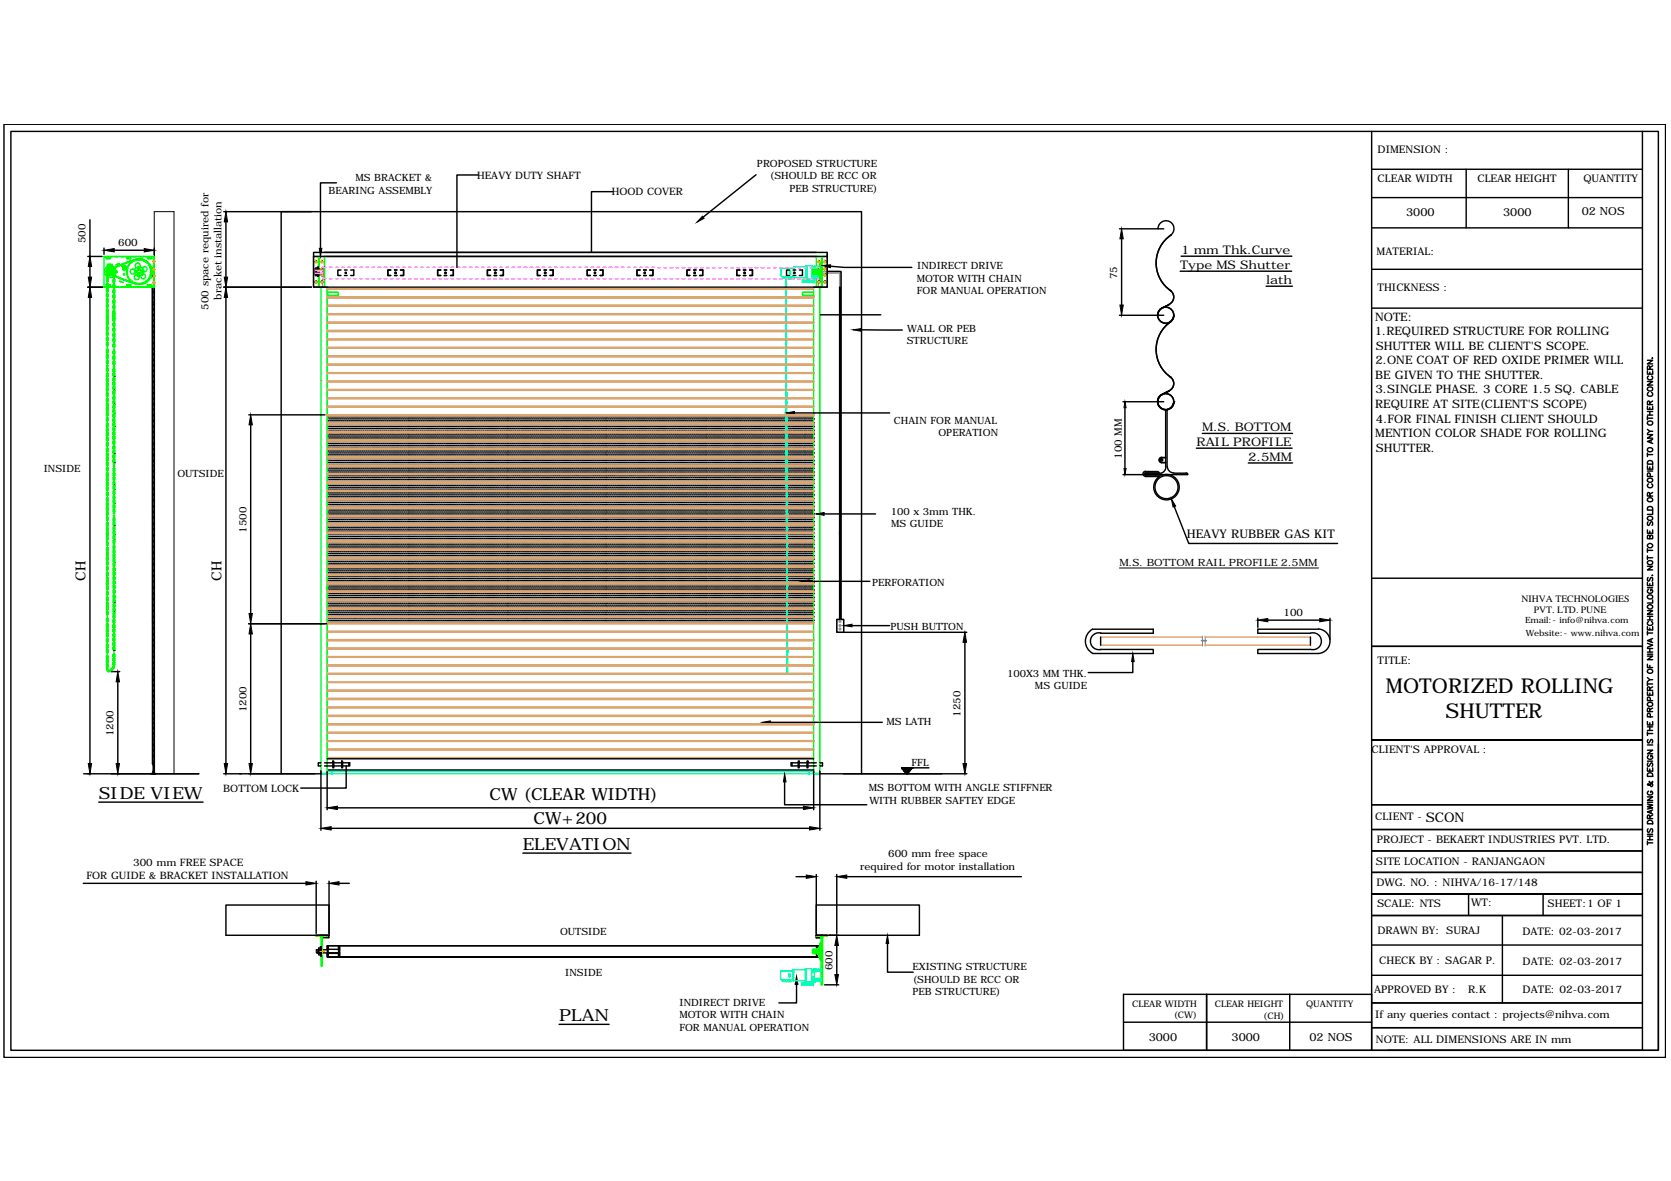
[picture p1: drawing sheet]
<svg xmlns="http://www.w3.org/2000/svg" width="297mm" height="210mm" viewBox="0 0 297 210" stroke-linecap="round" stroke-linejoin="round" font-family="sans-serif">
<defs><g id="words">
<g font-size="3.6">
<text x="246.4" y="123.2">MOTORIZED ROLLING</text>
<text x="257" y="127.7">SHUTTER</text>
</g>
<g font-size="3">
<text x="17.6" y="141.9">SIDE VIEW</text>
<text x="87" y="142.2">CW (CLEAR WIDTH)</text>
<text x="94.9" y="146.4">CW+200</text>
<text x="92.9" y="151">ELEVATION</text>
<text x="99.4" y="181.5">PLAN</text>
</g>
<g font-size="2.5">
<text x="15.2" y="103.3" transform="rotate(-90 15.2 103.3)">CH</text>
<text x="39.4" y="103.3" transform="rotate(-90 39.4 103.3)">CH</text>
</g>
<text font-size="2.4" x="253.4" y="146.1">SCON</text>
<g font-size="2.1">
<text x="209.8" y="47.8">Type MS Shutter</text>
<text x="210" y="45.1">1 mm Thk.Curve</text>
<text x="225.1" y="50.4">lath</text>
<text x="244.4" y="59.6">1.REQUIRED STRUCTURE FOR ROLLING</text>
<text x="244.5" y="57">NOTE:</text>
<text x="244.5" y="64.8">2.ONE COAT OF RED OXIDE PRIMER WILL</text>
<text x="244.5" y="62.2">SHUTTER WILL BE CLIENT'S SCOPE.</text>
<text x="244.5" y="67.3">BE GIVEN TO THE SHUTTER.</text>
<text x="244.5" y="69.9">3.SINGLE PHASE. 3 CORE 1.5 SQ. CABLE</text>
<text x="213.7" y="76.6">M.S. BOTTOM</text>
<text x="244.5" y="72.5">REQUIRE AT SITE(CLIENT'S SCOPE)</text>
<text x="244.5" y="77.7">MENTION COLOR SHADE FOR ROLLING</text>
<text x="244.6" y="75.1">4.FOR FINAL FINISH CLIENT SHOULD</text>
<text x="212.7" y="79.2">RAIL PROFILE</text>
<text x="221.9" y="81.9">2.5MM</text>
<text x="244.5" y="80.3">SHUTTER.</text>
<text x="211" y="95.7">HEAVY RUBBER GAS KIT</text>
</g>
<g font-size="2">
<text x="250" y="38.4">3000</text>
<text x="267.2" y="38.4">3000</text>
<text x="281.2" y="38.2">02 NOS</text>
<text x="204.2" y="185">3000</text>
<text x="218.9" y="185">3000</text>
<text x="232.8" y="185">02 NOS</text>
</g>
<g font-size="1.9">
<text x="244.9" y="27.2">DIMENSION :</text>
<text x="244.9" y="32.4">CLEAR WIDTH</text>
<text x="262.6" y="32.4">CLEAR HEIGHT</text>
<text x="281.5" y="32.4">QUANTITY</text>
<text x="244.7" y="45.3">MATERIAL:</text>
<text x="244.9" y="51.8">THICKNESS :</text>
<text x="244.9" y="118">TITLE:</text>
<text x="243.8" y="133.8">CLIENT'S APPROVAL :</text>
<text x="244.5" y="145.8">CLIENT -</text>
<text x="244.8" y="149.9">PROJECT - BEKAERT INDUSTRIES PVT. LTD.</text>
<text x="244.6" y="153.7">SITE LOCATION - RANJANGAON</text>
<text x="244.7" y="157.4">DWG. NO. : NIHVA/16-17/148</text>
<text x="244.8" y="161.2">SCALE: NTS</text>
<text x="261.5" y="161.1">WT:</text>
<text x="275.1" y="161.2">SHEET:1 OF 1</text>
<text x="244.8" y="166">DRAWN BY: SURAJ</text>
<text x="270.6" y="166.1">DATE: 02-03-2017</text>
<text x="245.2" y="171.4">CHECK BY : SAGAR P.</text>
<text x="270.7" y="171.6">DATE: 02-03-2017</text>
<text x="244.2" y="176.5">APPROVED BY :</text>
<text x="261" y="176.5">R.K</text>
<text x="270.7" y="176.5">DATE: 02-03-2017</text>
<text x="244.5" y="180.9">If any queries contact : projects@nihva.com</text>
<text x="244.6" y="185.4">NOTE: ALL DIMENSIONS ARE IN mm</text>
</g>
<g font-size="1.8">
<text x="134.6" y="29.7">PROPOSED STRUCTURE</text>
<text x="58.4" y="34.4">BEARING ASSEMBLY</text>
<text x="63.2" y="32.2">MS BRACKET &amp;</text>
<text x="84.8" y="31.8">HEAVY DUTY SHAFT</text>
<text x="108.7" y="34.7">HOOD COVER</text>
<text x="136.8" y="31.9">(SHOULD BE RCC OR</text>
<text x="140.3" y="34.1">PEB STRUCTURE)</text>
<text x="15.2" y="43.2" transform="rotate(-90 15.2 43.2)">500</text>
<text x="21" y="43.7">600</text>
<text x="163.1" y="47.9">INDIRECT DRIVE</text>
<text x="39.4" y="53.2" transform="rotate(-90 39.4 53.2)">bracket installation</text>
<text x="163" y="50.1">MOTOR WITH CHAIN</text>
<text x="163" y="52.2">FOR MANUAL OPERATION</text>
<text x="198.6" y="49.6" transform="rotate(-90 198.6 49.6)">75</text>
<text x="37.1" y="55" transform="rotate(-90 37.1 55)">500 space required for</text>
<text x="161.2" y="59">WALL OR PEB</text>
<text x="161.2" y="61.2">STRUCTURE</text>
<text x="158.9" y="75.3">CHAIN FOR MANUAL</text>
<text x="166.8" y="77.5">OPERATION</text>
<text x="7.8" y="83.9">INSIDE</text>
<text x="199.4" y="81.6" transform="rotate(-90 199.4 81.6)">100 MM</text>
<text x="31.5" y="84.8">OUTSIDE</text>
<text x="43.8" y="94.7" transform="rotate(-90 43.8 94.7)">1500</text>
<text x="158.4" y="91.5">100 x 3mm THK.</text>
<text x="158.4" y="93.7">MS GUIDE</text>
<text x="199" y="100.6">M.S. BOTTOM RAIL PROFILE 2.5MM</text>
<text x="155.1" y="104.2">PERFORATION</text>
<text x="158.3" y="111.9">PUSH BUTTON</text>
<text x="228.2" y="109.5">100</text>
<text x="179" y="120.3">100X3 MM THK.</text>
<text x="184" y="122.5">MS GUIDE</text>
<text x="20.2" y="130.9" transform="rotate(-90 20.2 130.9)">1200</text>
<text x="43.8" y="126.6" transform="rotate(-90 43.8 126.6)">1200</text>
<text x="157.6" y="128.8">MS LATH</text>
<text x="170.8" y="127.4" transform="rotate(-90 170.8 127.4)">1250</text>
<text x="162" y="136.1">FFL</text>
<text x="39.7" y="140.7">BOTTOM LOCK</text>
<text x="154.4" y="140.6">MS BOTTOM WITH ANGLE STIFFNER</text>
<text x="154.5" y="142.8">WITH RUBBER SAFTEY EDGE</text>
<text x="23.7" y="154">300 mm FREE SPACE</text>
<text x="152.9" y="154.7">required for motor installation</text>
<text x="157.9" y="152.3">600 mm free space</text>
<text x="15.4" y="156.2">FOR GUIDE &amp; BRACKET INSTALLATION</text>
<text x="99.6" y="166.2">OUTSIDE</text>
<text x="100.5" y="173.6">INSIDE</text>
<text x="148" y="172.4" transform="rotate(-90 148 172.4)">600</text>
<text x="162.2" y="172.4">EXISTING STRUCTURE</text>
<text x="120.8" y="178.8">INDIRECT DRIVE</text>
<text x="162.2" y="176.9">PEB STRUCTURE)</text>
<text x="162.2" y="174.7">(SHOULD BE RCC OR</text>
<text x="120.8" y="181">MOTOR WITH CHAIN</text>
<text x="120.8" y="183.2">FOR MANUAL OPERATION</text>
</g>
<g font-size="1.7">
<text x="270.5" y="107">NIHVA TECHNOLOGIES</text>
<text x="272.6" y="109">PVT. LTD. PUNE</text>
</g>
<g font-size="1.6">
<text x="201.2" y="179">CLEAR WIDTH</text>
<text x="215.9" y="179.1">CLEAR HEIGHT</text>
<text x="232.2" y="179.1">QUANTITY</text>
<text x="208.6" y="181">(CW)</text>
<text x="224.6" y="181">(CH)</text>
</g>
<g font-size="1.5">
<text x="271.1" y="110.7">Email:- info@nihva.com</text>
<text x="271.2" y="113.1">Website:- www.nihva.com</text>
</g>
</g></defs>
<!-- layer: 0 -->
<g fill="none" stroke="#dda56e" stroke-width=".25">
<path d="M58.2 58.9h86.4M58.2 58.7h86.4M58.2 57.4h86.4M58.2 57.3h86.4M58.2 55.9h86.4M58.2 55.8h86.4M58.2 54.4h86.4M58.2 54.3h86.4M58.2 52.9h86.4M58.2 52.8h86.4M58.2 51.4h86.4M58.2 51.3h86.4"/>
<path d="M57.1 67.6h.1M58.2 69.4h86.4M58.2 69.2h86.4M58.2 67.9h86.4M58.2 67.7h86.4M58.2 66.4h86.4M58.2 66.2h86.4M58.2 64.9h86.4M58.2 64.8h86.4M58.2 63.4h86.4M58.2 63.2h86.4M58.2 61.9h86.4"/>
<path d="M58.2 61.8h86.4M58.2 60.4h86.4M58.2 60.3h86.4M58.2 73.9h86.4M58.2 73.7h86.4M58.2 72.4h86.4M58.2 72.2h86.4M58.2 70.9h86.4M58.2 70.7h86.4M58.2 75.3h86.4M58.2 75.2h86.4M58.2 76.9h86.4"/>
<path d="M58.2 76.7h86.4M58.2 78.3h86.4M58.2 78.2h86.4M58.2 79.8h86.4M58.2 79.7h86.4M58.2 81.4h86.4M58.2 81.2h86.4M58.2 82.8h86.4M58.2 82.7h86.4M58.2 84.3h86.4M58.2 84.2h86.4M58.2 85.8h86.4"/>
<path d="M58.2 85.7h86.4M58.2 87.3h86.4M58.2 87.2h86.4M58.2 88.8h86.4M58.2 88.7h86.4M58.2 90.3h86.4M58.2 90.2h86.4M58.2 91.8h86.4M58.2 91.7h86.4M58.2 93.3h86.4M58.2 93.2h86.4M58.2 94.8h86.4"/>
<path d="M58.2 94.6h86.4M58.2 96.3h86.4M58.2 96.1h86.4M58.2 97.8h86.4M58.2 97.6h86.4M58.2 99.3h86.4M58.2 99.1h86.4M58.2 119.8h86.4M58.2 119.7h86.4M58.2 118.3h86.4M58.2 118.2h86.4M58.2 116.8h86.4"/>
<path d="M58.2 116.7h86.4M58.2 115.3h86.4M58.2 115.2h86.4M58.2 113.9h86.4M58.2 113.7h86.4M58.2 112.3h86.4M58.2 112.2h86.4M58.2 110.9h86.4M58.2 110.7h86.4M58.2 100.8h86.4M58.2 100.6h86.4M58.2 102.3h86.4"/>
<path d="M58.2 102.1h86.4M58.2 103.7h86.4M58.2 103.6h86.4M58.2 105.3h86.4M58.2 105.1h86.4M58.2 106.8h86.4M58.2 106.6h86.4M58.2 108.2h86.4M58.2 108.1h86.4M58.2 109.8h86.4M58.2 109.6h86.4M195.7 114.7h18.1"/>
<path d="M195.7 113.2h18M214.2 114.7h18.7M214.2 113.2h18.7M58.2 134.6h86.4M58.2 133.3h86.4M58.2 133.1h86.4M58.2 131.8h86.4M58.2 131.6h86.4M58.2 130.3h86.4M58.2 130.2h86.4M58.2 128.8h86.4M58.2 128.6h86.4"/>
<path d="M58.2 127.3h86.4M58.2 127.2h86.4M58.2 125.8h86.4M58.2 125.7h86.4M58.2 124.3h86.4M58.2 124.1h86.4M58.2 122.8h86.4M58.2 122.7h86.4M58.2 121.3h86.4M58.2 121.2h86.4"/>
</g>
<g fill="none" stroke="#0f0" stroke-width=".25">
<path d="M18.5 51h.4M18.5 45.6h.4M18.9 45.8h.6M18.9 46h.6M18.9 50.8h.6M18.9 50.6h.6M18.9 45.7l-.1 .2 .1 .1M18.9 50.6l-.1 .1 .1 .1M19.2 47.1l.7 .1zM19.2 47l.1 .1zM19.2 48.2h.1M19.3 48.5h.1"/>
<path d="M19.3 51h.7M19.3 45.6h.7M19.3 48.4l.1 .1M19.3 47.1h.1M19.4 47l.1 .1zM19.4 48h.1M19.4 48.6l2.3 1.1 2.5 .8M19.4 48.3l-.1-.1v.2M19.4 48.3h.1M19.4 48.2h.1M19.4 48.4h.1M19.5 48a.31 .31 0 0 0 0 .5h-.1"/>
<path d="M19.5 48.1h.1M19.5 48.5h.2M19.5 48.5h.1M19.5 45.7l.1 .2-.1 .1M19.5 50.6l.1 .1-.1 .1M19.6 48h-.1M19.6 48.5h.1M19.6 47l.1 .1zM19.6 47.9h.1M19.6 48.7h.1M19.6 48h.1M19.7 48.1h.1"/>
<path d="M19.7 48.5h.1M19.7 47.1h.1zM19.8 48.5h-.1M19.8 48.1v.1M19.8 48.4h.1M19.8 48.2v.1M19.8 47v.1zM19.8 48.3l.1 .1zM19.8 47.1h.1zM19.9 47.8h.1M19.9 48.8h.1M20 47.4v-.4h-.9v.4"/>
<path d="M20.2 47.7h.1M20.2 49h.1M20.3 51h.8M20.3 45.6h.8M20.5 47.5h.1M20.5 49.1h.1M20.6 48.2h.3v.2h-.3M20.8 48.2v.2M20.8 47.4h.1M20.8 49.3h.1M20.9 46.9h.3zM20.9 46.9l-.4 .2"/>
<path d="M21.1 47.3h.1M21.1 49.3h.1M21.3 50h.2l-.1 .1zM21.3 47.1h.1M21.3 49.5h.1M21.4 51h.8M21.4 45.6h.8M21.5 50.1l.4 .1M21.6 47h.1M21.6 49.6h.1M21.8 47.4l.1 .2M21.9 47.6l-.1 .3 .3 .2 .6-.4"/>
<path d="M21.9 46.9h.1M21.9 49.7h.1M21.9 47.4l.1 .1M21.9 47.4l.1-.3-.3-.1-.1 .2 .2 .2M22 47.5l.3 .2M22.1 47.2h.2zM22.3 46.8h.1M22.3 49.8h.1M22.3 47.2l.2 .4M22.3 47.7h.1M22.5 46.7h.1M22.5 49.9h.1"/>
<path d="M22.5 51h.7M22.5 45.6h.7M22.6 45.8h.6M22.6 46h.6M22.6 50.8h.6M22.6 50.6h.6M22.6 45.7l-.1 .2 .1 .1M22.6 50.6l-.1 .1 .1 .1M22.6 47.6l-.3 .1M22.6 48.2h-.1v.2l.1 .1M22.6 48.5l-.1 .1 .2 .2M22.6 48.1h.1"/>
<path d="M22.7 47.8l-.2 .2 .1 .1M22.7 48.9l-.1 .2 .2 .1M22.7 48.8h.1M22.8 46.6h.1M22.8 50h.1M22.8 47.4h-.2l.1 .3h-.1M22.8 49.2l-.1 .1 .3 .2M22.8 49.1v.1M22.8 47.4h.1M23 47.1h-.2l-.1 .2 .1 .1M23 49.5l-.1 .1 .2 .2h.1M23 46.5h.1"/>
<path d="M23 50.1h.1M23 47v.1M23.2 46.8h-.1l-.2 .2 .1 .1M23.2 50.6l.1 .1-.1 .1M23.2 45.7l.1 .2-.1 .1M23.2 49.8v.1l.2 .2 .1-.1M23.2 49.7l.1 .1M23.3 46.4h.1M23.3 50.2h.1M23.5 46.6h-.1l-.2 .1 .1 .1M23.5 50h.1M23.5 50l.2 .3 .1-.1"/>
<path d="M23.6 46.3h.1M23.6 50.3h.1M23.6 51h.7M23.6 45.6h.7M23.8 46.4l-.1-.1-.2 .2M23.8 46.3h.1M23.8 50.4h.1M23.9 46.4h-.1M23.9 50.2v.2l.2-.1M24.1 46.3h-.2l-.1 .1M24.1 46.2h.1M24.2 50.5h.1"/>
<path d="M24.2 50.4l-2.4-.8-2.4-1a.37 .37 0 0 1 0-.7 24.5 24.5 0 0 1 5.3-1.9 2.26 2.26 0 0 1 2.3 2.5 2.26 2.26 0 0 1-2.8 2M24.2 46.2h.1M24.2 50.3v.1l.2 .1 .1-.1M24.2 46.1l-2.7 1-2.1 .9M24.2 46.1a2.22 2.22 0 0 1 2.8 2.2 2.22 2.22 0 0 1-2.8 2.1M24.3 48.2h.1l-.1 .2M24.3 48.4l.3 .3M24.4 46.1h.1M24.5 46.3l-.1-.2-.2 .2M24.5 50.5h.1M24.5 50.4h.1M24.5 46.3l.1-.2h.2v.2"/>
<path d="M24.5 50.4l.1 .1h.2v-.1v.1h-.2zM24.6 46.2h-.1M24.6 47.9v.1l.2-.1M24.6 48.7v-.1l.2 .1M24.6 47.8l-.3 .4M24.7 46.1h.1M24.7 51h.7M24.7 45.6h.7M24.8 47.8l.4 .4M24.9 46.3l.1-.2 .2 .2M24.9 50.5h.1M24.9 46.2h.1"/>
<path d="M25 46.1h.1M25.1 48.2h-.1l.1 .2M25.2 48.4l-.4 .3M25.2 50.3l-.2 .2-.1-.1M25.2 50.5h.1M25.3 46.2h.1M25.3 46.3h.2l.1 .1M25.3 46.1h.1M25.5 50.4h.1M25.6 50.2l-.1 .2h-.2v-.1M25.6 46.3h.1M25.6 46.4h.1"/>
<path d="M25.6 46.4l.1-.1 .2 .2v.1M25.8 50.3h.1M25.8 51h.7M25.8 45.6h.7M25.8 46.4h.1M25.9 50v.2l-.2 .1-.1-.1M25.9 46.6h.1l.2 .1-.1 .1M25.9 46.5v.1M26 50.1h.1M26.1 49.8l.1 .1-.2 .2-.1-.1M26.2 46.8h.1l.1 .2v.1M26.2 46.6h.1"/>
<path d="M26.2 46.8h.1M26.2 49.7v.1M26.2 49.9h.1M26.3 45.8h.5M26.3 46h.5M26.3 50.8h.6M26.3 50.6h.6M26.3 45.7l-.1 .2 .1 .1M26.3 50.6l-.1 .1 .1 .1M26.4 49.5v.1l-.1 .2h-.1M26.4 47.1h.1l.2 .2-.1 .1M26.4 49.7h.1"/>
<path d="M26.4 47l.1 .1M26.4 46.9h.1M26.5 49.5h-.1M26.6 49.2l.1 .1-.3 .2M26.6 47.4h.1v.3M26.6 49.5h.1M26.6 47.1h.1M26.6 47.4h.1M26.6 49.1v.1M26.7 48.9v.2l-.1 .1M26.7 47.8l.2 .2-.2 .1M26.7 49.3h.1"/>
<path d="M26.7 48.5l.2 .1-.2 .2M26.7 48.2h.2v.2l-.2 .1M26.7 47.4h.1M26.7 47.7h.1M26.8 48.8h-.1M26.8 48.1h.1M26.8 48.4v.1M26.8 49h.1M26.8 47.7h.1M26.9 48.8h.1M26.9 51h.4M26.9 45.6h.4"/>
<path d="M26.9 45.7l.1 .2-.1 .1M26.9 50.6l.1 .1-.1 .1M26.9 48.5h.1M26.9 48.2h.1M26.9 47.9h.1M27 49l.1 .1-.2 .3zM27 47.5a2.18 2.18 0 0 1 0 1.5M27.3 45.6h-8.8v5.4h8.8M27.3 45.6h.1v5.4h-.1M27.3 45.6v5.4M55.7 45.6h2v5.4h-2zM55.7 51h2"/>
<path d="M56.6 45.6v5.4M56.8 45.6v5.4M58.2 51.9h1.9v.6h-1.9M58.3 52.2v.1M144.5 48v.7zM144.5 48v.6M144.5 48.2h.1M144.5 48.5h.1M144.6 47.9l-.1 .3h.2M144.6 51h1.1v86.4h-.2M144.6 51v86.5h1.1M144.6 51.9h-2v.6h2"/>
<path d="M144.6 51h1.1M144.7 48.2h.1M144.7 48.5h-.2l.1 .3M144.7 48.5h.1M145.1 47.3v-1.7h2v5.4h-2v-1.4M145.5 47.9h-.9v.3h.1v-.2h.8M145.5 48.6h-.8v-.1h-.1v.3h.9M145.5 48.3h-1h1M145.5 47.7v1.2zM145.5 47.7h.2v1.2h-.2M145.7 48h-1.3v.6h1.3M145.8 45.6h.3v5.4h-.3h.3v-5.4z"/>
<path d="M145.8 46.8l.1 3-.1-1.5v1.3l-.1-.2v-2.2l.1-.1v1.2zM145.9 46.8v-.1h.1v1.6M145.9 48h.2M145.9 48.6h.2M146 48.3v1.6h-.1v-.1M146 48.3v1.6M146 46.7v1.6M146 45.6v5.4M146.1 49.1h.1M146.1 49.2h.1M146.1 47.4h.1M146.1 47.5h.1"/>
<path d="M146.2 45.6v5.4M19.1 63.7v.3M20.3 64v.2M19.1 118.6l-.1 .2M58.2 105.1v-54.1h-1.1v86.4h.2M58.2 104.3v32.7M57.1 137.5h1.1M57.5 137.4h.3M57.9 137.4h.3M144.6 137.4h.3M145 137.4h.3M56.2 166.2h2v.2h-2z"/>
<path d="M56.2 166.4h.1M57.1 166.4h.2v5.3h-.2zM144.5 168.8v.6zM144.5 169.2h.1M144.5 168.8v.6M144.6 168.7l-.1 .3 .2-.1M144.6 168.9l-.1 .1M144.7 169.4h.7h-.7v-.2h-.1v.3h.8M144.7 169.2h-.2l.1 .3M144.7 169.2h.1M144.8 169.3h.2M145.1 166.2h2v.2h-2z"/>
<path d="M145.1 169.3h.3M145.4 168.7h-.8v.2h.1v-.1h.7M145.4 168.6h.1v1zM145.4 169.1h-.9h.9M145.4 169.3h.3M145.5 168.6h.1v1h-.1M145.7 168.9h-1.3v.4h.3M145.7 167.7l.1 2.8-.1-1.4v1.2l-.1-.2v-2l.1-.1v1.1zM145.8 167.7v-.1h.2l-.1 1.5M145.8 168.9h.2M145.8 169.3h.2M145.9 169.1l.1 1.5h-.2v-.1"/>
<path d="M145.9 169.1l.1 1.5M146 166.4h.2v8.6h-.2zM146 167.6l-.1 1.5M146 168.6v1.1M146.2 166.4v.3M146.2 167.1v.7M146.2 168.2v.7M146.2 169.3v.7M146.2 170.3v.8M146.2 171.4v.8M146.2 172.5v.7M146.2 173.6v.7"/>
<path d="M146.2 174.7v.3"/>
<circle cx="19.1" cy="47.5" r=".11"/>
<circle cx="19.1" cy="49.1" r=".11"/>
<circle cx="19.3" cy="48.2" r=".02"/>
<circle cx="19.3" cy="48.5" r=".02"/>
<circle cx="19.4" cy="48" r=".02"/>
<circle cx="19.6" cy="48.3" r="1.04"/>
<circle cx="19.6" cy="48.3" r=".78"/>
<circle cx="19.6" cy="48.3" r=".11"/>
<circle cx="19.6" cy="48.3" r=".57"/>
<circle cx="19.6" cy="48.7" r=".02"/>
<circle cx="19.6" cy="47.9" r=".02"/>
<circle cx="19.9" cy="48.8" r=".02"/>
<circle cx="19.9" cy="47.8" r=".02"/>
<circle cx="20.2" cy="48.9" r=".02"/>
<circle cx="20.2" cy="47.6" r=".02"/>
<circle cx="20.5" cy="47.5" r=".02"/>
<circle cx="20.5" cy="49.1" r=".02"/>
<circle cx="20.5" cy="48.3" r=".11"/>
<circle cx="20.8" cy="47.3" r=".02"/>
<circle cx="20.8" cy="49.2" r=".02"/>
<circle cx="21.1" cy="49.3" r=".02"/>
<circle cx="21.1" cy="47.3" r=".02"/>
<circle cx="21.3" cy="47.1" r=".02"/>
<circle cx="21.3" cy="49.5" r=".02"/>
<circle cx="21.6" cy="49.6" r=".02"/>
<circle cx="21.6" cy="47" r=".02"/>
<circle cx="21.8" cy="47.2" r=".11"/>
<circle cx="21.9" cy="46.9" r=".02"/>
<circle cx="21.9" cy="49.7" r=".02"/>
<circle cx="22.1" cy="48.8" r=".11"/>
<circle cx="22.1" cy="47.8" r=".11"/>
<circle cx="22.1" cy="48.8" r=".06"/>
<circle cx="22.1" cy="47.8" r=".06"/>
<circle cx="22.3" cy="49.8" r=".02"/>
<circle cx="22.3" cy="46.8" r=".02"/>
<circle cx="22.5" cy="49.9" r=".02"/>
<circle cx="22.5" cy="46.7" r=".02"/>
<circle cx="22.8" cy="50" r=".02"/>
<circle cx="22.8" cy="46.6" r=".02"/>
<circle cx="23" cy="50.1" r=".02"/>
<circle cx="23" cy="46.5" r=".02"/>
<circle cx="23.3" cy="50.2" r=".02"/>
<circle cx="23.3" cy="46.4" r=".02"/>
<circle cx="23.6" cy="46.3" r=".02"/>
<circle cx="23.6" cy="50.3" r=".02"/>
<circle cx="23.6" cy="48.3" r=".44"/>
<circle cx="23.8" cy="50.3" r=".02"/>
<circle cx="23.8" cy="46.2" r=".02"/>
<circle cx="24.1" cy="48.3" r=".11"/>
<circle cx="24.1" cy="46.2" r=".02"/>
<circle cx="24.2" cy="50.5" r=".02"/>
<circle cx="24.3" cy="49.3" r=".44"/>
<circle cx="24.4" cy="46.1" r=".02"/>
<circle cx="24.5" cy="47.2" r=".44"/>
<circle cx="24.5" cy="50.5" r=".02"/>
<circle cx="24.7" cy="46.1" r=".02"/>
<circle cx="24.7" cy="48.3" r=".87"/>
<circle cx="24.7" cy="48.9" r=".11"/>
<circle cx="24.7" cy="47.6" r=".11"/>
<circle cx="24.7" cy="48.3" r=".28"/>
<circle cx="24.9" cy="50.5" r=".02"/>
<circle cx="25" cy="46.1" r=".02"/>
<circle cx="25.2" cy="50.5" r=".02"/>
<circle cx="25.3" cy="46.1" r=".02"/>
<circle cx="25.4" cy="48.3" r=".11"/>
<circle cx="25.4" cy="49.1" r=".44"/>
<circle cx="25.5" cy="50.4" r=".02"/>
<circle cx="25.6" cy="46.2" r=".02"/>
<circle cx="25.7" cy="47.8" r=".44"/>
<circle cx="25.8" cy="50.3" r=".02"/>
<circle cx="25.8" cy="46.4" r=".02"/>
<circle cx="26" cy="50.1" r=".02"/>
<circle cx="26.2" cy="46.6" r=".02"/>
<circle cx="26.3" cy="49.9" r=".02"/>
<circle cx="26.4" cy="49.7" r=".02"/>
<circle cx="26.5" cy="46.9" r=".02"/>
<circle cx="26.6" cy="47.1" r=".02"/>
<circle cx="26.6" cy="49.5" r=".02"/>
<circle cx="26.7" cy="49.2" r=".02"/>
<circle cx="26.8" cy="47.4" r=".02"/>
<circle cx="26.8" cy="49" r=".02"/>
<circle cx="26.8" cy="47.6" r=".02"/>
<circle cx="26.9" cy="48.7" r=".02"/>
<circle cx="26.9" cy="48.4" r=".02"/>
<circle cx="26.9" cy="48.2" r=".02"/>
<circle cx="26.9" cy="47.9" r=".02"/>
<circle cx="56.2" cy="50.1" r=".15"/>
<circle cx="56.2" cy="48.8" r=".15"/>
<circle cx="56.2" cy="46.5" r=".15"/>
<circle cx="56.2" cy="47.8" r=".15"/>
<circle cx="57.2" cy="50.1" r=".15"/>
<circle cx="57.2" cy="48.8" r=".15"/>
<circle cx="57.2" cy="47.8" r=".15"/>
<circle cx="57.2" cy="46.5" r=".15"/>
<circle cx="145.6" cy="50.1" r=".15"/>
<circle cx="145.6" cy="46.5" r=".15"/>
<circle cx="146.6" cy="48.8" r=".15"/>
<circle cx="146.6" cy="46.5" r=".15"/>
<circle cx="146.6" cy="47.8" r=".15"/>
<circle cx="146.6" cy="50.1" r=".15"/>
</g>
<g fill="none" stroke="#000" stroke-width=".25">
<path d="M.7 22.1h295.4v165.8h-295.4zM1.9 23.4h292.9v163.3h-292.9zM16 39.1v6.5M39.8 37.6h15.6M40.2 39.4v9.9M59.8 32.5h-2.8v11.6M85 31.1h-3.8v16.4M108.9 34.1h-3.8v10.8M134.4 31.1l-9.4 7.5M243.8 23.4v163.3h48.2v-163.3M243.8 30.1h48.2M243.8 35.1h48.2"/>
<path d="M260.6 30.1v10.4M278.8 30.1v10.4M15.6 51h11.1M15.6 45.6h2.5M16 47.4v1.9M16 52.9v82.8M18.5 44.1v1.1M20.3 44.5h5.3M27.4 44.1v1.1M39.8 51h15.6M40.2 52.9v82.8M55.7 44.9h91.4v.7h-91.4z"/>
<path d="M56.1 48h.4M56.1 48.6h.4M56.1 48.3h.1M56.5 47.5h.1v1.6h-.1zM56.5 47.9h-.4v.8h.4M56.5 47.7h-.3v1.2h.3M56.5 47.6h.1M56.5 47.8h.1M56.5 48.8h.1M56.5 49h.1M56.6 48h.1M56.6 48.6h.1"/>
<path d="M57.7 44.9h87.4M58.2 51.1h.1M60.6 48h-.5v1h.5M61.2 49h.5M61.2 48h.5M61.4 48.4h.1v.2h-.1zM62.3 48h.6v1h-.6M69.5 48h-.6v1h.6M70.1 49h.5M70.1 48h.5M71.2 48h.5v1h-.5M78.3 48h-.5v1h.5"/>
<path d="M79 49h.4M79 48h.4M79.1 48.4h.1v.2h-.1zM80.1 48h.5v1h-.5M87.2 48h-.6v1h.6M87.8 49h.5M87.8 48h.5M88 48.4h.1v.2h-.1zM88.9 48h.6v1h-.6M96 48h-.5v1h.5M96.7 49h.4M96.7 48h.4"/>
<path d="M97.8 48h.5v1h-.5M104.9 48h-.5v1h.5M105.6 49h.4M105.6 48h.4M105.7 48.4h.1v.2h-.1zM106.7 48h.5v1h-.5M113.8 48h-.6v1h.6M114.4 49h.5M114.4 48h.5M114.5 48.4h.2v.2h-.2zM115.5 48h.6v1h-.6M122.6 48h-.5v1h.5"/>
<path d="M123.3 49h.4M123.3 48h.4M124.4 48h.5v1h-.5M131.5 48h-.5v1h.5M132.2 49h.4M132.2 48h.4M132.3 48.4h.1v.2h-.1zM133.3 48h.5v1h-.5M140.4 48h-.6v1h.6M141 49h.5M141 48h.5M141.1 48.4h.2v.2h-.2z"/>
<path d="M142.1 48h.5v1h-.5M145.4 48h.6M145.8 56h10.8M147.1 48.2h2.4v61.9h.5v2.3h-1.3v-2.3h.6v-59.1M147.1 45.2v5.8h-91.4v-5.4M147.6 47.3l2.5 .2h12M149.3 56.4h.1M153.1 58.6l7.3 .1M199 56h7.9M199 40.7h7.9M199.4 42.4v11.8M205.8 56h.1"/>
<path d="M205.9 40.6a1.42 1.42 0 0 1 2-1.2 1.42 1.42 0 0 1 .2 2.4M207.8 54.1l-1.4 .7 1.4-.7M207.9 51.6a1.42 1.42 0 0 1 .7 1.2 1.42 1.42 0 0 1-.8 1.3 1.42 1.42 0 0 0 .2-2.5M208 57.2a1.42 1.42 0 0 0-.1-2.4 1.42 1.42 0 0 0-2.1 1.2 1.42 1.42 0 0 1 2.1-1.2 1.42 1.42 0 0 1 0 2.4M208.2 41.8a5.9 5.9 0 0 0 0 9.9M208.2 41.7a6 6 0 0 0 0 10.1M208.2 57.1a6 6 0 0 0 0 10 6 6 0 0 1 0-10M208.6 56a1.42 1.42 0 0 1-2.1 1.3 1.42 1.42 0 0 1 0-2.5 1.45 1.45 0 0 0 .1 2.5 1.45 1.45 0 0 0 2.1-1.3M208.6 56h.1M209.8 48.2h19.8M210 45.5h19.6M225.1 50.9h4.6"/>
<path d="M243.8 40.5h48.2M243.8 47.9h48.2M243.8 54.8h48.2M20.3 67h.1M20.3 69.3h.1M20.3 71.8h.1M20.3 73.4h.1M20.3 75.8h.1M20.3 68.5v.1M20.3 77.4h.1M20.3 78.1v.1M44.2 73.7h13.6"/>
<path d="M44.6 75.5v33.5M58.3 74.1h.1M58.3 74.8h.1M58.3 75.5h.1M58.3 76.1h.1M58.3 76.8h.1M58.3 77.5h.1M58.3 78.1h.1M58.3 78.8h.1M58.3 79.5h.1M58.4 74.5h.1M58.4 75.1h.1"/>
<path d="M58.4 75.8h.1M58.4 76.5h.1M58.4 77.2h.1M58.4 77.8h.1M58.4 78.5h.1M58.4 79.1h.1M58.4 79.8h.1M58.6 74.1h.1M58.6 74.8h.1M58.6 75.5h.1M58.6 76.1h.1M58.6 76.8h.1"/>
<path d="M58.6 77.5h.1M58.6 78.1h.1M58.6 78.8h.1M58.6 79.5h.1M58.8 74.5h.1M58.8 75.1h.1M58.8 75.8h.1M58.8 76.5h.1M58.8 77.2h.1M58.8 77.8h.1M58.8 78.5h.1M58.8 79.1h.1"/>
<path d="M58.8 79.8h.1M59 74.1h.1M59 74.8h.1M59 75.5h.1M59 76.1h.1M59 76.8h.1M59 77.5h.1M59 78.1h.1M59 78.8h.1M59 79.5h.1M59.1 74.5h.1M59.1 75.1h.1"/>
<path d="M59.1 75.8h.1M59.1 76.5h.1M59.1 77.2h.1M59.1 77.8h.1M59.1 78.5h.1M59.1 79.1h.1M59.1 79.8h.1M59.3 74.1h.1M59.3 74.8h.1M59.3 75.5h.1M59.3 76.1h.1M59.3 76.8h.1"/>
<path d="M59.3 77.5h.1M59.3 78.1h.1M59.3 78.8h.1M59.3 79.5h.1M59.5 74.5h.1M59.5 75.1h.1M59.5 75.8h.1M59.5 76.5h.1M59.5 77.2h.1M59.5 77.8h.1M59.5 78.5h.1M59.5 79.1h.1"/>
<path d="M59.5 79.8h.1M59.6 74.1h.1M59.6 74.8h.1M59.6 75.5h.1M59.6 76.1h.1M59.6 76.8h.1M59.6 77.5h.1M59.6 78.1h.1M59.6 78.8h.1M59.6 79.5h.1M59.8 74.5h.1M59.8 75.1h.1"/>
<path d="M59.8 75.8h.1M59.8 76.5h.1M59.8 77.2h.1M59.8 77.8h.1M59.8 78.5h.1M59.8 79.1h.1M59.8 79.8h.1M60 74.1h.1M60 74.8h.1M60 75.5h.1M60 76.1h.1M60 76.8h.1"/>
<path d="M60 77.5h.1M60 78.1h.1M60 78.8h.1M60 79.5h.1M60.1 74.5h.1M60.1 75.1h.1M60.1 75.8h.1M60.1 76.5h.1M60.1 77.2h.1M60.1 77.8h.1M60.1 78.5h.1M60.1 79.1h.1"/>
<path d="M60.1 79.8h.1M60.3 74.1h.1M60.3 74.8h.1M60.3 75.5h.1M60.3 76.1h.1M60.3 76.8h.1M60.3 77.5h.1M60.3 78.1h.1M60.3 78.8h.1M60.3 79.5h.1M60.5 74.5h.1M60.5 75.1h.1"/>
<path d="M60.5 75.8h.1M60.5 76.5h.1M60.5 77.2h.1M60.5 77.8h.1M60.5 78.5h.1M60.5 79.1h.1M60.5 79.8h.1M60.6 74.1h.1M60.6 74.8h.1M60.6 75.5h.1M60.6 76.1h.1M60.6 76.8h.1"/>
<path d="M60.6 77.5h.1M60.6 78.1h.1M60.6 78.8h.1M60.6 79.5h.1M60.8 74.5h.1M60.8 75.1h.1M60.8 75.8h.1M60.8 76.5h.1M60.8 77.2h.1M60.8 77.8h.1M60.8 78.5h.1M60.8 79.1h.1"/>
<path d="M60.8 79.8h.1M61 74.1h.1M61 74.8h.1M61 75.5h.1M61 76.1h.1M61 76.8h.1M61 77.5h.1M61 78.1h.1M61 78.8h.1M61 79.5h.1M61.2 74.5h.1M61.2 75.1h.1"/>
<path d="M61.2 75.8h.1M61.2 76.5h.1M61.2 77.2h.1M61.2 77.8h.1M61.2 78.5h.1M61.2 79.1h.1M61.2 79.8h.1M61.3 74.1h.1M61.3 74.8h.1M61.3 75.5h.1M61.3 76.1h.1M61.3 76.8h.1"/>
<path d="M61.3 77.5h.1M61.3 78.1h.1M61.3 78.8h.1M61.3 79.5h.1M61.5 74.5h.1M61.5 75.1h.1M61.5 75.8h.1M61.5 76.5h.1M61.5 77.2h.1M61.5 77.8h.1M61.5 78.5h.1M61.5 79.1h.1"/>
<path d="M61.5 79.8h.1M61.7 74.1h.1M61.7 74.8h.1M61.7 75.5h.1M61.7 76.1h.1M61.7 76.8h.1M61.7 77.5h.1M61.7 78.1h.1M61.7 78.8h.1M61.7 79.5h.1M61.8 74.5h.1M61.8 75.1h.1"/>
<path d="M61.8 75.8h.1M61.8 76.5h.1M61.8 77.2h.1M61.8 77.8h.1M61.8 78.5h.1M61.8 79.1h.1M61.8 79.8h.1M62 74.1h.1M62 74.8h.1M62 75.5h.1M62 76.1h.1M62 76.8h.1"/>
<path d="M62 77.5h.1M62 78.1h.1M62 78.8h.1M62 79.5h.1M62.2 74.5h.1M62.2 75.1h.1M62.2 75.8h.1M62.2 76.5h.1M62.2 77.2h.1M62.2 77.8h.1M62.2 78.5h.1M62.2 79.1h.1"/>
<path d="M62.2 79.8h.1M62.3 74.1h.1M62.3 74.8h.1M62.3 75.5h.1M62.3 76.1h.1M62.3 76.8h.1M62.3 77.5h.1M62.3 78.1h.1M62.3 78.8h.1M62.3 79.5h.1M62.5 74.5h.1M62.5 75.1h.1"/>
<path d="M62.5 75.8h.1M62.5 76.5h.1M62.5 77.2h.1M62.5 77.8h.1M62.5 78.5h.1M62.5 79.1h.1M62.5 79.8h.1M62.7 74.1h.1M62.7 74.8h.1M62.7 75.5h.1M62.7 76.1h.1M62.7 76.8h.1"/>
<path d="M62.7 77.5h.1M62.7 78.1h.1M62.7 78.8h.1M62.7 79.5h.1M62.9 74.5h.1M62.9 75.1h.1M62.9 75.8h.1M62.9 76.5h.1M62.9 77.2h.1M62.9 77.8h.1M62.9 78.5h.1M62.9 79.1h.1"/>
<path d="M62.9 79.8h.1M63 74.1h.1M63 74.8h.1M63 75.5h.1M63 76.1h.1M63 76.8h.1M63 77.5h.1M63 78.1h.1M63 78.8h.1M63 79.5h.1M63.2 74.5h.1M63.2 75.1h.1"/>
<path d="M63.2 75.8h.1M63.2 76.5h.1M63.2 77.2h.1M63.2 77.8h.1M63.2 78.5h.1M63.2 79.1h.1M63.2 79.8h.1M63.4 74.1h.1M63.4 74.8h.1M63.4 75.5h.1M63.4 76.1h.1M63.4 76.8h.1"/>
<path d="M63.4 77.5h.1M63.4 78.1h.1M63.4 78.8h.1M63.4 79.5h.1M63.5 74.5h.1M63.5 75.1h.1M63.5 75.8h.1M63.5 76.5h.1M63.5 77.2h.1M63.5 77.8h.1M63.5 78.5h.1M63.5 79.1h.1"/>
<path d="M63.5 79.8h.1M63.7 74.1h.1M63.7 74.8h.1M63.7 75.5h.1M63.7 76.1h.1M63.7 76.8h.1M63.7 77.5h.1M63.7 78.1h.1M63.7 78.8h.1M63.7 79.5h.1M63.9 74.5h.1M63.9 75.1h.1"/>
<path d="M63.9 75.8h.1M63.9 76.5h.1M63.9 77.2h.1M63.9 77.8h.1M63.9 78.5h.1M63.9 79.1h.1M63.9 79.8h.1M64 74.1h.1M64 74.8h.1M64 75.5h.1M64 76.1h.1M64 76.8h.1"/>
<path d="M64 77.5h.1M64 78.1h.1M64 78.8h.1M64 79.5h.1M64.2 74.5h.1M64.2 75.1h.1M64.2 75.8h.1M64.2 76.5h.1M64.2 77.2h.1M64.2 77.8h.1M64.2 78.5h.1M64.2 79.1h.1"/>
<path d="M64.2 79.8h.1M64.4 74.1h.1M64.4 74.8h.1M64.4 75.5h.1M64.4 76.1h.1M64.4 76.8h.1M64.4 77.5h.1M64.4 78.1h.1M64.4 78.8h.1M64.4 79.5h.1M64.5 74.5h.1M64.5 75.1h.1"/>
<path d="M64.5 75.8h.1M64.5 76.5h.1M64.5 77.2h.1M64.5 77.8h.1M64.5 78.5h.1M64.5 79.1h.1M64.5 79.8h.1M64.7 74.1h.1M64.7 74.8h.1M64.7 75.5h.1M64.7 76.1h.1M64.7 76.8h.1"/>
<path d="M64.7 77.5h.1M64.7 78.1h.1M64.7 78.8h.1M64.7 79.5h.1M64.9 74.5h.1M64.9 75.1h.1M64.9 75.8h.1M64.9 76.5h.1M64.9 77.2h.1M64.9 77.8h.1M64.9 78.5h.1M64.9 79.1h.1"/>
<path d="M64.9 79.8h.1M65.1 74.1h.1M65.1 74.8h.1M65.1 75.5h.1M65.1 76.1h.1M65.1 76.8h.1M65.1 77.5h.1M65.1 78.1h.1M65.1 78.8h.1M65.1 79.5h.1M65.2 74.5h.1M65.2 75.1h.1"/>
<path d="M65.2 75.8h.1M65.2 76.5h.1M65.2 77.2h.1M65.2 77.8h.1M65.2 78.5h.1M65.2 79.1h.1M65.2 79.8h.1M65.4 74.1h.1M65.4 74.8h.1M65.4 75.5h.1M65.4 76.1h.1M65.4 76.8h.1"/>
<path d="M65.4 77.5h.1M65.4 78.1h.1M65.4 78.8h.1M65.4 79.5h.1M65.6 74.5h.1M65.6 75.1h.1M65.6 75.8h.1M65.6 76.5h.1M65.6 77.2h.1M65.6 77.8h.1M65.6 78.5h.1M65.6 79.1h.1"/>
<path d="M65.6 79.8h.1M65.7 74.1h.1M65.7 74.8h.1M65.7 75.5h.1M65.7 76.1h.1M65.7 76.8h.1M65.7 77.5h.1M65.7 78.1h.1M65.7 78.8h.1M65.7 79.5h.1M65.9 74.5h.1M65.9 75.1h.1"/>
<path d="M65.9 75.8h.1M65.9 76.5h.1M65.9 77.2h.1M65.9 77.8h.1M65.9 78.5h.1M65.9 79.1h.1M65.9 79.8h.1M66.1 74.1h.1M66.1 74.8h.1M66.1 75.5h.1M66.1 76.1h.1M66.1 76.8h.1"/>
<path d="M66.1 77.5h.1M66.1 78.1h.1M66.1 78.8h.1M66.1 79.5h.1M66.2 74.5h.1M66.2 75.1h.1M66.2 75.8h.1M66.2 76.5h.1M66.2 77.2h.1M66.2 77.8h.1M66.2 78.5h.1M66.2 79.1h.1"/>
<path d="M66.2 79.8h.1M66.4 74.1h.1M66.4 74.8h.1M66.4 75.5h.1M66.4 76.1h.1M66.4 76.8h.1M66.4 77.5h.1M66.4 78.1h.1M66.4 78.8h.1M66.4 79.5h.1M66.6 74.5h.1M66.6 75.1h.1"/>
<path d="M66.6 75.8h.1M66.6 76.5h.1M66.6 77.2h.1M66.6 77.8h.1M66.6 78.5h.1M66.6 79.1h.1M66.6 79.8h.1M66.7 74.1h.1M66.7 74.8h.1M66.7 75.5h.1M66.7 76.1h.1M66.7 76.8h.1"/>
<path d="M66.7 77.5h.1M66.7 78.1h.1M66.7 78.8h.1M66.7 79.5h.1M66.9 74.5h.1M66.9 75.1h.1M66.9 75.8h.1M66.9 76.5h.1M66.9 77.2h.1M66.9 77.8h.1M66.9 78.5h.1M66.9 79.1h.1"/>
<path d="M66.9 79.8h.1M67.1 74.1h.1M67.1 74.8h.1M67.1 75.5h.1M67.1 76.1h.1M67.1 76.8h.1M67.1 77.5h.1M67.1 78.1h.1M67.1 78.8h.1M67.1 79.5h.1M67.3 74.5h.1M67.3 75.1h.1"/>
<path d="M67.3 75.8h.1M67.3 76.5h.1M67.3 77.2h.1M67.3 77.8h.1M67.3 78.5h.1M67.3 79.1h.1M67.3 79.8h.1M67.4 74.1h.1M67.4 74.8h.1M67.4 75.5h.1M67.4 76.1h.1M67.4 76.8h.1"/>
<path d="M67.4 77.5h.1M67.4 78.1h.1M67.4 78.8h.1M67.4 79.5h.1M67.6 74.5h.1M67.6 75.1h.1M67.6 75.8h.1M67.6 76.5h.1M67.6 77.2h.1M67.6 77.8h.1M67.6 78.5h.1M67.6 79.1h.1"/>
<path d="M67.6 79.8h.1M67.8 74.1h.1M67.8 74.8h.1M67.8 75.5h.1M67.8 76.1h.1M67.8 76.8h.1M67.8 77.5h.1M67.8 78.1h.1M67.8 78.8h.1M67.8 79.5h.1M67.9 74.5h.1M67.9 75.1h.1"/>
<path d="M67.9 75.8h.1M67.9 76.5h.1M67.9 77.2h.1M67.9 77.8h.1M67.9 78.5h.1M67.9 79.1h.1M67.9 79.8h.1M68.1 74.1h.1M68.1 74.8h.1M68.1 75.5h.1M68.1 76.1h.1M68.1 76.8h.1"/>
<path d="M68.1 77.5h.1M68.1 78.1h.1M68.1 78.8h.1M68.1 79.5h.1M68.3 74.5h.1M68.3 75.1h.1M68.3 75.8h.1M68.3 76.5h.1M68.3 77.2h.1M68.3 77.8h.1M68.3 78.5h.1M68.3 79.1h.1"/>
<path d="M68.3 79.8h.1M68.4 74.1h.1M68.4 74.8h.1M68.4 75.5h.1M68.4 76.1h.1M68.4 76.8h.1M68.4 77.5h.1M68.4 78.1h.1M68.4 78.8h.1M68.4 79.5h.1M68.6 74.5h.1M68.6 75.1h.1"/>
<path d="M68.6 75.8h.1M68.6 76.5h.1M68.6 77.2h.1M68.6 77.8h.1M68.6 78.5h.1M68.6 79.1h.1M68.6 79.8h.1M68.8 74.1h.1M68.8 74.8h.1M68.8 75.5h.1M68.8 76.1h.1M68.8 76.8h.1"/>
<path d="M68.8 77.5h.1M68.8 78.1h.1M68.8 78.8h.1M68.8 79.5h.1M68.9 74.5h.1M68.9 75.1h.1M68.9 75.8h.1M68.9 76.5h.1M68.9 77.2h.1M68.9 77.8h.1M68.9 78.5h.1M68.9 79.1h.1"/>
<path d="M68.9 79.8h.1M69.1 74.1h.1M69.1 74.8h.1M69.1 75.5h.1M69.1 76.1h.1M69.1 76.8h.1M69.1 77.5h.1M69.1 78.1h.1M69.1 78.8h.1M69.1 79.5h.1M69.3 74.5h.1M69.3 75.1h.1"/>
<path d="M69.3 75.8h.1M69.3 76.5h.1M69.3 77.2h.1M69.3 77.8h.1M69.3 78.5h.1M69.3 79.1h.1M69.3 79.8h.1M69.5 74.1h.1M69.5 74.8h.1M69.5 75.5h.1M69.5 76.1h.1M69.5 76.8h.1"/>
<path d="M69.5 77.5h.1M69.5 78.1h.1M69.5 78.8h.1M69.5 79.5h.1M69.6 74.5h.1M69.6 75.1h.1M69.6 75.8h.1M69.6 76.5h.1M69.6 77.2h.1M69.6 77.8h.1M69.6 78.5h.1M69.6 79.1h.1"/>
<path d="M69.6 79.8h.1M69.8 74.1h.1M69.8 74.8h.1M69.8 75.5h.1M69.8 76.1h.1M69.8 76.8h.1M69.8 77.5h.1M69.8 78.1h.1M69.8 78.8h.1M69.8 79.5h.1M70 74.5h.1M70 75.1h.1"/>
<path d="M70 75.8h.1M70 76.5h.1M70 77.2h.1M70 77.8h.1M70 78.5h.1M70 79.1h.1M70 79.8h.1M70.1 74.1h.1M70.1 74.8h.1M70.1 75.5h.1M70.1 76.1h.1M70.1 76.8h.1"/>
<path d="M70.1 77.5h.1M70.1 78.1h.1M70.1 78.8h.1M70.1 79.5h.1M70.3 74.5h.1M70.3 75.1h.1M70.3 75.8h.1M70.3 76.5h.1M70.3 77.2h.1M70.3 77.8h.1M70.3 78.5h.1M70.3 79.1h.1"/>
<path d="M70.3 79.8h.1M70.5 74.1h.1M70.5 74.8h.1M70.5 75.5h.1M70.5 76.1h.1M70.5 76.8h.1M70.5 77.5h.1M70.5 78.1h.1M70.5 78.8h.1M70.5 79.5h.1M70.6 74.5h.1M70.6 75.1h.1"/>
<path d="M70.6 75.8h.1M70.6 76.5h.1M70.6 77.2h.1M70.6 77.8h.1M70.6 78.5h.1M70.6 79.1h.1M70.6 79.8h.1M70.8 74.1h.1M70.8 74.8h.1M70.8 75.5h.1M70.8 76.1h.1M70.8 76.8h.1"/>
<path d="M70.8 77.5h.1M70.8 78.1h.1M70.8 78.8h.1M70.8 79.5h.1M71 74.5h.1M71 75.1h.1M71 75.8h.1M71 76.5h.1M71 77.2h.1M71 77.8h.1M71 78.5h.1M71 79.1h.1"/>
<path d="M71 79.8h.1M71.1 74.1h.1M71.1 74.8h.1M71.1 75.5h.1M71.1 76.1h.1M71.1 76.8h.1M71.1 77.5h.1M71.1 78.1h.1M71.1 78.8h.1M71.1 79.5h.1M71.3 74.5h.1M71.3 75.1h.1"/>
<path d="M71.3 75.8h.1M71.3 76.5h.1M71.3 77.2h.1M71.3 77.8h.1M71.3 78.5h.1M71.3 79.1h.1M71.3 79.8h.1M71.5 74.1h.1M71.5 74.8h.1M71.5 75.5h.1M71.5 76.1h.1M71.5 76.8h.1"/>
<path d="M71.5 77.5h.1M71.5 78.1h.1M71.5 78.8h.1M71.5 79.5h.1M71.7 74.5h.1M71.7 75.1h.1M71.7 75.8h.1M71.7 76.5h.1M71.7 77.2h.1M71.7 77.8h.1M71.7 78.5h.1M71.7 79.1h.1"/>
<path d="M71.7 79.8h.1M71.8 74.1h.1M71.8 74.8h.1M71.8 75.5h.1M71.8 76.1h.1M71.8 76.8h.1M71.8 77.5h.1M71.8 78.1h.1M71.8 78.8h.1M71.8 79.5h.1M72 74.5h.1M72 75.1h.1"/>
<path d="M72 75.8h.1M72 76.5h.1M72 77.2h.1M72 77.8h.1M72 78.5h.1M72 79.1h.1M72 79.8h.1M72.2 74.1h.1M72.2 74.8h.1M72.2 75.5h.1M72.2 76.1h.1M72.2 76.8h.1"/>
<path d="M72.2 77.5h.1M72.2 78.1h.1M72.2 78.8h.1M72.2 79.5h.1M72.3 74.5h.1M72.3 75.1h.1M72.3 75.8h.1M72.3 76.5h.1M72.3 77.2h.1M72.3 77.8h.1M72.3 78.5h.1M72.3 79.1h.1"/>
<path d="M72.3 79.8h.1M72.5 74.1h.1M72.5 74.8h.1M72.5 75.5h.1M72.5 76.1h.1M72.5 76.8h.1M72.5 77.5h.1M72.5 78.1h.1M72.5 78.8h.1M72.5 79.5h.1M72.6 74.5h.1M72.6 75.1h.1"/>
<path d="M72.6 75.8h.1M72.6 76.5h.1M72.6 77.2h.1M72.6 77.8h.1M72.6 78.5h.1M72.6 79.1h.1M72.6 79.8h.1M72.8 74.1h.1M72.8 74.8h.1M72.8 75.5h.1M72.8 76.1h.1M72.8 76.8h.1"/>
<path d="M72.8 77.5h.1M72.8 78.1h.1M72.8 78.8h.1M72.8 79.5h.1M73 74.5h.1M73 75.1h.1M73 75.8h.1M73 76.5h.1M73 77.2h.1M73 77.8h.1M73 78.5h.1M73 79.1h.1"/>
<path d="M73 79.8h.1M73.1 74.1h.1M73.1 74.8h.1M73.1 75.5h.1M73.1 76.1h.1M73.1 76.8h.1M73.1 77.5h.1M73.1 78.1h.1M73.1 78.8h.1M73.1 79.5h.1M73.3 74.5h.1M73.3 75.1h.1"/>
<path d="M73.3 75.8h.1M73.3 76.5h.1M73.3 77.2h.1M73.3 77.8h.1M73.3 78.5h.1M73.3 79.1h.1M73.3 79.8h.1M73.5 74.1h.1M73.5 74.8h.1M73.5 75.5h.1M73.5 76.1h.1M73.5 76.8h.1"/>
<path d="M73.5 77.5h.1M73.5 78.1h.1M73.5 78.8h.1M73.5 79.5h.1M73.6 74.5h.1M73.6 75.1h.1M73.6 75.8h.1M73.6 76.5h.1M73.6 77.2h.1M73.6 77.8h.1M73.6 78.5h.1M73.6 79.1h.1"/>
<path d="M73.6 79.8h.1M73.8 74.1h.1M73.8 74.8h.1M73.8 75.5h.1M73.8 76.1h.1M73.8 76.8h.1M73.8 77.5h.1M73.8 78.1h.1M73.8 78.8h.1M73.8 79.5h.1M74 74.5h.1M74 75.1h.1"/>
<path d="M74 75.8h.1M74 76.5h.1M74 77.2h.1M74 77.8h.1M74 78.5h.1M74 79.1h.1M74 79.8h.1M74.2 74.1h.1M74.2 74.8h.1M74.2 75.5h.1M74.2 76.1h.1M74.2 76.8h.1"/>
<path d="M74.2 77.5h.1M74.2 78.1h.1M74.2 78.8h.1M74.2 79.5h.1M74.3 74.5h.1M74.3 75.1h.1M74.3 75.8h.1M74.3 76.5h.1M74.3 77.2h.1M74.3 77.8h.1M74.3 78.5h.1M74.3 79.1h.1"/>
<path d="M74.3 79.8h.1M74.5 74.1h.1M74.5 74.8h.1M74.5 75.5h.1M74.5 76.1h.1M74.5 76.8h.1M74.5 77.5h.1M74.5 78.1h.1M74.5 78.8h.1M74.5 79.5h.1M74.7 74.5h.1M74.7 75.1h.1"/>
<path d="M74.7 75.8h.1M74.7 76.5h.1M74.7 77.2h.1M74.7 77.8h.1M74.7 78.5h.1M74.7 79.1h.1M74.7 79.8h.1M74.8 74.1h.1M74.8 74.8h.1M74.8 75.5h.1M74.8 76.1h.1M74.8 76.8h.1"/>
<path d="M74.8 77.5h.1M74.8 78.1h.1M74.8 78.8h.1M74.8 79.5h.1M75 74.5h.1M75 75.1h.1M75 75.8h.1M75 76.5h.1M75 77.2h.1M75 77.8h.1M75 78.5h.1M75 79.1h.1"/>
<path d="M75 79.8h.1M75.2 74.1h.1M75.2 74.8h.1M75.2 75.5h.1M75.2 76.1h.1M75.2 76.8h.1M75.2 77.5h.1M75.2 78.1h.1M75.2 78.8h.1M75.2 79.5h.1M75.3 74.5h.1M75.3 75.1h.1"/>
<path d="M75.3 75.8h.1M75.3 76.5h.1M75.3 77.2h.1M75.3 77.8h.1M75.3 78.5h.1M75.3 79.1h.1M75.3 79.8h.1M75.5 74.1h.1M75.5 74.8h.1M75.5 75.5h.1M75.5 76.1h.1M75.5 76.8h.1"/>
<path d="M75.5 77.5h.1M75.5 78.1h.1M75.5 78.8h.1M75.5 79.5h.1M75.7 74.5h.1M75.7 75.1h.1M75.7 75.8h.1M75.7 76.5h.1M75.7 77.2h.1M75.7 77.8h.1M75.7 78.5h.1M75.7 79.1h.1"/>
<path d="M75.7 79.8h.1M75.8 74.1h.1M75.8 74.8h.1M75.8 75.5h.1M75.8 76.1h.1M75.8 76.8h.1M75.8 77.5h.1M75.8 78.1h.1M75.8 78.8h.1M75.8 79.5h.1M76 74.5h.1M76 75.1h.1"/>
<path d="M76 75.8h.1M76 76.5h.1M76 77.2h.1M76 77.8h.1M76 78.5h.1M76 79.1h.1M76 79.8h.1M76.2 74.1h.1M76.2 74.8h.1M76.2 75.5h.1M76.2 76.1h.1M76.2 76.8h.1"/>
<path d="M76.2 77.5h.1M76.2 78.1h.1M76.2 78.8h.1M76.2 79.5h.1M76.4 74.5h.1M76.4 75.1h.1M76.4 75.8h.1M76.4 76.5h.1M76.4 77.2h.1M76.4 77.8h.1M76.4 78.5h.1M76.4 79.1h.1"/>
<path d="M76.4 79.8h.1M76.5 74.1h.1M76.5 74.8h.1M76.5 75.5h.1M76.5 76.1h.1M76.5 76.8h.1M76.5 77.5h.1M76.5 78.1h.1M76.5 78.8h.1M76.5 79.5h.1M76.7 74.5h.1M76.7 75.1h.1"/>
<path d="M76.7 75.8h.1M76.7 76.5h.1M76.7 77.2h.1M76.7 77.8h.1M76.7 78.5h.1M76.7 79.1h.1M76.7 79.8h.1M76.9 74.1h.1M76.9 74.8h.1M76.9 75.5h.1M76.9 76.1h.1M76.9 76.8h.1"/>
<path d="M76.9 77.5h.1M76.9 78.1h.1M76.9 78.8h.1M76.9 79.5h.1M77 74.5h.1M77 75.1h.1M77 75.8h.1M77 76.5h.1M77 77.2h.1M77 77.8h.1M77 78.5h.1M77 79.1h.1"/>
<path d="M77 79.8h.1M77.2 74.1h.1M77.2 74.8h.1M77.2 75.5h.1M77.2 76.1h.1M77.2 76.8h.1M77.2 77.5h.1M77.2 78.1h.1M77.2 78.8h.1M77.2 79.5h.1M77.4 74.5h.1M77.4 75.1h.1"/>
<path d="M77.4 75.8h.1M77.4 76.5h.1M77.4 77.2h.1M77.4 77.8h.1M77.4 78.5h.1M77.4 79.1h.1M77.4 79.8h.1M77.5 74.1h.1M77.5 74.8h.1M77.5 75.5h.1M77.5 76.1h.1M77.5 76.8h.1"/>
<path d="M77.5 77.5h.1M77.5 78.1h.1M77.5 78.8h.1M77.5 79.5h.1M77.7 74.5h.1M77.7 75.1h.1M77.7 75.8h.1M77.7 76.5h.1M77.7 77.2h.1M77.7 77.8h.1M77.7 78.5h.1M77.7 79.1h.1"/>
<path d="M77.7 79.8h.1M77.9 74.1h.1M77.9 74.8h.1M77.9 75.5h.1M77.9 76.1h.1M77.9 76.8h.1M77.9 77.5h.1M77.9 78.1h.1M77.9 78.8h.1M77.9 79.5h.1M78 74.5h.1M78 75.1h.1"/>
<path d="M78 75.8h.1M78 76.5h.1M78 77.2h.1M78 77.8h.1M78 78.5h.1M78 79.1h.1M78 79.8h.1M78.2 74.1h.1M78.2 74.8h.1M78.2 75.5h.1M78.2 76.1h.1M78.2 76.8h.1"/>
<path d="M78.2 77.5h.1M78.2 78.1h.1M78.2 78.8h.1M78.2 79.5h.1M78.4 74.5h.1M78.4 75.1h.1M78.4 75.8h.1M78.4 76.5h.1M78.4 77.2h.1M78.4 77.8h.1M78.4 78.5h.1M78.4 79.1h.1"/>
<path d="M78.4 79.8h.1M78.6 74.1h.1M78.6 74.8h.1M78.6 75.5h.1M78.6 76.1h.1M78.6 76.8h.1M78.6 77.5h.1M78.6 78.1h.1M78.6 78.8h.1M78.6 79.5h.1M78.7 74.5h.1M78.7 75.1h.1"/>
<path d="M78.7 75.8h.1M78.7 76.5h.1M78.7 77.2h.1M78.7 77.8h.1M78.7 78.5h.1M78.7 79.1h.1M78.7 79.8h.1M78.9 74.1h.1M78.9 74.8h.1M78.9 75.5h.1M78.9 76.1h.1M78.9 76.8h.1"/>
<path d="M78.9 77.5h.1M78.9 78.1h.1M78.9 78.8h.1M78.9 79.5h.1M79.1 74.5h.1M79.1 75.1h.1M79.1 75.8h.1M79.1 76.5h.1M79.1 77.2h.1M79.1 77.8h.1M79.1 78.5h.1M79.1 79.1h.1"/>
<path d="M79.1 79.8h.1M79.2 74.1h.1M79.2 74.8h.1M79.2 75.5h.1M79.2 76.1h.1M79.2 76.8h.1M79.2 77.5h.1M79.2 78.1h.1M79.2 78.8h.1M79.2 79.5h.1M79.4 74.5h.1M79.4 75.1h.1"/>
<path d="M79.4 75.8h.1M79.4 76.5h.1M79.4 77.2h.1M79.4 77.8h.1M79.4 78.5h.1M79.4 79.1h.1M79.4 79.8h.1M79.6 74.1h.1M79.6 74.8h.1M79.6 75.5h.1M79.6 76.1h.1M79.6 76.8h.1"/>
<path d="M79.6 77.5h.1M79.6 78.1h.1M79.6 78.8h.1M79.6 79.5h.1M79.7 74.5h.1M79.7 75.1h.1M79.7 75.8h.1M79.7 76.5h.1M79.7 77.2h.1M79.7 77.8h.1M79.7 78.5h.1M79.7 79.1h.1"/>
<path d="M79.7 79.8h.1M79.9 74.1h.1M79.9 74.8h.1M79.9 75.5h.1M79.9 76.1h.1M79.9 76.8h.1M79.9 77.5h.1M79.9 78.1h.1M79.9 78.8h.1M79.9 79.5h.1M80.1 74.5h.1M80.1 75.1h.1"/>
<path d="M80.1 75.8h.1M80.1 76.5h.1M80.1 77.2h.1M80.1 77.8h.1M80.1 78.5h.1M80.1 79.1h.1M80.1 79.8h.1M80.2 74.1h.1M80.2 74.8h.1M80.2 75.5h.1M80.2 76.1h.1M80.2 76.8h.1"/>
<path d="M80.2 77.5h.1M80.2 78.1h.1M80.2 78.8h.1M80.2 79.5h.1M80.4 74.5h.1M80.4 75.1h.1M80.4 75.8h.1M80.4 76.5h.1M80.4 77.2h.1M80.4 77.8h.1M80.4 78.5h.1M80.4 79.1h.1"/>
<path d="M80.4 79.8h.1M80.6 74.1h.1M80.6 74.8h.1M80.6 75.5h.1M80.6 76.1h.1M80.6 76.8h.1M80.6 77.5h.1M80.6 78.1h.1M80.6 78.8h.1M80.6 79.5h.1M80.8 74.5h.1M80.8 75.1h.1"/>
<path d="M80.8 75.8h.1M80.8 76.5h.1M80.8 77.2h.1M80.8 77.8h.1M80.8 78.5h.1M80.8 79.1h.1M80.8 79.8h.1M80.9 74.1h.1M80.9 74.8h.1M80.9 75.5h.1M80.9 76.1h.1M80.9 76.8h.1"/>
<path d="M80.9 77.5h.1M80.9 78.1h.1M80.9 78.8h.1M80.9 79.5h.1M81.1 74.5h.1M81.1 75.1h.1M81.1 75.8h.1M81.1 76.5h.1M81.1 77.2h.1M81.1 77.8h.1M81.1 78.5h.1M81.1 79.1h.1"/>
<path d="M81.1 79.8h.1M81.3 74.1h.1M81.3 74.8h.1M81.3 75.5h.1M81.3 76.1h.1M81.3 76.8h.1M81.3 77.5h.1M81.3 78.1h.1M81.3 78.8h.1M81.3 79.5h.1M81.4 74.5h.1M81.4 75.1h.1"/>
<path d="M81.4 75.8h.1M81.4 76.5h.1M81.4 77.2h.1M81.4 77.8h.1M81.4 78.5h.1M81.4 79.1h.1M81.4 79.8h.1M81.6 74.1h.1M81.6 74.8h.1M81.6 75.5h.1M81.6 76.1h.1M81.6 76.8h.1"/>
<path d="M81.6 77.5h.1M81.6 78.1h.1M81.6 78.8h.1M81.6 79.5h.1M81.8 74.5h.1M81.8 75.1h.1M81.8 75.8h.1M81.8 76.5h.1M81.8 77.2h.1M81.8 77.8h.1M81.8 78.5h.1M81.8 79.1h.1"/>
<path d="M81.8 79.8h.1M81.9 74.1h.1M81.9 74.8h.1M81.9 75.5h.1M81.9 76.1h.1M81.9 76.8h.1M81.9 77.5h.1M81.9 78.1h.1M81.9 78.8h.1M81.9 79.5h.1M82.1 74.5h.1M82.1 75.1h.1"/>
<path d="M82.1 75.8h.1M82.1 76.5h.1M82.1 77.2h.1M82.1 77.8h.1M82.1 78.5h.1M82.1 79.1h.1M82.1 79.8h.1M82.3 74.1h.1M82.3 74.8h.1M82.3 75.5h.1M82.3 76.1h.1M82.3 76.8h.1"/>
<path d="M82.3 77.5h.1M82.3 78.1h.1M82.3 78.8h.1M82.3 79.5h.1M82.5 74.5h.1M82.5 75.1h.1M82.5 75.8h.1M82.5 76.5h.1M82.5 77.2h.1M82.5 77.8h.1M82.5 78.5h.1M82.5 79.1h.1"/>
<path d="M82.5 79.8h.1M82.6 74.1h.1M82.6 74.8h.1M82.6 75.5h.1M82.6 76.1h.1M82.6 76.8h.1M82.6 77.5h.1M82.6 78.1h.1M82.6 78.8h.1M82.6 79.5h.1M82.8 74.5h.1M82.8 75.1h.1"/>
<path d="M82.8 75.8h.1M82.8 76.5h.1M82.8 77.2h.1M82.8 77.8h.1M82.8 78.5h.1M82.8 79.1h.1M82.8 79.8h.1M83 74.1h.1M83 74.8h.1M83 75.5h.1M83 76.1h.1M83 76.8h.1"/>
<path d="M83 77.5h.1M83 78.1h.1M83 78.8h.1M83 79.5h.1M83.1 74.5h.1M83.1 75.1h.1M83.1 75.8h.1M83.1 76.5h.1M83.1 77.2h.1M83.1 77.8h.1M83.1 78.5h.1M83.1 79.1h.1"/>
<path d="M83.1 79.8h.1M83.3 74.1h.1M83.3 74.8h.1M83.3 75.5h.1M83.3 76.1h.1M83.3 76.8h.1M83.3 77.5h.1M83.3 78.1h.1M83.3 78.8h.1M83.3 79.5h.1M83.5 74.5h.1M83.5 75.1h.1"/>
<path d="M83.5 75.8h.1M83.5 76.5h.1M83.5 77.2h.1M83.5 77.8h.1M83.5 78.5h.1M83.5 79.1h.1M83.5 79.8h.1M83.6 74.1h.1M83.6 74.8h.1M83.6 75.5h.1M83.6 76.1h.1M83.6 76.8h.1"/>
<path d="M83.6 77.5h.1M83.6 78.1h.1M83.6 78.8h.1M83.6 79.5h.1M83.8 74.5h.1M83.8 75.1h.1M83.8 75.8h.1M83.8 76.5h.1M83.8 77.2h.1M83.8 77.8h.1M83.8 78.5h.1M83.8 79.1h.1"/>
<path d="M83.8 79.8h.1M84 74.1h.1M84 74.8h.1M84 75.5h.1M84 76.1h.1M84 76.8h.1M84 77.5h.1M84 78.1h.1M84 78.8h.1M84 79.5h.1M84.1 74.5h.1M84.1 75.1h.1"/>
<path d="M84.1 75.8h.1M84.1 76.5h.1M84.1 77.2h.1M84.1 77.8h.1M84.1 78.5h.1M84.1 79.1h.1M84.1 79.8h.1M84.3 74.1h.1M84.3 74.8h.1M84.3 75.5h.1M84.3 76.1h.1M84.3 76.8h.1"/>
<path d="M84.3 77.5h.1M84.3 78.1h.1M84.3 78.8h.1M84.3 79.5h.1M84.5 74.5h.1M84.5 75.1h.1M84.5 75.8h.1M84.5 76.5h.1M84.5 77.2h.1M84.5 77.8h.1M84.5 78.5h.1M84.5 79.1h.1"/>
<path d="M84.5 79.8h.1M84.7 74.1h.1M84.7 74.8h.1M84.7 75.5h.1M84.7 76.1h.1M84.7 76.8h.1M84.7 77.5h.1M84.7 78.1h.1M84.7 78.8h.1M84.7 79.5h.1M84.8 74.5h.1M84.8 75.1h.1"/>
<path d="M84.8 75.8h.1M84.8 76.5h.1M84.8 77.2h.1M84.8 77.8h.1M84.8 78.5h.1M84.8 79.1h.1M84.8 79.8h.1M85 74.1h.1M85 74.8h.1M85 75.5h.1M85 76.1h.1M85 76.8h.1"/>
<path d="M85 77.5h.1M85 78.1h.1M85 78.8h.1M85 79.5h.1M85.2 74.5h.1M85.2 75.1h.1M85.2 75.8h.1M85.2 76.5h.1M85.2 77.2h.1M85.2 77.8h.1M85.2 78.5h.1M85.2 79.1h.1"/>
<path d="M85.2 79.8h.1M85.3 74.1h.1M85.3 74.8h.1M85.3 75.5h.1M85.3 76.1h.1M85.3 76.8h.1M85.3 77.5h.1M85.3 78.1h.1M85.3 78.8h.1M85.3 79.5h.1M85.5 74.5h.1M85.5 75.1h.1"/>
<path d="M85.5 75.8h.1M85.5 76.5h.1M85.5 77.2h.1M85.5 77.8h.1M85.5 78.5h.1M85.5 79.1h.1M85.5 79.8h.1M85.7 74.1h.1M85.7 74.8h.1M85.7 75.5h.1M85.7 76.1h.1M85.7 76.8h.1"/>
<path d="M85.7 77.5h.1M85.7 78.1h.1M85.7 78.8h.1M85.7 79.5h.1M85.8 74.5h.1M85.8 75.1h.1M85.8 75.8h.1M85.8 76.5h.1M85.8 77.2h.1M85.8 77.8h.1M85.8 78.5h.1M85.8 79.1h.1"/>
<path d="M85.8 79.8h.1M86 74.1h.1M86 74.8h.1M86 75.5h.1M86 76.1h.1M86 76.8h.1M86 77.5h.1M86 78.1h.1M86 78.8h.1M86 79.5h.1M86.2 74.5h.1M86.2 75.1h.1"/>
<path d="M86.2 75.8h.1M86.2 76.5h.1M86.2 77.2h.1M86.2 77.8h.1M86.2 78.5h.1M86.2 79.1h.1M86.2 79.8h.1M86.3 74.1h.1M86.3 74.8h.1M86.3 75.5h.1M86.3 76.1h.1M86.3 76.8h.1"/>
<path d="M86.3 77.5h.1M86.3 78.1h.1M86.3 78.8h.1M86.3 79.5h.1M86.5 74.5h.1M86.5 75.1h.1M86.5 75.8h.1M86.5 76.5h.1M86.5 77.2h.1M86.5 77.8h.1M86.5 78.5h.1M86.5 79.1h.1"/>
<path d="M86.5 79.8h.1M86.7 74.1h.1M86.7 74.8h.1M86.7 75.5h.1M86.7 76.1h.1M86.7 76.8h.1M86.7 77.5h.1M86.7 78.1h.1M86.7 78.8h.1M86.7 79.5h.1M86.9 74.5h.1M86.9 75.1h.1"/>
<path d="M86.9 75.8h.1M86.9 76.5h.1M86.9 77.2h.1M86.9 77.8h.1M86.9 78.5h.1M86.9 79.1h.1M86.9 79.8h.1M87 74.1h.1M87 74.8h.1M87 75.5h.1M87 76.1h.1M87 76.8h.1"/>
<path d="M87 77.5h.1M87 78.1h.1M87 78.8h.1M87 79.5h.1M87.2 74.5h.1M87.2 75.1h.1M87.2 75.8h.1M87.2 76.5h.1M87.2 77.2h.1M87.2 77.8h.1M87.2 78.5h.1M87.2 79.1h.1"/>
<path d="M87.2 79.8h.1M87.4 74.1h.1M87.4 74.8h.1M87.4 75.5h.1M87.4 76.1h.1M87.4 76.8h.1M87.4 77.5h.1M87.4 78.1h.1M87.4 78.8h.1M87.4 79.5h.1M87.5 74.5h.1M87.5 75.1h.1"/>
<path d="M87.5 75.8h.1M87.5 76.5h.1M87.5 77.2h.1M87.5 77.8h.1M87.5 78.5h.1M87.5 79.1h.1M87.5 79.8h.1M87.7 74.1h.1M87.7 74.8h.1M87.7 75.5h.1M87.7 76.1h.1M87.7 76.8h.1"/>
<path d="M87.7 77.5h.1M87.7 78.1h.1M87.7 78.8h.1M87.7 79.5h.1M87.9 74.5h.1M87.9 75.1h.1M87.9 75.8h.1M87.9 76.5h.1M87.9 77.2h.1M87.9 77.8h.1M87.9 78.5h.1M87.9 79.1h.1"/>
<path d="M87.9 79.8h.1M88 74.1h.1M88 74.8h.1M88 75.5h.1M88 76.1h.1M88 76.8h.1M88 77.5h.1M88 78.1h.1M88 78.8h.1M88 79.5h.1M88.2 74.5h.1M88.2 75.1h.1"/>
<path d="M88.2 75.8h.1M88.2 76.5h.1M88.2 77.2h.1M88.2 77.8h.1M88.2 78.5h.1M88.2 79.1h.1M88.2 79.8h.1M88.4 74.1h.1M88.4 74.8h.1M88.4 75.5h.1M88.4 76.1h.1M88.4 76.8h.1"/>
<path d="M88.4 77.5h.1M88.4 78.1h.1M88.4 78.8h.1M88.4 79.5h.1M88.5 74.5h.1M88.5 75.1h.1M88.5 75.8h.1M88.5 76.5h.1M88.5 77.2h.1M88.5 77.8h.1M88.5 78.5h.1M88.5 79.1h.1"/>
<path d="M88.5 79.8h.1M88.7 74.1h.1M88.7 74.8h.1M88.7 75.5h.1M88.7 76.1h.1M88.7 76.8h.1M88.7 77.5h.1M88.7 78.1h.1M88.7 78.8h.1M88.7 79.5h.1M88.9 74.5h.1M88.9 75.1h.1"/>
<path d="M88.9 75.8h.1M88.9 76.5h.1M88.9 77.2h.1M88.9 77.8h.1M88.9 78.5h.1M88.9 79.1h.1M88.9 79.8h.1M89.1 74.1h.1M89.1 74.8h.1M89.1 75.5h.1M89.1 76.1h.1M89.1 76.8h.1"/>
<path d="M89.1 77.5h.1M89.1 78.1h.1M89.1 78.8h.1M89.1 79.5h.1M89.2 74.5h.1M89.2 75.1h.1M89.2 75.8h.1M89.2 76.5h.1M89.2 77.2h.1M89.2 77.8h.1M89.2 78.5h.1M89.2 79.1h.1"/>
<path d="M89.2 79.8h.1M89.4 74.1h.1M89.4 74.8h.1M89.4 75.5h.1M89.4 76.1h.1M89.4 76.8h.1M89.4 77.5h.1M89.4 78.1h.1M89.4 78.8h.1M89.4 79.5h.1M89.6 74.5h.1M89.6 75.1h.1"/>
<path d="M89.6 75.8h.1M89.6 76.5h.1M89.6 77.2h.1M89.6 77.8h.1M89.6 78.5h.1M89.6 79.1h.1M89.6 79.8h.1M89.7 74.1h.1M89.7 74.8h.1M89.7 75.5h.1M89.7 76.1h.1M89.7 76.8h.1"/>
<path d="M89.7 77.5h.1M89.7 78.1h.1M89.7 78.8h.1M89.7 79.5h.1M89.9 74.5h.1M89.9 75.1h.1M89.9 75.8h.1M89.9 76.5h.1M89.9 77.2h.1M89.9 77.8h.1M89.9 78.5h.1M89.9 79.1h.1"/>
<path d="M89.9 79.8h.1M90.1 74.1h.1M90.1 74.8h.1M90.1 75.5h.1M90.1 76.1h.1M90.1 76.8h.1M90.1 77.5h.1M90.1 78.1h.1M90.1 78.8h.1M90.1 79.5h.1M90.2 74.5h.1M90.2 75.1h.1"/>
<path d="M90.2 75.8h.1M90.2 76.5h.1M90.2 77.2h.1M90.2 77.8h.1M90.2 78.5h.1M90.2 79.1h.1M90.2 79.8h.1M90.4 74.1h.1M90.4 74.8h.1M90.4 75.5h.1M90.4 76.1h.1M90.4 76.8h.1"/>
<path d="M90.4 77.5h.1M90.4 78.1h.1M90.4 78.8h.1M90.4 79.5h.1M90.5 74.5h.1M90.5 75.1h.1M90.5 75.8h.1M90.5 76.5h.1M90.5 77.2h.1M90.5 77.8h.1M90.5 78.5h.1M90.5 79.1h.1"/>
<path d="M90.5 79.8h.1M90.7 74.1h.1M90.7 74.8h.1M90.7 75.5h.1M90.7 76.1h.1M90.7 76.8h.1M90.7 77.5h.1M90.7 78.1h.1M90.7 78.8h.1M90.7 79.5h.1M90.9 74.5h.1M90.9 75.1h.1"/>
<path d="M90.9 75.8h.1M90.9 76.5h.1M90.9 77.2h.1M90.9 77.8h.1M90.9 78.5h.1M90.9 79.1h.1M90.9 79.8h.1M91 74.1h.1M91 74.8h.1M91 75.5h.1M91 76.1h.1M91 76.8h.1"/>
<path d="M91 77.5h.1M91 78.1h.1M91 78.8h.1M91 79.5h.1M91.2 74.5h.1M91.2 75.1h.1M91.2 75.8h.1M91.2 76.5h.1M91.2 77.2h.1M91.2 77.8h.1M91.2 78.5h.1M91.2 79.1h.1"/>
<path d="M91.2 79.8h.1M91.4 74.1h.1M91.4 74.8h.1M91.4 75.5h.1M91.4 76.1h.1M91.4 76.8h.1M91.4 77.5h.1M91.4 78.1h.1M91.4 78.8h.1M91.4 79.5h.1M91.6 74.5h.1M91.6 75.1h.1"/>
<path d="M91.6 75.8h.1M91.6 76.5h.1M91.6 77.2h.1M91.6 77.8h.1M91.6 78.5h.1M91.6 79.1h.1M91.6 79.8h.1M91.7 74.1h.1M91.7 74.8h.1M91.7 75.5h.1M91.7 76.1h.1M91.7 76.8h.1"/>
<path d="M91.7 77.5h.1M91.7 78.1h.1M91.7 78.8h.1M91.7 79.5h.1M91.9 74.5h.1M91.9 75.1h.1M91.9 75.8h.1M91.9 76.5h.1M91.9 77.2h.1M91.9 77.8h.1M91.9 78.5h.1M91.9 79.1h.1"/>
<path d="M91.9 79.8h.1M92.1 74.1h.1M92.1 74.8h.1M92.1 75.5h.1M92.1 76.1h.1M92.1 76.8h.1M92.1 77.5h.1M92.1 78.1h.1M92.1 78.8h.1M92.1 79.5h.1M92.2 74.5h.1M92.2 75.1h.1"/>
<path d="M92.2 75.8h.1M92.2 76.5h.1M92.2 77.2h.1M92.2 77.8h.1M92.2 78.5h.1M92.2 79.1h.1M92.2 79.8h.1M92.4 74.1h.1M92.4 74.8h.1M92.4 75.5h.1M92.4 76.1h.1M92.4 76.8h.1"/>
<path d="M92.4 77.5h.1M92.4 78.1h.1M92.4 78.8h.1M92.4 79.5h.1M92.6 74.5h.1M92.6 75.1h.1M92.6 75.8h.1M92.6 76.5h.1M92.6 77.2h.1M92.6 77.8h.1M92.6 78.5h.1M92.6 79.1h.1"/>
<path d="M92.6 79.8h.1M92.7 74.1h.1M92.7 74.8h.1M92.7 75.5h.1M92.7 76.1h.1M92.7 76.8h.1M92.7 77.5h.1M92.7 78.1h.1M92.7 78.8h.1M92.7 79.5h.1M92.9 74.5h.1M92.9 75.1h.1"/>
<path d="M92.9 75.8h.1M92.9 76.5h.1M92.9 77.2h.1M92.9 77.8h.1M92.9 78.5h.1M92.9 79.1h.1M92.9 79.8h.1M93.1 74.1h.1M93.1 74.8h.1M93.1 75.5h.1M93.1 76.1h.1M93.1 76.8h.1"/>
<path d="M93.1 77.5h.1M93.1 78.1h.1M93.1 78.8h.1M93.1 79.5h.1M93.2 74.5h.1M93.2 75.1h.1M93.2 75.8h.1M93.2 76.5h.1M93.2 77.2h.1M93.2 77.8h.1M93.2 78.5h.1M93.2 79.1h.1"/>
<path d="M93.2 79.8h.1M93.4 74.1h.1M93.4 74.8h.1M93.4 75.5h.1M93.4 76.1h.1M93.4 76.8h.1M93.4 77.5h.1M93.4 78.1h.1M93.4 78.8h.1M93.4 79.5h.1M93.6 74.5h.1M93.6 75.1h.1"/>
<path d="M93.6 75.8h.1M93.6 76.5h.1M93.6 77.2h.1M93.6 77.8h.1M93.6 78.5h.1M93.6 79.1h.1M93.6 79.8h.1M93.8 74.1h.1M93.8 74.8h.1M93.8 75.5h.1M93.8 76.1h.1M93.8 76.8h.1"/>
<path d="M93.8 77.5h.1M93.8 78.1h.1M93.8 78.8h.1M93.8 79.5h.1M93.9 74.5h.1M93.9 75.1h.1M93.9 75.8h.1M93.9 76.5h.1M93.9 77.2h.1M93.9 77.8h.1M93.9 78.5h.1M93.9 79.1h.1"/>
<path d="M93.9 79.8h.1M94.1 74.1h.1M94.1 74.8h.1M94.1 75.5h.1M94.1 76.1h.1M94.1 76.8h.1M94.1 77.5h.1M94.1 78.1h.1M94.1 78.8h.1M94.1 79.5h.1M94.3 74.5h.1M94.3 75.1h.1"/>
<path d="M94.3 75.8h.1M94.3 76.5h.1M94.3 77.2h.1M94.3 77.8h.1M94.3 78.5h.1M94.3 79.1h.1M94.3 79.8h.1M94.4 74.1h.1M94.4 74.8h.1M94.4 75.5h.1M94.4 76.1h.1M94.4 76.8h.1"/>
<path d="M94.4 77.5h.1M94.4 78.1h.1M94.4 78.8h.1M94.4 79.5h.1M94.6 74.5h.1M94.6 75.1h.1M94.6 75.8h.1M94.6 76.5h.1M94.6 77.2h.1M94.6 77.8h.1M94.6 78.5h.1M94.6 79.1h.1"/>
<path d="M94.6 79.8h.1M94.8 74.1h.1M94.8 74.8h.1M94.8 75.5h.1M94.8 76.1h.1M94.8 76.8h.1M94.8 77.5h.1M94.8 78.1h.1M94.8 78.8h.1M94.8 79.5h.1M94.9 74.5h.1M94.9 75.1h.1"/>
<path d="M94.9 75.8h.1M94.9 76.5h.1M94.9 77.2h.1M94.9 77.8h.1M94.9 78.5h.1M94.9 79.1h.1M94.9 79.8h.1M95.1 74.1h.1M95.1 74.8h.1M95.1 75.5h.1M95.1 76.1h.1M95.1 76.8h.1"/>
<path d="M95.1 77.5h.1M95.1 78.1h.1M95.1 78.8h.1M95.1 79.5h.1M95.3 74.5h.1M95.3 75.1h.1M95.3 75.8h.1M95.3 76.5h.1M95.3 77.2h.1M95.3 77.8h.1M95.3 78.5h.1M95.3 79.1h.1"/>
<path d="M95.3 79.8h.1M95.4 74.1h.1M95.4 74.8h.1M95.4 75.5h.1M95.4 76.1h.1M95.4 76.8h.1M95.4 77.5h.1M95.4 78.1h.1M95.4 78.8h.1M95.4 79.5h.1M95.6 74.5h.1M95.6 75.1h.1"/>
<path d="M95.6 75.8h.1M95.6 76.5h.1M95.6 77.2h.1M95.6 77.8h.1M95.6 78.5h.1M95.6 79.1h.1M95.6 79.8h.1M95.8 74.1h.1M95.8 74.8h.1M95.8 75.5h.1M95.8 76.1h.1M95.8 76.8h.1"/>
<path d="M95.8 77.5h.1M95.8 78.1h.1M95.8 78.8h.1M95.8 79.5h.1M96 74.5h.1M96 75.1h.1M96 75.8h.1M96 76.5h.1M96 77.2h.1M96 77.8h.1M96 78.5h.1M96 79.1h.1"/>
<path d="M96 79.8h.1M96.1 74.1h.1M96.1 74.8h.1M96.1 75.5h.1M96.1 76.1h.1M96.1 76.8h.1M96.1 77.5h.1M96.1 78.1h.1M96.1 78.8h.1M96.1 79.5h.1M96.3 74.5h.1M96.3 75.1h.1"/>
<path d="M96.3 75.8h.1M96.3 76.5h.1M96.3 77.2h.1M96.3 77.8h.1M96.3 78.5h.1M96.3 79.1h.1M96.3 79.8h.1M96.5 74.1h.1M96.5 74.8h.1M96.5 75.5h.1M96.5 76.1h.1M96.5 76.8h.1"/>
<path d="M96.5 77.5h.1M96.5 78.1h.1M96.5 78.8h.1M96.5 79.5h.1M96.6 74.5h.1M96.6 75.1h.1M96.6 75.8h.1M96.6 76.5h.1M96.6 77.2h.1M96.6 77.8h.1M96.6 78.5h.1M96.6 79.1h.1"/>
<path d="M96.6 79.8h.1M96.8 74.1h.1M96.8 74.8h.1M96.8 75.5h.1M96.8 76.1h.1M96.8 76.8h.1M96.8 77.5h.1M96.8 78.1h.1M96.8 78.8h.1M96.8 79.5h.1M97 74.5h.1M97 75.1h.1"/>
<path d="M97 75.8h.1M97 76.5h.1M97 77.2h.1M97 77.8h.1M97 78.5h.1M97 79.1h.1M97 79.8h.1M97.1 74.1h.1M97.1 74.8h.1M97.1 75.5h.1M97.1 76.1h.1M97.1 76.8h.1"/>
<path d="M97.1 77.5h.1M97.1 78.1h.1M97.1 78.8h.1M97.1 79.5h.1M97.3 74.5h.1M97.3 75.1h.1M97.3 75.8h.1M97.3 76.5h.1M97.3 77.2h.1M97.3 77.8h.1M97.3 78.5h.1M97.3 79.1h.1"/>
<path d="M97.3 79.8h.1M97.5 74.1h.1M97.5 74.8h.1M97.5 75.5h.1M97.5 76.1h.1M97.5 76.8h.1M97.5 77.5h.1M97.5 78.1h.1M97.5 78.8h.1M97.5 79.5h.1M97.6 74.5h.1M97.6 75.1h.1"/>
<path d="M97.6 75.8h.1M97.6 76.5h.1M97.6 77.2h.1M97.6 77.8h.1M97.6 78.5h.1M97.6 79.1h.1M97.6 79.8h.1M97.8 74.1h.1M97.8 74.8h.1M97.8 75.5h.1M97.8 76.1h.1M97.8 76.8h.1"/>
<path d="M97.8 77.5h.1M97.8 78.1h.1M97.8 78.8h.1M97.8 79.5h.1M98 74.5h.1M98 75.1h.1M98 75.8h.1M98 76.5h.1M98 77.2h.1M98 77.8h.1M98 78.5h.1M98 79.1h.1"/>
<path d="M98 79.8h.1M98.2 74.1h.1M98.2 74.8h.1M98.2 75.5h.1M98.2 76.1h.1M98.2 76.8h.1M98.2 77.5h.1M98.2 78.1h.1M98.2 78.8h.1M98.2 79.5h.1M98.3 74.5h.1M98.3 75.1h.1"/>
<path d="M98.3 75.8h.1M98.3 76.5h.1M98.3 77.2h.1M98.3 77.8h.1M98.3 78.5h.1M98.3 79.1h.1M98.3 79.8h.1M98.5 74.1h.1M98.5 74.8h.1M98.5 75.5h.1M98.5 76.1h.1M98.5 76.8h.1"/>
<path d="M98.5 77.5h.1M98.5 78.1h.1M98.5 78.8h.1M98.5 79.5h.1M98.7 74.5h.1M98.7 75.1h.1M98.7 75.8h.1M98.7 76.5h.1M98.7 77.2h.1M98.7 77.8h.1M98.7 78.5h.1M98.7 79.1h.1"/>
<path d="M98.7 79.8h.1M98.8 74.1h.1M98.8 74.8h.1M98.8 75.5h.1M98.8 76.1h.1M98.8 76.8h.1M98.8 77.5h.1M98.8 78.1h.1M98.8 78.8h.1M98.8 79.5h.1M99 74.5h.1M99 75.1h.1"/>
<path d="M99 75.8h.1M99 76.5h.1M99 77.2h.1M99 77.8h.1M99 78.5h.1M99 79.1h.1M99 79.8h.1M99.2 74.1h.1M99.2 74.8h.1M99.2 75.5h.1M99.2 76.1h.1M99.2 76.8h.1"/>
<path d="M99.2 77.5h.1M99.2 78.1h.1M99.2 78.8h.1M99.2 79.5h.1M99.3 74.5h.1M99.3 75.1h.1M99.3 75.8h.1M99.3 76.5h.1M99.3 77.2h.1M99.3 77.8h.1M99.3 78.5h.1M99.3 79.1h.1"/>
<path d="M99.3 79.8h.1M99.5 74.1h.1M99.5 74.8h.1M99.5 75.5h.1M99.5 76.1h.1M99.5 76.8h.1M99.5 77.5h.1M99.5 78.1h.1M99.5 78.8h.1M99.5 79.5h.1M99.7 74.5h.1M99.7 75.1h.1"/>
<path d="M99.7 75.8h.1M99.7 76.5h.1M99.7 77.2h.1M99.7 77.8h.1M99.7 78.5h.1M99.7 79.1h.1M99.7 79.8h.1M99.9 74.1h.1M99.9 74.8h.1M99.9 75.5h.1M99.9 76.1h.1M99.9 76.8h.1"/>
<path d="M99.9 77.5h.1M99.9 78.1h.1M99.9 78.8h.1M99.9 79.5h.1M100 74.5h.1M100 75.1h.1M100 75.8h.1M100 76.5h.1M100 77.2h.1M100 77.8h.1M100 78.5h.1M100 79.1h.1"/>
<path d="M100 79.8h.1M100.2 74.1h.1M100.2 74.8h.1M100.2 75.5h.1M100.2 76.1h.1M100.2 76.8h.1M100.2 77.5h.1M100.2 78.1h.1M100.2 78.8h.1M100.2 79.5h.1M100.4 74.5h.1M100.4 75.1h.1"/>
<path d="M100.4 75.8h.1M100.4 76.5h.1M100.4 77.2h.1M100.4 77.8h.1M100.4 78.5h.1M100.4 79.1h.1M100.4 79.8h.1M100.5 74.1h.1M100.5 74.8h.1M100.5 75.5h.1M100.5 76.1h.1M100.5 76.8h.1"/>
<path d="M100.5 77.5h.1M100.5 78.1h.1M100.5 78.8h.1M100.5 79.5h.1M100.7 74.5h.1M100.7 75.1h.1M100.7 75.8h.1M100.7 76.5h.1M100.7 77.2h.1M100.7 77.8h.1M100.7 78.5h.1M100.7 79.1h.1"/>
<path d="M100.7 79.8h.1M100.9 74.1h.1M100.9 74.8h.1M100.9 75.5h.1M100.9 76.1h.1M100.9 76.8h.1M100.9 77.5h.1M100.9 78.1h.1M100.9 78.8h.1M100.9 79.5h.1M101 74.5h.1M101 75.1h.1"/>
<path d="M101 75.8h.1M101 76.5h.1M101 77.2h.1M101 77.8h.1M101 78.5h.1M101 79.1h.1M101 79.8h.1M101.2 74.1h.1M101.2 74.8h.1M101.2 75.5h.1M101.2 76.1h.1M101.2 76.8h.1"/>
<path d="M101.2 77.5h.1M101.2 78.1h.1M101.2 78.8h.1M101.2 79.5h.1M101.4 74.5h.1M101.4 75.1h.1M101.4 75.8h.1M101.4 76.5h.1M101.4 77.2h.1M101.4 77.8h.1M101.4 78.5h.1M101.4 79.1h.1"/>
<path d="M101.4 79.8h.1M101.5 74.1h.1M101.5 74.8h.1M101.5 75.5h.1M101.5 76.1h.1M101.5 76.8h.1M101.5 77.5h.1M101.5 78.1h.1M101.5 78.8h.1M101.5 79.5h.1M101.7 74.5h.1M101.7 75.1h.1"/>
<path d="M101.7 75.8h.1M101.7 76.5h.1M101.7 77.2h.1M101.7 77.8h.1M101.7 78.5h.1M101.7 79.1h.1M101.7 79.8h.1M101.9 74.1h.1M101.9 74.8h.1M101.9 75.5h.1M101.9 76.1h.1M101.9 76.8h.1"/>
<path d="M101.9 77.5h.1M101.9 78.1h.1M101.9 78.8h.1M101.9 79.5h.1M102.1 74.5h.1M102.1 75.1h.1M102.1 75.8h.1M102.1 76.5h.1M102.1 77.2h.1M102.1 77.8h.1M102.1 78.5h.1M102.1 79.1h.1"/>
<path d="M102.1 79.8h.1M102.2 74.1h.1M102.2 74.8h.1M102.2 75.5h.1M102.2 76.1h.1M102.2 76.8h.1M102.2 77.5h.1M102.2 78.1h.1M102.2 78.8h.1M102.2 79.5h.1M102.4 74.5h.1M102.4 75.1h.1"/>
<path d="M102.4 75.8h.1M102.4 76.5h.1M102.4 77.2h.1M102.4 77.8h.1M102.4 78.5h.1M102.4 79.1h.1M102.4 79.8h.1M102.6 74.1h.1M102.6 74.8h.1M102.6 75.5h.1M102.6 76.1h.1M102.6 76.8h.1"/>
<path d="M102.6 77.5h.1M102.6 78.1h.1M102.6 78.8h.1M102.6 79.5h.1M102.7 74.5h.1M102.7 75.1h.1M102.7 75.8h.1M102.7 76.5h.1M102.7 77.2h.1M102.7 77.8h.1M102.7 78.5h.1M102.7 79.1h.1"/>
<path d="M102.7 79.8h.1M102.9 74.1h.1M102.9 74.8h.1M102.9 75.5h.1M102.9 76.1h.1M102.9 76.8h.1M102.9 77.5h.1M102.9 78.1h.1M102.9 78.8h.1M102.9 79.5h.1M103.1 74.5h.1M103.1 75.1h.1"/>
<path d="M103.1 75.8h.1M103.1 76.5h.1M103.1 77.2h.1M103.1 77.8h.1M103.1 78.5h.1M103.1 79.1h.1M103.1 79.8h.1M103.2 74.1h.1M103.2 74.8h.1M103.2 75.5h.1M103.2 76.1h.1M103.2 76.8h.1"/>
<path d="M103.2 77.5h.1M103.2 78.1h.1M103.2 78.8h.1M103.2 79.5h.1M103.4 74.5h.1M103.4 75.1h.1M103.4 75.8h.1M103.4 76.5h.1M103.4 77.2h.1M103.4 77.8h.1M103.4 78.5h.1M103.4 79.1h.1"/>
<path d="M103.4 79.8h.1M103.6 74.1h.1M103.6 74.8h.1M103.6 75.5h.1M103.6 76.1h.1M103.6 76.8h.1M103.6 77.5h.1M103.6 78.1h.1M103.6 78.8h.1M103.6 79.5h.1M103.7 74.5h.1M103.7 75.1h.1"/>
<path d="M103.7 75.8h.1M103.7 76.5h.1M103.7 77.2h.1M103.7 77.8h.1M103.7 78.5h.1M103.7 79.1h.1M103.7 79.8h.1M103.9 74.1h.1M103.9 74.8h.1M103.9 75.5h.1M103.9 76.1h.1M103.9 76.8h.1"/>
<path d="M103.9 77.5h.1M103.9 78.1h.1M103.9 78.8h.1M103.9 79.5h.1M104.1 74.5h.1M104.1 75.1h.1M104.1 75.8h.1M104.1 76.5h.1M104.1 77.2h.1M104.1 77.8h.1M104.1 78.5h.1M104.1 79.1h.1"/>
<path d="M104.1 79.8h.1M104.3 74.1h.1M104.3 74.8h.1M104.3 75.5h.1M104.3 76.1h.1M104.3 76.8h.1M104.3 77.5h.1M104.3 78.1h.1M104.3 78.8h.1M104.3 79.5h.1M104.4 74.5h.1M104.4 75.1h.1"/>
<path d="M104.4 75.8h.1M104.4 76.5h.1M104.4 77.2h.1M104.4 77.8h.1M104.4 78.5h.1M104.4 79.1h.1M104.4 79.8h.1M104.6 74.1h.1M104.6 74.8h.1M104.6 75.5h.1M104.6 76.1h.1M104.6 76.8h.1"/>
<path d="M104.6 77.5h.1M104.6 78.1h.1M104.6 78.8h.1M104.6 79.5h.1M104.8 74.5h.1M104.8 75.1h.1M104.8 75.8h.1M104.8 76.5h.1M104.8 77.2h.1M104.8 77.8h.1M104.8 78.5h.1M104.8 79.1h.1"/>
<path d="M104.8 79.8h.1M104.9 74.1h.1M104.9 74.8h.1M104.9 75.5h.1M104.9 76.1h.1M104.9 76.8h.1M104.9 77.5h.1M104.9 78.1h.1M104.9 78.8h.1M104.9 79.5h.1M105.1 74.5h.1M105.1 75.1h.1"/>
<path d="M105.1 75.8h.1M105.1 76.5h.1M105.1 77.2h.1M105.1 77.8h.1M105.1 78.5h.1M105.1 79.1h.1M105.1 79.8h.1M105.3 74.1h.1M105.3 74.8h.1M105.3 75.5h.1M105.3 76.1h.1M105.3 76.8h.1"/>
<path d="M105.3 77.5h.1M105.3 78.1h.1M105.3 78.8h.1M105.3 79.5h.1M105.4 74.5h.1M105.4 75.1h.1M105.4 75.8h.1M105.4 76.5h.1M105.4 77.2h.1M105.4 77.8h.1M105.4 78.5h.1M105.4 79.1h.1"/>
<path d="M105.4 79.8h.1M105.6 74.1h.1M105.6 74.8h.1M105.6 75.5h.1M105.6 76.1h.1M105.6 76.8h.1M105.6 77.5h.1M105.6 78.1h.1M105.6 78.8h.1M105.6 79.5h.1M105.8 74.5h.1M105.8 75.1h.1"/>
<path d="M105.8 75.8h.1M105.8 76.5h.1M105.8 77.2h.1M105.8 77.8h.1M105.8 78.5h.1M105.8 79.1h.1M105.8 79.8h.1M105.9 74.1h.1M105.9 74.8h.1M105.9 75.5h.1M105.9 76.1h.1M105.9 76.8h.1"/>
<path d="M105.9 77.5h.1M105.9 78.1h.1M105.9 78.8h.1M105.9 79.5h.1M106.1 74.5h.1M106.1 75.1h.1M106.1 75.8h.1M106.1 76.5h.1M106.1 77.2h.1M106.1 77.8h.1M106.1 78.5h.1M106.1 79.1h.1"/>
<path d="M106.1 79.8h.1M106.3 74.1h.1M106.3 74.8h.1M106.3 75.5h.1M106.3 76.1h.1M106.3 76.8h.1M106.3 77.5h.1M106.3 78.1h.1M106.3 78.8h.1M106.3 79.5h.1M106.5 74.5h.1M106.5 75.1h.1"/>
<path d="M106.5 75.8h.1M106.5 76.5h.1M106.5 77.2h.1M106.5 77.8h.1M106.5 78.5h.1M106.5 79.1h.1M106.5 79.8h.1M106.6 74.1h.1M106.6 74.8h.1M106.6 75.5h.1M106.6 76.1h.1M106.6 76.8h.1"/>
<path d="M106.6 77.5h.1M106.6 78.1h.1M106.6 78.8h.1M106.6 79.5h.1M106.8 74.5h.1M106.8 75.1h.1M106.8 75.8h.1M106.8 76.5h.1M106.8 77.2h.1M106.8 77.8h.1M106.8 78.5h.1M106.8 79.1h.1"/>
<path d="M106.8 79.8h.1M107 74.1h.1M107 74.8h.1M107 75.5h.1M107 76.1h.1M107 76.8h.1M107 77.5h.1M107 78.1h.1M107 78.8h.1M107 79.5h.1M107.1 74.5h.1M107.1 75.1h.1"/>
<path d="M107.1 75.8h.1M107.1 76.5h.1M107.1 77.2h.1M107.1 77.8h.1M107.1 78.5h.1M107.1 79.1h.1M107.1 79.8h.1M107.3 74.1h.1M107.3 74.8h.1M107.3 75.5h.1M107.3 76.1h.1M107.3 76.8h.1"/>
<path d="M107.3 77.5h.1M107.3 78.1h.1M107.3 78.8h.1M107.3 79.5h.1M107.5 74.5h.1M107.5 75.1h.1M107.5 75.8h.1M107.5 76.5h.1M107.5 77.2h.1M107.5 77.8h.1M107.5 78.5h.1M107.5 79.1h.1"/>
<path d="M107.5 79.8h.1M107.6 74.1h.1M107.6 74.8h.1M107.6 75.5h.1M107.6 76.1h.1M107.6 76.8h.1M107.6 77.5h.1M107.6 78.1h.1M107.6 78.8h.1M107.6 79.5h.1M107.8 74.5h.1M107.8 75.1h.1"/>
<path d="M107.8 75.8h.1M107.8 76.5h.1M107.8 77.2h.1M107.8 77.8h.1M107.8 78.5h.1M107.8 79.1h.1M107.8 79.8h.1M107.9 74.1h.1M107.9 74.8h.1M107.9 75.5h.1M107.9 76.1h.1M107.9 76.8h.1"/>
<path d="M107.9 77.5h.1M107.9 78.1h.1M107.9 78.8h.1M107.9 79.5h.1M108.1 74.5h.1M108.1 75.1h.1M108.1 75.8h.1M108.1 76.5h.1M108.1 77.2h.1M108.1 77.8h.1M108.1 78.5h.1M108.1 79.1h.1"/>
<path d="M108.1 79.8h.1M108.3 74.1h.1M108.3 74.8h.1M108.3 75.5h.1M108.3 76.1h.1M108.3 76.8h.1M108.3 77.5h.1M108.3 78.1h.1M108.3 78.8h.1M108.3 79.5h.1M108.4 74.5h.1M108.4 75.1h.1"/>
<path d="M108.4 75.8h.1M108.4 76.5h.1M108.4 77.2h.1M108.4 77.8h.1M108.4 78.5h.1M108.4 79.1h.1M108.4 79.8h.1M108.6 74.1h.1M108.6 74.8h.1M108.6 75.5h.1M108.6 76.1h.1M108.6 76.8h.1"/>
<path d="M108.6 77.5h.1M108.6 78.1h.1M108.6 78.8h.1M108.6 79.5h.1M108.8 74.5h.1M108.8 75.1h.1M108.8 75.8h.1M108.8 76.5h.1M108.8 77.2h.1M108.8 77.8h.1M108.8 78.5h.1M108.8 79.1h.1"/>
<path d="M108.8 79.8h.1M109 74.1h.1M109 74.8h.1M109 75.5h.1M109 76.1h.1M109 76.8h.1M109 77.5h.1M109 78.1h.1M109 78.8h.1M109 79.5h.1M109.1 74.5h.1M109.1 75.1h.1"/>
<path d="M109.1 75.8h.1M109.1 76.5h.1M109.1 77.2h.1M109.1 77.8h.1M109.1 78.5h.1M109.1 79.1h.1M109.1 79.8h.1M109.3 74.1h.1M109.3 74.8h.1M109.3 75.5h.1M109.3 76.1h.1M109.3 76.8h.1"/>
<path d="M109.3 77.5h.1M109.3 78.1h.1M109.3 78.8h.1M109.3 79.5h.1M109.5 74.5h.1M109.5 75.1h.1M109.5 75.8h.1M109.5 76.5h.1M109.5 77.2h.1M109.5 77.8h.1M109.5 78.5h.1M109.5 79.1h.1"/>
<path d="M109.5 79.8h.1M109.6 74.1h.1M109.6 74.8h.1M109.6 75.5h.1M109.6 76.1h.1M109.6 76.8h.1M109.6 77.5h.1M109.6 78.1h.1M109.6 78.8h.1M109.6 79.5h.1M109.8 74.5h.1M109.8 75.1h.1"/>
<path d="M109.8 75.8h.1M109.8 76.5h.1M109.8 77.2h.1M109.8 77.8h.1M109.8 78.5h.1M109.8 79.1h.1M109.8 79.8h.1M110 74.1h.1M110 74.8h.1M110 75.5h.1M110 76.1h.1M110 76.8h.1"/>
<path d="M110 77.5h.1M110 78.1h.1M110 78.8h.1M110 79.5h.1M110.1 74.5h.1M110.1 75.1h.1M110.1 75.8h.1M110.1 76.5h.1M110.1 77.2h.1M110.1 77.8h.1M110.1 78.5h.1M110.1 79.1h.1"/>
<path d="M110.1 79.8h.1M110.3 74.1h.1M110.3 74.8h.1M110.3 75.5h.1M110.3 76.1h.1M110.3 76.8h.1M110.3 77.5h.1M110.3 78.1h.1M110.3 78.8h.1M110.3 79.5h.1M110.5 74.5h.1M110.5 75.1h.1"/>
<path d="M110.5 75.8h.1M110.5 76.5h.1M110.5 77.2h.1M110.5 77.8h.1M110.5 78.5h.1M110.5 79.1h.1M110.5 79.8h.1M110.6 74.1h.1M110.6 74.8h.1M110.6 75.5h.1M110.6 76.1h.1M110.6 76.8h.1"/>
<path d="M110.6 77.5h.1M110.6 78.1h.1M110.6 78.8h.1M110.6 79.5h.1M110.8 74.5h.1M110.8 75.1h.1M110.8 75.8h.1M110.8 76.5h.1M110.8 77.2h.1M110.8 77.8h.1M110.8 78.5h.1M110.8 79.1h.1"/>
<path d="M110.8 79.8h.1M111 74.1h.1M111 74.8h.1M111 75.5h.1M111 76.1h.1M111 76.8h.1M111 77.5h.1M111 78.1h.1M111 78.8h.1M111 79.5h.1M111.2 74.5h.1M111.2 75.1h.1"/>
<path d="M111.2 75.8h.1M111.2 76.5h.1M111.2 77.2h.1M111.2 77.8h.1M111.2 78.5h.1M111.2 79.1h.1M111.2 79.8h.1M111.3 74.1h.1M111.3 74.8h.1M111.3 75.5h.1M111.3 76.1h.1M111.3 76.8h.1"/>
<path d="M111.3 77.5h.1M111.3 78.1h.1M111.3 78.8h.1M111.3 79.5h.1M111.5 74.5h.1M111.5 75.1h.1M111.5 75.8h.1M111.5 76.5h.1M111.5 77.2h.1M111.5 77.8h.1M111.5 78.5h.1M111.5 79.1h.1"/>
<path d="M111.5 79.8h.1M111.7 74.1h.1M111.7 74.8h.1M111.7 75.5h.1M111.7 76.1h.1M111.7 76.8h.1M111.7 77.5h.1M111.7 78.1h.1M111.7 78.8h.1M111.7 79.5h.1M111.8 74.5h.1M111.8 75.1h.1"/>
<path d="M111.8 75.8h.1M111.8 76.5h.1M111.8 77.2h.1M111.8 77.8h.1M111.8 78.5h.1M111.8 79.1h.1M111.8 79.8h.1M112 74.1h.1M112 74.8h.1M112 75.5h.1M112 76.1h.1M112 76.8h.1"/>
<path d="M112 77.5h.1M112 78.1h.1M112 78.8h.1M112 79.5h.1M112.2 74.5h.1M112.2 75.1h.1M112.2 75.8h.1M112.2 76.5h.1M112.2 77.2h.1M112.2 77.8h.1M112.2 78.5h.1M112.2 79.1h.1"/>
<path d="M112.2 79.8h.1M112.3 74.1h.1M112.3 74.8h.1M112.3 75.5h.1M112.3 76.1h.1M112.3 76.8h.1M112.3 77.5h.1M112.3 78.1h.1M112.3 78.8h.1M112.3 79.5h.1M112.5 74.5h.1M112.5 75.1h.1"/>
<path d="M112.5 75.8h.1M112.5 76.5h.1M112.5 77.2h.1M112.5 77.8h.1M112.5 78.5h.1M112.5 79.1h.1M112.5 79.8h.1M112.7 74.1h.1M112.7 74.8h.1M112.7 75.5h.1M112.7 76.1h.1M112.7 76.8h.1"/>
<path d="M112.7 77.5h.1M112.7 78.1h.1M112.7 78.8h.1M112.7 79.5h.1M112.8 74.5h.1M112.8 75.1h.1M112.8 75.8h.1M112.8 76.5h.1M112.8 77.2h.1M112.8 77.8h.1M112.8 78.5h.1M112.8 79.1h.1"/>
<path d="M112.8 79.8h.1M113 74.1h.1M113 74.8h.1M113 75.5h.1M113 76.1h.1M113 76.8h.1M113 77.5h.1M113 78.1h.1M113 78.8h.1M113 79.5h.1M113.2 74.5h.1M113.2 75.1h.1"/>
<path d="M113.2 75.8h.1M113.2 76.5h.1M113.2 77.2h.1M113.2 77.8h.1M113.2 78.5h.1M113.2 79.1h.1M113.2 79.8h.1M113.4 74.1h.1M113.4 74.8h.1M113.4 75.5h.1M113.4 76.1h.1M113.4 76.8h.1"/>
<path d="M113.4 77.5h.1M113.4 78.1h.1M113.4 78.8h.1M113.4 79.5h.1M113.5 74.5h.1M113.5 75.1h.1M113.5 75.8h.1M113.5 76.5h.1M113.5 77.2h.1M113.5 77.8h.1M113.5 78.5h.1M113.5 79.1h.1"/>
<path d="M113.5 79.8h.1M113.7 74.1h.1M113.7 74.8h.1M113.7 75.5h.1M113.7 76.1h.1M113.7 76.8h.1M113.7 77.5h.1M113.7 78.1h.1M113.7 78.8h.1M113.7 79.5h.1M113.9 74.5h.1M113.9 75.1h.1"/>
<path d="M113.9 75.8h.1M113.9 76.5h.1M113.9 77.2h.1M113.9 77.8h.1M113.9 78.5h.1M113.9 79.1h.1M113.9 79.8h.1M114 74.1h.1M114 74.8h.1M114 75.5h.1M114 76.1h.1M114 76.8h.1"/>
<path d="M114 77.5h.1M114 78.1h.1M114 78.8h.1M114 79.5h.1M114.2 74.5h.1M114.2 75.1h.1M114.2 75.8h.1M114.2 76.5h.1M114.2 77.2h.1M114.2 77.8h.1M114.2 78.5h.1M114.2 79.1h.1"/>
<path d="M114.2 79.8h.1M114.4 74.1h.1M114.4 74.8h.1M114.4 75.5h.1M114.4 76.1h.1M114.4 76.8h.1M114.4 77.5h.1M114.4 78.1h.1M114.4 78.8h.1M114.4 79.5h.1M114.5 74.5h.1M114.5 75.1h.1"/>
<path d="M114.5 75.8h.1M114.5 76.5h.1M114.5 77.2h.1M114.5 77.8h.1M114.5 78.5h.1M114.5 79.1h.1M114.5 79.8h.1M114.7 74.1h.1M114.7 74.8h.1M114.7 75.5h.1M114.7 76.1h.1M114.7 76.8h.1"/>
<path d="M114.7 77.5h.1M114.7 78.1h.1M114.7 78.8h.1M114.7 79.5h.1M114.9 74.5h.1M114.9 75.1h.1M114.9 75.8h.1M114.9 76.5h.1M114.9 77.2h.1M114.9 77.8h.1M114.9 78.5h.1M114.9 79.1h.1"/>
<path d="M114.9 79.8h.1M115 74.1h.1M115 74.8h.1M115 75.5h.1M115 76.1h.1M115 76.8h.1M115 77.5h.1M115 78.1h.1M115 78.8h.1M115 79.5h.1M115.2 74.5h.1M115.2 75.1h.1"/>
<path d="M115.2 75.8h.1M115.2 76.5h.1M115.2 77.2h.1M115.2 77.8h.1M115.2 78.5h.1M115.2 79.1h.1M115.2 79.8h.1M115.4 74.1h.1M115.4 74.8h.1M115.4 75.5h.1M115.4 76.1h.1M115.4 76.8h.1"/>
<path d="M115.4 77.5h.1M115.4 78.1h.1M115.4 78.8h.1M115.4 79.5h.1M115.6 74.5h.1M115.6 75.1h.1M115.6 75.8h.1M115.6 76.5h.1M115.6 77.2h.1M115.6 77.8h.1M115.6 78.5h.1M115.6 79.1h.1"/>
<path d="M115.6 79.8h.1M115.7 74.1h.1M115.7 74.8h.1M115.7 75.5h.1M115.7 76.1h.1M115.7 76.8h.1M115.7 77.5h.1M115.7 78.1h.1M115.7 78.8h.1M115.7 79.5h.1M115.9 74.5h.1M115.9 75.1h.1"/>
<path d="M115.9 75.8h.1M115.9 76.5h.1M115.9 77.2h.1M115.9 77.8h.1M115.9 78.5h.1M115.9 79.1h.1M115.9 79.8h.1M116.1 74.1h.1M116.1 74.8h.1M116.1 75.5h.1M116.1 76.1h.1M116.1 76.8h.1"/>
<path d="M116.1 77.5h.1M116.1 78.1h.1M116.1 78.8h.1M116.1 79.5h.1M116.2 74.5h.1M116.2 75.1h.1M116.2 75.8h.1M116.2 76.5h.1M116.2 77.2h.1M116.2 77.8h.1M116.2 78.5h.1M116.2 79.1h.1"/>
<path d="M116.2 79.8h.1M116.4 74.1h.1M116.4 74.8h.1M116.4 75.5h.1M116.4 76.1h.1M116.4 76.8h.1M116.4 77.5h.1M116.4 78.1h.1M116.4 78.8h.1M116.4 79.5h.1M116.6 74.5h.1M116.6 75.1h.1"/>
<path d="M116.6 75.8h.1M116.6 76.5h.1M116.6 77.2h.1M116.6 77.8h.1M116.6 78.5h.1M116.6 79.1h.1M116.6 79.8h.1M116.7 74.1h.1M116.7 74.8h.1M116.7 75.5h.1M116.7 76.1h.1M116.7 76.8h.1"/>
<path d="M116.7 77.5h.1M116.7 78.1h.1M116.7 78.8h.1M116.7 79.5h.1M116.9 74.5h.1M116.9 75.1h.1M116.9 75.8h.1M116.9 76.5h.1M116.9 77.2h.1M116.9 77.8h.1M116.9 78.5h.1M116.9 79.1h.1"/>
<path d="M116.9 79.8h.1M117.1 74.1h.1M117.1 74.8h.1M117.1 75.5h.1M117.1 76.1h.1M117.1 76.8h.1M117.1 77.5h.1M117.1 78.1h.1M117.1 78.8h.1M117.1 79.5h.1M117.2 74.5h.1M117.2 75.1h.1"/>
<path d="M117.2 75.8h.1M117.2 76.5h.1M117.2 77.2h.1M117.2 77.8h.1M117.2 78.5h.1M117.2 79.1h.1M117.2 79.8h.1M117.4 74.1h.1M117.4 74.8h.1M117.4 75.5h.1M117.4 76.1h.1M117.4 76.8h.1"/>
<path d="M117.4 77.5h.1M117.4 78.1h.1M117.4 78.8h.1M117.4 79.5h.1M117.6 74.5h.1M117.6 75.1h.1M117.6 75.8h.1M117.6 76.5h.1M117.6 77.2h.1M117.6 77.8h.1M117.6 78.5h.1M117.6 79.1h.1"/>
<path d="M117.6 79.8h.1M117.8 74.1h.1M117.8 74.8h.1M117.8 75.5h.1M117.8 76.1h.1M117.8 76.8h.1M117.8 77.5h.1M117.8 78.1h.1M117.8 78.8h.1M117.8 79.5h.1M117.9 74.5h.1M117.9 75.1h.1"/>
<path d="M117.9 75.8h.1M117.9 76.5h.1M117.9 77.2h.1M117.9 77.8h.1M117.9 78.5h.1M117.9 79.1h.1M117.9 79.8h.1M118.1 74.1h.1M118.1 74.8h.1M118.1 75.5h.1M118.1 76.1h.1M118.1 76.8h.1"/>
<path d="M118.1 77.5h.1M118.1 78.1h.1M118.1 78.8h.1M118.1 79.5h.1M118.3 74.5h.1M118.3 75.1h.1M118.3 75.8h.1M118.3 76.5h.1M118.3 77.2h.1M118.3 77.8h.1M118.3 78.5h.1M118.3 79.1h.1"/>
<path d="M118.3 79.8h.1M118.4 74.1h.1M118.4 74.8h.1M118.4 75.5h.1M118.4 76.1h.1M118.4 76.8h.1M118.4 77.5h.1M118.4 78.1h.1M118.4 78.8h.1M118.4 79.5h.1M118.6 74.5h.1M118.6 75.1h.1"/>
<path d="M118.6 75.8h.1M118.6 76.5h.1M118.6 77.2h.1M118.6 77.8h.1M118.6 78.5h.1M118.6 79.1h.1M118.6 79.8h.1M118.8 74.1h.1M118.8 74.8h.1M118.8 75.5h.1M118.8 76.1h.1M118.8 76.8h.1"/>
<path d="M118.8 77.5h.1M118.8 78.1h.1M118.8 78.8h.1M118.8 79.5h.1M118.9 74.5h.1M118.9 75.1h.1M118.9 75.8h.1M118.9 76.5h.1M118.9 77.2h.1M118.9 77.8h.1M118.9 78.5h.1M118.9 79.1h.1"/>
<path d="M118.9 79.8h.1M119.1 74.1h.1M119.1 74.8h.1M119.1 75.5h.1M119.1 76.1h.1M119.1 76.8h.1M119.1 77.5h.1M119.1 78.1h.1M119.1 78.8h.1M119.1 79.5h.1M119.3 74.5h.1M119.3 75.1h.1"/>
<path d="M119.3 75.8h.1M119.3 76.5h.1M119.3 77.2h.1M119.3 77.8h.1M119.3 78.5h.1M119.3 79.1h.1M119.3 79.8h.1M119.5 74.1h.1M119.5 74.8h.1M119.5 75.5h.1M119.5 76.1h.1M119.5 76.8h.1"/>
<path d="M119.5 77.5h.1M119.5 78.1h.1M119.5 78.8h.1M119.5 79.5h.1M119.6 74.5h.1M119.6 75.1h.1M119.6 75.8h.1M119.6 76.5h.1M119.6 77.2h.1M119.6 77.8h.1M119.6 78.5h.1M119.6 79.1h.1"/>
<path d="M119.6 79.8h.1M119.8 74.1h.1M119.8 74.8h.1M119.8 75.5h.1M119.8 76.1h.1M119.8 76.8h.1M119.8 77.5h.1M119.8 78.1h.1M119.8 78.8h.1M119.8 79.5h.1M120 74.5h.1M120 75.1h.1"/>
<path d="M120 75.8h.1M120 76.5h.1M120 77.2h.1M120 77.8h.1M120 78.5h.1M120 79.1h.1M120 79.8h.1M120.1 74.1h.1M120.1 74.8h.1M120.1 75.5h.1M120.1 76.1h.1M120.1 76.8h.1"/>
<path d="M120.1 77.5h.1M120.1 78.1h.1M120.1 78.8h.1M120.1 79.5h.1M120.3 74.5h.1M120.3 75.1h.1M120.3 75.8h.1M120.3 76.5h.1M120.3 77.2h.1M120.3 77.8h.1M120.3 78.5h.1M120.3 79.1h.1"/>
<path d="M120.3 79.8h.1M120.5 74.1h.1M120.5 74.8h.1M120.5 75.5h.1M120.5 76.1h.1M120.5 76.8h.1M120.5 77.5h.1M120.5 78.1h.1M120.5 78.8h.1M120.5 79.5h.1M120.6 74.5h.1M120.6 75.1h.1"/>
<path d="M120.6 75.8h.1M120.6 76.5h.1M120.6 77.2h.1M120.6 77.8h.1M120.6 78.5h.1M120.6 79.1h.1M120.6 79.8h.1M120.8 74.1h.1M120.8 74.8h.1M120.8 75.5h.1M120.8 76.1h.1M120.8 76.8h.1"/>
<path d="M120.8 77.5h.1M120.8 78.1h.1M120.8 78.8h.1M120.8 79.5h.1M121 74.5h.1M121 75.1h.1M121 75.8h.1M121 76.5h.1M121 77.2h.1M121 77.8h.1M121 78.5h.1M121 79.1h.1"/>
<path d="M121 79.8h.1M121.1 74.1h.1M121.1 74.8h.1M121.1 75.5h.1M121.1 76.1h.1M121.1 76.8h.1M121.1 77.5h.1M121.1 78.1h.1M121.1 78.8h.1M121.1 79.5h.1M121.3 74.5h.1M121.3 75.1h.1"/>
<path d="M121.3 75.8h.1M121.3 76.5h.1M121.3 77.2h.1M121.3 77.8h.1M121.3 78.5h.1M121.3 79.1h.1M121.3 79.8h.1M121.5 74.1h.1M121.5 74.8h.1M121.5 75.5h.1M121.5 76.1h.1M121.5 76.8h.1"/>
<path d="M121.5 77.5h.1M121.5 78.1h.1M121.5 78.8h.1M121.5 79.5h.1M121.7 74.5h.1M121.7 75.1h.1M121.7 75.8h.1M121.7 76.5h.1M121.7 77.2h.1M121.7 77.8h.1M121.7 78.5h.1M121.7 79.1h.1"/>
<path d="M121.7 79.8h.1M121.8 74.1h.1M121.8 74.8h.1M121.8 75.5h.1M121.8 76.1h.1M121.8 76.8h.1M121.8 77.5h.1M121.8 78.1h.1M121.8 78.8h.1M121.8 79.5h.1M122 74.5h.1M122 75.1h.1"/>
<path d="M122 75.8h.1M122 76.5h.1M122 77.2h.1M122 77.8h.1M122 78.5h.1M122 79.1h.1M122 79.8h.1M122.2 74.1h.1M122.2 74.8h.1M122.2 75.5h.1M122.2 76.1h.1M122.2 76.8h.1"/>
<path d="M122.2 77.5h.1M122.2 78.1h.1M122.2 78.8h.1M122.2 79.5h.1M122.3 74.5h.1M122.3 75.1h.1M122.3 75.8h.1M122.3 76.5h.1M122.3 77.2h.1M122.3 77.8h.1M122.3 78.5h.1M122.3 79.1h.1"/>
<path d="M122.3 79.8h.1M122.5 74.1h.1M122.5 74.8h.1M122.5 75.5h.1M122.5 76.1h.1M122.5 76.8h.1M122.5 77.5h.1M122.5 78.1h.1M122.5 78.8h.1M122.5 79.5h.1M122.7 74.5h.1M122.7 75.1h.1"/>
<path d="M122.7 75.8h.1M122.7 76.5h.1M122.7 77.2h.1M122.7 77.8h.1M122.7 78.5h.1M122.7 79.1h.1M122.7 79.8h.1M122.8 74.1h.1M122.8 74.8h.1M122.8 75.5h.1M122.8 76.1h.1M122.8 76.8h.1"/>
<path d="M122.8 77.5h.1M122.8 78.1h.1M122.8 78.8h.1M122.8 79.5h.1M123 74.5h.1M123 75.1h.1M123 75.8h.1M123 76.5h.1M123 77.2h.1M123 77.8h.1M123 78.5h.1M123 79.1h.1"/>
<path d="M123 79.8h.1M123.2 74.1h.1M123.2 74.8h.1M123.2 75.5h.1M123.2 76.1h.1M123.2 76.8h.1M123.2 77.5h.1M123.2 78.1h.1M123.2 78.8h.1M123.2 79.5h.1M123.3 74.5h.1M123.3 75.1h.1"/>
<path d="M123.3 75.8h.1M123.3 76.5h.1M123.3 77.2h.1M123.3 77.8h.1M123.3 78.5h.1M123.3 79.1h.1M123.3 79.8h.1M123.5 74.1h.1M123.5 74.8h.1M123.5 75.5h.1M123.5 76.1h.1M123.5 76.8h.1"/>
<path d="M123.5 77.5h.1M123.5 78.1h.1M123.5 78.8h.1M123.5 79.5h.1M123.7 74.5h.1M123.7 75.1h.1M123.7 75.8h.1M123.7 76.5h.1M123.7 77.2h.1M123.7 77.8h.1M123.7 78.5h.1M123.7 79.1h.1"/>
<path d="M123.7 79.8h.1M123.9 74.1h.1M123.9 74.8h.1M123.9 75.5h.1M123.9 76.1h.1M123.9 76.8h.1M123.9 77.5h.1M123.9 78.1h.1M123.9 78.8h.1M123.9 79.5h.1M124 74.5h.1M124 75.1h.1"/>
<path d="M124 75.8h.1M124 76.5h.1M124 77.2h.1M124 77.8h.1M124 78.5h.1M124 79.1h.1M124 79.8h.1M124.2 74.1h.1M124.2 74.8h.1M124.2 75.5h.1M124.2 76.1h.1M124.2 76.8h.1"/>
<path d="M124.2 77.5h.1M124.2 78.1h.1M124.2 78.8h.1M124.2 79.5h.1M124.4 74.5h.1M124.4 75.1h.1M124.4 75.8h.1M124.4 76.5h.1M124.4 77.2h.1M124.4 77.8h.1M124.4 78.5h.1M124.4 79.1h.1"/>
<path d="M124.4 79.8h.1M124.5 74.1h.1M124.5 74.8h.1M124.5 75.5h.1M124.5 76.1h.1M124.5 76.8h.1M124.5 77.5h.1M124.5 78.1h.1M124.5 78.8h.1M124.5 79.5h.1M124.7 74.5h.1M124.7 75.1h.1"/>
<path d="M124.7 75.8h.1M124.7 76.5h.1M124.7 77.2h.1M124.7 77.8h.1M124.7 78.5h.1M124.7 79.1h.1M124.7 79.8h.1M124.9 74.1h.1M124.9 74.8h.1M124.9 75.5h.1M124.9 76.1h.1M124.9 76.8h.1"/>
<path d="M124.9 77.5h.1M124.9 78.1h.1M124.9 78.8h.1M124.9 79.5h.1M125 74.5h.1M125 75.1h.1M125 75.8h.1M125 76.5h.1M125 77.2h.1M125 77.8h.1M125 78.5h.1M125 79.1h.1"/>
<path d="M125 79.8h.1M125.2 74.1h.1M125.2 74.8h.1M125.2 75.5h.1M125.2 76.1h.1M125.2 76.8h.1M125.2 77.5h.1M125.2 78.1h.1M125.2 78.8h.1M125.2 79.5h.1M125.4 74.5h.1M125.4 75.1h.1"/>
<path d="M125.4 75.8h.1M125.4 76.5h.1M125.4 77.2h.1M125.4 77.8h.1M125.4 78.5h.1M125.4 79.1h.1M125.4 79.8h.1M125.5 74.1h.1M125.5 74.8h.1M125.5 75.5h.1M125.5 76.1h.1M125.5 76.8h.1"/>
<path d="M125.5 77.5h.1M125.5 78.1h.1M125.5 78.8h.1M125.5 79.5h.1M125.7 74.5h.1M125.7 75.1h.1M125.7 75.8h.1M125.7 76.5h.1M125.7 77.2h.1M125.7 77.8h.1M125.7 78.5h.1M125.7 79.1h.1"/>
<path d="M125.7 79.8h.1M125.8 74.1h.1M125.8 74.8h.1M125.8 75.5h.1M125.8 76.1h.1M125.8 76.8h.1M125.8 77.5h.1M125.8 78.1h.1M125.8 78.8h.1M125.8 79.5h.1M126 74.5h.1M126 75.1h.1"/>
<path d="M126 75.8h.1M126 76.5h.1M126 77.2h.1M126 77.8h.1M126 78.5h.1M126 79.1h.1M126 79.8h.1M126.2 74.1h.1M126.2 74.8h.1M126.2 75.5h.1M126.2 76.1h.1M126.2 76.8h.1"/>
<path d="M126.2 77.5h.1M126.2 78.1h.1M126.2 78.8h.1M126.2 79.5h.1M126.4 74.5h.1M126.4 75.1h.1M126.4 75.8h.1M126.4 76.5h.1M126.4 77.2h.1M126.4 77.8h.1M126.4 78.5h.1M126.4 79.1h.1"/>
<path d="M126.4 79.8h.1M126.5 74.1h.1M126.5 74.8h.1M126.5 75.5h.1M126.5 76.1h.1M126.5 76.8h.1M126.5 77.5h.1M126.5 78.1h.1M126.5 78.8h.1M126.5 79.5h.1M126.7 74.5h.1M126.7 75.1h.1"/>
<path d="M126.7 75.8h.1M126.7 76.5h.1M126.7 77.2h.1M126.7 77.8h.1M126.7 78.5h.1M126.7 79.1h.1M126.7 79.8h.1M126.9 74.1h.1M126.9 74.8h.1M126.9 75.5h.1M126.9 76.1h.1M126.9 76.8h.1"/>
<path d="M126.9 77.5h.1M126.9 78.1h.1M126.9 78.8h.1M126.9 79.5h.1M127 74.5h.1M127 75.1h.1M127 75.8h.1M127 76.5h.1M127 77.2h.1M127 77.8h.1M127 78.5h.1M127 79.1h.1"/>
<path d="M127 79.8h.1M127.2 74.1h.1M127.2 74.8h.1M127.2 75.5h.1M127.2 76.1h.1M127.2 76.8h.1M127.2 77.5h.1M127.2 78.1h.1M127.2 78.8h.1M127.2 79.5h.1M127.4 74.5h.1M127.4 75.1h.1"/>
<path d="M127.4 75.8h.1M127.4 76.5h.1M127.4 77.2h.1M127.4 77.8h.1M127.4 78.5h.1M127.4 79.1h.1M127.4 79.8h.1M127.5 74.1h.1M127.5 74.8h.1M127.5 75.5h.1M127.5 76.1h.1M127.5 76.8h.1"/>
<path d="M127.5 77.5h.1M127.5 78.1h.1M127.5 78.8h.1M127.5 79.5h.1M127.7 74.5h.1M127.7 75.1h.1M127.7 75.8h.1M127.7 76.5h.1M127.7 77.2h.1M127.7 77.8h.1M127.7 78.5h.1M127.7 79.1h.1"/>
<path d="M127.7 79.8h.1M127.9 74.1h.1M127.9 74.8h.1M127.9 75.5h.1M127.9 76.1h.1M127.9 76.8h.1M127.9 77.5h.1M127.9 78.1h.1M127.9 78.8h.1M127.9 79.5h.1M128 74.5h.1M128 75.1h.1"/>
<path d="M128 75.8h.1M128 76.5h.1M128 77.2h.1M128 77.8h.1M128 78.5h.1M128 79.1h.1M128 79.8h.1M128.2 74.1h.1M128.2 74.8h.1M128.2 75.5h.1M128.2 76.1h.1M128.2 76.8h.1"/>
<path d="M128.2 77.5h.1M128.2 78.1h.1M128.2 78.8h.1M128.2 79.5h.1M128.4 74.5h.1M128.4 75.1h.1M128.4 75.8h.1M128.4 76.5h.1M128.4 77.2h.1M128.4 77.8h.1M128.4 78.5h.1M128.4 79.1h.1"/>
<path d="M128.4 79.8h.1M128.6 74.1h.1M128.6 74.8h.1M128.6 75.5h.1M128.6 76.1h.1M128.6 76.8h.1M128.6 77.5h.1M128.6 78.1h.1M128.6 78.8h.1M128.6 79.5h.1M128.7 74.5h.1M128.7 75.1h.1"/>
<path d="M128.7 75.8h.1M128.7 76.5h.1M128.7 77.2h.1M128.7 77.8h.1M128.7 78.5h.1M128.7 79.1h.1M128.7 79.8h.1M128.9 74.1h.1M128.9 74.8h.1M128.9 75.5h.1M128.9 76.1h.1M128.9 76.8h.1"/>
<path d="M128.9 77.5h.1M128.9 78.1h.1M128.9 78.8h.1M128.9 79.5h.1M129.1 74.5h.1M129.1 75.1h.1M129.1 75.8h.1M129.1 76.5h.1M129.1 77.2h.1M129.1 77.8h.1M129.1 78.5h.1M129.1 79.1h.1"/>
<path d="M129.1 79.8h.1M129.2 74.1h.1M129.2 74.8h.1M129.2 75.5h.1M129.2 76.1h.1M129.2 76.8h.1M129.2 77.5h.1M129.2 78.1h.1M129.2 78.8h.1M129.2 79.5h.1M129.4 74.5h.1M129.4 75.1h.1"/>
<path d="M129.4 75.8h.1M129.4 76.5h.1M129.4 77.2h.1M129.4 77.8h.1M129.4 78.5h.1M129.4 79.1h.1M129.4 79.8h.1M129.6 74.1h.1M129.6 74.8h.1M129.6 75.5h.1M129.6 76.1h.1M129.6 76.8h.1"/>
<path d="M129.6 77.5h.1M129.6 78.1h.1M129.6 78.8h.1M129.6 79.5h.1M129.7 74.5h.1M129.7 75.1h.1M129.7 75.8h.1M129.7 76.5h.1M129.7 77.2h.1M129.7 77.8h.1M129.7 78.5h.1M129.7 79.1h.1"/>
<path d="M129.7 79.8h.1M129.9 74.1h.1M129.9 74.8h.1M129.9 75.5h.1M129.9 76.1h.1M129.9 76.8h.1M129.9 77.5h.1M129.9 78.1h.1M129.9 78.8h.1M129.9 79.5h.1M130.1 74.5h.1M130.1 75.1h.1"/>
<path d="M130.1 75.8h.1M130.1 76.5h.1M130.1 77.2h.1M130.1 77.8h.1M130.1 78.5h.1M130.1 79.1h.1M130.1 79.8h.1M130.2 74.1h.1M130.2 74.8h.1M130.2 75.5h.1M130.2 76.1h.1M130.2 76.8h.1"/>
<path d="M130.2 77.5h.1M130.2 78.1h.1M130.2 78.8h.1M130.2 79.5h.1M130.4 74.5h.1M130.4 75.1h.1M130.4 75.8h.1M130.4 76.5h.1M130.4 77.2h.1M130.4 77.8h.1M130.4 78.5h.1M130.4 79.1h.1"/>
<path d="M130.4 79.8h.1M130.6 74.1h.1M130.6 74.8h.1M130.6 75.5h.1M130.6 76.1h.1M130.6 76.8h.1M130.6 77.5h.1M130.6 78.1h.1M130.6 78.8h.1M130.6 79.5h.1M130.8 74.5h.1M130.8 75.1h.1"/>
<path d="M130.8 75.8h.1M130.8 76.5h.1M130.8 77.2h.1M130.8 77.8h.1M130.8 78.5h.1M130.8 79.1h.1M130.8 79.8h.1M130.9 74.1h.1M130.9 74.8h.1M130.9 75.5h.1M130.9 76.1h.1M130.9 76.8h.1"/>
<path d="M130.9 77.5h.1M130.9 78.1h.1M130.9 78.8h.1M130.9 79.5h.1M131.1 74.5h.1M131.1 75.1h.1M131.1 75.8h.1M131.1 76.5h.1M131.1 77.2h.1M131.1 77.8h.1M131.1 78.5h.1M131.1 79.1h.1"/>
<path d="M131.1 79.8h.1M131.3 74.1h.1M131.3 74.8h.1M131.3 75.5h.1M131.3 76.1h.1M131.3 76.8h.1M131.3 77.5h.1M131.3 78.1h.1M131.3 78.8h.1M131.3 79.5h.1M131.4 74.5h.1M131.4 75.1h.1"/>
<path d="M131.4 75.8h.1M131.4 76.5h.1M131.4 77.2h.1M131.4 77.8h.1M131.4 78.5h.1M131.4 79.1h.1M131.4 79.8h.1M131.6 74.1h.1M131.6 74.8h.1M131.6 75.5h.1M131.6 76.1h.1M131.6 76.8h.1"/>
<path d="M131.6 77.5h.1M131.6 78.1h.1M131.6 78.8h.1M131.6 79.5h.1M131.8 74.5h.1M131.8 75.1h.1M131.8 75.8h.1M131.8 76.5h.1M131.8 77.2h.1M131.8 77.8h.1M131.8 78.5h.1M131.8 79.1h.1"/>
<path d="M131.8 79.8h.1M131.9 74.1h.1M131.9 74.8h.1M131.9 75.5h.1M131.9 76.1h.1M131.9 76.8h.1M131.9 77.5h.1M131.9 78.1h.1M131.9 78.8h.1M131.9 79.5h.1M132.1 74.5h.1M132.1 75.1h.1"/>
<path d="M132.1 75.8h.1M132.1 76.5h.1M132.1 77.2h.1M132.1 77.8h.1M132.1 78.5h.1M132.1 79.1h.1M132.1 79.8h.1M132.3 74.1h.1M132.3 74.8h.1M132.3 75.5h.1M132.3 76.1h.1M132.3 76.8h.1"/>
<path d="M132.3 77.5h.1M132.3 78.1h.1M132.3 78.8h.1M132.3 79.5h.1M132.4 74.5h.1M132.4 75.1h.1M132.4 75.8h.1M132.4 76.5h.1M132.4 77.2h.1M132.4 77.8h.1M132.4 78.5h.1M132.4 79.1h.1"/>
<path d="M132.4 79.8h.1M132.6 74.1h.1M132.6 74.8h.1M132.6 75.5h.1M132.6 76.1h.1M132.6 76.8h.1M132.6 77.5h.1M132.6 78.1h.1M132.6 78.8h.1M132.6 79.5h.1M132.8 74.5h.1M132.8 75.1h.1"/>
<path d="M132.8 75.8h.1M132.8 76.5h.1M132.8 77.2h.1M132.8 77.8h.1M132.8 78.5h.1M132.8 79.1h.1M132.8 79.8h.1M133 74.1h.1M133 74.8h.1M133 75.5h.1M133 76.1h.1M133 76.8h.1"/>
<path d="M133 77.5h.1M133 78.1h.1M133 78.8h.1M133 79.5h.1M133.1 74.5h.1M133.1 75.1h.1M133.1 75.8h.1M133.1 76.5h.1M133.1 77.2h.1M133.1 77.8h.1M133.1 78.5h.1M133.1 79.1h.1"/>
<path d="M133.1 79.8h.1M133.3 74.1h.1M133.3 74.8h.1M133.3 75.5h.1M133.3 76.1h.1M133.3 76.8h.1M133.3 77.5h.1M133.3 78.1h.1M133.3 78.8h.1M133.3 79.5h.1M133.5 74.5h.1M133.5 75.1h.1"/>
<path d="M133.5 75.8h.1M133.5 76.5h.1M133.5 77.2h.1M133.5 77.8h.1M133.5 78.5h.1M133.5 79.1h.1M133.5 79.8h.1M133.6 74.1h.1M133.6 74.8h.1M133.6 75.5h.1M133.6 76.1h.1M133.6 76.8h.1"/>
<path d="M133.6 77.5h.1M133.6 78.1h.1M133.6 78.8h.1M133.6 79.5h.1M133.8 74.5h.1M133.8 75.1h.1M133.8 75.8h.1M133.8 76.5h.1M133.8 77.2h.1M133.8 77.8h.1M133.8 78.5h.1M133.8 79.1h.1"/>
<path d="M133.8 79.8h.1M134 74.1h.1M134 74.8h.1M134 75.5h.1M134 76.1h.1M134 76.8h.1M134 77.5h.1M134 78.1h.1M134 78.8h.1M134 79.5h.1M134.1 74.5h.1M134.1 75.1h.1"/>
<path d="M134.1 75.8h.1M134.1 76.5h.1M134.1 77.2h.1M134.1 77.8h.1M134.1 78.5h.1M134.1 79.1h.1M134.1 79.8h.1M134.3 74.1h.1M134.3 74.8h.1M134.3 75.5h.1M134.3 76.1h.1M134.3 76.8h.1"/>
<path d="M134.3 77.5h.1M134.3 78.1h.1M134.3 78.8h.1M134.3 79.5h.1M134.5 74.5h.1M134.5 75.1h.1M134.5 75.8h.1M134.5 76.5h.1M134.5 77.2h.1M134.5 77.8h.1M134.5 78.5h.1M134.5 79.1h.1"/>
<path d="M134.5 79.8h.1M134.6 74.1h.1M134.6 74.8h.1M134.6 75.5h.1M134.6 76.1h.1M134.6 76.8h.1M134.6 77.5h.1M134.6 78.1h.1M134.6 78.8h.1M134.6 79.5h.1M134.8 74.5h.1M134.8 75.1h.1"/>
<path d="M134.8 75.8h.1M134.8 76.5h.1M134.8 77.2h.1M134.8 77.8h.1M134.8 78.5h.1M134.8 79.1h.1M134.8 79.8h.1M135 74.1h.1M135 74.8h.1M135 75.5h.1M135 76.1h.1M135 76.8h.1"/>
<path d="M135 77.5h.1M135 78.1h.1M135 78.8h.1M135 79.5h.1M135.2 74.5h.1M135.2 75.1h.1M135.2 75.8h.1M135.2 76.5h.1M135.2 77.2h.1M135.2 77.8h.1M135.2 78.5h.1M135.2 79.1h.1"/>
<path d="M135.2 79.8h.1M135.3 74.1h.1M135.3 74.8h.1M135.3 75.5h.1M135.3 76.1h.1M135.3 76.8h.1M135.3 77.5h.1M135.3 78.1h.1M135.3 78.8h.1M135.3 79.5h.1M135.5 74.5h.1M135.5 75.1h.1"/>
<path d="M135.5 75.8h.1M135.5 76.5h.1M135.5 77.2h.1M135.5 77.8h.1M135.5 78.5h.1M135.5 79.1h.1M135.5 79.8h.1M135.7 74.1h.1M135.7 74.8h.1M135.7 75.5h.1M135.7 76.1h.1M135.7 76.8h.1"/>
<path d="M135.7 77.5h.1M135.7 78.1h.1M135.7 78.8h.1M135.7 79.5h.1M135.8 74.5h.1M135.8 75.1h.1M135.8 75.8h.1M135.8 76.5h.1M135.8 77.2h.1M135.8 77.8h.1M135.8 78.5h.1M135.8 79.1h.1"/>
<path d="M135.8 79.8h.1M136 74.1h.1M136 74.8h.1M136 75.5h.1M136 76.1h.1M136 76.8h.1M136 77.5h.1M136 78.1h.1M136 78.8h.1M136 79.5h.1M136.2 74.5h.1M136.2 75.1h.1"/>
<path d="M136.2 75.8h.1M136.2 76.5h.1M136.2 77.2h.1M136.2 77.8h.1M136.2 78.5h.1M136.2 79.1h.1M136.2 79.8h.1M136.3 74.1h.1M136.3 74.8h.1M136.3 75.5h.1M136.3 76.1h.1M136.3 76.8h.1"/>
<path d="M136.3 77.5h.1M136.3 78.1h.1M136.3 78.8h.1M136.3 79.5h.1M136.5 74.5h.1M136.5 75.1h.1M136.5 75.8h.1M136.5 76.5h.1M136.5 77.2h.1M136.5 77.8h.1M136.5 78.5h.1M136.5 79.1h.1"/>
<path d="M136.5 79.8h.1M136.7 74.1h.1M136.7 74.8h.1M136.7 75.5h.1M136.7 76.1h.1M136.7 76.8h.1M136.7 77.5h.1M136.7 78.1h.1M136.7 78.8h.1M136.7 79.5h.1M136.8 74.5h.1M136.8 75.1h.1"/>
<path d="M136.8 75.8h.1M136.8 76.5h.1M136.8 77.2h.1M136.8 77.8h.1M136.8 78.5h.1M136.8 79.1h.1M136.8 79.8h.1M137 74.1h.1M137 74.8h.1M137 75.5h.1M137 76.1h.1M137 76.8h.1"/>
<path d="M137 77.5h.1M137 78.1h.1M137 78.8h.1M137 79.5h.1M137.2 74.5h.1M137.2 75.1h.1M137.2 75.8h.1M137.2 76.5h.1M137.2 77.2h.1M137.2 77.8h.1M137.2 78.5h.1M137.2 79.1h.1"/>
<path d="M137.2 79.8h.1M137.4 74.1h.1M137.4 74.8h.1M137.4 75.5h.1M137.4 76.1h.1M137.4 76.8h.1M137.4 77.5h.1M137.4 78.1h.1M137.4 78.8h.1M137.4 79.5h.1M137.5 74.5h.1M137.5 75.1h.1"/>
<path d="M137.5 75.8h.1M137.5 76.5h.1M137.5 77.2h.1M137.5 77.8h.1M137.5 78.5h.1M137.5 79.1h.1M137.5 79.8h.1M137.7 74.1h.1M137.7 74.8h.1M137.7 75.5h.1M137.7 76.1h.1M137.7 76.8h.1"/>
<path d="M137.7 77.5h.1M137.7 78.1h.1M137.7 78.8h.1M137.7 79.5h.1M137.9 74.5h.1M137.9 75.1h.1M137.9 75.8h.1M137.9 76.5h.1M137.9 77.2h.1M137.9 77.8h.1M137.9 78.5h.1M137.9 79.1h.1"/>
<path d="M137.9 79.8h.1M138 74.1h.1M138 74.8h.1M138 75.5h.1M138 76.1h.1M138 76.8h.1M138 77.5h.1M138 78.1h.1M138 78.8h.1M138 79.5h.1M138.2 74.5h.1M138.2 75.1h.1"/>
<path d="M138.2 75.8h.1M138.2 76.5h.1M138.2 77.2h.1M138.2 77.8h.1M138.2 78.5h.1M138.2 79.1h.1M138.2 79.8h.1M138.4 74.1h.1M138.4 74.8h.1M138.4 75.5h.1M138.4 76.1h.1M138.4 76.8h.1"/>
<path d="M138.4 77.5h.1M138.4 78.1h.1M138.4 78.8h.1M138.4 79.5h.1M138.5 74.5h.1M138.5 75.1h.1M138.5 75.8h.1M138.5 76.5h.1M138.5 77.2h.1M138.5 77.8h.1M138.5 78.5h.1M138.5 79.1h.1"/>
<path d="M138.5 79.8h.1M138.7 74.1h.1M138.7 74.8h.1M138.7 75.5h.1M138.7 76.1h.1M138.7 76.8h.1M138.7 77.5h.1M138.7 78.1h.1M138.7 78.8h.1M138.7 79.5h.1M138.9 74.5h.1M138.9 75.1h.1"/>
<path d="M138.9 75.8h.1M138.9 76.5h.1M138.9 77.2h.1M138.9 77.8h.1M138.9 78.5h.1M138.9 79.1h.1M138.9 79.8h.1M139.1 74.1h.1M139.1 74.8h.1M139.1 75.5h.1M139.1 76.1h.1M139.1 76.8h.1"/>
<path d="M139.1 77.5h.1M139.1 78.1h.1M139.1 78.8h.1M139.1 79.5h.1M139.2 74.5h.1M139.2 75.1h.1M139.2 75.8h.1M139.2 76.5h.1M139.2 77.2h.1M139.2 77.8h.1M139.2 78.5h.1M139.2 79.1h.1"/>
<path d="M139.2 79.8h.1M139.4 74.1h.1M139.4 74.8h.1M139.4 75.5h.1M139.4 76.1h.1M139.4 76.8h.1M139.4 77.5h.1M139.4 78.1h.1M139.4 78.8h.1M139.4 79.5h.1M139.6 74.5h.1M139.6 75.1h.1"/>
<path d="M139.6 75.8h.1M139.6 76.5h.1M139.6 77.2h.1M139.6 77.8h.1M139.6 78.5h.1M139.6 79.1h.1M139.6 79.8h.1M139.7 74.1h.1M139.7 74.8h.1M139.7 75.5h.1M139.7 76.1h.1M139.7 76.8h.1"/>
<path d="M139.7 77.5h.1M139.7 78.1h.1M139.7 78.8h.1M139.7 79.5h.1M139.9 74.5h.1M139.9 75.1h.1M139.9 75.8h.1M139.9 76.5h.1M139.9 77.2h.1M139.9 77.8h.1M139.9 78.5h.1M139.9 79.1h.1"/>
<path d="M139.9 79.8h.1M140.1 74.1h.1M140.1 74.8h.1M140.1 75.5h.1M140.1 76.1h.1M140.1 76.8h.1M140.1 77.5h.1M140.1 78.1h.1M140.1 78.8h.1M140.1 79.5h.1M140.2 74.5h.1M140.2 75.1h.1"/>
<path d="M140.2 75.8h.1M140.2 76.5h.1M140.2 77.2h.1M140.2 77.8h.1M140.2 78.5h.1M140.2 79.1h.1M140.2 79.8h.1M140.4 74.1h.1M140.4 74.8h.1M140.4 75.5h.1M140.4 76.1h.1M140.4 76.8h.1"/>
<path d="M140.4 77.5h.1M140.4 78.1h.1M140.4 78.8h.1M140.4 79.5h.1M140.6 74.5h.1M140.6 75.1h.1M140.6 75.8h.1M140.6 76.5h.1M140.6 77.2h.1M140.6 77.8h.1M140.6 78.5h.1M140.6 79.1h.1"/>
<path d="M140.6 79.8h.1M140.7 74.1h.1M140.7 74.8h.1M140.7 75.5h.1M140.7 76.1h.1M140.7 76.8h.1M140.7 77.5h.1M140.7 78.1h.1M140.7 78.8h.1M140.7 79.5h.1M140.9 74.5h.1M140.9 75.1h.1"/>
<path d="M140.9 75.8h.1M140.9 76.5h.1M140.9 77.2h.1M140.9 77.8h.1M140.9 78.5h.1M140.9 79.1h.1M140.9 79.8h.1M141.1 74.1h.1M141.1 74.8h.1M141.1 75.5h.1M141.1 76.1h.1M141.1 76.8h.1"/>
<path d="M141.1 77.5h.1M141.1 78.1h.1M141.1 78.8h.1M141.1 79.5h.1M141.2 73.4h16.9M141.3 74.5h.1M141.3 75.1h.1M141.3 75.8h.1M141.3 76.5h.1M141.3 77.2h.1M141.3 77.8h.1M141.3 78.5h.1"/>
<path d="M141.3 79.1h.1M141.3 79.8h.1M141.4 74.1h.1M141.4 74.8h.1M141.4 75.5h.1M141.4 76.1h.1M141.4 76.8h.1M141.4 77.5h.1M141.4 78.1h.1M141.4 78.8h.1M141.4 79.5h.1M141.6 74.5h.1"/>
<path d="M141.6 75.1h.1M141.6 75.8h.1M141.6 76.5h.1M141.6 77.2h.1M141.6 77.8h.1M141.6 78.5h.1M141.6 79.1h.1M141.6 79.8h.1M141.8 74.1h.1M141.8 74.8h.1M141.8 75.5h.1M141.8 76.1h.1"/>
<path d="M141.8 76.8h.1M141.8 77.5h.1M141.8 78.1h.1M141.8 78.8h.1M141.8 79.5h.1M141.9 74.5h.1M141.9 75.1h.1M141.9 75.8h.1M141.9 76.5h.1M141.9 77.2h.1M141.9 77.8h.1M141.9 78.5h.1"/>
<path d="M141.9 79.1h.1M141.9 79.8h.1M142.1 74.1h.1M142.1 74.8h.1M142.1 75.5h.1M142.1 76.1h.1M142.1 76.8h.1M142.1 77.5h.1M142.1 78.1h.1M142.1 78.8h.1M142.1 79.5h.1M142.3 74.5h.1"/>
<path d="M142.3 75.1h.1M142.3 75.8h.1M142.3 76.5h.1M142.3 77.2h.1M142.3 77.8h.1M142.3 78.5h.1M142.3 79.1h.1M142.3 79.8h.1M142.4 74.1h.1M142.4 74.8h.1M142.4 75.5h.1M142.4 76.1h.1"/>
<path d="M142.4 76.8h.1M142.4 77.5h.1M142.4 78.1h.1M142.4 78.8h.1M142.4 79.5h.1M142.6 74.5h.1M142.6 75.1h.1M142.6 75.8h.1M142.6 76.5h.1M142.6 77.2h.1M142.6 77.8h.1M142.6 78.5h.1"/>
<path d="M142.6 79.1h.1M142.6 79.8h.1M142.8 74.1h.1M142.8 74.8h.1M142.8 75.5h.1M142.8 76.1h.1M142.8 76.8h.1M142.8 77.5h.1M142.8 78.1h.1M142.8 78.8h.1M142.8 79.5h.1M142.9 74.5h.1"/>
<path d="M142.9 75.1h.1M142.9 75.8h.1M142.9 76.5h.1M142.9 77.2h.1M142.9 77.8h.1M142.9 78.5h.1M142.9 79.1h.1M142.9 79.8h.1M143.1 74.1h.1M143.1 74.8h.1M143.1 75.5h.1M143.1 76.1h.1"/>
<path d="M143.1 76.8h.1M143.1 77.5h.1M143.1 78.1h.1M143.1 78.8h.1M143.1 79.5h.1M143.2 74.5h.1M143.2 75.1h.1M143.2 75.8h.1M143.2 76.5h.1M143.2 77.2h.1M143.2 77.8h.1M143.2 78.5h.1"/>
<path d="M143.2 79.1h.1M143.2 79.8h.1M143.4 74.1h.1M143.4 74.8h.1M143.4 75.5h.1M143.4 76.1h.1M143.4 76.8h.1M143.4 77.5h.1M143.4 78.1h.1M143.4 78.8h.1M143.4 79.5h.1M143.6 74.5h.1"/>
<path d="M143.6 75.1h.1M143.6 75.8h.1M143.6 76.5h.1M143.6 77.2h.1M143.6 77.8h.1M143.6 78.5h.1M143.6 79.1h.1M143.6 79.8h.1M143.7 74.1h.1M143.7 74.8h.1M143.7 75.5h.1M143.7 76.1h.1"/>
<path d="M143.7 76.8h.1M143.7 77.5h.1M143.7 78.1h.1M143.7 78.8h.1M143.7 79.5h.1M143.9 74.5h.1M143.9 75.1h.1M143.9 75.8h.1M143.9 76.5h.1M143.9 77.2h.1M143.9 77.8h.1M143.9 78.5h.1"/>
<path d="M143.9 79.1h.1M143.9 79.8h.1M144.1 74.1h.1M144.1 74.8h.1M144.1 75.5h.1M144.1 76.1h.1M144.1 76.8h.1M144.1 77.5h.1M144.1 78.1h.1M144.1 78.8h.1M144.1 79.5h.1M144.3 74.5h.1"/>
<path d="M144.3 75.1h.1M144.3 75.8h.1M144.3 76.5h.1M144.3 77.2h.1M144.3 77.8h.1M144.3 78.5h.1M144.3 79.1h.1M144.3 79.8h.1M144.4 74.1h.1M144.4 74.8h.1M144.4 75.5h.1M144.4 76.1h.1"/>
<path d="M144.4 76.8h.1M144.4 77.5h.1M144.4 78.1h.1M144.4 78.8h.1M144.4 79.5h.1M144.6 74.5h.1M144.6 75.1h.1M144.6 75.8h.1M144.6 76.5h.1M144.6 77.2h.1M144.6 77.8h.1M144.6 78.5h.1"/>
<path d="M144.6 79.1h.1M144.6 79.8h.1M199.6 71.4h7.3M200 72.5v10.8M205.8 71.4h.1M206.4 70.1a1.46 1.46 0 0 0 .1 2.6 1.46 1.46 0 0 0 2.2-1.3M206.5 70.2a1.42 1.42 0 0 0 0 2.4 1.42 1.42 0 0 0 2.1-1.2M207.2 72.8v10.2M207.6 72.7l-.1 .2v10M207.8 69.5l-1.4 .7 1.4-.7M207.9 66.9a1.42 1.42 0 0 1 .7 1.3 1.42 1.42 0 0 1-.8 1.3 1.42 1.42 0 0 0 .2-2.5M208 72.5a1.42 1.42 0 0 0-.1-2.4 1.42 1.42 0 0 0-2.1 1.3 1.42 1.42 0 0 1 2.1-1.3 1.42 1.42 0 0 1 0 2.5"/>
<path d="M208.6 71.4h.1M212.7 79.7h17M213.7 77h16.1M292.8 77.2h1l-1 .7h1M292.8 72.2v.6h1v-.6M292.8 67.8h1l-1 .6h1M292.8 65.9v.6h1v-.6M292.8 64h1l-1 .7h1M292.8 74v.6M292.8 76.3l.5 .4M292.8 74.3h1M292.8 73.8h1"/>
<path d="M292.8 73.1h1M293.1 69.8a.35 .35 0 0 0-.3 .3 .35 .35 0 0 0 .4 .3h.2a.35 .35 0 0 0 .4-.3 .35 .35 0 0 0-.2-.3M293.1 66.8a.35 .35 0 0 0-.3 .4 .35 .35 0 0 0 .4 .3h.2a.35 .35 0 0 0 .4-.3 .35 .35 0 0 0-.2-.4M293.3 71.9l-.1-.5-.2-.1-.1 .1-.1 .5h1M293.3 65.6l-.1-.5-.2-.1-.2 .2v.4h1M293.3 66.2v.3M293.3 72.4v.4M293.3 73.1v.7M293.5 78.3v.4M293.7 63.7h.1M293.8 78.1l-1 .4 1 .3M293.8 76.7h-.5l-.5 .3"/>
<path d="M293.8 71.3l-.5 .3M293.8 65l-.5 .3M20.3 80.7h.1M20.3 82.3h.1M20.3 86.2h.1M20.3 87h.1M20.3 89.5h.1M20.3 93.5h.1M20.3 95.1h.1M20.3 95.8h.1M20.3 99.9h.1M20.3 84.6v.1"/>
<path d="M20.3 91.1h.1M20.3 98.3v.1M58.3 80.2h.1M58.3 80.8h.1M58.3 81.5h.1M58.3 82.2h.1M58.3 82.9h.1M58.3 83.6h.1M58.3 84.2h.1M58.3 84.9h.1M58.3 85.6h.1M58.3 86.3h.1"/>
<path d="M58.3 86.9h.1M58.3 87.6h.1M58.3 88.3h.1M58.3 89h.1M58.3 89.6h.1M58.3 90.3h.1M58.3 91h.1M58.3 91.7h.1M58.3 92.4h.1M58.3 93h.1M58.3 93.7h.1M58.3 94.4h.1"/>
<path d="M58.3 95h.1M58.3 95.7h.1M58.3 96.4h.1M58.3 97.1h.1M58.3 97.7h.1M58.3 98.4h.1M58.3 99.1h.1M58.3 99.8h.1M58.4 80.5h.1M58.4 81.2h.1M58.4 81.9h.1M58.4 82.5h.1"/>
<path d="M58.4 83.2h.1M58.4 83.9h.1M58.4 84.6h.1M58.4 85.2h.1M58.4 85.9h.1M58.4 86.6h.1M58.4 87.3h.1M58.4 88h.1M58.4 88.6h.1M58.4 89.3h.1M58.4 90h.1M58.4 90.7h.1"/>
<path d="M58.4 91.3h.1M58.4 92h.1M58.4 92.7h.1M58.4 93.4h.1M58.4 94.1h.1M58.4 94.7h.1M58.4 95.4h.1M58.4 96h.1M58.4 96.7h.1M58.4 97.4h.1M58.4 98.1h.1M58.4 98.7h.1"/>
<path d="M58.4 99.4h.1M58.6 80.2h.1M58.6 80.8h.1M58.6 81.5h.1M58.6 82.2h.1M58.6 82.9h.1M58.6 83.6h.1M58.6 84.2h.1M58.6 84.9h.1M58.6 85.6h.1M58.6 86.3h.1M58.6 86.9h.1"/>
<path d="M58.6 87.6h.1M58.6 88.3h.1M58.6 89h.1M58.6 89.6h.1M58.6 90.3h.1M58.6 91h.1M58.6 91.7h.1M58.6 92.4h.1M58.6 93h.1M58.6 93.7h.1M58.6 94.4h.1M58.6 95h.1"/>
<path d="M58.6 95.7h.1M58.6 96.4h.1M58.6 97.1h.1M58.6 97.7h.1M58.6 98.4h.1M58.6 99.1h.1M58.6 99.8h.1M58.8 80.5h.1M58.8 81.2h.1M58.8 81.9h.1M58.8 82.5h.1M58.8 83.2h.1"/>
<path d="M58.8 83.9h.1M58.8 84.6h.1M58.8 85.2h.1M58.8 85.9h.1M58.8 86.6h.1M58.8 87.3h.1M58.8 88h.1M58.8 88.6h.1M58.8 89.3h.1M58.8 90h.1M58.8 90.7h.1M58.8 91.3h.1"/>
<path d="M58.8 92h.1M58.8 92.7h.1M58.8 93.4h.1M58.8 94.1h.1M58.8 94.7h.1M58.8 95.4h.1M58.8 96h.1M58.8 96.7h.1M58.8 97.4h.1M58.8 98.1h.1M58.8 98.7h.1M58.8 99.4h.1"/>
<path d="M59 80.2h.1M59 80.8h.1M59 81.5h.1M59 82.2h.1M59 82.9h.1M59 83.6h.1M59 84.2h.1M59 84.9h.1M59 85.6h.1M59 86.3h.1M59 86.9h.1M59 87.6h.1"/>
<path d="M59 88.3h.1M59 89h.1M59 89.6h.1M59 90.3h.1M59 91h.1M59 91.7h.1M59 92.4h.1M59 93h.1M59 93.7h.1M59 94.4h.1M59 95h.1M59 95.7h.1"/>
<path d="M59 96.4h.1M59 97.1h.1M59 97.7h.1M59 98.4h.1M59 99.1h.1M59 99.8h.1M59.1 80.5h.1M59.1 81.2h.1M59.1 81.9h.1M59.1 82.5h.1M59.1 83.2h.1M59.1 83.9h.1"/>
<path d="M59.1 84.6h.1M59.1 85.2h.1M59.1 85.9h.1M59.1 86.6h.1M59.1 87.3h.1M59.1 88h.1M59.1 88.6h.1M59.1 89.3h.1M59.1 90h.1M59.1 90.7h.1M59.1 91.3h.1M59.1 92h.1"/>
<path d="M59.1 92.7h.1M59.1 93.4h.1M59.1 94.1h.1M59.1 94.7h.1M59.1 95.4h.1M59.1 96h.1M59.1 96.7h.1M59.1 97.4h.1M59.1 98.1h.1M59.1 98.7h.1M59.1 99.4h.1M59.3 80.2h.1"/>
<path d="M59.3 80.8h.1M59.3 81.5h.1M59.3 82.2h.1M59.3 82.9h.1M59.3 83.6h.1M59.3 84.2h.1M59.3 84.9h.1M59.3 85.6h.1M59.3 86.3h.1M59.3 86.9h.1M59.3 87.6h.1M59.3 88.3h.1"/>
<path d="M59.3 89h.1M59.3 89.6h.1M59.3 90.3h.1M59.3 91h.1M59.3 91.7h.1M59.3 92.4h.1M59.3 93h.1M59.3 93.7h.1M59.3 94.4h.1M59.3 95h.1M59.3 95.7h.1M59.3 96.4h.1"/>
<path d="M59.3 97.1h.1M59.3 97.7h.1M59.3 98.4h.1M59.3 99.1h.1M59.3 99.8h.1M59.5 80.5h.1M59.5 81.2h.1M59.5 81.9h.1M59.5 82.5h.1M59.5 83.2h.1M59.5 83.9h.1M59.5 84.6h.1"/>
<path d="M59.5 85.2h.1M59.5 85.9h.1M59.5 86.6h.1M59.5 87.3h.1M59.5 88h.1M59.5 88.6h.1M59.5 89.3h.1M59.5 90h.1M59.5 90.7h.1M59.5 91.3h.1M59.5 92h.1M59.5 92.7h.1"/>
<path d="M59.5 93.4h.1M59.5 94.1h.1M59.5 94.7h.1M59.5 95.4h.1M59.5 96h.1M59.5 96.7h.1M59.5 97.4h.1M59.5 98.1h.1M59.5 98.7h.1M59.5 99.4h.1M59.6 80.2h.1M59.6 80.8h.1"/>
<path d="M59.6 81.5h.1M59.6 82.2h.1M59.6 82.9h.1M59.6 83.6h.1M59.6 84.2h.1M59.6 84.9h.1M59.6 85.6h.1M59.6 86.3h.1M59.6 86.9h.1M59.6 87.6h.1M59.6 88.3h.1M59.6 89h.1"/>
<path d="M59.6 89.6h.1M59.6 90.3h.1M59.6 91h.1M59.6 91.7h.1M59.6 92.4h.1M59.6 93h.1M59.6 93.7h.1M59.6 94.4h.1M59.6 95h.1M59.6 95.7h.1M59.6 96.4h.1M59.6 97.1h.1"/>
<path d="M59.6 97.7h.1M59.6 98.4h.1M59.6 99.1h.1M59.6 99.8h.1M59.8 80.5h.1M59.8 81.2h.1M59.8 81.9h.1M59.8 82.5h.1M59.8 83.2h.1M59.8 83.9h.1M59.8 84.6h.1M59.8 85.2h.1"/>
<path d="M59.8 85.9h.1M59.8 86.6h.1M59.8 87.3h.1M59.8 88h.1M59.8 88.6h.1M59.8 89.3h.1M59.8 90h.1M59.8 90.7h.1M59.8 91.3h.1M59.8 92h.1M59.8 92.7h.1M59.8 93.4h.1"/>
<path d="M59.8 94.1h.1M59.8 94.7h.1M59.8 95.4h.1M59.8 96h.1M59.8 96.7h.1M59.8 97.4h.1M59.8 98.1h.1M59.8 98.7h.1M59.8 99.4h.1M60 80.2h.1M60 80.8h.1M60 81.5h.1"/>
<path d="M60 82.2h.1M60 82.9h.1M60 83.6h.1M60 84.2h.1M60 84.9h.1M60 85.6h.1M60 86.3h.1M60 86.9h.1M60 87.6h.1M60 88.3h.1M60 89h.1M60 89.6h.1"/>
<path d="M60 90.3h.1M60 91h.1M60 91.7h.1M60 92.4h.1M60 93h.1M60 93.7h.1M60 94.4h.1M60 95h.1M60 95.7h.1M60 96.4h.1M60 97.1h.1M60 97.7h.1"/>
<path d="M60 98.4h.1M60 99.1h.1M60 99.8h.1M60.1 80.5h.1M60.1 81.2h.1M60.1 81.9h.1M60.1 82.5h.1M60.1 83.2h.1M60.1 83.9h.1M60.1 84.6h.1M60.1 85.2h.1M60.1 85.9h.1"/>
<path d="M60.1 86.6h.1M60.1 87.3h.1M60.1 88h.1M60.1 88.6h.1M60.1 89.3h.1M60.1 90h.1M60.1 90.7h.1M60.1 91.3h.1M60.1 92h.1M60.1 92.7h.1M60.1 93.4h.1M60.1 94.1h.1"/>
<path d="M60.1 94.7h.1M60.1 95.4h.1M60.1 96h.1M60.1 96.7h.1M60.1 97.4h.1M60.1 98.1h.1M60.1 98.7h.1M60.1 99.4h.1M60.3 80.2h.1M60.3 80.8h.1M60.3 81.5h.1M60.3 82.2h.1"/>
<path d="M60.3 82.9h.1M60.3 83.6h.1M60.3 84.2h.1M60.3 84.9h.1M60.3 85.6h.1M60.3 86.3h.1M60.3 86.9h.1M60.3 87.6h.1M60.3 88.3h.1M60.3 89h.1M60.3 89.6h.1M60.3 90.3h.1"/>
<path d="M60.3 91h.1M60.3 91.7h.1M60.3 92.4h.1M60.3 93h.1M60.3 93.7h.1M60.3 94.4h.1M60.3 95h.1M60.3 95.7h.1M60.3 96.4h.1M60.3 97.1h.1M60.3 97.7h.1M60.3 98.4h.1"/>
<path d="M60.3 99.1h.1M60.3 99.8h.1M60.5 80.5h.1M60.5 81.2h.1M60.5 81.9h.1M60.5 82.5h.1M60.5 83.2h.1M60.5 83.9h.1M60.5 84.6h.1M60.5 85.2h.1M60.5 85.9h.1M60.5 86.6h.1"/>
<path d="M60.5 87.3h.1M60.5 88h.1M60.5 88.6h.1M60.5 89.3h.1M60.5 90h.1M60.5 90.7h.1M60.5 91.3h.1M60.5 92h.1M60.5 92.7h.1M60.5 93.4h.1M60.5 94.1h.1M60.5 94.7h.1"/>
<path d="M60.5 95.4h.1M60.5 96h.1M60.5 96.7h.1M60.5 97.4h.1M60.5 98.1h.1M60.5 98.7h.1M60.5 99.4h.1M60.6 80.2h.1M60.6 80.8h.1M60.6 81.5h.1M60.6 82.2h.1M60.6 82.9h.1"/>
<path d="M60.6 83.6h.1M60.6 84.2h.1M60.6 84.9h.1M60.6 85.6h.1M60.6 86.3h.1M60.6 86.9h.1M60.6 87.6h.1M60.6 88.3h.1M60.6 89h.1M60.6 89.6h.1M60.6 90.3h.1M60.6 91h.1"/>
<path d="M60.6 91.7h.1M60.6 92.4h.1M60.6 93h.1M60.6 93.7h.1M60.6 94.4h.1M60.6 95h.1M60.6 95.7h.1M60.6 96.4h.1M60.6 97.1h.1M60.6 97.7h.1M60.6 98.4h.1M60.6 99.1h.1"/>
<path d="M60.6 99.8h.1M60.8 80.5h.1M60.8 81.2h.1M60.8 81.9h.1M60.8 82.5h.1M60.8 83.2h.1M60.8 83.9h.1M60.8 84.6h.1M60.8 85.2h.1M60.8 85.9h.1M60.8 86.6h.1M60.8 87.3h.1"/>
<path d="M60.8 88h.1M60.8 88.6h.1M60.8 89.3h.1M60.8 90h.1M60.8 90.7h.1M60.8 91.3h.1M60.8 92h.1M60.8 92.7h.1M60.8 93.4h.1M60.8 94.1h.1M60.8 94.7h.1M60.8 95.4h.1"/>
<path d="M60.8 96h.1M60.8 96.7h.1M60.8 97.4h.1M60.8 98.1h.1M60.8 98.7h.1M60.8 99.4h.1M61 80.2h.1M61 80.8h.1M61 81.5h.1M61 82.2h.1M61 82.9h.1M61 83.6h.1"/>
<path d="M61 84.2h.1M61 84.9h.1M61 85.6h.1M61 86.3h.1M61 86.9h.1M61 87.6h.1M61 88.3h.1M61 89h.1M61 89.6h.1M61 90.3h.1M61 91h.1M61 91.7h.1"/>
<path d="M61 92.4h.1M61 93h.1M61 93.7h.1M61 94.4h.1M61 95h.1M61 95.7h.1M61 96.4h.1M61 97.1h.1M61 97.7h.1M61 98.4h.1M61 99.1h.1M61 99.8h.1"/>
<path d="M61.2 80.5h.1M61.2 81.2h.1M61.2 81.9h.1M61.2 82.5h.1M61.2 83.2h.1M61.2 83.9h.1M61.2 84.6h.1M61.2 85.2h.1M61.2 85.9h.1M61.2 86.6h.1M61.2 87.3h.1M61.2 88h.1"/>
<path d="M61.2 88.6h.1M61.2 89.3h.1M61.2 90h.1M61.2 90.7h.1M61.2 91.3h.1M61.2 92h.1M61.2 92.7h.1M61.2 93.4h.1M61.2 94.1h.1M61.2 94.7h.1M61.2 95.4h.1M61.2 96h.1"/>
<path d="M61.2 96.7h.1M61.2 97.4h.1M61.2 98.1h.1M61.2 98.7h.1M61.2 99.4h.1M61.3 80.2h.1M61.3 80.8h.1M61.3 81.5h.1M61.3 82.2h.1M61.3 82.9h.1M61.3 83.6h.1M61.3 84.2h.1"/>
<path d="M61.3 84.9h.1M61.3 85.6h.1M61.3 86.3h.1M61.3 86.9h.1M61.3 87.6h.1M61.3 88.3h.1M61.3 89h.1M61.3 89.6h.1M61.3 90.3h.1M61.3 91h.1M61.3 91.7h.1M61.3 92.4h.1"/>
<path d="M61.3 93h.1M61.3 93.7h.1M61.3 94.4h.1M61.3 95h.1M61.3 95.7h.1M61.3 96.4h.1M61.3 97.1h.1M61.3 97.7h.1M61.3 98.4h.1M61.3 99.1h.1M61.3 99.8h.1M61.5 80.5h.1"/>
<path d="M61.5 81.2h.1M61.5 81.9h.1M61.5 82.5h.1M61.5 83.2h.1M61.5 83.9h.1M61.5 84.6h.1M61.5 85.2h.1M61.5 85.9h.1M61.5 86.6h.1M61.5 87.3h.1M61.5 88h.1M61.5 88.6h.1"/>
<path d="M61.5 89.3h.1M61.5 90h.1M61.5 90.7h.1M61.5 91.3h.1M61.5 92h.1M61.5 92.7h.1M61.5 93.4h.1M61.5 94.1h.1M61.5 94.7h.1M61.5 95.4h.1M61.5 96h.1M61.5 96.7h.1"/>
<path d="M61.5 97.4h.1M61.5 98.1h.1M61.5 98.7h.1M61.5 99.4h.1M61.7 80.2h.1M61.7 80.8h.1M61.7 81.5h.1M61.7 82.2h.1M61.7 82.9h.1M61.7 83.6h.1M61.7 84.2h.1M61.7 84.9h.1"/>
<path d="M61.7 85.6h.1M61.7 86.3h.1M61.7 86.9h.1M61.7 87.6h.1M61.7 88.3h.1M61.7 89h.1M61.7 89.6h.1M61.7 90.3h.1M61.7 91h.1M61.7 91.7h.1M61.7 92.4h.1M61.7 93h.1"/>
<path d="M61.7 93.7h.1M61.7 94.4h.1M61.7 95h.1M61.7 95.7h.1M61.7 96.4h.1M61.7 97.1h.1M61.7 97.7h.1M61.7 98.4h.1M61.7 99.1h.1M61.7 99.8h.1M61.8 80.5h.1M61.8 81.2h.1"/>
<path d="M61.8 81.9h.1M61.8 82.5h.1M61.8 83.2h.1M61.8 83.9h.1M61.8 84.6h.1M61.8 85.2h.1M61.8 85.9h.1M61.8 86.6h.1M61.8 87.3h.1M61.8 88h.1M61.8 88.6h.1M61.8 89.3h.1"/>
<path d="M61.8 90h.1M61.8 90.7h.1M61.8 91.3h.1M61.8 92h.1M61.8 92.7h.1M61.8 93.4h.1M61.8 94.1h.1M61.8 94.7h.1M61.8 95.4h.1M61.8 96h.1M61.8 96.7h.1M61.8 97.4h.1"/>
<path d="M61.8 98.1h.1M61.8 98.7h.1M61.8 99.4h.1M62 80.2h.1M62 80.8h.1M62 81.5h.1M62 82.2h.1M62 82.9h.1M62 83.6h.1M62 84.2h.1M62 84.9h.1M62 85.6h.1"/>
<path d="M62 86.3h.1M62 86.9h.1M62 87.6h.1M62 88.3h.1M62 89h.1M62 89.6h.1M62 90.3h.1M62 91h.1M62 91.7h.1M62 92.4h.1M62 93h.1M62 93.7h.1"/>
<path d="M62 94.4h.1M62 95h.1M62 95.7h.1M62 96.4h.1M62 97.1h.1M62 97.7h.1M62 98.4h.1M62 99.1h.1M62 99.8h.1M62.2 80.5h.1M62.2 81.2h.1M62.2 81.9h.1"/>
<path d="M62.2 82.5h.1M62.2 83.2h.1M62.2 83.9h.1M62.2 84.6h.1M62.2 85.2h.1M62.2 85.9h.1M62.2 86.6h.1M62.2 87.3h.1M62.2 88h.1M62.2 88.6h.1M62.2 89.3h.1M62.2 90h.1"/>
<path d="M62.2 90.7h.1M62.2 91.3h.1M62.2 92h.1M62.2 92.7h.1M62.2 93.4h.1M62.2 94.1h.1M62.2 94.7h.1M62.2 95.4h.1M62.2 96h.1M62.2 96.7h.1M62.2 97.4h.1M62.2 98.1h.1"/>
<path d="M62.2 98.7h.1M62.2 99.4h.1M62.3 80.2h.1M62.3 80.8h.1M62.3 81.5h.1M62.3 82.2h.1M62.3 82.9h.1M62.3 83.6h.1M62.3 84.2h.1M62.3 84.9h.1M62.3 85.6h.1M62.3 86.3h.1"/>
<path d="M62.3 86.9h.1M62.3 87.6h.1M62.3 88.3h.1M62.3 89h.1M62.3 89.6h.1M62.3 90.3h.1M62.3 91h.1M62.3 91.7h.1M62.3 92.4h.1M62.3 93h.1M62.3 93.7h.1M62.3 94.4h.1"/>
<path d="M62.3 95h.1M62.3 95.7h.1M62.3 96.4h.1M62.3 97.1h.1M62.3 97.7h.1M62.3 98.4h.1M62.3 99.1h.1M62.3 99.8h.1M62.5 80.5h.1M62.5 81.2h.1M62.5 81.9h.1M62.5 82.5h.1"/>
<path d="M62.5 83.2h.1M62.5 83.9h.1M62.5 84.6h.1M62.5 85.2h.1M62.5 85.9h.1M62.5 86.6h.1M62.5 87.3h.1M62.5 88h.1M62.5 88.6h.1M62.5 89.3h.1M62.5 90h.1M62.5 90.7h.1"/>
<path d="M62.5 91.3h.1M62.5 92h.1M62.5 92.7h.1M62.5 93.4h.1M62.5 94.1h.1M62.5 94.7h.1M62.5 95.4h.1M62.5 96h.1M62.5 96.7h.1M62.5 97.4h.1M62.5 98.1h.1M62.5 98.7h.1"/>
<path d="M62.5 99.4h.1M62.7 80.2h.1M62.7 80.8h.1M62.7 81.5h.1M62.7 82.2h.1M62.7 82.9h.1M62.7 83.6h.1M62.7 84.2h.1M62.7 84.9h.1M62.7 85.6h.1M62.7 86.3h.1M62.7 86.9h.1"/>
<path d="M62.7 87.6h.1M62.7 88.3h.1M62.7 89h.1M62.7 89.6h.1M62.7 90.3h.1M62.7 91h.1M62.7 91.7h.1M62.7 92.4h.1M62.7 93h.1M62.7 93.7h.1M62.7 94.4h.1M62.7 95h.1"/>
<path d="M62.7 95.7h.1M62.7 96.4h.1M62.7 97.1h.1M62.7 97.7h.1M62.7 98.4h.1M62.7 99.1h.1M62.7 99.8h.1M62.9 80.5h.1M62.9 81.2h.1M62.9 81.9h.1M62.9 82.5h.1M62.9 83.2h.1"/>
<path d="M62.9 83.9h.1M62.9 84.6h.1M62.9 85.2h.1M62.9 85.9h.1M62.9 86.6h.1M62.9 87.3h.1M62.9 88h.1M62.9 88.6h.1M62.9 89.3h.1M62.9 90h.1M62.9 90.7h.1M62.9 91.3h.1"/>
<path d="M62.9 92h.1M62.9 92.7h.1M62.9 93.4h.1M62.9 94.1h.1M62.9 94.7h.1M62.9 95.4h.1M62.9 96h.1M62.9 96.7h.1M62.9 97.4h.1M62.9 98.1h.1M62.9 98.7h.1M62.9 99.4h.1"/>
<path d="M63 80.2h.1M63 80.8h.1M63 81.5h.1M63 82.2h.1M63 82.9h.1M63 83.6h.1M63 84.2h.1M63 84.9h.1M63 85.6h.1M63 86.3h.1M63 86.9h.1M63 87.6h.1"/>
<path d="M63 88.3h.1M63 89h.1M63 89.6h.1M63 90.3h.1M63 91h.1M63 91.7h.1M63 92.4h.1M63 93h.1M63 93.7h.1M63 94.4h.1M63 95h.1M63 95.7h.1"/>
<path d="M63 96.4h.1M63 97.1h.1M63 97.7h.1M63 98.4h.1M63 99.1h.1M63 99.8h.1M63.2 80.5h.1M63.2 81.2h.1M63.2 81.9h.1M63.2 82.5h.1M63.2 83.2h.1M63.2 83.9h.1"/>
<path d="M63.2 84.6h.1M63.2 85.2h.1M63.2 85.9h.1M63.2 86.6h.1M63.2 87.3h.1M63.2 88h.1M63.2 88.6h.1M63.2 89.3h.1M63.2 90h.1M63.2 90.7h.1M63.2 91.3h.1M63.2 92h.1"/>
<path d="M63.2 92.7h.1M63.2 93.4h.1M63.2 94.1h.1M63.2 94.7h.1M63.2 95.4h.1M63.2 96h.1M63.2 96.7h.1M63.2 97.4h.1M63.2 98.1h.1M63.2 98.7h.1M63.2 99.4h.1M63.4 80.2h.1"/>
<path d="M63.4 80.8h.1M63.4 81.5h.1M63.4 82.2h.1M63.4 82.9h.1M63.4 83.6h.1M63.4 84.2h.1M63.4 84.9h.1M63.4 85.6h.1M63.4 86.3h.1M63.4 86.9h.1M63.4 87.6h.1M63.4 88.3h.1"/>
<path d="M63.4 89h.1M63.4 89.6h.1M63.4 90.3h.1M63.4 91h.1M63.4 91.7h.1M63.4 92.4h.1M63.4 93h.1M63.4 93.7h.1M63.4 94.4h.1M63.4 95h.1M63.4 95.7h.1M63.4 96.4h.1"/>
<path d="M63.4 97.1h.1M63.4 97.7h.1M63.4 98.4h.1M63.4 99.1h.1M63.4 99.8h.1M63.5 80.5h.1M63.5 81.2h.1M63.5 81.9h.1M63.5 82.5h.1M63.5 83.2h.1M63.5 83.9h.1M63.5 84.6h.1"/>
<path d="M63.5 85.2h.1M63.5 85.9h.1M63.5 86.6h.1M63.5 87.3h.1M63.5 88h.1M63.5 88.6h.1M63.5 89.3h.1M63.5 90h.1M63.5 90.7h.1M63.5 91.3h.1M63.5 92h.1M63.5 92.7h.1"/>
<path d="M63.5 93.4h.1M63.5 94.1h.1M63.5 94.7h.1M63.5 95.4h.1M63.5 96h.1M63.5 96.7h.1M63.5 97.4h.1M63.5 98.1h.1M63.5 98.7h.1M63.5 99.4h.1M63.7 80.2h.1M63.7 80.8h.1"/>
<path d="M63.7 81.5h.1M63.7 82.2h.1M63.7 82.9h.1M63.7 83.6h.1M63.7 84.2h.1M63.7 84.9h.1M63.7 85.6h.1M63.7 86.3h.1M63.7 86.9h.1M63.7 87.6h.1M63.7 88.3h.1M63.7 89h.1"/>
<path d="M63.7 89.6h.1M63.7 90.3h.1M63.7 91h.1M63.7 91.7h.1M63.7 92.4h.1M63.7 93h.1M63.7 93.7h.1M63.7 94.4h.1M63.7 95h.1M63.7 95.7h.1M63.7 96.4h.1M63.7 97.1h.1"/>
<path d="M63.7 97.7h.1M63.7 98.4h.1M63.7 99.1h.1M63.7 99.8h.1M63.9 80.5h.1M63.9 81.2h.1M63.9 81.9h.1M63.9 82.5h.1M63.9 83.2h.1M63.9 83.9h.1M63.9 84.6h.1M63.9 85.2h.1"/>
<path d="M63.9 85.9h.1M63.9 86.6h.1M63.9 87.3h.1M63.9 88h.1M63.9 88.6h.1M63.9 89.3h.1M63.9 90h.1M63.9 90.7h.1M63.9 91.3h.1M63.9 92h.1M63.9 92.7h.1M63.9 93.4h.1"/>
<path d="M63.9 94.1h.1M63.9 94.7h.1M63.9 95.4h.1M63.9 96h.1M63.9 96.7h.1M63.9 97.4h.1M63.9 98.1h.1M63.9 98.7h.1M63.9 99.4h.1M64 80.2h.1M64 80.8h.1M64 81.5h.1"/>
<path d="M64 82.2h.1M64 82.9h.1M64 83.6h.1M64 84.2h.1M64 84.9h.1M64 85.6h.1M64 86.3h.1M64 86.9h.1M64 87.6h.1M64 88.3h.1M64 89h.1M64 89.6h.1"/>
<path d="M64 90.3h.1M64 91h.1M64 91.7h.1M64 92.4h.1M64 93h.1M64 93.7h.1M64 94.4h.1M64 95h.1M64 95.7h.1M64 96.4h.1M64 97.1h.1M64 97.7h.1"/>
<path d="M64 98.4h.1M64 99.1h.1M64 99.8h.1M64.2 80.5h.1M64.2 81.2h.1M64.2 81.9h.1M64.2 82.5h.1M64.2 83.2h.1M64.2 83.9h.1M64.2 84.6h.1M64.2 85.2h.1M64.2 85.9h.1"/>
<path d="M64.2 86.6h.1M64.2 87.3h.1M64.2 88h.1M64.2 88.6h.1M64.2 89.3h.1M64.2 90h.1M64.2 90.7h.1M64.2 91.3h.1M64.2 92h.1M64.2 92.7h.1M64.2 93.4h.1M64.2 94.1h.1"/>
<path d="M64.2 94.7h.1M64.2 95.4h.1M64.2 96h.1M64.2 96.7h.1M64.2 97.4h.1M64.2 98.1h.1M64.2 98.7h.1M64.2 99.4h.1M64.4 80.2h.1M64.4 80.8h.1M64.4 81.5h.1M64.4 82.2h.1"/>
<path d="M64.4 82.9h.1M64.4 83.6h.1M64.4 84.2h.1M64.4 84.9h.1M64.4 85.6h.1M64.4 86.3h.1M64.4 86.9h.1M64.4 87.6h.1M64.4 88.3h.1M64.4 89h.1M64.4 89.6h.1M64.4 90.3h.1"/>
<path d="M64.4 91h.1M64.4 91.7h.1M64.4 92.4h.1M64.4 93h.1M64.4 93.7h.1M64.4 94.4h.1M64.4 95h.1M64.4 95.7h.1M64.4 96.4h.1M64.4 97.1h.1M64.4 97.7h.1M64.4 98.4h.1"/>
<path d="M64.4 99.1h.1M64.4 99.8h.1M64.5 80.5h.1M64.5 81.2h.1M64.5 81.9h.1M64.5 82.5h.1M64.5 83.2h.1M64.5 83.9h.1M64.5 84.6h.1M64.5 85.2h.1M64.5 85.9h.1M64.5 86.6h.1"/>
<path d="M64.5 87.3h.1M64.5 88h.1M64.5 88.6h.1M64.5 89.3h.1M64.5 90h.1M64.5 90.7h.1M64.5 91.3h.1M64.5 92h.1M64.5 92.7h.1M64.5 93.4h.1M64.5 94.1h.1M64.5 94.7h.1"/>
<path d="M64.5 95.4h.1M64.5 96h.1M64.5 96.7h.1M64.5 97.4h.1M64.5 98.1h.1M64.5 98.7h.1M64.5 99.4h.1M64.7 80.2h.1M64.7 80.8h.1M64.7 81.5h.1M64.7 82.2h.1M64.7 82.9h.1"/>
<path d="M64.7 83.6h.1M64.7 84.2h.1M64.7 84.9h.1M64.7 85.6h.1M64.7 86.3h.1M64.7 86.9h.1M64.7 87.6h.1M64.7 88.3h.1M64.7 89h.1M64.7 89.6h.1M64.7 90.3h.1M64.7 91h.1"/>
<path d="M64.7 91.7h.1M64.7 92.4h.1M64.7 93h.1M64.7 93.7h.1M64.7 94.4h.1M64.7 95h.1M64.7 95.7h.1M64.7 96.4h.1M64.7 97.1h.1M64.7 97.7h.1M64.7 98.4h.1M64.7 99.1h.1"/>
<path d="M64.7 99.8h.1M64.9 80.5h.1M64.9 81.2h.1M64.9 81.9h.1M64.9 82.5h.1M64.9 83.2h.1M64.9 83.9h.1M64.9 84.6h.1M64.9 85.2h.1M64.9 85.9h.1M64.9 86.6h.1M64.9 87.3h.1"/>
<path d="M64.9 88h.1M64.9 88.6h.1M64.9 89.3h.1M64.9 90h.1M64.9 90.7h.1M64.9 91.3h.1M64.9 92h.1M64.9 92.7h.1M64.9 93.4h.1M64.9 94.1h.1M64.9 94.7h.1M64.9 95.4h.1"/>
<path d="M64.9 96h.1M64.9 96.7h.1M64.9 97.4h.1M64.9 98.1h.1M64.9 98.7h.1M64.9 99.4h.1M65.1 80.2h.1M65.1 80.8h.1M65.1 81.5h.1M65.1 82.2h.1M65.1 82.9h.1M65.1 83.6h.1"/>
<path d="M65.1 84.2h.1M65.1 84.9h.1M65.1 85.6h.1M65.1 86.3h.1M65.1 86.9h.1M65.1 87.6h.1M65.1 88.3h.1M65.1 89h.1M65.1 89.6h.1M65.1 90.3h.1M65.1 91h.1M65.1 91.7h.1"/>
<path d="M65.1 92.4h.1M65.1 93h.1M65.1 93.7h.1M65.1 94.4h.1M65.1 95h.1M65.1 95.7h.1M65.1 96.4h.1M65.1 97.1h.1M65.1 97.7h.1M65.1 98.4h.1M65.1 99.1h.1M65.1 99.8h.1"/>
<path d="M65.2 80.5h.1M65.2 81.2h.1M65.2 81.9h.1M65.2 82.5h.1M65.2 83.2h.1M65.2 83.9h.1M65.2 84.6h.1M65.2 85.2h.1M65.2 85.9h.1M65.2 86.6h.1M65.2 87.3h.1M65.2 88h.1"/>
<path d="M65.2 88.6h.1M65.2 89.3h.1M65.2 90h.1M65.2 90.7h.1M65.2 91.3h.1M65.2 92h.1M65.2 92.7h.1M65.2 93.4h.1M65.2 94.1h.1M65.2 94.7h.1M65.2 95.4h.1M65.2 96h.1"/>
<path d="M65.2 96.7h.1M65.2 97.4h.1M65.2 98.1h.1M65.2 98.7h.1M65.2 99.4h.1M65.4 80.2h.1M65.4 80.8h.1M65.4 81.5h.1M65.4 82.2h.1M65.4 82.9h.1M65.4 83.6h.1M65.4 84.2h.1"/>
<path d="M65.4 84.9h.1M65.4 85.6h.1M65.4 86.3h.1M65.4 86.9h.1M65.4 87.6h.1M65.4 88.3h.1M65.4 89h.1M65.4 89.6h.1M65.4 90.3h.1M65.4 91h.1M65.4 91.7h.1M65.4 92.4h.1"/>
<path d="M65.4 93h.1M65.4 93.7h.1M65.4 94.4h.1M65.4 95h.1M65.4 95.7h.1M65.4 96.4h.1M65.4 97.1h.1M65.4 97.7h.1M65.4 98.4h.1M65.4 99.1h.1M65.4 99.8h.1M65.6 80.5h.1"/>
<path d="M65.6 81.2h.1M65.6 81.9h.1M65.6 82.5h.1M65.6 83.2h.1M65.6 83.9h.1M65.6 84.6h.1M65.6 85.2h.1M65.6 85.9h.1M65.6 86.6h.1M65.6 87.3h.1M65.6 88h.1M65.6 88.6h.1"/>
<path d="M65.6 89.3h.1M65.6 90h.1M65.6 90.7h.1M65.6 91.3h.1M65.6 92h.1M65.6 92.7h.1M65.6 93.4h.1M65.6 94.1h.1M65.6 94.7h.1M65.6 95.4h.1M65.6 96h.1M65.6 96.7h.1"/>
<path d="M65.6 97.4h.1M65.6 98.1h.1M65.6 98.7h.1M65.6 99.4h.1M65.7 80.2h.1M65.7 80.8h.1M65.7 81.5h.1M65.7 82.2h.1M65.7 82.9h.1M65.7 83.6h.1M65.7 84.2h.1M65.7 84.9h.1"/>
<path d="M65.7 85.6h.1M65.7 86.3h.1M65.7 86.9h.1M65.7 87.6h.1M65.7 88.3h.1M65.7 89h.1M65.7 89.6h.1M65.7 90.3h.1M65.7 91h.1M65.7 91.7h.1M65.7 92.4h.1M65.7 93h.1"/>
<path d="M65.7 93.7h.1M65.7 94.4h.1M65.7 95h.1M65.7 95.7h.1M65.7 96.4h.1M65.7 97.1h.1M65.7 97.7h.1M65.7 98.4h.1M65.7 99.1h.1M65.7 99.8h.1M65.9 80.5h.1M65.9 81.2h.1"/>
<path d="M65.9 81.9h.1M65.9 82.5h.1M65.9 83.2h.1M65.9 83.9h.1M65.9 84.6h.1M65.9 85.2h.1M65.9 85.9h.1M65.9 86.6h.1M65.9 87.3h.1M65.9 88h.1M65.9 88.6h.1M65.9 89.3h.1"/>
<path d="M65.9 90h.1M65.9 90.7h.1M65.9 91.3h.1M65.9 92h.1M65.9 92.7h.1M65.9 93.4h.1M65.9 94.1h.1M65.9 94.7h.1M65.9 95.4h.1M65.9 96h.1M65.9 96.7h.1M65.9 97.4h.1"/>
<path d="M65.9 98.1h.1M65.9 98.7h.1M65.9 99.4h.1M66.1 80.2h.1M66.1 80.8h.1M66.1 81.5h.1M66.1 82.2h.1M66.1 82.9h.1M66.1 83.6h.1M66.1 84.2h.1M66.1 84.9h.1M66.1 85.6h.1"/>
<path d="M66.1 86.3h.1M66.1 86.9h.1M66.1 87.6h.1M66.1 88.3h.1M66.1 89h.1M66.1 89.6h.1M66.1 90.3h.1M66.1 91h.1M66.1 91.7h.1M66.1 92.4h.1M66.1 93h.1M66.1 93.7h.1"/>
<path d="M66.1 94.4h.1M66.1 95h.1M66.1 95.7h.1M66.1 96.4h.1M66.1 97.1h.1M66.1 97.7h.1M66.1 98.4h.1M66.1 99.1h.1M66.1 99.8h.1M66.2 80.5h.1M66.2 81.2h.1M66.2 81.9h.1"/>
<path d="M66.2 82.5h.1M66.2 83.2h.1M66.2 83.9h.1M66.2 84.6h.1M66.2 85.2h.1M66.2 85.9h.1M66.2 86.6h.1M66.2 87.3h.1M66.2 88h.1M66.2 88.6h.1M66.2 89.3h.1M66.2 90h.1"/>
<path d="M66.2 90.7h.1M66.2 91.3h.1M66.2 92h.1M66.2 92.7h.1M66.2 93.4h.1M66.2 94.1h.1M66.2 94.7h.1M66.2 95.4h.1M66.2 96h.1M66.2 96.7h.1M66.2 97.4h.1M66.2 98.1h.1"/>
<path d="M66.2 98.7h.1M66.2 99.4h.1M66.4 80.2h.1M66.4 80.8h.1M66.4 81.5h.1M66.4 82.2h.1M66.4 82.9h.1M66.4 83.6h.1M66.4 84.2h.1M66.4 84.9h.1M66.4 85.6h.1M66.4 86.3h.1"/>
<path d="M66.4 86.9h.1M66.4 87.6h.1M66.4 88.3h.1M66.4 89h.1M66.4 89.6h.1M66.4 90.3h.1M66.4 91h.1M66.4 91.7h.1M66.4 92.4h.1M66.4 93h.1M66.4 93.7h.1M66.4 94.4h.1"/>
<path d="M66.4 95h.1M66.4 95.7h.1M66.4 96.4h.1M66.4 97.1h.1M66.4 97.7h.1M66.4 98.4h.1M66.4 99.1h.1M66.4 99.8h.1M66.6 80.5h.1M66.6 81.2h.1M66.6 81.9h.1M66.6 82.5h.1"/>
<path d="M66.6 83.2h.1M66.6 83.9h.1M66.6 84.6h.1M66.6 85.2h.1M66.6 85.9h.1M66.6 86.6h.1M66.6 87.3h.1M66.6 88h.1M66.6 88.6h.1M66.6 89.3h.1M66.6 90h.1M66.6 90.7h.1"/>
<path d="M66.6 91.3h.1M66.6 92h.1M66.6 92.7h.1M66.6 93.4h.1M66.6 94.1h.1M66.6 94.7h.1M66.6 95.4h.1M66.6 96h.1M66.6 96.7h.1M66.6 97.4h.1M66.6 98.1h.1M66.6 98.7h.1"/>
<path d="M66.6 99.4h.1M66.7 80.2h.1M66.7 80.8h.1M66.7 81.5h.1M66.7 82.2h.1M66.7 82.9h.1M66.7 83.6h.1M66.7 84.2h.1M66.7 84.9h.1M66.7 85.6h.1M66.7 86.3h.1M66.7 86.9h.1"/>
<path d="M66.7 87.6h.1M66.7 88.3h.1M66.7 89h.1M66.7 89.6h.1M66.7 90.3h.1M66.7 91h.1M66.7 91.7h.1M66.7 92.4h.1M66.7 93h.1M66.7 93.7h.1M66.7 94.4h.1M66.7 95h.1"/>
<path d="M66.7 95.7h.1M66.7 96.4h.1M66.7 97.1h.1M66.7 97.7h.1M66.7 98.4h.1M66.7 99.1h.1M66.7 99.8h.1M66.9 80.5h.1M66.9 81.2h.1M66.9 81.9h.1M66.9 82.5h.1M66.9 83.2h.1"/>
<path d="M66.9 83.9h.1M66.9 84.6h.1M66.9 85.2h.1M66.9 85.9h.1M66.9 86.6h.1M66.9 87.3h.1M66.9 88h.1M66.9 88.6h.1M66.9 89.3h.1M66.9 90h.1M66.9 90.7h.1M66.9 91.3h.1"/>
<path d="M66.9 92h.1M66.9 92.7h.1M66.9 93.4h.1M66.9 94.1h.1M66.9 94.7h.1M66.9 95.4h.1M66.9 96h.1M66.9 96.7h.1M66.9 97.4h.1M66.9 98.1h.1M66.9 98.7h.1M66.9 99.4h.1"/>
<path d="M67.1 80.2h.1M67.1 80.8h.1M67.1 81.5h.1M67.1 82.2h.1M67.1 82.9h.1M67.1 83.6h.1M67.1 84.2h.1M67.1 84.9h.1M67.1 85.6h.1M67.1 86.3h.1M67.1 86.9h.1M67.1 87.6h.1"/>
<path d="M67.1 88.3h.1M67.1 89h.1M67.1 89.6h.1M67.1 90.3h.1M67.1 91h.1M67.1 91.7h.1M67.1 92.4h.1M67.1 93h.1M67.1 93.7h.1M67.1 94.4h.1M67.1 95h.1M67.1 95.7h.1"/>
<path d="M67.1 96.4h.1M67.1 97.1h.1M67.1 97.7h.1M67.1 98.4h.1M67.1 99.1h.1M67.1 99.8h.1M67.3 80.5h.1M67.3 81.2h.1M67.3 81.9h.1M67.3 82.5h.1M67.3 83.2h.1M67.3 83.9h.1"/>
<path d="M67.3 84.6h.1M67.3 85.2h.1M67.3 85.9h.1M67.3 86.6h.1M67.3 87.3h.1M67.3 88h.1M67.3 88.6h.1M67.3 89.3h.1M67.3 90h.1M67.3 90.7h.1M67.3 91.3h.1M67.3 92h.1"/>
<path d="M67.3 92.7h.1M67.3 93.4h.1M67.3 94.1h.1M67.3 94.7h.1M67.3 95.4h.1M67.3 96h.1M67.3 96.7h.1M67.3 97.4h.1M67.3 98.1h.1M67.3 98.7h.1M67.3 99.4h.1M67.4 80.2h.1"/>
<path d="M67.4 80.8h.1M67.4 81.5h.1M67.4 82.2h.1M67.4 82.9h.1M67.4 83.6h.1M67.4 84.2h.1M67.4 84.9h.1M67.4 85.6h.1M67.4 86.3h.1M67.4 86.9h.1M67.4 87.6h.1M67.4 88.3h.1"/>
<path d="M67.4 89h.1M67.4 89.6h.1M67.4 90.3h.1M67.4 91h.1M67.4 91.7h.1M67.4 92.4h.1M67.4 93h.1M67.4 93.7h.1M67.4 94.4h.1M67.4 95h.1M67.4 95.7h.1M67.4 96.4h.1"/>
<path d="M67.4 97.1h.1M67.4 97.7h.1M67.4 98.4h.1M67.4 99.1h.1M67.4 99.8h.1M67.6 80.5h.1M67.6 81.2h.1M67.6 81.9h.1M67.6 82.5h.1M67.6 83.2h.1M67.6 83.9h.1M67.6 84.6h.1"/>
<path d="M67.6 85.2h.1M67.6 85.9h.1M67.6 86.6h.1M67.6 87.3h.1M67.6 88h.1M67.6 88.6h.1M67.6 89.3h.1M67.6 90h.1M67.6 90.7h.1M67.6 91.3h.1M67.6 92h.1M67.6 92.7h.1"/>
<path d="M67.6 93.4h.1M67.6 94.1h.1M67.6 94.7h.1M67.6 95.4h.1M67.6 96h.1M67.6 96.7h.1M67.6 97.4h.1M67.6 98.1h.1M67.6 98.7h.1M67.6 99.4h.1M67.8 80.2h.1M67.8 80.8h.1"/>
<path d="M67.8 81.5h.1M67.8 82.2h.1M67.8 82.9h.1M67.8 83.6h.1M67.8 84.2h.1M67.8 84.9h.1M67.8 85.6h.1M67.8 86.3h.1M67.8 86.9h.1M67.8 87.6h.1M67.8 88.3h.1M67.8 89h.1"/>
<path d="M67.8 89.6h.1M67.8 90.3h.1M67.8 91h.1M67.8 91.7h.1M67.8 92.4h.1M67.8 93h.1M67.8 93.7h.1M67.8 94.4h.1M67.8 95h.1M67.8 95.7h.1M67.8 96.4h.1M67.8 97.1h.1"/>
<path d="M67.8 97.7h.1M67.8 98.4h.1M67.8 99.1h.1M67.8 99.8h.1M67.9 80.5h.1M67.9 81.2h.1M67.9 81.9h.1M67.9 82.5h.1M67.9 83.2h.1M67.9 83.9h.1M67.9 84.6h.1M67.9 85.2h.1"/>
<path d="M67.9 85.9h.1M67.9 86.6h.1M67.9 87.3h.1M67.9 88h.1M67.9 88.6h.1M67.9 89.3h.1M67.9 90h.1M67.9 90.7h.1M67.9 91.3h.1M67.9 92h.1M67.9 92.7h.1M67.9 93.4h.1"/>
<path d="M67.9 94.1h.1M67.9 94.7h.1M67.9 95.4h.1M67.9 96h.1M67.9 96.7h.1M67.9 97.4h.1M67.9 98.1h.1M67.9 98.7h.1M67.9 99.4h.1M68.1 80.2h.1M68.1 80.8h.1M68.1 81.5h.1"/>
<path d="M68.1 82.2h.1M68.1 82.9h.1M68.1 83.6h.1M68.1 84.2h.1M68.1 84.9h.1M68.1 85.6h.1M68.1 86.3h.1M68.1 86.9h.1M68.1 87.6h.1M68.1 88.3h.1M68.1 89h.1M68.1 89.6h.1"/>
<path d="M68.1 90.3h.1M68.1 91h.1M68.1 91.7h.1M68.1 92.4h.1M68.1 93h.1M68.1 93.7h.1M68.1 94.4h.1M68.1 95h.1M68.1 95.7h.1M68.1 96.4h.1M68.1 97.1h.1M68.1 97.7h.1"/>
<path d="M68.1 98.4h.1M68.1 99.1h.1M68.1 99.8h.1M68.3 80.5h.1M68.3 81.2h.1M68.3 81.9h.1M68.3 82.5h.1M68.3 83.2h.1M68.3 83.9h.1M68.3 84.6h.1M68.3 85.2h.1M68.3 85.9h.1"/>
<path d="M68.3 86.6h.1M68.3 87.3h.1M68.3 88h.1M68.3 88.6h.1M68.3 89.3h.1M68.3 90h.1M68.3 90.7h.1M68.3 91.3h.1M68.3 92h.1M68.3 92.7h.1M68.3 93.4h.1M68.3 94.1h.1"/>
<path d="M68.3 94.7h.1M68.3 95.4h.1M68.3 96h.1M68.3 96.7h.1M68.3 97.4h.1M68.3 98.1h.1M68.3 98.7h.1M68.3 99.4h.1M68.4 80.2h.1M68.4 80.8h.1M68.4 81.5h.1M68.4 82.2h.1"/>
<path d="M68.4 82.9h.1M68.4 83.6h.1M68.4 84.2h.1M68.4 84.9h.1M68.4 85.6h.1M68.4 86.3h.1M68.4 86.9h.1M68.4 87.6h.1M68.4 88.3h.1M68.4 89h.1M68.4 89.6h.1M68.4 90.3h.1"/>
<path d="M68.4 91h.1M68.4 91.7h.1M68.4 92.4h.1M68.4 93h.1M68.4 93.7h.1M68.4 94.4h.1M68.4 95h.1M68.4 95.7h.1M68.4 96.4h.1M68.4 97.1h.1M68.4 97.7h.1M68.4 98.4h.1"/>
<path d="M68.4 99.1h.1M68.4 99.8h.1M68.6 80.5h.1M68.6 81.2h.1M68.6 81.9h.1M68.6 82.5h.1M68.6 83.2h.1M68.6 83.9h.1M68.6 84.6h.1M68.6 85.2h.1M68.6 85.9h.1M68.6 86.6h.1"/>
<path d="M68.6 87.3h.1M68.6 88h.1M68.6 88.6h.1M68.6 89.3h.1M68.6 90h.1M68.6 90.7h.1M68.6 91.3h.1M68.6 92h.1M68.6 92.7h.1M68.6 93.4h.1M68.6 94.1h.1M68.6 94.7h.1"/>
<path d="M68.6 95.4h.1M68.6 96h.1M68.6 96.7h.1M68.6 97.4h.1M68.6 98.1h.1M68.6 98.7h.1M68.6 99.4h.1M68.8 80.2h.1M68.8 80.8h.1M68.8 81.5h.1M68.8 82.2h.1M68.8 82.9h.1"/>
<path d="M68.8 83.6h.1M68.8 84.2h.1M68.8 84.9h.1M68.8 85.6h.1M68.8 86.3h.1M68.8 86.9h.1M68.8 87.6h.1M68.8 88.3h.1M68.8 89h.1M68.8 89.6h.1M68.8 90.3h.1M68.8 91h.1"/>
<path d="M68.8 91.7h.1M68.8 92.4h.1M68.8 93h.1M68.8 93.7h.1M68.8 94.4h.1M68.8 95h.1M68.8 95.7h.1M68.8 96.4h.1M68.8 97.1h.1M68.8 97.7h.1M68.8 98.4h.1M68.8 99.1h.1"/>
<path d="M68.8 99.8h.1M68.9 80.5h.1M68.9 81.2h.1M68.9 81.9h.1M68.9 82.5h.1M68.9 83.2h.1M68.9 83.9h.1M68.9 84.6h.1M68.9 85.2h.1M68.9 85.9h.1M68.9 86.6h.1M68.9 87.3h.1"/>
<path d="M68.9 88h.1M68.9 88.6h.1M68.9 89.3h.1M68.9 90h.1M68.9 90.7h.1M68.9 91.3h.1M68.9 92h.1M68.9 92.7h.1M68.9 93.4h.1M68.9 94.1h.1M68.9 94.7h.1M68.9 95.4h.1"/>
<path d="M68.9 96h.1M68.9 96.7h.1M68.9 97.4h.1M68.9 98.1h.1M68.9 98.7h.1M68.9 99.4h.1M69.1 80.2h.1M69.1 80.8h.1M69.1 81.5h.1M69.1 82.2h.1M69.1 82.9h.1M69.1 83.6h.1"/>
<path d="M69.1 84.2h.1M69.1 84.9h.1M69.1 85.6h.1M69.1 86.3h.1M69.1 86.9h.1M69.1 87.6h.1M69.1 88.3h.1M69.1 89h.1M69.1 89.6h.1M69.1 90.3h.1M69.1 91h.1M69.1 91.7h.1"/>
<path d="M69.1 92.4h.1M69.1 93h.1M69.1 93.7h.1M69.1 94.4h.1M69.1 95h.1M69.1 95.7h.1M69.1 96.4h.1M69.1 97.1h.1M69.1 97.7h.1M69.1 98.4h.1M69.1 99.1h.1M69.1 99.8h.1"/>
<path d="M69.3 80.5h.1M69.3 81.2h.1M69.3 81.9h.1M69.3 82.5h.1M69.3 83.2h.1M69.3 83.9h.1M69.3 84.6h.1M69.3 85.2h.1M69.3 85.9h.1M69.3 86.6h.1M69.3 87.3h.1M69.3 88h.1"/>
<path d="M69.3 88.6h.1M69.3 89.3h.1M69.3 90h.1M69.3 90.7h.1M69.3 91.3h.1M69.3 92h.1M69.3 92.7h.1M69.3 93.4h.1M69.3 94.1h.1M69.3 94.7h.1M69.3 95.4h.1M69.3 96h.1"/>
<path d="M69.3 96.7h.1M69.3 97.4h.1M69.3 98.1h.1M69.3 98.7h.1M69.3 99.4h.1M69.5 80.2h.1M69.5 80.8h.1M69.5 81.5h.1M69.5 82.2h.1M69.5 82.9h.1M69.5 83.6h.1M69.5 84.2h.1"/>
<path d="M69.5 84.9h.1M69.5 85.6h.1M69.5 86.3h.1M69.5 86.9h.1M69.5 87.6h.1M69.5 88.3h.1M69.5 89h.1M69.5 89.6h.1M69.5 90.3h.1M69.5 91h.1M69.5 91.7h.1M69.5 92.4h.1"/>
<path d="M69.5 93h.1M69.5 93.7h.1M69.5 94.4h.1M69.5 95h.1M69.5 95.7h.1M69.5 96.4h.1M69.5 97.1h.1M69.5 97.7h.1M69.5 98.4h.1M69.5 99.1h.1M69.5 99.8h.1M69.6 80.5h.1"/>
<path d="M69.6 81.2h.1M69.6 81.9h.1M69.6 82.5h.1M69.6 83.2h.1M69.6 83.9h.1M69.6 84.6h.1M69.6 85.2h.1M69.6 85.9h.1M69.6 86.6h.1M69.6 87.3h.1M69.6 88h.1M69.6 88.6h.1"/>
<path d="M69.6 89.3h.1M69.6 90h.1M69.6 90.7h.1M69.6 91.3h.1M69.6 92h.1M69.6 92.7h.1M69.6 93.4h.1M69.6 94.1h.1M69.6 94.7h.1M69.6 95.4h.1M69.6 96h.1M69.6 96.7h.1"/>
<path d="M69.6 97.4h.1M69.6 98.1h.1M69.6 98.7h.1M69.6 99.4h.1M69.8 80.2h.1M69.8 80.8h.1M69.8 81.5h.1M69.8 82.2h.1M69.8 82.9h.1M69.8 83.6h.1M69.8 84.2h.1M69.8 84.9h.1"/>
<path d="M69.8 85.6h.1M69.8 86.3h.1M69.8 86.9h.1M69.8 87.6h.1M69.8 88.3h.1M69.8 89h.1M69.8 89.6h.1M69.8 90.3h.1M69.8 91h.1M69.8 91.7h.1M69.8 92.4h.1M69.8 93h.1"/>
<path d="M69.8 93.7h.1M69.8 94.4h.1M69.8 95h.1M69.8 95.7h.1M69.8 96.4h.1M69.8 97.1h.1M69.8 97.7h.1M69.8 98.4h.1M69.8 99.1h.1M69.8 99.8h.1M70 80.5h.1M70 81.2h.1"/>
<path d="M70 81.9h.1M70 82.5h.1M70 83.2h.1M70 83.9h.1M70 84.6h.1M70 85.2h.1M70 85.9h.1M70 86.6h.1M70 87.3h.1M70 88h.1M70 88.6h.1M70 89.3h.1"/>
<path d="M70 90h.1M70 90.7h.1M70 91.3h.1M70 92h.1M70 92.7h.1M70 93.4h.1M70 94.1h.1M70 94.7h.1M70 95.4h.1M70 96h.1M70 96.7h.1M70 97.4h.1"/>
<path d="M70 98.1h.1M70 98.7h.1M70 99.4h.1M70.1 80.2h.1M70.1 80.8h.1M70.1 81.5h.1M70.1 82.2h.1M70.1 82.9h.1M70.1 83.6h.1M70.1 84.2h.1M70.1 84.9h.1M70.1 85.6h.1"/>
<path d="M70.1 86.3h.1M70.1 86.9h.1M70.1 87.6h.1M70.1 88.3h.1M70.1 89h.1M70.1 89.6h.1M70.1 90.3h.1M70.1 91h.1M70.1 91.7h.1M70.1 92.4h.1M70.1 93h.1M70.1 93.7h.1"/>
<path d="M70.1 94.4h.1M70.1 95h.1M70.1 95.7h.1M70.1 96.4h.1M70.1 97.1h.1M70.1 97.7h.1M70.1 98.4h.1M70.1 99.1h.1M70.1 99.8h.1M70.3 80.5h.1M70.3 81.2h.1M70.3 81.9h.1"/>
<path d="M70.3 82.5h.1M70.3 83.2h.1M70.3 83.9h.1M70.3 84.6h.1M70.3 85.2h.1M70.3 85.9h.1M70.3 86.6h.1M70.3 87.3h.1M70.3 88h.1M70.3 88.6h.1M70.3 89.3h.1M70.3 90h.1"/>
<path d="M70.3 90.7h.1M70.3 91.3h.1M70.3 92h.1M70.3 92.7h.1M70.3 93.4h.1M70.3 94.1h.1M70.3 94.7h.1M70.3 95.4h.1M70.3 96h.1M70.3 96.7h.1M70.3 97.4h.1M70.3 98.1h.1"/>
<path d="M70.3 98.7h.1M70.3 99.4h.1M70.5 80.2h.1M70.5 80.8h.1M70.5 81.5h.1M70.5 82.2h.1M70.5 82.9h.1M70.5 83.6h.1M70.5 84.2h.1M70.5 84.9h.1M70.5 85.6h.1M70.5 86.3h.1"/>
<path d="M70.5 86.9h.1M70.5 87.6h.1M70.5 88.3h.1M70.5 89h.1M70.5 89.6h.1M70.5 90.3h.1M70.5 91h.1M70.5 91.7h.1M70.5 92.4h.1M70.5 93h.1M70.5 93.7h.1M70.5 94.4h.1"/>
<path d="M70.5 95h.1M70.5 95.7h.1M70.5 96.4h.1M70.5 97.1h.1M70.5 97.7h.1M70.5 98.4h.1M70.5 99.1h.1M70.5 99.8h.1M70.6 80.5h.1M70.6 81.2h.1M70.6 81.9h.1M70.6 82.5h.1"/>
<path d="M70.6 83.2h.1M70.6 83.9h.1M70.6 84.6h.1M70.6 85.2h.1M70.6 85.9h.1M70.6 86.6h.1M70.6 87.3h.1M70.6 88h.1M70.6 88.6h.1M70.6 89.3h.1M70.6 90h.1M70.6 90.7h.1"/>
<path d="M70.6 91.3h.1M70.6 92h.1M70.6 92.7h.1M70.6 93.4h.1M70.6 94.1h.1M70.6 94.7h.1M70.6 95.4h.1M70.6 96h.1M70.6 96.7h.1M70.6 97.4h.1M70.6 98.1h.1M70.6 98.7h.1"/>
<path d="M70.6 99.4h.1M70.8 80.2h.1M70.8 80.8h.1M70.8 81.5h.1M70.8 82.2h.1M70.8 82.9h.1M70.8 83.6h.1M70.8 84.2h.1M70.8 84.9h.1M70.8 85.6h.1M70.8 86.3h.1M70.8 86.9h.1"/>
<path d="M70.8 87.6h.1M70.8 88.3h.1M70.8 89h.1M70.8 89.6h.1M70.8 90.3h.1M70.8 91h.1M70.8 91.7h.1M70.8 92.4h.1M70.8 93h.1M70.8 93.7h.1M70.8 94.4h.1M70.8 95h.1"/>
<path d="M70.8 95.7h.1M70.8 96.4h.1M70.8 97.1h.1M70.8 97.7h.1M70.8 98.4h.1M70.8 99.1h.1M70.8 99.8h.1M71 80.5h.1M71 81.2h.1M71 81.9h.1M71 82.5h.1M71 83.2h.1"/>
<path d="M71 83.9h.1M71 84.6h.1M71 85.2h.1M71 85.9h.1M71 86.6h.1M71 87.3h.1M71 88h.1M71 88.6h.1M71 89.3h.1M71 90h.1M71 90.7h.1M71 91.3h.1"/>
<path d="M71 92h.1M71 92.7h.1M71 93.4h.1M71 94.1h.1M71 94.7h.1M71 95.4h.1M71 96h.1M71 96.7h.1M71 97.4h.1M71 98.1h.1M71 98.7h.1M71 99.4h.1"/>
<path d="M71.1 80.2h.1M71.1 80.8h.1M71.1 81.5h.1M71.1 82.2h.1M71.1 82.9h.1M71.1 83.6h.1M71.1 84.2h.1M71.1 84.9h.1M71.1 85.6h.1M71.1 86.3h.1M71.1 86.9h.1M71.1 87.6h.1"/>
<path d="M71.1 88.3h.1M71.1 89h.1M71.1 89.6h.1M71.1 90.3h.1M71.1 91h.1M71.1 91.7h.1M71.1 92.4h.1M71.1 93h.1M71.1 93.7h.1M71.1 94.4h.1M71.1 95h.1M71.1 95.7h.1"/>
<path d="M71.1 96.4h.1M71.1 97.1h.1M71.1 97.7h.1M71.1 98.4h.1M71.1 99.1h.1M71.1 99.8h.1M71.3 80.5h.1M71.3 81.2h.1M71.3 81.9h.1M71.3 82.5h.1M71.3 83.2h.1M71.3 83.9h.1"/>
<path d="M71.3 84.6h.1M71.3 85.2h.1M71.3 85.9h.1M71.3 86.6h.1M71.3 87.3h.1M71.3 88h.1M71.3 88.6h.1M71.3 89.3h.1M71.3 90h.1M71.3 90.7h.1M71.3 91.3h.1M71.3 92h.1"/>
<path d="M71.3 92.7h.1M71.3 93.4h.1M71.3 94.1h.1M71.3 94.7h.1M71.3 95.4h.1M71.3 96h.1M71.3 96.7h.1M71.3 97.4h.1M71.3 98.1h.1M71.3 98.7h.1M71.3 99.4h.1M71.5 80.2h.1"/>
<path d="M71.5 80.8h.1M71.5 81.5h.1M71.5 82.2h.1M71.5 82.9h.1M71.5 83.6h.1M71.5 84.2h.1M71.5 84.9h.1M71.5 85.6h.1M71.5 86.3h.1M71.5 86.9h.1M71.5 87.6h.1M71.5 88.3h.1"/>
<path d="M71.5 89h.1M71.5 89.6h.1M71.5 90.3h.1M71.5 91h.1M71.5 91.7h.1M71.5 92.4h.1M71.5 93h.1M71.5 93.7h.1M71.5 94.4h.1M71.5 95h.1M71.5 95.7h.1M71.5 96.4h.1"/>
<path d="M71.5 97.1h.1M71.5 97.7h.1M71.5 98.4h.1M71.5 99.1h.1M71.5 99.8h.1M71.7 80.5h.1M71.7 81.2h.1M71.7 81.9h.1M71.7 82.5h.1M71.7 83.2h.1M71.7 83.9h.1M71.7 84.6h.1"/>
<path d="M71.7 85.2h.1M71.7 85.9h.1M71.7 86.6h.1M71.7 87.3h.1M71.7 88h.1M71.7 88.6h.1M71.7 89.3h.1M71.7 90h.1M71.7 90.7h.1M71.7 91.3h.1M71.7 92h.1M71.7 92.7h.1"/>
<path d="M71.7 93.4h.1M71.7 94.1h.1M71.7 94.7h.1M71.7 95.4h.1M71.7 96h.1M71.7 96.7h.1M71.7 97.4h.1M71.7 98.1h.1M71.7 98.7h.1M71.7 99.4h.1M71.8 80.2h.1M71.8 80.8h.1"/>
<path d="M71.8 81.5h.1M71.8 82.2h.1M71.8 82.9h.1M71.8 83.6h.1M71.8 84.2h.1M71.8 84.9h.1M71.8 85.6h.1M71.8 86.3h.1M71.8 86.9h.1M71.8 87.6h.1M71.8 88.3h.1M71.8 89h.1"/>
<path d="M71.8 89.6h.1M71.8 90.3h.1M71.8 91h.1M71.8 91.7h.1M71.8 92.4h.1M71.8 93h.1M71.8 93.7h.1M71.8 94.4h.1M71.8 95h.1M71.8 95.7h.1M71.8 96.4h.1M71.8 97.1h.1"/>
<path d="M71.8 97.7h.1M71.8 98.4h.1M71.8 99.1h.1M71.8 99.8h.1M72 80.5h.1M72 81.2h.1M72 81.9h.1M72 82.5h.1M72 83.2h.1M72 83.9h.1M72 84.6h.1M72 85.2h.1"/>
<path d="M72 85.9h.1M72 86.6h.1M72 87.3h.1M72 88h.1M72 88.6h.1M72 89.3h.1M72 90h.1M72 90.7h.1M72 91.3h.1M72 92h.1M72 92.7h.1M72 93.4h.1"/>
<path d="M72 94.1h.1M72 94.7h.1M72 95.4h.1M72 96h.1M72 96.7h.1M72 97.4h.1M72 98.1h.1M72 98.7h.1M72 99.4h.1M72.2 80.2h.1M72.2 80.8h.1M72.2 81.5h.1"/>
<path d="M72.2 82.2h.1M72.2 82.9h.1M72.2 83.6h.1M72.2 84.2h.1M72.2 84.9h.1M72.2 85.6h.1M72.2 86.3h.1M72.2 86.9h.1M72.2 87.6h.1M72.2 88.3h.1M72.2 89h.1M72.2 89.6h.1"/>
<path d="M72.2 90.3h.1M72.2 91h.1M72.2 91.7h.1M72.2 92.4h.1M72.2 93h.1M72.2 93.7h.1M72.2 94.4h.1M72.2 95h.1M72.2 95.7h.1M72.2 96.4h.1M72.2 97.1h.1M72.2 97.7h.1"/>
<path d="M72.2 98.4h.1M72.2 99.1h.1M72.2 99.8h.1M72.3 80.5h.1M72.3 81.2h.1M72.3 81.9h.1M72.3 82.5h.1M72.3 83.2h.1M72.3 83.9h.1M72.3 84.6h.1M72.3 85.2h.1M72.3 85.9h.1"/>
<path d="M72.3 86.6h.1M72.3 87.3h.1M72.3 88h.1M72.3 88.6h.1M72.3 89.3h.1M72.3 90h.1M72.3 90.7h.1M72.3 91.3h.1M72.3 92h.1M72.3 92.7h.1M72.3 93.4h.1M72.3 94.1h.1"/>
<path d="M72.3 94.7h.1M72.3 95.4h.1M72.3 96h.1M72.3 96.7h.1M72.3 97.4h.1M72.3 98.1h.1M72.3 98.7h.1M72.3 99.4h.1M72.5 80.2h.1M72.5 80.8h.1M72.5 81.5h.1M72.5 82.2h.1"/>
<path d="M72.5 82.9h.1M72.5 83.6h.1M72.5 84.2h.1M72.5 84.9h.1M72.5 85.6h.1M72.5 86.3h.1M72.5 86.9h.1M72.5 87.6h.1M72.5 88.3h.1M72.5 89h.1M72.5 89.6h.1M72.5 90.3h.1"/>
<path d="M72.5 91h.1M72.5 91.7h.1M72.5 92.4h.1M72.5 93h.1M72.5 93.7h.1M72.5 94.4h.1M72.5 95h.1M72.5 95.7h.1M72.5 96.4h.1M72.5 97.1h.1M72.5 97.7h.1M72.5 98.4h.1"/>
<path d="M72.5 99.1h.1M72.5 99.8h.1M72.6 80.5h.1M72.6 81.2h.1M72.6 81.9h.1M72.6 82.5h.1M72.6 83.2h.1M72.6 83.9h.1M72.6 84.6h.1M72.6 85.2h.1M72.6 85.9h.1M72.6 86.6h.1"/>
<path d="M72.6 87.3h.1M72.6 88h.1M72.6 88.6h.1M72.6 89.3h.1M72.6 90h.1M72.6 90.7h.1M72.6 91.3h.1M72.6 92h.1M72.6 92.7h.1M72.6 93.4h.1M72.6 94.1h.1M72.6 94.7h.1"/>
<path d="M72.6 95.4h.1M72.6 96h.1M72.6 96.7h.1M72.6 97.4h.1M72.6 98.1h.1M72.6 98.7h.1M72.6 99.4h.1M72.8 80.2h.1M72.8 80.8h.1M72.8 81.5h.1M72.8 82.2h.1M72.8 82.9h.1"/>
<path d="M72.8 83.6h.1M72.8 84.2h.1M72.8 84.9h.1M72.8 85.6h.1M72.8 86.3h.1M72.8 86.9h.1M72.8 87.6h.1M72.8 88.3h.1M72.8 89h.1M72.8 89.6h.1M72.8 90.3h.1M72.8 91h.1"/>
<path d="M72.8 91.7h.1M72.8 92.4h.1M72.8 93h.1M72.8 93.7h.1M72.8 94.4h.1M72.8 95h.1M72.8 95.7h.1M72.8 96.4h.1M72.8 97.1h.1M72.8 97.7h.1M72.8 98.4h.1M72.8 99.1h.1"/>
<path d="M72.8 99.8h.1M73 80.5h.1M73 81.2h.1M73 81.9h.1M73 82.5h.1M73 83.2h.1M73 83.9h.1M73 84.6h.1M73 85.2h.1M73 85.9h.1M73 86.6h.1M73 87.3h.1"/>
<path d="M73 88h.1M73 88.6h.1M73 89.3h.1M73 90h.1M73 90.7h.1M73 91.3h.1M73 92h.1M73 92.7h.1M73 93.4h.1M73 94.1h.1M73 94.7h.1M73 95.4h.1"/>
<path d="M73 96h.1M73 96.7h.1M73 97.4h.1M73 98.1h.1M73 98.7h.1M73 99.4h.1M73.1 80.2h.1M73.1 80.8h.1M73.1 81.5h.1M73.1 82.2h.1M73.1 82.9h.1M73.1 83.6h.1"/>
<path d="M73.1 84.2h.1M73.1 84.9h.1M73.1 85.6h.1M73.1 86.3h.1M73.1 86.9h.1M73.1 87.6h.1M73.1 88.3h.1M73.1 89h.1M73.1 89.6h.1M73.1 90.3h.1M73.1 91h.1M73.1 91.7h.1"/>
<path d="M73.1 92.4h.1M73.1 93h.1M73.1 93.7h.1M73.1 94.4h.1M73.1 95h.1M73.1 95.7h.1M73.1 96.4h.1M73.1 97.1h.1M73.1 97.7h.1M73.1 98.4h.1M73.1 99.1h.1M73.1 99.8h.1"/>
<path d="M73.3 80.5h.1M73.3 81.2h.1M73.3 81.9h.1M73.3 82.5h.1M73.3 83.2h.1M73.3 83.9h.1M73.3 84.6h.1M73.3 85.2h.1M73.3 85.9h.1M73.3 86.6h.1M73.3 87.3h.1M73.3 88h.1"/>
<path d="M73.3 88.6h.1M73.3 89.3h.1M73.3 90h.1M73.3 90.7h.1M73.3 91.3h.1M73.3 92h.1M73.3 92.7h.1M73.3 93.4h.1M73.3 94.1h.1M73.3 94.7h.1M73.3 95.4h.1M73.3 96h.1"/>
<path d="M73.3 96.7h.1M73.3 97.4h.1M73.3 98.1h.1M73.3 98.7h.1M73.3 99.4h.1M73.5 80.2h.1M73.5 80.8h.1M73.5 81.5h.1M73.5 82.2h.1M73.5 82.9h.1M73.5 83.6h.1M73.5 84.2h.1"/>
<path d="M73.5 84.9h.1M73.5 85.6h.1M73.5 86.3h.1M73.5 86.9h.1M73.5 87.6h.1M73.5 88.3h.1M73.5 89h.1M73.5 89.6h.1M73.5 90.3h.1M73.5 91h.1M73.5 91.7h.1M73.5 92.4h.1"/>
<path d="M73.5 93h.1M73.5 93.7h.1M73.5 94.4h.1M73.5 95h.1M73.5 95.7h.1M73.5 96.4h.1M73.5 97.1h.1M73.5 97.7h.1M73.5 98.4h.1M73.5 99.1h.1M73.5 99.8h.1M73.6 80.5h.1"/>
<path d="M73.6 81.2h.1M73.6 81.9h.1M73.6 82.5h.1M73.6 83.2h.1M73.6 83.9h.1M73.6 84.6h.1M73.6 85.2h.1M73.6 85.9h.1M73.6 86.6h.1M73.6 87.3h.1M73.6 88h.1M73.6 88.6h.1"/>
<path d="M73.6 89.3h.1M73.6 90h.1M73.6 90.7h.1M73.6 91.3h.1M73.6 92h.1M73.6 92.7h.1M73.6 93.4h.1M73.6 94.1h.1M73.6 94.7h.1M73.6 95.4h.1M73.6 96h.1M73.6 96.7h.1"/>
<path d="M73.6 97.4h.1M73.6 98.1h.1M73.6 98.7h.1M73.6 99.4h.1M73.8 80.2h.1M73.8 80.8h.1M73.8 81.5h.1M73.8 82.2h.1M73.8 82.9h.1M73.8 83.6h.1M73.8 84.2h.1M73.8 84.9h.1"/>
<path d="M73.8 85.6h.1M73.8 86.3h.1M73.8 86.9h.1M73.8 87.6h.1M73.8 88.3h.1M73.8 89h.1M73.8 89.6h.1M73.8 90.3h.1M73.8 91h.1M73.8 91.7h.1M73.8 92.4h.1M73.8 93h.1"/>
<path d="M73.8 93.7h.1M73.8 94.4h.1M73.8 95h.1M73.8 95.7h.1M73.8 96.4h.1M73.8 97.1h.1M73.8 97.7h.1M73.8 98.4h.1M73.8 99.1h.1M73.8 99.8h.1M74 80.5h.1M74 81.2h.1"/>
<path d="M74 81.9h.1M74 82.5h.1M74 83.2h.1M74 83.9h.1M74 84.6h.1M74 85.2h.1M74 85.9h.1M74 86.6h.1M74 87.3h.1M74 88h.1M74 88.6h.1M74 89.3h.1"/>
<path d="M74 90h.1M74 90.7h.1M74 91.3h.1M74 92h.1M74 92.7h.1M74 93.4h.1M74 94.1h.1M74 94.7h.1M74 95.4h.1M74 96h.1M74 96.7h.1M74 97.4h.1"/>
<path d="M74 98.1h.1M74 98.7h.1M74 99.4h.1M74.2 80.2h.1M74.2 80.8h.1M74.2 81.5h.1M74.2 82.2h.1M74.2 82.9h.1M74.2 83.6h.1M74.2 84.2h.1M74.2 84.9h.1M74.2 85.6h.1"/>
<path d="M74.2 86.3h.1M74.2 86.9h.1M74.2 87.6h.1M74.2 88.3h.1M74.2 89h.1M74.2 89.6h.1M74.2 90.3h.1M74.2 91h.1M74.2 91.7h.1M74.2 92.4h.1M74.2 93h.1M74.2 93.7h.1"/>
<path d="M74.2 94.4h.1M74.2 95h.1M74.2 95.7h.1M74.2 96.4h.1M74.2 97.1h.1M74.2 97.7h.1M74.2 98.4h.1M74.2 99.1h.1M74.2 99.8h.1M74.3 80.5h.1M74.3 81.2h.1M74.3 81.9h.1"/>
<path d="M74.3 82.5h.1M74.3 83.2h.1M74.3 83.9h.1M74.3 84.6h.1M74.3 85.2h.1M74.3 85.9h.1M74.3 86.6h.1M74.3 87.3h.1M74.3 88h.1M74.3 88.6h.1M74.3 89.3h.1M74.3 90h.1"/>
<path d="M74.3 90.7h.1M74.3 91.3h.1M74.3 92h.1M74.3 92.7h.1M74.3 93.4h.1M74.3 94.1h.1M74.3 94.7h.1M74.3 95.4h.1M74.3 96h.1M74.3 96.7h.1M74.3 97.4h.1M74.3 98.1h.1"/>
<path d="M74.3 98.7h.1M74.3 99.4h.1M74.5 80.2h.1M74.5 80.8h.1M74.5 81.5h.1M74.5 82.2h.1M74.5 82.9h.1M74.5 83.6h.1M74.5 84.2h.1M74.5 84.9h.1M74.5 85.6h.1M74.5 86.3h.1"/>
<path d="M74.5 86.9h.1M74.5 87.6h.1M74.5 88.3h.1M74.5 89h.1M74.5 89.6h.1M74.5 90.3h.1M74.5 91h.1M74.5 91.7h.1M74.5 92.4h.1M74.5 93h.1M74.5 93.7h.1M74.5 94.4h.1"/>
<path d="M74.5 95h.1M74.5 95.7h.1M74.5 96.4h.1M74.5 97.1h.1M74.5 97.7h.1M74.5 98.4h.1M74.5 99.1h.1M74.5 99.8h.1M74.7 80.5h.1M74.7 81.2h.1M74.7 81.9h.1M74.7 82.5h.1"/>
<path d="M74.7 83.2h.1M74.7 83.9h.1M74.7 84.6h.1M74.7 85.2h.1M74.7 85.9h.1M74.7 86.6h.1M74.7 87.3h.1M74.7 88h.1M74.7 88.6h.1M74.7 89.3h.1M74.7 90h.1M74.7 90.7h.1"/>
<path d="M74.7 91.3h.1M74.7 92h.1M74.7 92.7h.1M74.7 93.4h.1M74.7 94.1h.1M74.7 94.7h.1M74.7 95.4h.1M74.7 96h.1M74.7 96.7h.1M74.7 97.4h.1M74.7 98.1h.1M74.7 98.7h.1"/>
<path d="M74.7 99.4h.1M74.8 80.2h.1M74.8 80.8h.1M74.8 81.5h.1M74.8 82.2h.1M74.8 82.9h.1M74.8 83.6h.1M74.8 84.2h.1M74.8 84.9h.1M74.8 85.6h.1M74.8 86.3h.1M74.8 86.9h.1"/>
<path d="M74.8 87.6h.1M74.8 88.3h.1M74.8 89h.1M74.8 89.6h.1M74.8 90.3h.1M74.8 91h.1M74.8 91.7h.1M74.8 92.4h.1M74.8 93h.1M74.8 93.7h.1M74.8 94.4h.1M74.8 95h.1"/>
<path d="M74.8 95.7h.1M74.8 96.4h.1M74.8 97.1h.1M74.8 97.7h.1M74.8 98.4h.1M74.8 99.1h.1M74.8 99.8h.1M75 80.5h.1M75 81.2h.1M75 81.9h.1M75 82.5h.1M75 83.2h.1"/>
<path d="M75 83.9h.1M75 84.6h.1M75 85.2h.1M75 85.9h.1M75 86.6h.1M75 87.3h.1M75 88h.1M75 88.6h.1M75 89.3h.1M75 90h.1M75 90.7h.1M75 91.3h.1"/>
<path d="M75 92h.1M75 92.7h.1M75 93.4h.1M75 94.1h.1M75 94.7h.1M75 95.4h.1M75 96h.1M75 96.7h.1M75 97.4h.1M75 98.1h.1M75 98.7h.1M75 99.4h.1"/>
<path d="M75.2 80.2h.1M75.2 80.8h.1M75.2 81.5h.1M75.2 82.2h.1M75.2 82.9h.1M75.2 83.6h.1M75.2 84.2h.1M75.2 84.9h.1M75.2 85.6h.1M75.2 86.3h.1M75.2 86.9h.1M75.2 87.6h.1"/>
<path d="M75.2 88.3h.1M75.2 89h.1M75.2 89.6h.1M75.2 90.3h.1M75.2 91h.1M75.2 91.7h.1M75.2 92.4h.1M75.2 93h.1M75.2 93.7h.1M75.2 94.4h.1M75.2 95h.1M75.2 95.7h.1"/>
<path d="M75.2 96.4h.1M75.2 97.1h.1M75.2 97.7h.1M75.2 98.4h.1M75.2 99.1h.1M75.2 99.8h.1M75.3 80.5h.1M75.3 81.2h.1M75.3 81.9h.1M75.3 82.5h.1M75.3 83.2h.1M75.3 83.9h.1"/>
<path d="M75.3 84.6h.1M75.3 85.2h.1M75.3 85.9h.1M75.3 86.6h.1M75.3 87.3h.1M75.3 88h.1M75.3 88.6h.1M75.3 89.3h.1M75.3 90h.1M75.3 90.7h.1M75.3 91.3h.1M75.3 92h.1"/>
<path d="M75.3 92.7h.1M75.3 93.4h.1M75.3 94.1h.1M75.3 94.7h.1M75.3 95.4h.1M75.3 96h.1M75.3 96.7h.1M75.3 97.4h.1M75.3 98.1h.1M75.3 98.7h.1M75.3 99.4h.1M75.5 80.2h.1"/>
<path d="M75.5 80.8h.1M75.5 81.5h.1M75.5 82.2h.1M75.5 82.9h.1M75.5 83.6h.1M75.5 84.2h.1M75.5 84.9h.1M75.5 85.6h.1M75.5 86.3h.1M75.5 86.9h.1M75.5 87.6h.1M75.5 88.3h.1"/>
<path d="M75.5 89h.1M75.5 89.6h.1M75.5 90.3h.1M75.5 91h.1M75.5 91.7h.1M75.5 92.4h.1M75.5 93h.1M75.5 93.7h.1M75.5 94.4h.1M75.5 95h.1M75.5 95.7h.1M75.5 96.4h.1"/>
<path d="M75.5 97.1h.1M75.5 97.7h.1M75.5 98.4h.1M75.5 99.1h.1M75.5 99.8h.1M75.7 80.5h.1M75.7 81.2h.1M75.7 81.9h.1M75.7 82.5h.1M75.7 83.2h.1M75.7 83.9h.1M75.7 84.6h.1"/>
<path d="M75.7 85.2h.1M75.7 85.9h.1M75.7 86.6h.1M75.7 87.3h.1M75.7 88h.1M75.7 88.6h.1M75.7 89.3h.1M75.7 90h.1M75.7 90.7h.1M75.7 91.3h.1M75.7 92h.1M75.7 92.7h.1"/>
<path d="M75.7 93.4h.1M75.7 94.1h.1M75.7 94.7h.1M75.7 95.4h.1M75.7 96h.1M75.7 96.7h.1M75.7 97.4h.1M75.7 98.1h.1M75.7 98.7h.1M75.7 99.4h.1M75.8 80.2h.1M75.8 80.8h.1"/>
<path d="M75.8 81.5h.1M75.8 82.2h.1M75.8 82.9h.1M75.8 83.6h.1M75.8 84.2h.1M75.8 84.9h.1M75.8 85.6h.1M75.8 86.3h.1M75.8 86.9h.1M75.8 87.6h.1M75.8 88.3h.1M75.8 89h.1"/>
<path d="M75.8 89.6h.1M75.8 90.3h.1M75.8 91h.1M75.8 91.7h.1M75.8 92.4h.1M75.8 93h.1M75.8 93.7h.1M75.8 94.4h.1M75.8 95h.1M75.8 95.7h.1M75.8 96.4h.1M75.8 97.1h.1"/>
<path d="M75.8 97.7h.1M75.8 98.4h.1M75.8 99.1h.1M75.8 99.8h.1M76 80.5h.1M76 81.2h.1M76 81.9h.1M76 82.5h.1M76 83.2h.1M76 83.9h.1M76 84.6h.1M76 85.2h.1"/>
<path d="M76 85.9h.1M76 86.6h.1M76 87.3h.1M76 88h.1M76 88.6h.1M76 89.3h.1M76 90h.1M76 90.7h.1M76 91.3h.1M76 92h.1M76 92.7h.1M76 93.4h.1"/>
<path d="M76 94.1h.1M76 94.7h.1M76 95.4h.1M76 96h.1M76 96.7h.1M76 97.4h.1M76 98.1h.1M76 98.7h.1M76 99.4h.1M76.2 80.2h.1M76.2 80.8h.1M76.2 81.5h.1"/>
<path d="M76.2 82.2h.1M76.2 82.9h.1M76.2 83.6h.1M76.2 84.2h.1M76.2 84.9h.1M76.2 85.6h.1M76.2 86.3h.1M76.2 86.9h.1M76.2 87.6h.1M76.2 88.3h.1M76.2 89h.1M76.2 89.6h.1"/>
<path d="M76.2 90.3h.1M76.2 91h.1M76.2 91.7h.1M76.2 92.4h.1M76.2 93h.1M76.2 93.7h.1M76.2 94.4h.1M76.2 95h.1M76.2 95.7h.1M76.2 96.4h.1M76.2 97.1h.1M76.2 97.7h.1"/>
<path d="M76.2 98.4h.1M76.2 99.1h.1M76.2 99.8h.1M76.4 80.5h.1M76.4 81.2h.1M76.4 81.9h.1M76.4 82.5h.1M76.4 83.2h.1M76.4 83.9h.1M76.4 84.6h.1M76.4 85.2h.1M76.4 85.9h.1"/>
<path d="M76.4 86.6h.1M76.4 87.3h.1M76.4 88h.1M76.4 88.6h.1M76.4 89.3h.1M76.4 90h.1M76.4 90.7h.1M76.4 91.3h.1M76.4 92h.1M76.4 92.7h.1M76.4 93.4h.1M76.4 94.1h.1"/>
<path d="M76.4 94.7h.1M76.4 95.4h.1M76.4 96h.1M76.4 96.7h.1M76.4 97.4h.1M76.4 98.1h.1M76.4 98.7h.1M76.4 99.4h.1M76.5 80.2h.1M76.5 80.8h.1M76.5 81.5h.1M76.5 82.2h.1"/>
<path d="M76.5 82.9h.1M76.5 83.6h.1M76.5 84.2h.1M76.5 84.9h.1M76.5 85.6h.1M76.5 86.3h.1M76.5 86.9h.1M76.5 87.6h.1M76.5 88.3h.1M76.5 89h.1M76.5 89.6h.1M76.5 90.3h.1"/>
<path d="M76.5 91h.1M76.5 91.7h.1M76.5 92.4h.1M76.5 93h.1M76.5 93.7h.1M76.5 94.4h.1M76.5 95h.1M76.5 95.7h.1M76.5 96.4h.1M76.5 97.1h.1M76.5 97.7h.1M76.5 98.4h.1"/>
<path d="M76.5 99.1h.1M76.5 99.8h.1M76.7 80.5h.1M76.7 81.2h.1M76.7 81.9h.1M76.7 82.5h.1M76.7 83.2h.1M76.7 83.9h.1M76.7 84.6h.1M76.7 85.2h.1M76.7 85.9h.1M76.7 86.6h.1"/>
<path d="M76.7 87.3h.1M76.7 88h.1M76.7 88.6h.1M76.7 89.3h.1M76.7 90h.1M76.7 90.7h.1M76.7 91.3h.1M76.7 92h.1M76.7 92.7h.1M76.7 93.4h.1M76.7 94.1h.1M76.7 94.7h.1"/>
<path d="M76.7 95.4h.1M76.7 96h.1M76.7 96.7h.1M76.7 97.4h.1M76.7 98.1h.1M76.7 98.7h.1M76.7 99.4h.1M76.9 80.2h.1M76.9 80.8h.1M76.9 81.5h.1M76.9 82.2h.1M76.9 82.9h.1"/>
<path d="M76.9 83.6h.1M76.9 84.2h.1M76.9 84.9h.1M76.9 85.6h.1M76.9 86.3h.1M76.9 86.9h.1M76.9 87.6h.1M76.9 88.3h.1M76.9 89h.1M76.9 89.6h.1M76.9 90.3h.1M76.9 91h.1"/>
<path d="M76.9 91.7h.1M76.9 92.4h.1M76.9 93h.1M76.9 93.7h.1M76.9 94.4h.1M76.9 95h.1M76.9 95.7h.1M76.9 96.4h.1M76.9 97.1h.1M76.9 97.7h.1M76.9 98.4h.1M76.9 99.1h.1"/>
<path d="M76.9 99.8h.1M77 80.5h.1M77 81.2h.1M77 81.9h.1M77 82.5h.1M77 83.2h.1M77 83.9h.1M77 84.6h.1M77 85.2h.1M77 85.9h.1M77 86.6h.1M77 87.3h.1"/>
<path d="M77 88h.1M77 88.6h.1M77 89.3h.1M77 90h.1M77 90.7h.1M77 91.3h.1M77 92h.1M77 92.7h.1M77 93.4h.1M77 94.1h.1M77 94.7h.1M77 95.4h.1"/>
<path d="M77 96h.1M77 96.7h.1M77 97.4h.1M77 98.1h.1M77 98.7h.1M77 99.4h.1M77.2 80.2h.1M77.2 80.8h.1M77.2 81.5h.1M77.2 82.2h.1M77.2 82.9h.1M77.2 83.6h.1"/>
<path d="M77.2 84.2h.1M77.2 84.9h.1M77.2 85.6h.1M77.2 86.3h.1M77.2 86.9h.1M77.2 87.6h.1M77.2 88.3h.1M77.2 89h.1M77.2 89.6h.1M77.2 90.3h.1M77.2 91h.1M77.2 91.7h.1"/>
<path d="M77.2 92.4h.1M77.2 93h.1M77.2 93.7h.1M77.2 94.4h.1M77.2 95h.1M77.2 95.7h.1M77.2 96.4h.1M77.2 97.1h.1M77.2 97.7h.1M77.2 98.4h.1M77.2 99.1h.1M77.2 99.8h.1"/>
<path d="M77.4 80.5h.1M77.4 81.2h.1M77.4 81.9h.1M77.4 82.5h.1M77.4 83.2h.1M77.4 83.9h.1M77.4 84.6h.1M77.4 85.2h.1M77.4 85.9h.1M77.4 86.6h.1M77.4 87.3h.1M77.4 88h.1"/>
<path d="M77.4 88.6h.1M77.4 89.3h.1M77.4 90h.1M77.4 90.7h.1M77.4 91.3h.1M77.4 92h.1M77.4 92.7h.1M77.4 93.4h.1M77.4 94.1h.1M77.4 94.7h.1M77.4 95.4h.1M77.4 96h.1"/>
<path d="M77.4 96.7h.1M77.4 97.4h.1M77.4 98.1h.1M77.4 98.7h.1M77.4 99.4h.1M77.5 80.2h.1M77.5 80.8h.1M77.5 81.5h.1M77.5 82.2h.1M77.5 82.9h.1M77.5 83.6h.1M77.5 84.2h.1"/>
<path d="M77.5 84.9h.1M77.5 85.6h.1M77.5 86.3h.1M77.5 86.9h.1M77.5 87.6h.1M77.5 88.3h.1M77.5 89h.1M77.5 89.6h.1M77.5 90.3h.1M77.5 91h.1M77.5 91.7h.1M77.5 92.4h.1"/>
<path d="M77.5 93h.1M77.5 93.7h.1M77.5 94.4h.1M77.5 95h.1M77.5 95.7h.1M77.5 96.4h.1M77.5 97.1h.1M77.5 97.7h.1M77.5 98.4h.1M77.5 99.1h.1M77.5 99.8h.1M77.7 80.5h.1"/>
<path d="M77.7 81.2h.1M77.7 81.9h.1M77.7 82.5h.1M77.7 83.2h.1M77.7 83.9h.1M77.7 84.6h.1M77.7 85.2h.1M77.7 85.9h.1M77.7 86.6h.1M77.7 87.3h.1M77.7 88h.1M77.7 88.6h.1"/>
<path d="M77.7 89.3h.1M77.7 90h.1M77.7 90.7h.1M77.7 91.3h.1M77.7 92h.1M77.7 92.7h.1M77.7 93.4h.1M77.7 94.1h.1M77.7 94.7h.1M77.7 95.4h.1M77.7 96h.1M77.7 96.7h.1"/>
<path d="M77.7 97.4h.1M77.7 98.1h.1M77.7 98.7h.1M77.7 99.4h.1M77.9 80.2h.1M77.9 80.8h.1M77.9 81.5h.1M77.9 82.2h.1M77.9 82.9h.1M77.9 83.6h.1M77.9 84.2h.1M77.9 84.9h.1"/>
<path d="M77.9 85.6h.1M77.9 86.3h.1M77.9 86.9h.1M77.9 87.6h.1M77.9 88.3h.1M77.9 89h.1M77.9 89.6h.1M77.9 90.3h.1M77.9 91h.1M77.9 91.7h.1M77.9 92.4h.1M77.9 93h.1"/>
<path d="M77.9 93.7h.1M77.9 94.4h.1M77.9 95h.1M77.9 95.7h.1M77.9 96.4h.1M77.9 97.1h.1M77.9 97.7h.1M77.9 98.4h.1M77.9 99.1h.1M77.9 99.8h.1M78 80.5h.1M78 81.2h.1"/>
<path d="M78 81.9h.1M78 82.5h.1M78 83.2h.1M78 83.9h.1M78 84.6h.1M78 85.2h.1M78 85.9h.1M78 86.6h.1M78 87.3h.1M78 88h.1M78 88.6h.1M78 89.3h.1"/>
<path d="M78 90h.1M78 90.7h.1M78 91.3h.1M78 92h.1M78 92.7h.1M78 93.4h.1M78 94.1h.1M78 94.7h.1M78 95.4h.1M78 96h.1M78 96.7h.1M78 97.4h.1"/>
<path d="M78 98.1h.1M78 98.7h.1M78 99.4h.1M78.2 80.2h.1M78.2 80.8h.1M78.2 81.5h.1M78.2 82.2h.1M78.2 82.9h.1M78.2 83.6h.1M78.2 84.2h.1M78.2 84.9h.1M78.2 85.6h.1"/>
<path d="M78.2 86.3h.1M78.2 86.9h.1M78.2 87.6h.1M78.2 88.3h.1M78.2 89h.1M78.2 89.6h.1M78.2 90.3h.1M78.2 91h.1M78.2 91.7h.1M78.2 92.4h.1M78.2 93h.1M78.2 93.7h.1"/>
<path d="M78.2 94.4h.1M78.2 95h.1M78.2 95.7h.1M78.2 96.4h.1M78.2 97.1h.1M78.2 97.7h.1M78.2 98.4h.1M78.2 99.1h.1M78.2 99.8h.1M78.4 80.5h.1M78.4 81.2h.1M78.4 81.9h.1"/>
<path d="M78.4 82.5h.1M78.4 83.2h.1M78.4 83.9h.1M78.4 84.6h.1M78.4 85.2h.1M78.4 85.9h.1M78.4 86.6h.1M78.4 87.3h.1M78.4 88h.1M78.4 88.6h.1M78.4 89.3h.1M78.4 90h.1"/>
<path d="M78.4 90.7h.1M78.4 91.3h.1M78.4 92h.1M78.4 92.7h.1M78.4 93.4h.1M78.4 94.1h.1M78.4 94.7h.1M78.4 95.4h.1M78.4 96h.1M78.4 96.7h.1M78.4 97.4h.1M78.4 98.1h.1"/>
<path d="M78.4 98.7h.1M78.4 99.4h.1M78.6 80.2h.1M78.6 80.8h.1M78.6 81.5h.1M78.6 82.2h.1M78.6 82.9h.1M78.6 83.6h.1M78.6 84.2h.1M78.6 84.9h.1M78.6 85.6h.1M78.6 86.3h.1"/>
<path d="M78.6 86.9h.1M78.6 87.6h.1M78.6 88.3h.1M78.6 89h.1M78.6 89.6h.1M78.6 90.3h.1M78.6 91h.1M78.6 91.7h.1M78.6 92.4h.1M78.6 93h.1M78.6 93.7h.1M78.6 94.4h.1"/>
<path d="M78.6 95h.1M78.6 95.7h.1M78.6 96.4h.1M78.6 97.1h.1M78.6 97.7h.1M78.6 98.4h.1M78.6 99.1h.1M78.6 99.8h.1M78.7 80.5h.1M78.7 81.2h.1M78.7 81.9h.1M78.7 82.5h.1"/>
<path d="M78.7 83.2h.1M78.7 83.9h.1M78.7 84.6h.1M78.7 85.2h.1M78.7 85.9h.1M78.7 86.6h.1M78.7 87.3h.1M78.7 88h.1M78.7 88.6h.1M78.7 89.3h.1M78.7 90h.1M78.7 90.7h.1"/>
<path d="M78.7 91.3h.1M78.7 92h.1M78.7 92.7h.1M78.7 93.4h.1M78.7 94.1h.1M78.7 94.7h.1M78.7 95.4h.1M78.7 96h.1M78.7 96.7h.1M78.7 97.4h.1M78.7 98.1h.1M78.7 98.7h.1"/>
<path d="M78.7 99.4h.1M78.9 80.2h.1M78.9 80.8h.1M78.9 81.5h.1M78.9 82.2h.1M78.9 82.9h.1M78.9 83.6h.1M78.9 84.2h.1M78.9 84.9h.1M78.9 85.6h.1M78.9 86.3h.1M78.9 86.9h.1"/>
<path d="M78.9 87.6h.1M78.9 88.3h.1M78.9 89h.1M78.9 89.6h.1M78.9 90.3h.1M78.9 91h.1M78.9 91.7h.1M78.9 92.4h.1M78.9 93h.1M78.9 93.7h.1M78.9 94.4h.1M78.9 95h.1"/>
<path d="M78.9 95.7h.1M78.9 96.4h.1M78.9 97.1h.1M78.9 97.7h.1M78.9 98.4h.1M78.9 99.1h.1M78.9 99.8h.1M79.1 80.5h.1M79.1 81.2h.1M79.1 81.9h.1M79.1 82.5h.1M79.1 83.2h.1"/>
<path d="M79.1 83.9h.1M79.1 84.6h.1M79.1 85.2h.1M79.1 85.9h.1M79.1 86.6h.1M79.1 87.3h.1M79.1 88h.1M79.1 88.6h.1M79.1 89.3h.1M79.1 90h.1M79.1 90.7h.1M79.1 91.3h.1"/>
<path d="M79.1 92h.1M79.1 92.7h.1M79.1 93.4h.1M79.1 94.1h.1M79.1 94.7h.1M79.1 95.4h.1M79.1 96h.1M79.1 96.7h.1M79.1 97.4h.1M79.1 98.1h.1M79.1 98.7h.1M79.1 99.4h.1"/>
<path d="M79.2 80.2h.1M79.2 80.8h.1M79.2 81.5h.1M79.2 82.2h.1M79.2 82.9h.1M79.2 83.6h.1M79.2 84.2h.1M79.2 84.9h.1M79.2 85.6h.1M79.2 86.3h.1M79.2 86.9h.1M79.2 87.6h.1"/>
<path d="M79.2 88.3h.1M79.2 89h.1M79.2 89.6h.1M79.2 90.3h.1M79.2 91h.1M79.2 91.7h.1M79.2 92.4h.1M79.2 93h.1M79.2 93.7h.1M79.2 94.4h.1M79.2 95h.1M79.2 95.7h.1"/>
<path d="M79.2 96.4h.1M79.2 97.1h.1M79.2 97.7h.1M79.2 98.4h.1M79.2 99.1h.1M79.2 99.8h.1M79.4 80.5h.1M79.4 81.2h.1M79.4 81.9h.1M79.4 82.5h.1M79.4 83.2h.1M79.4 83.9h.1"/>
<path d="M79.4 84.6h.1M79.4 85.2h.1M79.4 85.9h.1M79.4 86.6h.1M79.4 87.3h.1M79.4 88h.1M79.4 88.6h.1M79.4 89.3h.1M79.4 90h.1M79.4 90.7h.1M79.4 91.3h.1M79.4 92h.1"/>
<path d="M79.4 92.7h.1M79.4 93.4h.1M79.4 94.1h.1M79.4 94.7h.1M79.4 95.4h.1M79.4 96h.1M79.4 96.7h.1M79.4 97.4h.1M79.4 98.1h.1M79.4 98.7h.1M79.4 99.4h.1M79.6 80.2h.1"/>
<path d="M79.6 80.8h.1M79.6 81.5h.1M79.6 82.2h.1M79.6 82.9h.1M79.6 83.6h.1M79.6 84.2h.1M79.6 84.9h.1M79.6 85.6h.1M79.6 86.3h.1M79.6 86.9h.1M79.6 87.6h.1M79.6 88.3h.1"/>
<path d="M79.6 89h.1M79.6 89.6h.1M79.6 90.3h.1M79.6 91h.1M79.6 91.7h.1M79.6 92.4h.1M79.6 93h.1M79.6 93.7h.1M79.6 94.4h.1M79.6 95h.1M79.6 95.7h.1M79.6 96.4h.1"/>
<path d="M79.6 97.1h.1M79.6 97.7h.1M79.6 98.4h.1M79.6 99.1h.1M79.6 99.8h.1M79.7 80.5h.1M79.7 81.2h.1M79.7 81.9h.1M79.7 82.5h.1M79.7 83.2h.1M79.7 83.9h.1M79.7 84.6h.1"/>
<path d="M79.7 85.2h.1M79.7 85.9h.1M79.7 86.6h.1M79.7 87.3h.1M79.7 88h.1M79.7 88.6h.1M79.7 89.3h.1M79.7 90h.1M79.7 90.7h.1M79.7 91.3h.1M79.7 92h.1M79.7 92.7h.1"/>
<path d="M79.7 93.4h.1M79.7 94.1h.1M79.7 94.7h.1M79.7 95.4h.1M79.7 96h.1M79.7 96.7h.1M79.7 97.4h.1M79.7 98.1h.1M79.7 98.7h.1M79.7 99.4h.1M79.9 80.2h.1M79.9 80.8h.1"/>
<path d="M79.9 81.5h.1M79.9 82.2h.1M79.9 82.9h.1M79.9 83.6h.1M79.9 84.2h.1M79.9 84.9h.1M79.9 85.6h.1M79.9 86.3h.1M79.9 86.9h.1M79.9 87.6h.1M79.9 88.3h.1M79.9 89h.1"/>
<path d="M79.9 89.6h.1M79.9 90.3h.1M79.9 91h.1M79.9 91.7h.1M79.9 92.4h.1M79.9 93h.1M79.9 93.7h.1M79.9 94.4h.1M79.9 95h.1M79.9 95.7h.1M79.9 96.4h.1M79.9 97.1h.1"/>
<path d="M79.9 97.7h.1M79.9 98.4h.1M79.9 99.1h.1M79.9 99.8h.1M80.1 80.5h.1M80.1 81.2h.1M80.1 81.9h.1M80.1 82.5h.1M80.1 83.2h.1M80.1 83.9h.1M80.1 84.6h.1M80.1 85.2h.1"/>
<path d="M80.1 85.9h.1M80.1 86.6h.1M80.1 87.3h.1M80.1 88h.1M80.1 88.6h.1M80.1 89.3h.1M80.1 90h.1M80.1 90.7h.1M80.1 91.3h.1M80.1 92h.1M80.1 92.7h.1M80.1 93.4h.1"/>
<path d="M80.1 94.1h.1M80.1 94.7h.1M80.1 95.4h.1M80.1 96h.1M80.1 96.7h.1M80.1 97.4h.1M80.1 98.1h.1M80.1 98.7h.1M80.1 99.4h.1M80.2 80.2h.1M80.2 80.8h.1M80.2 81.5h.1"/>
<path d="M80.2 82.2h.1M80.2 82.9h.1M80.2 83.6h.1M80.2 84.2h.1M80.2 84.9h.1M80.2 85.6h.1M80.2 86.3h.1M80.2 86.9h.1M80.2 87.6h.1M80.2 88.3h.1M80.2 89h.1M80.2 89.6h.1"/>
<path d="M80.2 90.3h.1M80.2 91h.1M80.2 91.7h.1M80.2 92.4h.1M80.2 93h.1M80.2 93.7h.1M80.2 94.4h.1M80.2 95h.1M80.2 95.7h.1M80.2 96.4h.1M80.2 97.1h.1M80.2 97.7h.1"/>
<path d="M80.2 98.4h.1M80.2 99.1h.1M80.2 99.8h.1M80.4 80.5h.1M80.4 81.2h.1M80.4 81.9h.1M80.4 82.5h.1M80.4 83.2h.1M80.4 83.9h.1M80.4 84.6h.1M80.4 85.2h.1M80.4 85.9h.1"/>
<path d="M80.4 86.6h.1M80.4 87.3h.1M80.4 88h.1M80.4 88.6h.1M80.4 89.3h.1M80.4 90h.1M80.4 90.7h.1M80.4 91.3h.1M80.4 92h.1M80.4 92.7h.1M80.4 93.4h.1M80.4 94.1h.1"/>
<path d="M80.4 94.7h.1M80.4 95.4h.1M80.4 96h.1M80.4 96.7h.1M80.4 97.4h.1M80.4 98.1h.1M80.4 98.7h.1M80.4 99.4h.1M80.6 80.2h.1M80.6 80.8h.1M80.6 81.5h.1M80.6 82.2h.1"/>
<path d="M80.6 82.9h.1M80.6 83.6h.1M80.6 84.2h.1M80.6 84.9h.1M80.6 85.6h.1M80.6 86.3h.1M80.6 86.9h.1M80.6 87.6h.1M80.6 88.3h.1M80.6 89h.1M80.6 89.6h.1M80.6 90.3h.1"/>
<path d="M80.6 91h.1M80.6 91.7h.1M80.6 92.4h.1M80.6 93h.1M80.6 93.7h.1M80.6 94.4h.1M80.6 95h.1M80.6 95.7h.1M80.6 96.4h.1M80.6 97.1h.1M80.6 97.7h.1M80.6 98.4h.1"/>
<path d="M80.6 99.1h.1M80.6 99.8h.1M80.8 80.5h.1M80.8 81.2h.1M80.8 81.9h.1M80.8 82.5h.1M80.8 83.2h.1M80.8 83.9h.1M80.8 84.6h.1M80.8 85.2h.1M80.8 85.9h.1M80.8 86.6h.1"/>
<path d="M80.8 87.3h.1M80.8 88h.1M80.8 88.6h.1M80.8 89.3h.1M80.8 90h.1M80.8 90.7h.1M80.8 91.3h.1M80.8 92h.1M80.8 92.7h.1M80.8 93.4h.1M80.8 94.1h.1M80.8 94.7h.1"/>
<path d="M80.8 95.4h.1M80.8 96h.1M80.8 96.7h.1M80.8 97.4h.1M80.8 98.1h.1M80.8 98.7h.1M80.8 99.4h.1M80.9 80.2h.1M80.9 80.8h.1M80.9 81.5h.1M80.9 82.2h.1M80.9 82.9h.1"/>
<path d="M80.9 83.6h.1M80.9 84.2h.1M80.9 84.9h.1M80.9 85.6h.1M80.9 86.3h.1M80.9 86.9h.1M80.9 87.6h.1M80.9 88.3h.1M80.9 89h.1M80.9 89.6h.1M80.9 90.3h.1M80.9 91h.1"/>
<path d="M80.9 91.7h.1M80.9 92.4h.1M80.9 93h.1M80.9 93.7h.1M80.9 94.4h.1M80.9 95h.1M80.9 95.7h.1M80.9 96.4h.1M80.9 97.1h.1M80.9 97.7h.1M80.9 98.4h.1M80.9 99.1h.1"/>
<path d="M80.9 99.8h.1M81.1 80.5h.1M81.1 81.2h.1M81.1 81.9h.1M81.1 82.5h.1M81.1 83.2h.1M81.1 83.9h.1M81.1 84.6h.1M81.1 85.2h.1M81.1 85.9h.1M81.1 86.6h.1M81.1 87.3h.1"/>
<path d="M81.1 88h.1M81.1 88.6h.1M81.1 89.3h.1M81.1 90h.1M81.1 90.7h.1M81.1 91.3h.1M81.1 92h.1M81.1 92.7h.1M81.1 93.4h.1M81.1 94.1h.1M81.1 94.7h.1M81.1 95.4h.1"/>
<path d="M81.1 96h.1M81.1 96.7h.1M81.1 97.4h.1M81.1 98.1h.1M81.1 98.7h.1M81.1 99.4h.1M81.3 80.2h.1M81.3 80.8h.1M81.3 81.5h.1M81.3 82.2h.1M81.3 82.9h.1M81.3 83.6h.1"/>
<path d="M81.3 84.2h.1M81.3 84.9h.1M81.3 85.6h.1M81.3 86.3h.1M81.3 86.9h.1M81.3 87.6h.1M81.3 88.3h.1M81.3 89h.1M81.3 89.6h.1M81.3 90.3h.1M81.3 91h.1M81.3 91.7h.1"/>
<path d="M81.3 92.4h.1M81.3 93h.1M81.3 93.7h.1M81.3 94.4h.1M81.3 95h.1M81.3 95.7h.1M81.3 96.4h.1M81.3 97.1h.1M81.3 97.7h.1M81.3 98.4h.1M81.3 99.1h.1M81.3 99.8h.1"/>
<path d="M81.4 80.5h.1M81.4 81.2h.1M81.4 81.9h.1M81.4 82.5h.1M81.4 83.2h.1M81.4 83.9h.1M81.4 84.6h.1M81.4 85.2h.1M81.4 85.9h.1M81.4 86.6h.1M81.4 87.3h.1M81.4 88h.1"/>
<path d="M81.4 88.6h.1M81.4 89.3h.1M81.4 90h.1M81.4 90.7h.1M81.4 91.3h.1M81.4 92h.1M81.4 92.7h.1M81.4 93.4h.1M81.4 94.1h.1M81.4 94.7h.1M81.4 95.4h.1M81.4 96h.1"/>
<path d="M81.4 96.7h.1M81.4 97.4h.1M81.4 98.1h.1M81.4 98.7h.1M81.4 99.4h.1M81.6 80.2h.1M81.6 80.8h.1M81.6 81.5h.1M81.6 82.2h.1M81.6 82.9h.1M81.6 83.6h.1M81.6 84.2h.1"/>
<path d="M81.6 84.9h.1M81.6 85.6h.1M81.6 86.3h.1M81.6 86.9h.1M81.6 87.6h.1M81.6 88.3h.1M81.6 89h.1M81.6 89.6h.1M81.6 90.3h.1M81.6 91h.1M81.6 91.7h.1M81.6 92.4h.1"/>
<path d="M81.6 93h.1M81.6 93.7h.1M81.6 94.4h.1M81.6 95h.1M81.6 95.7h.1M81.6 96.4h.1M81.6 97.1h.1M81.6 97.7h.1M81.6 98.4h.1M81.6 99.1h.1M81.6 99.8h.1M81.8 80.5h.1"/>
<path d="M81.8 81.2h.1M81.8 81.9h.1M81.8 82.5h.1M81.8 83.2h.1M81.8 83.9h.1M81.8 84.6h.1M81.8 85.2h.1M81.8 85.9h.1M81.8 86.6h.1M81.8 87.3h.1M81.8 88h.1M81.8 88.6h.1"/>
<path d="M81.8 89.3h.1M81.8 90h.1M81.8 90.7h.1M81.8 91.3h.1M81.8 92h.1M81.8 92.7h.1M81.8 93.4h.1M81.8 94.1h.1M81.8 94.7h.1M81.8 95.4h.1M81.8 96h.1M81.8 96.7h.1"/>
<path d="M81.8 97.4h.1M81.8 98.1h.1M81.8 98.7h.1M81.8 99.4h.1M81.9 80.2h.1M81.9 80.8h.1M81.9 81.5h.1M81.9 82.2h.1M81.9 82.9h.1M81.9 83.6h.1M81.9 84.2h.1M81.9 84.9h.1"/>
<path d="M81.9 85.6h.1M81.9 86.3h.1M81.9 86.9h.1M81.9 87.6h.1M81.9 88.3h.1M81.9 89h.1M81.9 89.6h.1M81.9 90.3h.1M81.9 91h.1M81.9 91.7h.1M81.9 92.4h.1M81.9 93h.1"/>
<path d="M81.9 93.7h.1M81.9 94.4h.1M81.9 95h.1M81.9 95.7h.1M81.9 96.4h.1M81.9 97.1h.1M81.9 97.7h.1M81.9 98.4h.1M81.9 99.1h.1M81.9 99.8h.1M82.1 80.5h.1M82.1 81.2h.1"/>
<path d="M82.1 81.9h.1M82.1 82.5h.1M82.1 83.2h.1M82.1 83.9h.1M82.1 84.6h.1M82.1 85.2h.1M82.1 85.9h.1M82.1 86.6h.1M82.1 87.3h.1M82.1 88h.1M82.1 88.6h.1M82.1 89.3h.1"/>
<path d="M82.1 90h.1M82.1 90.7h.1M82.1 91.3h.1M82.1 92h.1M82.1 92.7h.1M82.1 93.4h.1M82.1 94.1h.1M82.1 94.7h.1M82.1 95.4h.1M82.1 96h.1M82.1 96.7h.1M82.1 97.4h.1"/>
<path d="M82.1 98.1h.1M82.1 98.7h.1M82.1 99.4h.1M82.3 80.2h.1M82.3 80.8h.1M82.3 81.5h.1M82.3 82.2h.1M82.3 82.9h.1M82.3 83.6h.1M82.3 84.2h.1M82.3 84.9h.1M82.3 85.6h.1"/>
<path d="M82.3 86.3h.1M82.3 86.9h.1M82.3 87.6h.1M82.3 88.3h.1M82.3 89h.1M82.3 89.6h.1M82.3 90.3h.1M82.3 91h.1M82.3 91.7h.1M82.3 92.4h.1M82.3 93h.1M82.3 93.7h.1"/>
<path d="M82.3 94.4h.1M82.3 95h.1M82.3 95.7h.1M82.3 96.4h.1M82.3 97.1h.1M82.3 97.7h.1M82.3 98.4h.1M82.3 99.1h.1M82.3 99.8h.1M82.5 80.5h.1M82.5 81.2h.1M82.5 81.9h.1"/>
<path d="M82.5 82.5h.1M82.5 83.2h.1M82.5 83.9h.1M82.5 84.6h.1M82.5 85.2h.1M82.5 85.9h.1M82.5 86.6h.1M82.5 87.3h.1M82.5 88h.1M82.5 88.6h.1M82.5 89.3h.1M82.5 90h.1"/>
<path d="M82.5 90.7h.1M82.5 91.3h.1M82.5 92h.1M82.5 92.7h.1M82.5 93.4h.1M82.5 94.1h.1M82.5 94.7h.1M82.5 95.4h.1M82.5 96h.1M82.5 96.7h.1M82.5 97.4h.1M82.5 98.1h.1"/>
<path d="M82.5 98.7h.1M82.5 99.4h.1M82.6 80.2h.1M82.6 80.8h.1M82.6 81.5h.1M82.6 82.2h.1M82.6 82.9h.1M82.6 83.6h.1M82.6 84.2h.1M82.6 84.9h.1M82.6 85.6h.1M82.6 86.3h.1"/>
<path d="M82.6 86.9h.1M82.6 87.6h.1M82.6 88.3h.1M82.6 89h.1M82.6 89.6h.1M82.6 90.3h.1M82.6 91h.1M82.6 91.7h.1M82.6 92.4h.1M82.6 93h.1M82.6 93.7h.1M82.6 94.4h.1"/>
<path d="M82.6 95h.1M82.6 95.7h.1M82.6 96.4h.1M82.6 97.1h.1M82.6 97.7h.1M82.6 98.4h.1M82.6 99.1h.1M82.6 99.8h.1M82.8 80.5h.1M82.8 81.2h.1M82.8 81.9h.1M82.8 82.5h.1"/>
<path d="M82.8 83.2h.1M82.8 83.9h.1M82.8 84.6h.1M82.8 85.2h.1M82.8 85.9h.1M82.8 86.6h.1M82.8 87.3h.1M82.8 88h.1M82.8 88.6h.1M82.8 89.3h.1M82.8 90h.1M82.8 90.7h.1"/>
<path d="M82.8 91.3h.1M82.8 92h.1M82.8 92.7h.1M82.8 93.4h.1M82.8 94.1h.1M82.8 94.7h.1M82.8 95.4h.1M82.8 96h.1M82.8 96.7h.1M82.8 97.4h.1M82.8 98.1h.1M82.8 98.7h.1"/>
<path d="M82.8 99.4h.1M83 80.2h.1M83 80.8h.1M83 81.5h.1M83 82.2h.1M83 82.9h.1M83 83.6h.1M83 84.2h.1M83 84.9h.1M83 85.6h.1M83 86.3h.1M83 86.9h.1"/>
<path d="M83 87.6h.1M83 88.3h.1M83 89h.1M83 89.6h.1M83 90.3h.1M83 91h.1M83 91.7h.1M83 92.4h.1M83 93h.1M83 93.7h.1M83 94.4h.1M83 95h.1"/>
<path d="M83 95.7h.1M83 96.4h.1M83 97.1h.1M83 97.7h.1M83 98.4h.1M83 99.1h.1M83 99.8h.1M83.1 80.5h.1M83.1 81.2h.1M83.1 81.9h.1M83.1 82.5h.1M83.1 83.2h.1"/>
<path d="M83.1 83.9h.1M83.1 84.6h.1M83.1 85.2h.1M83.1 85.9h.1M83.1 86.6h.1M83.1 87.3h.1M83.1 88h.1M83.1 88.6h.1M83.1 89.3h.1M83.1 90h.1M83.1 90.7h.1M83.1 91.3h.1"/>
<path d="M83.1 92h.1M83.1 92.7h.1M83.1 93.4h.1M83.1 94.1h.1M83.1 94.7h.1M83.1 95.4h.1M83.1 96h.1M83.1 96.7h.1M83.1 97.4h.1M83.1 98.1h.1M83.1 98.7h.1M83.1 99.4h.1"/>
<path d="M83.3 80.2h.1M83.3 80.8h.1M83.3 81.5h.1M83.3 82.2h.1M83.3 82.9h.1M83.3 83.6h.1M83.3 84.2h.1M83.3 84.9h.1M83.3 85.6h.1M83.3 86.3h.1M83.3 86.9h.1M83.3 87.6h.1"/>
<path d="M83.3 88.3h.1M83.3 89h.1M83.3 89.6h.1M83.3 90.3h.1M83.3 91h.1M83.3 91.7h.1M83.3 92.4h.1M83.3 93h.1M83.3 93.7h.1M83.3 94.4h.1M83.3 95h.1M83.3 95.7h.1"/>
<path d="M83.3 96.4h.1M83.3 97.1h.1M83.3 97.7h.1M83.3 98.4h.1M83.3 99.1h.1M83.3 99.8h.1M83.5 80.5h.1M83.5 81.2h.1M83.5 81.9h.1M83.5 82.5h.1M83.5 83.2h.1M83.5 83.9h.1"/>
<path d="M83.5 84.6h.1M83.5 85.2h.1M83.5 85.9h.1M83.5 86.6h.1M83.5 87.3h.1M83.5 88h.1M83.5 88.6h.1M83.5 89.3h.1M83.5 90h.1M83.5 90.7h.1M83.5 91.3h.1M83.5 92h.1"/>
<path d="M83.5 92.7h.1M83.5 93.4h.1M83.5 94.1h.1M83.5 94.7h.1M83.5 95.4h.1M83.5 96h.1M83.5 96.7h.1M83.5 97.4h.1M83.5 98.1h.1M83.5 98.7h.1M83.5 99.4h.1M83.6 80.2h.1"/>
<path d="M83.6 80.8h.1M83.6 81.5h.1M83.6 82.2h.1M83.6 82.9h.1M83.6 83.6h.1M83.6 84.2h.1M83.6 84.9h.1M83.6 85.6h.1M83.6 86.3h.1M83.6 86.9h.1M83.6 87.6h.1M83.6 88.3h.1"/>
<path d="M83.6 89h.1M83.6 89.6h.1M83.6 90.3h.1M83.6 91h.1M83.6 91.7h.1M83.6 92.4h.1M83.6 93h.1M83.6 93.7h.1M83.6 94.4h.1M83.6 95h.1M83.6 95.7h.1M83.6 96.4h.1"/>
<path d="M83.6 97.1h.1M83.6 97.7h.1M83.6 98.4h.1M83.6 99.1h.1M83.6 99.8h.1M83.8 80.5h.1M83.8 81.2h.1M83.8 81.9h.1M83.8 82.5h.1M83.8 83.2h.1M83.8 83.9h.1M83.8 84.6h.1"/>
<path d="M83.8 85.2h.1M83.8 85.9h.1M83.8 86.6h.1M83.8 87.3h.1M83.8 88h.1M83.8 88.6h.1M83.8 89.3h.1M83.8 90h.1M83.8 90.7h.1M83.8 91.3h.1M83.8 92h.1M83.8 92.7h.1"/>
<path d="M83.8 93.4h.1M83.8 94.1h.1M83.8 94.7h.1M83.8 95.4h.1M83.8 96h.1M83.8 96.7h.1M83.8 97.4h.1M83.8 98.1h.1M83.8 98.7h.1M83.8 99.4h.1M84 80.2h.1M84 80.8h.1"/>
<path d="M84 81.5h.1M84 82.2h.1M84 82.9h.1M84 83.6h.1M84 84.2h.1M84 84.9h.1M84 85.6h.1M84 86.3h.1M84 86.9h.1M84 87.6h.1M84 88.3h.1M84 89h.1"/>
<path d="M84 89.6h.1M84 90.3h.1M84 91h.1M84 91.7h.1M84 92.4h.1M84 93h.1M84 93.7h.1M84 94.4h.1M84 95h.1M84 95.7h.1M84 96.4h.1M84 97.1h.1"/>
<path d="M84 97.7h.1M84 98.4h.1M84 99.1h.1M84 99.8h.1M84.1 80.5h.1M84.1 81.2h.1M84.1 81.9h.1M84.1 82.5h.1M84.1 83.2h.1M84.1 83.9h.1M84.1 84.6h.1M84.1 85.2h.1"/>
<path d="M84.1 85.9h.1M84.1 86.6h.1M84.1 87.3h.1M84.1 88h.1M84.1 88.6h.1M84.1 89.3h.1M84.1 90h.1M84.1 90.7h.1M84.1 91.3h.1M84.1 92h.1M84.1 92.7h.1M84.1 93.4h.1"/>
<path d="M84.1 94.1h.1M84.1 94.7h.1M84.1 95.4h.1M84.1 96h.1M84.1 96.7h.1M84.1 97.4h.1M84.1 98.1h.1M84.1 98.7h.1M84.1 99.4h.1M84.3 80.2h.1M84.3 80.8h.1M84.3 81.5h.1"/>
<path d="M84.3 82.2h.1M84.3 82.9h.1M84.3 83.6h.1M84.3 84.2h.1M84.3 84.9h.1M84.3 85.6h.1M84.3 86.3h.1M84.3 86.9h.1M84.3 87.6h.1M84.3 88.3h.1M84.3 89h.1M84.3 89.6h.1"/>
<path d="M84.3 90.3h.1M84.3 91h.1M84.3 91.7h.1M84.3 92.4h.1M84.3 93h.1M84.3 93.7h.1M84.3 94.4h.1M84.3 95h.1M84.3 95.7h.1M84.3 96.4h.1M84.3 97.1h.1M84.3 97.7h.1"/>
<path d="M84.3 98.4h.1M84.3 99.1h.1M84.3 99.8h.1M84.5 80.5h.1M84.5 81.2h.1M84.5 81.9h.1M84.5 82.5h.1M84.5 83.2h.1M84.5 83.9h.1M84.5 84.6h.1M84.5 85.2h.1M84.5 85.9h.1"/>
<path d="M84.5 86.6h.1M84.5 87.3h.1M84.5 88h.1M84.5 88.6h.1M84.5 89.3h.1M84.5 90h.1M84.5 90.7h.1M84.5 91.3h.1M84.5 92h.1M84.5 92.7h.1M84.5 93.4h.1M84.5 94.1h.1"/>
<path d="M84.5 94.7h.1M84.5 95.4h.1M84.5 96h.1M84.5 96.7h.1M84.5 97.4h.1M84.5 98.1h.1M84.5 98.7h.1M84.5 99.4h.1M84.7 80.2h.1M84.7 80.8h.1M84.7 81.5h.1M84.7 82.2h.1"/>
<path d="M84.7 82.9h.1M84.7 83.6h.1M84.7 84.2h.1M84.7 84.9h.1M84.7 85.6h.1M84.7 86.3h.1M84.7 86.9h.1M84.7 87.6h.1M84.7 88.3h.1M84.7 89h.1M84.7 89.6h.1M84.7 90.3h.1"/>
<path d="M84.7 91h.1M84.7 91.7h.1M84.7 92.4h.1M84.7 93h.1M84.7 93.7h.1M84.7 94.4h.1M84.7 95h.1M84.7 95.7h.1M84.7 96.4h.1M84.7 97.1h.1M84.7 97.7h.1M84.7 98.4h.1"/>
<path d="M84.7 99.1h.1M84.7 99.8h.1M84.8 80.5h.1M84.8 81.2h.1M84.8 81.9h.1M84.8 82.5h.1M84.8 83.2h.1M84.8 83.9h.1M84.8 84.6h.1M84.8 85.2h.1M84.8 85.9h.1M84.8 86.6h.1"/>
<path d="M84.8 87.3h.1M84.8 88h.1M84.8 88.6h.1M84.8 89.3h.1M84.8 90h.1M84.8 90.7h.1M84.8 91.3h.1M84.8 92h.1M84.8 92.7h.1M84.8 93.4h.1M84.8 94.1h.1M84.8 94.7h.1"/>
<path d="M84.8 95.4h.1M84.8 96h.1M84.8 96.7h.1M84.8 97.4h.1M84.8 98.1h.1M84.8 98.7h.1M84.8 99.4h.1M85 80.2h.1M85 80.8h.1M85 81.5h.1M85 82.2h.1M85 82.9h.1"/>
<path d="M85 83.6h.1M85 84.2h.1M85 84.9h.1M85 85.6h.1M85 86.3h.1M85 86.9h.1M85 87.6h.1M85 88.3h.1M85 89h.1M85 89.6h.1M85 90.3h.1M85 91h.1"/>
<path d="M85 91.7h.1M85 92.4h.1M85 93h.1M85 93.7h.1M85 94.4h.1M85 95h.1M85 95.7h.1M85 96.4h.1M85 97.1h.1M85 97.7h.1M85 98.4h.1M85 99.1h.1"/>
<path d="M85 99.8h.1M85.2 80.5h.1M85.2 81.2h.1M85.2 81.9h.1M85.2 82.5h.1M85.2 83.2h.1M85.2 83.9h.1M85.2 84.6h.1M85.2 85.2h.1M85.2 85.9h.1M85.2 86.6h.1M85.2 87.3h.1"/>
<path d="M85.2 88h.1M85.2 88.6h.1M85.2 89.3h.1M85.2 90h.1M85.2 90.7h.1M85.2 91.3h.1M85.2 92h.1M85.2 92.7h.1M85.2 93.4h.1M85.2 94.1h.1M85.2 94.7h.1M85.2 95.4h.1"/>
<path d="M85.2 96h.1M85.2 96.7h.1M85.2 97.4h.1M85.2 98.1h.1M85.2 98.7h.1M85.2 99.4h.1M85.3 80.2h.1M85.3 80.8h.1M85.3 81.5h.1M85.3 82.2h.1M85.3 82.9h.1M85.3 83.6h.1"/>
<path d="M85.3 84.2h.1M85.3 84.9h.1M85.3 85.6h.1M85.3 86.3h.1M85.3 86.9h.1M85.3 87.6h.1M85.3 88.3h.1M85.3 89h.1M85.3 89.6h.1M85.3 90.3h.1M85.3 91h.1M85.3 91.7h.1"/>
<path d="M85.3 92.4h.1M85.3 93h.1M85.3 93.7h.1M85.3 94.4h.1M85.3 95h.1M85.3 95.7h.1M85.3 96.4h.1M85.3 97.1h.1M85.3 97.7h.1M85.3 98.4h.1M85.3 99.1h.1M85.3 99.8h.1"/>
<path d="M85.5 80.5h.1M85.5 81.2h.1M85.5 81.9h.1M85.5 82.5h.1M85.5 83.2h.1M85.5 83.9h.1M85.5 84.6h.1M85.5 85.2h.1M85.5 85.9h.1M85.5 86.6h.1M85.5 87.3h.1M85.5 88h.1"/>
<path d="M85.5 88.6h.1M85.5 89.3h.1M85.5 90h.1M85.5 90.7h.1M85.5 91.3h.1M85.5 92h.1M85.5 92.7h.1M85.5 93.4h.1M85.5 94.1h.1M85.5 94.7h.1M85.5 95.4h.1M85.5 96h.1"/>
<path d="M85.5 96.7h.1M85.5 97.4h.1M85.5 98.1h.1M85.5 98.7h.1M85.5 99.4h.1M85.7 80.2h.1M85.7 80.8h.1M85.7 81.5h.1M85.7 82.2h.1M85.7 82.9h.1M85.7 83.6h.1M85.7 84.2h.1"/>
<path d="M85.7 84.9h.1M85.7 85.6h.1M85.7 86.3h.1M85.7 86.9h.1M85.7 87.6h.1M85.7 88.3h.1M85.7 89h.1M85.7 89.6h.1M85.7 90.3h.1M85.7 91h.1M85.7 91.7h.1M85.7 92.4h.1"/>
<path d="M85.7 93h.1M85.7 93.7h.1M85.7 94.4h.1M85.7 95h.1M85.7 95.7h.1M85.7 96.4h.1M85.7 97.1h.1M85.7 97.7h.1M85.7 98.4h.1M85.7 99.1h.1M85.7 99.8h.1M85.8 80.5h.1"/>
<path d="M85.8 81.2h.1M85.8 81.9h.1M85.8 82.5h.1M85.8 83.2h.1M85.8 83.9h.1M85.8 84.6h.1M85.8 85.2h.1M85.8 85.9h.1M85.8 86.6h.1M85.8 87.3h.1M85.8 88h.1M85.8 88.6h.1"/>
<path d="M85.8 89.3h.1M85.8 90h.1M85.8 90.7h.1M85.8 91.3h.1M85.8 92h.1M85.8 92.7h.1M85.8 93.4h.1M85.8 94.1h.1M85.8 94.7h.1M85.8 95.4h.1M85.8 96h.1M85.8 96.7h.1"/>
<path d="M85.8 97.4h.1M85.8 98.1h.1M85.8 98.7h.1M85.8 99.4h.1M86 80.2h.1M86 80.8h.1M86 81.5h.1M86 82.2h.1M86 82.9h.1M86 83.6h.1M86 84.2h.1M86 84.9h.1"/>
<path d="M86 85.6h.1M86 86.3h.1M86 86.9h.1M86 87.6h.1M86 88.3h.1M86 89h.1M86 89.6h.1M86 90.3h.1M86 91h.1M86 91.7h.1M86 92.4h.1M86 93h.1"/>
<path d="M86 93.7h.1M86 94.4h.1M86 95h.1M86 95.7h.1M86 96.4h.1M86 97.1h.1M86 97.7h.1M86 98.4h.1M86 99.1h.1M86 99.8h.1M86.2 80.5h.1M86.2 81.2h.1"/>
<path d="M86.2 81.9h.1M86.2 82.5h.1M86.2 83.2h.1M86.2 83.9h.1M86.2 84.6h.1M86.2 85.2h.1M86.2 85.9h.1M86.2 86.6h.1M86.2 87.3h.1M86.2 88h.1M86.2 88.6h.1M86.2 89.3h.1"/>
<path d="M86.2 90h.1M86.2 90.7h.1M86.2 91.3h.1M86.2 92h.1M86.2 92.7h.1M86.2 93.4h.1M86.2 94.1h.1M86.2 94.7h.1M86.2 95.4h.1M86.2 96h.1M86.2 96.7h.1M86.2 97.4h.1"/>
<path d="M86.2 98.1h.1M86.2 98.7h.1M86.2 99.4h.1M86.3 80.2h.1M86.3 80.8h.1M86.3 81.5h.1M86.3 82.2h.1M86.3 82.9h.1M86.3 83.6h.1M86.3 84.2h.1M86.3 84.9h.1M86.3 85.6h.1"/>
<path d="M86.3 86.3h.1M86.3 86.9h.1M86.3 87.6h.1M86.3 88.3h.1M86.3 89h.1M86.3 89.6h.1M86.3 90.3h.1M86.3 91h.1M86.3 91.7h.1M86.3 92.4h.1M86.3 93h.1M86.3 93.7h.1"/>
<path d="M86.3 94.4h.1M86.3 95h.1M86.3 95.7h.1M86.3 96.4h.1M86.3 97.1h.1M86.3 97.7h.1M86.3 98.4h.1M86.3 99.1h.1M86.3 99.8h.1M86.5 80.5h.1M86.5 81.2h.1M86.5 81.9h.1"/>
<path d="M86.5 82.5h.1M86.5 83.2h.1M86.5 83.9h.1M86.5 84.6h.1M86.5 85.2h.1M86.5 85.9h.1M86.5 86.6h.1M86.5 87.3h.1M86.5 88h.1M86.5 88.6h.1M86.5 89.3h.1M86.5 90h.1"/>
<path d="M86.5 90.7h.1M86.5 91.3h.1M86.5 92h.1M86.5 92.7h.1M86.5 93.4h.1M86.5 94.1h.1M86.5 94.7h.1M86.5 95.4h.1M86.5 96h.1M86.5 96.7h.1M86.5 97.4h.1M86.5 98.1h.1"/>
<path d="M86.5 98.7h.1M86.5 99.4h.1M86.7 80.2h.1M86.7 80.8h.1M86.7 81.5h.1M86.7 82.2h.1M86.7 82.9h.1M86.7 83.6h.1M86.7 84.2h.1M86.7 84.9h.1M86.7 85.6h.1M86.7 86.3h.1"/>
<path d="M86.7 86.9h.1M86.7 87.6h.1M86.7 88.3h.1M86.7 89h.1M86.7 89.6h.1M86.7 90.3h.1M86.7 91h.1M86.7 91.7h.1M86.7 92.4h.1M86.7 93h.1M86.7 93.7h.1M86.7 94.4h.1"/>
<path d="M86.7 95h.1M86.7 95.7h.1M86.7 96.4h.1M86.7 97.1h.1M86.7 97.7h.1M86.7 98.4h.1M86.7 99.1h.1M86.7 99.8h.1M86.9 80.5h.1M86.9 81.2h.1M86.9 81.9h.1M86.9 82.5h.1"/>
<path d="M86.9 83.2h.1M86.9 83.9h.1M86.9 84.6h.1M86.9 85.2h.1M86.9 85.9h.1M86.9 86.6h.1M86.9 87.3h.1M86.9 88h.1M86.9 88.6h.1M86.9 89.3h.1M86.9 90h.1M86.9 90.7h.1"/>
<path d="M86.9 91.3h.1M86.9 92h.1M86.9 92.7h.1M86.9 93.4h.1M86.9 94.1h.1M86.9 94.7h.1M86.9 95.4h.1M86.9 96h.1M86.9 96.7h.1M86.9 97.4h.1M86.9 98.1h.1M86.9 98.7h.1"/>
<path d="M86.9 99.4h.1M87 80.2h.1M87 80.8h.1M87 81.5h.1M87 82.2h.1M87 82.9h.1M87 83.6h.1M87 84.2h.1M87 84.9h.1M87 85.6h.1M87 86.3h.1M87 86.9h.1"/>
<path d="M87 87.6h.1M87 88.3h.1M87 89h.1M87 89.6h.1M87 90.3h.1M87 91h.1M87 91.7h.1M87 92.4h.1M87 93h.1M87 93.7h.1M87 94.4h.1M87 95h.1"/>
<path d="M87 95.7h.1M87 96.4h.1M87 97.1h.1M87 97.7h.1M87 98.4h.1M87 99.1h.1M87 99.8h.1M87.2 80.5h.1M87.2 81.2h.1M87.2 81.9h.1M87.2 82.5h.1M87.2 83.2h.1"/>
<path d="M87.2 83.9h.1M87.2 84.6h.1M87.2 85.2h.1M87.2 85.9h.1M87.2 86.6h.1M87.2 87.3h.1M87.2 88h.1M87.2 88.6h.1M87.2 89.3h.1M87.2 90h.1M87.2 90.7h.1M87.2 91.3h.1"/>
<path d="M87.2 92h.1M87.2 92.7h.1M87.2 93.4h.1M87.2 94.1h.1M87.2 94.7h.1M87.2 95.4h.1M87.2 96h.1M87.2 96.7h.1M87.2 97.4h.1M87.2 98.1h.1M87.2 98.7h.1M87.2 99.4h.1"/>
<path d="M87.4 80.2h.1M87.4 80.8h.1M87.4 81.5h.1M87.4 82.2h.1M87.4 82.9h.1M87.4 83.6h.1M87.4 84.2h.1M87.4 84.9h.1M87.4 85.6h.1M87.4 86.3h.1M87.4 86.9h.1M87.4 87.6h.1"/>
<path d="M87.4 88.3h.1M87.4 89h.1M87.4 89.6h.1M87.4 90.3h.1M87.4 91h.1M87.4 91.7h.1M87.4 92.4h.1M87.4 93h.1M87.4 93.7h.1M87.4 94.4h.1M87.4 95h.1M87.4 95.7h.1"/>
<path d="M87.4 96.4h.1M87.4 97.1h.1M87.4 97.7h.1M87.4 98.4h.1M87.4 99.1h.1M87.4 99.8h.1M87.5 80.5h.1M87.5 81.2h.1M87.5 81.9h.1M87.5 82.5h.1M87.5 83.2h.1M87.5 83.9h.1"/>
<path d="M87.5 84.6h.1M87.5 85.2h.1M87.5 85.9h.1M87.5 86.6h.1M87.5 87.3h.1M87.5 88h.1M87.5 88.6h.1M87.5 89.3h.1M87.5 90h.1M87.5 90.7h.1M87.5 91.3h.1M87.5 92h.1"/>
<path d="M87.5 92.7h.1M87.5 93.4h.1M87.5 94.1h.1M87.5 94.7h.1M87.5 95.4h.1M87.5 96h.1M87.5 96.7h.1M87.5 97.4h.1M87.5 98.1h.1M87.5 98.7h.1M87.5 99.4h.1M87.7 80.2h.1"/>
<path d="M87.7 80.8h.1M87.7 81.5h.1M87.7 82.2h.1M87.7 82.9h.1M87.7 83.6h.1M87.7 84.2h.1M87.7 84.9h.1M87.7 85.6h.1M87.7 86.3h.1M87.7 86.9h.1M87.7 87.6h.1M87.7 88.3h.1"/>
<path d="M87.7 89h.1M87.7 89.6h.1M87.7 90.3h.1M87.7 91h.1M87.7 91.7h.1M87.7 92.4h.1M87.7 93h.1M87.7 93.7h.1M87.7 94.4h.1M87.7 95h.1M87.7 95.7h.1M87.7 96.4h.1"/>
<path d="M87.7 97.1h.1M87.7 97.7h.1M87.7 98.4h.1M87.7 99.1h.1M87.7 99.8h.1M87.9 80.5h.1M87.9 81.2h.1M87.9 81.9h.1M87.9 82.5h.1M87.9 83.2h.1M87.9 83.9h.1M87.9 84.6h.1"/>
<path d="M87.9 85.2h.1M87.9 85.9h.1M87.9 86.6h.1M87.9 87.3h.1M87.9 88h.1M87.9 88.6h.1M87.9 89.3h.1M87.9 90h.1M87.9 90.7h.1M87.9 91.3h.1M87.9 92h.1M87.9 92.7h.1"/>
<path d="M87.9 93.4h.1M87.9 94.1h.1M87.9 94.7h.1M87.9 95.4h.1M87.9 96h.1M87.9 96.7h.1M87.9 97.4h.1M87.9 98.1h.1M87.9 98.7h.1M87.9 99.4h.1M88 80.2h.1M88 80.8h.1"/>
<path d="M88 81.5h.1M88 82.2h.1M88 82.9h.1M88 83.6h.1M88 84.2h.1M88 84.9h.1M88 85.6h.1M88 86.3h.1M88 86.9h.1M88 87.6h.1M88 88.3h.1M88 89h.1"/>
<path d="M88 89.6h.1M88 90.3h.1M88 91h.1M88 91.7h.1M88 92.4h.1M88 93h.1M88 93.7h.1M88 94.4h.1M88 95h.1M88 95.7h.1M88 96.4h.1M88 97.1h.1"/>
<path d="M88 97.7h.1M88 98.4h.1M88 99.1h.1M88 99.8h.1M88.2 80.5h.1M88.2 81.2h.1M88.2 81.9h.1M88.2 82.5h.1M88.2 83.2h.1M88.2 83.9h.1M88.2 84.6h.1M88.2 85.2h.1"/>
<path d="M88.2 85.9h.1M88.2 86.6h.1M88.2 87.3h.1M88.2 88h.1M88.2 88.6h.1M88.2 89.3h.1M88.2 90h.1M88.2 90.7h.1M88.2 91.3h.1M88.2 92h.1M88.2 92.7h.1M88.2 93.4h.1"/>
<path d="M88.2 94.1h.1M88.2 94.7h.1M88.2 95.4h.1M88.2 96h.1M88.2 96.7h.1M88.2 97.4h.1M88.2 98.1h.1M88.2 98.7h.1M88.2 99.4h.1M88.4 80.2h.1M88.4 80.8h.1M88.4 81.5h.1"/>
<path d="M88.4 82.2h.1M88.4 82.9h.1M88.4 83.6h.1M88.4 84.2h.1M88.4 84.9h.1M88.4 85.6h.1M88.4 86.3h.1M88.4 86.9h.1M88.4 87.6h.1M88.4 88.3h.1M88.4 89h.1M88.4 89.6h.1"/>
<path d="M88.4 90.3h.1M88.4 91h.1M88.4 91.7h.1M88.4 92.4h.1M88.4 93h.1M88.4 93.7h.1M88.4 94.4h.1M88.4 95h.1M88.4 95.7h.1M88.4 96.4h.1M88.4 97.1h.1M88.4 97.7h.1"/>
<path d="M88.4 98.4h.1M88.4 99.1h.1M88.4 99.8h.1M88.5 80.5h.1M88.5 81.2h.1M88.5 81.9h.1M88.5 82.5h.1M88.5 83.2h.1M88.5 83.9h.1M88.5 84.6h.1M88.5 85.2h.1M88.5 85.9h.1"/>
<path d="M88.5 86.6h.1M88.5 87.3h.1M88.5 88h.1M88.5 88.6h.1M88.5 89.3h.1M88.5 90h.1M88.5 90.7h.1M88.5 91.3h.1M88.5 92h.1M88.5 92.7h.1M88.5 93.4h.1M88.5 94.1h.1"/>
<path d="M88.5 94.7h.1M88.5 95.4h.1M88.5 96h.1M88.5 96.7h.1M88.5 97.4h.1M88.5 98.1h.1M88.5 98.7h.1M88.5 99.4h.1M88.7 80.2h.1M88.7 80.8h.1M88.7 81.5h.1M88.7 82.2h.1"/>
<path d="M88.7 82.9h.1M88.7 83.6h.1M88.7 84.2h.1M88.7 84.9h.1M88.7 85.6h.1M88.7 86.3h.1M88.7 86.9h.1M88.7 87.6h.1M88.7 88.3h.1M88.7 89h.1M88.7 89.6h.1M88.7 90.3h.1"/>
<path d="M88.7 91h.1M88.7 91.7h.1M88.7 92.4h.1M88.7 93h.1M88.7 93.7h.1M88.7 94.4h.1M88.7 95h.1M88.7 95.7h.1M88.7 96.4h.1M88.7 97.1h.1M88.7 97.7h.1M88.7 98.4h.1"/>
<path d="M88.7 99.1h.1M88.7 99.8h.1M88.9 80.5h.1M88.9 81.2h.1M88.9 81.9h.1M88.9 82.5h.1M88.9 83.2h.1M88.9 83.9h.1M88.9 84.6h.1M88.9 85.2h.1M88.9 85.9h.1M88.9 86.6h.1"/>
<path d="M88.9 87.3h.1M88.9 88h.1M88.9 88.6h.1M88.9 89.3h.1M88.9 90h.1M88.9 90.7h.1M88.9 91.3h.1M88.9 92h.1M88.9 92.7h.1M88.9 93.4h.1M88.9 94.1h.1M88.9 94.7h.1"/>
<path d="M88.9 95.4h.1M88.9 96h.1M88.9 96.7h.1M88.9 97.4h.1M88.9 98.1h.1M88.9 98.7h.1M88.9 99.4h.1M89.1 80.2h.1M89.1 80.8h.1M89.1 81.5h.1M89.1 82.2h.1M89.1 82.9h.1"/>
<path d="M89.1 83.6h.1M89.1 84.2h.1M89.1 84.9h.1M89.1 85.6h.1M89.1 86.3h.1M89.1 86.9h.1M89.1 87.6h.1M89.1 88.3h.1M89.1 89h.1M89.1 89.6h.1M89.1 90.3h.1M89.1 91h.1"/>
<path d="M89.1 91.7h.1M89.1 92.4h.1M89.1 93h.1M89.1 93.7h.1M89.1 94.4h.1M89.1 95h.1M89.1 95.7h.1M89.1 96.4h.1M89.1 97.1h.1M89.1 97.7h.1M89.1 98.4h.1M89.1 99.1h.1"/>
<path d="M89.1 99.8h.1M89.2 80.5h.1M89.2 81.2h.1M89.2 81.9h.1M89.2 82.5h.1M89.2 83.2h.1M89.2 83.9h.1M89.2 84.6h.1M89.2 85.2h.1M89.2 85.9h.1M89.2 86.6h.1M89.2 87.3h.1"/>
<path d="M89.2 88h.1M89.2 88.6h.1M89.2 89.3h.1M89.2 90h.1M89.2 90.7h.1M89.2 91.3h.1M89.2 92h.1M89.2 92.7h.1M89.2 93.4h.1M89.2 94.1h.1M89.2 94.7h.1M89.2 95.4h.1"/>
<path d="M89.2 96h.1M89.2 96.7h.1M89.2 97.4h.1M89.2 98.1h.1M89.2 98.7h.1M89.2 99.4h.1M89.4 80.2h.1M89.4 80.8h.1M89.4 81.5h.1M89.4 82.2h.1M89.4 82.9h.1M89.4 83.6h.1"/>
<path d="M89.4 84.2h.1M89.4 84.9h.1M89.4 85.6h.1M89.4 86.3h.1M89.4 86.9h.1M89.4 87.6h.1M89.4 88.3h.1M89.4 89h.1M89.4 89.6h.1M89.4 90.3h.1M89.4 91h.1M89.4 91.7h.1"/>
<path d="M89.4 92.4h.1M89.4 93h.1M89.4 93.7h.1M89.4 94.4h.1M89.4 95h.1M89.4 95.7h.1M89.4 96.4h.1M89.4 97.1h.1M89.4 97.7h.1M89.4 98.4h.1M89.4 99.1h.1M89.4 99.8h.1"/>
<path d="M89.6 80.5h.1M89.6 81.2h.1M89.6 81.9h.1M89.6 82.5h.1M89.6 83.2h.1M89.6 83.9h.1M89.6 84.6h.1M89.6 85.2h.1M89.6 85.9h.1M89.6 86.6h.1M89.6 87.3h.1M89.6 88h.1"/>
<path d="M89.6 88.6h.1M89.6 89.3h.1M89.6 90h.1M89.6 90.7h.1M89.6 91.3h.1M89.6 92h.1M89.6 92.7h.1M89.6 93.4h.1M89.6 94.1h.1M89.6 94.7h.1M89.6 95.4h.1M89.6 96h.1"/>
<path d="M89.6 96.7h.1M89.6 97.4h.1M89.6 98.1h.1M89.6 98.7h.1M89.6 99.4h.1M89.7 80.2h.1M89.7 80.8h.1M89.7 81.5h.1M89.7 82.2h.1M89.7 82.9h.1M89.7 83.6h.1M89.7 84.2h.1"/>
<path d="M89.7 84.9h.1M89.7 85.6h.1M89.7 86.3h.1M89.7 86.9h.1M89.7 87.6h.1M89.7 88.3h.1M89.7 89h.1M89.7 89.6h.1M89.7 90.3h.1M89.7 91h.1M89.7 91.7h.1M89.7 92.4h.1"/>
<path d="M89.7 93h.1M89.7 93.7h.1M89.7 94.4h.1M89.7 95h.1M89.7 95.7h.1M89.7 96.4h.1M89.7 97.1h.1M89.7 97.7h.1M89.7 98.4h.1M89.7 99.1h.1M89.7 99.8h.1M89.9 80.5h.1"/>
<path d="M89.9 81.2h.1M89.9 81.9h.1M89.9 82.5h.1M89.9 83.2h.1M89.9 83.9h.1M89.9 84.6h.1M89.9 85.2h.1M89.9 85.9h.1M89.9 86.6h.1M89.9 87.3h.1M89.9 88h.1M89.9 88.6h.1"/>
<path d="M89.9 89.3h.1M89.9 90h.1M89.9 90.7h.1M89.9 91.3h.1M89.9 92h.1M89.9 92.7h.1M89.9 93.4h.1M89.9 94.1h.1M89.9 94.7h.1M89.9 95.4h.1M89.9 96h.1M89.9 96.7h.1"/>
<path d="M89.9 97.4h.1M89.9 98.1h.1M89.9 98.7h.1M89.9 99.4h.1M90.1 80.2h.1M90.1 80.8h.1M90.1 81.5h.1M90.1 82.2h.1M90.1 82.9h.1M90.1 83.6h.1M90.1 84.2h.1M90.1 84.9h.1"/>
<path d="M90.1 85.6h.1M90.1 86.3h.1M90.1 86.9h.1M90.1 87.6h.1M90.1 88.3h.1M90.1 89h.1M90.1 89.6h.1M90.1 90.3h.1M90.1 91h.1M90.1 91.7h.1M90.1 92.4h.1M90.1 93h.1"/>
<path d="M90.1 93.7h.1M90.1 94.4h.1M90.1 95h.1M90.1 95.7h.1M90.1 96.4h.1M90.1 97.1h.1M90.1 97.7h.1M90.1 98.4h.1M90.1 99.1h.1M90.1 99.8h.1M90.2 80.5h.1M90.2 81.2h.1"/>
<path d="M90.2 81.9h.1M90.2 82.5h.1M90.2 83.2h.1M90.2 83.9h.1M90.2 84.6h.1M90.2 85.2h.1M90.2 85.9h.1M90.2 86.6h.1M90.2 87.3h.1M90.2 88h.1M90.2 88.6h.1M90.2 89.3h.1"/>
<path d="M90.2 90h.1M90.2 90.7h.1M90.2 91.3h.1M90.2 92h.1M90.2 92.7h.1M90.2 93.4h.1M90.2 94.1h.1M90.2 94.7h.1M90.2 95.4h.1M90.2 96h.1M90.2 96.7h.1M90.2 97.4h.1"/>
<path d="M90.2 98.1h.1M90.2 98.7h.1M90.2 99.4h.1M90.4 80.2h.1M90.4 80.8h.1M90.4 81.5h.1M90.4 82.2h.1M90.4 82.9h.1M90.4 83.6h.1M90.4 84.2h.1M90.4 84.9h.1M90.4 85.6h.1"/>
<path d="M90.4 86.3h.1M90.4 86.9h.1M90.4 87.6h.1M90.4 88.3h.1M90.4 89h.1M90.4 89.6h.1M90.4 90.3h.1M90.4 91h.1M90.4 91.7h.1M90.4 92.4h.1M90.4 93h.1M90.4 93.7h.1"/>
<path d="M90.4 94.4h.1M90.4 95h.1M90.4 95.7h.1M90.4 96.4h.1M90.4 97.1h.1M90.4 97.7h.1M90.4 98.4h.1M90.4 99.1h.1M90.4 99.8h.1M90.5 80.5h.1M90.5 81.2h.1M90.5 81.9h.1"/>
<path d="M90.5 82.5h.1M90.5 83.2h.1M90.5 83.9h.1M90.5 84.6h.1M90.5 85.2h.1M90.5 85.9h.1M90.5 86.6h.1M90.5 87.3h.1M90.5 88h.1M90.5 88.6h.1M90.5 89.3h.1M90.5 90h.1"/>
<path d="M90.5 90.7h.1M90.5 91.3h.1M90.5 92h.1M90.5 92.7h.1M90.5 93.4h.1M90.5 94.1h.1M90.5 94.7h.1M90.5 95.4h.1M90.5 96h.1M90.5 96.7h.1M90.5 97.4h.1M90.5 98.1h.1"/>
<path d="M90.5 98.7h.1M90.5 99.4h.1M90.7 80.2h.1M90.7 80.8h.1M90.7 81.5h.1M90.7 82.2h.1M90.7 82.9h.1M90.7 83.6h.1M90.7 84.2h.1M90.7 84.9h.1M90.7 85.6h.1M90.7 86.3h.1"/>
<path d="M90.7 86.9h.1M90.7 87.6h.1M90.7 88.3h.1M90.7 89h.1M90.7 89.6h.1M90.7 90.3h.1M90.7 91h.1M90.7 91.7h.1M90.7 92.4h.1M90.7 93h.1M90.7 93.7h.1M90.7 94.4h.1"/>
<path d="M90.7 95h.1M90.7 95.7h.1M90.7 96.4h.1M90.7 97.1h.1M90.7 97.7h.1M90.7 98.4h.1M90.7 99.1h.1M90.7 99.8h.1M90.9 80.5h.1M90.9 81.2h.1M90.9 81.9h.1M90.9 82.5h.1"/>
<path d="M90.9 83.2h.1M90.9 83.9h.1M90.9 84.6h.1M90.9 85.2h.1M90.9 85.9h.1M90.9 86.6h.1M90.9 87.3h.1M90.9 88h.1M90.9 88.6h.1M90.9 89.3h.1M90.9 90h.1M90.9 90.7h.1"/>
<path d="M90.9 91.3h.1M90.9 92h.1M90.9 92.7h.1M90.9 93.4h.1M90.9 94.1h.1M90.9 94.7h.1M90.9 95.4h.1M90.9 96h.1M90.9 96.7h.1M90.9 97.4h.1M90.9 98.1h.1M90.9 98.7h.1"/>
<path d="M90.9 99.4h.1M91 80.2h.1M91 80.8h.1M91 81.5h.1M91 82.2h.1M91 82.9h.1M91 83.6h.1M91 84.2h.1M91 84.9h.1M91 85.6h.1M91 86.3h.1M91 86.9h.1"/>
<path d="M91 87.6h.1M91 88.3h.1M91 89h.1M91 89.6h.1M91 90.3h.1M91 91h.1M91 91.7h.1M91 92.4h.1M91 93h.1M91 93.7h.1M91 94.4h.1M91 95h.1"/>
<path d="M91 95.7h.1M91 96.4h.1M91 97.1h.1M91 97.7h.1M91 98.4h.1M91 99.1h.1M91 99.8h.1M91.2 80.5h.1M91.2 81.2h.1M91.2 81.9h.1M91.2 82.5h.1M91.2 83.2h.1"/>
<path d="M91.2 83.9h.1M91.2 84.6h.1M91.2 85.2h.1M91.2 85.9h.1M91.2 86.6h.1M91.2 87.3h.1M91.2 88h.1M91.2 88.6h.1M91.2 89.3h.1M91.2 90h.1M91.2 90.7h.1M91.2 91.3h.1"/>
<path d="M91.2 92h.1M91.2 92.7h.1M91.2 93.4h.1M91.2 94.1h.1M91.2 94.7h.1M91.2 95.4h.1M91.2 96h.1M91.2 96.7h.1M91.2 97.4h.1M91.2 98.1h.1M91.2 98.7h.1M91.2 99.4h.1"/>
<path d="M91.4 80.2h.1M91.4 80.8h.1M91.4 81.5h.1M91.4 82.2h.1M91.4 82.9h.1M91.4 83.6h.1M91.4 84.2h.1M91.4 84.9h.1M91.4 85.6h.1M91.4 86.3h.1M91.4 86.9h.1M91.4 87.6h.1"/>
<path d="M91.4 88.3h.1M91.4 89h.1M91.4 89.6h.1M91.4 90.3h.1M91.4 91h.1M91.4 91.7h.1M91.4 92.4h.1M91.4 93h.1M91.4 93.7h.1M91.4 94.4h.1M91.4 95h.1M91.4 95.7h.1"/>
<path d="M91.4 96.4h.1M91.4 97.1h.1M91.4 97.7h.1M91.4 98.4h.1M91.4 99.1h.1M91.4 99.8h.1M91.6 80.5h.1M91.6 81.2h.1M91.6 81.9h.1M91.6 82.5h.1M91.6 83.2h.1M91.6 83.9h.1"/>
<path d="M91.6 84.6h.1M91.6 85.2h.1M91.6 85.9h.1M91.6 86.6h.1M91.6 87.3h.1M91.6 88h.1M91.6 88.6h.1M91.6 89.3h.1M91.6 90h.1M91.6 90.7h.1M91.6 91.3h.1M91.6 92h.1"/>
<path d="M91.6 92.7h.1M91.6 93.4h.1M91.6 94.1h.1M91.6 94.7h.1M91.6 95.4h.1M91.6 96h.1M91.6 96.7h.1M91.6 97.4h.1M91.6 98.1h.1M91.6 98.7h.1M91.6 99.4h.1M91.7 80.2h.1"/>
<path d="M91.7 80.8h.1M91.7 81.5h.1M91.7 82.2h.1M91.7 82.9h.1M91.7 83.6h.1M91.7 84.2h.1M91.7 84.9h.1M91.7 85.6h.1M91.7 86.3h.1M91.7 86.9h.1M91.7 87.6h.1M91.7 88.3h.1"/>
<path d="M91.7 89h.1M91.7 89.6h.1M91.7 90.3h.1M91.7 91h.1M91.7 91.7h.1M91.7 92.4h.1M91.7 93h.1M91.7 93.7h.1M91.7 94.4h.1M91.7 95h.1M91.7 95.7h.1M91.7 96.4h.1"/>
<path d="M91.7 97.1h.1M91.7 97.7h.1M91.7 98.4h.1M91.7 99.1h.1M91.7 99.8h.1M91.9 80.5h.1M91.9 81.2h.1M91.9 81.9h.1M91.9 82.5h.1M91.9 83.2h.1M91.9 83.9h.1M91.9 84.6h.1"/>
<path d="M91.9 85.2h.1M91.9 85.9h.1M91.9 86.6h.1M91.9 87.3h.1M91.9 88h.1M91.9 88.6h.1M91.9 89.3h.1M91.9 90h.1M91.9 90.7h.1M91.9 91.3h.1M91.9 92h.1M91.9 92.7h.1"/>
<path d="M91.9 93.4h.1M91.9 94.1h.1M91.9 94.7h.1M91.9 95.4h.1M91.9 96h.1M91.9 96.7h.1M91.9 97.4h.1M91.9 98.1h.1M91.9 98.7h.1M91.9 99.4h.1M92.1 80.2h.1M92.1 80.8h.1"/>
<path d="M92.1 81.5h.1M92.1 82.2h.1M92.1 82.9h.1M92.1 83.6h.1M92.1 84.2h.1M92.1 84.9h.1M92.1 85.6h.1M92.1 86.3h.1M92.1 86.9h.1M92.1 87.6h.1M92.1 88.3h.1M92.1 89h.1"/>
<path d="M92.1 89.6h.1M92.1 90.3h.1M92.1 91h.1M92.1 91.7h.1M92.1 92.4h.1M92.1 93h.1M92.1 93.7h.1M92.1 94.4h.1M92.1 95h.1M92.1 95.7h.1M92.1 96.4h.1M92.1 97.1h.1"/>
<path d="M92.1 97.7h.1M92.1 98.4h.1M92.1 99.1h.1M92.1 99.8h.1M92.2 80.5h.1M92.2 81.2h.1M92.2 81.9h.1M92.2 82.5h.1M92.2 83.2h.1M92.2 83.9h.1M92.2 84.6h.1M92.2 85.2h.1"/>
<path d="M92.2 85.9h.1M92.2 86.6h.1M92.2 87.3h.1M92.2 88h.1M92.2 88.6h.1M92.2 89.3h.1M92.2 90h.1M92.2 90.7h.1M92.2 91.3h.1M92.2 92h.1M92.2 92.7h.1M92.2 93.4h.1"/>
<path d="M92.2 94.1h.1M92.2 94.7h.1M92.2 95.4h.1M92.2 96h.1M92.2 96.7h.1M92.2 97.4h.1M92.2 98.1h.1M92.2 98.7h.1M92.2 99.4h.1M92.4 80.2h.1M92.4 80.8h.1M92.4 81.5h.1"/>
<path d="M92.4 82.2h.1M92.4 82.9h.1M92.4 83.6h.1M92.4 84.2h.1M92.4 84.9h.1M92.4 85.6h.1M92.4 86.3h.1M92.4 86.9h.1M92.4 87.6h.1M92.4 88.3h.1M92.4 89h.1M92.4 89.6h.1"/>
<path d="M92.4 90.3h.1M92.4 91h.1M92.4 91.7h.1M92.4 92.4h.1M92.4 93h.1M92.4 93.7h.1M92.4 94.4h.1M92.4 95h.1M92.4 95.7h.1M92.4 96.4h.1M92.4 97.1h.1M92.4 97.7h.1"/>
<path d="M92.4 98.4h.1M92.4 99.1h.1M92.4 99.8h.1M92.6 80.5h.1M92.6 81.2h.1M92.6 81.9h.1M92.6 82.5h.1M92.6 83.2h.1M92.6 83.9h.1M92.6 84.6h.1M92.6 85.2h.1M92.6 85.9h.1"/>
<path d="M92.6 86.6h.1M92.6 87.3h.1M92.6 88h.1M92.6 88.6h.1M92.6 89.3h.1M92.6 90h.1M92.6 90.7h.1M92.6 91.3h.1M92.6 92h.1M92.6 92.7h.1M92.6 93.4h.1M92.6 94.1h.1"/>
<path d="M92.6 94.7h.1M92.6 95.4h.1M92.6 96h.1M92.6 96.7h.1M92.6 97.4h.1M92.6 98.1h.1M92.6 98.7h.1M92.6 99.4h.1M92.7 80.2h.1M92.7 80.8h.1M92.7 81.5h.1M92.7 82.2h.1"/>
<path d="M92.7 82.9h.1M92.7 83.6h.1M92.7 84.2h.1M92.7 84.9h.1M92.7 85.6h.1M92.7 86.3h.1M92.7 86.9h.1M92.7 87.6h.1M92.7 88.3h.1M92.7 89h.1M92.7 89.6h.1M92.7 90.3h.1"/>
<path d="M92.7 91h.1M92.7 91.7h.1M92.7 92.4h.1M92.7 93h.1M92.7 93.7h.1M92.7 94.4h.1M92.7 95h.1M92.7 95.7h.1M92.7 96.4h.1M92.7 97.1h.1M92.7 97.7h.1M92.7 98.4h.1"/>
<path d="M92.7 99.1h.1M92.7 99.8h.1M92.9 80.5h.1M92.9 81.2h.1M92.9 81.9h.1M92.9 82.5h.1M92.9 83.2h.1M92.9 83.9h.1M92.9 84.6h.1M92.9 85.2h.1M92.9 85.9h.1M92.9 86.6h.1"/>
<path d="M92.9 87.3h.1M92.9 88h.1M92.9 88.6h.1M92.9 89.3h.1M92.9 90h.1M92.9 90.7h.1M92.9 91.3h.1M92.9 92h.1M92.9 92.7h.1M92.9 93.4h.1M92.9 94.1h.1M92.9 94.7h.1"/>
<path d="M92.9 95.4h.1M92.9 96h.1M92.9 96.7h.1M92.9 97.4h.1M92.9 98.1h.1M92.9 98.7h.1M92.9 99.4h.1M93.1 80.2h.1M93.1 80.8h.1M93.1 81.5h.1M93.1 82.2h.1M93.1 82.9h.1"/>
<path d="M93.1 83.6h.1M93.1 84.2h.1M93.1 84.9h.1M93.1 85.6h.1M93.1 86.3h.1M93.1 86.9h.1M93.1 87.6h.1M93.1 88.3h.1M93.1 89h.1M93.1 89.6h.1M93.1 90.3h.1M93.1 91h.1"/>
<path d="M93.1 91.7h.1M93.1 92.4h.1M93.1 93h.1M93.1 93.7h.1M93.1 94.4h.1M93.1 95h.1M93.1 95.7h.1M93.1 96.4h.1M93.1 97.1h.1M93.1 97.7h.1M93.1 98.4h.1M93.1 99.1h.1"/>
<path d="M93.1 99.8h.1M93.2 80.5h.1M93.2 81.2h.1M93.2 81.9h.1M93.2 82.5h.1M93.2 83.2h.1M93.2 83.9h.1M93.2 84.6h.1M93.2 85.2h.1M93.2 85.9h.1M93.2 86.6h.1M93.2 87.3h.1"/>
<path d="M93.2 88h.1M93.2 88.6h.1M93.2 89.3h.1M93.2 90h.1M93.2 90.7h.1M93.2 91.3h.1M93.2 92h.1M93.2 92.7h.1M93.2 93.4h.1M93.2 94.1h.1M93.2 94.7h.1M93.2 95.4h.1"/>
<path d="M93.2 96h.1M93.2 96.7h.1M93.2 97.4h.1M93.2 98.1h.1M93.2 98.7h.1M93.2 99.4h.1M93.4 80.2h.1M93.4 80.8h.1M93.4 81.5h.1M93.4 82.2h.1M93.4 82.9h.1M93.4 83.6h.1"/>
<path d="M93.4 84.2h.1M93.4 84.9h.1M93.4 85.6h.1M93.4 86.3h.1M93.4 86.9h.1M93.4 87.6h.1M93.4 88.3h.1M93.4 89h.1M93.4 89.6h.1M93.4 90.3h.1M93.4 91h.1M93.4 91.7h.1"/>
<path d="M93.4 92.4h.1M93.4 93h.1M93.4 93.7h.1M93.4 94.4h.1M93.4 95h.1M93.4 95.7h.1M93.4 96.4h.1M93.4 97.1h.1M93.4 97.7h.1M93.4 98.4h.1M93.4 99.1h.1M93.4 99.8h.1"/>
<path d="M93.6 80.5h.1M93.6 81.2h.1M93.6 81.9h.1M93.6 82.5h.1M93.6 83.2h.1M93.6 83.9h.1M93.6 84.6h.1M93.6 85.2h.1M93.6 85.9h.1M93.6 86.6h.1M93.6 87.3h.1M93.6 88h.1"/>
<path d="M93.6 88.6h.1M93.6 89.3h.1M93.6 90h.1M93.6 90.7h.1M93.6 91.3h.1M93.6 92h.1M93.6 92.7h.1M93.6 93.4h.1M93.6 94.1h.1M93.6 94.7h.1M93.6 95.4h.1M93.6 96h.1"/>
<path d="M93.6 96.7h.1M93.6 97.4h.1M93.6 98.1h.1M93.6 98.7h.1M93.6 99.4h.1M93.8 80.2h.1M93.8 80.8h.1M93.8 81.5h.1M93.8 82.2h.1M93.8 82.9h.1M93.8 83.6h.1M93.8 84.2h.1"/>
<path d="M93.8 84.9h.1M93.8 85.6h.1M93.8 86.3h.1M93.8 86.9h.1M93.8 87.6h.1M93.8 88.3h.1M93.8 89h.1M93.8 89.6h.1M93.8 90.3h.1M93.8 91h.1M93.8 91.7h.1M93.8 92.4h.1"/>
<path d="M93.8 93h.1M93.8 93.7h.1M93.8 94.4h.1M93.8 95h.1M93.8 95.7h.1M93.8 96.4h.1M93.8 97.1h.1M93.8 97.7h.1M93.8 98.4h.1M93.8 99.1h.1M93.8 99.8h.1M93.9 80.5h.1"/>
<path d="M93.9 81.2h.1M93.9 81.9h.1M93.9 82.5h.1M93.9 83.2h.1M93.9 83.9h.1M93.9 84.6h.1M93.9 85.2h.1M93.9 85.9h.1M93.9 86.6h.1M93.9 87.3h.1M93.9 88h.1M93.9 88.6h.1"/>
<path d="M93.9 89.3h.1M93.9 90h.1M93.9 90.7h.1M93.9 91.3h.1M93.9 92h.1M93.9 92.7h.1M93.9 93.4h.1M93.9 94.1h.1M93.9 94.7h.1M93.9 95.4h.1M93.9 96h.1M93.9 96.7h.1"/>
<path d="M93.9 97.4h.1M93.9 98.1h.1M93.9 98.7h.1M93.9 99.4h.1M94.1 80.2h.1M94.1 80.8h.1M94.1 81.5h.1M94.1 82.2h.1M94.1 82.9h.1M94.1 83.6h.1M94.1 84.2h.1M94.1 84.9h.1"/>
<path d="M94.1 85.6h.1M94.1 86.3h.1M94.1 86.9h.1M94.1 87.6h.1M94.1 88.3h.1M94.1 89h.1M94.1 89.6h.1M94.1 90.3h.1M94.1 91h.1M94.1 91.7h.1M94.1 92.4h.1M94.1 93h.1"/>
<path d="M94.1 93.7h.1M94.1 94.4h.1M94.1 95h.1M94.1 95.7h.1M94.1 96.4h.1M94.1 97.1h.1M94.1 97.7h.1M94.1 98.4h.1M94.1 99.1h.1M94.1 99.8h.1M94.3 80.5h.1M94.3 81.2h.1"/>
<path d="M94.3 81.9h.1M94.3 82.5h.1M94.3 83.2h.1M94.3 83.9h.1M94.3 84.6h.1M94.3 85.2h.1M94.3 85.9h.1M94.3 86.6h.1M94.3 87.3h.1M94.3 88h.1M94.3 88.6h.1M94.3 89.3h.1"/>
<path d="M94.3 90h.1M94.3 90.7h.1M94.3 91.3h.1M94.3 92h.1M94.3 92.7h.1M94.3 93.4h.1M94.3 94.1h.1M94.3 94.7h.1M94.3 95.4h.1M94.3 96h.1M94.3 96.7h.1M94.3 97.4h.1"/>
<path d="M94.3 98.1h.1M94.3 98.7h.1M94.3 99.4h.1M94.4 80.2h.1M94.4 80.8h.1M94.4 81.5h.1M94.4 82.2h.1M94.4 82.9h.1M94.4 83.6h.1M94.4 84.2h.1M94.4 84.9h.1M94.4 85.6h.1"/>
<path d="M94.4 86.3h.1M94.4 86.9h.1M94.4 87.6h.1M94.4 88.3h.1M94.4 89h.1M94.4 89.6h.1M94.4 90.3h.1M94.4 91h.1M94.4 91.7h.1M94.4 92.4h.1M94.4 93h.1M94.4 93.7h.1"/>
<path d="M94.4 94.4h.1M94.4 95h.1M94.4 95.7h.1M94.4 96.4h.1M94.4 97.1h.1M94.4 97.7h.1M94.4 98.4h.1M94.4 99.1h.1M94.4 99.8h.1M94.6 80.5h.1M94.6 81.2h.1M94.6 81.9h.1"/>
<path d="M94.6 82.5h.1M94.6 83.2h.1M94.6 83.9h.1M94.6 84.6h.1M94.6 85.2h.1M94.6 85.9h.1M94.6 86.6h.1M94.6 87.3h.1M94.6 88h.1M94.6 88.6h.1M94.6 89.3h.1M94.6 90h.1"/>
<path d="M94.6 90.7h.1M94.6 91.3h.1M94.6 92h.1M94.6 92.7h.1M94.6 93.4h.1M94.6 94.1h.1M94.6 94.7h.1M94.6 95.4h.1M94.6 96h.1M94.6 96.7h.1M94.6 97.4h.1M94.6 98.1h.1"/>
<path d="M94.6 98.7h.1M94.6 99.4h.1M94.8 80.2h.1M94.8 80.8h.1M94.8 81.5h.1M94.8 82.2h.1M94.8 82.9h.1M94.8 83.6h.1M94.8 84.2h.1M94.8 84.9h.1M94.8 85.6h.1M94.8 86.3h.1"/>
<path d="M94.8 86.9h.1M94.8 87.6h.1M94.8 88.3h.1M94.8 89h.1M94.8 89.6h.1M94.8 90.3h.1M94.8 91h.1M94.8 91.7h.1M94.8 92.4h.1M94.8 93h.1M94.8 93.7h.1M94.8 94.4h.1"/>
<path d="M94.8 95h.1M94.8 95.7h.1M94.8 96.4h.1M94.8 97.1h.1M94.8 97.7h.1M94.8 98.4h.1M94.8 99.1h.1M94.8 99.8h.1M94.9 80.5h.1M94.9 81.2h.1M94.9 81.9h.1M94.9 82.5h.1"/>
<path d="M94.9 83.2h.1M94.9 83.9h.1M94.9 84.6h.1M94.9 85.2h.1M94.9 85.9h.1M94.9 86.6h.1M94.9 87.3h.1M94.9 88h.1M94.9 88.6h.1M94.9 89.3h.1M94.9 90h.1M94.9 90.7h.1"/>
<path d="M94.9 91.3h.1M94.9 92h.1M94.9 92.7h.1M94.9 93.4h.1M94.9 94.1h.1M94.9 94.7h.1M94.9 95.4h.1M94.9 96h.1M94.9 96.7h.1M94.9 97.4h.1M94.9 98.1h.1M94.9 98.7h.1"/>
<path d="M94.9 99.4h.1M95.1 80.2h.1M95.1 80.8h.1M95.1 81.5h.1M95.1 82.2h.1M95.1 82.9h.1M95.1 83.6h.1M95.1 84.2h.1M95.1 84.9h.1M95.1 85.6h.1M95.1 86.3h.1M95.1 86.9h.1"/>
<path d="M95.1 87.6h.1M95.1 88.3h.1M95.1 89h.1M95.1 89.6h.1M95.1 90.3h.1M95.1 91h.1M95.1 91.7h.1M95.1 92.4h.1M95.1 93h.1M95.1 93.7h.1M95.1 94.4h.1M95.1 95h.1"/>
<path d="M95.1 95.7h.1M95.1 96.4h.1M95.1 97.1h.1M95.1 97.7h.1M95.1 98.4h.1M95.1 99.1h.1M95.1 99.8h.1M95.3 80.5h.1M95.3 81.2h.1M95.3 81.9h.1M95.3 82.5h.1M95.3 83.2h.1"/>
<path d="M95.3 83.9h.1M95.3 84.6h.1M95.3 85.2h.1M95.3 85.9h.1M95.3 86.6h.1M95.3 87.3h.1M95.3 88h.1M95.3 88.6h.1M95.3 89.3h.1M95.3 90h.1M95.3 90.7h.1M95.3 91.3h.1"/>
<path d="M95.3 92h.1M95.3 92.7h.1M95.3 93.4h.1M95.3 94.1h.1M95.3 94.7h.1M95.3 95.4h.1M95.3 96h.1M95.3 96.7h.1M95.3 97.4h.1M95.3 98.1h.1M95.3 98.7h.1M95.3 99.4h.1"/>
<path d="M95.4 80.2h.1M95.4 80.8h.1M95.4 81.5h.1M95.4 82.2h.1M95.4 82.9h.1M95.4 83.6h.1M95.4 84.2h.1M95.4 84.9h.1M95.4 85.6h.1M95.4 86.3h.1M95.4 86.9h.1M95.4 87.6h.1"/>
<path d="M95.4 88.3h.1M95.4 89h.1M95.4 89.6h.1M95.4 90.3h.1M95.4 91h.1M95.4 91.7h.1M95.4 92.4h.1M95.4 93h.1M95.4 93.7h.1M95.4 94.4h.1M95.4 95h.1M95.4 95.7h.1"/>
<path d="M95.4 96.4h.1M95.4 97.1h.1M95.4 97.7h.1M95.4 98.4h.1M95.4 99.1h.1M95.4 99.8h.1M95.6 80.5h.1M95.6 81.2h.1M95.6 81.9h.1M95.6 82.5h.1M95.6 83.2h.1M95.6 83.9h.1"/>
<path d="M95.6 84.6h.1M95.6 85.2h.1M95.6 85.9h.1M95.6 86.6h.1M95.6 87.3h.1M95.6 88h.1M95.6 88.6h.1M95.6 89.3h.1M95.6 90h.1M95.6 90.7h.1M95.6 91.3h.1M95.6 92h.1"/>
<path d="M95.6 92.7h.1M95.6 93.4h.1M95.6 94.1h.1M95.6 94.7h.1M95.6 95.4h.1M95.6 96h.1M95.6 96.7h.1M95.6 97.4h.1M95.6 98.1h.1M95.6 98.7h.1M95.6 99.4h.1M95.8 80.2h.1"/>
<path d="M95.8 80.8h.1M95.8 81.5h.1M95.8 82.2h.1M95.8 82.9h.1M95.8 83.6h.1M95.8 84.2h.1M95.8 84.9h.1M95.8 85.6h.1M95.8 86.3h.1M95.8 86.9h.1M95.8 87.6h.1M95.8 88.3h.1"/>
<path d="M95.8 89h.1M95.8 89.6h.1M95.8 90.3h.1M95.8 91h.1M95.8 91.7h.1M95.8 92.4h.1M95.8 93h.1M95.8 93.7h.1M95.8 94.4h.1M95.8 95h.1M95.8 95.7h.1M95.8 96.4h.1"/>
<path d="M95.8 97.1h.1M95.8 97.7h.1M95.8 98.4h.1M95.8 99.1h.1M95.8 99.8h.1M96 80.5h.1M96 81.2h.1M96 81.9h.1M96 82.5h.1M96 83.2h.1M96 83.9h.1M96 84.6h.1"/>
<path d="M96 85.2h.1M96 85.9h.1M96 86.6h.1M96 87.3h.1M96 88h.1M96 88.6h.1M96 89.3h.1M96 90h.1M96 90.7h.1M96 91.3h.1M96 92h.1M96 92.7h.1"/>
<path d="M96 93.4h.1M96 94.1h.1M96 94.7h.1M96 95.4h.1M96 96h.1M96 96.7h.1M96 97.4h.1M96 98.1h.1M96 98.7h.1M96 99.4h.1M96.1 80.2h.1M96.1 80.8h.1"/>
<path d="M96.1 81.5h.1M96.1 82.2h.1M96.1 82.9h.1M96.1 83.6h.1M96.1 84.2h.1M96.1 84.9h.1M96.1 85.6h.1M96.1 86.3h.1M96.1 86.9h.1M96.1 87.6h.1M96.1 88.3h.1M96.1 89h.1"/>
<path d="M96.1 89.6h.1M96.1 90.3h.1M96.1 91h.1M96.1 91.7h.1M96.1 92.4h.1M96.1 93h.1M96.1 93.7h.1M96.1 94.4h.1M96.1 95h.1M96.1 95.7h.1M96.1 96.4h.1M96.1 97.1h.1"/>
<path d="M96.1 97.7h.1M96.1 98.4h.1M96.1 99.1h.1M96.1 99.8h.1M96.3 80.5h.1M96.3 81.2h.1M96.3 81.9h.1M96.3 82.5h.1M96.3 83.2h.1M96.3 83.9h.1M96.3 84.6h.1M96.3 85.2h.1"/>
<path d="M96.3 85.9h.1M96.3 86.6h.1M96.3 87.3h.1M96.3 88h.1M96.3 88.6h.1M96.3 89.3h.1M96.3 90h.1M96.3 90.7h.1M96.3 91.3h.1M96.3 92h.1M96.3 92.7h.1M96.3 93.4h.1"/>
<path d="M96.3 94.1h.1M96.3 94.7h.1M96.3 95.4h.1M96.3 96h.1M96.3 96.7h.1M96.3 97.4h.1M96.3 98.1h.1M96.3 98.7h.1M96.3 99.4h.1M96.5 80.2h.1M96.5 80.8h.1M96.5 81.5h.1"/>
<path d="M96.5 82.2h.1M96.5 82.9h.1M96.5 83.6h.1M96.5 84.2h.1M96.5 84.9h.1M96.5 85.6h.1M96.5 86.3h.1M96.5 86.9h.1M96.5 87.6h.1M96.5 88.3h.1M96.5 89h.1M96.5 89.6h.1"/>
<path d="M96.5 90.3h.1M96.5 91h.1M96.5 91.7h.1M96.5 92.4h.1M96.5 93h.1M96.5 93.7h.1M96.5 94.4h.1M96.5 95h.1M96.5 95.7h.1M96.5 96.4h.1M96.5 97.1h.1M96.5 97.7h.1"/>
<path d="M96.5 98.4h.1M96.5 99.1h.1M96.5 99.8h.1M96.6 80.5h.1M96.6 81.2h.1M96.6 81.9h.1M96.6 82.5h.1M96.6 83.2h.1M96.6 83.9h.1M96.6 84.6h.1M96.6 85.2h.1M96.6 85.9h.1"/>
<path d="M96.6 86.6h.1M96.6 87.3h.1M96.6 88h.1M96.6 88.6h.1M96.6 89.3h.1M96.6 90h.1M96.6 90.7h.1M96.6 91.3h.1M96.6 92h.1M96.6 92.7h.1M96.6 93.4h.1M96.6 94.1h.1"/>
<path d="M96.6 94.7h.1M96.6 95.4h.1M96.6 96h.1M96.6 96.7h.1M96.6 97.4h.1M96.6 98.1h.1M96.6 98.7h.1M96.6 99.4h.1M96.8 80.2h.1M96.8 80.8h.1M96.8 81.5h.1M96.8 82.2h.1"/>
<path d="M96.8 82.9h.1M96.8 83.6h.1M96.8 84.2h.1M96.8 84.9h.1M96.8 85.6h.1M96.8 86.3h.1M96.8 86.9h.1M96.8 87.6h.1M96.8 88.3h.1M96.8 89h.1M96.8 89.6h.1M96.8 90.3h.1"/>
<path d="M96.8 91h.1M96.8 91.7h.1M96.8 92.4h.1M96.8 93h.1M96.8 93.7h.1M96.8 94.4h.1M96.8 95h.1M96.8 95.7h.1M96.8 96.4h.1M96.8 97.1h.1M96.8 97.7h.1M96.8 98.4h.1"/>
<path d="M96.8 99.1h.1M96.8 99.8h.1M97 80.5h.1M97 81.2h.1M97 81.9h.1M97 82.5h.1M97 83.2h.1M97 83.9h.1M97 84.6h.1M97 85.2h.1M97 85.9h.1M97 86.6h.1"/>
<path d="M97 87.3h.1M97 88h.1M97 88.6h.1M97 89.3h.1M97 90h.1M97 90.7h.1M97 91.3h.1M97 92h.1M97 92.7h.1M97 93.4h.1M97 94.1h.1M97 94.7h.1"/>
<path d="M97 95.4h.1M97 96h.1M97 96.7h.1M97 97.4h.1M97 98.1h.1M97 98.7h.1M97 99.4h.1M97.1 80.2h.1M97.1 80.8h.1M97.1 81.5h.1M97.1 82.2h.1M97.1 82.9h.1"/>
<path d="M97.1 83.6h.1M97.1 84.2h.1M97.1 84.9h.1M97.1 85.6h.1M97.1 86.3h.1M97.1 86.9h.1M97.1 87.6h.1M97.1 88.3h.1M97.1 89h.1M97.1 89.6h.1M97.1 90.3h.1M97.1 91h.1"/>
<path d="M97.1 91.7h.1M97.1 92.4h.1M97.1 93h.1M97.1 93.7h.1M97.1 94.4h.1M97.1 95h.1M97.1 95.7h.1M97.1 96.4h.1M97.1 97.1h.1M97.1 97.7h.1M97.1 98.4h.1M97.1 99.1h.1"/>
<path d="M97.1 99.8h.1M97.3 80.5h.1M97.3 81.2h.1M97.3 81.9h.1M97.3 82.5h.1M97.3 83.2h.1M97.3 83.9h.1M97.3 84.6h.1M97.3 85.2h.1M97.3 85.9h.1M97.3 86.6h.1M97.3 87.3h.1"/>
<path d="M97.3 88h.1M97.3 88.6h.1M97.3 89.3h.1M97.3 90h.1M97.3 90.7h.1M97.3 91.3h.1M97.3 92h.1M97.3 92.7h.1M97.3 93.4h.1M97.3 94.1h.1M97.3 94.7h.1M97.3 95.4h.1"/>
<path d="M97.3 96h.1M97.3 96.7h.1M97.3 97.4h.1M97.3 98.1h.1M97.3 98.7h.1M97.3 99.4h.1M97.5 80.2h.1M97.5 80.8h.1M97.5 81.5h.1M97.5 82.2h.1M97.5 82.9h.1M97.5 83.6h.1"/>
<path d="M97.5 84.2h.1M97.5 84.9h.1M97.5 85.6h.1M97.5 86.3h.1M97.5 86.9h.1M97.5 87.6h.1M97.5 88.3h.1M97.5 89h.1M97.5 89.6h.1M97.5 90.3h.1M97.5 91h.1M97.5 91.7h.1"/>
<path d="M97.5 92.4h.1M97.5 93h.1M97.5 93.7h.1M97.5 94.4h.1M97.5 95h.1M97.5 95.7h.1M97.5 96.4h.1M97.5 97.1h.1M97.5 97.7h.1M97.5 98.4h.1M97.5 99.1h.1M97.5 99.8h.1"/>
<path d="M97.6 80.5h.1M97.6 81.2h.1M97.6 81.9h.1M97.6 82.5h.1M97.6 83.2h.1M97.6 83.9h.1M97.6 84.6h.1M97.6 85.2h.1M97.6 85.9h.1M97.6 86.6h.1M97.6 87.3h.1M97.6 88h.1"/>
<path d="M97.6 88.6h.1M97.6 89.3h.1M97.6 90h.1M97.6 90.7h.1M97.6 91.3h.1M97.6 92h.1M97.6 92.7h.1M97.6 93.4h.1M97.6 94.1h.1M97.6 94.7h.1M97.6 95.4h.1M97.6 96h.1"/>
<path d="M97.6 96.7h.1M97.6 97.4h.1M97.6 98.1h.1M97.6 98.7h.1M97.6 99.4h.1M97.8 80.2h.1M97.8 80.8h.1M97.8 81.5h.1M97.8 82.2h.1M97.8 82.9h.1M97.8 83.6h.1M97.8 84.2h.1"/>
<path d="M97.8 84.9h.1M97.8 85.6h.1M97.8 86.3h.1M97.8 86.9h.1M97.8 87.6h.1M97.8 88.3h.1M97.8 89h.1M97.8 89.6h.1M97.8 90.3h.1M97.8 91h.1M97.8 91.7h.1M97.8 92.4h.1"/>
<path d="M97.8 93h.1M97.8 93.7h.1M97.8 94.4h.1M97.8 95h.1M97.8 95.7h.1M97.8 96.4h.1M97.8 97.1h.1M97.8 97.7h.1M97.8 98.4h.1M97.8 99.1h.1M97.8 99.8h.1M98 80.5h.1"/>
<path d="M98 81.2h.1M98 81.9h.1M98 82.5h.1M98 83.2h.1M98 83.9h.1M98 84.6h.1M98 85.2h.1M98 85.9h.1M98 86.6h.1M98 87.3h.1M98 88h.1M98 88.6h.1"/>
<path d="M98 89.3h.1M98 90h.1M98 90.7h.1M98 91.3h.1M98 92h.1M98 92.7h.1M98 93.4h.1M98 94.1h.1M98 94.7h.1M98 95.4h.1M98 96h.1M98 96.7h.1"/>
<path d="M98 97.4h.1M98 98.1h.1M98 98.7h.1M98 99.4h.1M98.2 80.2h.1M98.2 80.8h.1M98.2 81.5h.1M98.2 82.2h.1M98.2 82.9h.1M98.2 83.6h.1M98.2 84.2h.1M98.2 84.9h.1"/>
<path d="M98.2 85.6h.1M98.2 86.3h.1M98.2 86.9h.1M98.2 87.6h.1M98.2 88.3h.1M98.2 89h.1M98.2 89.6h.1M98.2 90.3h.1M98.2 91h.1M98.2 91.7h.1M98.2 92.4h.1M98.2 93h.1"/>
<path d="M98.2 93.7h.1M98.2 94.4h.1M98.2 95h.1M98.2 95.7h.1M98.2 96.4h.1M98.2 97.1h.1M98.2 97.7h.1M98.2 98.4h.1M98.2 99.1h.1M98.2 99.8h.1M98.3 80.5h.1M98.3 81.2h.1"/>
<path d="M98.3 81.9h.1M98.3 82.5h.1M98.3 83.2h.1M98.3 83.9h.1M98.3 84.6h.1M98.3 85.2h.1M98.3 85.9h.1M98.3 86.6h.1M98.3 87.3h.1M98.3 88h.1M98.3 88.6h.1M98.3 89.3h.1"/>
<path d="M98.3 90h.1M98.3 90.7h.1M98.3 91.3h.1M98.3 92h.1M98.3 92.7h.1M98.3 93.4h.1M98.3 94.1h.1M98.3 94.7h.1M98.3 95.4h.1M98.3 96h.1M98.3 96.7h.1M98.3 97.4h.1"/>
<path d="M98.3 98.1h.1M98.3 98.7h.1M98.3 99.4h.1M98.5 80.2h.1M98.5 80.8h.1M98.5 81.5h.1M98.5 82.2h.1M98.5 82.9h.1M98.5 83.6h.1M98.5 84.2h.1M98.5 84.9h.1M98.5 85.6h.1"/>
<path d="M98.5 86.3h.1M98.5 86.9h.1M98.5 87.6h.1M98.5 88.3h.1M98.5 89h.1M98.5 89.6h.1M98.5 90.3h.1M98.5 91h.1M98.5 91.7h.1M98.5 92.4h.1M98.5 93h.1M98.5 93.7h.1"/>
<path d="M98.5 94.4h.1M98.5 95h.1M98.5 95.7h.1M98.5 96.4h.1M98.5 97.1h.1M98.5 97.7h.1M98.5 98.4h.1M98.5 99.1h.1M98.5 99.8h.1M98.7 80.5h.1M98.7 81.2h.1M98.7 81.9h.1"/>
<path d="M98.7 82.5h.1M98.7 83.2h.1M98.7 83.9h.1M98.7 84.6h.1M98.7 85.2h.1M98.7 85.9h.1M98.7 86.6h.1M98.7 87.3h.1M98.7 88h.1M98.7 88.6h.1M98.7 89.3h.1M98.7 90h.1"/>
<path d="M98.7 90.7h.1M98.7 91.3h.1M98.7 92h.1M98.7 92.7h.1M98.7 93.4h.1M98.7 94.1h.1M98.7 94.7h.1M98.7 95.4h.1M98.7 96h.1M98.7 96.7h.1M98.7 97.4h.1M98.7 98.1h.1"/>
<path d="M98.7 98.7h.1M98.7 99.4h.1M98.8 80.2h.1M98.8 80.8h.1M98.8 81.5h.1M98.8 82.2h.1M98.8 82.9h.1M98.8 83.6h.1M98.8 84.2h.1M98.8 84.9h.1M98.8 85.6h.1M98.8 86.3h.1"/>
<path d="M98.8 86.9h.1M98.8 87.6h.1M98.8 88.3h.1M98.8 89h.1M98.8 89.6h.1M98.8 90.3h.1M98.8 91h.1M98.8 91.7h.1M98.8 92.4h.1M98.8 93h.1M98.8 93.7h.1M98.8 94.4h.1"/>
<path d="M98.8 95h.1M98.8 95.7h.1M98.8 96.4h.1M98.8 97.1h.1M98.8 97.7h.1M98.8 98.4h.1M98.8 99.1h.1M98.8 99.8h.1M99 80.5h.1M99 81.2h.1M99 81.9h.1M99 82.5h.1"/>
<path d="M99 83.2h.1M99 83.9h.1M99 84.6h.1M99 85.2h.1M99 85.9h.1M99 86.6h.1M99 87.3h.1M99 88h.1M99 88.6h.1M99 89.3h.1M99 90h.1M99 90.7h.1"/>
<path d="M99 91.3h.1M99 92h.1M99 92.7h.1M99 93.4h.1M99 94.1h.1M99 94.7h.1M99 95.4h.1M99 96h.1M99 96.7h.1M99 97.4h.1M99 98.1h.1M99 98.7h.1"/>
<path d="M99 99.4h.1M99.2 80.2h.1M99.2 80.8h.1M99.2 81.5h.1M99.2 82.2h.1M99.2 82.9h.1M99.2 83.6h.1M99.2 84.2h.1M99.2 84.9h.1M99.2 85.6h.1M99.2 86.3h.1M99.2 86.9h.1"/>
<path d="M99.2 87.6h.1M99.2 88.3h.1M99.2 89h.1M99.2 89.6h.1M99.2 90.3h.1M99.2 91h.1M99.2 91.7h.1M99.2 92.4h.1M99.2 93h.1M99.2 93.7h.1M99.2 94.4h.1M99.2 95h.1"/>
<path d="M99.2 95.7h.1M99.2 96.4h.1M99.2 97.1h.1M99.2 97.7h.1M99.2 98.4h.1M99.2 99.1h.1M99.2 99.8h.1M99.3 80.5h.1M99.3 81.2h.1M99.3 81.9h.1M99.3 82.5h.1M99.3 83.2h.1"/>
<path d="M99.3 83.9h.1M99.3 84.6h.1M99.3 85.2h.1M99.3 85.9h.1M99.3 86.6h.1M99.3 87.3h.1M99.3 88h.1M99.3 88.6h.1M99.3 89.3h.1M99.3 90h.1M99.3 90.7h.1M99.3 91.3h.1"/>
<path d="M99.3 92h.1M99.3 92.7h.1M99.3 93.4h.1M99.3 94.1h.1M99.3 94.7h.1M99.3 95.4h.1M99.3 96h.1M99.3 96.7h.1M99.3 97.4h.1M99.3 98.1h.1M99.3 98.7h.1M99.3 99.4h.1"/>
<path d="M99.5 80.2h.1M99.5 80.8h.1M99.5 81.5h.1M99.5 82.2h.1M99.5 82.9h.1M99.5 83.6h.1M99.5 84.2h.1M99.5 84.9h.1M99.5 85.6h.1M99.5 86.3h.1M99.5 86.9h.1M99.5 87.6h.1"/>
<path d="M99.5 88.3h.1M99.5 89h.1M99.5 89.6h.1M99.5 90.3h.1M99.5 91h.1M99.5 91.7h.1M99.5 92.4h.1M99.5 93h.1M99.5 93.7h.1M99.5 94.4h.1M99.5 95h.1M99.5 95.7h.1"/>
<path d="M99.5 96.4h.1M99.5 97.1h.1M99.5 97.7h.1M99.5 98.4h.1M99.5 99.1h.1M99.5 99.8h.1M99.7 80.5h.1M99.7 81.2h.1M99.7 81.9h.1M99.7 82.5h.1M99.7 83.2h.1M99.7 83.9h.1"/>
<path d="M99.7 84.6h.1M99.7 85.2h.1M99.7 85.9h.1M99.7 86.6h.1M99.7 87.3h.1M99.7 88h.1M99.7 88.6h.1M99.7 89.3h.1M99.7 90h.1M99.7 90.7h.1M99.7 91.3h.1M99.7 92h.1"/>
<path d="M99.7 92.7h.1M99.7 93.4h.1M99.7 94.1h.1M99.7 94.7h.1M99.7 95.4h.1M99.7 96h.1M99.7 96.7h.1M99.7 97.4h.1M99.7 98.1h.1M99.7 98.7h.1M99.7 99.4h.1M99.9 80.2h.1"/>
<path d="M99.9 80.8h.1M99.9 81.5h.1M99.9 82.2h.1M99.9 82.9h.1M99.9 83.6h.1M99.9 84.2h.1M99.9 84.9h.1M99.9 85.6h.1M99.9 86.3h.1M99.9 86.9h.1M99.9 87.6h.1M99.9 88.3h.1"/>
<path d="M99.9 89h.1M99.9 89.6h.1M99.9 90.3h.1M99.9 91h.1M99.9 91.7h.1M99.9 92.4h.1M99.9 93h.1M99.9 93.7h.1M99.9 94.4h.1M99.9 95h.1M99.9 95.7h.1M99.9 96.4h.1"/>
<path d="M99.9 97.1h.1M99.9 97.7h.1M99.9 98.4h.1M99.9 99.1h.1M99.9 99.8h.1M100 80.5h.1M100 81.2h.1M100 81.9h.1M100 82.5h.1M100 83.2h.1M100 83.9h.1M100 84.6h.1"/>
<path d="M100 85.2h.1M100 85.9h.1M100 86.6h.1M100 87.3h.1M100 88h.1M100 88.6h.1M100 89.3h.1M100 90h.1M100 90.7h.1M100 91.3h.1M100 92h.1M100 92.7h.1"/>
<path d="M100 93.4h.1M100 94.1h.1M100 94.7h.1M100 95.4h.1M100 96h.1M100 96.7h.1M100 97.4h.1M100 98.1h.1M100 98.7h.1M100 99.4h.1M100.2 80.2h.1M100.2 80.8h.1"/>
<path d="M100.2 81.5h.1M100.2 82.2h.1M100.2 82.9h.1M100.2 83.6h.1M100.2 84.2h.1M100.2 84.9h.1M100.2 85.6h.1M100.2 86.3h.1M100.2 86.9h.1M100.2 87.6h.1M100.2 88.3h.1M100.2 89h.1"/>
<path d="M100.2 89.6h.1M100.2 90.3h.1M100.2 91h.1M100.2 91.7h.1M100.2 92.4h.1M100.2 93h.1M100.2 93.7h.1M100.2 94.4h.1M100.2 95h.1M100.2 95.7h.1M100.2 96.4h.1M100.2 97.1h.1"/>
<path d="M100.2 97.7h.1M100.2 98.4h.1M100.2 99.1h.1M100.2 99.8h.1M100.4 80.5h.1M100.4 81.2h.1M100.4 81.9h.1M100.4 82.5h.1M100.4 83.2h.1M100.4 83.9h.1M100.4 84.6h.1M100.4 85.2h.1"/>
<path d="M100.4 85.9h.1M100.4 86.6h.1M100.4 87.3h.1M100.4 88h.1M100.4 88.6h.1M100.4 89.3h.1M100.4 90h.1M100.4 90.7h.1M100.4 91.3h.1M100.4 92h.1M100.4 92.7h.1M100.4 93.4h.1"/>
<path d="M100.4 94.1h.1M100.4 94.7h.1M100.4 95.4h.1M100.4 96h.1M100.4 96.7h.1M100.4 97.4h.1M100.4 98.1h.1M100.4 98.7h.1M100.4 99.4h.1M100.5 80.2h.1M100.5 80.8h.1M100.5 81.5h.1"/>
<path d="M100.5 82.2h.1M100.5 82.9h.1M100.5 83.6h.1M100.5 84.2h.1M100.5 84.9h.1M100.5 85.6h.1M100.5 86.3h.1M100.5 86.9h.1M100.5 87.6h.1M100.5 88.3h.1M100.5 89h.1M100.5 89.6h.1"/>
<path d="M100.5 90.3h.1M100.5 91h.1M100.5 91.7h.1M100.5 92.4h.1M100.5 93h.1M100.5 93.7h.1M100.5 94.4h.1M100.5 95h.1M100.5 95.7h.1M100.5 96.4h.1M100.5 97.1h.1M100.5 97.7h.1"/>
<path d="M100.5 98.4h.1M100.5 99.1h.1M100.5 99.8h.1M100.7 80.5h.1M100.7 81.2h.1M100.7 81.9h.1M100.7 82.5h.1M100.7 83.2h.1M100.7 83.9h.1M100.7 84.6h.1M100.7 85.2h.1M100.7 85.9h.1"/>
<path d="M100.7 86.6h.1M100.7 87.3h.1M100.7 88h.1M100.7 88.6h.1M100.7 89.3h.1M100.7 90h.1M100.7 90.7h.1M100.7 91.3h.1M100.7 92h.1M100.7 92.7h.1M100.7 93.4h.1M100.7 94.1h.1"/>
<path d="M100.7 94.7h.1M100.7 95.4h.1M100.7 96h.1M100.7 96.7h.1M100.7 97.4h.1M100.7 98.1h.1M100.7 98.7h.1M100.7 99.4h.1M100.9 80.2h.1M100.9 80.8h.1M100.9 81.5h.1M100.9 82.2h.1"/>
<path d="M100.9 82.9h.1M100.9 83.6h.1M100.9 84.2h.1M100.9 84.9h.1M100.9 85.6h.1M100.9 86.3h.1M100.9 86.9h.1M100.9 87.6h.1M100.9 88.3h.1M100.9 89h.1M100.9 89.6h.1M100.9 90.3h.1"/>
<path d="M100.9 91h.1M100.9 91.7h.1M100.9 92.4h.1M100.9 93h.1M100.9 93.7h.1M100.9 94.4h.1M100.9 95h.1M100.9 95.7h.1M100.9 96.4h.1M100.9 97.1h.1M100.9 97.7h.1M100.9 98.4h.1"/>
<path d="M100.9 99.1h.1M100.9 99.8h.1M101 80.5h.1M101 81.2h.1M101 81.9h.1M101 82.5h.1M101 83.2h.1M101 83.9h.1M101 84.6h.1M101 85.2h.1M101 85.9h.1M101 86.6h.1"/>
<path d="M101 87.3h.1M101 88h.1M101 88.6h.1M101 89.3h.1M101 90h.1M101 90.7h.1M101 91.3h.1M101 92h.1M101 92.7h.1M101 93.4h.1M101 94.1h.1M101 94.7h.1"/>
<path d="M101 95.4h.1M101 96h.1M101 96.7h.1M101 97.4h.1M101 98.1h.1M101 98.7h.1M101 99.4h.1M101.2 80.2h.1M101.2 80.8h.1M101.2 81.5h.1M101.2 82.2h.1M101.2 82.9h.1"/>
<path d="M101.2 83.6h.1M101.2 84.2h.1M101.2 84.9h.1M101.2 85.6h.1M101.2 86.3h.1M101.2 86.9h.1M101.2 87.6h.1M101.2 88.3h.1M101.2 89h.1M101.2 89.6h.1M101.2 90.3h.1M101.2 91h.1"/>
<path d="M101.2 91.7h.1M101.2 92.4h.1M101.2 93h.1M101.2 93.7h.1M101.2 94.4h.1M101.2 95h.1M101.2 95.7h.1M101.2 96.4h.1M101.2 97.1h.1M101.2 97.7h.1M101.2 98.4h.1M101.2 99.1h.1"/>
<path d="M101.2 99.8h.1M101.4 80.5h.1M101.4 81.2h.1M101.4 81.9h.1M101.4 82.5h.1M101.4 83.2h.1M101.4 83.9h.1M101.4 84.6h.1M101.4 85.2h.1M101.4 85.9h.1M101.4 86.6h.1M101.4 87.3h.1"/>
<path d="M101.4 88h.1M101.4 88.6h.1M101.4 89.3h.1M101.4 90h.1M101.4 90.7h.1M101.4 91.3h.1M101.4 92h.1M101.4 92.7h.1M101.4 93.4h.1M101.4 94.1h.1M101.4 94.7h.1M101.4 95.4h.1"/>
<path d="M101.4 96h.1M101.4 96.7h.1M101.4 97.4h.1M101.4 98.1h.1M101.4 98.7h.1M101.4 99.4h.1M101.5 80.2h.1M101.5 80.8h.1M101.5 81.5h.1M101.5 82.2h.1M101.5 82.9h.1M101.5 83.6h.1"/>
<path d="M101.5 84.2h.1M101.5 84.9h.1M101.5 85.6h.1M101.5 86.3h.1M101.5 86.9h.1M101.5 87.6h.1M101.5 88.3h.1M101.5 89h.1M101.5 89.6h.1M101.5 90.3h.1M101.5 91h.1M101.5 91.7h.1"/>
<path d="M101.5 92.4h.1M101.5 93h.1M101.5 93.7h.1M101.5 94.4h.1M101.5 95h.1M101.5 95.7h.1M101.5 96.4h.1M101.5 97.1h.1M101.5 97.7h.1M101.5 98.4h.1M101.5 99.1h.1M101.5 99.8h.1"/>
<path d="M101.7 80.5h.1M101.7 81.2h.1M101.7 81.9h.1M101.7 82.5h.1M101.7 83.2h.1M101.7 83.9h.1M101.7 84.6h.1M101.7 85.2h.1M101.7 85.9h.1M101.7 86.6h.1M101.7 87.3h.1M101.7 88h.1"/>
<path d="M101.7 88.6h.1M101.7 89.3h.1M101.7 90h.1M101.7 90.7h.1M101.7 91.3h.1M101.7 92h.1M101.7 92.7h.1M101.7 93.4h.1M101.7 94.1h.1M101.7 94.7h.1M101.7 95.4h.1M101.7 96h.1"/>
<path d="M101.7 96.7h.1M101.7 97.4h.1M101.7 98.1h.1M101.7 98.7h.1M101.7 99.4h.1M101.9 80.2h.1M101.9 80.8h.1M101.9 81.5h.1M101.9 82.2h.1M101.9 82.9h.1M101.9 83.6h.1M101.9 84.2h.1"/>
<path d="M101.9 84.9h.1M101.9 85.6h.1M101.9 86.3h.1M101.9 86.9h.1M101.9 87.6h.1M101.9 88.3h.1M101.9 89h.1M101.9 89.6h.1M101.9 90.3h.1M101.9 91h.1M101.9 91.7h.1M101.9 92.4h.1"/>
<path d="M101.9 93h.1M101.9 93.7h.1M101.9 94.4h.1M101.9 95h.1M101.9 95.7h.1M101.9 96.4h.1M101.9 97.1h.1M101.9 97.7h.1M101.9 98.4h.1M101.9 99.1h.1M101.9 99.8h.1M102.1 80.5h.1"/>
<path d="M102.1 81.2h.1M102.1 81.9h.1M102.1 82.5h.1M102.1 83.2h.1M102.1 83.9h.1M102.1 84.6h.1M102.1 85.2h.1M102.1 85.9h.1M102.1 86.6h.1M102.1 87.3h.1M102.1 88h.1M102.1 88.6h.1"/>
<path d="M102.1 89.3h.1M102.1 90h.1M102.1 90.7h.1M102.1 91.3h.1M102.1 92h.1M102.1 92.7h.1M102.1 93.4h.1M102.1 94.1h.1M102.1 94.7h.1M102.1 95.4h.1M102.1 96h.1M102.1 96.7h.1"/>
<path d="M102.1 97.4h.1M102.1 98.1h.1M102.1 98.7h.1M102.1 99.4h.1M102.2 80.2h.1M102.2 80.8h.1M102.2 81.5h.1M102.2 82.2h.1M102.2 82.9h.1M102.2 83.6h.1M102.2 84.2h.1M102.2 84.9h.1"/>
<path d="M102.2 85.6h.1M102.2 86.3h.1M102.2 86.9h.1M102.2 87.6h.1M102.2 88.3h.1M102.2 89h.1M102.2 89.6h.1M102.2 90.3h.1M102.2 91h.1M102.2 91.7h.1M102.2 92.4h.1M102.2 93h.1"/>
<path d="M102.2 93.7h.1M102.2 94.4h.1M102.2 95h.1M102.2 95.7h.1M102.2 96.4h.1M102.2 97.1h.1M102.2 97.7h.1M102.2 98.4h.1M102.2 99.1h.1M102.2 99.8h.1M102.4 80.5h.1M102.4 81.2h.1"/>
<path d="M102.4 81.9h.1M102.4 82.5h.1M102.4 83.2h.1M102.4 83.9h.1M102.4 84.6h.1M102.4 85.2h.1M102.4 85.9h.1M102.4 86.6h.1M102.4 87.3h.1M102.4 88h.1M102.4 88.6h.1M102.4 89.3h.1"/>
<path d="M102.4 90h.1M102.4 90.7h.1M102.4 91.3h.1M102.4 92h.1M102.4 92.7h.1M102.4 93.4h.1M102.4 94.1h.1M102.4 94.7h.1M102.4 95.4h.1M102.4 96h.1M102.4 96.7h.1M102.4 97.4h.1"/>
<path d="M102.4 98.1h.1M102.4 98.7h.1M102.4 99.4h.1M102.6 80.2h.1M102.6 80.8h.1M102.6 81.5h.1M102.6 82.2h.1M102.6 82.9h.1M102.6 83.6h.1M102.6 84.2h.1M102.6 84.9h.1M102.6 85.6h.1"/>
<path d="M102.6 86.3h.1M102.6 86.9h.1M102.6 87.6h.1M102.6 88.3h.1M102.6 89h.1M102.6 89.6h.1M102.6 90.3h.1M102.6 91h.1M102.6 91.7h.1M102.6 92.4h.1M102.6 93h.1M102.6 93.7h.1"/>
<path d="M102.6 94.4h.1M102.6 95h.1M102.6 95.7h.1M102.6 96.4h.1M102.6 97.1h.1M102.6 97.7h.1M102.6 98.4h.1M102.6 99.1h.1M102.6 99.8h.1M102.7 80.5h.1M102.7 81.2h.1M102.7 81.9h.1"/>
<path d="M102.7 82.5h.1M102.7 83.2h.1M102.7 83.9h.1M102.7 84.6h.1M102.7 85.2h.1M102.7 85.9h.1M102.7 86.6h.1M102.7 87.3h.1M102.7 88h.1M102.7 88.6h.1M102.7 89.3h.1M102.7 90h.1"/>
<path d="M102.7 90.7h.1M102.7 91.3h.1M102.7 92h.1M102.7 92.7h.1M102.7 93.4h.1M102.7 94.1h.1M102.7 94.7h.1M102.7 95.4h.1M102.7 96h.1M102.7 96.7h.1M102.7 97.4h.1M102.7 98.1h.1"/>
<path d="M102.7 98.7h.1M102.7 99.4h.1M102.9 80.2h.1M102.9 80.8h.1M102.9 81.5h.1M102.9 82.2h.1M102.9 82.9h.1M102.9 83.6h.1M102.9 84.2h.1M102.9 84.9h.1M102.9 85.6h.1M102.9 86.3h.1"/>
<path d="M102.9 86.9h.1M102.9 87.6h.1M102.9 88.3h.1M102.9 89h.1M102.9 89.6h.1M102.9 90.3h.1M102.9 91h.1M102.9 91.7h.1M102.9 92.4h.1M102.9 93h.1M102.9 93.7h.1M102.9 94.4h.1"/>
<path d="M102.9 95h.1M102.9 95.7h.1M102.9 96.4h.1M102.9 97.1h.1M102.9 97.7h.1M102.9 98.4h.1M102.9 99.1h.1M102.9 99.8h.1M103.1 80.5h.1M103.1 81.2h.1M103.1 81.9h.1M103.1 82.5h.1"/>
<path d="M103.1 83.2h.1M103.1 83.9h.1M103.1 84.6h.1M103.1 85.2h.1M103.1 85.9h.1M103.1 86.6h.1M103.1 87.3h.1M103.1 88h.1M103.1 88.6h.1M103.1 89.3h.1M103.1 90h.1M103.1 90.7h.1"/>
<path d="M103.1 91.3h.1M103.1 92h.1M103.1 92.7h.1M103.1 93.4h.1M103.1 94.1h.1M103.1 94.7h.1M103.1 95.4h.1M103.1 96h.1M103.1 96.7h.1M103.1 97.4h.1M103.1 98.1h.1M103.1 98.7h.1"/>
<path d="M103.1 99.4h.1M103.2 80.2h.1M103.2 80.8h.1M103.2 81.5h.1M103.2 82.2h.1M103.2 82.9h.1M103.2 83.6h.1M103.2 84.2h.1M103.2 84.9h.1M103.2 85.6h.1M103.2 86.3h.1M103.2 86.9h.1"/>
<path d="M103.2 87.6h.1M103.2 88.3h.1M103.2 89h.1M103.2 89.6h.1M103.2 90.3h.1M103.2 91h.1M103.2 91.7h.1M103.2 92.4h.1M103.2 93h.1M103.2 93.7h.1M103.2 94.4h.1M103.2 95h.1"/>
<path d="M103.2 95.7h.1M103.2 96.4h.1M103.2 97.1h.1M103.2 97.7h.1M103.2 98.4h.1M103.2 99.1h.1M103.2 99.8h.1M103.4 80.5h.1M103.4 81.2h.1M103.4 81.9h.1M103.4 82.5h.1M103.4 83.2h.1"/>
<path d="M103.4 83.9h.1M103.4 84.6h.1M103.4 85.2h.1M103.4 85.9h.1M103.4 86.6h.1M103.4 87.3h.1M103.4 88h.1M103.4 88.6h.1M103.4 89.3h.1M103.4 90h.1M103.4 90.7h.1M103.4 91.3h.1"/>
<path d="M103.4 92h.1M103.4 92.7h.1M103.4 93.4h.1M103.4 94.1h.1M103.4 94.7h.1M103.4 95.4h.1M103.4 96h.1M103.4 96.7h.1M103.4 97.4h.1M103.4 98.1h.1M103.4 98.7h.1M103.4 99.4h.1"/>
<path d="M103.6 80.2h.1M103.6 80.8h.1M103.6 81.5h.1M103.6 82.2h.1M103.6 82.9h.1M103.6 83.6h.1M103.6 84.2h.1M103.6 84.9h.1M103.6 85.6h.1M103.6 86.3h.1M103.6 86.9h.1M103.6 87.6h.1"/>
<path d="M103.6 88.3h.1M103.6 89h.1M103.6 89.6h.1M103.6 90.3h.1M103.6 91h.1M103.6 91.7h.1M103.6 92.4h.1M103.6 93h.1M103.6 93.7h.1M103.6 94.4h.1M103.6 95h.1M103.6 95.7h.1"/>
<path d="M103.6 96.4h.1M103.6 97.1h.1M103.6 97.7h.1M103.6 98.4h.1M103.6 99.1h.1M103.6 99.8h.1M103.7 80.5h.1M103.7 81.2h.1M103.7 81.9h.1M103.7 82.5h.1M103.7 83.2h.1M103.7 83.9h.1"/>
<path d="M103.7 84.6h.1M103.7 85.2h.1M103.7 85.9h.1M103.7 86.6h.1M103.7 87.3h.1M103.7 88h.1M103.7 88.6h.1M103.7 89.3h.1M103.7 90h.1M103.7 90.7h.1M103.7 91.3h.1M103.7 92h.1"/>
<path d="M103.7 92.7h.1M103.7 93.4h.1M103.7 94.1h.1M103.7 94.7h.1M103.7 95.4h.1M103.7 96h.1M103.7 96.7h.1M103.7 97.4h.1M103.7 98.1h.1M103.7 98.7h.1M103.7 99.4h.1M103.9 80.2h.1"/>
<path d="M103.9 80.8h.1M103.9 81.5h.1M103.9 82.2h.1M103.9 82.9h.1M103.9 83.6h.1M103.9 84.2h.1M103.9 84.9h.1M103.9 85.6h.1M103.9 86.3h.1M103.9 86.9h.1M103.9 87.6h.1M103.9 88.3h.1"/>
<path d="M103.9 89h.1M103.9 89.6h.1M103.9 90.3h.1M103.9 91h.1M103.9 91.7h.1M103.9 92.4h.1M103.9 93h.1M103.9 93.7h.1M103.9 94.4h.1M103.9 95h.1M103.9 95.7h.1M103.9 96.4h.1"/>
<path d="M103.9 97.1h.1M103.9 97.7h.1M103.9 98.4h.1M103.9 99.1h.1M103.9 99.8h.1M104.1 80.5h.1M104.1 81.2h.1M104.1 81.9h.1M104.1 82.5h.1M104.1 83.2h.1M104.1 83.9h.1M104.1 84.6h.1"/>
<path d="M104.1 85.2h.1M104.1 85.9h.1M104.1 86.6h.1M104.1 87.3h.1M104.1 88h.1M104.1 88.6h.1M104.1 89.3h.1M104.1 90h.1M104.1 90.7h.1M104.1 91.3h.1M104.1 92h.1M104.1 92.7h.1"/>
<path d="M104.1 93.4h.1M104.1 94.1h.1M104.1 94.7h.1M104.1 95.4h.1M104.1 96h.1M104.1 96.7h.1M104.1 97.4h.1M104.1 98.1h.1M104.1 98.7h.1M104.1 99.4h.1M104.3 80.2h.1M104.3 80.8h.1"/>
<path d="M104.3 81.5h.1M104.3 82.2h.1M104.3 82.9h.1M104.3 83.6h.1M104.3 84.2h.1M104.3 84.9h.1M104.3 85.6h.1M104.3 86.3h.1M104.3 86.9h.1M104.3 87.6h.1M104.3 88.3h.1M104.3 89h.1"/>
<path d="M104.3 89.6h.1M104.3 90.3h.1M104.3 91h.1M104.3 91.7h.1M104.3 92.4h.1M104.3 93h.1M104.3 93.7h.1M104.3 94.4h.1M104.3 95h.1M104.3 95.7h.1M104.3 96.4h.1M104.3 97.1h.1"/>
<path d="M104.3 97.7h.1M104.3 98.4h.1M104.3 99.1h.1M104.3 99.8h.1M104.4 80.5h.1M104.4 81.2h.1M104.4 81.9h.1M104.4 82.5h.1M104.4 83.2h.1M104.4 83.9h.1M104.4 84.6h.1M104.4 85.2h.1"/>
<path d="M104.4 85.9h.1M104.4 86.6h.1M104.4 87.3h.1M104.4 88h.1M104.4 88.6h.1M104.4 89.3h.1M104.4 90h.1M104.4 90.7h.1M104.4 91.3h.1M104.4 92h.1M104.4 92.7h.1M104.4 93.4h.1"/>
<path d="M104.4 94.1h.1M104.4 94.7h.1M104.4 95.4h.1M104.4 96h.1M104.4 96.7h.1M104.4 97.4h.1M104.4 98.1h.1M104.4 98.7h.1M104.4 99.4h.1M104.6 80.2h.1M104.6 80.8h.1M104.6 81.5h.1"/>
<path d="M104.6 82.2h.1M104.6 82.9h.1M104.6 83.6h.1M104.6 84.2h.1M104.6 84.9h.1M104.6 85.6h.1M104.6 86.3h.1M104.6 86.9h.1M104.6 87.6h.1M104.6 88.3h.1M104.6 89h.1M104.6 89.6h.1"/>
<path d="M104.6 90.3h.1M104.6 91h.1M104.6 91.7h.1M104.6 92.4h.1M104.6 93h.1M104.6 93.7h.1M104.6 94.4h.1M104.6 95h.1M104.6 95.7h.1M104.6 96.4h.1M104.6 97.1h.1M104.6 97.7h.1"/>
<path d="M104.6 98.4h.1M104.6 99.1h.1M104.6 99.8h.1M104.8 80.5h.1M104.8 81.2h.1M104.8 81.9h.1M104.8 82.5h.1M104.8 83.2h.1M104.8 83.9h.1M104.8 84.6h.1M104.8 85.2h.1M104.8 85.9h.1"/>
<path d="M104.8 86.6h.1M104.8 87.3h.1M104.8 88h.1M104.8 88.6h.1M104.8 89.3h.1M104.8 90h.1M104.8 90.7h.1M104.8 91.3h.1M104.8 92h.1M104.8 92.7h.1M104.8 93.4h.1M104.8 94.1h.1"/>
<path d="M104.8 94.7h.1M104.8 95.4h.1M104.8 96h.1M104.8 96.7h.1M104.8 97.4h.1M104.8 98.1h.1M104.8 98.7h.1M104.8 99.4h.1M104.9 80.2h.1M104.9 80.8h.1M104.9 81.5h.1M104.9 82.2h.1"/>
<path d="M104.9 82.9h.1M104.9 83.6h.1M104.9 84.2h.1M104.9 84.9h.1M104.9 85.6h.1M104.9 86.3h.1M104.9 86.9h.1M104.9 87.6h.1M104.9 88.3h.1M104.9 89h.1M104.9 89.6h.1M104.9 90.3h.1"/>
<path d="M104.9 91h.1M104.9 91.7h.1M104.9 92.4h.1M104.9 93h.1M104.9 93.7h.1M104.9 94.4h.1M104.9 95h.1M104.9 95.7h.1M104.9 96.4h.1M104.9 97.1h.1M104.9 97.7h.1M104.9 98.4h.1"/>
<path d="M104.9 99.1h.1M104.9 99.8h.1M105.1 80.5h.1M105.1 81.2h.1M105.1 81.9h.1M105.1 82.5h.1M105.1 83.2h.1M105.1 83.9h.1M105.1 84.6h.1M105.1 85.2h.1M105.1 85.9h.1M105.1 86.6h.1"/>
<path d="M105.1 87.3h.1M105.1 88h.1M105.1 88.6h.1M105.1 89.3h.1M105.1 90h.1M105.1 90.7h.1M105.1 91.3h.1M105.1 92h.1M105.1 92.7h.1M105.1 93.4h.1M105.1 94.1h.1M105.1 94.7h.1"/>
<path d="M105.1 95.4h.1M105.1 96h.1M105.1 96.7h.1M105.1 97.4h.1M105.1 98.1h.1M105.1 98.7h.1M105.1 99.4h.1M105.3 80.2h.1M105.3 80.8h.1M105.3 81.5h.1M105.3 82.2h.1M105.3 82.9h.1"/>
<path d="M105.3 83.6h.1M105.3 84.2h.1M105.3 84.9h.1M105.3 85.6h.1M105.3 86.3h.1M105.3 86.9h.1M105.3 87.6h.1M105.3 88.3h.1M105.3 89h.1M105.3 89.6h.1M105.3 90.3h.1M105.3 91h.1"/>
<path d="M105.3 91.7h.1M105.3 92.4h.1M105.3 93h.1M105.3 93.7h.1M105.3 94.4h.1M105.3 95h.1M105.3 95.7h.1M105.3 96.4h.1M105.3 97.1h.1M105.3 97.7h.1M105.3 98.4h.1M105.3 99.1h.1"/>
<path d="M105.3 99.8h.1M105.4 80.5h.1M105.4 81.2h.1M105.4 81.9h.1M105.4 82.5h.1M105.4 83.2h.1M105.4 83.9h.1M105.4 84.6h.1M105.4 85.2h.1M105.4 85.9h.1M105.4 86.6h.1M105.4 87.3h.1"/>
<path d="M105.4 88h.1M105.4 88.6h.1M105.4 89.3h.1M105.4 90h.1M105.4 90.7h.1M105.4 91.3h.1M105.4 92h.1M105.4 92.7h.1M105.4 93.4h.1M105.4 94.1h.1M105.4 94.7h.1M105.4 95.4h.1"/>
<path d="M105.4 96h.1M105.4 96.7h.1M105.4 97.4h.1M105.4 98.1h.1M105.4 98.7h.1M105.4 99.4h.1M105.6 80.2h.1M105.6 80.8h.1M105.6 81.5h.1M105.6 82.2h.1M105.6 82.9h.1M105.6 83.6h.1"/>
<path d="M105.6 84.2h.1M105.6 84.9h.1M105.6 85.6h.1M105.6 86.3h.1M105.6 86.9h.1M105.6 87.6h.1M105.6 88.3h.1M105.6 89h.1M105.6 89.6h.1M105.6 90.3h.1M105.6 91h.1M105.6 91.7h.1"/>
<path d="M105.6 92.4h.1M105.6 93h.1M105.6 93.7h.1M105.6 94.4h.1M105.6 95h.1M105.6 95.7h.1M105.6 96.4h.1M105.6 97.1h.1M105.6 97.7h.1M105.6 98.4h.1M105.6 99.1h.1M105.6 99.8h.1"/>
<path d="M105.8 80.5h.1M105.8 81.2h.1M105.8 81.9h.1M105.8 82.5h.1M105.8 83.2h.1M105.8 83.9h.1M105.8 84.6h.1M105.8 85.2h.1M105.8 85.9h.1M105.8 86.6h.1M105.8 87.3h.1M105.8 88h.1"/>
<path d="M105.8 88.6h.1M105.8 89.3h.1M105.8 90h.1M105.8 90.7h.1M105.8 91.3h.1M105.8 92h.1M105.8 92.7h.1M105.8 93.4h.1M105.8 94.1h.1M105.8 94.7h.1M105.8 95.4h.1M105.8 96h.1"/>
<path d="M105.8 96.7h.1M105.8 97.4h.1M105.8 98.1h.1M105.8 98.7h.1M105.8 99.4h.1M105.9 80.2h.1M105.9 80.8h.1M105.9 81.5h.1M105.9 82.2h.1M105.9 82.9h.1M105.9 83.6h.1M105.9 84.2h.1"/>
<path d="M105.9 84.9h.1M105.9 85.6h.1M105.9 86.3h.1M105.9 86.9h.1M105.9 87.6h.1M105.9 88.3h.1M105.9 89h.1M105.9 89.6h.1M105.9 90.3h.1M105.9 91h.1M105.9 91.7h.1M105.9 92.4h.1"/>
<path d="M105.9 93h.1M105.9 93.7h.1M105.9 94.4h.1M105.9 95h.1M105.9 95.7h.1M105.9 96.4h.1M105.9 97.1h.1M105.9 97.7h.1M105.9 98.4h.1M105.9 99.1h.1M105.9 99.8h.1M106.1 80.5h.1"/>
<path d="M106.1 81.2h.1M106.1 81.9h.1M106.1 82.5h.1M106.1 83.2h.1M106.1 83.9h.1M106.1 84.6h.1M106.1 85.2h.1M106.1 85.9h.1M106.1 86.6h.1M106.1 87.3h.1M106.1 88h.1M106.1 88.6h.1"/>
<path d="M106.1 89.3h.1M106.1 90h.1M106.1 90.7h.1M106.1 91.3h.1M106.1 92h.1M106.1 92.7h.1M106.1 93.4h.1M106.1 94.1h.1M106.1 94.7h.1M106.1 95.4h.1M106.1 96h.1M106.1 96.7h.1"/>
<path d="M106.1 97.4h.1M106.1 98.1h.1M106.1 98.7h.1M106.1 99.4h.1M106.3 80.2h.1M106.3 80.8h.1M106.3 81.5h.1M106.3 82.2h.1M106.3 82.9h.1M106.3 83.6h.1M106.3 84.2h.1M106.3 84.9h.1"/>
<path d="M106.3 85.6h.1M106.3 86.3h.1M106.3 86.9h.1M106.3 87.6h.1M106.3 88.3h.1M106.3 89h.1M106.3 89.6h.1M106.3 90.3h.1M106.3 91h.1M106.3 91.7h.1M106.3 92.4h.1M106.3 93h.1"/>
<path d="M106.3 93.7h.1M106.3 94.4h.1M106.3 95h.1M106.3 95.7h.1M106.3 96.4h.1M106.3 97.1h.1M106.3 97.7h.1M106.3 98.4h.1M106.3 99.1h.1M106.3 99.8h.1M106.5 80.5h.1M106.5 81.2h.1"/>
<path d="M106.5 81.9h.1M106.5 82.5h.1M106.5 83.2h.1M106.5 83.9h.1M106.5 84.6h.1M106.5 85.2h.1M106.5 85.9h.1M106.5 86.6h.1M106.5 87.3h.1M106.5 88h.1M106.5 88.6h.1M106.5 89.3h.1"/>
<path d="M106.5 90h.1M106.5 90.7h.1M106.5 91.3h.1M106.5 92h.1M106.5 92.7h.1M106.5 93.4h.1M106.5 94.1h.1M106.5 94.7h.1M106.5 95.4h.1M106.5 96h.1M106.5 96.7h.1M106.5 97.4h.1"/>
<path d="M106.5 98.1h.1M106.5 98.7h.1M106.5 99.4h.1M106.6 80.2h.1M106.6 80.8h.1M106.6 81.5h.1M106.6 82.2h.1M106.6 82.9h.1M106.6 83.6h.1M106.6 84.2h.1M106.6 84.9h.1M106.6 85.6h.1"/>
<path d="M106.6 86.3h.1M106.6 86.9h.1M106.6 87.6h.1M106.6 88.3h.1M106.6 89h.1M106.6 89.6h.1M106.6 90.3h.1M106.6 91h.1M106.6 91.7h.1M106.6 92.4h.1M106.6 93h.1M106.6 93.7h.1"/>
<path d="M106.6 94.4h.1M106.6 95h.1M106.6 95.7h.1M106.6 96.4h.1M106.6 97.1h.1M106.6 97.7h.1M106.6 98.4h.1M106.6 99.1h.1M106.6 99.8h.1M106.8 80.5h.1M106.8 81.2h.1M106.8 81.9h.1"/>
<path d="M106.8 82.5h.1M106.8 83.2h.1M106.8 83.9h.1M106.8 84.6h.1M106.8 85.2h.1M106.8 85.9h.1M106.8 86.6h.1M106.8 87.3h.1M106.8 88h.1M106.8 88.6h.1M106.8 89.3h.1M106.8 90h.1"/>
<path d="M106.8 90.7h.1M106.8 91.3h.1M106.8 92h.1M106.8 92.7h.1M106.8 93.4h.1M106.8 94.1h.1M106.8 94.7h.1M106.8 95.4h.1M106.8 96h.1M106.8 96.7h.1M106.8 97.4h.1M106.8 98.1h.1"/>
<path d="M106.8 98.7h.1M106.8 99.4h.1M107 80.2h.1M107 80.8h.1M107 81.5h.1M107 82.2h.1M107 82.9h.1M107 83.6h.1M107 84.2h.1M107 84.9h.1M107 85.6h.1M107 86.3h.1"/>
<path d="M107 86.9h.1M107 87.6h.1M107 88.3h.1M107 89h.1M107 89.6h.1M107 90.3h.1M107 91h.1M107 91.7h.1M107 92.4h.1M107 93h.1M107 93.7h.1M107 94.4h.1"/>
<path d="M107 95h.1M107 95.7h.1M107 96.4h.1M107 97.1h.1M107 97.7h.1M107 98.4h.1M107 99.1h.1M107 99.8h.1M107.1 80.5h.1M107.1 81.2h.1M107.1 81.9h.1M107.1 82.5h.1"/>
<path d="M107.1 83.2h.1M107.1 83.9h.1M107.1 84.6h.1M107.1 85.2h.1M107.1 85.9h.1M107.1 86.6h.1M107.1 87.3h.1M107.1 88h.1M107.1 88.6h.1M107.1 89.3h.1M107.1 90h.1M107.1 90.7h.1"/>
<path d="M107.1 91.3h.1M107.1 92h.1M107.1 92.7h.1M107.1 93.4h.1M107.1 94.1h.1M107.1 94.7h.1M107.1 95.4h.1M107.1 96h.1M107.1 96.7h.1M107.1 97.4h.1M107.1 98.1h.1M107.1 98.7h.1"/>
<path d="M107.1 99.4h.1M107.3 80.2h.1M107.3 80.8h.1M107.3 81.5h.1M107.3 82.2h.1M107.3 82.9h.1M107.3 83.6h.1M107.3 84.2h.1M107.3 84.9h.1M107.3 85.6h.1M107.3 86.3h.1M107.3 86.9h.1"/>
<path d="M107.3 87.6h.1M107.3 88.3h.1M107.3 89h.1M107.3 89.6h.1M107.3 90.3h.1M107.3 91h.1M107.3 91.7h.1M107.3 92.4h.1M107.3 93h.1M107.3 93.7h.1M107.3 94.4h.1M107.3 95h.1"/>
<path d="M107.3 95.7h.1M107.3 96.4h.1M107.3 97.1h.1M107.3 97.7h.1M107.3 98.4h.1M107.3 99.1h.1M107.3 99.8h.1M107.5 80.5h.1M107.5 81.2h.1M107.5 81.9h.1M107.5 82.5h.1M107.5 83.2h.1"/>
<path d="M107.5 83.9h.1M107.5 84.6h.1M107.5 85.2h.1M107.5 85.9h.1M107.5 86.6h.1M107.5 87.3h.1M107.5 88h.1M107.5 88.6h.1M107.5 89.3h.1M107.5 90h.1M107.5 90.7h.1M107.5 91.3h.1"/>
<path d="M107.5 92h.1M107.5 92.7h.1M107.5 93.4h.1M107.5 94.1h.1M107.5 94.7h.1M107.5 95.4h.1M107.5 96h.1M107.5 96.7h.1M107.5 97.4h.1M107.5 98.1h.1M107.5 98.7h.1M107.5 99.4h.1"/>
<path d="M107.6 80.2h.1M107.6 80.8h.1M107.6 81.5h.1M107.6 82.2h.1M107.6 82.9h.1M107.6 83.6h.1M107.6 84.2h.1M107.6 84.9h.1M107.6 85.6h.1M107.6 86.3h.1M107.6 86.9h.1M107.6 87.6h.1"/>
<path d="M107.6 88.3h.1M107.6 89h.1M107.6 89.6h.1M107.6 90.3h.1M107.6 91h.1M107.6 91.7h.1M107.6 92.4h.1M107.6 93h.1M107.6 93.7h.1M107.6 94.4h.1M107.6 95h.1M107.6 95.7h.1"/>
<path d="M107.6 96.4h.1M107.6 97.1h.1M107.6 97.7h.1M107.6 98.4h.1M107.6 99.1h.1M107.6 99.8h.1M107.8 80.5h.1M107.8 81.2h.1M107.8 81.9h.1M107.8 82.5h.1M107.8 83.2h.1M107.8 83.9h.1"/>
<path d="M107.8 84.6h.1M107.8 85.2h.1M107.8 85.9h.1M107.8 86.6h.1M107.8 87.3h.1M107.8 88h.1M107.8 88.6h.1M107.8 89.3h.1M107.8 90h.1M107.8 90.7h.1M107.8 91.3h.1M107.8 92h.1"/>
<path d="M107.8 92.7h.1M107.8 93.4h.1M107.8 94.1h.1M107.8 94.7h.1M107.8 95.4h.1M107.8 96h.1M107.8 96.7h.1M107.8 97.4h.1M107.8 98.1h.1M107.8 98.7h.1M107.8 99.4h.1M107.9 80.2h.1"/>
<path d="M107.9 80.8h.1M107.9 81.5h.1M107.9 82.2h.1M107.9 82.9h.1M107.9 83.6h.1M107.9 84.2h.1M107.9 84.9h.1M107.9 85.6h.1M107.9 86.3h.1M107.9 86.9h.1M107.9 87.6h.1M107.9 88.3h.1"/>
<path d="M107.9 89h.1M107.9 89.6h.1M107.9 90.3h.1M107.9 91h.1M107.9 91.7h.1M107.9 92.4h.1M107.9 93h.1M107.9 93.7h.1M107.9 94.4h.1M107.9 95h.1M107.9 95.7h.1M107.9 96.4h.1"/>
<path d="M107.9 97.1h.1M107.9 97.7h.1M107.9 98.4h.1M107.9 99.1h.1M107.9 99.8h.1M108.1 80.5h.1M108.1 81.2h.1M108.1 81.9h.1M108.1 82.5h.1M108.1 83.2h.1M108.1 83.9h.1M108.1 84.6h.1"/>
<path d="M108.1 85.2h.1M108.1 85.9h.1M108.1 86.6h.1M108.1 87.3h.1M108.1 88h.1M108.1 88.6h.1M108.1 89.3h.1M108.1 90h.1M108.1 90.7h.1M108.1 91.3h.1M108.1 92h.1M108.1 92.7h.1"/>
<path d="M108.1 93.4h.1M108.1 94.1h.1M108.1 94.7h.1M108.1 95.4h.1M108.1 96h.1M108.1 96.7h.1M108.1 97.4h.1M108.1 98.1h.1M108.1 98.7h.1M108.1 99.4h.1M108.3 80.2h.1M108.3 80.8h.1"/>
<path d="M108.3 81.5h.1M108.3 82.2h.1M108.3 82.9h.1M108.3 83.6h.1M108.3 84.2h.1M108.3 84.9h.1M108.3 85.6h.1M108.3 86.3h.1M108.3 86.9h.1M108.3 87.6h.1M108.3 88.3h.1M108.3 89h.1"/>
<path d="M108.3 89.6h.1M108.3 90.3h.1M108.3 91h.1M108.3 91.7h.1M108.3 92.4h.1M108.3 93h.1M108.3 93.7h.1M108.3 94.4h.1M108.3 95h.1M108.3 95.7h.1M108.3 96.4h.1M108.3 97.1h.1"/>
<path d="M108.3 97.7h.1M108.3 98.4h.1M108.3 99.1h.1M108.3 99.8h.1M108.4 80.5h.1M108.4 81.2h.1M108.4 81.9h.1M108.4 82.5h.1M108.4 83.2h.1M108.4 83.9h.1M108.4 84.6h.1M108.4 85.2h.1"/>
<path d="M108.4 85.9h.1M108.4 86.6h.1M108.4 87.3h.1M108.4 88h.1M108.4 88.6h.1M108.4 89.3h.1M108.4 90h.1M108.4 90.7h.1M108.4 91.3h.1M108.4 92h.1M108.4 92.7h.1M108.4 93.4h.1"/>
<path d="M108.4 94.1h.1M108.4 94.7h.1M108.4 95.4h.1M108.4 96h.1M108.4 96.7h.1M108.4 97.4h.1M108.4 98.1h.1M108.4 98.7h.1M108.4 99.4h.1M108.6 80.2h.1M108.6 80.8h.1M108.6 81.5h.1"/>
<path d="M108.6 82.2h.1M108.6 82.9h.1M108.6 83.6h.1M108.6 84.2h.1M108.6 84.9h.1M108.6 85.6h.1M108.6 86.3h.1M108.6 86.9h.1M108.6 87.6h.1M108.6 88.3h.1M108.6 89h.1M108.6 89.6h.1"/>
<path d="M108.6 90.3h.1M108.6 91h.1M108.6 91.7h.1M108.6 92.4h.1M108.6 93h.1M108.6 93.7h.1M108.6 94.4h.1M108.6 95h.1M108.6 95.7h.1M108.6 96.4h.1M108.6 97.1h.1M108.6 97.7h.1"/>
<path d="M108.6 98.4h.1M108.6 99.1h.1M108.6 99.8h.1M108.8 80.5h.1M108.8 81.2h.1M108.8 81.9h.1M108.8 82.5h.1M108.8 83.2h.1M108.8 83.9h.1M108.8 84.6h.1M108.8 85.2h.1M108.8 85.9h.1"/>
<path d="M108.8 86.6h.1M108.8 87.3h.1M108.8 88h.1M108.8 88.6h.1M108.8 89.3h.1M108.8 90h.1M108.8 90.7h.1M108.8 91.3h.1M108.8 92h.1M108.8 92.7h.1M108.8 93.4h.1M108.8 94.1h.1"/>
<path d="M108.8 94.7h.1M108.8 95.4h.1M108.8 96h.1M108.8 96.7h.1M108.8 97.4h.1M108.8 98.1h.1M108.8 98.7h.1M108.8 99.4h.1M109 80.2h.1M109 80.8h.1M109 81.5h.1M109 82.2h.1"/>
<path d="M109 82.9h.1M109 83.6h.1M109 84.2h.1M109 84.9h.1M109 85.6h.1M109 86.3h.1M109 86.9h.1M109 87.6h.1M109 88.3h.1M109 89h.1M109 89.6h.1M109 90.3h.1"/>
<path d="M109 91h.1M109 91.7h.1M109 92.4h.1M109 93h.1M109 93.7h.1M109 94.4h.1M109 95h.1M109 95.7h.1M109 96.4h.1M109 97.1h.1M109 97.7h.1M109 98.4h.1"/>
<path d="M109 99.1h.1M109 99.8h.1M109.1 80.5h.1M109.1 81.2h.1M109.1 81.9h.1M109.1 82.5h.1M109.1 83.2h.1M109.1 83.9h.1M109.1 84.6h.1M109.1 85.2h.1M109.1 85.9h.1M109.1 86.6h.1"/>
<path d="M109.1 87.3h.1M109.1 88h.1M109.1 88.6h.1M109.1 89.3h.1M109.1 90h.1M109.1 90.7h.1M109.1 91.3h.1M109.1 92h.1M109.1 92.7h.1M109.1 93.4h.1M109.1 94.1h.1M109.1 94.7h.1"/>
<path d="M109.1 95.4h.1M109.1 96h.1M109.1 96.7h.1M109.1 97.4h.1M109.1 98.1h.1M109.1 98.7h.1M109.1 99.4h.1M109.3 80.2h.1M109.3 80.8h.1M109.3 81.5h.1M109.3 82.2h.1M109.3 82.9h.1"/>
<path d="M109.3 83.6h.1M109.3 84.2h.1M109.3 84.9h.1M109.3 85.6h.1M109.3 86.3h.1M109.3 86.9h.1M109.3 87.6h.1M109.3 88.3h.1M109.3 89h.1M109.3 89.6h.1M109.3 90.3h.1M109.3 91h.1"/>
<path d="M109.3 91.7h.1M109.3 92.4h.1M109.3 93h.1M109.3 93.7h.1M109.3 94.4h.1M109.3 95h.1M109.3 95.7h.1M109.3 96.4h.1M109.3 97.1h.1M109.3 97.7h.1M109.3 98.4h.1M109.3 99.1h.1"/>
<path d="M109.3 99.8h.1M109.5 80.5h.1M109.5 81.2h.1M109.5 81.9h.1M109.5 82.5h.1M109.5 83.2h.1M109.5 83.9h.1M109.5 84.6h.1M109.5 85.2h.1M109.5 85.9h.1M109.5 86.6h.1M109.5 87.3h.1"/>
<path d="M109.5 88h.1M109.5 88.6h.1M109.5 89.3h.1M109.5 90h.1M109.5 90.7h.1M109.5 91.3h.1M109.5 92h.1M109.5 92.7h.1M109.5 93.4h.1M109.5 94.1h.1M109.5 94.7h.1M109.5 95.4h.1"/>
<path d="M109.5 96h.1M109.5 96.7h.1M109.5 97.4h.1M109.5 98.1h.1M109.5 98.7h.1M109.5 99.4h.1M109.6 80.2h.1M109.6 80.8h.1M109.6 81.5h.1M109.6 82.2h.1M109.6 82.9h.1M109.6 83.6h.1"/>
<path d="M109.6 84.2h.1M109.6 84.9h.1M109.6 85.6h.1M109.6 86.3h.1M109.6 86.9h.1M109.6 87.6h.1M109.6 88.3h.1M109.6 89h.1M109.6 89.6h.1M109.6 90.3h.1M109.6 91h.1M109.6 91.7h.1"/>
<path d="M109.6 92.4h.1M109.6 93h.1M109.6 93.7h.1M109.6 94.4h.1M109.6 95h.1M109.6 95.7h.1M109.6 96.4h.1M109.6 97.1h.1M109.6 97.7h.1M109.6 98.4h.1M109.6 99.1h.1M109.6 99.8h.1"/>
<path d="M109.8 80.5h.1M109.8 81.2h.1M109.8 81.9h.1M109.8 82.5h.1M109.8 83.2h.1M109.8 83.9h.1M109.8 84.6h.1M109.8 85.2h.1M109.8 85.9h.1M109.8 86.6h.1M109.8 87.3h.1M109.8 88h.1"/>
<path d="M109.8 88.6h.1M109.8 89.3h.1M109.8 90h.1M109.8 90.7h.1M109.8 91.3h.1M109.8 92h.1M109.8 92.7h.1M109.8 93.4h.1M109.8 94.1h.1M109.8 94.7h.1M109.8 95.4h.1M109.8 96h.1"/>
<path d="M109.8 96.7h.1M109.8 97.4h.1M109.8 98.1h.1M109.8 98.7h.1M109.8 99.4h.1M110 80.2h.1M110 80.8h.1M110 81.5h.1M110 82.2h.1M110 82.9h.1M110 83.6h.1M110 84.2h.1"/>
<path d="M110 84.9h.1M110 85.6h.1M110 86.3h.1M110 86.9h.1M110 87.6h.1M110 88.3h.1M110 89h.1M110 89.6h.1M110 90.3h.1M110 91h.1M110 91.7h.1M110 92.4h.1"/>
<path d="M110 93h.1M110 93.7h.1M110 94.4h.1M110 95h.1M110 95.7h.1M110 96.4h.1M110 97.1h.1M110 97.7h.1M110 98.4h.1M110 99.1h.1M110 99.8h.1M110.1 80.5h.1"/>
<path d="M110.1 81.2h.1M110.1 81.9h.1M110.1 82.5h.1M110.1 83.2h.1M110.1 83.9h.1M110.1 84.6h.1M110.1 85.2h.1M110.1 85.9h.1M110.1 86.6h.1M110.1 87.3h.1M110.1 88h.1M110.1 88.6h.1"/>
<path d="M110.1 89.3h.1M110.1 90h.1M110.1 90.7h.1M110.1 91.3h.1M110.1 92h.1M110.1 92.7h.1M110.1 93.4h.1M110.1 94.1h.1M110.1 94.7h.1M110.1 95.4h.1M110.1 96h.1M110.1 96.7h.1"/>
<path d="M110.1 97.4h.1M110.1 98.1h.1M110.1 98.7h.1M110.1 99.4h.1M110.3 80.2h.1M110.3 80.8h.1M110.3 81.5h.1M110.3 82.2h.1M110.3 82.9h.1M110.3 83.6h.1M110.3 84.2h.1M110.3 84.9h.1"/>
<path d="M110.3 85.6h.1M110.3 86.3h.1M110.3 86.9h.1M110.3 87.6h.1M110.3 88.3h.1M110.3 89h.1M110.3 89.6h.1M110.3 90.3h.1M110.3 91h.1M110.3 91.7h.1M110.3 92.4h.1M110.3 93h.1"/>
<path d="M110.3 93.7h.1M110.3 94.4h.1M110.3 95h.1M110.3 95.7h.1M110.3 96.4h.1M110.3 97.1h.1M110.3 97.7h.1M110.3 98.4h.1M110.3 99.1h.1M110.3 99.8h.1M110.5 80.5h.1M110.5 81.2h.1"/>
<path d="M110.5 81.9h.1M110.5 82.5h.1M110.5 83.2h.1M110.5 83.9h.1M110.5 84.6h.1M110.5 85.2h.1M110.5 85.9h.1M110.5 86.6h.1M110.5 87.3h.1M110.5 88h.1M110.5 88.6h.1M110.5 89.3h.1"/>
<path d="M110.5 90h.1M110.5 90.7h.1M110.5 91.3h.1M110.5 92h.1M110.5 92.7h.1M110.5 93.4h.1M110.5 94.1h.1M110.5 94.7h.1M110.5 95.4h.1M110.5 96h.1M110.5 96.7h.1M110.5 97.4h.1"/>
<path d="M110.5 98.1h.1M110.5 98.7h.1M110.5 99.4h.1M110.6 80.2h.1M110.6 80.8h.1M110.6 81.5h.1M110.6 82.2h.1M110.6 82.9h.1M110.6 83.6h.1M110.6 84.2h.1M110.6 84.9h.1M110.6 85.6h.1"/>
<path d="M110.6 86.3h.1M110.6 86.9h.1M110.6 87.6h.1M110.6 88.3h.1M110.6 89h.1M110.6 89.6h.1M110.6 90.3h.1M110.6 91h.1M110.6 91.7h.1M110.6 92.4h.1M110.6 93h.1M110.6 93.7h.1"/>
<path d="M110.6 94.4h.1M110.6 95h.1M110.6 95.7h.1M110.6 96.4h.1M110.6 97.1h.1M110.6 97.7h.1M110.6 98.4h.1M110.6 99.1h.1M110.6 99.8h.1M110.8 80.5h.1M110.8 81.2h.1M110.8 81.9h.1"/>
<path d="M110.8 82.5h.1M110.8 83.2h.1M110.8 83.9h.1M110.8 84.6h.1M110.8 85.2h.1M110.8 85.9h.1M110.8 86.6h.1M110.8 87.3h.1M110.8 88h.1M110.8 88.6h.1M110.8 89.3h.1M110.8 90h.1"/>
<path d="M110.8 90.7h.1M110.8 91.3h.1M110.8 92h.1M110.8 92.7h.1M110.8 93.4h.1M110.8 94.1h.1M110.8 94.7h.1M110.8 95.4h.1M110.8 96h.1M110.8 96.7h.1M110.8 97.4h.1M110.8 98.1h.1"/>
<path d="M110.8 98.7h.1M110.8 99.4h.1M111 80.2h.1M111 80.8h.1M111 81.5h.1M111 82.2h.1M111 82.9h.1M111 83.6h.1M111 84.2h.1M111 84.9h.1M111 85.6h.1M111 86.3h.1"/>
<path d="M111 86.9h.1M111 87.6h.1M111 88.3h.1M111 89h.1M111 89.6h.1M111 90.3h.1M111 91h.1M111 91.7h.1M111 92.4h.1M111 93h.1M111 93.7h.1M111 94.4h.1"/>
<path d="M111 95h.1M111 95.7h.1M111 96.4h.1M111 97.1h.1M111 97.7h.1M111 98.4h.1M111 99.1h.1M111 99.8h.1M111.2 80.5h.1M111.2 81.2h.1M111.2 81.9h.1M111.2 82.5h.1"/>
<path d="M111.2 83.2h.1M111.2 83.9h.1M111.2 84.6h.1M111.2 85.2h.1M111.2 85.9h.1M111.2 86.6h.1M111.2 87.3h.1M111.2 88h.1M111.2 88.6h.1M111.2 89.3h.1M111.2 90h.1M111.2 90.7h.1"/>
<path d="M111.2 91.3h.1M111.2 92h.1M111.2 92.7h.1M111.2 93.4h.1M111.2 94.1h.1M111.2 94.7h.1M111.2 95.4h.1M111.2 96h.1M111.2 96.7h.1M111.2 97.4h.1M111.2 98.1h.1M111.2 98.7h.1"/>
<path d="M111.2 99.4h.1M111.3 80.2h.1M111.3 80.8h.1M111.3 81.5h.1M111.3 82.2h.1M111.3 82.9h.1M111.3 83.6h.1M111.3 84.2h.1M111.3 84.9h.1M111.3 85.6h.1M111.3 86.3h.1M111.3 86.9h.1"/>
<path d="M111.3 87.6h.1M111.3 88.3h.1M111.3 89h.1M111.3 89.6h.1M111.3 90.3h.1M111.3 91h.1M111.3 91.7h.1M111.3 92.4h.1M111.3 93h.1M111.3 93.7h.1M111.3 94.4h.1M111.3 95h.1"/>
<path d="M111.3 95.7h.1M111.3 96.4h.1M111.3 97.1h.1M111.3 97.7h.1M111.3 98.4h.1M111.3 99.1h.1M111.3 99.8h.1M111.5 80.5h.1M111.5 81.2h.1M111.5 81.9h.1M111.5 82.5h.1M111.5 83.2h.1"/>
<path d="M111.5 83.9h.1M111.5 84.6h.1M111.5 85.2h.1M111.5 85.9h.1M111.5 86.6h.1M111.5 87.3h.1M111.5 88h.1M111.5 88.6h.1M111.5 89.3h.1M111.5 90h.1M111.5 90.7h.1M111.5 91.3h.1"/>
<path d="M111.5 92h.1M111.5 92.7h.1M111.5 93.4h.1M111.5 94.1h.1M111.5 94.7h.1M111.5 95.4h.1M111.5 96h.1M111.5 96.7h.1M111.5 97.4h.1M111.5 98.1h.1M111.5 98.7h.1M111.5 99.4h.1"/>
<path d="M111.7 80.2h.1M111.7 80.8h.1M111.7 81.5h.1M111.7 82.2h.1M111.7 82.9h.1M111.7 83.6h.1M111.7 84.2h.1M111.7 84.9h.1M111.7 85.6h.1M111.7 86.3h.1M111.7 86.9h.1M111.7 87.6h.1"/>
<path d="M111.7 88.3h.1M111.7 89h.1M111.7 89.6h.1M111.7 90.3h.1M111.7 91h.1M111.7 91.7h.1M111.7 92.4h.1M111.7 93h.1M111.7 93.7h.1M111.7 94.4h.1M111.7 95h.1M111.7 95.7h.1"/>
<path d="M111.7 96.4h.1M111.7 97.1h.1M111.7 97.7h.1M111.7 98.4h.1M111.7 99.1h.1M111.7 99.8h.1M111.8 80.5h.1M111.8 81.2h.1M111.8 81.9h.1M111.8 82.5h.1M111.8 83.2h.1M111.8 83.9h.1"/>
<path d="M111.8 84.6h.1M111.8 85.2h.1M111.8 85.9h.1M111.8 86.6h.1M111.8 87.3h.1M111.8 88h.1M111.8 88.6h.1M111.8 89.3h.1M111.8 90h.1M111.8 90.7h.1M111.8 91.3h.1M111.8 92h.1"/>
<path d="M111.8 92.7h.1M111.8 93.4h.1M111.8 94.1h.1M111.8 94.7h.1M111.8 95.4h.1M111.8 96h.1M111.8 96.7h.1M111.8 97.4h.1M111.8 98.1h.1M111.8 98.7h.1M111.8 99.4h.1M112 80.2h.1"/>
<path d="M112 80.8h.1M112 81.5h.1M112 82.2h.1M112 82.9h.1M112 83.6h.1M112 84.2h.1M112 84.9h.1M112 85.6h.1M112 86.3h.1M112 86.9h.1M112 87.6h.1M112 88.3h.1"/>
<path d="M112 89h.1M112 89.6h.1M112 90.3h.1M112 91h.1M112 91.7h.1M112 92.4h.1M112 93h.1M112 93.7h.1M112 94.4h.1M112 95h.1M112 95.7h.1M112 96.4h.1"/>
<path d="M112 97.1h.1M112 97.7h.1M112 98.4h.1M112 99.1h.1M112 99.8h.1M112.2 80.5h.1M112.2 81.2h.1M112.2 81.9h.1M112.2 82.5h.1M112.2 83.2h.1M112.2 83.9h.1M112.2 84.6h.1"/>
<path d="M112.2 85.2h.1M112.2 85.9h.1M112.2 86.6h.1M112.2 87.3h.1M112.2 88h.1M112.2 88.6h.1M112.2 89.3h.1M112.2 90h.1M112.2 90.7h.1M112.2 91.3h.1M112.2 92h.1M112.2 92.7h.1"/>
<path d="M112.2 93.4h.1M112.2 94.1h.1M112.2 94.7h.1M112.2 95.4h.1M112.2 96h.1M112.2 96.7h.1M112.2 97.4h.1M112.2 98.1h.1M112.2 98.7h.1M112.2 99.4h.1M112.3 80.2h.1M112.3 80.8h.1"/>
<path d="M112.3 81.5h.1M112.3 82.2h.1M112.3 82.9h.1M112.3 83.6h.1M112.3 84.2h.1M112.3 84.9h.1M112.3 85.6h.1M112.3 86.3h.1M112.3 86.9h.1M112.3 87.6h.1M112.3 88.3h.1M112.3 89h.1"/>
<path d="M112.3 89.6h.1M112.3 90.3h.1M112.3 91h.1M112.3 91.7h.1M112.3 92.4h.1M112.3 93h.1M112.3 93.7h.1M112.3 94.4h.1M112.3 95h.1M112.3 95.7h.1M112.3 96.4h.1M112.3 97.1h.1"/>
<path d="M112.3 97.7h.1M112.3 98.4h.1M112.3 99.1h.1M112.3 99.8h.1M112.5 80.5h.1M112.5 81.2h.1M112.5 81.9h.1M112.5 82.5h.1M112.5 83.2h.1M112.5 83.9h.1M112.5 84.6h.1M112.5 85.2h.1"/>
<path d="M112.5 85.9h.1M112.5 86.6h.1M112.5 87.3h.1M112.5 88h.1M112.5 88.6h.1M112.5 89.3h.1M112.5 90h.1M112.5 90.7h.1M112.5 91.3h.1M112.5 92h.1M112.5 92.7h.1M112.5 93.4h.1"/>
<path d="M112.5 94.1h.1M112.5 94.7h.1M112.5 95.4h.1M112.5 96h.1M112.5 96.7h.1M112.5 97.4h.1M112.5 98.1h.1M112.5 98.7h.1M112.5 99.4h.1M112.7 80.2h.1M112.7 80.8h.1M112.7 81.5h.1"/>
<path d="M112.7 82.2h.1M112.7 82.9h.1M112.7 83.6h.1M112.7 84.2h.1M112.7 84.9h.1M112.7 85.6h.1M112.7 86.3h.1M112.7 86.9h.1M112.7 87.6h.1M112.7 88.3h.1M112.7 89h.1M112.7 89.6h.1"/>
<path d="M112.7 90.3h.1M112.7 91h.1M112.7 91.7h.1M112.7 92.4h.1M112.7 93h.1M112.7 93.7h.1M112.7 94.4h.1M112.7 95h.1M112.7 95.7h.1M112.7 96.4h.1M112.7 97.1h.1M112.7 97.7h.1"/>
<path d="M112.7 98.4h.1M112.7 99.1h.1M112.7 99.8h.1M112.8 80.5h.1M112.8 81.2h.1M112.8 81.9h.1M112.8 82.5h.1M112.8 83.2h.1M112.8 83.9h.1M112.8 84.6h.1M112.8 85.2h.1M112.8 85.9h.1"/>
<path d="M112.8 86.6h.1M112.8 87.3h.1M112.8 88h.1M112.8 88.6h.1M112.8 89.3h.1M112.8 90h.1M112.8 90.7h.1M112.8 91.3h.1M112.8 92h.1M112.8 92.7h.1M112.8 93.4h.1M112.8 94.1h.1"/>
<path d="M112.8 94.7h.1M112.8 95.4h.1M112.8 96h.1M112.8 96.7h.1M112.8 97.4h.1M112.8 98.1h.1M112.8 98.7h.1M112.8 99.4h.1M113 80.2h.1M113 80.8h.1M113 81.5h.1M113 82.2h.1"/>
<path d="M113 82.9h.1M113 83.6h.1M113 84.2h.1M113 84.9h.1M113 85.6h.1M113 86.3h.1M113 86.9h.1M113 87.6h.1M113 88.3h.1M113 89h.1M113 89.6h.1M113 90.3h.1"/>
<path d="M113 91h.1M113 91.7h.1M113 92.4h.1M113 93h.1M113 93.7h.1M113 94.4h.1M113 95h.1M113 95.7h.1M113 96.4h.1M113 97.1h.1M113 97.7h.1M113 98.4h.1"/>
<path d="M113 99.1h.1M113 99.8h.1M113.2 80.5h.1M113.2 81.2h.1M113.2 81.9h.1M113.2 82.5h.1M113.2 83.2h.1M113.2 83.9h.1M113.2 84.6h.1M113.2 85.2h.1M113.2 85.9h.1M113.2 86.6h.1"/>
<path d="M113.2 87.3h.1M113.2 88h.1M113.2 88.6h.1M113.2 89.3h.1M113.2 90h.1M113.2 90.7h.1M113.2 91.3h.1M113.2 92h.1M113.2 92.7h.1M113.2 93.4h.1M113.2 94.1h.1M113.2 94.7h.1"/>
<path d="M113.2 95.4h.1M113.2 96h.1M113.2 96.7h.1M113.2 97.4h.1M113.2 98.1h.1M113.2 98.7h.1M113.2 99.4h.1M113.4 80.2h.1M113.4 80.8h.1M113.4 81.5h.1M113.4 82.2h.1M113.4 82.9h.1"/>
<path d="M113.4 83.6h.1M113.4 84.2h.1M113.4 84.9h.1M113.4 85.6h.1M113.4 86.3h.1M113.4 86.9h.1M113.4 87.6h.1M113.4 88.3h.1M113.4 89h.1M113.4 89.6h.1M113.4 90.3h.1M113.4 91h.1"/>
<path d="M113.4 91.7h.1M113.4 92.4h.1M113.4 93h.1M113.4 93.7h.1M113.4 94.4h.1M113.4 95h.1M113.4 95.7h.1M113.4 96.4h.1M113.4 97.1h.1M113.4 97.7h.1M113.4 98.4h.1M113.4 99.1h.1"/>
<path d="M113.4 99.8h.1M113.5 80.5h.1M113.5 81.2h.1M113.5 81.9h.1M113.5 82.5h.1M113.5 83.2h.1M113.5 83.9h.1M113.5 84.6h.1M113.5 85.2h.1M113.5 85.9h.1M113.5 86.6h.1M113.5 87.3h.1"/>
<path d="M113.5 88h.1M113.5 88.6h.1M113.5 89.3h.1M113.5 90h.1M113.5 90.7h.1M113.5 91.3h.1M113.5 92h.1M113.5 92.7h.1M113.5 93.4h.1M113.5 94.1h.1M113.5 94.7h.1M113.5 95.4h.1"/>
<path d="M113.5 96h.1M113.5 96.7h.1M113.5 97.4h.1M113.5 98.1h.1M113.5 98.7h.1M113.5 99.4h.1M113.7 80.2h.1M113.7 80.8h.1M113.7 81.5h.1M113.7 82.2h.1M113.7 82.9h.1M113.7 83.6h.1"/>
<path d="M113.7 84.2h.1M113.7 84.9h.1M113.7 85.6h.1M113.7 86.3h.1M113.7 86.9h.1M113.7 87.6h.1M113.7 88.3h.1M113.7 89h.1M113.7 89.6h.1M113.7 90.3h.1M113.7 91h.1M113.7 91.7h.1"/>
<path d="M113.7 92.4h.1M113.7 93h.1M113.7 93.7h.1M113.7 94.4h.1M113.7 95h.1M113.7 95.7h.1M113.7 96.4h.1M113.7 97.1h.1M113.7 97.7h.1M113.7 98.4h.1M113.7 99.1h.1M113.7 99.8h.1"/>
<path d="M113.9 80.5h.1M113.9 81.2h.1M113.9 81.9h.1M113.9 82.5h.1M113.9 83.2h.1M113.9 83.9h.1M113.9 84.6h.1M113.9 85.2h.1M113.9 85.9h.1M113.9 86.6h.1M113.9 87.3h.1M113.9 88h.1"/>
<path d="M113.9 88.6h.1M113.9 89.3h.1M113.9 90h.1M113.9 90.7h.1M113.9 91.3h.1M113.9 92h.1M113.9 92.7h.1M113.9 93.4h.1M113.9 94.1h.1M113.9 94.7h.1M113.9 95.4h.1M113.9 96h.1"/>
<path d="M113.9 96.7h.1M113.9 97.4h.1M113.9 98.1h.1M113.9 98.7h.1M113.9 99.4h.1M114 80.2h.1M114 80.8h.1M114 81.5h.1M114 82.2h.1M114 82.9h.1M114 83.6h.1M114 84.2h.1"/>
<path d="M114 84.9h.1M114 85.6h.1M114 86.3h.1M114 86.9h.1M114 87.6h.1M114 88.3h.1M114 89h.1M114 89.6h.1M114 90.3h.1M114 91h.1M114 91.7h.1M114 92.4h.1"/>
<path d="M114 93h.1M114 93.7h.1M114 94.4h.1M114 95h.1M114 95.7h.1M114 96.4h.1M114 97.1h.1M114 97.7h.1M114 98.4h.1M114 99.1h.1M114 99.8h.1M114.2 80.5h.1"/>
<path d="M114.2 81.2h.1M114.2 81.9h.1M114.2 82.5h.1M114.2 83.2h.1M114.2 83.9h.1M114.2 84.6h.1M114.2 85.2h.1M114.2 85.9h.1M114.2 86.6h.1M114.2 87.3h.1M114.2 88h.1M114.2 88.6h.1"/>
<path d="M114.2 89.3h.1M114.2 90h.1M114.2 90.7h.1M114.2 91.3h.1M114.2 92h.1M114.2 92.7h.1M114.2 93.4h.1M114.2 94.1h.1M114.2 94.7h.1M114.2 95.4h.1M114.2 96h.1M114.2 96.7h.1"/>
<path d="M114.2 97.4h.1M114.2 98.1h.1M114.2 98.7h.1M114.2 99.4h.1M114.4 80.2h.1M114.4 80.8h.1M114.4 81.5h.1M114.4 82.2h.1M114.4 82.9h.1M114.4 83.6h.1M114.4 84.2h.1M114.4 84.9h.1"/>
<path d="M114.4 85.6h.1M114.4 86.3h.1M114.4 86.9h.1M114.4 87.6h.1M114.4 88.3h.1M114.4 89h.1M114.4 89.6h.1M114.4 90.3h.1M114.4 91h.1M114.4 91.7h.1M114.4 92.4h.1M114.4 93h.1"/>
<path d="M114.4 93.7h.1M114.4 94.4h.1M114.4 95h.1M114.4 95.7h.1M114.4 96.4h.1M114.4 97.1h.1M114.4 97.7h.1M114.4 98.4h.1M114.4 99.1h.1M114.4 99.8h.1M114.5 80.5h.1M114.5 81.2h.1"/>
<path d="M114.5 81.9h.1M114.5 82.5h.1M114.5 83.2h.1M114.5 83.9h.1M114.5 84.6h.1M114.5 85.2h.1M114.5 85.9h.1M114.5 86.6h.1M114.5 87.3h.1M114.5 88h.1M114.5 88.6h.1M114.5 89.3h.1"/>
<path d="M114.5 90h.1M114.5 90.7h.1M114.5 91.3h.1M114.5 92h.1M114.5 92.7h.1M114.5 93.4h.1M114.5 94.1h.1M114.5 94.7h.1M114.5 95.4h.1M114.5 96h.1M114.5 96.7h.1M114.5 97.4h.1"/>
<path d="M114.5 98.1h.1M114.5 98.7h.1M114.5 99.4h.1M114.7 80.2h.1M114.7 80.8h.1M114.7 81.5h.1M114.7 82.2h.1M114.7 82.9h.1M114.7 83.6h.1M114.7 84.2h.1M114.7 84.9h.1M114.7 85.6h.1"/>
<path d="M114.7 86.3h.1M114.7 86.9h.1M114.7 87.6h.1M114.7 88.3h.1M114.7 89h.1M114.7 89.6h.1M114.7 90.3h.1M114.7 91h.1M114.7 91.7h.1M114.7 92.4h.1M114.7 93h.1M114.7 93.7h.1"/>
<path d="M114.7 94.4h.1M114.7 95h.1M114.7 95.7h.1M114.7 96.4h.1M114.7 97.1h.1M114.7 97.7h.1M114.7 98.4h.1M114.7 99.1h.1M114.7 99.8h.1M114.9 80.5h.1M114.9 81.2h.1M114.9 81.9h.1"/>
<path d="M114.9 82.5h.1M114.9 83.2h.1M114.9 83.9h.1M114.9 84.6h.1M114.9 85.2h.1M114.9 85.9h.1M114.9 86.6h.1M114.9 87.3h.1M114.9 88h.1M114.9 88.6h.1M114.9 89.3h.1M114.9 90h.1"/>
<path d="M114.9 90.7h.1M114.9 91.3h.1M114.9 92h.1M114.9 92.7h.1M114.9 93.4h.1M114.9 94.1h.1M114.9 94.7h.1M114.9 95.4h.1M114.9 96h.1M114.9 96.7h.1M114.9 97.4h.1M114.9 98.1h.1"/>
<path d="M114.9 98.7h.1M114.9 99.4h.1M115 80.2h.1M115 80.8h.1M115 81.5h.1M115 82.2h.1M115 82.9h.1M115 83.6h.1M115 84.2h.1M115 84.9h.1M115 85.6h.1M115 86.3h.1"/>
<path d="M115 86.9h.1M115 87.6h.1M115 88.3h.1M115 89h.1M115 89.6h.1M115 90.3h.1M115 91h.1M115 91.7h.1M115 92.4h.1M115 93h.1M115 93.7h.1M115 94.4h.1"/>
<path d="M115 95h.1M115 95.7h.1M115 96.4h.1M115 97.1h.1M115 97.7h.1M115 98.4h.1M115 99.1h.1M115 99.8h.1M115.2 80.5h.1M115.2 81.2h.1M115.2 81.9h.1M115.2 82.5h.1"/>
<path d="M115.2 83.2h.1M115.2 83.9h.1M115.2 84.6h.1M115.2 85.2h.1M115.2 85.9h.1M115.2 86.6h.1M115.2 87.3h.1M115.2 88h.1M115.2 88.6h.1M115.2 89.3h.1M115.2 90h.1M115.2 90.7h.1"/>
<path d="M115.2 91.3h.1M115.2 92h.1M115.2 92.7h.1M115.2 93.4h.1M115.2 94.1h.1M115.2 94.7h.1M115.2 95.4h.1M115.2 96h.1M115.2 96.7h.1M115.2 97.4h.1M115.2 98.1h.1M115.2 98.7h.1"/>
<path d="M115.2 99.4h.1M115.4 80.2h.1M115.4 80.8h.1M115.4 81.5h.1M115.4 82.2h.1M115.4 82.9h.1M115.4 83.6h.1M115.4 84.2h.1M115.4 84.9h.1M115.4 85.6h.1M115.4 86.3h.1M115.4 86.9h.1"/>
<path d="M115.4 87.6h.1M115.4 88.3h.1M115.4 89h.1M115.4 89.6h.1M115.4 90.3h.1M115.4 91h.1M115.4 91.7h.1M115.4 92.4h.1M115.4 93h.1M115.4 93.7h.1M115.4 94.4h.1M115.4 95h.1"/>
<path d="M115.4 95.7h.1M115.4 96.4h.1M115.4 97.1h.1M115.4 97.7h.1M115.4 98.4h.1M115.4 99.1h.1M115.4 99.8h.1M115.6 80.5h.1M115.6 81.2h.1M115.6 81.9h.1M115.6 82.5h.1M115.6 83.2h.1"/>
<path d="M115.6 83.9h.1M115.6 84.6h.1M115.6 85.2h.1M115.6 85.9h.1M115.6 86.6h.1M115.6 87.3h.1M115.6 88h.1M115.6 88.6h.1M115.6 89.3h.1M115.6 90h.1M115.6 90.7h.1M115.6 91.3h.1"/>
<path d="M115.6 92h.1M115.6 92.7h.1M115.6 93.4h.1M115.6 94.1h.1M115.6 94.7h.1M115.6 95.4h.1M115.6 96h.1M115.6 96.7h.1M115.6 97.4h.1M115.6 98.1h.1M115.6 98.7h.1M115.6 99.4h.1"/>
<path d="M115.7 80.2h.1M115.7 80.8h.1M115.7 81.5h.1M115.7 82.2h.1M115.7 82.9h.1M115.7 83.6h.1M115.7 84.2h.1M115.7 84.9h.1M115.7 85.6h.1M115.7 86.3h.1M115.7 86.9h.1M115.7 87.6h.1"/>
<path d="M115.7 88.3h.1M115.7 89h.1M115.7 89.6h.1M115.7 90.3h.1M115.7 91h.1M115.7 91.7h.1M115.7 92.4h.1M115.7 93h.1M115.7 93.7h.1M115.7 94.4h.1M115.7 95h.1M115.7 95.7h.1"/>
<path d="M115.7 96.4h.1M115.7 97.1h.1M115.7 97.7h.1M115.7 98.4h.1M115.7 99.1h.1M115.7 99.8h.1M115.9 80.5h.1M115.9 81.2h.1M115.9 81.9h.1M115.9 82.5h.1M115.9 83.2h.1M115.9 83.9h.1"/>
<path d="M115.9 84.6h.1M115.9 85.2h.1M115.9 85.9h.1M115.9 86.6h.1M115.9 87.3h.1M115.9 88h.1M115.9 88.6h.1M115.9 89.3h.1M115.9 90h.1M115.9 90.7h.1M115.9 91.3h.1M115.9 92h.1"/>
<path d="M115.9 92.7h.1M115.9 93.4h.1M115.9 94.1h.1M115.9 94.7h.1M115.9 95.4h.1M115.9 96h.1M115.9 96.7h.1M115.9 97.4h.1M115.9 98.1h.1M115.9 98.7h.1M115.9 99.4h.1M116.1 80.2h.1"/>
<path d="M116.1 80.8h.1M116.1 81.5h.1M116.1 82.2h.1M116.1 82.9h.1M116.1 83.6h.1M116.1 84.2h.1M116.1 84.9h.1M116.1 85.6h.1M116.1 86.3h.1M116.1 86.9h.1M116.1 87.6h.1M116.1 88.3h.1"/>
<path d="M116.1 89h.1M116.1 89.6h.1M116.1 90.3h.1M116.1 91h.1M116.1 91.7h.1M116.1 92.4h.1M116.1 93h.1M116.1 93.7h.1M116.1 94.4h.1M116.1 95h.1M116.1 95.7h.1M116.1 96.4h.1"/>
<path d="M116.1 97.1h.1M116.1 97.7h.1M116.1 98.4h.1M116.1 99.1h.1M116.1 99.8h.1M116.2 80.5h.1M116.2 81.2h.1M116.2 81.9h.1M116.2 82.5h.1M116.2 83.2h.1M116.2 83.9h.1M116.2 84.6h.1"/>
<path d="M116.2 85.2h.1M116.2 85.9h.1M116.2 86.6h.1M116.2 87.3h.1M116.2 88h.1M116.2 88.6h.1M116.2 89.3h.1M116.2 90h.1M116.2 90.7h.1M116.2 91.3h.1M116.2 92h.1M116.2 92.7h.1"/>
<path d="M116.2 93.4h.1M116.2 94.1h.1M116.2 94.7h.1M116.2 95.4h.1M116.2 96h.1M116.2 96.7h.1M116.2 97.4h.1M116.2 98.1h.1M116.2 98.7h.1M116.2 99.4h.1M116.4 80.2h.1M116.4 80.8h.1"/>
<path d="M116.4 81.5h.1M116.4 82.2h.1M116.4 82.9h.1M116.4 83.6h.1M116.4 84.2h.1M116.4 84.9h.1M116.4 85.6h.1M116.4 86.3h.1M116.4 86.9h.1M116.4 87.6h.1M116.4 88.3h.1M116.4 89h.1"/>
<path d="M116.4 89.6h.1M116.4 90.3h.1M116.4 91h.1M116.4 91.7h.1M116.4 92.4h.1M116.4 93h.1M116.4 93.7h.1M116.4 94.4h.1M116.4 95h.1M116.4 95.7h.1M116.4 96.4h.1M116.4 97.1h.1"/>
<path d="M116.4 97.7h.1M116.4 98.4h.1M116.4 99.1h.1M116.4 99.8h.1M116.6 80.5h.1M116.6 81.2h.1M116.6 81.9h.1M116.6 82.5h.1M116.6 83.2h.1M116.6 83.9h.1M116.6 84.6h.1M116.6 85.2h.1"/>
<path d="M116.6 85.9h.1M116.6 86.6h.1M116.6 87.3h.1M116.6 88h.1M116.6 88.6h.1M116.6 89.3h.1M116.6 90h.1M116.6 90.7h.1M116.6 91.3h.1M116.6 92h.1M116.6 92.7h.1M116.6 93.4h.1"/>
<path d="M116.6 94.1h.1M116.6 94.7h.1M116.6 95.4h.1M116.6 96h.1M116.6 96.7h.1M116.6 97.4h.1M116.6 98.1h.1M116.6 98.7h.1M116.6 99.4h.1M116.7 80.2h.1M116.7 80.8h.1M116.7 81.5h.1"/>
<path d="M116.7 82.2h.1M116.7 82.9h.1M116.7 83.6h.1M116.7 84.2h.1M116.7 84.9h.1M116.7 85.6h.1M116.7 86.3h.1M116.7 86.9h.1M116.7 87.6h.1M116.7 88.3h.1M116.7 89h.1M116.7 89.6h.1"/>
<path d="M116.7 90.3h.1M116.7 91h.1M116.7 91.7h.1M116.7 92.4h.1M116.7 93h.1M116.7 93.7h.1M116.7 94.4h.1M116.7 95h.1M116.7 95.7h.1M116.7 96.4h.1M116.7 97.1h.1M116.7 97.7h.1"/>
<path d="M116.7 98.4h.1M116.7 99.1h.1M116.7 99.8h.1M116.9 80.5h.1M116.9 81.2h.1M116.9 81.9h.1M116.9 82.5h.1M116.9 83.2h.1M116.9 83.9h.1M116.9 84.6h.1M116.9 85.2h.1M116.9 85.9h.1"/>
<path d="M116.9 86.6h.1M116.9 87.3h.1M116.9 88h.1M116.9 88.6h.1M116.9 89.3h.1M116.9 90h.1M116.9 90.7h.1M116.9 91.3h.1M116.9 92h.1M116.9 92.7h.1M116.9 93.4h.1M116.9 94.1h.1"/>
<path d="M116.9 94.7h.1M116.9 95.4h.1M116.9 96h.1M116.9 96.7h.1M116.9 97.4h.1M116.9 98.1h.1M116.9 98.7h.1M116.9 99.4h.1M117.1 80.2h.1M117.1 80.8h.1M117.1 81.5h.1M117.1 82.2h.1"/>
<path d="M117.1 82.9h.1M117.1 83.6h.1M117.1 84.2h.1M117.1 84.9h.1M117.1 85.6h.1M117.1 86.3h.1M117.1 86.9h.1M117.1 87.6h.1M117.1 88.3h.1M117.1 89h.1M117.1 89.6h.1M117.1 90.3h.1"/>
<path d="M117.1 91h.1M117.1 91.7h.1M117.1 92.4h.1M117.1 93h.1M117.1 93.7h.1M117.1 94.4h.1M117.1 95h.1M117.1 95.7h.1M117.1 96.4h.1M117.1 97.1h.1M117.1 97.7h.1M117.1 98.4h.1"/>
<path d="M117.1 99.1h.1M117.1 99.8h.1M117.2 80.5h.1M117.2 81.2h.1M117.2 81.9h.1M117.2 82.5h.1M117.2 83.2h.1M117.2 83.9h.1M117.2 84.6h.1M117.2 85.2h.1M117.2 85.9h.1M117.2 86.6h.1"/>
<path d="M117.2 87.3h.1M117.2 88h.1M117.2 88.6h.1M117.2 89.3h.1M117.2 90h.1M117.2 90.7h.1M117.2 91.3h.1M117.2 92h.1M117.2 92.7h.1M117.2 93.4h.1M117.2 94.1h.1M117.2 94.7h.1"/>
<path d="M117.2 95.4h.1M117.2 96h.1M117.2 96.7h.1M117.2 97.4h.1M117.2 98.1h.1M117.2 98.7h.1M117.2 99.4h.1M117.4 80.2h.1M117.4 80.8h.1M117.4 81.5h.1M117.4 82.2h.1M117.4 82.9h.1"/>
<path d="M117.4 83.6h.1M117.4 84.2h.1M117.4 84.9h.1M117.4 85.6h.1M117.4 86.3h.1M117.4 86.9h.1M117.4 87.6h.1M117.4 88.3h.1M117.4 89h.1M117.4 89.6h.1M117.4 90.3h.1M117.4 91h.1"/>
<path d="M117.4 91.7h.1M117.4 92.4h.1M117.4 93h.1M117.4 93.7h.1M117.4 94.4h.1M117.4 95h.1M117.4 95.7h.1M117.4 96.4h.1M117.4 97.1h.1M117.4 97.7h.1M117.4 98.4h.1M117.4 99.1h.1"/>
<path d="M117.4 99.8h.1M117.6 80.5h.1M117.6 81.2h.1M117.6 81.9h.1M117.6 82.5h.1M117.6 83.2h.1M117.6 83.9h.1M117.6 84.6h.1M117.6 85.2h.1M117.6 85.9h.1M117.6 86.6h.1M117.6 87.3h.1"/>
<path d="M117.6 88h.1M117.6 88.6h.1M117.6 89.3h.1M117.6 90h.1M117.6 90.7h.1M117.6 91.3h.1M117.6 92h.1M117.6 92.7h.1M117.6 93.4h.1M117.6 94.1h.1M117.6 94.7h.1M117.6 95.4h.1"/>
<path d="M117.6 96h.1M117.6 96.7h.1M117.6 97.4h.1M117.6 98.1h.1M117.6 98.7h.1M117.6 99.4h.1M117.8 80.2h.1M117.8 80.8h.1M117.8 81.5h.1M117.8 82.2h.1M117.8 82.9h.1M117.8 83.6h.1"/>
<path d="M117.8 84.2h.1M117.8 84.9h.1M117.8 85.6h.1M117.8 86.3h.1M117.8 86.9h.1M117.8 87.6h.1M117.8 88.3h.1M117.8 89h.1M117.8 89.6h.1M117.8 90.3h.1M117.8 91h.1M117.8 91.7h.1"/>
<path d="M117.8 92.4h.1M117.8 93h.1M117.8 93.7h.1M117.8 94.4h.1M117.8 95h.1M117.8 95.7h.1M117.8 96.4h.1M117.8 97.1h.1M117.8 97.7h.1M117.8 98.4h.1M117.8 99.1h.1M117.8 99.8h.1"/>
<path d="M117.9 80.5h.1M117.9 81.2h.1M117.9 81.9h.1M117.9 82.5h.1M117.9 83.2h.1M117.9 83.9h.1M117.9 84.6h.1M117.9 85.2h.1M117.9 85.9h.1M117.9 86.6h.1M117.9 87.3h.1M117.9 88h.1"/>
<path d="M117.9 88.6h.1M117.9 89.3h.1M117.9 90h.1M117.9 90.7h.1M117.9 91.3h.1M117.9 92h.1M117.9 92.7h.1M117.9 93.4h.1M117.9 94.1h.1M117.9 94.7h.1M117.9 95.4h.1M117.9 96h.1"/>
<path d="M117.9 96.7h.1M117.9 97.4h.1M117.9 98.1h.1M117.9 98.7h.1M117.9 99.4h.1M118.1 80.2h.1M118.1 80.8h.1M118.1 81.5h.1M118.1 82.2h.1M118.1 82.9h.1M118.1 83.6h.1M118.1 84.2h.1"/>
<path d="M118.1 84.9h.1M118.1 85.6h.1M118.1 86.3h.1M118.1 86.9h.1M118.1 87.6h.1M118.1 88.3h.1M118.1 89h.1M118.1 89.6h.1M118.1 90.3h.1M118.1 91h.1M118.1 91.7h.1M118.1 92.4h.1"/>
<path d="M118.1 93h.1M118.1 93.7h.1M118.1 94.4h.1M118.1 95h.1M118.1 95.7h.1M118.1 96.4h.1M118.1 97.1h.1M118.1 97.7h.1M118.1 98.4h.1M118.1 99.1h.1M118.1 99.8h.1M118.3 80.5h.1"/>
<path d="M118.3 81.2h.1M118.3 81.9h.1M118.3 82.5h.1M118.3 83.2h.1M118.3 83.9h.1M118.3 84.6h.1M118.3 85.2h.1M118.3 85.9h.1M118.3 86.6h.1M118.3 87.3h.1M118.3 88h.1M118.3 88.6h.1"/>
<path d="M118.3 89.3h.1M118.3 90h.1M118.3 90.7h.1M118.3 91.3h.1M118.3 92h.1M118.3 92.7h.1M118.3 93.4h.1M118.3 94.1h.1M118.3 94.7h.1M118.3 95.4h.1M118.3 96h.1M118.3 96.7h.1"/>
<path d="M118.3 97.4h.1M118.3 98.1h.1M118.3 98.7h.1M118.3 99.4h.1M118.4 80.2h.1M118.4 80.8h.1M118.4 81.5h.1M118.4 82.2h.1M118.4 82.9h.1M118.4 83.6h.1M118.4 84.2h.1M118.4 84.9h.1"/>
<path d="M118.4 85.6h.1M118.4 86.3h.1M118.4 86.9h.1M118.4 87.6h.1M118.4 88.3h.1M118.4 89h.1M118.4 89.6h.1M118.4 90.3h.1M118.4 91h.1M118.4 91.7h.1M118.4 92.4h.1M118.4 93h.1"/>
<path d="M118.4 93.7h.1M118.4 94.4h.1M118.4 95h.1M118.4 95.7h.1M118.4 96.4h.1M118.4 97.1h.1M118.4 97.7h.1M118.4 98.4h.1M118.4 99.1h.1M118.4 99.8h.1M118.6 80.5h.1M118.6 81.2h.1"/>
<path d="M118.6 81.9h.1M118.6 82.5h.1M118.6 83.2h.1M118.6 83.9h.1M118.6 84.6h.1M118.6 85.2h.1M118.6 85.9h.1M118.6 86.6h.1M118.6 87.3h.1M118.6 88h.1M118.6 88.6h.1M118.6 89.3h.1"/>
<path d="M118.6 90h.1M118.6 90.7h.1M118.6 91.3h.1M118.6 92h.1M118.6 92.7h.1M118.6 93.4h.1M118.6 94.1h.1M118.6 94.7h.1M118.6 95.4h.1M118.6 96h.1M118.6 96.7h.1M118.6 97.4h.1"/>
<path d="M118.6 98.1h.1M118.6 98.7h.1M118.6 99.4h.1M118.8 80.2h.1M118.8 80.8h.1M118.8 81.5h.1M118.8 82.2h.1M118.8 82.9h.1M118.8 83.6h.1M118.8 84.2h.1M118.8 84.9h.1M118.8 85.6h.1"/>
<path d="M118.8 86.3h.1M118.8 86.9h.1M118.8 87.6h.1M118.8 88.3h.1M118.8 89h.1M118.8 89.6h.1M118.8 90.3h.1M118.8 91h.1M118.8 91.7h.1M118.8 92.4h.1M118.8 93h.1M118.8 93.7h.1"/>
<path d="M118.8 94.4h.1M118.8 95h.1M118.8 95.7h.1M118.8 96.4h.1M118.8 97.1h.1M118.8 97.7h.1M118.8 98.4h.1M118.8 99.1h.1M118.8 99.8h.1M118.9 80.5h.1M118.9 81.2h.1M118.9 81.9h.1"/>
<path d="M118.9 82.5h.1M118.9 83.2h.1M118.9 83.9h.1M118.9 84.6h.1M118.9 85.2h.1M118.9 85.9h.1M118.9 86.6h.1M118.9 87.3h.1M118.9 88h.1M118.9 88.6h.1M118.9 89.3h.1M118.9 90h.1"/>
<path d="M118.9 90.7h.1M118.9 91.3h.1M118.9 92h.1M118.9 92.7h.1M118.9 93.4h.1M118.9 94.1h.1M118.9 94.7h.1M118.9 95.4h.1M118.9 96h.1M118.9 96.7h.1M118.9 97.4h.1M118.9 98.1h.1"/>
<path d="M118.9 98.7h.1M118.9 99.4h.1M119.1 80.2h.1M119.1 80.8h.1M119.1 81.5h.1M119.1 82.2h.1M119.1 82.9h.1M119.1 83.6h.1M119.1 84.2h.1M119.1 84.9h.1M119.1 85.6h.1M119.1 86.3h.1"/>
<path d="M119.1 86.9h.1M119.1 87.6h.1M119.1 88.3h.1M119.1 89h.1M119.1 89.6h.1M119.1 90.3h.1M119.1 91h.1M119.1 91.7h.1M119.1 92.4h.1M119.1 93h.1M119.1 93.7h.1M119.1 94.4h.1"/>
<path d="M119.1 95h.1M119.1 95.7h.1M119.1 96.4h.1M119.1 97.1h.1M119.1 97.7h.1M119.1 98.4h.1M119.1 99.1h.1M119.1 99.8h.1M119.3 80.5h.1M119.3 81.2h.1M119.3 81.9h.1M119.3 82.5h.1"/>
<path d="M119.3 83.2h.1M119.3 83.9h.1M119.3 84.6h.1M119.3 85.2h.1M119.3 85.9h.1M119.3 86.6h.1M119.3 87.3h.1M119.3 88h.1M119.3 88.6h.1M119.3 89.3h.1M119.3 90h.1M119.3 90.7h.1"/>
<path d="M119.3 91.3h.1M119.3 92h.1M119.3 92.7h.1M119.3 93.4h.1M119.3 94.1h.1M119.3 94.7h.1M119.3 95.4h.1M119.3 96h.1M119.3 96.7h.1M119.3 97.4h.1M119.3 98.1h.1M119.3 98.7h.1"/>
<path d="M119.3 99.4h.1M119.5 80.2h.1M119.5 80.8h.1M119.5 81.5h.1M119.5 82.2h.1M119.5 82.9h.1M119.5 83.6h.1M119.5 84.2h.1M119.5 84.9h.1M119.5 85.6h.1M119.5 86.3h.1M119.5 86.9h.1"/>
<path d="M119.5 87.6h.1M119.5 88.3h.1M119.5 89h.1M119.5 89.6h.1M119.5 90.3h.1M119.5 91h.1M119.5 91.7h.1M119.5 92.4h.1M119.5 93h.1M119.5 93.7h.1M119.5 94.4h.1M119.5 95h.1"/>
<path d="M119.5 95.7h.1M119.5 96.4h.1M119.5 97.1h.1M119.5 97.7h.1M119.5 98.4h.1M119.5 99.1h.1M119.5 99.8h.1M119.6 80.5h.1M119.6 81.2h.1M119.6 81.9h.1M119.6 82.5h.1M119.6 83.2h.1"/>
<path d="M119.6 83.9h.1M119.6 84.6h.1M119.6 85.2h.1M119.6 85.9h.1M119.6 86.6h.1M119.6 87.3h.1M119.6 88h.1M119.6 88.6h.1M119.6 89.3h.1M119.6 90h.1M119.6 90.7h.1M119.6 91.3h.1"/>
<path d="M119.6 92h.1M119.6 92.7h.1M119.6 93.4h.1M119.6 94.1h.1M119.6 94.7h.1M119.6 95.4h.1M119.6 96h.1M119.6 96.7h.1M119.6 97.4h.1M119.6 98.1h.1M119.6 98.7h.1M119.6 99.4h.1"/>
<path d="M119.8 80.2h.1M119.8 80.8h.1M119.8 81.5h.1M119.8 82.2h.1M119.8 82.9h.1M119.8 83.6h.1M119.8 84.2h.1M119.8 84.9h.1M119.8 85.6h.1M119.8 86.3h.1M119.8 86.9h.1M119.8 87.6h.1"/>
<path d="M119.8 88.3h.1M119.8 89h.1M119.8 89.6h.1M119.8 90.3h.1M119.8 91h.1M119.8 91.7h.1M119.8 92.4h.1M119.8 93h.1M119.8 93.7h.1M119.8 94.4h.1M119.8 95h.1M119.8 95.7h.1"/>
<path d="M119.8 96.4h.1M119.8 97.1h.1M119.8 97.7h.1M119.8 98.4h.1M119.8 99.1h.1M119.8 99.8h.1M120 80.5h.1M120 81.2h.1M120 81.9h.1M120 82.5h.1M120 83.2h.1M120 83.9h.1"/>
<path d="M120 84.6h.1M120 85.2h.1M120 85.9h.1M120 86.6h.1M120 87.3h.1M120 88h.1M120 88.6h.1M120 89.3h.1M120 90h.1M120 90.7h.1M120 91.3h.1M120 92h.1"/>
<path d="M120 92.7h.1M120 93.4h.1M120 94.1h.1M120 94.7h.1M120 95.4h.1M120 96h.1M120 96.7h.1M120 97.4h.1M120 98.1h.1M120 98.7h.1M120 99.4h.1M120.1 80.2h.1"/>
<path d="M120.1 80.8h.1M120.1 81.5h.1M120.1 82.2h.1M120.1 82.9h.1M120.1 83.6h.1M120.1 84.2h.1M120.1 84.9h.1M120.1 85.6h.1M120.1 86.3h.1M120.1 86.9h.1M120.1 87.6h.1M120.1 88.3h.1"/>
<path d="M120.1 89h.1M120.1 89.6h.1M120.1 90.3h.1M120.1 91h.1M120.1 91.7h.1M120.1 92.4h.1M120.1 93h.1M120.1 93.7h.1M120.1 94.4h.1M120.1 95h.1M120.1 95.7h.1M120.1 96.4h.1"/>
<path d="M120.1 97.1h.1M120.1 97.7h.1M120.1 98.4h.1M120.1 99.1h.1M120.1 99.8h.1M120.3 80.5h.1M120.3 81.2h.1M120.3 81.9h.1M120.3 82.5h.1M120.3 83.2h.1M120.3 83.9h.1M120.3 84.6h.1"/>
<path d="M120.3 85.2h.1M120.3 85.9h.1M120.3 86.6h.1M120.3 87.3h.1M120.3 88h.1M120.3 88.6h.1M120.3 89.3h.1M120.3 90h.1M120.3 90.7h.1M120.3 91.3h.1M120.3 92h.1M120.3 92.7h.1"/>
<path d="M120.3 93.4h.1M120.3 94.1h.1M120.3 94.7h.1M120.3 95.4h.1M120.3 96h.1M120.3 96.7h.1M120.3 97.4h.1M120.3 98.1h.1M120.3 98.7h.1M120.3 99.4h.1M120.5 80.2h.1M120.5 80.8h.1"/>
<path d="M120.5 81.5h.1M120.5 82.2h.1M120.5 82.9h.1M120.5 83.6h.1M120.5 84.2h.1M120.5 84.9h.1M120.5 85.6h.1M120.5 86.3h.1M120.5 86.9h.1M120.5 87.6h.1M120.5 88.3h.1M120.5 89h.1"/>
<path d="M120.5 89.6h.1M120.5 90.3h.1M120.5 91h.1M120.5 91.7h.1M120.5 92.4h.1M120.5 93h.1M120.5 93.7h.1M120.5 94.4h.1M120.5 95h.1M120.5 95.7h.1M120.5 96.4h.1M120.5 97.1h.1"/>
<path d="M120.5 97.7h.1M120.5 98.4h.1M120.5 99.1h.1M120.5 99.8h.1M120.6 80.5h.1M120.6 81.2h.1M120.6 81.9h.1M120.6 82.5h.1M120.6 83.2h.1M120.6 83.9h.1M120.6 84.6h.1M120.6 85.2h.1"/>
<path d="M120.6 85.9h.1M120.6 86.6h.1M120.6 87.3h.1M120.6 88h.1M120.6 88.6h.1M120.6 89.3h.1M120.6 90h.1M120.6 90.7h.1M120.6 91.3h.1M120.6 92h.1M120.6 92.7h.1M120.6 93.4h.1"/>
<path d="M120.6 94.1h.1M120.6 94.7h.1M120.6 95.4h.1M120.6 96h.1M120.6 96.7h.1M120.6 97.4h.1M120.6 98.1h.1M120.6 98.7h.1M120.6 99.4h.1M120.8 80.2h.1M120.8 80.8h.1M120.8 81.5h.1"/>
<path d="M120.8 82.2h.1M120.8 82.9h.1M120.8 83.6h.1M120.8 84.2h.1M120.8 84.9h.1M120.8 85.6h.1M120.8 86.3h.1M120.8 86.9h.1M120.8 87.6h.1M120.8 88.3h.1M120.8 89h.1M120.8 89.6h.1"/>
<path d="M120.8 90.3h.1M120.8 91h.1M120.8 91.7h.1M120.8 92.4h.1M120.8 93h.1M120.8 93.7h.1M120.8 94.4h.1M120.8 95h.1M120.8 95.7h.1M120.8 96.4h.1M120.8 97.1h.1M120.8 97.7h.1"/>
<path d="M120.8 98.4h.1M120.8 99.1h.1M120.8 99.8h.1M121 80.5h.1M121 81.2h.1M121 81.9h.1M121 82.5h.1M121 83.2h.1M121 83.9h.1M121 84.6h.1M121 85.2h.1M121 85.9h.1"/>
<path d="M121 86.6h.1M121 87.3h.1M121 88h.1M121 88.6h.1M121 89.3h.1M121 90h.1M121 90.7h.1M121 91.3h.1M121 92h.1M121 92.7h.1M121 93.4h.1M121 94.1h.1"/>
<path d="M121 94.7h.1M121 95.4h.1M121 96h.1M121 96.7h.1M121 97.4h.1M121 98.1h.1M121 98.7h.1M121 99.4h.1M121.1 80.2h.1M121.1 80.8h.1M121.1 81.5h.1M121.1 82.2h.1"/>
<path d="M121.1 82.9h.1M121.1 83.6h.1M121.1 84.2h.1M121.1 84.9h.1M121.1 85.6h.1M121.1 86.3h.1M121.1 86.9h.1M121.1 87.6h.1M121.1 88.3h.1M121.1 89h.1M121.1 89.6h.1M121.1 90.3h.1"/>
<path d="M121.1 91h.1M121.1 91.7h.1M121.1 92.4h.1M121.1 93h.1M121.1 93.7h.1M121.1 94.4h.1M121.1 95h.1M121.1 95.7h.1M121.1 96.4h.1M121.1 97.1h.1M121.1 97.7h.1M121.1 98.4h.1"/>
<path d="M121.1 99.1h.1M121.1 99.8h.1M121.3 80.5h.1M121.3 81.2h.1M121.3 81.9h.1M121.3 82.5h.1M121.3 83.2h.1M121.3 83.9h.1M121.3 84.6h.1M121.3 85.2h.1M121.3 85.9h.1M121.3 86.6h.1"/>
<path d="M121.3 87.3h.1M121.3 88h.1M121.3 88.6h.1M121.3 89.3h.1M121.3 90h.1M121.3 90.7h.1M121.3 91.3h.1M121.3 92h.1M121.3 92.7h.1M121.3 93.4h.1M121.3 94.1h.1M121.3 94.7h.1"/>
<path d="M121.3 95.4h.1M121.3 96h.1M121.3 96.7h.1M121.3 97.4h.1M121.3 98.1h.1M121.3 98.7h.1M121.3 99.4h.1M121.5 80.2h.1M121.5 80.8h.1M121.5 81.5h.1M121.5 82.2h.1M121.5 82.9h.1"/>
<path d="M121.5 83.6h.1M121.5 84.2h.1M121.5 84.9h.1M121.5 85.6h.1M121.5 86.3h.1M121.5 86.9h.1M121.5 87.6h.1M121.5 88.3h.1M121.5 89h.1M121.5 89.6h.1M121.5 90.3h.1M121.5 91h.1"/>
<path d="M121.5 91.7h.1M121.5 92.4h.1M121.5 93h.1M121.5 93.7h.1M121.5 94.4h.1M121.5 95h.1M121.5 95.7h.1M121.5 96.4h.1M121.5 97.1h.1M121.5 97.7h.1M121.5 98.4h.1M121.5 99.1h.1"/>
<path d="M121.5 99.8h.1M121.7 80.5h.1M121.7 81.2h.1M121.7 81.9h.1M121.7 82.5h.1M121.7 83.2h.1M121.7 83.9h.1M121.7 84.6h.1M121.7 85.2h.1M121.7 85.9h.1M121.7 86.6h.1M121.7 87.3h.1"/>
<path d="M121.7 88h.1M121.7 88.6h.1M121.7 89.3h.1M121.7 90h.1M121.7 90.7h.1M121.7 91.3h.1M121.7 92h.1M121.7 92.7h.1M121.7 93.4h.1M121.7 94.1h.1M121.7 94.7h.1M121.7 95.4h.1"/>
<path d="M121.7 96h.1M121.7 96.7h.1M121.7 97.4h.1M121.7 98.1h.1M121.7 98.7h.1M121.7 99.4h.1M121.8 80.2h.1M121.8 80.8h.1M121.8 81.5h.1M121.8 82.2h.1M121.8 82.9h.1M121.8 83.6h.1"/>
<path d="M121.8 84.2h.1M121.8 84.9h.1M121.8 85.6h.1M121.8 86.3h.1M121.8 86.9h.1M121.8 87.6h.1M121.8 88.3h.1M121.8 89h.1M121.8 89.6h.1M121.8 90.3h.1M121.8 91h.1M121.8 91.7h.1"/>
<path d="M121.8 92.4h.1M121.8 93h.1M121.8 93.7h.1M121.8 94.4h.1M121.8 95h.1M121.8 95.7h.1M121.8 96.4h.1M121.8 97.1h.1M121.8 97.7h.1M121.8 98.4h.1M121.8 99.1h.1M121.8 99.8h.1"/>
<path d="M122 80.5h.1M122 81.2h.1M122 81.9h.1M122 82.5h.1M122 83.2h.1M122 83.9h.1M122 84.6h.1M122 85.2h.1M122 85.9h.1M122 86.6h.1M122 87.3h.1M122 88h.1"/>
<path d="M122 88.6h.1M122 89.3h.1M122 90h.1M122 90.7h.1M122 91.3h.1M122 92h.1M122 92.7h.1M122 93.4h.1M122 94.1h.1M122 94.7h.1M122 95.4h.1M122 96h.1"/>
<path d="M122 96.7h.1M122 97.4h.1M122 98.1h.1M122 98.7h.1M122 99.4h.1M122.2 80.2h.1M122.2 80.8h.1M122.2 81.5h.1M122.2 82.2h.1M122.2 82.9h.1M122.2 83.6h.1M122.2 84.2h.1"/>
<path d="M122.2 84.9h.1M122.2 85.6h.1M122.2 86.3h.1M122.2 86.9h.1M122.2 87.6h.1M122.2 88.3h.1M122.2 89h.1M122.2 89.6h.1M122.2 90.3h.1M122.2 91h.1M122.2 91.7h.1M122.2 92.4h.1"/>
<path d="M122.2 93h.1M122.2 93.7h.1M122.2 94.4h.1M122.2 95h.1M122.2 95.7h.1M122.2 96.4h.1M122.2 97.1h.1M122.2 97.7h.1M122.2 98.4h.1M122.2 99.1h.1M122.2 99.8h.1M122.3 80.5h.1"/>
<path d="M122.3 81.2h.1M122.3 81.9h.1M122.3 82.5h.1M122.3 83.2h.1M122.3 83.9h.1M122.3 84.6h.1M122.3 85.2h.1M122.3 85.9h.1M122.3 86.6h.1M122.3 87.3h.1M122.3 88h.1M122.3 88.6h.1"/>
<path d="M122.3 89.3h.1M122.3 90h.1M122.3 90.7h.1M122.3 91.3h.1M122.3 92h.1M122.3 92.7h.1M122.3 93.4h.1M122.3 94.1h.1M122.3 94.7h.1M122.3 95.4h.1M122.3 96h.1M122.3 96.7h.1"/>
<path d="M122.3 97.4h.1M122.3 98.1h.1M122.3 98.7h.1M122.3 99.4h.1M122.5 80.2h.1M122.5 80.8h.1M122.5 81.5h.1M122.5 82.2h.1M122.5 82.9h.1M122.5 83.6h.1M122.5 84.2h.1M122.5 84.9h.1"/>
<path d="M122.5 85.6h.1M122.5 86.3h.1M122.5 86.9h.1M122.5 87.6h.1M122.5 88.3h.1M122.5 89h.1M122.5 89.6h.1M122.5 90.3h.1M122.5 91h.1M122.5 91.7h.1M122.5 92.4h.1M122.5 93h.1"/>
<path d="M122.5 93.7h.1M122.5 94.4h.1M122.5 95h.1M122.5 95.7h.1M122.5 96.4h.1M122.5 97.1h.1M122.5 97.7h.1M122.5 98.4h.1M122.5 99.1h.1M122.5 99.8h.1M122.7 80.5h.1M122.7 81.2h.1"/>
<path d="M122.7 81.9h.1M122.7 82.5h.1M122.7 83.2h.1M122.7 83.9h.1M122.7 84.6h.1M122.7 85.2h.1M122.7 85.9h.1M122.7 86.6h.1M122.7 87.3h.1M122.7 88h.1M122.7 88.6h.1M122.7 89.3h.1"/>
<path d="M122.7 90h.1M122.7 90.7h.1M122.7 91.3h.1M122.7 92h.1M122.7 92.7h.1M122.7 93.4h.1M122.7 94.1h.1M122.7 94.7h.1M122.7 95.4h.1M122.7 96h.1M122.7 96.7h.1M122.7 97.4h.1"/>
<path d="M122.7 98.1h.1M122.7 98.7h.1M122.7 99.4h.1M122.8 80.2h.1M122.8 80.8h.1M122.8 81.5h.1M122.8 82.2h.1M122.8 82.9h.1M122.8 83.6h.1M122.8 84.2h.1M122.8 84.9h.1M122.8 85.6h.1"/>
<path d="M122.8 86.3h.1M122.8 86.9h.1M122.8 87.6h.1M122.8 88.3h.1M122.8 89h.1M122.8 89.6h.1M122.8 90.3h.1M122.8 91h.1M122.8 91.7h.1M122.8 92.4h.1M122.8 93h.1M122.8 93.7h.1"/>
<path d="M122.8 94.4h.1M122.8 95h.1M122.8 95.7h.1M122.8 96.4h.1M122.8 97.1h.1M122.8 97.7h.1M122.8 98.4h.1M122.8 99.1h.1M122.8 99.8h.1M123 80.5h.1M123 81.2h.1M123 81.9h.1"/>
<path d="M123 82.5h.1M123 83.2h.1M123 83.9h.1M123 84.6h.1M123 85.2h.1M123 85.9h.1M123 86.6h.1M123 87.3h.1M123 88h.1M123 88.6h.1M123 89.3h.1M123 90h.1"/>
<path d="M123 90.7h.1M123 91.3h.1M123 92h.1M123 92.7h.1M123 93.4h.1M123 94.1h.1M123 94.7h.1M123 95.4h.1M123 96h.1M123 96.7h.1M123 97.4h.1M123 98.1h.1"/>
<path d="M123 98.7h.1M123 99.4h.1M123.2 80.2h.1M123.2 80.8h.1M123.2 81.5h.1M123.2 82.2h.1M123.2 82.9h.1M123.2 83.6h.1M123.2 84.2h.1M123.2 84.9h.1M123.2 85.6h.1M123.2 86.3h.1"/>
<path d="M123.2 86.9h.1M123.2 87.6h.1M123.2 88.3h.1M123.2 89h.1M123.2 89.6h.1M123.2 90.3h.1M123.2 91h.1M123.2 91.7h.1M123.2 92.4h.1M123.2 93h.1M123.2 93.7h.1M123.2 94.4h.1"/>
<path d="M123.2 95h.1M123.2 95.7h.1M123.2 96.4h.1M123.2 97.1h.1M123.2 97.7h.1M123.2 98.4h.1M123.2 99.1h.1M123.2 99.8h.1M123.3 80.5h.1M123.3 81.2h.1M123.3 81.9h.1M123.3 82.5h.1"/>
<path d="M123.3 83.2h.1M123.3 83.9h.1M123.3 84.6h.1M123.3 85.2h.1M123.3 85.9h.1M123.3 86.6h.1M123.3 87.3h.1M123.3 88h.1M123.3 88.6h.1M123.3 89.3h.1M123.3 90h.1M123.3 90.7h.1"/>
<path d="M123.3 91.3h.1M123.3 92h.1M123.3 92.7h.1M123.3 93.4h.1M123.3 94.1h.1M123.3 94.7h.1M123.3 95.4h.1M123.3 96h.1M123.3 96.7h.1M123.3 97.4h.1M123.3 98.1h.1M123.3 98.7h.1"/>
<path d="M123.3 99.4h.1M123.5 80.2h.1M123.5 80.8h.1M123.5 81.5h.1M123.5 82.2h.1M123.5 82.9h.1M123.5 83.6h.1M123.5 84.2h.1M123.5 84.9h.1M123.5 85.6h.1M123.5 86.3h.1M123.5 86.9h.1"/>
<path d="M123.5 87.6h.1M123.5 88.3h.1M123.5 89h.1M123.5 89.6h.1M123.5 90.3h.1M123.5 91h.1M123.5 91.7h.1M123.5 92.4h.1M123.5 93h.1M123.5 93.7h.1M123.5 94.4h.1M123.5 95h.1"/>
<path d="M123.5 95.7h.1M123.5 96.4h.1M123.5 97.1h.1M123.5 97.7h.1M123.5 98.4h.1M123.5 99.1h.1M123.5 99.8h.1M123.7 80.5h.1M123.7 81.2h.1M123.7 81.9h.1M123.7 82.5h.1M123.7 83.2h.1"/>
<path d="M123.7 83.9h.1M123.7 84.6h.1M123.7 85.2h.1M123.7 85.9h.1M123.7 86.6h.1M123.7 87.3h.1M123.7 88h.1M123.7 88.6h.1M123.7 89.3h.1M123.7 90h.1M123.7 90.7h.1M123.7 91.3h.1"/>
<path d="M123.7 92h.1M123.7 92.7h.1M123.7 93.4h.1M123.7 94.1h.1M123.7 94.7h.1M123.7 95.4h.1M123.7 96h.1M123.7 96.7h.1M123.7 97.4h.1M123.7 98.1h.1M123.7 98.7h.1M123.7 99.4h.1"/>
<path d="M123.9 80.2h.1M123.9 80.8h.1M123.9 81.5h.1M123.9 82.2h.1M123.9 82.9h.1M123.9 83.6h.1M123.9 84.2h.1M123.9 84.9h.1M123.9 85.6h.1M123.9 86.3h.1M123.9 86.9h.1M123.9 87.6h.1"/>
<path d="M123.9 88.3h.1M123.9 89h.1M123.9 89.6h.1M123.9 90.3h.1M123.9 91h.1M123.9 91.7h.1M123.9 92.4h.1M123.9 93h.1M123.9 93.7h.1M123.9 94.4h.1M123.9 95h.1M123.9 95.7h.1"/>
<path d="M123.9 96.4h.1M123.9 97.1h.1M123.9 97.7h.1M123.9 98.4h.1M123.9 99.1h.1M123.9 99.8h.1M124 80.5h.1M124 81.2h.1M124 81.9h.1M124 82.5h.1M124 83.2h.1M124 83.9h.1"/>
<path d="M124 84.6h.1M124 85.2h.1M124 85.9h.1M124 86.6h.1M124 87.3h.1M124 88h.1M124 88.6h.1M124 89.3h.1M124 90h.1M124 90.7h.1M124 91.3h.1M124 92h.1"/>
<path d="M124 92.7h.1M124 93.4h.1M124 94.1h.1M124 94.7h.1M124 95.4h.1M124 96h.1M124 96.7h.1M124 97.4h.1M124 98.1h.1M124 98.7h.1M124 99.4h.1M124.2 80.2h.1"/>
<path d="M124.2 80.8h.1M124.2 81.5h.1M124.2 82.2h.1M124.2 82.9h.1M124.2 83.6h.1M124.2 84.2h.1M124.2 84.9h.1M124.2 85.6h.1M124.2 86.3h.1M124.2 86.9h.1M124.2 87.6h.1M124.2 88.3h.1"/>
<path d="M124.2 89h.1M124.2 89.6h.1M124.2 90.3h.1M124.2 91h.1M124.2 91.7h.1M124.2 92.4h.1M124.2 93h.1M124.2 93.7h.1M124.2 94.4h.1M124.2 95h.1M124.2 95.7h.1M124.2 96.4h.1"/>
<path d="M124.2 97.1h.1M124.2 97.7h.1M124.2 98.4h.1M124.2 99.1h.1M124.2 99.8h.1M124.4 80.5h.1M124.4 81.2h.1M124.4 81.9h.1M124.4 82.5h.1M124.4 83.2h.1M124.4 83.9h.1M124.4 84.6h.1"/>
<path d="M124.4 85.2h.1M124.4 85.9h.1M124.4 86.6h.1M124.4 87.3h.1M124.4 88h.1M124.4 88.6h.1M124.4 89.3h.1M124.4 90h.1M124.4 90.7h.1M124.4 91.3h.1M124.4 92h.1M124.4 92.7h.1"/>
<path d="M124.4 93.4h.1M124.4 94.1h.1M124.4 94.7h.1M124.4 95.4h.1M124.4 96h.1M124.4 96.7h.1M124.4 97.4h.1M124.4 98.1h.1M124.4 98.7h.1M124.4 99.4h.1M124.5 80.2h.1M124.5 80.8h.1"/>
<path d="M124.5 81.5h.1M124.5 82.2h.1M124.5 82.9h.1M124.5 83.6h.1M124.5 84.2h.1M124.5 84.9h.1M124.5 85.6h.1M124.5 86.3h.1M124.5 86.9h.1M124.5 87.6h.1M124.5 88.3h.1M124.5 89h.1"/>
<path d="M124.5 89.6h.1M124.5 90.3h.1M124.5 91h.1M124.5 91.7h.1M124.5 92.4h.1M124.5 93h.1M124.5 93.7h.1M124.5 94.4h.1M124.5 95h.1M124.5 95.7h.1M124.5 96.4h.1M124.5 97.1h.1"/>
<path d="M124.5 97.7h.1M124.5 98.4h.1M124.5 99.1h.1M124.5 99.8h.1M124.7 80.5h.1M124.7 81.2h.1M124.7 81.9h.1M124.7 82.5h.1M124.7 83.2h.1M124.7 83.9h.1M124.7 84.6h.1M124.7 85.2h.1"/>
<path d="M124.7 85.9h.1M124.7 86.6h.1M124.7 87.3h.1M124.7 88h.1M124.7 88.6h.1M124.7 89.3h.1M124.7 90h.1M124.7 90.7h.1M124.7 91.3h.1M124.7 92h.1M124.7 92.7h.1M124.7 93.4h.1"/>
<path d="M124.7 94.1h.1M124.7 94.7h.1M124.7 95.4h.1M124.7 96h.1M124.7 96.7h.1M124.7 97.4h.1M124.7 98.1h.1M124.7 98.7h.1M124.7 99.4h.1M124.9 80.2h.1M124.9 80.8h.1M124.9 81.5h.1"/>
<path d="M124.9 82.2h.1M124.9 82.9h.1M124.9 83.6h.1M124.9 84.2h.1M124.9 84.9h.1M124.9 85.6h.1M124.9 86.3h.1M124.9 86.9h.1M124.9 87.6h.1M124.9 88.3h.1M124.9 89h.1M124.9 89.6h.1"/>
<path d="M124.9 90.3h.1M124.9 91h.1M124.9 91.7h.1M124.9 92.4h.1M124.9 93h.1M124.9 93.7h.1M124.9 94.4h.1M124.9 95h.1M124.9 95.7h.1M124.9 96.4h.1M124.9 97.1h.1M124.9 97.7h.1"/>
<path d="M124.9 98.4h.1M124.9 99.1h.1M124.9 99.8h.1M125 80.5h.1M125 81.2h.1M125 81.9h.1M125 82.5h.1M125 83.2h.1M125 83.9h.1M125 84.6h.1M125 85.2h.1M125 85.9h.1"/>
<path d="M125 86.6h.1M125 87.3h.1M125 88h.1M125 88.6h.1M125 89.3h.1M125 90h.1M125 90.7h.1M125 91.3h.1M125 92h.1M125 92.7h.1M125 93.4h.1M125 94.1h.1"/>
<path d="M125 94.7h.1M125 95.4h.1M125 96h.1M125 96.7h.1M125 97.4h.1M125 98.1h.1M125 98.7h.1M125 99.4h.1M125.2 80.2h.1M125.2 80.8h.1M125.2 81.5h.1M125.2 82.2h.1"/>
<path d="M125.2 82.9h.1M125.2 83.6h.1M125.2 84.2h.1M125.2 84.9h.1M125.2 85.6h.1M125.2 86.3h.1M125.2 86.9h.1M125.2 87.6h.1M125.2 88.3h.1M125.2 89h.1M125.2 89.6h.1M125.2 90.3h.1"/>
<path d="M125.2 91h.1M125.2 91.7h.1M125.2 92.4h.1M125.2 93h.1M125.2 93.7h.1M125.2 94.4h.1M125.2 95h.1M125.2 95.7h.1M125.2 96.4h.1M125.2 97.1h.1M125.2 97.7h.1M125.2 98.4h.1"/>
<path d="M125.2 99.1h.1M125.2 99.8h.1M125.4 80.5h.1M125.4 81.2h.1M125.4 81.9h.1M125.4 82.5h.1M125.4 83.2h.1M125.4 83.9h.1M125.4 84.6h.1M125.4 85.2h.1M125.4 85.9h.1M125.4 86.6h.1"/>
<path d="M125.4 87.3h.1M125.4 88h.1M125.4 88.6h.1M125.4 89.3h.1M125.4 90h.1M125.4 90.7h.1M125.4 91.3h.1M125.4 92h.1M125.4 92.7h.1M125.4 93.4h.1M125.4 94.1h.1M125.4 94.7h.1"/>
<path d="M125.4 95.4h.1M125.4 96h.1M125.4 96.7h.1M125.4 97.4h.1M125.4 98.1h.1M125.4 98.7h.1M125.4 99.4h.1M125.5 80.2h.1M125.5 80.8h.1M125.5 81.5h.1M125.5 82.2h.1M125.5 82.9h.1"/>
<path d="M125.5 83.6h.1M125.5 84.2h.1M125.5 84.9h.1M125.5 85.6h.1M125.5 86.3h.1M125.5 86.9h.1M125.5 87.6h.1M125.5 88.3h.1M125.5 89h.1M125.5 89.6h.1M125.5 90.3h.1M125.5 91h.1"/>
<path d="M125.5 91.7h.1M125.5 92.4h.1M125.5 93h.1M125.5 93.7h.1M125.5 94.4h.1M125.5 95h.1M125.5 95.7h.1M125.5 96.4h.1M125.5 97.1h.1M125.5 97.7h.1M125.5 98.4h.1M125.5 99.1h.1"/>
<path d="M125.5 99.8h.1M125.7 80.5h.1M125.7 81.2h.1M125.7 81.9h.1M125.7 82.5h.1M125.7 83.2h.1M125.7 83.9h.1M125.7 84.6h.1M125.7 85.2h.1M125.7 85.9h.1M125.7 86.6h.1M125.7 87.3h.1"/>
<path d="M125.7 88h.1M125.7 88.6h.1M125.7 89.3h.1M125.7 90h.1M125.7 90.7h.1M125.7 91.3h.1M125.7 92h.1M125.7 92.7h.1M125.7 93.4h.1M125.7 94.1h.1M125.7 94.7h.1M125.7 95.4h.1"/>
<path d="M125.7 96h.1M125.7 96.7h.1M125.7 97.4h.1M125.7 98.1h.1M125.7 98.7h.1M125.7 99.4h.1M125.8 80.2h.1M125.8 80.8h.1M125.8 81.5h.1M125.8 82.2h.1M125.8 82.9h.1M125.8 83.6h.1"/>
<path d="M125.8 84.2h.1M125.8 84.9h.1M125.8 85.6h.1M125.8 86.3h.1M125.8 86.9h.1M125.8 87.6h.1M125.8 88.3h.1M125.8 89h.1M125.8 89.6h.1M125.8 90.3h.1M125.8 91h.1M125.8 91.7h.1"/>
<path d="M125.8 92.4h.1M125.8 93h.1M125.8 93.7h.1M125.8 94.4h.1M125.8 95h.1M125.8 95.7h.1M125.8 96.4h.1M125.8 97.1h.1M125.8 97.7h.1M125.8 98.4h.1M125.8 99.1h.1M125.8 99.8h.1"/>
<path d="M126 80.5h.1M126 81.2h.1M126 81.9h.1M126 82.5h.1M126 83.2h.1M126 83.9h.1M126 84.6h.1M126 85.2h.1M126 85.9h.1M126 86.6h.1M126 87.3h.1M126 88h.1"/>
<path d="M126 88.6h.1M126 89.3h.1M126 90h.1M126 90.7h.1M126 91.3h.1M126 92h.1M126 92.7h.1M126 93.4h.1M126 94.1h.1M126 94.7h.1M126 95.4h.1M126 96h.1"/>
<path d="M126 96.7h.1M126 97.4h.1M126 98.1h.1M126 98.7h.1M126 99.4h.1M126.2 80.2h.1M126.2 80.8h.1M126.2 81.5h.1M126.2 82.2h.1M126.2 82.9h.1M126.2 83.6h.1M126.2 84.2h.1"/>
<path d="M126.2 84.9h.1M126.2 85.6h.1M126.2 86.3h.1M126.2 86.9h.1M126.2 87.6h.1M126.2 88.3h.1M126.2 89h.1M126.2 89.6h.1M126.2 90.3h.1M126.2 91h.1M126.2 91.7h.1M126.2 92.4h.1"/>
<path d="M126.2 93h.1M126.2 93.7h.1M126.2 94.4h.1M126.2 95h.1M126.2 95.7h.1M126.2 96.4h.1M126.2 97.1h.1M126.2 97.7h.1M126.2 98.4h.1M126.2 99.1h.1M126.2 99.8h.1M126.4 80.5h.1"/>
<path d="M126.4 81.2h.1M126.4 81.9h.1M126.4 82.5h.1M126.4 83.2h.1M126.4 83.9h.1M126.4 84.6h.1M126.4 85.2h.1M126.4 85.9h.1M126.4 86.6h.1M126.4 87.3h.1M126.4 88h.1M126.4 88.6h.1"/>
<path d="M126.4 89.3h.1M126.4 90h.1M126.4 90.7h.1M126.4 91.3h.1M126.4 92h.1M126.4 92.7h.1M126.4 93.4h.1M126.4 94.1h.1M126.4 94.7h.1M126.4 95.4h.1M126.4 96h.1M126.4 96.7h.1"/>
<path d="M126.4 97.4h.1M126.4 98.1h.1M126.4 98.7h.1M126.4 99.4h.1M126.5 80.2h.1M126.5 80.8h.1M126.5 81.5h.1M126.5 82.2h.1M126.5 82.9h.1M126.5 83.6h.1M126.5 84.2h.1M126.5 84.9h.1"/>
<path d="M126.5 85.6h.1M126.5 86.3h.1M126.5 86.9h.1M126.5 87.6h.1M126.5 88.3h.1M126.5 89h.1M126.5 89.6h.1M126.5 90.3h.1M126.5 91h.1M126.5 91.7h.1M126.5 92.4h.1M126.5 93h.1"/>
<path d="M126.5 93.7h.1M126.5 94.4h.1M126.5 95h.1M126.5 95.7h.1M126.5 96.4h.1M126.5 97.1h.1M126.5 97.7h.1M126.5 98.4h.1M126.5 99.1h.1M126.5 99.8h.1M126.7 80.5h.1M126.7 81.2h.1"/>
<path d="M126.7 81.9h.1M126.7 82.5h.1M126.7 83.2h.1M126.7 83.9h.1M126.7 84.6h.1M126.7 85.2h.1M126.7 85.9h.1M126.7 86.6h.1M126.7 87.3h.1M126.7 88h.1M126.7 88.6h.1M126.7 89.3h.1"/>
<path d="M126.7 90h.1M126.7 90.7h.1M126.7 91.3h.1M126.7 92h.1M126.7 92.7h.1M126.7 93.4h.1M126.7 94.1h.1M126.7 94.7h.1M126.7 95.4h.1M126.7 96h.1M126.7 96.7h.1M126.7 97.4h.1"/>
<path d="M126.7 98.1h.1M126.7 98.7h.1M126.7 99.4h.1M126.9 80.2h.1M126.9 80.8h.1M126.9 81.5h.1M126.9 82.2h.1M126.9 82.9h.1M126.9 83.6h.1M126.9 84.2h.1M126.9 84.9h.1M126.9 85.6h.1"/>
<path d="M126.9 86.3h.1M126.9 86.9h.1M126.9 87.6h.1M126.9 88.3h.1M126.9 89h.1M126.9 89.6h.1M126.9 90.3h.1M126.9 91h.1M126.9 91.7h.1M126.9 92.4h.1M126.9 93h.1M126.9 93.7h.1"/>
<path d="M126.9 94.4h.1M126.9 95h.1M126.9 95.7h.1M126.9 96.4h.1M126.9 97.1h.1M126.9 97.7h.1M126.9 98.4h.1M126.9 99.1h.1M126.9 99.8h.1M127 80.5h.1M127 81.2h.1M127 81.9h.1"/>
<path d="M127 82.5h.1M127 83.2h.1M127 83.9h.1M127 84.6h.1M127 85.2h.1M127 85.9h.1M127 86.6h.1M127 87.3h.1M127 88h.1M127 88.6h.1M127 89.3h.1M127 90h.1"/>
<path d="M127 90.7h.1M127 91.3h.1M127 92h.1M127 92.7h.1M127 93.4h.1M127 94.1h.1M127 94.7h.1M127 95.4h.1M127 96h.1M127 96.7h.1M127 97.4h.1M127 98.1h.1"/>
<path d="M127 98.7h.1M127 99.4h.1M127.2 80.2h.1M127.2 80.8h.1M127.2 81.5h.1M127.2 82.2h.1M127.2 82.9h.1M127.2 83.6h.1M127.2 84.2h.1M127.2 84.9h.1M127.2 85.6h.1M127.2 86.3h.1"/>
<path d="M127.2 86.9h.1M127.2 87.6h.1M127.2 88.3h.1M127.2 89h.1M127.2 89.6h.1M127.2 90.3h.1M127.2 91h.1M127.2 91.7h.1M127.2 92.4h.1M127.2 93h.1M127.2 93.7h.1M127.2 94.4h.1"/>
<path d="M127.2 95h.1M127.2 95.7h.1M127.2 96.4h.1M127.2 97.1h.1M127.2 97.7h.1M127.2 98.4h.1M127.2 99.1h.1M127.2 99.8h.1M127.4 80.5h.1M127.4 81.2h.1M127.4 81.9h.1M127.4 82.5h.1"/>
<path d="M127.4 83.2h.1M127.4 83.9h.1M127.4 84.6h.1M127.4 85.2h.1M127.4 85.9h.1M127.4 86.6h.1M127.4 87.3h.1M127.4 88h.1M127.4 88.6h.1M127.4 89.3h.1M127.4 90h.1M127.4 90.7h.1"/>
<path d="M127.4 91.3h.1M127.4 92h.1M127.4 92.7h.1M127.4 93.4h.1M127.4 94.1h.1M127.4 94.7h.1M127.4 95.4h.1M127.4 96h.1M127.4 96.7h.1M127.4 97.4h.1M127.4 98.1h.1M127.4 98.7h.1"/>
<path d="M127.4 99.4h.1M127.5 80.2h.1M127.5 80.8h.1M127.5 81.5h.1M127.5 82.2h.1M127.5 82.9h.1M127.5 83.6h.1M127.5 84.2h.1M127.5 84.9h.1M127.5 85.6h.1M127.5 86.3h.1M127.5 86.9h.1"/>
<path d="M127.5 87.6h.1M127.5 88.3h.1M127.5 89h.1M127.5 89.6h.1M127.5 90.3h.1M127.5 91h.1M127.5 91.7h.1M127.5 92.4h.1M127.5 93h.1M127.5 93.7h.1M127.5 94.4h.1M127.5 95h.1"/>
<path d="M127.5 95.7h.1M127.5 96.4h.1M127.5 97.1h.1M127.5 97.7h.1M127.5 98.4h.1M127.5 99.1h.1M127.5 99.8h.1M127.7 80.5h.1M127.7 81.2h.1M127.7 81.9h.1M127.7 82.5h.1M127.7 83.2h.1"/>
<path d="M127.7 83.9h.1M127.7 84.6h.1M127.7 85.2h.1M127.7 85.9h.1M127.7 86.6h.1M127.7 87.3h.1M127.7 88h.1M127.7 88.6h.1M127.7 89.3h.1M127.7 90h.1M127.7 90.7h.1M127.7 91.3h.1"/>
<path d="M127.7 92h.1M127.7 92.7h.1M127.7 93.4h.1M127.7 94.1h.1M127.7 94.7h.1M127.7 95.4h.1M127.7 96h.1M127.7 96.7h.1M127.7 97.4h.1M127.7 98.1h.1M127.7 98.7h.1M127.7 99.4h.1"/>
<path d="M127.9 80.2h.1M127.9 80.8h.1M127.9 81.5h.1M127.9 82.2h.1M127.9 82.9h.1M127.9 83.6h.1M127.9 84.2h.1M127.9 84.9h.1M127.9 85.6h.1M127.9 86.3h.1M127.9 86.9h.1M127.9 87.6h.1"/>
<path d="M127.9 88.3h.1M127.9 89h.1M127.9 89.6h.1M127.9 90.3h.1M127.9 91h.1M127.9 91.7h.1M127.9 92.4h.1M127.9 93h.1M127.9 93.7h.1M127.9 94.4h.1M127.9 95h.1M127.9 95.7h.1"/>
<path d="M127.9 96.4h.1M127.9 97.1h.1M127.9 97.7h.1M127.9 98.4h.1M127.9 99.1h.1M127.9 99.8h.1M128 80.5h.1M128 81.2h.1M128 81.9h.1M128 82.5h.1M128 83.2h.1M128 83.9h.1"/>
<path d="M128 84.6h.1M128 85.2h.1M128 85.9h.1M128 86.6h.1M128 87.3h.1M128 88h.1M128 88.6h.1M128 89.3h.1M128 90h.1M128 90.7h.1M128 91.3h.1M128 92h.1"/>
<path d="M128 92.7h.1M128 93.4h.1M128 94.1h.1M128 94.7h.1M128 95.4h.1M128 96h.1M128 96.7h.1M128 97.4h.1M128 98.1h.1M128 98.7h.1M128 99.4h.1M128.2 80.2h.1"/>
<path d="M128.2 80.8h.1M128.2 81.5h.1M128.2 82.2h.1M128.2 82.9h.1M128.2 83.6h.1M128.2 84.2h.1M128.2 84.9h.1M128.2 85.6h.1M128.2 86.3h.1M128.2 86.9h.1M128.2 87.6h.1M128.2 88.3h.1"/>
<path d="M128.2 89h.1M128.2 89.6h.1M128.2 90.3h.1M128.2 91h.1M128.2 91.7h.1M128.2 92.4h.1M128.2 93h.1M128.2 93.7h.1M128.2 94.4h.1M128.2 95h.1M128.2 95.7h.1M128.2 96.4h.1"/>
<path d="M128.2 97.1h.1M128.2 97.7h.1M128.2 98.4h.1M128.2 99.1h.1M128.2 99.8h.1M128.4 80.5h.1M128.4 81.2h.1M128.4 81.9h.1M128.4 82.5h.1M128.4 83.2h.1M128.4 83.9h.1M128.4 84.6h.1"/>
<path d="M128.4 85.2h.1M128.4 85.9h.1M128.4 86.6h.1M128.4 87.3h.1M128.4 88h.1M128.4 88.6h.1M128.4 89.3h.1M128.4 90h.1M128.4 90.7h.1M128.4 91.3h.1M128.4 92h.1M128.4 92.7h.1"/>
<path d="M128.4 93.4h.1M128.4 94.1h.1M128.4 94.7h.1M128.4 95.4h.1M128.4 96h.1M128.4 96.7h.1M128.4 97.4h.1M128.4 98.1h.1M128.4 98.7h.1M128.4 99.4h.1M128.6 80.2h.1M128.6 80.8h.1"/>
<path d="M128.6 81.5h.1M128.6 82.2h.1M128.6 82.9h.1M128.6 83.6h.1M128.6 84.2h.1M128.6 84.9h.1M128.6 85.6h.1M128.6 86.3h.1M128.6 86.9h.1M128.6 87.6h.1M128.6 88.3h.1M128.6 89h.1"/>
<path d="M128.6 89.6h.1M128.6 90.3h.1M128.6 91h.1M128.6 91.7h.1M128.6 92.4h.1M128.6 93h.1M128.6 93.7h.1M128.6 94.4h.1M128.6 95h.1M128.6 95.7h.1M128.6 96.4h.1M128.6 97.1h.1"/>
<path d="M128.6 97.7h.1M128.6 98.4h.1M128.6 99.1h.1M128.6 99.8h.1M128.7 80.5h.1M128.7 81.2h.1M128.7 81.9h.1M128.7 82.5h.1M128.7 83.2h.1M128.7 83.9h.1M128.7 84.6h.1M128.7 85.2h.1"/>
<path d="M128.7 85.9h.1M128.7 86.6h.1M128.7 87.3h.1M128.7 88h.1M128.7 88.6h.1M128.7 89.3h.1M128.7 90h.1M128.7 90.7h.1M128.7 91.3h.1M128.7 92h.1M128.7 92.7h.1M128.7 93.4h.1"/>
<path d="M128.7 94.1h.1M128.7 94.7h.1M128.7 95.4h.1M128.7 96h.1M128.7 96.7h.1M128.7 97.4h.1M128.7 98.1h.1M128.7 98.7h.1M128.7 99.4h.1M128.9 80.2h.1M128.9 80.8h.1M128.9 81.5h.1"/>
<path d="M128.9 82.2h.1M128.9 82.9h.1M128.9 83.6h.1M128.9 84.2h.1M128.9 84.9h.1M128.9 85.6h.1M128.9 86.3h.1M128.9 86.9h.1M128.9 87.6h.1M128.9 88.3h.1M128.9 89h.1M128.9 89.6h.1"/>
<path d="M128.9 90.3h.1M128.9 91h.1M128.9 91.7h.1M128.9 92.4h.1M128.9 93h.1M128.9 93.7h.1M128.9 94.4h.1M128.9 95h.1M128.9 95.7h.1M128.9 96.4h.1M128.9 97.1h.1M128.9 97.7h.1"/>
<path d="M128.9 98.4h.1M128.9 99.1h.1M128.9 99.8h.1M129.1 80.5h.1M129.1 81.2h.1M129.1 81.9h.1M129.1 82.5h.1M129.1 83.2h.1M129.1 83.9h.1M129.1 84.6h.1M129.1 85.2h.1M129.1 85.9h.1"/>
<path d="M129.1 86.6h.1M129.1 87.3h.1M129.1 88h.1M129.1 88.6h.1M129.1 89.3h.1M129.1 90h.1M129.1 90.7h.1M129.1 91.3h.1M129.1 92h.1M129.1 92.7h.1M129.1 93.4h.1M129.1 94.1h.1"/>
<path d="M129.1 94.7h.1M129.1 95.4h.1M129.1 96h.1M129.1 96.7h.1M129.1 97.4h.1M129.1 98.1h.1M129.1 98.7h.1M129.1 99.4h.1M129.2 80.2h.1M129.2 80.8h.1M129.2 81.5h.1M129.2 82.2h.1"/>
<path d="M129.2 82.9h.1M129.2 83.6h.1M129.2 84.2h.1M129.2 84.9h.1M129.2 85.6h.1M129.2 86.3h.1M129.2 86.9h.1M129.2 87.6h.1M129.2 88.3h.1M129.2 89h.1M129.2 89.6h.1M129.2 90.3h.1"/>
<path d="M129.2 91h.1M129.2 91.7h.1M129.2 92.4h.1M129.2 93h.1M129.2 93.7h.1M129.2 94.4h.1M129.2 95h.1M129.2 95.7h.1M129.2 96.4h.1M129.2 97.1h.1M129.2 97.7h.1M129.2 98.4h.1"/>
<path d="M129.2 99.1h.1M129.2 99.8h.1M129.4 80.5h.1M129.4 81.2h.1M129.4 81.9h.1M129.4 82.5h.1M129.4 83.2h.1M129.4 83.9h.1M129.4 84.6h.1M129.4 85.2h.1M129.4 85.9h.1M129.4 86.6h.1"/>
<path d="M129.4 87.3h.1M129.4 88h.1M129.4 88.6h.1M129.4 89.3h.1M129.4 90h.1M129.4 90.7h.1M129.4 91.3h.1M129.4 92h.1M129.4 92.7h.1M129.4 93.4h.1M129.4 94.1h.1M129.4 94.7h.1"/>
<path d="M129.4 95.4h.1M129.4 96h.1M129.4 96.7h.1M129.4 97.4h.1M129.4 98.1h.1M129.4 98.7h.1M129.4 99.4h.1M129.6 80.2h.1M129.6 80.8h.1M129.6 81.5h.1M129.6 82.2h.1M129.6 82.9h.1"/>
<path d="M129.6 83.6h.1M129.6 84.2h.1M129.6 84.9h.1M129.6 85.6h.1M129.6 86.3h.1M129.6 86.9h.1M129.6 87.6h.1M129.6 88.3h.1M129.6 89h.1M129.6 89.6h.1M129.6 90.3h.1M129.6 91h.1"/>
<path d="M129.6 91.7h.1M129.6 92.4h.1M129.6 93h.1M129.6 93.7h.1M129.6 94.4h.1M129.6 95h.1M129.6 95.7h.1M129.6 96.4h.1M129.6 97.1h.1M129.6 97.7h.1M129.6 98.4h.1M129.6 99.1h.1"/>
<path d="M129.6 99.8h.1M129.7 80.5h.1M129.7 81.2h.1M129.7 81.9h.1M129.7 82.5h.1M129.7 83.2h.1M129.7 83.9h.1M129.7 84.6h.1M129.7 85.2h.1M129.7 85.9h.1M129.7 86.6h.1M129.7 87.3h.1"/>
<path d="M129.7 88h.1M129.7 88.6h.1M129.7 89.3h.1M129.7 90h.1M129.7 90.7h.1M129.7 91.3h.1M129.7 92h.1M129.7 92.7h.1M129.7 93.4h.1M129.7 94.1h.1M129.7 94.7h.1M129.7 95.4h.1"/>
<path d="M129.7 96h.1M129.7 96.7h.1M129.7 97.4h.1M129.7 98.1h.1M129.7 98.7h.1M129.7 99.4h.1M129.9 80.2h.1M129.9 80.8h.1M129.9 81.5h.1M129.9 82.2h.1M129.9 82.9h.1M129.9 83.6h.1"/>
<path d="M129.9 84.2h.1M129.9 84.9h.1M129.9 85.6h.1M129.9 86.3h.1M129.9 86.9h.1M129.9 87.6h.1M129.9 88.3h.1M129.9 89h.1M129.9 89.6h.1M129.9 90.3h.1M129.9 91h.1M129.9 91.7h.1"/>
<path d="M129.9 92.4h.1M129.9 93h.1M129.9 93.7h.1M129.9 94.4h.1M129.9 95h.1M129.9 95.7h.1M129.9 96.4h.1M129.9 97.1h.1M129.9 97.7h.1M129.9 98.4h.1M129.9 99.1h.1M129.9 99.8h.1"/>
<path d="M130.1 80.5h.1M130.1 81.2h.1M130.1 81.9h.1M130.1 82.5h.1M130.1 83.2h.1M130.1 83.9h.1M130.1 84.6h.1M130.1 85.2h.1M130.1 85.9h.1M130.1 86.6h.1M130.1 87.3h.1M130.1 88h.1"/>
<path d="M130.1 88.6h.1M130.1 89.3h.1M130.1 90h.1M130.1 90.7h.1M130.1 91.3h.1M130.1 92h.1M130.1 92.7h.1M130.1 93.4h.1M130.1 94.1h.1M130.1 94.7h.1M130.1 95.4h.1M130.1 96h.1"/>
<path d="M130.1 96.7h.1M130.1 97.4h.1M130.1 98.1h.1M130.1 98.7h.1M130.1 99.4h.1M130.2 80.2h.1M130.2 80.8h.1M130.2 81.5h.1M130.2 82.2h.1M130.2 82.9h.1M130.2 83.6h.1M130.2 84.2h.1"/>
<path d="M130.2 84.9h.1M130.2 85.6h.1M130.2 86.3h.1M130.2 86.9h.1M130.2 87.6h.1M130.2 88.3h.1M130.2 89h.1M130.2 89.6h.1M130.2 90.3h.1M130.2 91h.1M130.2 91.7h.1M130.2 92.4h.1"/>
<path d="M130.2 93h.1M130.2 93.7h.1M130.2 94.4h.1M130.2 95h.1M130.2 95.7h.1M130.2 96.4h.1M130.2 97.1h.1M130.2 97.7h.1M130.2 98.4h.1M130.2 99.1h.1M130.2 99.8h.1M130.4 80.5h.1"/>
<path d="M130.4 81.2h.1M130.4 81.9h.1M130.4 82.5h.1M130.4 83.2h.1M130.4 83.9h.1M130.4 84.6h.1M130.4 85.2h.1M130.4 85.9h.1M130.4 86.6h.1M130.4 87.3h.1M130.4 88h.1M130.4 88.6h.1"/>
<path d="M130.4 89.3h.1M130.4 90h.1M130.4 90.7h.1M130.4 91.3h.1M130.4 92h.1M130.4 92.7h.1M130.4 93.4h.1M130.4 94.1h.1M130.4 94.7h.1M130.4 95.4h.1M130.4 96h.1M130.4 96.7h.1"/>
<path d="M130.4 97.4h.1M130.4 98.1h.1M130.4 98.7h.1M130.4 99.4h.1M130.6 80.2h.1M130.6 80.8h.1M130.6 81.5h.1M130.6 82.2h.1M130.6 82.9h.1M130.6 83.6h.1M130.6 84.2h.1M130.6 84.9h.1"/>
<path d="M130.6 85.6h.1M130.6 86.3h.1M130.6 86.9h.1M130.6 87.6h.1M130.6 88.3h.1M130.6 89h.1M130.6 89.6h.1M130.6 90.3h.1M130.6 91h.1M130.6 91.7h.1M130.6 92.4h.1M130.6 93h.1"/>
<path d="M130.6 93.7h.1M130.6 94.4h.1M130.6 95h.1M130.6 95.7h.1M130.6 96.4h.1M130.6 97.1h.1M130.6 97.7h.1M130.6 98.4h.1M130.6 99.1h.1M130.6 99.8h.1M130.8 80.5h.1M130.8 81.2h.1"/>
<path d="M130.8 81.9h.1M130.8 82.5h.1M130.8 83.2h.1M130.8 83.9h.1M130.8 84.6h.1M130.8 85.2h.1M130.8 85.9h.1M130.8 86.6h.1M130.8 87.3h.1M130.8 88h.1M130.8 88.6h.1M130.8 89.3h.1"/>
<path d="M130.8 90h.1M130.8 90.7h.1M130.8 91.3h.1M130.8 92h.1M130.8 92.7h.1M130.8 93.4h.1M130.8 94.1h.1M130.8 94.7h.1M130.8 95.4h.1M130.8 96h.1M130.8 96.7h.1M130.8 97.4h.1"/>
<path d="M130.8 98.1h.1M130.8 98.7h.1M130.8 99.4h.1M130.9 80.2h.1M130.9 80.8h.1M130.9 81.5h.1M130.9 82.2h.1M130.9 82.9h.1M130.9 83.6h.1M130.9 84.2h.1M130.9 84.9h.1M130.9 85.6h.1"/>
<path d="M130.9 86.3h.1M130.9 86.9h.1M130.9 87.6h.1M130.9 88.3h.1M130.9 89h.1M130.9 89.6h.1M130.9 90.3h.1M130.9 91h.1M130.9 91.7h.1M130.9 92.4h.1M130.9 93h.1M130.9 93.7h.1"/>
<path d="M130.9 94.4h.1M130.9 95h.1M130.9 95.7h.1M130.9 96.4h.1M130.9 97.1h.1M130.9 97.7h.1M130.9 98.4h.1M130.9 99.1h.1M130.9 99.8h.1M131.1 80.5h.1M131.1 81.2h.1M131.1 81.9h.1"/>
<path d="M131.1 82.5h.1M131.1 83.2h.1M131.1 83.9h.1M131.1 84.6h.1M131.1 85.2h.1M131.1 85.9h.1M131.1 86.6h.1M131.1 87.3h.1M131.1 88h.1M131.1 88.6h.1M131.1 89.3h.1M131.1 90h.1"/>
<path d="M131.1 90.7h.1M131.1 91.3h.1M131.1 92h.1M131.1 92.7h.1M131.1 93.4h.1M131.1 94.1h.1M131.1 94.7h.1M131.1 95.4h.1M131.1 96h.1M131.1 96.7h.1M131.1 97.4h.1M131.1 98.1h.1"/>
<path d="M131.1 98.7h.1M131.1 99.4h.1M131.3 80.2h.1M131.3 80.8h.1M131.3 81.5h.1M131.3 82.2h.1M131.3 82.9h.1M131.3 83.6h.1M131.3 84.2h.1M131.3 84.9h.1M131.3 85.6h.1M131.3 86.3h.1"/>
<path d="M131.3 86.9h.1M131.3 87.6h.1M131.3 88.3h.1M131.3 89h.1M131.3 89.6h.1M131.3 90.3h.1M131.3 91h.1M131.3 91.7h.1M131.3 92.4h.1M131.3 93h.1M131.3 93.7h.1M131.3 94.4h.1"/>
<path d="M131.3 95h.1M131.3 95.7h.1M131.3 96.4h.1M131.3 97.1h.1M131.3 97.7h.1M131.3 98.4h.1M131.3 99.1h.1M131.3 99.8h.1M131.4 80.5h.1M131.4 81.2h.1M131.4 81.9h.1M131.4 82.5h.1"/>
<path d="M131.4 83.2h.1M131.4 83.9h.1M131.4 84.6h.1M131.4 85.2h.1M131.4 85.9h.1M131.4 86.6h.1M131.4 87.3h.1M131.4 88h.1M131.4 88.6h.1M131.4 89.3h.1M131.4 90h.1M131.4 90.7h.1"/>
<path d="M131.4 91.3h.1M131.4 92h.1M131.4 92.7h.1M131.4 93.4h.1M131.4 94.1h.1M131.4 94.7h.1M131.4 95.4h.1M131.4 96h.1M131.4 96.7h.1M131.4 97.4h.1M131.4 98.1h.1M131.4 98.7h.1"/>
<path d="M131.4 99.4h.1M131.6 80.2h.1M131.6 80.8h.1M131.6 81.5h.1M131.6 82.2h.1M131.6 82.9h.1M131.6 83.6h.1M131.6 84.2h.1M131.6 84.9h.1M131.6 85.6h.1M131.6 86.3h.1M131.6 86.9h.1"/>
<path d="M131.6 87.6h.1M131.6 88.3h.1M131.6 89h.1M131.6 89.6h.1M131.6 90.3h.1M131.6 91h.1M131.6 91.7h.1M131.6 92.4h.1M131.6 93h.1M131.6 93.7h.1M131.6 94.4h.1M131.6 95h.1"/>
<path d="M131.6 95.7h.1M131.6 96.4h.1M131.6 97.1h.1M131.6 97.7h.1M131.6 98.4h.1M131.6 99.1h.1M131.6 99.8h.1M131.8 80.5h.1M131.8 81.2h.1M131.8 81.9h.1M131.8 82.5h.1M131.8 83.2h.1"/>
<path d="M131.8 83.9h.1M131.8 84.6h.1M131.8 85.2h.1M131.8 85.9h.1M131.8 86.6h.1M131.8 87.3h.1M131.8 88h.1M131.8 88.6h.1M131.8 89.3h.1M131.8 90h.1M131.8 90.7h.1M131.8 91.3h.1"/>
<path d="M131.8 92h.1M131.8 92.7h.1M131.8 93.4h.1M131.8 94.1h.1M131.8 94.7h.1M131.8 95.4h.1M131.8 96h.1M131.8 96.7h.1M131.8 97.4h.1M131.8 98.1h.1M131.8 98.7h.1M131.8 99.4h.1"/>
<path d="M131.9 80.2h.1M131.9 80.8h.1M131.9 81.5h.1M131.9 82.2h.1M131.9 82.9h.1M131.9 83.6h.1M131.9 84.2h.1M131.9 84.9h.1M131.9 85.6h.1M131.9 86.3h.1M131.9 86.9h.1M131.9 87.6h.1"/>
<path d="M131.9 88.3h.1M131.9 89h.1M131.9 89.6h.1M131.9 90.3h.1M131.9 91h.1M131.9 91.7h.1M131.9 92.4h.1M131.9 93h.1M131.9 93.7h.1M131.9 94.4h.1M131.9 95h.1M131.9 95.7h.1"/>
<path d="M131.9 96.4h.1M131.9 97.1h.1M131.9 97.7h.1M131.9 98.4h.1M131.9 99.1h.1M131.9 99.8h.1M132.1 80.5h.1M132.1 81.2h.1M132.1 81.9h.1M132.1 82.5h.1M132.1 83.2h.1M132.1 83.9h.1"/>
<path d="M132.1 84.6h.1M132.1 85.2h.1M132.1 85.9h.1M132.1 86.6h.1M132.1 87.3h.1M132.1 88h.1M132.1 88.6h.1M132.1 89.3h.1M132.1 90h.1M132.1 90.7h.1M132.1 91.3h.1M132.1 92h.1"/>
<path d="M132.1 92.7h.1M132.1 93.4h.1M132.1 94.1h.1M132.1 94.7h.1M132.1 95.4h.1M132.1 96h.1M132.1 96.7h.1M132.1 97.4h.1M132.1 98.1h.1M132.1 98.7h.1M132.1 99.4h.1M132.3 80.2h.1"/>
<path d="M132.3 80.8h.1M132.3 81.5h.1M132.3 82.2h.1M132.3 82.9h.1M132.3 83.6h.1M132.3 84.2h.1M132.3 84.9h.1M132.3 85.6h.1M132.3 86.3h.1M132.3 86.9h.1M132.3 87.6h.1M132.3 88.3h.1"/>
<path d="M132.3 89h.1M132.3 89.6h.1M132.3 90.3h.1M132.3 91h.1M132.3 91.7h.1M132.3 92.4h.1M132.3 93h.1M132.3 93.7h.1M132.3 94.4h.1M132.3 95h.1M132.3 95.7h.1M132.3 96.4h.1"/>
<path d="M132.3 97.1h.1M132.3 97.7h.1M132.3 98.4h.1M132.3 99.1h.1M132.3 99.8h.1M132.4 80.5h.1M132.4 81.2h.1M132.4 81.9h.1M132.4 82.5h.1M132.4 83.2h.1M132.4 83.9h.1M132.4 84.6h.1"/>
<path d="M132.4 85.2h.1M132.4 85.9h.1M132.4 86.6h.1M132.4 87.3h.1M132.4 88h.1M132.4 88.6h.1M132.4 89.3h.1M132.4 90h.1M132.4 90.7h.1M132.4 91.3h.1M132.4 92h.1M132.4 92.7h.1"/>
<path d="M132.4 93.4h.1M132.4 94.1h.1M132.4 94.7h.1M132.4 95.4h.1M132.4 96h.1M132.4 96.7h.1M132.4 97.4h.1M132.4 98.1h.1M132.4 98.7h.1M132.4 99.4h.1M132.6 80.2h.1M132.6 80.8h.1"/>
<path d="M132.6 81.5h.1M132.6 82.2h.1M132.6 82.9h.1M132.6 83.6h.1M132.6 84.2h.1M132.6 84.9h.1M132.6 85.6h.1M132.6 86.3h.1M132.6 86.9h.1M132.6 87.6h.1M132.6 88.3h.1M132.6 89h.1"/>
<path d="M132.6 89.6h.1M132.6 90.3h.1M132.6 91h.1M132.6 91.7h.1M132.6 92.4h.1M132.6 93h.1M132.6 93.7h.1M132.6 94.4h.1M132.6 95h.1M132.6 95.7h.1M132.6 96.4h.1M132.6 97.1h.1"/>
<path d="M132.6 97.7h.1M132.6 98.4h.1M132.6 99.1h.1M132.6 99.8h.1M132.8 80.5h.1M132.8 81.2h.1M132.8 81.9h.1M132.8 82.5h.1M132.8 83.2h.1M132.8 83.9h.1M132.8 84.6h.1M132.8 85.2h.1"/>
<path d="M132.8 85.9h.1M132.8 86.6h.1M132.8 87.3h.1M132.8 88h.1M132.8 88.6h.1M132.8 89.3h.1M132.8 90h.1M132.8 90.7h.1M132.8 91.3h.1M132.8 92h.1M132.8 92.7h.1M132.8 93.4h.1"/>
<path d="M132.8 94.1h.1M132.8 94.7h.1M132.8 95.4h.1M132.8 96h.1M132.8 96.7h.1M132.8 97.4h.1M132.8 98.1h.1M132.8 98.7h.1M132.8 99.4h.1M133 80.2h.1M133 80.8h.1M133 81.5h.1"/>
<path d="M133 82.2h.1M133 82.9h.1M133 83.6h.1M133 84.2h.1M133 84.9h.1M133 85.6h.1M133 86.3h.1M133 86.9h.1M133 87.6h.1M133 88.3h.1M133 89h.1M133 89.6h.1"/>
<path d="M133 90.3h.1M133 91h.1M133 91.7h.1M133 92.4h.1M133 93h.1M133 93.7h.1M133 94.4h.1M133 95h.1M133 95.7h.1M133 96.4h.1M133 97.1h.1M133 97.7h.1"/>
<path d="M133 98.4h.1M133 99.1h.1M133 99.8h.1M133.1 80.5h.1M133.1 81.2h.1M133.1 81.9h.1M133.1 82.5h.1M133.1 83.2h.1M133.1 83.9h.1M133.1 84.6h.1M133.1 85.2h.1M133.1 85.9h.1"/>
<path d="M133.1 86.6h.1M133.1 87.3h.1M133.1 88h.1M133.1 88.6h.1M133.1 89.3h.1M133.1 90h.1M133.1 90.7h.1M133.1 91.3h.1M133.1 92h.1M133.1 92.7h.1M133.1 93.4h.1M133.1 94.1h.1"/>
<path d="M133.1 94.7h.1M133.1 95.4h.1M133.1 96h.1M133.1 96.7h.1M133.1 97.4h.1M133.1 98.1h.1M133.1 98.7h.1M133.1 99.4h.1M133.3 80.2h.1M133.3 80.8h.1M133.3 81.5h.1M133.3 82.2h.1"/>
<path d="M133.3 82.9h.1M133.3 83.6h.1M133.3 84.2h.1M133.3 84.9h.1M133.3 85.6h.1M133.3 86.3h.1M133.3 86.9h.1M133.3 87.6h.1M133.3 88.3h.1M133.3 89h.1M133.3 89.6h.1M133.3 90.3h.1"/>
<path d="M133.3 91h.1M133.3 91.7h.1M133.3 92.4h.1M133.3 93h.1M133.3 93.7h.1M133.3 94.4h.1M133.3 95h.1M133.3 95.7h.1M133.3 96.4h.1M133.3 97.1h.1M133.3 97.7h.1M133.3 98.4h.1"/>
<path d="M133.3 99.1h.1M133.3 99.8h.1M133.5 80.5h.1M133.5 81.2h.1M133.5 81.9h.1M133.5 82.5h.1M133.5 83.2h.1M133.5 83.9h.1M133.5 84.6h.1M133.5 85.2h.1M133.5 85.9h.1M133.5 86.6h.1"/>
<path d="M133.5 87.3h.1M133.5 88h.1M133.5 88.6h.1M133.5 89.3h.1M133.5 90h.1M133.5 90.7h.1M133.5 91.3h.1M133.5 92h.1M133.5 92.7h.1M133.5 93.4h.1M133.5 94.1h.1M133.5 94.7h.1"/>
<path d="M133.5 95.4h.1M133.5 96h.1M133.5 96.7h.1M133.5 97.4h.1M133.5 98.1h.1M133.5 98.7h.1M133.5 99.4h.1M133.6 80.2h.1M133.6 80.8h.1M133.6 81.5h.1M133.6 82.2h.1M133.6 82.9h.1"/>
<path d="M133.6 83.6h.1M133.6 84.2h.1M133.6 84.9h.1M133.6 85.6h.1M133.6 86.3h.1M133.6 86.9h.1M133.6 87.6h.1M133.6 88.3h.1M133.6 89h.1M133.6 89.6h.1M133.6 90.3h.1M133.6 91h.1"/>
<path d="M133.6 91.7h.1M133.6 92.4h.1M133.6 93h.1M133.6 93.7h.1M133.6 94.4h.1M133.6 95h.1M133.6 95.7h.1M133.6 96.4h.1M133.6 97.1h.1M133.6 97.7h.1M133.6 98.4h.1M133.6 99.1h.1"/>
<path d="M133.6 99.8h.1M133.8 80.5h.1M133.8 81.2h.1M133.8 81.9h.1M133.8 82.5h.1M133.8 83.2h.1M133.8 83.9h.1M133.8 84.6h.1M133.8 85.2h.1M133.8 85.9h.1M133.8 86.6h.1M133.8 87.3h.1"/>
<path d="M133.8 88h.1M133.8 88.6h.1M133.8 89.3h.1M133.8 90h.1M133.8 90.7h.1M133.8 91.3h.1M133.8 92h.1M133.8 92.7h.1M133.8 93.4h.1M133.8 94.1h.1M133.8 94.7h.1M133.8 95.4h.1"/>
<path d="M133.8 96h.1M133.8 96.7h.1M133.8 97.4h.1M133.8 98.1h.1M133.8 98.7h.1M133.8 99.4h.1M134 80.2h.1M134 80.8h.1M134 81.5h.1M134 82.2h.1M134 82.9h.1M134 83.6h.1"/>
<path d="M134 84.2h.1M134 84.9h.1M134 85.6h.1M134 86.3h.1M134 86.9h.1M134 87.6h.1M134 88.3h.1M134 89h.1M134 89.6h.1M134 90.3h.1M134 91h.1M134 91.7h.1"/>
<path d="M134 92.4h.1M134 93h.1M134 93.7h.1M134 94.4h.1M134 95h.1M134 95.7h.1M134 96.4h.1M134 97.1h.1M134 97.7h.1M134 98.4h.1M134 99.1h.1M134 99.8h.1"/>
<path d="M134.1 80.5h.1M134.1 81.2h.1M134.1 81.9h.1M134.1 82.5h.1M134.1 83.2h.1M134.1 83.9h.1M134.1 84.6h.1M134.1 85.2h.1M134.1 85.9h.1M134.1 86.6h.1M134.1 87.3h.1M134.1 88h.1"/>
<path d="M134.1 88.6h.1M134.1 89.3h.1M134.1 90h.1M134.1 90.7h.1M134.1 91.3h.1M134.1 92h.1M134.1 92.7h.1M134.1 93.4h.1M134.1 94.1h.1M134.1 94.7h.1M134.1 95.4h.1M134.1 96h.1"/>
<path d="M134.1 96.7h.1M134.1 97.4h.1M134.1 98.1h.1M134.1 98.7h.1M134.1 99.4h.1M134.3 80.2h.1M134.3 80.8h.1M134.3 81.5h.1M134.3 82.2h.1M134.3 82.9h.1M134.3 83.6h.1M134.3 84.2h.1"/>
<path d="M134.3 84.9h.1M134.3 85.6h.1M134.3 86.3h.1M134.3 86.9h.1M134.3 87.6h.1M134.3 88.3h.1M134.3 89h.1M134.3 89.6h.1M134.3 90.3h.1M134.3 91h.1M134.3 91.7h.1M134.3 92.4h.1"/>
<path d="M134.3 93h.1M134.3 93.7h.1M134.3 94.4h.1M134.3 95h.1M134.3 95.7h.1M134.3 96.4h.1M134.3 97.1h.1M134.3 97.7h.1M134.3 98.4h.1M134.3 99.1h.1M134.3 99.8h.1M134.5 80.5h.1"/>
<path d="M134.5 81.2h.1M134.5 81.9h.1M134.5 82.5h.1M134.5 83.2h.1M134.5 83.9h.1M134.5 84.6h.1M134.5 85.2h.1M134.5 85.9h.1M134.5 86.6h.1M134.5 87.3h.1M134.5 88h.1M134.5 88.6h.1"/>
<path d="M134.5 89.3h.1M134.5 90h.1M134.5 90.7h.1M134.5 91.3h.1M134.5 92h.1M134.5 92.7h.1M134.5 93.4h.1M134.5 94.1h.1M134.5 94.7h.1M134.5 95.4h.1M134.5 96h.1M134.5 96.7h.1"/>
<path d="M134.5 97.4h.1M134.5 98.1h.1M134.5 98.7h.1M134.5 99.4h.1M134.6 80.2h.1M134.6 80.8h.1M134.6 81.5h.1M134.6 82.2h.1M134.6 82.9h.1M134.6 83.6h.1M134.6 84.2h.1M134.6 84.9h.1"/>
<path d="M134.6 85.6h.1M134.6 86.3h.1M134.6 86.9h.1M134.6 87.6h.1M134.6 88.3h.1M134.6 89h.1M134.6 89.6h.1M134.6 90.3h.1M134.6 91h.1M134.6 91.7h.1M134.6 92.4h.1M134.6 93h.1"/>
<path d="M134.6 93.7h.1M134.6 94.4h.1M134.6 95h.1M134.6 95.7h.1M134.6 96.4h.1M134.6 97.1h.1M134.6 97.7h.1M134.6 98.4h.1M134.6 99.1h.1M134.6 99.8h.1M134.8 80.5h.1M134.8 81.2h.1"/>
<path d="M134.8 81.9h.1M134.8 82.5h.1M134.8 83.2h.1M134.8 83.9h.1M134.8 84.6h.1M134.8 85.2h.1M134.8 85.9h.1M134.8 86.6h.1M134.8 87.3h.1M134.8 88h.1M134.8 88.6h.1M134.8 89.3h.1"/>
<path d="M134.8 90h.1M134.8 90.7h.1M134.8 91.3h.1M134.8 92h.1M134.8 92.7h.1M134.8 93.4h.1M134.8 94.1h.1M134.8 94.7h.1M134.8 95.4h.1M134.8 96h.1M134.8 96.7h.1M134.8 97.4h.1"/>
<path d="M134.8 98.1h.1M134.8 98.7h.1M134.8 99.4h.1M135 80.2h.1M135 80.8h.1M135 81.5h.1M135 82.2h.1M135 82.9h.1M135 83.6h.1M135 84.2h.1M135 84.9h.1M135 85.6h.1"/>
<path d="M135 86.3h.1M135 86.9h.1M135 87.6h.1M135 88.3h.1M135 89h.1M135 89.6h.1M135 90.3h.1M135 91h.1M135 91.7h.1M135 92.4h.1M135 93h.1M135 93.7h.1"/>
<path d="M135 94.4h.1M135 95h.1M135 95.7h.1M135 96.4h.1M135 97.1h.1M135 97.7h.1M135 98.4h.1M135 99.1h.1M135 99.8h.1M135.2 80.5h.1M135.2 81.2h.1M135.2 81.9h.1"/>
<path d="M135.2 82.5h.1M135.2 83.2h.1M135.2 83.9h.1M135.2 84.6h.1M135.2 85.2h.1M135.2 85.9h.1M135.2 86.6h.1M135.2 87.3h.1M135.2 88h.1M135.2 88.6h.1M135.2 89.3h.1M135.2 90h.1"/>
<path d="M135.2 90.7h.1M135.2 91.3h.1M135.2 92h.1M135.2 92.7h.1M135.2 93.4h.1M135.2 94.1h.1M135.2 94.7h.1M135.2 95.4h.1M135.2 96h.1M135.2 96.7h.1M135.2 97.4h.1M135.2 98.1h.1"/>
<path d="M135.2 98.7h.1M135.2 99.4h.1M135.3 80.2h.1M135.3 80.8h.1M135.3 81.5h.1M135.3 82.2h.1M135.3 82.9h.1M135.3 83.6h.1M135.3 84.2h.1M135.3 84.9h.1M135.3 85.6h.1M135.3 86.3h.1"/>
<path d="M135.3 86.9h.1M135.3 87.6h.1M135.3 88.3h.1M135.3 89h.1M135.3 89.6h.1M135.3 90.3h.1M135.3 91h.1M135.3 91.7h.1M135.3 92.4h.1M135.3 93h.1M135.3 93.7h.1M135.3 94.4h.1"/>
<path d="M135.3 95h.1M135.3 95.7h.1M135.3 96.4h.1M135.3 97.1h.1M135.3 97.7h.1M135.3 98.4h.1M135.3 99.1h.1M135.3 99.8h.1M135.5 80.5h.1M135.5 81.2h.1M135.5 81.9h.1M135.5 82.5h.1"/>
<path d="M135.5 83.2h.1M135.5 83.9h.1M135.5 84.6h.1M135.5 85.2h.1M135.5 85.9h.1M135.5 86.6h.1M135.5 87.3h.1M135.5 88h.1M135.5 88.6h.1M135.5 89.3h.1M135.5 90h.1M135.5 90.7h.1"/>
<path d="M135.5 91.3h.1M135.5 92h.1M135.5 92.7h.1M135.5 93.4h.1M135.5 94.1h.1M135.5 94.7h.1M135.5 95.4h.1M135.5 96h.1M135.5 96.7h.1M135.5 97.4h.1M135.5 98.1h.1M135.5 98.7h.1"/>
<path d="M135.5 99.4h.1M135.7 80.2h.1M135.7 80.8h.1M135.7 81.5h.1M135.7 82.2h.1M135.7 82.9h.1M135.7 83.6h.1M135.7 84.2h.1M135.7 84.9h.1M135.7 85.6h.1M135.7 86.3h.1M135.7 86.9h.1"/>
<path d="M135.7 87.6h.1M135.7 88.3h.1M135.7 89h.1M135.7 89.6h.1M135.7 90.3h.1M135.7 91h.1M135.7 91.7h.1M135.7 92.4h.1M135.7 93h.1M135.7 93.7h.1M135.7 94.4h.1M135.7 95h.1"/>
<path d="M135.7 95.7h.1M135.7 96.4h.1M135.7 97.1h.1M135.7 97.7h.1M135.7 98.4h.1M135.7 99.1h.1M135.7 99.8h.1M135.8 80.5h.1M135.8 81.2h.1M135.8 81.9h.1M135.8 82.5h.1M135.8 83.2h.1"/>
<path d="M135.8 83.9h.1M135.8 84.6h.1M135.8 85.2h.1M135.8 85.9h.1M135.8 86.6h.1M135.8 87.3h.1M135.8 88h.1M135.8 88.6h.1M135.8 89.3h.1M135.8 90h.1M135.8 90.7h.1M135.8 91.3h.1"/>
<path d="M135.8 92h.1M135.8 92.7h.1M135.8 93.4h.1M135.8 94.1h.1M135.8 94.7h.1M135.8 95.4h.1M135.8 96h.1M135.8 96.7h.1M135.8 97.4h.1M135.8 98.1h.1M135.8 98.7h.1M135.8 99.4h.1"/>
<path d="M136 80.2h.1M136 80.8h.1M136 81.5h.1M136 82.2h.1M136 82.9h.1M136 83.6h.1M136 84.2h.1M136 84.9h.1M136 85.6h.1M136 86.3h.1M136 86.9h.1M136 87.6h.1"/>
<path d="M136 88.3h.1M136 89h.1M136 89.6h.1M136 90.3h.1M136 91h.1M136 91.7h.1M136 92.4h.1M136 93h.1M136 93.7h.1M136 94.4h.1M136 95h.1M136 95.7h.1"/>
<path d="M136 96.4h.1M136 97.1h.1M136 97.7h.1M136 98.4h.1M136 99.1h.1M136 99.8h.1M136.2 80.5h.1M136.2 81.2h.1M136.2 81.9h.1M136.2 82.5h.1M136.2 83.2h.1M136.2 83.9h.1"/>
<path d="M136.2 84.6h.1M136.2 85.2h.1M136.2 85.9h.1M136.2 86.6h.1M136.2 87.3h.1M136.2 88h.1M136.2 88.6h.1M136.2 89.3h.1M136.2 90h.1M136.2 90.7h.1M136.2 91.3h.1M136.2 92h.1"/>
<path d="M136.2 92.7h.1M136.2 93.4h.1M136.2 94.1h.1M136.2 94.7h.1M136.2 95.4h.1M136.2 96h.1M136.2 96.7h.1M136.2 97.4h.1M136.2 98.1h.1M136.2 98.7h.1M136.2 99.4h.1M136.3 80.2h.1"/>
<path d="M136.3 80.8h.1M136.3 81.5h.1M136.3 82.2h.1M136.3 82.9h.1M136.3 83.6h.1M136.3 84.2h.1M136.3 84.9h.1M136.3 85.6h.1M136.3 86.3h.1M136.3 86.9h.1M136.3 87.6h.1M136.3 88.3h.1"/>
<path d="M136.3 89h.1M136.3 89.6h.1M136.3 90.3h.1M136.3 91h.1M136.3 91.7h.1M136.3 92.4h.1M136.3 93h.1M136.3 93.7h.1M136.3 94.4h.1M136.3 95h.1M136.3 95.7h.1M136.3 96.4h.1"/>
<path d="M136.3 97.1h.1M136.3 97.7h.1M136.3 98.4h.1M136.3 99.1h.1M136.3 99.8h.1M136.5 80.5h.1M136.5 81.2h.1M136.5 81.9h.1M136.5 82.5h.1M136.5 83.2h.1M136.5 83.9h.1M136.5 84.6h.1"/>
<path d="M136.5 85.2h.1M136.5 85.9h.1M136.5 86.6h.1M136.5 87.3h.1M136.5 88h.1M136.5 88.6h.1M136.5 89.3h.1M136.5 90h.1M136.5 90.7h.1M136.5 91.3h.1M136.5 92h.1M136.5 92.7h.1"/>
<path d="M136.5 93.4h.1M136.5 94.1h.1M136.5 94.7h.1M136.5 95.4h.1M136.5 96h.1M136.5 96.7h.1M136.5 97.4h.1M136.5 98.1h.1M136.5 98.7h.1M136.5 99.4h.1M136.7 80.2h.1M136.7 80.8h.1"/>
<path d="M136.7 81.5h.1M136.7 82.2h.1M136.7 82.9h.1M136.7 83.6h.1M136.7 84.2h.1M136.7 84.9h.1M136.7 85.6h.1M136.7 86.3h.1M136.7 86.9h.1M136.7 87.6h.1M136.7 88.3h.1M136.7 89h.1"/>
<path d="M136.7 89.6h.1M136.7 90.3h.1M136.7 91h.1M136.7 91.7h.1M136.7 92.4h.1M136.7 93h.1M136.7 93.7h.1M136.7 94.4h.1M136.7 95h.1M136.7 95.7h.1M136.7 96.4h.1M136.7 97.1h.1"/>
<path d="M136.7 97.7h.1M136.7 98.4h.1M136.7 99.1h.1M136.7 99.8h.1M136.8 80.5h.1M136.8 81.2h.1M136.8 81.9h.1M136.8 82.5h.1M136.8 83.2h.1M136.8 83.9h.1M136.8 84.6h.1M136.8 85.2h.1"/>
<path d="M136.8 85.9h.1M136.8 86.6h.1M136.8 87.3h.1M136.8 88h.1M136.8 88.6h.1M136.8 89.3h.1M136.8 90h.1M136.8 90.7h.1M136.8 91.3h.1M136.8 92h.1M136.8 92.7h.1M136.8 93.4h.1"/>
<path d="M136.8 94.1h.1M136.8 94.7h.1M136.8 95.4h.1M136.8 96h.1M136.8 96.7h.1M136.8 97.4h.1M136.8 98.1h.1M136.8 98.7h.1M136.8 99.4h.1M137 80.2h.1M137 80.8h.1M137 81.5h.1"/>
<path d="M137 82.2h.1M137 82.9h.1M137 83.6h.1M137 84.2h.1M137 84.9h.1M137 85.6h.1M137 86.3h.1M137 86.9h.1M137 87.6h.1M137 88.3h.1M137 89h.1M137 89.6h.1"/>
<path d="M137 90.3h.1M137 91h.1M137 91.7h.1M137 92.4h.1M137 93h.1M137 93.7h.1M137 94.4h.1M137 95h.1M137 95.7h.1M137 96.4h.1M137 97.1h.1M137 97.7h.1"/>
<path d="M137 98.4h.1M137 99.1h.1M137 99.8h.1M137.2 80.5h.1M137.2 81.2h.1M137.2 81.9h.1M137.2 82.5h.1M137.2 83.2h.1M137.2 83.9h.1M137.2 84.6h.1M137.2 85.2h.1M137.2 85.9h.1"/>
<path d="M137.2 86.6h.1M137.2 87.3h.1M137.2 88h.1M137.2 88.6h.1M137.2 89.3h.1M137.2 90h.1M137.2 90.7h.1M137.2 91.3h.1M137.2 92h.1M137.2 92.7h.1M137.2 93.4h.1M137.2 94.1h.1"/>
<path d="M137.2 94.7h.1M137.2 95.4h.1M137.2 96h.1M137.2 96.7h.1M137.2 97.4h.1M137.2 98.1h.1M137.2 98.7h.1M137.2 99.4h.1M137.4 80.2h.1M137.4 80.8h.1M137.4 81.5h.1M137.4 82.2h.1"/>
<path d="M137.4 82.9h.1M137.4 83.6h.1M137.4 84.2h.1M137.4 84.9h.1M137.4 85.6h.1M137.4 86.3h.1M137.4 86.9h.1M137.4 87.6h.1M137.4 88.3h.1M137.4 89h.1M137.4 89.6h.1M137.4 90.3h.1"/>
<path d="M137.4 91h.1M137.4 91.7h.1M137.4 92.4h.1M137.4 93h.1M137.4 93.7h.1M137.4 94.4h.1M137.4 95h.1M137.4 95.7h.1M137.4 96.4h.1M137.4 97.1h.1M137.4 97.7h.1M137.4 98.4h.1"/>
<path d="M137.4 99.1h.1M137.4 99.8h.1M137.5 80.5h.1M137.5 81.2h.1M137.5 81.9h.1M137.5 82.5h.1M137.5 83.2h.1M137.5 83.9h.1M137.5 84.6h.1M137.5 85.2h.1M137.5 85.9h.1M137.5 86.6h.1"/>
<path d="M137.5 87.3h.1M137.5 88h.1M137.5 88.6h.1M137.5 89.3h.1M137.5 90h.1M137.5 90.7h.1M137.5 91.3h.1M137.5 92h.1M137.5 92.7h.1M137.5 93.4h.1M137.5 94.1h.1M137.5 94.7h.1"/>
<path d="M137.5 95.4h.1M137.5 96h.1M137.5 96.7h.1M137.5 97.4h.1M137.5 98.1h.1M137.5 98.7h.1M137.5 99.4h.1M137.7 80.2h.1M137.7 80.8h.1M137.7 81.5h.1M137.7 82.2h.1M137.7 82.9h.1"/>
<path d="M137.7 83.6h.1M137.7 84.2h.1M137.7 84.9h.1M137.7 85.6h.1M137.7 86.3h.1M137.7 86.9h.1M137.7 87.6h.1M137.7 88.3h.1M137.7 89h.1M137.7 89.6h.1M137.7 90.3h.1M137.7 91h.1"/>
<path d="M137.7 91.7h.1M137.7 92.4h.1M137.7 93h.1M137.7 93.7h.1M137.7 94.4h.1M137.7 95h.1M137.7 95.7h.1M137.7 96.4h.1M137.7 97.1h.1M137.7 97.7h.1M137.7 98.4h.1M137.7 99.1h.1"/>
<path d="M137.7 99.8h.1M137.9 80.5h.1M137.9 81.2h.1M137.9 81.9h.1M137.9 82.5h.1M137.9 83.2h.1M137.9 83.9h.1M137.9 84.6h.1M137.9 85.2h.1M137.9 85.9h.1M137.9 86.6h.1M137.9 87.3h.1"/>
<path d="M137.9 88h.1M137.9 88.6h.1M137.9 89.3h.1M137.9 90h.1M137.9 90.7h.1M137.9 91.3h.1M137.9 92h.1M137.9 92.7h.1M137.9 93.4h.1M137.9 94.1h.1M137.9 94.7h.1M137.9 95.4h.1"/>
<path d="M137.9 96h.1M137.9 96.7h.1M137.9 97.4h.1M137.9 98.1h.1M137.9 98.7h.1M137.9 99.4h.1M138 80.2h.1M138 80.8h.1M138 81.5h.1M138 82.2h.1M138 82.9h.1M138 83.6h.1"/>
<path d="M138 84.2h.1M138 84.9h.1M138 85.6h.1M138 86.3h.1M138 86.9h.1M138 87.6h.1M138 88.3h.1M138 89h.1M138 89.6h.1M138 90.3h.1M138 91h.1M138 91.7h.1"/>
<path d="M138 92.4h.1M138 93h.1M138 93.7h.1M138 94.4h.1M138 95h.1M138 95.7h.1M138 96.4h.1M138 97.1h.1M138 97.7h.1M138 98.4h.1M138 99.1h.1M138 99.8h.1"/>
<path d="M138.2 80.5h.1M138.2 81.2h.1M138.2 81.9h.1M138.2 82.5h.1M138.2 83.2h.1M138.2 83.9h.1M138.2 84.6h.1M138.2 85.2h.1M138.2 85.9h.1M138.2 86.6h.1M138.2 87.3h.1M138.2 88h.1"/>
<path d="M138.2 88.6h.1M138.2 89.3h.1M138.2 90h.1M138.2 90.7h.1M138.2 91.3h.1M138.2 92h.1M138.2 92.7h.1M138.2 93.4h.1M138.2 94.1h.1M138.2 94.7h.1M138.2 95.4h.1M138.2 96h.1"/>
<path d="M138.2 96.7h.1M138.2 97.4h.1M138.2 98.1h.1M138.2 98.7h.1M138.2 99.4h.1M138.4 80.2h.1M138.4 80.8h.1M138.4 81.5h.1M138.4 82.2h.1M138.4 82.9h.1M138.4 83.6h.1M138.4 84.2h.1"/>
<path d="M138.4 84.9h.1M138.4 85.6h.1M138.4 86.3h.1M138.4 86.9h.1M138.4 87.6h.1M138.4 88.3h.1M138.4 89h.1M138.4 89.6h.1M138.4 90.3h.1M138.4 91h.1M138.4 91.7h.1M138.4 92.4h.1"/>
<path d="M138.4 93h.1M138.4 93.7h.1M138.4 94.4h.1M138.4 95h.1M138.4 95.7h.1M138.4 96.4h.1M138.4 97.1h.1M138.4 97.7h.1M138.4 98.4h.1M138.4 99.1h.1M138.4 99.8h.1M138.5 80.5h.1"/>
<path d="M138.5 81.2h.1M138.5 81.9h.1M138.5 82.5h.1M138.5 83.2h.1M138.5 83.9h.1M138.5 84.6h.1M138.5 85.2h.1M138.5 85.9h.1M138.5 86.6h.1M138.5 87.3h.1M138.5 88h.1M138.5 88.6h.1"/>
<path d="M138.5 89.3h.1M138.5 90h.1M138.5 90.7h.1M138.5 91.3h.1M138.5 92h.1M138.5 92.7h.1M138.5 93.4h.1M138.5 94.1h.1M138.5 94.7h.1M138.5 95.4h.1M138.5 96h.1M138.5 96.7h.1"/>
<path d="M138.5 97.4h.1M138.5 98.1h.1M138.5 98.7h.1M138.5 99.4h.1M138.7 80.2h.1M138.7 80.8h.1M138.7 81.5h.1M138.7 82.2h.1M138.7 82.9h.1M138.7 83.6h.1M138.7 84.2h.1M138.7 84.9h.1"/>
<path d="M138.7 85.6h.1M138.7 86.3h.1M138.7 86.9h.1M138.7 87.6h.1M138.7 88.3h.1M138.7 89h.1M138.7 89.6h.1M138.7 90.3h.1M138.7 91h.1M138.7 91.7h.1M138.7 92.4h.1M138.7 93h.1"/>
<path d="M138.7 93.7h.1M138.7 94.4h.1M138.7 95h.1M138.7 95.7h.1M138.7 96.4h.1M138.7 97.1h.1M138.7 97.7h.1M138.7 98.4h.1M138.7 99.1h.1M138.7 99.8h.1M138.9 80.5h.1M138.9 81.2h.1"/>
<path d="M138.9 81.9h.1M138.9 82.5h.1M138.9 83.2h.1M138.9 83.9h.1M138.9 84.6h.1M138.9 85.2h.1M138.9 85.9h.1M138.9 86.6h.1M138.9 87.3h.1M138.9 88h.1M138.9 88.6h.1M138.9 89.3h.1"/>
<path d="M138.9 90h.1M138.9 90.7h.1M138.9 91.3h.1M138.9 92h.1M138.9 92.7h.1M138.9 93.4h.1M138.9 94.1h.1M138.9 94.7h.1M138.9 95.4h.1M138.9 96h.1M138.9 96.7h.1M138.9 97.4h.1"/>
<path d="M138.9 98.1h.1M138.9 98.7h.1M138.9 99.4h.1M139.1 80.2h.1M139.1 80.8h.1M139.1 81.5h.1M139.1 82.2h.1M139.1 82.9h.1M139.1 83.6h.1M139.1 84.2h.1M139.1 84.9h.1M139.1 85.6h.1"/>
<path d="M139.1 86.3h.1M139.1 86.9h.1M139.1 87.6h.1M139.1 88.3h.1M139.1 89h.1M139.1 89.6h.1M139.1 90.3h.1M139.1 91h.1M139.1 91.7h.1M139.1 92.4h.1M139.1 93h.1M139.1 93.7h.1"/>
<path d="M139.1 94.4h.1M139.1 95h.1M139.1 95.7h.1M139.1 96.4h.1M139.1 97.1h.1M139.1 97.7h.1M139.1 98.4h.1M139.1 99.1h.1M139.1 99.8h.1M139.2 80.5h.1M139.2 81.2h.1M139.2 81.9h.1"/>
<path d="M139.2 82.5h.1M139.2 83.2h.1M139.2 83.9h.1M139.2 84.6h.1M139.2 85.2h.1M139.2 85.9h.1M139.2 86.6h.1M139.2 87.3h.1M139.2 88h.1M139.2 88.6h.1M139.2 89.3h.1M139.2 90h.1"/>
<path d="M139.2 90.7h.1M139.2 91.3h.1M139.2 92h.1M139.2 92.7h.1M139.2 93.4h.1M139.2 94.1h.1M139.2 94.7h.1M139.2 95.4h.1M139.2 96h.1M139.2 96.7h.1M139.2 97.4h.1M139.2 98.1h.1"/>
<path d="M139.2 98.7h.1M139.2 99.4h.1M139.4 80.2h.1M139.4 80.8h.1M139.4 81.5h.1M139.4 82.2h.1M139.4 82.9h.1M139.4 83.6h.1M139.4 84.2h.1M139.4 84.9h.1M139.4 85.6h.1M139.4 86.3h.1"/>
<path d="M139.4 86.9h.1M139.4 87.6h.1M139.4 88.3h.1M139.4 89h.1M139.4 89.6h.1M139.4 90.3h.1M139.4 91h.1M139.4 91.7h.1M139.4 92.4h.1M139.4 93h.1M139.4 93.7h.1M139.4 94.4h.1"/>
<path d="M139.4 95h.1M139.4 95.7h.1M139.4 96.4h.1M139.4 97.1h.1M139.4 97.7h.1M139.4 98.4h.1M139.4 99.1h.1M139.4 99.8h.1M139.6 80.5h.1M139.6 81.2h.1M139.6 81.9h.1M139.6 82.5h.1"/>
<path d="M139.6 83.2h.1M139.6 83.9h.1M139.6 84.6h.1M139.6 85.2h.1M139.6 85.9h.1M139.6 86.6h.1M139.6 87.3h.1M139.6 88h.1M139.6 88.6h.1M139.6 89.3h.1M139.6 90h.1M139.6 90.7h.1"/>
<path d="M139.6 91.3h.1M139.6 92h.1M139.6 92.7h.1M139.6 93.4h.1M139.6 94.1h.1M139.6 94.7h.1M139.6 95.4h.1M139.6 96h.1M139.6 96.7h.1M139.6 97.4h.1M139.6 98.1h.1M139.6 98.7h.1"/>
<path d="M139.6 99.4h.1M139.7 80.2h.1M139.7 80.8h.1M139.7 81.5h.1M139.7 82.2h.1M139.7 82.9h.1M139.7 83.6h.1M139.7 84.2h.1M139.7 84.9h.1M139.7 85.6h.1M139.7 86.3h.1M139.7 86.9h.1"/>
<path d="M139.7 87.6h.1M139.7 88.3h.1M139.7 89h.1M139.7 89.6h.1M139.7 90.3h.1M139.7 91h.1M139.7 91.7h.1M139.7 92.4h.1M139.7 93h.1M139.7 93.7h.1M139.7 94.4h.1M139.7 95h.1"/>
<path d="M139.7 95.7h.1M139.7 96.4h.1M139.7 97.1h.1M139.7 97.7h.1M139.7 98.4h.1M139.7 99.1h.1M139.7 99.8h.1M139.9 80.5h.1M139.9 81.2h.1M139.9 81.9h.1M139.9 82.5h.1M139.9 83.2h.1"/>
<path d="M139.9 83.9h.1M139.9 84.6h.1M139.9 85.2h.1M139.9 85.9h.1M139.9 86.6h.1M139.9 87.3h.1M139.9 88h.1M139.9 90h.1M139.9 90.7h.1M139.9 92.7h.1M139.9 93.4h.1M139.9 95.4h.1"/>
<path d="M139.9 98.7h.1M140.1 80.2h.1M140.1 80.8h.1M140.1 81.5h.1M140.1 82.2h.1M140.1 82.9h.1M140.1 83.6h.1M140.1 84.2h.1M140.1 84.9h.1M140.1 85.6h.1M140.1 86.3h.1M140.1 86.9h.1"/>
<path d="M140.1 87.6h.1M140.1 88.3h.1M140.1 89h.1M140.1 89.6h.1M140.1 90.3h.1M140.1 91h.1M140.1 91.7h.1M140.1 92.4h.1M140.1 93h.1M140.1 93.7h.1M140.1 94.4h.1M140.1 95h.1"/>
<path d="M140.1 95.7h.1M140.1 96.4h.1M140.1 97.1h.1M140.1 97.7h.1M140.1 98.4h.1M140.1 99.1h.1M140.1 99.8h.1M140.2 80.5h.1M140.2 81.2h.1M140.2 81.9h.1M140.2 82.5h.1M140.2 83.2h.1"/>
<path d="M140.2 83.9h.1M140.2 84.6h.1M140.2 85.2h.1M140.2 85.9h.1M140.2 86.6h.1M140.2 87.3h.1M140.2 88h.1M140.2 88.6h.1M140.2 89.3h.1M140.2 90h.1M140.2 90.7h.1M140.2 91.3h.1"/>
<path d="M140.2 92h.1M140.2 92.7h.1M140.2 93.4h.1M140.2 94.1h.1M140.2 94.7h.1M140.2 95.4h.1M140.2 96h.1M140.2 96.7h.1M140.2 97.4h.1M140.2 98.1h.1M140.2 98.7h.1M140.2 99.4h.1"/>
<path d="M140.4 80.2h.1M140.4 80.8h.1M140.4 81.5h.1M140.4 82.2h.1M140.4 82.9h.1M140.4 83.6h.1M140.4 84.2h.1M140.4 84.9h.1M140.4 85.6h.1M140.4 86.3h.1M140.4 86.9h.1M140.4 87.6h.1"/>
<path d="M140.4 88.3h.1M140.4 89h.1M140.4 89.6h.1M140.4 90.3h.1M140.4 91h.1M140.4 91.7h.1M140.4 92.4h.1M140.4 93h.1M140.4 93.7h.1M140.4 94.4h.1M140.4 95h.1M140.4 95.7h.1"/>
<path d="M140.4 96.4h.1M140.4 97.1h.1M140.4 97.7h.1M140.4 98.4h.1M140.4 99.1h.1M140.4 99.8h.1M140.6 80.5h.1M140.6 81.2h.1M140.6 81.9h.1M140.6 82.5h.1M140.6 83.2h.1M140.6 83.9h.1"/>
<path d="M140.6 84.6h.1M140.6 85.2h.1M140.6 85.9h.1M140.6 86.6h.1M140.6 87.3h.1M140.6 88h.1M140.6 88.6h.1M140.6 89.3h.1M140.6 90h.1M140.6 90.7h.1M140.6 91.3h.1M140.6 92h.1"/>
<path d="M140.6 92.7h.1M140.6 93.4h.1M140.6 94.1h.1M140.6 94.7h.1M140.6 95.4h.1M140.6 96h.1M140.6 96.7h.1M140.6 97.4h.1M140.6 98.1h.1M140.6 98.7h.1M140.6 99.4h.1M140.7 80.2h.1"/>
<path d="M140.7 80.8h.1M140.7 81.5h.1M140.7 82.2h.1M140.7 82.9h.1M140.7 83.6h.1M140.7 84.2h.1M140.7 84.9h.1M140.7 85.6h.1M140.7 86.3h.1M140.7 86.9h.1M140.7 87.6h.1M140.7 88.3h.1"/>
<path d="M140.7 89h.1M140.7 89.6h.1M140.7 90.3h.1M140.7 91h.1M140.7 91.7h.1M140.7 92.4h.1M140.7 93h.1M140.7 93.7h.1M140.7 94.4h.1M140.7 95h.1M140.7 95.7h.1M140.7 96.4h.1"/>
<path d="M140.7 97.1h.1M140.7 97.7h.1M140.7 98.4h.1M140.7 99.1h.1M140.7 99.8h.1M140.9 80.5h.1M140.9 81.2h.1M140.9 81.9h.1M140.9 82.5h.1M140.9 83.2h.1M140.9 83.9h.1M140.9 84.6h.1"/>
<path d="M140.9 85.2h.1M140.9 85.9h.1M140.9 86.6h.1M140.9 87.3h.1M140.9 88h.1M140.9 88.6h.1M140.9 89.3h.1M140.9 90h.1M140.9 90.7h.1M140.9 91.3h.1M140.9 92h.1M140.9 92.7h.1"/>
<path d="M140.9 93.4h.1M140.9 94.1h.1M140.9 94.7h.1M140.9 95.4h.1M140.9 96h.1M140.9 96.7h.1M140.9 97.4h.1M140.9 98.1h.1M140.9 98.7h.1M140.9 99.4h.1M141.1 80.2h.1M141.1 80.8h.1"/>
<path d="M141.1 81.5h.1M141.1 82.2h.1M141.1 82.9h.1M141.1 83.6h.1M141.1 84.2h.1M141.1 84.9h.1M141.1 85.6h.1M141.1 86.3h.1M141.1 86.9h.1M141.1 87.6h.1M141.1 88.3h.1M141.1 89h.1"/>
<path d="M141.1 89.6h.1M141.1 90.3h.1M141.1 91h.1M141.1 91.7h.1M141.1 92.4h.1M141.1 93h.1M141.1 93.7h.1M141.1 94.4h.1M141.1 95h.1M141.1 95.7h.1M141.1 96.4h.1M141.1 97.1h.1"/>
<path d="M141.1 97.7h.1M141.1 98.4h.1M141.1 99.1h.1M141.1 99.8h.1M141.3 80.5h.1M141.3 81.2h.1M141.3 81.9h.1M141.3 82.5h.1M141.3 83.2h.1M141.3 83.9h.1M141.3 84.6h.1M141.3 85.2h.1"/>
<path d="M141.3 85.9h.1M141.3 86.6h.1M141.3 87.3h.1M141.3 88h.1M141.3 88.6h.1M141.3 89.3h.1M141.3 90h.1M141.3 90.7h.1M141.3 91.3h.1M141.3 92h.1M141.3 92.7h.1M141.3 93.4h.1"/>
<path d="M141.3 94.1h.1M141.3 94.7h.1M141.3 95.4h.1M141.3 96h.1M141.3 96.7h.1M141.3 97.4h.1M141.3 98.1h.1M141.3 98.7h.1M141.3 99.4h.1M141.4 80.2h.1M141.4 80.8h.1M141.4 81.5h.1"/>
<path d="M141.4 82.2h.1M141.4 82.9h.1M141.4 83.6h.1M141.4 84.2h.1M141.4 84.9h.1M141.4 85.6h.1M141.4 86.3h.1M141.4 86.9h.1M141.4 87.6h.1M141.4 88.3h.1M141.4 89h.1M141.4 89.6h.1"/>
<path d="M141.4 90.3h.1M141.4 91h.1M141.4 91.7h.1M141.4 92.4h.1M141.4 93h.1M141.4 93.7h.1M141.4 94.4h.1M141.4 95h.1M141.4 95.7h.1M141.4 96.4h.1M141.4 97.1h.1M141.4 97.7h.1"/>
<path d="M141.4 98.4h.1M141.4 99.1h.1M141.4 99.8h.1M141.6 80.5h.1M141.6 81.2h.1M141.6 81.9h.1M141.6 82.5h.1M141.6 83.2h.1M141.6 83.9h.1M141.6 84.6h.1M141.6 85.2h.1M141.6 85.9h.1"/>
<path d="M141.6 86.6h.1M141.6 87.3h.1M141.6 88h.1M141.6 88.6h.1M141.6 89.3h.1M141.6 90h.1M141.6 90.7h.1M141.6 91.3h.1M141.6 92h.1M141.6 92.7h.1M141.6 93.4h.1M141.6 94.1h.1"/>
<path d="M141.6 94.7h.1M141.6 95.4h.1M141.6 96h.1M141.6 96.7h.1M141.6 97.4h.1M141.6 98.1h.1M141.6 98.7h.1M141.6 99.4h.1M141.8 80.2h.1M141.8 80.8h.1M141.8 81.5h.1M141.8 82.2h.1"/>
<path d="M141.8 82.9h.1M141.8 83.6h.1M141.8 84.2h.1M141.8 84.9h.1M141.8 85.6h.1M141.8 86.3h.1M141.8 86.9h.1M141.8 87.6h.1M141.8 88.3h.1M141.8 89h.1M141.8 89.6h.1M141.8 90.3h.1"/>
<path d="M141.8 91h.1M141.8 91.7h.1M141.8 92.4h.1M141.8 93h.1M141.8 93.7h.1M141.8 94.4h.1M141.8 95h.1M141.8 95.7h.1M141.8 96.4h.1M141.8 97.1h.1M141.8 97.7h.1M141.8 98.4h.1"/>
<path d="M141.8 99.1h.1M141.8 99.8h.1M141.9 80.5h.1M141.9 81.2h.1M141.9 81.9h.1M141.9 82.5h.1M141.9 83.2h.1M141.9 83.9h.1M141.9 84.6h.1M141.9 85.2h.1M141.9 85.9h.1M141.9 86.6h.1"/>
<path d="M141.9 87.3h.1M141.9 88h.1M141.9 88.6h.1M141.9 89.3h.1M141.9 90h.1M141.9 90.7h.1M141.9 91.3h.1M141.9 92h.1M141.9 92.7h.1M141.9 93.4h.1M141.9 94.1h.1M141.9 94.7h.1"/>
<path d="M141.9 95.4h.1M141.9 96h.1M141.9 96.7h.1M141.9 97.4h.1M141.9 98.1h.1M141.9 98.7h.1M141.9 99.4h.1M142.1 80.2h.1M142.1 80.8h.1M142.1 81.5h.1M142.1 82.2h.1M142.1 82.9h.1"/>
<path d="M142.1 83.6h.1M142.1 84.2h.1M142.1 84.9h.1M142.1 85.6h.1M142.1 86.3h.1M142.1 86.9h.1M142.1 87.6h.1M142.1 88.3h.1M142.1 89h.1M142.1 89.6h.1M142.1 90.3h.1M142.1 91h.1"/>
<path d="M142.1 91.7h.1M142.1 92.4h.1M142.1 93h.1M142.1 93.7h.1M142.1 94.4h.1M142.1 95h.1M142.1 95.7h.1M142.1 96.4h.1M142.1 97.1h.1M142.1 97.7h.1M142.1 98.4h.1M142.1 99.1h.1"/>
<path d="M142.1 99.8h.1M142.3 80.5h.1M142.3 81.2h.1M142.3 81.9h.1M142.3 82.5h.1M142.3 83.2h.1M142.3 83.9h.1M142.3 84.6h.1M142.3 85.2h.1M142.3 85.9h.1M142.3 86.6h.1M142.3 87.3h.1"/>
<path d="M142.3 88h.1M142.3 88.6h.1M142.3 89.3h.1M142.3 90h.1M142.3 90.7h.1M142.3 91.3h.1M142.3 92h.1M142.3 92.7h.1M142.3 93.4h.1M142.3 94.1h.1M142.3 94.7h.1M142.3 95.4h.1"/>
<path d="M142.3 96h.1M142.3 96.7h.1M142.3 97.4h.1M142.3 98.1h.1M142.3 98.7h.1M142.3 99.4h.1M142.4 80.2h.1M142.4 80.8h.1M142.4 81.5h.1M142.4 82.2h.1M142.4 82.9h.1M142.4 83.6h.1"/>
<path d="M142.4 84.2h.1M142.4 84.9h.1M142.4 85.6h.1M142.4 86.3h.1M142.4 86.9h.1M142.4 87.6h.1M142.4 88.3h.1M142.4 89h.1M142.4 89.6h.1M142.4 90.3h.1M142.4 91h.1M142.4 91.7h.1"/>
<path d="M142.4 92.4h.1M142.4 93h.1M142.4 93.7h.1M142.4 94.4h.1M142.4 95h.1M142.4 95.7h.1M142.4 96.4h.1M142.4 97.1h.1M142.4 97.7h.1M142.4 98.4h.1M142.4 99.1h.1M142.4 99.8h.1"/>
<path d="M142.6 80.5h.1M142.6 81.2h.1M142.6 81.9h.1M142.6 82.5h.1M142.6 83.2h.1M142.6 83.9h.1M142.6 84.6h.1M142.6 85.2h.1M142.6 85.9h.1M142.6 86.6h.1M142.6 87.3h.1M142.6 88h.1"/>
<path d="M142.6 88.6h.1M142.6 89.3h.1M142.6 90h.1M142.6 90.7h.1M142.6 91.3h.1M142.6 92h.1M142.6 92.7h.1M142.6 93.4h.1M142.6 94.1h.1M142.6 94.7h.1M142.6 95.4h.1M142.6 96h.1"/>
<path d="M142.6 96.7h.1M142.6 97.4h.1M142.6 98.1h.1M142.6 98.7h.1M142.6 99.4h.1M142.8 80.2h.1M142.8 80.8h.1M142.8 81.5h.1M142.8 82.2h.1M142.8 82.9h.1M142.8 83.6h.1M142.8 84.2h.1"/>
<path d="M142.8 84.9h.1M142.8 85.6h.1M142.8 86.3h.1M142.8 86.9h.1M142.8 87.6h.1M142.8 88.3h.1M142.8 89h.1M142.8 89.6h.1M142.8 90.3h.1M142.8 91h.1M142.8 91.7h.1M142.8 92.4h.1"/>
<path d="M142.8 93h.1M142.8 93.7h.1M142.8 94.4h.1M142.8 95h.1M142.8 95.7h.1M142.8 96.4h.1M142.8 97.1h.1M142.8 97.7h.1M142.8 98.4h.1M142.8 99.1h.1M142.8 99.8h.1M142.9 80.5h.1"/>
<path d="M142.9 81.2h.1M142.9 81.9h.1M142.9 82.5h.1M142.9 83.2h.1M142.9 83.9h.1M142.9 84.6h.1M142.9 85.2h.1M142.9 85.9h.1M142.9 86.6h.1M142.9 87.3h.1M142.9 88h.1M142.9 88.6h.1"/>
<path d="M142.9 89.3h.1M142.9 90h.1M142.9 90.7h.1M142.9 91.3h.1M142.9 92h.1M142.9 92.7h.1M142.9 93.4h.1M142.9 94.1h.1M142.9 94.7h.1M142.9 95.4h.1M142.9 96h.1M142.9 96.7h.1"/>
<path d="M142.9 97.4h.1M142.9 98.1h.1M142.9 98.7h.1M142.9 99.4h.1M143.1 80.2h.1M143.1 80.8h.1M143.1 81.5h.1M143.1 82.2h.1M143.1 82.9h.1M143.1 83.6h.1M143.1 84.2h.1M143.1 84.9h.1"/>
<path d="M143.1 85.6h.1M143.1 86.3h.1M143.1 86.9h.1M143.1 87.6h.1M143.1 88.3h.1M143.1 89h.1M143.1 89.6h.1M143.1 90.3h.1M143.1 91h.1M143.1 91.7h.1M143.1 92.4h.1M143.1 93h.1"/>
<path d="M143.1 93.7h.1M143.1 94.4h.1M143.1 95h.1M143.1 95.7h.1M143.1 96.4h.1M143.1 97.1h.1M143.1 97.7h.1M143.1 98.4h.1M143.1 99.1h.1M143.1 99.8h.1M143.2 80.5h.1M143.2 81.2h.1"/>
<path d="M143.2 81.9h.1M143.2 82.5h.1M143.2 83.2h.1M143.2 83.9h.1M143.2 84.6h.1M143.2 85.2h.1M143.2 85.9h.1M143.2 86.6h.1M143.2 87.3h.1M143.2 88h.1M143.2 88.6h.1M143.2 89.3h.1"/>
<path d="M143.2 90h.1M143.2 90.7h.1M143.2 91.3h.1M143.2 92h.1M143.2 92.7h.1M143.2 93.4h.1M143.2 94.1h.1M143.2 94.7h.1M143.2 95.4h.1M143.2 96h.1M143.2 96.7h.1M143.2 97.4h.1"/>
<path d="M143.2 98.1h.1M143.2 98.7h.1M143.2 99.4h.1M143.4 80.2h.1M143.4 80.8h.1M143.4 81.5h.1M143.4 82.2h.1M143.4 82.9h.1M143.4 83.6h.1M143.4 84.2h.1M143.4 84.9h.1M143.4 85.6h.1"/>
<path d="M143.4 86.3h.1M143.4 86.9h.1M143.4 87.6h.1M143.4 88.3h.1M143.4 89h.1M143.4 89.6h.1M143.4 90.3h.1M143.4 91h.1M143.4 91.7h.1M143.4 92.4h.1M143.4 93h.1M143.4 93.7h.1"/>
<path d="M143.4 94.4h.1M143.4 95h.1M143.4 95.7h.1M143.4 96.4h.1M143.4 97.1h.1M143.4 97.7h.1M143.4 98.4h.1M143.4 99.1h.1M143.4 99.8h.1M143.6 80.5h.1M143.6 81.2h.1M143.6 81.9h.1"/>
<path d="M143.6 82.5h.1M143.6 83.2h.1M143.6 83.9h.1M143.6 84.6h.1M143.6 85.2h.1M143.6 85.9h.1M143.6 86.6h.1M143.6 87.3h.1M143.6 88h.1M143.6 88.6h.1M143.6 89.3h.1M143.6 90h.1"/>
<path d="M143.6 90.7h.1M143.6 91.3h.1M143.6 92h.1M143.6 92.7h.1M143.6 93.4h.1M143.6 94.1h.1M143.6 94.7h.1M143.6 95.4h.1M143.6 96h.1M143.6 96.7h.1M143.6 97.4h.1M143.6 98.1h.1"/>
<path d="M143.6 98.7h.1M143.6 99.4h.1M143.7 80.2h.1M143.7 80.8h.1M143.7 81.5h.1M143.7 82.2h.1M143.7 82.9h.1M143.7 83.6h.1M143.7 84.2h.1M143.7 84.9h.1M143.7 85.6h.1M143.7 86.3h.1"/>
<path d="M143.7 86.9h.1M143.7 87.6h.1M143.7 88.3h.1M143.7 89h.1M143.7 89.6h.1M143.7 90.3h.1M143.7 91h.1M143.7 91.7h.1M143.7 92.4h.1M143.7 93h.1M143.7 93.7h.1M143.7 94.4h.1"/>
<path d="M143.7 95h.1M143.7 95.7h.1M143.7 96.4h.1M143.7 97.1h.1M143.7 97.7h.1M143.7 98.4h.1M143.7 99.1h.1M143.7 99.8h.1M143.9 80.5h.1M143.9 81.2h.1M143.9 81.9h.1M143.9 82.5h.1"/>
<path d="M143.9 83.2h.1M143.9 83.9h.1M143.9 84.6h.1M143.9 85.2h.1M143.9 85.9h.1M143.9 86.6h.1M143.9 87.3h.1M143.9 88h.1M143.9 88.6h.1M143.9 89.3h.1M143.9 90h.1M143.9 90.7h.1"/>
<path d="M143.9 91.3h.1M143.9 92h.1M143.9 92.7h.1M143.9 93.4h.1M143.9 94.1h.1M143.9 94.7h.1M143.9 95.4h.1M143.9 96h.1M143.9 96.7h.1M143.9 97.4h.1M143.9 98.1h.1M143.9 98.7h.1"/>
<path d="M143.9 99.4h.1M144.1 80.2h.1M144.1 80.8h.1M144.1 81.5h.1M144.1 82.2h.1M144.1 82.9h.1M144.1 83.6h.1M144.1 84.2h.1M144.1 84.9h.1M144.1 85.6h.1M144.1 86.3h.1M144.1 86.9h.1"/>
<path d="M144.1 87.6h.1M144.1 88.3h.1M144.1 89h.1M144.1 89.6h.1M144.1 90.3h.1M144.1 91h.1M144.1 91.7h.1M144.1 92.4h.1M144.1 93h.1M144.1 93.7h.1M144.1 94.4h.1M144.1 95h.1"/>
<path d="M144.1 95.7h.1M144.1 96.4h.1M144.1 97.1h.1M144.1 97.7h.1M144.1 98.4h.1M144.1 99.1h.1M144.1 99.8h.1M144.3 80.5h.1M144.3 81.2h.1M144.3 81.9h.1M144.3 82.5h.1M144.3 83.2h.1"/>
<path d="M144.3 83.9h.1M144.3 84.6h.1M144.3 85.2h.1M144.3 85.9h.1M144.3 86.6h.1M144.3 87.3h.1M144.3 88h.1M144.3 88.6h.1M144.3 89.3h.1M144.3 90h.1M144.3 90.7h.1M144.3 91.3h.1"/>
<path d="M144.3 92h.1M144.3 92.7h.1M144.3 93.4h.1M144.3 94.1h.1M144.3 94.7h.1M144.3 95.4h.1M144.3 96h.1M144.3 96.7h.1M144.3 97.4h.1M144.3 98.1h.1M144.3 98.7h.1M144.3 99.4h.1"/>
<path d="M144.4 80.2h.1M144.4 80.8h.1M144.4 81.5h.1M144.4 82.2h.1M144.4 82.9h.1M144.4 83.6h.1M144.4 84.2h.1M144.4 84.9h.1M144.4 85.6h.1M144.4 86.3h.1M144.4 86.9h.1M144.4 87.6h.1"/>
<path d="M144.4 88.3h.1M144.4 89h.1M144.4 89.6h.1M144.4 90.3h.1M144.4 91h.1M144.4 91.7h.1M144.4 92.4h.1M144.4 93h.1M144.4 93.7h.1M144.4 94.4h.1M144.4 95h.1M144.4 95.7h.1"/>
<path d="M144.4 96.4h.1M144.4 97.1h.1M144.4 97.7h.1M144.4 98.4h.1M144.4 99.1h.1M144.4 99.8h.1M144.6 80.5h.1M144.6 81.2h.1M144.6 81.9h.1M144.6 82.5h.1M144.6 83.2h.1M144.6 83.9h.1"/>
<path d="M144.6 84.6h.1M144.6 85.2h.1M144.6 85.9h.1M144.6 86.6h.1M144.6 87.3h.1M144.6 88h.1M144.6 88.6h.1M144.6 89.3h.1M144.6 90h.1M144.6 90.7h.1M144.6 91.3h.1M144.6 92h.1"/>
<path d="M144.6 92.7h.1M144.6 93.4h.1M144.6 94.1h.1M144.6 94.7h.1M144.6 95.4h.1M144.6 96h.1M144.6 96.7h.1M144.6 97.4h.1M144.6 98.1h.1M144.6 98.7h.1M144.6 99.4h.1M146.5 91.3h9.1"/>
<path d="M149.3 94.6v.4M199.6 84.4h11.5M203.6 83.8h2.2M203.6 84.7h2.5M203.6 84.1h2.8M203.6 84.4h3.1M203.6 84l-.2 .2 .2 .2M203.6 83.8a.44 .44 0 0 0-.4 .4 .44 .44 0 0 0 .4 .5M203.9 84.1l-.2 .2M205.8 83.8l.2 .2M206.5 81.3h.7M206.5 81.4h.7"/>
<path d="M206.5 82.2h.7M206.5 81.3a.49 .49 0 0 0-.5 .5 .49 .49 0 0 0 .5 .4M206.5 81.4a.4 .4 0 0 0-.4 .4 .4 .4 0 0 0 .4 .4M206.8 84.4a2.26 2.26 0 0 1 2.8 2.5 2.26 2.26 0 0 1-3.5 1.6 2.26 2.26 0 0 1 .1-3.9M207.2 83a1.16 1.16 0 0 1-.7 1.1M207.5 82.9a1.16 1.16 0 0 0 1.2 1.2h2.1M208.7 90l2.6 6.6h26.5M210.8 84.1h.2l.1 .2M221.9 82.3h7.9M292.8 94.2v.6h1v-.6M292.8 82.8v.6h1v-.6M292.8 80.5v.6"/>
<path d="M292.8 97.5v.7M292.8 98.8v.6M292.8 99.1h1M292.8 97.8h1M292.8 83.7h1M292.8 80.8h1M293 92.7l-.2 .3 .2 .4 .2-.1 .3-.6 .2 .1 .1 .2-.1 .4M293 90.1a.51 .51 0 0 1 .6 0 .51 .51 0 0 1 .2 .6h-1zM293 81.9a.51 .51 0 0 1 .6 0 .51 .51 0 0 1 .2 .6h-1zM293.1 86a.35 .35 0 0 0-.3 .4 .35 .35 0 0 0 .4 .3h.2a.35 .35 0 0 0 .4-.3 .35 .35 0 0 0-.2-.4M293.3 95.3l.2-.2 .3 .2v.4h-1l.1-.5h.3l.1 .5M293.3 88.2l-.1-.6-.2-.1-.2 .2v.5h1"/>
<path d="M293.3 83v.4M293.3 94.4v.4M293.4 84.7l-.1-.6h-.4l-.1 .6h1M293.8 90.9v.5h-1M293.8 87.5l-.5 .3M19.8 119.4h1.5M20.3 115.6h.1M20.3 107.2h.1M20.3 108.8h.1M20.3 102.3h.1M20.3 103.9h.1M20.3 104.6v.1"/>
<path d="M20.3 110.2h.1M20.3 112.4h.1M20.3 114h.1M44.2 110.9h13.9M44.6 112.7v23M58.3 100.4h.1M58.3 101.1h.1M58.3 101.8h.1M58.3 102.5h.1M58.3 103.2h.1M58.3 103.8h.1M58.3 104.5h.1"/>
<path d="M58.3 105.2h.1M58.3 105.9h.1M58.3 106.5h.1M58.3 107.2h.1M58.3 107.9h.1M58.3 108.6h.1M58.3 109.2h.1M58.3 109.9h.1M58.3 110.6h.1M58.4 100.1h.1M58.4 100.8h.1M58.4 101.5h.1"/>
<path d="M58.4 102.1h.1M58.4 102.8h.1M58.4 103.5h.1M58.4 104.2h.1M58.4 104.8h.1M58.4 105.5h.1M58.4 106.2h.1M58.4 106.9h.1M58.4 107.6h.1M58.4 108.2h.1M58.4 108.9h.1M58.4 109.6h.1"/>
<path d="M58.4 110.3h.1M58.6 100.4h.1M58.6 101.1h.1M58.6 101.8h.1M58.6 102.5h.1M58.6 103.2h.1M58.6 103.8h.1M58.6 104.5h.1M58.6 105.2h.1M58.6 105.9h.1M58.6 106.5h.1M58.6 107.2h.1"/>
<path d="M58.6 107.9h.1M58.6 108.6h.1M58.6 109.2h.1M58.6 109.9h.1M58.6 110.6h.1M58.8 100.1h.1M58.8 100.8h.1M58.8 101.5h.1M58.8 102.1h.1M58.8 102.8h.1M58.8 103.5h.1M58.8 104.2h.1"/>
<path d="M58.8 104.8h.1M58.8 105.5h.1M58.8 106.2h.1M58.8 106.9h.1M58.8 107.6h.1M58.8 108.2h.1M58.8 108.9h.1M58.8 109.6h.1M58.8 110.3h.1M59 100.4h.1M59 101.1h.1M59 101.8h.1"/>
<path d="M59 102.5h.1M59 103.2h.1M59 103.8h.1M59 104.5h.1M59 105.2h.1M59 105.9h.1M59 106.5h.1M59 107.2h.1M59 107.9h.1M59 108.6h.1M59 109.2h.1M59 109.9h.1"/>
<path d="M59 110.6h.1M59.1 100.1h.1M59.1 100.8h.1M59.1 101.5h.1M59.1 102.1h.1M59.1 102.8h.1M59.1 103.5h.1M59.1 104.2h.1M59.1 104.8h.1M59.1 105.5h.1M59.1 106.2h.1M59.1 106.9h.1"/>
<path d="M59.1 107.6h.1M59.1 108.2h.1M59.1 108.9h.1M59.1 109.6h.1M59.1 110.3h.1M59.3 100.4h.1M59.3 101.1h.1M59.3 101.8h.1M59.3 102.5h.1M59.3 103.2h.1M59.3 103.8h.1M59.3 104.5h.1"/>
<path d="M59.3 105.2h.1M59.3 105.9h.1M59.3 106.5h.1M59.3 107.2h.1M59.3 107.9h.1M59.3 108.6h.1M59.3 109.2h.1M59.3 109.9h.1M59.3 110.6h.1M59.5 100.1h.1M59.5 100.8h.1M59.5 101.5h.1"/>
<path d="M59.5 102.1h.1M59.5 102.8h.1M59.5 103.5h.1M59.5 104.2h.1M59.5 104.8h.1M59.5 105.5h.1M59.5 106.2h.1M59.5 106.9h.1M59.5 107.6h.1M59.5 108.2h.1M59.5 108.9h.1M59.5 109.6h.1"/>
<path d="M59.5 110.3h.1M59.6 100.4h.1M59.6 101.1h.1M59.6 101.8h.1M59.6 102.5h.1M59.6 103.2h.1M59.6 103.8h.1M59.6 104.5h.1M59.6 105.2h.1M59.6 105.9h.1M59.6 106.5h.1M59.6 107.2h.1"/>
<path d="M59.6 107.9h.1M59.6 108.6h.1M59.6 109.2h.1M59.6 109.9h.1M59.6 110.6h.1M59.8 100.1h.1M59.8 100.8h.1M59.8 101.5h.1M59.8 102.1h.1M59.8 102.8h.1M59.8 103.5h.1M59.8 104.2h.1"/>
<path d="M59.8 104.8h.1M59.8 105.5h.1M59.8 106.2h.1M59.8 106.9h.1M59.8 107.6h.1M59.8 108.2h.1M59.8 108.9h.1M59.8 109.6h.1M59.8 110.3h.1M60 100.4h.1M60 101.1h.1M60 101.8h.1"/>
<path d="M60 102.5h.1M60 103.2h.1M60 103.8h.1M60 104.5h.1M60 105.2h.1M60 105.9h.1M60 106.5h.1M60 107.2h.1M60 107.9h.1M60 108.6h.1M60 109.2h.1M60 109.9h.1"/>
<path d="M60 110.6h.1M60.1 100.1h.1M60.1 100.8h.1M60.1 101.5h.1M60.1 102.1h.1M60.1 102.8h.1M60.1 103.5h.1M60.1 104.2h.1M60.1 104.8h.1M60.1 105.5h.1M60.1 106.2h.1M60.1 106.9h.1"/>
<path d="M60.1 107.6h.1M60.1 108.2h.1M60.1 108.9h.1M60.1 109.6h.1M60.1 110.3h.1M60.3 100.4h.1M60.3 101.1h.1M60.3 101.8h.1M60.3 102.5h.1M60.3 103.2h.1M60.3 103.8h.1M60.3 104.5h.1"/>
<path d="M60.3 105.2h.1M60.3 105.9h.1M60.3 106.5h.1M60.3 107.2h.1M60.3 107.9h.1M60.3 108.6h.1M60.3 109.2h.1M60.3 109.9h.1M60.3 110.6h.1M60.5 100.1h.1M60.5 100.8h.1M60.5 101.5h.1"/>
<path d="M60.5 102.1h.1M60.5 102.8h.1M60.5 103.5h.1M60.5 104.2h.1M60.5 104.8h.1M60.5 105.5h.1M60.5 106.2h.1M60.5 106.9h.1M60.5 107.6h.1M60.5 108.2h.1M60.5 108.9h.1M60.5 109.6h.1"/>
<path d="M60.5 110.3h.1M60.6 100.4h.1M60.6 101.1h.1M60.6 101.8h.1M60.6 102.5h.1M60.6 103.2h.1M60.6 103.8h.1M60.6 104.5h.1M60.6 105.2h.1M60.6 105.9h.1M60.6 106.5h.1M60.6 107.2h.1"/>
<path d="M60.6 107.9h.1M60.6 108.6h.1M60.6 109.2h.1M60.6 109.9h.1M60.6 110.6h.1M60.8 100.1h.1M60.8 100.8h.1M60.8 101.5h.1M60.8 102.1h.1M60.8 102.8h.1M60.8 103.5h.1M60.8 104.2h.1"/>
<path d="M60.8 104.8h.1M60.8 105.5h.1M60.8 106.2h.1M60.8 106.9h.1M60.8 107.6h.1M60.8 108.2h.1M60.8 108.9h.1M60.8 109.6h.1M60.8 110.3h.1M61 100.4h.1M61 101.1h.1M61 101.8h.1"/>
<path d="M61 102.5h.1M61 103.2h.1M61 103.8h.1M61 104.5h.1M61 105.2h.1M61 105.9h.1M61 106.5h.1M61 107.2h.1M61 107.9h.1M61 108.6h.1M61 109.2h.1M61 109.9h.1"/>
<path d="M61 110.6h.1M61.2 100.1h.1M61.2 100.8h.1M61.2 101.5h.1M61.2 102.1h.1M61.2 102.8h.1M61.2 103.5h.1M61.2 104.2h.1M61.2 104.8h.1M61.2 105.5h.1M61.2 106.2h.1M61.2 106.9h.1"/>
<path d="M61.2 107.6h.1M61.2 108.2h.1M61.2 108.9h.1M61.2 109.6h.1M61.2 110.3h.1M61.3 100.4h.1M61.3 101.1h.1M61.3 101.8h.1M61.3 102.5h.1M61.3 103.2h.1M61.3 103.8h.1M61.3 104.5h.1"/>
<path d="M61.3 105.2h.1M61.3 105.9h.1M61.3 106.5h.1M61.3 107.2h.1M61.3 107.9h.1M61.3 108.6h.1M61.3 109.2h.1M61.3 109.9h.1M61.3 110.6h.1M61.5 100.1h.1M61.5 100.8h.1M61.5 101.5h.1"/>
<path d="M61.5 102.1h.1M61.5 102.8h.1M61.5 103.5h.1M61.5 104.2h.1M61.5 104.8h.1M61.5 105.5h.1M61.5 106.2h.1M61.5 106.9h.1M61.5 107.6h.1M61.5 108.2h.1M61.5 108.9h.1M61.5 109.6h.1"/>
<path d="M61.5 110.3h.1M61.7 100.4h.1M61.7 101.1h.1M61.7 101.8h.1M61.7 102.5h.1M61.7 103.2h.1M61.7 103.8h.1M61.7 104.5h.1M61.7 105.2h.1M61.7 105.9h.1M61.7 106.5h.1M61.7 107.2h.1"/>
<path d="M61.7 107.9h.1M61.7 108.6h.1M61.7 109.2h.1M61.7 109.9h.1M61.7 110.6h.1M61.8 100.1h.1M61.8 100.8h.1M61.8 101.5h.1M61.8 102.1h.1M61.8 102.8h.1M61.8 103.5h.1M61.8 104.2h.1"/>
<path d="M61.8 104.8h.1M61.8 105.5h.1M61.8 106.2h.1M61.8 106.9h.1M61.8 107.6h.1M61.8 108.2h.1M61.8 108.9h.1M61.8 109.6h.1M61.8 110.3h.1M62 100.4h.1M62 101.1h.1M62 101.8h.1"/>
<path d="M62 102.5h.1M62 103.2h.1M62 103.8h.1M62 104.5h.1M62 105.2h.1M62 105.9h.1M62 106.5h.1M62 107.2h.1M62 107.9h.1M62 108.6h.1M62 109.2h.1M62 109.9h.1"/>
<path d="M62 110.6h.1M62.2 100.1h.1M62.2 100.8h.1M62.2 101.5h.1M62.2 102.1h.1M62.2 102.8h.1M62.2 103.5h.1M62.2 104.2h.1M62.2 104.8h.1M62.2 105.5h.1M62.2 106.2h.1M62.2 106.9h.1"/>
<path d="M62.2 107.6h.1M62.2 108.2h.1M62.2 108.9h.1M62.2 109.6h.1M62.2 110.3h.1M62.3 100.4h.1M62.3 101.1h.1M62.3 101.8h.1M62.3 102.5h.1M62.3 103.2h.1M62.3 103.8h.1M62.3 104.5h.1"/>
<path d="M62.3 105.2h.1M62.3 105.9h.1M62.3 106.5h.1M62.3 107.2h.1M62.3 107.9h.1M62.3 108.6h.1M62.3 109.2h.1M62.3 109.9h.1M62.3 110.6h.1M62.5 100.1h.1M62.5 100.8h.1M62.5 101.5h.1"/>
<path d="M62.5 102.1h.1M62.5 102.8h.1M62.5 103.5h.1M62.5 104.2h.1M62.5 104.8h.1M62.5 105.5h.1M62.5 106.2h.1M62.5 106.9h.1M62.5 107.6h.1M62.5 108.2h.1M62.5 108.9h.1M62.5 109.6h.1"/>
<path d="M62.5 110.3h.1M62.7 100.4h.1M62.7 101.1h.1M62.7 101.8h.1M62.7 102.5h.1M62.7 103.2h.1M62.7 103.8h.1M62.7 104.5h.1M62.7 105.2h.1M62.7 105.9h.1M62.7 106.5h.1M62.7 107.2h.1"/>
<path d="M62.7 107.9h.1M62.7 108.6h.1M62.7 109.2h.1M62.7 109.9h.1M62.7 110.6h.1M62.9 100.1h.1M62.9 100.8h.1M62.9 101.5h.1M62.9 102.1h.1M62.9 102.8h.1M62.9 103.5h.1M62.9 104.2h.1"/>
<path d="M62.9 104.8h.1M62.9 105.5h.1M62.9 106.2h.1M62.9 106.9h.1M62.9 107.6h.1M62.9 108.2h.1M62.9 108.9h.1M62.9 109.6h.1M62.9 110.3h.1M63 100.4h.1M63 101.1h.1M63 101.8h.1"/>
<path d="M63 102.5h.1M63 103.2h.1M63 103.8h.1M63 104.5h.1M63 105.2h.1M63 105.9h.1M63 106.5h.1M63 107.2h.1M63 107.9h.1M63 108.6h.1M63 109.2h.1M63 109.9h.1"/>
<path d="M63 110.6h.1M63.2 100.1h.1M63.2 100.8h.1M63.2 101.5h.1M63.2 102.1h.1M63.2 102.8h.1M63.2 103.5h.1M63.2 104.2h.1M63.2 104.8h.1M63.2 105.5h.1M63.2 106.2h.1M63.2 106.9h.1"/>
<path d="M63.2 107.6h.1M63.2 108.2h.1M63.2 108.9h.1M63.2 109.6h.1M63.2 110.3h.1M63.4 100.4h.1M63.4 101.1h.1M63.4 101.8h.1M63.4 102.5h.1M63.4 103.2h.1M63.4 103.8h.1M63.4 104.5h.1"/>
<path d="M63.4 105.2h.1M63.4 105.9h.1M63.4 106.5h.1M63.4 107.2h.1M63.4 107.9h.1M63.4 108.6h.1M63.4 109.2h.1M63.4 109.9h.1M63.4 110.6h.1M63.5 100.1h.1M63.5 100.8h.1M63.5 101.5h.1"/>
<path d="M63.5 102.1h.1M63.5 102.8h.1M63.5 103.5h.1M63.5 104.2h.1M63.5 104.8h.1M63.5 105.5h.1M63.5 106.2h.1M63.5 106.9h.1M63.5 107.6h.1M63.5 108.2h.1M63.5 108.9h.1M63.5 109.6h.1"/>
<path d="M63.5 110.3h.1M63.7 100.4h.1M63.7 101.1h.1M63.7 101.8h.1M63.7 102.5h.1M63.7 103.2h.1M63.7 103.8h.1M63.7 104.5h.1M63.7 105.2h.1M63.7 105.9h.1M63.7 106.5h.1M63.7 107.2h.1"/>
<path d="M63.7 107.9h.1M63.7 108.6h.1M63.7 109.2h.1M63.7 109.9h.1M63.7 110.6h.1M63.9 100.1h.1M63.9 100.8h.1M63.9 101.5h.1M63.9 102.1h.1M63.9 102.8h.1M63.9 103.5h.1M63.9 104.2h.1"/>
<path d="M63.9 104.8h.1M63.9 105.5h.1M63.9 106.2h.1M63.9 106.9h.1M63.9 107.6h.1M63.9 108.2h.1M63.9 108.9h.1M63.9 109.6h.1M63.9 110.3h.1M64 100.4h.1M64 101.1h.1M64 101.8h.1"/>
<path d="M64 102.5h.1M64 103.2h.1M64 103.8h.1M64 104.5h.1M64 105.2h.1M64 105.9h.1M64 106.5h.1M64 107.2h.1M64 107.9h.1M64 108.6h.1M64 109.2h.1M64 109.9h.1"/>
<path d="M64 110.6h.1M64.2 100.1h.1M64.2 100.8h.1M64.2 101.5h.1M64.2 102.1h.1M64.2 102.8h.1M64.2 103.5h.1M64.2 104.2h.1M64.2 104.8h.1M64.2 105.5h.1M64.2 106.2h.1M64.2 106.9h.1"/>
<path d="M64.2 107.6h.1M64.2 108.2h.1M64.2 108.9h.1M64.2 109.6h.1M64.2 110.3h.1M64.4 100.4h.1M64.4 101.1h.1M64.4 101.8h.1M64.4 102.5h.1M64.4 103.2h.1M64.4 103.8h.1M64.4 104.5h.1"/>
<path d="M64.4 105.2h.1M64.4 105.9h.1M64.4 106.5h.1M64.4 107.2h.1M64.4 107.9h.1M64.4 108.6h.1M64.4 109.2h.1M64.4 109.9h.1M64.4 110.6h.1M64.5 100.1h.1M64.5 100.8h.1M64.5 101.5h.1"/>
<path d="M64.5 102.1h.1M64.5 102.8h.1M64.5 103.5h.1M64.5 104.2h.1M64.5 104.8h.1M64.5 105.5h.1M64.5 106.2h.1M64.5 106.9h.1M64.5 107.6h.1M64.5 108.2h.1M64.5 108.9h.1M64.5 109.6h.1"/>
<path d="M64.5 110.3h.1M64.7 100.4h.1M64.7 101.1h.1M64.7 101.8h.1M64.7 102.5h.1M64.7 103.2h.1M64.7 103.8h.1M64.7 104.5h.1M64.7 105.2h.1M64.7 105.9h.1M64.7 106.5h.1M64.7 107.2h.1"/>
<path d="M64.7 107.9h.1M64.7 108.6h.1M64.7 109.2h.1M64.7 109.9h.1M64.7 110.6h.1M64.9 100.1h.1M64.9 100.8h.1M64.9 101.5h.1M64.9 102.1h.1M64.9 102.8h.1M64.9 103.5h.1M64.9 104.2h.1"/>
<path d="M64.9 104.8h.1M64.9 105.5h.1M64.9 106.2h.1M64.9 106.9h.1M64.9 107.6h.1M64.9 108.2h.1M64.9 108.9h.1M64.9 109.6h.1M64.9 110.3h.1M65.1 100.4h.1M65.1 101.1h.1M65.1 101.8h.1"/>
<path d="M65.1 102.5h.1M65.1 103.2h.1M65.1 103.8h.1M65.1 104.5h.1M65.1 105.2h.1M65.1 105.9h.1M65.1 106.5h.1M65.1 107.2h.1M65.1 107.9h.1M65.1 108.6h.1M65.1 109.2h.1M65.1 109.9h.1"/>
<path d="M65.1 110.6h.1M65.2 100.1h.1M65.2 100.8h.1M65.2 101.5h.1M65.2 102.1h.1M65.2 102.8h.1M65.2 103.5h.1M65.2 104.2h.1M65.2 104.8h.1M65.2 105.5h.1M65.2 106.2h.1M65.2 106.9h.1"/>
<path d="M65.2 107.6h.1M65.2 108.2h.1M65.2 108.9h.1M65.2 109.6h.1M65.2 110.3h.1M65.4 100.4h.1M65.4 101.1h.1M65.4 101.8h.1M65.4 102.5h.1M65.4 103.2h.1M65.4 103.8h.1M65.4 104.5h.1"/>
<path d="M65.4 105.2h.1M65.4 105.9h.1M65.4 106.5h.1M65.4 107.2h.1M65.4 107.9h.1M65.4 108.6h.1M65.4 109.2h.1M65.4 109.9h.1M65.4 110.6h.1M65.6 100.1h.1M65.6 100.8h.1M65.6 101.5h.1"/>
<path d="M65.6 102.1h.1M65.6 102.8h.1M65.6 103.5h.1M65.6 104.2h.1M65.6 104.8h.1M65.6 105.5h.1M65.6 106.2h.1M65.6 106.9h.1M65.6 107.6h.1M65.6 108.2h.1M65.6 108.9h.1M65.6 109.6h.1"/>
<path d="M65.6 110.3h.1M65.7 100.4h.1M65.7 101.1h.1M65.7 101.8h.1M65.7 102.5h.1M65.7 103.2h.1M65.7 103.8h.1M65.7 104.5h.1M65.7 105.2h.1M65.7 105.9h.1M65.7 106.5h.1M65.7 107.2h.1"/>
<path d="M65.7 107.9h.1M65.7 108.6h.1M65.7 109.2h.1M65.7 109.9h.1M65.7 110.6h.1M65.9 100.1h.1M65.9 100.8h.1M65.9 101.5h.1M65.9 102.1h.1M65.9 102.8h.1M65.9 103.5h.1M65.9 104.2h.1"/>
<path d="M65.9 104.8h.1M65.9 105.5h.1M65.9 106.2h.1M65.9 106.9h.1M65.9 107.6h.1M65.9 108.2h.1M65.9 108.9h.1M65.9 109.6h.1M65.9 110.3h.1M66.1 100.4h.1M66.1 101.1h.1M66.1 101.8h.1"/>
<path d="M66.1 102.5h.1M66.1 103.2h.1M66.1 103.8h.1M66.1 104.5h.1M66.1 105.2h.1M66.1 105.9h.1M66.1 106.5h.1M66.1 107.2h.1M66.1 107.9h.1M66.1 108.6h.1M66.1 109.2h.1M66.1 109.9h.1"/>
<path d="M66.1 110.6h.1M66.2 100.1h.1M66.2 100.8h.1M66.2 101.5h.1M66.2 102.1h.1M66.2 102.8h.1M66.2 103.5h.1M66.2 104.2h.1M66.2 104.8h.1M66.2 105.5h.1M66.2 106.2h.1M66.2 106.9h.1"/>
<path d="M66.2 107.6h.1M66.2 108.2h.1M66.2 108.9h.1M66.2 109.6h.1M66.2 110.3h.1M66.4 100.4h.1M66.4 101.1h.1M66.4 101.8h.1M66.4 102.5h.1M66.4 103.2h.1M66.4 103.8h.1M66.4 104.5h.1"/>
<path d="M66.4 105.2h.1M66.4 105.9h.1M66.4 106.5h.1M66.4 107.2h.1M66.4 107.9h.1M66.4 108.6h.1M66.4 109.2h.1M66.4 109.9h.1M66.4 110.6h.1M66.6 100.1h.1M66.6 100.8h.1M66.6 101.5h.1"/>
<path d="M66.6 102.1h.1M66.6 102.8h.1M66.6 103.5h.1M66.6 104.2h.1M66.6 104.8h.1M66.6 105.5h.1M66.6 106.2h.1M66.6 106.9h.1M66.6 107.6h.1M66.6 108.2h.1M66.6 108.9h.1M66.6 109.6h.1"/>
<path d="M66.6 110.3h.1M66.7 100.4h.1M66.7 101.1h.1M66.7 101.8h.1M66.7 102.5h.1M66.7 103.2h.1M66.7 103.8h.1M66.7 104.5h.1M66.7 105.2h.1M66.7 105.9h.1M66.7 106.5h.1M66.7 107.2h.1"/>
<path d="M66.7 107.9h.1M66.7 108.6h.1M66.7 109.2h.1M66.7 109.9h.1M66.7 110.6h.1M66.9 100.1h.1M66.9 100.8h.1M66.9 101.5h.1M66.9 102.1h.1M66.9 102.8h.1M66.9 103.5h.1M66.9 104.2h.1"/>
<path d="M66.9 104.8h.1M66.9 105.5h.1M66.9 106.2h.1M66.9 106.9h.1M66.9 107.6h.1M66.9 108.2h.1M66.9 108.9h.1M66.9 109.6h.1M66.9 110.3h.1M67.1 100.4h.1M67.1 101.1h.1M67.1 101.8h.1"/>
<path d="M67.1 102.5h.1M67.1 103.2h.1M67.1 103.8h.1M67.1 104.5h.1M67.1 105.2h.1M67.1 105.9h.1M67.1 106.5h.1M67.1 107.2h.1M67.1 107.9h.1M67.1 108.6h.1M67.1 109.2h.1M67.1 109.9h.1"/>
<path d="M67.1 110.6h.1M67.3 100.1h.1M67.3 100.8h.1M67.3 101.5h.1M67.3 102.1h.1M67.3 102.8h.1M67.3 103.5h.1M67.3 104.2h.1M67.3 104.8h.1M67.3 105.5h.1M67.3 106.2h.1M67.3 106.9h.1"/>
<path d="M67.3 107.6h.1M67.3 108.2h.1M67.3 108.9h.1M67.3 109.6h.1M67.3 110.3h.1M67.4 100.4h.1M67.4 101.1h.1M67.4 101.8h.1M67.4 102.5h.1M67.4 103.2h.1M67.4 103.8h.1M67.4 104.5h.1"/>
<path d="M67.4 105.2h.1M67.4 105.9h.1M67.4 106.5h.1M67.4 107.2h.1M67.4 107.9h.1M67.4 108.6h.1M67.4 109.2h.1M67.4 109.9h.1M67.4 110.6h.1M67.6 100.1h.1M67.6 100.8h.1M67.6 101.5h.1"/>
<path d="M67.6 102.1h.1M67.6 102.8h.1M67.6 103.5h.1M67.6 104.2h.1M67.6 104.8h.1M67.6 105.5h.1M67.6 106.2h.1M67.6 106.9h.1M67.6 107.6h.1M67.6 108.2h.1M67.6 108.9h.1M67.6 109.6h.1"/>
<path d="M67.6 110.3h.1M67.8 100.4h.1M67.8 101.1h.1M67.8 101.8h.1M67.8 102.5h.1M67.8 103.2h.1M67.8 103.8h.1M67.8 104.5h.1M67.8 105.2h.1M67.8 105.9h.1M67.8 106.5h.1M67.8 107.2h.1"/>
<path d="M67.8 107.9h.1M67.8 108.6h.1M67.8 109.2h.1M67.8 109.9h.1M67.8 110.6h.1M67.9 100.1h.1M67.9 100.8h.1M67.9 101.5h.1M67.9 102.1h.1M67.9 102.8h.1M67.9 103.5h.1M67.9 104.2h.1"/>
<path d="M67.9 104.8h.1M67.9 105.5h.1M67.9 106.2h.1M67.9 106.9h.1M67.9 107.6h.1M67.9 108.2h.1M67.9 108.9h.1M67.9 109.6h.1M67.9 110.3h.1M68.1 100.4h.1M68.1 101.1h.1M68.1 101.8h.1"/>
<path d="M68.1 102.5h.1M68.1 103.2h.1M68.1 103.8h.1M68.1 104.5h.1M68.1 105.2h.1M68.1 105.9h.1M68.1 106.5h.1M68.1 107.2h.1M68.1 107.9h.1M68.1 108.6h.1M68.1 109.2h.1M68.1 109.9h.1"/>
<path d="M68.1 110.6h.1M68.3 100.1h.1M68.3 100.8h.1M68.3 101.5h.1M68.3 102.1h.1M68.3 102.8h.1M68.3 103.5h.1M68.3 104.2h.1M68.3 104.8h.1M68.3 105.5h.1M68.3 106.2h.1M68.3 106.9h.1"/>
<path d="M68.3 107.6h.1M68.3 108.2h.1M68.3 108.9h.1M68.3 109.6h.1M68.3 110.3h.1M68.4 100.4h.1M68.4 101.1h.1M68.4 101.8h.1M68.4 102.5h.1M68.4 103.2h.1M68.4 103.8h.1M68.4 104.5h.1"/>
<path d="M68.4 105.2h.1M68.4 105.9h.1M68.4 106.5h.1M68.4 107.2h.1M68.4 107.9h.1M68.4 108.6h.1M68.4 109.2h.1M68.4 109.9h.1M68.4 110.6h.1M68.6 100.1h.1M68.6 100.8h.1M68.6 101.5h.1"/>
<path d="M68.6 102.1h.1M68.6 102.8h.1M68.6 103.5h.1M68.6 104.2h.1M68.6 104.8h.1M68.6 105.5h.1M68.6 106.2h.1M68.6 106.9h.1M68.6 107.6h.1M68.6 108.2h.1M68.6 108.9h.1M68.6 109.6h.1"/>
<path d="M68.6 110.3h.1M68.8 100.4h.1M68.8 101.1h.1M68.8 101.8h.1M68.8 102.5h.1M68.8 103.2h.1M68.8 103.8h.1M68.8 104.5h.1M68.8 105.2h.1M68.8 105.9h.1M68.8 106.5h.1M68.8 107.2h.1"/>
<path d="M68.8 107.9h.1M68.8 108.6h.1M68.8 109.2h.1M68.8 109.9h.1M68.8 110.6h.1M68.9 100.1h.1M68.9 100.8h.1M68.9 101.5h.1M68.9 102.1h.1M68.9 102.8h.1M68.9 103.5h.1M68.9 104.2h.1"/>
<path d="M68.9 104.8h.1M68.9 105.5h.1M68.9 106.2h.1M68.9 106.9h.1M68.9 107.6h.1M68.9 108.2h.1M68.9 108.9h.1M68.9 109.6h.1M68.9 110.3h.1M69.1 100.4h.1M69.1 101.1h.1M69.1 101.8h.1"/>
<path d="M69.1 102.5h.1M69.1 103.2h.1M69.1 103.8h.1M69.1 104.5h.1M69.1 105.2h.1M69.1 105.9h.1M69.1 106.5h.1M69.1 107.2h.1M69.1 107.9h.1M69.1 108.6h.1M69.1 109.2h.1M69.1 109.9h.1"/>
<path d="M69.1 110.6h.1M69.3 100.1h.1M69.3 100.8h.1M69.3 101.5h.1M69.3 102.1h.1M69.3 102.8h.1M69.3 103.5h.1M69.3 104.2h.1M69.3 104.8h.1M69.3 105.5h.1M69.3 106.2h.1M69.3 106.9h.1"/>
<path d="M69.3 107.6h.1M69.3 108.2h.1M69.3 108.9h.1M69.3 109.6h.1M69.3 110.3h.1M69.5 100.4h.1M69.5 101.1h.1M69.5 101.8h.1M69.5 102.5h.1M69.5 103.2h.1M69.5 103.8h.1M69.5 104.5h.1"/>
<path d="M69.5 105.2h.1M69.5 105.9h.1M69.5 106.5h.1M69.5 107.2h.1M69.5 107.9h.1M69.5 108.6h.1M69.5 109.2h.1M69.5 109.9h.1M69.5 110.6h.1M69.6 100.1h.1M69.6 100.8h.1M69.6 101.5h.1"/>
<path d="M69.6 102.1h.1M69.6 102.8h.1M69.6 103.5h.1M69.6 104.2h.1M69.6 104.8h.1M69.6 105.5h.1M69.6 106.2h.1M69.6 106.9h.1M69.6 107.6h.1M69.6 108.2h.1M69.6 108.9h.1M69.6 109.6h.1"/>
<path d="M69.6 110.3h.1M69.8 100.4h.1M69.8 101.1h.1M69.8 101.8h.1M69.8 102.5h.1M69.8 103.2h.1M69.8 103.8h.1M69.8 104.5h.1M69.8 105.2h.1M69.8 105.9h.1M69.8 106.5h.1M69.8 107.2h.1"/>
<path d="M69.8 107.9h.1M69.8 108.6h.1M69.8 109.2h.1M69.8 109.9h.1M69.8 110.6h.1M70 100.1h.1M70 100.8h.1M70 101.5h.1M70 102.1h.1M70 102.8h.1M70 103.5h.1M70 104.2h.1"/>
<path d="M70 104.8h.1M70 105.5h.1M70 106.2h.1M70 106.9h.1M70 107.6h.1M70 108.2h.1M70 108.9h.1M70 109.6h.1M70 110.3h.1M70.1 100.4h.1M70.1 101.1h.1M70.1 101.8h.1"/>
<path d="M70.1 102.5h.1M70.1 103.2h.1M70.1 103.8h.1M70.1 104.5h.1M70.1 105.2h.1M70.1 105.9h.1M70.1 106.5h.1M70.1 107.2h.1M70.1 107.9h.1M70.1 108.6h.1M70.1 109.2h.1M70.1 109.9h.1"/>
<path d="M70.1 110.6h.1M70.3 100.1h.1M70.3 100.8h.1M70.3 101.5h.1M70.3 102.1h.1M70.3 102.8h.1M70.3 103.5h.1M70.3 104.2h.1M70.3 104.8h.1M70.3 105.5h.1M70.3 106.2h.1M70.3 106.9h.1"/>
<path d="M70.3 107.6h.1M70.3 108.2h.1M70.3 108.9h.1M70.3 109.6h.1M70.3 110.3h.1M70.5 100.4h.1M70.5 101.1h.1M70.5 101.8h.1M70.5 102.5h.1M70.5 103.2h.1M70.5 103.8h.1M70.5 104.5h.1"/>
<path d="M70.5 105.2h.1M70.5 105.9h.1M70.5 106.5h.1M70.5 107.2h.1M70.5 107.9h.1M70.5 108.6h.1M70.5 109.2h.1M70.5 109.9h.1M70.5 110.6h.1M70.6 100.1h.1M70.6 100.8h.1M70.6 101.5h.1"/>
<path d="M70.6 102.1h.1M70.6 102.8h.1M70.6 103.5h.1M70.6 104.2h.1M70.6 104.8h.1M70.6 105.5h.1M70.6 106.2h.1M70.6 106.9h.1M70.6 107.6h.1M70.6 108.2h.1M70.6 108.9h.1M70.6 109.6h.1"/>
<path d="M70.6 110.3h.1M70.8 100.4h.1M70.8 101.1h.1M70.8 101.8h.1M70.8 102.5h.1M70.8 103.2h.1M70.8 103.8h.1M70.8 104.5h.1M70.8 105.2h.1M70.8 105.9h.1M70.8 106.5h.1M70.8 107.2h.1"/>
<path d="M70.8 107.9h.1M70.8 108.6h.1M70.8 109.2h.1M70.8 109.9h.1M70.8 110.6h.1M71 100.1h.1M71 100.8h.1M71 101.5h.1M71 102.1h.1M71 102.8h.1M71 103.5h.1M71 104.2h.1"/>
<path d="M71 104.8h.1M71 105.5h.1M71 106.2h.1M71 106.9h.1M71 107.6h.1M71 108.2h.1M71 108.9h.1M71 109.6h.1M71 110.3h.1M71.1 100.4h.1M71.1 101.1h.1M71.1 101.8h.1"/>
<path d="M71.1 102.5h.1M71.1 103.2h.1M71.1 103.8h.1M71.1 104.5h.1M71.1 105.2h.1M71.1 105.9h.1M71.1 106.5h.1M71.1 107.2h.1M71.1 107.9h.1M71.1 108.6h.1M71.1 109.2h.1M71.1 109.9h.1"/>
<path d="M71.1 110.6h.1M71.3 100.1h.1M71.3 100.8h.1M71.3 101.5h.1M71.3 102.1h.1M71.3 102.8h.1M71.3 103.5h.1M71.3 104.2h.1M71.3 104.8h.1M71.3 105.5h.1M71.3 106.2h.1M71.3 106.9h.1"/>
<path d="M71.3 107.6h.1M71.3 108.2h.1M71.3 108.9h.1M71.3 109.6h.1M71.3 110.3h.1M71.5 100.4h.1M71.5 101.1h.1M71.5 101.8h.1M71.5 102.5h.1M71.5 103.2h.1M71.5 103.8h.1M71.5 104.5h.1"/>
<path d="M71.5 105.2h.1M71.5 105.9h.1M71.5 106.5h.1M71.5 107.2h.1M71.5 107.9h.1M71.5 108.6h.1M71.5 109.2h.1M71.5 109.9h.1M71.5 110.6h.1M71.7 100.1h.1M71.7 100.8h.1M71.7 101.5h.1"/>
<path d="M71.7 102.1h.1M71.7 102.8h.1M71.7 103.5h.1M71.7 104.2h.1M71.7 104.8h.1M71.7 105.5h.1M71.7 106.2h.1M71.7 106.9h.1M71.7 107.6h.1M71.7 108.2h.1M71.7 108.9h.1M71.7 109.6h.1"/>
<path d="M71.7 110.3h.1M71.8 100.4h.1M71.8 101.1h.1M71.8 101.8h.1M71.8 102.5h.1M71.8 103.2h.1M71.8 103.8h.1M71.8 104.5h.1M71.8 105.2h.1M71.8 105.9h.1M71.8 106.5h.1M71.8 107.2h.1"/>
<path d="M71.8 107.9h.1M71.8 108.6h.1M71.8 109.2h.1M71.8 109.9h.1M71.8 110.6h.1M72 100.1h.1M72 100.8h.1M72 101.5h.1M72 102.1h.1M72 102.8h.1M72 103.5h.1M72 104.2h.1"/>
<path d="M72 104.8h.1M72 105.5h.1M72 106.2h.1M72 106.9h.1M72 107.6h.1M72 108.2h.1M72 108.9h.1M72 109.6h.1M72 110.3h.1M72.2 100.4h.1M72.2 101.1h.1M72.2 101.8h.1"/>
<path d="M72.2 102.5h.1M72.2 103.2h.1M72.2 103.8h.1M72.2 104.5h.1M72.2 105.2h.1M72.2 105.9h.1M72.2 106.5h.1M72.2 107.2h.1M72.2 107.9h.1M72.2 108.6h.1M72.2 109.2h.1M72.2 109.9h.1"/>
<path d="M72.2 110.6h.1M72.3 100.1h.1M72.3 100.8h.1M72.3 101.5h.1M72.3 102.1h.1M72.3 102.8h.1M72.3 103.5h.1M72.3 104.2h.1M72.3 104.8h.1M72.3 105.5h.1M72.3 106.2h.1M72.3 106.9h.1"/>
<path d="M72.3 107.6h.1M72.3 108.2h.1M72.3 108.9h.1M72.3 109.6h.1M72.3 110.3h.1M72.5 100.4h.1M72.5 101.1h.1M72.5 101.8h.1M72.5 102.5h.1M72.5 103.2h.1M72.5 103.8h.1M72.5 104.5h.1"/>
<path d="M72.5 105.2h.1M72.5 105.9h.1M72.5 106.5h.1M72.5 107.2h.1M72.5 107.9h.1M72.5 108.6h.1M72.5 109.2h.1M72.5 109.9h.1M72.5 110.6h.1M72.6 100.1h.1M72.6 100.8h.1M72.6 101.5h.1"/>
<path d="M72.6 102.1h.1M72.6 102.8h.1M72.6 103.5h.1M72.6 104.2h.1M72.6 104.8h.1M72.6 105.5h.1M72.6 106.2h.1M72.6 106.9h.1M72.6 107.6h.1M72.6 108.2h.1M72.6 108.9h.1M72.6 109.6h.1"/>
<path d="M72.6 110.3h.1M72.8 100.4h.1M72.8 101.1h.1M72.8 101.8h.1M72.8 102.5h.1M72.8 103.2h.1M72.8 103.8h.1M72.8 104.5h.1M72.8 105.2h.1M72.8 105.9h.1M72.8 106.5h.1M72.8 107.2h.1"/>
<path d="M72.8 107.9h.1M72.8 108.6h.1M72.8 109.2h.1M72.8 109.9h.1M72.8 110.6h.1M73 100.1h.1M73 100.8h.1M73 101.5h.1M73 102.1h.1M73 102.8h.1M73 103.5h.1M73 104.2h.1"/>
<path d="M73 104.8h.1M73 105.5h.1M73 106.2h.1M73 106.9h.1M73 107.6h.1M73 108.2h.1M73 108.9h.1M73 109.6h.1M73 110.3h.1M73.1 100.4h.1M73.1 101.1h.1M73.1 101.8h.1"/>
<path d="M73.1 102.5h.1M73.1 103.2h.1M73.1 103.8h.1M73.1 104.5h.1M73.1 105.2h.1M73.1 105.9h.1M73.1 106.5h.1M73.1 107.2h.1M73.1 107.9h.1M73.1 108.6h.1M73.1 109.2h.1M73.1 109.9h.1"/>
<path d="M73.1 110.6h.1M73.3 100.1h.1M73.3 100.8h.1M73.3 101.5h.1M73.3 102.1h.1M73.3 102.8h.1M73.3 103.5h.1M73.3 104.2h.1M73.3 104.8h.1M73.3 105.5h.1M73.3 106.2h.1M73.3 106.9h.1"/>
<path d="M73.3 107.6h.1M73.3 108.2h.1M73.3 108.9h.1M73.3 109.6h.1M73.3 110.3h.1M73.5 100.4h.1M73.5 101.1h.1M73.5 101.8h.1M73.5 102.5h.1M73.5 103.2h.1M73.5 103.8h.1M73.5 104.5h.1"/>
<path d="M73.5 105.2h.1M73.5 105.9h.1M73.5 106.5h.1M73.5 107.2h.1M73.5 107.9h.1M73.5 108.6h.1M73.5 109.2h.1M73.5 109.9h.1M73.5 110.6h.1M73.6 100.1h.1M73.6 100.8h.1M73.6 101.5h.1"/>
<path d="M73.6 102.1h.1M73.6 102.8h.1M73.6 103.5h.1M73.6 104.2h.1M73.6 104.8h.1M73.6 105.5h.1M73.6 106.2h.1M73.6 106.9h.1M73.6 107.6h.1M73.6 108.2h.1M73.6 108.9h.1M73.6 109.6h.1"/>
<path d="M73.6 110.3h.1M73.8 100.4h.1M73.8 101.1h.1M73.8 101.8h.1M73.8 102.5h.1M73.8 103.2h.1M73.8 103.8h.1M73.8 104.5h.1M73.8 105.2h.1M73.8 105.9h.1M73.8 106.5h.1M73.8 107.2h.1"/>
<path d="M73.8 107.9h.1M73.8 108.6h.1M73.8 109.2h.1M73.8 109.9h.1M73.8 110.6h.1M74 100.1h.1M74 100.8h.1M74 101.5h.1M74 102.1h.1M74 102.8h.1M74 103.5h.1M74 104.2h.1"/>
<path d="M74 104.8h.1M74 105.5h.1M74 106.2h.1M74 106.9h.1M74 107.6h.1M74 108.2h.1M74 108.9h.1M74 109.6h.1M74 110.3h.1M74.2 100.4h.1M74.2 101.1h.1M74.2 101.8h.1"/>
<path d="M74.2 102.5h.1M74.2 103.2h.1M74.2 103.8h.1M74.2 104.5h.1M74.2 105.2h.1M74.2 105.9h.1M74.2 106.5h.1M74.2 107.2h.1M74.2 107.9h.1M74.2 108.6h.1M74.2 109.2h.1M74.2 109.9h.1"/>
<path d="M74.2 110.6h.1M74.3 100.1h.1M74.3 100.8h.1M74.3 101.5h.1M74.3 102.1h.1M74.3 102.8h.1M74.3 103.5h.1M74.3 104.2h.1M74.3 104.8h.1M74.3 105.5h.1M74.3 106.2h.1M74.3 106.9h.1"/>
<path d="M74.3 107.6h.1M74.3 108.2h.1M74.3 108.9h.1M74.3 109.6h.1M74.3 110.3h.1M74.5 100.4h.1M74.5 101.1h.1M74.5 101.8h.1M74.5 102.5h.1M74.5 103.2h.1M74.5 103.8h.1M74.5 104.5h.1"/>
<path d="M74.5 105.2h.1M74.5 105.9h.1M74.5 106.5h.1M74.5 107.2h.1M74.5 107.9h.1M74.5 108.6h.1M74.5 109.2h.1M74.5 109.9h.1M74.5 110.6h.1M74.7 100.1h.1M74.7 100.8h.1M74.7 101.5h.1"/>
<path d="M74.7 102.1h.1M74.7 102.8h.1M74.7 103.5h.1M74.7 104.2h.1M74.7 104.8h.1M74.7 105.5h.1M74.7 106.2h.1M74.7 106.9h.1M74.7 107.6h.1M74.7 108.2h.1M74.7 108.9h.1M74.7 109.6h.1"/>
<path d="M74.7 110.3h.1M74.8 100.4h.1M74.8 101.1h.1M74.8 101.8h.1M74.8 102.5h.1M74.8 103.2h.1M74.8 103.8h.1M74.8 104.5h.1M74.8 105.2h.1M74.8 105.9h.1M74.8 106.5h.1M74.8 107.2h.1"/>
<path d="M74.8 107.9h.1M74.8 108.6h.1M74.8 109.2h.1M74.8 109.9h.1M74.8 110.6h.1M75 100.1h.1M75 100.8h.1M75 101.5h.1M75 102.1h.1M75 102.8h.1M75 103.5h.1M75 104.2h.1"/>
<path d="M75 104.8h.1M75 105.5h.1M75 106.2h.1M75 106.9h.1M75 107.6h.1M75 108.2h.1M75 108.9h.1M75 109.6h.1M75 110.3h.1M75.2 100.4h.1M75.2 101.1h.1M75.2 101.8h.1"/>
<path d="M75.2 102.5h.1M75.2 103.2h.1M75.2 103.8h.1M75.2 104.5h.1M75.2 105.2h.1M75.2 105.9h.1M75.2 106.5h.1M75.2 107.2h.1M75.2 107.9h.1M75.2 108.6h.1M75.2 109.2h.1M75.2 109.9h.1"/>
<path d="M75.2 110.6h.1M75.3 100.1h.1M75.3 100.8h.1M75.3 101.5h.1M75.3 102.1h.1M75.3 102.8h.1M75.3 103.5h.1M75.3 104.2h.1M75.3 104.8h.1M75.3 105.5h.1M75.3 106.2h.1M75.3 106.9h.1"/>
<path d="M75.3 107.6h.1M75.3 108.2h.1M75.3 108.9h.1M75.3 109.6h.1M75.3 110.3h.1M75.5 100.4h.1M75.5 101.1h.1M75.5 101.8h.1M75.5 102.5h.1M75.5 103.2h.1M75.5 103.8h.1M75.5 104.5h.1"/>
<path d="M75.5 105.2h.1M75.5 105.9h.1M75.5 106.5h.1M75.5 107.2h.1M75.5 107.9h.1M75.5 108.6h.1M75.5 109.2h.1M75.5 109.9h.1M75.5 110.6h.1M75.7 100.1h.1M75.7 100.8h.1M75.7 101.5h.1"/>
<path d="M75.7 102.1h.1M75.7 102.8h.1M75.7 103.5h.1M75.7 104.2h.1M75.7 104.8h.1M75.7 105.5h.1M75.7 106.2h.1M75.7 106.9h.1M75.7 107.6h.1M75.7 108.2h.1M75.7 108.9h.1M75.7 109.6h.1"/>
<path d="M75.7 110.3h.1M75.8 100.4h.1M75.8 101.1h.1M75.8 101.8h.1M75.8 102.5h.1M75.8 103.2h.1M75.8 103.8h.1M75.8 104.5h.1M75.8 105.2h.1M75.8 105.9h.1M75.8 106.5h.1M75.8 107.2h.1"/>
<path d="M75.8 107.9h.1M75.8 108.6h.1M75.8 109.2h.1M75.8 109.9h.1M75.8 110.6h.1M76 100.1h.1M76 100.8h.1M76 101.5h.1M76 102.1h.1M76 102.8h.1M76 103.5h.1M76 104.2h.1"/>
<path d="M76 104.8h.1M76 105.5h.1M76 106.2h.1M76 106.9h.1M76 107.6h.1M76 108.2h.1M76 108.9h.1M76 109.6h.1M76 110.3h.1M76.2 100.4h.1M76.2 101.1h.1M76.2 101.8h.1"/>
<path d="M76.2 102.5h.1M76.2 103.2h.1M76.2 103.8h.1M76.2 104.5h.1M76.2 105.2h.1M76.2 105.9h.1M76.2 106.5h.1M76.2 107.2h.1M76.2 107.9h.1M76.2 108.6h.1M76.2 109.2h.1M76.2 109.9h.1"/>
<path d="M76.2 110.6h.1M76.4 100.1h.1M76.4 100.8h.1M76.4 101.5h.1M76.4 102.1h.1M76.4 102.8h.1M76.4 103.5h.1M76.4 104.2h.1M76.4 104.8h.1M76.4 105.5h.1M76.4 106.2h.1M76.4 106.9h.1"/>
<path d="M76.4 107.6h.1M76.4 108.2h.1M76.4 108.9h.1M76.4 109.6h.1M76.4 110.3h.1M76.5 100.4h.1M76.5 101.1h.1M76.5 101.8h.1M76.5 102.5h.1M76.5 103.2h.1M76.5 103.8h.1M76.5 104.5h.1"/>
<path d="M76.5 105.2h.1M76.5 105.9h.1M76.5 106.5h.1M76.5 107.2h.1M76.5 107.9h.1M76.5 108.6h.1M76.5 109.2h.1M76.5 109.9h.1M76.5 110.6h.1M76.7 100.1h.1M76.7 100.8h.1M76.7 101.5h.1"/>
<path d="M76.7 102.1h.1M76.7 102.8h.1M76.7 103.5h.1M76.7 104.2h.1M76.7 104.8h.1M76.7 105.5h.1M76.7 106.2h.1M76.7 106.9h.1M76.7 107.6h.1M76.7 108.2h.1M76.7 108.9h.1M76.7 109.6h.1"/>
<path d="M76.7 110.3h.1M76.9 100.4h.1M76.9 101.1h.1M76.9 101.8h.1M76.9 102.5h.1M76.9 103.2h.1M76.9 103.8h.1M76.9 104.5h.1M76.9 105.2h.1M76.9 105.9h.1M76.9 106.5h.1M76.9 107.2h.1"/>
<path d="M76.9 107.9h.1M76.9 108.6h.1M76.9 109.2h.1M76.9 109.9h.1M76.9 110.6h.1M77 100.1h.1M77 100.8h.1M77 101.5h.1M77 102.1h.1M77 102.8h.1M77 103.5h.1M77 104.2h.1"/>
<path d="M77 104.8h.1M77 105.5h.1M77 106.2h.1M77 106.9h.1M77 107.6h.1M77 108.2h.1M77 108.9h.1M77 109.6h.1M77 110.3h.1M77.2 100.4h.1M77.2 101.1h.1M77.2 101.8h.1"/>
<path d="M77.2 102.5h.1M77.2 103.2h.1M77.2 103.8h.1M77.2 104.5h.1M77.2 105.2h.1M77.2 105.9h.1M77.2 106.5h.1M77.2 107.2h.1M77.2 107.9h.1M77.2 108.6h.1M77.2 109.2h.1M77.2 109.9h.1"/>
<path d="M77.2 110.6h.1M77.4 100.1h.1M77.4 100.8h.1M77.4 101.5h.1M77.4 102.1h.1M77.4 102.8h.1M77.4 103.5h.1M77.4 104.2h.1M77.4 104.8h.1M77.4 105.5h.1M77.4 106.2h.1M77.4 106.9h.1"/>
<path d="M77.4 107.6h.1M77.4 108.2h.1M77.4 108.9h.1M77.4 109.6h.1M77.4 110.3h.1M77.5 100.4h.1M77.5 101.1h.1M77.5 101.8h.1M77.5 102.5h.1M77.5 103.2h.1M77.5 103.8h.1M77.5 104.5h.1"/>
<path d="M77.5 105.2h.1M77.5 105.9h.1M77.5 106.5h.1M77.5 107.2h.1M77.5 107.9h.1M77.5 108.6h.1M77.5 109.2h.1M77.5 109.9h.1M77.5 110.6h.1M77.7 100.1h.1M77.7 100.8h.1M77.7 101.5h.1"/>
<path d="M77.7 102.1h.1M77.7 102.8h.1M77.7 103.5h.1M77.7 104.2h.1M77.7 104.8h.1M77.7 105.5h.1M77.7 106.2h.1M77.7 106.9h.1M77.7 107.6h.1M77.7 108.2h.1M77.7 108.9h.1M77.7 109.6h.1"/>
<path d="M77.7 110.3h.1M77.9 100.4h.1M77.9 101.1h.1M77.9 101.8h.1M77.9 102.5h.1M77.9 103.2h.1M77.9 103.8h.1M77.9 104.5h.1M77.9 105.2h.1M77.9 105.9h.1M77.9 106.5h.1M77.9 107.2h.1"/>
<path d="M77.9 107.9h.1M77.9 108.6h.1M77.9 109.2h.1M77.9 109.9h.1M77.9 110.6h.1M78 100.1h.1M78 100.8h.1M78 101.5h.1M78 102.1h.1M78 102.8h.1M78 103.5h.1M78 104.2h.1"/>
<path d="M78 104.8h.1M78 105.5h.1M78 106.2h.1M78 106.9h.1M78 107.6h.1M78 108.2h.1M78 108.9h.1M78 109.6h.1M78 110.3h.1M78.2 100.4h.1M78.2 101.1h.1M78.2 101.8h.1"/>
<path d="M78.2 102.5h.1M78.2 103.2h.1M78.2 103.8h.1M78.2 104.5h.1M78.2 105.2h.1M78.2 105.9h.1M78.2 106.5h.1M78.2 107.2h.1M78.2 107.9h.1M78.2 108.6h.1M78.2 109.2h.1M78.2 109.9h.1"/>
<path d="M78.2 110.6h.1M78.4 100.1h.1M78.4 100.8h.1M78.4 101.5h.1M78.4 102.1h.1M78.4 102.8h.1M78.4 103.5h.1M78.4 104.2h.1M78.4 104.8h.1M78.4 105.5h.1M78.4 106.2h.1M78.4 106.9h.1"/>
<path d="M78.4 107.6h.1M78.4 108.2h.1M78.4 108.9h.1M78.4 109.6h.1M78.4 110.3h.1M78.6 100.4h.1M78.6 101.1h.1M78.6 101.8h.1M78.6 102.5h.1M78.6 103.2h.1M78.6 103.8h.1M78.6 104.5h.1"/>
<path d="M78.6 105.2h.1M78.6 105.9h.1M78.6 106.5h.1M78.6 107.2h.1M78.6 107.9h.1M78.6 108.6h.1M78.6 109.2h.1M78.6 109.9h.1M78.6 110.6h.1M78.7 100.1h.1M78.7 100.8h.1M78.7 101.5h.1"/>
<path d="M78.7 102.1h.1M78.7 102.8h.1M78.7 103.5h.1M78.7 104.2h.1M78.7 104.8h.1M78.7 105.5h.1M78.7 106.2h.1M78.7 106.9h.1M78.7 107.6h.1M78.7 108.2h.1M78.7 108.9h.1M78.7 109.6h.1"/>
<path d="M78.7 110.3h.1M78.9 100.4h.1M78.9 101.1h.1M78.9 101.8h.1M78.9 102.5h.1M78.9 103.2h.1M78.9 103.8h.1M78.9 104.5h.1M78.9 105.2h.1M78.9 105.9h.1M78.9 106.5h.1M78.9 107.2h.1"/>
<path d="M78.9 107.9h.1M78.9 108.6h.1M78.9 109.2h.1M78.9 109.9h.1M78.9 110.6h.1M79.1 100.1h.1M79.1 100.8h.1M79.1 101.5h.1M79.1 102.1h.1M79.1 102.8h.1M79.1 103.5h.1M79.1 104.2h.1"/>
<path d="M79.1 104.8h.1M79.1 105.5h.1M79.1 106.2h.1M79.1 106.9h.1M79.1 107.6h.1M79.1 108.2h.1M79.1 108.9h.1M79.1 109.6h.1M79.1 110.3h.1M79.2 100.4h.1M79.2 101.1h.1M79.2 101.8h.1"/>
<path d="M79.2 102.5h.1M79.2 103.2h.1M79.2 103.8h.1M79.2 104.5h.1M79.2 105.2h.1M79.2 105.9h.1M79.2 106.5h.1M79.2 107.2h.1M79.2 107.9h.1M79.2 108.6h.1M79.2 109.2h.1M79.2 109.9h.1"/>
<path d="M79.2 110.6h.1M79.4 100.1h.1M79.4 100.8h.1M79.4 101.5h.1M79.4 102.1h.1M79.4 102.8h.1M79.4 103.5h.1M79.4 104.2h.1M79.4 104.8h.1M79.4 105.5h.1M79.4 106.2h.1M79.4 106.9h.1"/>
<path d="M79.4 107.6h.1M79.4 108.2h.1M79.4 108.9h.1M79.4 109.6h.1M79.4 110.3h.1M79.6 100.4h.1M79.6 101.1h.1M79.6 101.8h.1M79.6 102.5h.1M79.6 103.2h.1M79.6 103.8h.1M79.6 104.5h.1"/>
<path d="M79.6 105.2h.1M79.6 105.9h.1M79.6 106.5h.1M79.6 107.2h.1M79.6 107.9h.1M79.6 108.6h.1M79.6 109.2h.1M79.6 109.9h.1M79.6 110.6h.1M79.7 100.1h.1M79.7 100.8h.1M79.7 101.5h.1"/>
<path d="M79.7 102.1h.1M79.7 102.8h.1M79.7 103.5h.1M79.7 104.2h.1M79.7 104.8h.1M79.7 105.5h.1M79.7 106.2h.1M79.7 106.9h.1M79.7 107.6h.1M79.7 108.2h.1M79.7 108.9h.1M79.7 109.6h.1"/>
<path d="M79.7 110.3h.1M79.9 100.4h.1M79.9 101.1h.1M79.9 101.8h.1M79.9 102.5h.1M79.9 103.2h.1M79.9 103.8h.1M79.9 104.5h.1M79.9 105.2h.1M79.9 105.9h.1M79.9 106.5h.1M79.9 107.2h.1"/>
<path d="M79.9 107.9h.1M79.9 108.6h.1M79.9 109.2h.1M79.9 109.9h.1M79.9 110.6h.1M80.1 100.1h.1M80.1 100.8h.1M80.1 101.5h.1M80.1 102.1h.1M80.1 102.8h.1M80.1 103.5h.1M80.1 104.2h.1"/>
<path d="M80.1 104.8h.1M80.1 105.5h.1M80.1 106.2h.1M80.1 106.9h.1M80.1 107.6h.1M80.1 108.2h.1M80.1 108.9h.1M80.1 109.6h.1M80.1 110.3h.1M80.2 100.4h.1M80.2 101.1h.1M80.2 101.8h.1"/>
<path d="M80.2 102.5h.1M80.2 103.2h.1M80.2 103.8h.1M80.2 104.5h.1M80.2 105.2h.1M80.2 105.9h.1M80.2 106.5h.1M80.2 107.2h.1M80.2 107.9h.1M80.2 108.6h.1M80.2 109.2h.1M80.2 109.9h.1"/>
<path d="M80.2 110.6h.1M80.4 100.1h.1M80.4 100.8h.1M80.4 101.5h.1M80.4 102.1h.1M80.4 102.8h.1M80.4 103.5h.1M80.4 104.2h.1M80.4 104.8h.1M80.4 105.5h.1M80.4 106.2h.1M80.4 106.9h.1"/>
<path d="M80.4 107.6h.1M80.4 108.2h.1M80.4 108.9h.1M80.4 109.6h.1M80.4 110.3h.1M80.6 100.4h.1M80.6 101.1h.1M80.6 101.8h.1M80.6 102.5h.1M80.6 103.2h.1M80.6 103.8h.1M80.6 104.5h.1"/>
<path d="M80.6 105.2h.1M80.6 105.9h.1M80.6 106.5h.1M80.6 107.2h.1M80.6 107.9h.1M80.6 108.6h.1M80.6 109.2h.1M80.6 109.9h.1M80.6 110.6h.1M80.8 100.1h.1M80.8 100.8h.1M80.8 101.5h.1"/>
<path d="M80.8 102.1h.1M80.8 102.8h.1M80.8 103.5h.1M80.8 104.2h.1M80.8 104.8h.1M80.8 105.5h.1M80.8 106.2h.1M80.8 106.9h.1M80.8 107.6h.1M80.8 108.2h.1M80.8 108.9h.1M80.8 109.6h.1"/>
<path d="M80.8 110.3h.1M80.9 100.4h.1M80.9 101.1h.1M80.9 101.8h.1M80.9 102.5h.1M80.9 103.2h.1M80.9 103.8h.1M80.9 104.5h.1M80.9 105.2h.1M80.9 105.9h.1M80.9 106.5h.1M80.9 107.2h.1"/>
<path d="M80.9 107.9h.1M80.9 108.6h.1M80.9 109.2h.1M80.9 109.9h.1M80.9 110.6h.1M81.1 100.1h.1M81.1 100.8h.1M81.1 101.5h.1M81.1 102.1h.1M81.1 102.8h.1M81.1 103.5h.1M81.1 104.2h.1"/>
<path d="M81.1 104.8h.1M81.1 105.5h.1M81.1 106.2h.1M81.1 106.9h.1M81.1 107.6h.1M81.1 108.2h.1M81.1 108.9h.1M81.1 109.6h.1M81.1 110.3h.1M81.3 100.4h.1M81.3 101.1h.1M81.3 101.8h.1"/>
<path d="M81.3 102.5h.1M81.3 103.2h.1M81.3 103.8h.1M81.3 104.5h.1M81.3 105.2h.1M81.3 105.9h.1M81.3 106.5h.1M81.3 107.2h.1M81.3 107.9h.1M81.3 108.6h.1M81.3 109.2h.1M81.3 109.9h.1"/>
<path d="M81.3 110.6h.1M81.4 100.1h.1M81.4 100.8h.1M81.4 101.5h.1M81.4 102.1h.1M81.4 102.8h.1M81.4 103.5h.1M81.4 104.2h.1M81.4 104.8h.1M81.4 105.5h.1M81.4 106.2h.1M81.4 106.9h.1"/>
<path d="M81.4 107.6h.1M81.4 108.2h.1M81.4 108.9h.1M81.4 109.6h.1M81.4 110.3h.1M81.6 100.4h.1M81.6 101.1h.1M81.6 101.8h.1M81.6 102.5h.1M81.6 103.2h.1M81.6 103.8h.1M81.6 104.5h.1"/>
<path d="M81.6 105.2h.1M81.6 105.9h.1M81.6 106.5h.1M81.6 107.2h.1M81.6 107.9h.1M81.6 108.6h.1M81.6 109.2h.1M81.6 109.9h.1M81.6 110.6h.1M81.8 100.1h.1M81.8 100.8h.1M81.8 101.5h.1"/>
<path d="M81.8 102.1h.1M81.8 102.8h.1M81.8 103.5h.1M81.8 104.2h.1M81.8 104.8h.1M81.8 105.5h.1M81.8 106.2h.1M81.8 106.9h.1M81.8 107.6h.1M81.8 108.2h.1M81.8 108.9h.1M81.8 109.6h.1"/>
<path d="M81.8 110.3h.1M81.9 100.4h.1M81.9 101.1h.1M81.9 101.8h.1M81.9 102.5h.1M81.9 103.2h.1M81.9 103.8h.1M81.9 104.5h.1M81.9 105.2h.1M81.9 105.9h.1M81.9 106.5h.1M81.9 107.2h.1"/>
<path d="M81.9 107.9h.1M81.9 108.6h.1M81.9 109.2h.1M81.9 109.9h.1M81.9 110.6h.1M82.1 100.1h.1M82.1 100.8h.1M82.1 101.5h.1M82.1 102.1h.1M82.1 102.8h.1M82.1 103.5h.1M82.1 104.2h.1"/>
<path d="M82.1 104.8h.1M82.1 105.5h.1M82.1 106.2h.1M82.1 106.9h.1M82.1 107.6h.1M82.1 108.2h.1M82.1 108.9h.1M82.1 109.6h.1M82.1 110.3h.1M82.3 100.4h.1M82.3 101.1h.1M82.3 101.8h.1"/>
<path d="M82.3 102.5h.1M82.3 103.2h.1M82.3 103.8h.1M82.3 104.5h.1M82.3 105.2h.1M82.3 105.9h.1M82.3 106.5h.1M82.3 107.2h.1M82.3 107.9h.1M82.3 108.6h.1M82.3 109.2h.1M82.3 109.9h.1"/>
<path d="M82.3 110.6h.1M82.5 100.1h.1M82.5 100.8h.1M82.5 101.5h.1M82.5 102.1h.1M82.5 102.8h.1M82.5 103.5h.1M82.5 104.2h.1M82.5 104.8h.1M82.5 105.5h.1M82.5 106.2h.1M82.5 106.9h.1"/>
<path d="M82.5 107.6h.1M82.5 108.2h.1M82.5 108.9h.1M82.5 109.6h.1M82.5 110.3h.1M82.6 100.4h.1M82.6 101.1h.1M82.6 101.8h.1M82.6 102.5h.1M82.6 103.2h.1M82.6 103.8h.1M82.6 104.5h.1"/>
<path d="M82.6 105.2h.1M82.6 105.9h.1M82.6 106.5h.1M82.6 107.2h.1M82.6 107.9h.1M82.6 108.6h.1M82.6 109.2h.1M82.6 109.9h.1M82.6 110.6h.1M82.8 100.1h.1M82.8 100.8h.1M82.8 101.5h.1"/>
<path d="M82.8 102.1h.1M82.8 102.8h.1M82.8 103.5h.1M82.8 104.2h.1M82.8 104.8h.1M82.8 105.5h.1M82.8 106.2h.1M82.8 106.9h.1M82.8 107.6h.1M82.8 108.2h.1M82.8 108.9h.1M82.8 109.6h.1"/>
<path d="M82.8 110.3h.1M83 100.4h.1M83 101.1h.1M83 101.8h.1M83 102.5h.1M83 103.2h.1M83 103.8h.1M83 104.5h.1M83 105.2h.1M83 105.9h.1M83 106.5h.1M83 107.2h.1"/>
<path d="M83 107.9h.1M83 108.6h.1M83 109.2h.1M83 109.9h.1M83 110.6h.1M83.1 100.1h.1M83.1 100.8h.1M83.1 101.5h.1M83.1 102.1h.1M83.1 102.8h.1M83.1 103.5h.1M83.1 104.2h.1"/>
<path d="M83.1 104.8h.1M83.1 105.5h.1M83.1 106.2h.1M83.1 106.9h.1M83.1 107.6h.1M83.1 108.2h.1M83.1 108.9h.1M83.1 109.6h.1M83.1 110.3h.1M83.3 100.4h.1M83.3 101.1h.1M83.3 101.8h.1"/>
<path d="M83.3 102.5h.1M83.3 103.2h.1M83.3 103.8h.1M83.3 104.5h.1M83.3 105.2h.1M83.3 105.9h.1M83.3 106.5h.1M83.3 107.2h.1M83.3 107.9h.1M83.3 108.6h.1M83.3 109.2h.1M83.3 109.9h.1"/>
<path d="M83.3 110.6h.1M83.5 100.1h.1M83.5 100.8h.1M83.5 101.5h.1M83.5 102.1h.1M83.5 102.8h.1M83.5 103.5h.1M83.5 104.2h.1M83.5 104.8h.1M83.5 105.5h.1M83.5 106.2h.1M83.5 106.9h.1"/>
<path d="M83.5 107.6h.1M83.5 108.2h.1M83.5 108.9h.1M83.5 109.6h.1M83.5 110.3h.1M83.6 100.4h.1M83.6 101.1h.1M83.6 101.8h.1M83.6 102.5h.1M83.6 103.2h.1M83.6 103.8h.1M83.6 104.5h.1"/>
<path d="M83.6 105.2h.1M83.6 105.9h.1M83.6 106.5h.1M83.6 107.2h.1M83.6 107.9h.1M83.6 108.6h.1M83.6 109.2h.1M83.6 109.9h.1M83.6 110.6h.1M83.8 100.1h.1M83.8 100.8h.1M83.8 101.5h.1"/>
<path d="M83.8 102.1h.1M83.8 102.8h.1M83.8 103.5h.1M83.8 104.2h.1M83.8 104.8h.1M83.8 105.5h.1M83.8 106.2h.1M83.8 106.9h.1M83.8 107.6h.1M83.8 108.2h.1M83.8 108.9h.1M83.8 109.6h.1"/>
<path d="M83.8 110.3h.1M84 100.4h.1M84 101.1h.1M84 101.8h.1M84 102.5h.1M84 103.2h.1M84 103.8h.1M84 104.5h.1M84 105.2h.1M84 105.9h.1M84 106.5h.1M84 107.2h.1"/>
<path d="M84 107.9h.1M84 108.6h.1M84 109.2h.1M84 109.9h.1M84 110.6h.1M84.1 100.1h.1M84.1 100.8h.1M84.1 101.5h.1M84.1 102.1h.1M84.1 102.8h.1M84.1 103.5h.1M84.1 104.2h.1"/>
<path d="M84.1 104.8h.1M84.1 105.5h.1M84.1 106.2h.1M84.1 106.9h.1M84.1 107.6h.1M84.1 108.2h.1M84.1 108.9h.1M84.1 109.6h.1M84.1 110.3h.1M84.3 100.4h.1M84.3 101.1h.1M84.3 101.8h.1"/>
<path d="M84.3 102.5h.1M84.3 103.2h.1M84.3 103.8h.1M84.3 104.5h.1M84.3 105.2h.1M84.3 105.9h.1M84.3 106.5h.1M84.3 107.2h.1M84.3 107.9h.1M84.3 108.6h.1M84.3 109.2h.1M84.3 109.9h.1"/>
<path d="M84.3 110.6h.1M84.5 100.1h.1M84.5 100.8h.1M84.5 101.5h.1M84.5 102.1h.1M84.5 102.8h.1M84.5 103.5h.1M84.5 104.2h.1M84.5 104.8h.1M84.5 105.5h.1M84.5 106.2h.1M84.5 106.9h.1"/>
<path d="M84.5 107.6h.1M84.5 108.2h.1M84.5 108.9h.1M84.5 109.6h.1M84.5 110.3h.1M84.7 100.4h.1M84.7 101.1h.1M84.7 101.8h.1M84.7 102.5h.1M84.7 103.2h.1M84.7 103.8h.1M84.7 104.5h.1"/>
<path d="M84.7 105.2h.1M84.7 105.9h.1M84.7 106.5h.1M84.7 107.2h.1M84.7 107.9h.1M84.7 108.6h.1M84.7 109.2h.1M84.7 109.9h.1M84.7 110.6h.1M84.8 100.1h.1M84.8 100.8h.1M84.8 101.5h.1"/>
<path d="M84.8 102.1h.1M84.8 102.8h.1M84.8 103.5h.1M84.8 104.2h.1M84.8 104.8h.1M84.8 105.5h.1M84.8 106.2h.1M84.8 106.9h.1M84.8 107.6h.1M84.8 108.2h.1M84.8 108.9h.1M84.8 109.6h.1"/>
<path d="M84.8 110.3h.1M85 100.4h.1M85 101.1h.1M85 101.8h.1M85 102.5h.1M85 103.2h.1M85 103.8h.1M85 104.5h.1M85 105.2h.1M85 105.9h.1M85 106.5h.1M85 107.2h.1"/>
<path d="M85 107.9h.1M85 108.6h.1M85 109.2h.1M85 109.9h.1M85 110.6h.1M85.2 100.1h.1M85.2 100.8h.1M85.2 101.5h.1M85.2 102.1h.1M85.2 102.8h.1M85.2 103.5h.1M85.2 104.2h.1"/>
<path d="M85.2 104.8h.1M85.2 105.5h.1M85.2 106.2h.1M85.2 106.9h.1M85.2 107.6h.1M85.2 108.2h.1M85.2 108.9h.1M85.2 109.6h.1M85.2 110.3h.1M85.3 100.4h.1M85.3 101.1h.1M85.3 101.8h.1"/>
<path d="M85.3 102.5h.1M85.3 103.2h.1M85.3 103.8h.1M85.3 104.5h.1M85.3 105.2h.1M85.3 105.9h.1M85.3 106.5h.1M85.3 107.2h.1M85.3 107.9h.1M85.3 108.6h.1M85.3 109.2h.1M85.3 109.9h.1"/>
<path d="M85.3 110.6h.1M85.5 100.1h.1M85.5 100.8h.1M85.5 101.5h.1M85.5 102.1h.1M85.5 102.8h.1M85.5 103.5h.1M85.5 104.2h.1M85.5 104.8h.1M85.5 105.5h.1M85.5 106.2h.1M85.5 106.9h.1"/>
<path d="M85.5 107.6h.1M85.5 108.2h.1M85.5 108.9h.1M85.5 109.6h.1M85.5 110.3h.1M85.7 100.4h.1M85.7 101.1h.1M85.7 101.8h.1M85.7 102.5h.1M85.7 103.2h.1M85.7 103.8h.1M85.7 104.5h.1"/>
<path d="M85.7 105.2h.1M85.7 105.9h.1M85.7 106.5h.1M85.7 107.2h.1M85.7 107.9h.1M85.7 108.6h.1M85.7 109.2h.1M85.7 109.9h.1M85.7 110.6h.1M85.8 100.1h.1M85.8 100.8h.1M85.8 101.5h.1"/>
<path d="M85.8 102.1h.1M85.8 102.8h.1M85.8 103.5h.1M85.8 104.2h.1M85.8 104.8h.1M85.8 105.5h.1M85.8 106.2h.1M85.8 106.9h.1M85.8 107.6h.1M85.8 108.2h.1M85.8 108.9h.1M85.8 109.6h.1"/>
<path d="M85.8 110.3h.1M86 100.4h.1M86 101.1h.1M86 101.8h.1M86 102.5h.1M86 103.2h.1M86 103.8h.1M86 104.5h.1M86 105.2h.1M86 105.9h.1M86 106.5h.1M86 107.2h.1"/>
<path d="M86 107.9h.1M86 108.6h.1M86 109.2h.1M86 109.9h.1M86 110.6h.1M86.2 100.1h.1M86.2 100.8h.1M86.2 101.5h.1M86.2 102.1h.1M86.2 102.8h.1M86.2 103.5h.1M86.2 104.2h.1"/>
<path d="M86.2 104.8h.1M86.2 105.5h.1M86.2 106.2h.1M86.2 106.9h.1M86.2 107.6h.1M86.2 108.2h.1M86.2 108.9h.1M86.2 109.6h.1M86.2 110.3h.1M86.3 100.4h.1M86.3 101.1h.1M86.3 101.8h.1"/>
<path d="M86.3 102.5h.1M86.3 103.2h.1M86.3 103.8h.1M86.3 104.5h.1M86.3 105.2h.1M86.3 105.9h.1M86.3 106.5h.1M86.3 107.2h.1M86.3 107.9h.1M86.3 108.6h.1M86.3 109.2h.1M86.3 109.9h.1"/>
<path d="M86.3 110.6h.1M86.5 100.1h.1M86.5 100.8h.1M86.5 101.5h.1M86.5 102.1h.1M86.5 102.8h.1M86.5 103.5h.1M86.5 104.2h.1M86.5 104.8h.1M86.5 105.5h.1M86.5 106.2h.1M86.5 106.9h.1"/>
<path d="M86.5 107.6h.1M86.5 108.2h.1M86.5 108.9h.1M86.5 109.6h.1M86.5 110.3h.1M86.7 100.4h.1M86.7 101.1h.1M86.7 101.8h.1M86.7 102.5h.1M86.7 103.2h.1M86.7 103.8h.1M86.7 104.5h.1"/>
<path d="M86.7 105.2h.1M86.7 105.9h.1M86.7 106.5h.1M86.7 107.2h.1M86.7 107.9h.1M86.7 108.6h.1M86.7 109.2h.1M86.7 109.9h.1M86.7 110.6h.1M86.9 100.1h.1M86.9 100.8h.1M86.9 101.5h.1"/>
<path d="M86.9 102.1h.1M86.9 102.8h.1M86.9 103.5h.1M86.9 104.2h.1M86.9 104.8h.1M86.9 105.5h.1M86.9 106.2h.1M86.9 106.9h.1M86.9 107.6h.1M86.9 108.2h.1M86.9 108.9h.1M86.9 109.6h.1"/>
<path d="M86.9 110.3h.1M87 100.4h.1M87 101.1h.1M87 101.8h.1M87 102.5h.1M87 103.2h.1M87 103.8h.1M87 104.5h.1M87 105.2h.1M87 105.9h.1M87 106.5h.1M87 107.2h.1"/>
<path d="M87 107.9h.1M87 108.6h.1M87 109.2h.1M87 109.9h.1M87 110.6h.1M87.2 100.1h.1M87.2 100.8h.1M87.2 101.5h.1M87.2 102.1h.1M87.2 102.8h.1M87.2 103.5h.1M87.2 104.2h.1"/>
<path d="M87.2 104.8h.1M87.2 105.5h.1M87.2 106.2h.1M87.2 106.9h.1M87.2 107.6h.1M87.2 108.2h.1M87.2 108.9h.1M87.2 109.6h.1M87.2 110.3h.1M87.4 100.4h.1M87.4 101.1h.1M87.4 101.8h.1"/>
<path d="M87.4 102.5h.1M87.4 103.2h.1M87.4 103.8h.1M87.4 104.5h.1M87.4 105.2h.1M87.4 105.9h.1M87.4 106.5h.1M87.4 107.2h.1M87.4 107.9h.1M87.4 108.6h.1M87.4 109.2h.1M87.4 109.9h.1"/>
<path d="M87.4 110.6h.1M87.5 100.1h.1M87.5 100.8h.1M87.5 101.5h.1M87.5 102.1h.1M87.5 102.8h.1M87.5 103.5h.1M87.5 104.2h.1M87.5 104.8h.1M87.5 105.5h.1M87.5 106.2h.1M87.5 106.9h.1"/>
<path d="M87.5 107.6h.1M87.5 108.2h.1M87.5 108.9h.1M87.5 109.6h.1M87.5 110.3h.1M87.7 100.4h.1M87.7 101.1h.1M87.7 101.8h.1M87.7 102.5h.1M87.7 103.2h.1M87.7 103.8h.1M87.7 104.5h.1"/>
<path d="M87.7 105.2h.1M87.7 105.9h.1M87.7 106.5h.1M87.7 107.2h.1M87.7 107.9h.1M87.7 108.6h.1M87.7 109.2h.1M87.7 109.9h.1M87.7 110.6h.1M87.9 100.1h.1M87.9 100.8h.1M87.9 101.5h.1"/>
<path d="M87.9 102.1h.1M87.9 102.8h.1M87.9 103.5h.1M87.9 104.2h.1M87.9 104.8h.1M87.9 105.5h.1M87.9 106.2h.1M87.9 106.9h.1M87.9 107.6h.1M87.9 108.2h.1M87.9 108.9h.1M87.9 109.6h.1"/>
<path d="M87.9 110.3h.1M88 100.4h.1M88 101.1h.1M88 101.8h.1M88 102.5h.1M88 103.2h.1M88 103.8h.1M88 104.5h.1M88 105.2h.1M88 105.9h.1M88 106.5h.1M88 107.2h.1"/>
<path d="M88 107.9h.1M88 108.6h.1M88 109.2h.1M88 109.9h.1M88 110.6h.1M88.2 100.1h.1M88.2 100.8h.1M88.2 101.5h.1M88.2 102.1h.1M88.2 102.8h.1M88.2 103.5h.1M88.2 104.2h.1"/>
<path d="M88.2 104.8h.1M88.2 105.5h.1M88.2 106.2h.1M88.2 106.9h.1M88.2 107.6h.1M88.2 108.2h.1M88.2 108.9h.1M88.2 109.6h.1M88.2 110.3h.1M88.4 100.4h.1M88.4 101.1h.1M88.4 101.8h.1"/>
<path d="M88.4 102.5h.1M88.4 103.2h.1M88.4 103.8h.1M88.4 104.5h.1M88.4 105.2h.1M88.4 105.9h.1M88.4 106.5h.1M88.4 107.2h.1M88.4 107.9h.1M88.4 108.6h.1M88.4 109.2h.1M88.4 109.9h.1"/>
<path d="M88.4 110.6h.1M88.5 100.1h.1M88.5 100.8h.1M88.5 101.5h.1M88.5 102.1h.1M88.5 102.8h.1M88.5 103.5h.1M88.5 104.2h.1M88.5 104.8h.1M88.5 105.5h.1M88.5 106.2h.1M88.5 106.9h.1"/>
<path d="M88.5 107.6h.1M88.5 108.2h.1M88.5 108.9h.1M88.5 109.6h.1M88.5 110.3h.1M88.7 100.4h.1M88.7 101.1h.1M88.7 101.8h.1M88.7 102.5h.1M88.7 103.2h.1M88.7 103.8h.1M88.7 104.5h.1"/>
<path d="M88.7 105.2h.1M88.7 105.9h.1M88.7 106.5h.1M88.7 107.2h.1M88.7 107.9h.1M88.7 108.6h.1M88.7 109.2h.1M88.7 109.9h.1M88.7 110.6h.1M88.9 100.1h.1M88.9 100.8h.1M88.9 101.5h.1"/>
<path d="M88.9 102.1h.1M88.9 102.8h.1M88.9 103.5h.1M88.9 104.2h.1M88.9 104.8h.1M88.9 105.5h.1M88.9 106.2h.1M88.9 106.9h.1M88.9 107.6h.1M88.9 108.2h.1M88.9 108.9h.1M88.9 109.6h.1"/>
<path d="M88.9 110.3h.1M89.1 100.4h.1M89.1 101.1h.1M89.1 101.8h.1M89.1 102.5h.1M89.1 103.2h.1M89.1 103.8h.1M89.1 104.5h.1M89.1 105.2h.1M89.1 105.9h.1M89.1 106.5h.1M89.1 107.2h.1"/>
<path d="M89.1 107.9h.1M89.1 108.6h.1M89.1 109.2h.1M89.1 109.9h.1M89.1 110.6h.1M89.2 100.1h.1M89.2 100.8h.1M89.2 101.5h.1M89.2 102.1h.1M89.2 102.8h.1M89.2 103.5h.1M89.2 104.2h.1"/>
<path d="M89.2 104.8h.1M89.2 105.5h.1M89.2 106.2h.1M89.2 106.9h.1M89.2 107.6h.1M89.2 108.2h.1M89.2 108.9h.1M89.2 109.6h.1M89.2 110.3h.1M89.4 100.4h.1M89.4 101.1h.1M89.4 101.8h.1"/>
<path d="M89.4 102.5h.1M89.4 103.2h.1M89.4 103.8h.1M89.4 104.5h.1M89.4 105.2h.1M89.4 105.9h.1M89.4 106.5h.1M89.4 107.2h.1M89.4 107.9h.1M89.4 108.6h.1M89.4 109.2h.1M89.4 109.9h.1"/>
<path d="M89.4 110.6h.1M89.6 100.1h.1M89.6 100.8h.1M89.6 101.5h.1M89.6 102.1h.1M89.6 102.8h.1M89.6 103.5h.1M89.6 104.2h.1M89.6 104.8h.1M89.6 105.5h.1M89.6 106.2h.1M89.6 106.9h.1"/>
<path d="M89.6 107.6h.1M89.6 108.2h.1M89.6 108.9h.1M89.6 109.6h.1M89.6 110.3h.1M89.7 100.4h.1M89.7 101.1h.1M89.7 101.8h.1M89.7 102.5h.1M89.7 103.2h.1M89.7 103.8h.1M89.7 104.5h.1"/>
<path d="M89.7 105.2h.1M89.7 105.9h.1M89.7 106.5h.1M89.7 107.2h.1M89.7 107.9h.1M89.7 108.6h.1M89.7 109.2h.1M89.7 109.9h.1M89.7 110.6h.1M89.9 100.1h.1M89.9 100.8h.1M89.9 101.5h.1"/>
<path d="M89.9 102.1h.1M89.9 102.8h.1M89.9 103.5h.1M89.9 104.2h.1M89.9 104.8h.1M89.9 105.5h.1M89.9 106.2h.1M89.9 106.9h.1M89.9 107.6h.1M89.9 108.2h.1M89.9 108.9h.1M89.9 109.6h.1"/>
<path d="M89.9 110.3h.1M90.1 100.4h.1M90.1 101.1h.1M90.1 101.8h.1M90.1 102.5h.1M90.1 103.2h.1M90.1 103.8h.1M90.1 104.5h.1M90.1 105.2h.1M90.1 105.9h.1M90.1 106.5h.1M90.1 107.2h.1"/>
<path d="M90.1 107.9h.1M90.1 108.6h.1M90.1 109.2h.1M90.1 109.9h.1M90.1 110.6h.1M90.2 100.1h.1M90.2 100.8h.1M90.2 101.5h.1M90.2 102.1h.1M90.2 102.8h.1M90.2 103.5h.1M90.2 104.2h.1"/>
<path d="M90.2 104.8h.1M90.2 105.5h.1M90.2 106.2h.1M90.2 106.9h.1M90.2 107.6h.1M90.2 108.2h.1M90.2 108.9h.1M90.2 109.6h.1M90.2 110.3h.1M90.4 100.4h.1M90.4 101.1h.1M90.4 101.8h.1"/>
<path d="M90.4 102.5h.1M90.4 103.2h.1M90.4 103.8h.1M90.4 104.5h.1M90.4 105.2h.1M90.4 105.9h.1M90.4 106.5h.1M90.4 107.2h.1M90.4 107.9h.1M90.4 108.6h.1M90.4 109.2h.1M90.4 109.9h.1"/>
<path d="M90.4 110.6h.1M90.5 100.1h.1M90.5 100.8h.1M90.5 101.5h.1M90.5 102.1h.1M90.5 102.8h.1M90.5 103.5h.1M90.5 104.2h.1M90.5 104.8h.1M90.5 105.5h.1M90.5 106.2h.1M90.5 106.9h.1"/>
<path d="M90.5 107.6h.1M90.5 108.2h.1M90.5 108.9h.1M90.5 109.6h.1M90.5 110.3h.1M90.7 100.4h.1M90.7 101.1h.1M90.7 101.8h.1M90.7 102.5h.1M90.7 103.2h.1M90.7 103.8h.1M90.7 104.5h.1"/>
<path d="M90.7 105.2h.1M90.7 105.9h.1M90.7 106.5h.1M90.7 107.2h.1M90.7 107.9h.1M90.7 108.6h.1M90.7 109.2h.1M90.7 109.9h.1M90.7 110.6h.1M90.9 100.1h.1M90.9 100.8h.1M90.9 101.5h.1"/>
<path d="M90.9 102.1h.1M90.9 102.8h.1M90.9 103.5h.1M90.9 104.2h.1M90.9 104.8h.1M90.9 105.5h.1M90.9 106.2h.1M90.9 106.9h.1M90.9 107.6h.1M90.9 108.2h.1M90.9 108.9h.1M90.9 109.6h.1"/>
<path d="M90.9 110.3h.1M91 100.4h.1M91 101.1h.1M91 101.8h.1M91 102.5h.1M91 103.2h.1M91 103.8h.1M91 104.5h.1M91 105.2h.1M91 105.9h.1M91 106.5h.1M91 107.2h.1"/>
<path d="M91 107.9h.1M91 108.6h.1M91 109.2h.1M91 109.9h.1M91 110.6h.1M91.2 100.1h.1M91.2 100.8h.1M91.2 101.5h.1M91.2 102.1h.1M91.2 102.8h.1M91.2 103.5h.1M91.2 104.2h.1"/>
<path d="M91.2 104.8h.1M91.2 105.5h.1M91.2 106.2h.1M91.2 106.9h.1M91.2 107.6h.1M91.2 108.2h.1M91.2 108.9h.1M91.2 109.6h.1M91.2 110.3h.1M91.4 100.4h.1M91.4 101.1h.1M91.4 101.8h.1"/>
<path d="M91.4 102.5h.1M91.4 103.2h.1M91.4 103.8h.1M91.4 104.5h.1M91.4 105.2h.1M91.4 105.9h.1M91.4 106.5h.1M91.4 107.2h.1M91.4 107.9h.1M91.4 108.6h.1M91.4 109.2h.1M91.4 109.9h.1"/>
<path d="M91.4 110.6h.1M91.6 100.1h.1M91.6 100.8h.1M91.6 101.5h.1M91.6 102.1h.1M91.6 102.8h.1M91.6 103.5h.1M91.6 104.2h.1M91.6 104.8h.1M91.6 105.5h.1M91.6 106.2h.1M91.6 106.9h.1"/>
<path d="M91.6 107.6h.1M91.6 108.2h.1M91.6 108.9h.1M91.6 109.6h.1M91.6 110.3h.1M91.7 100.4h.1M91.7 101.1h.1M91.7 101.8h.1M91.7 102.5h.1M91.7 103.2h.1M91.7 103.8h.1M91.7 104.5h.1"/>
<path d="M91.7 105.2h.1M91.7 105.9h.1M91.7 106.5h.1M91.7 107.2h.1M91.7 107.9h.1M91.7 108.6h.1M91.7 109.2h.1M91.7 109.9h.1M91.7 110.6h.1M91.9 100.1h.1M91.9 100.8h.1M91.9 101.5h.1"/>
<path d="M91.9 102.1h.1M91.9 102.8h.1M91.9 103.5h.1M91.9 104.2h.1M91.9 104.8h.1M91.9 105.5h.1M91.9 106.2h.1M91.9 106.9h.1M91.9 107.6h.1M91.9 108.2h.1M91.9 108.9h.1M91.9 109.6h.1"/>
<path d="M91.9 110.3h.1M92.1 100.4h.1M92.1 101.1h.1M92.1 101.8h.1M92.1 102.5h.1M92.1 103.2h.1M92.1 103.8h.1M92.1 104.5h.1M92.1 105.2h.1M92.1 105.9h.1M92.1 106.5h.1M92.1 107.2h.1"/>
<path d="M92.1 107.9h.1M92.1 108.6h.1M92.1 109.2h.1M92.1 109.9h.1M92.1 110.6h.1M92.2 100.1h.1M92.2 100.8h.1M92.2 101.5h.1M92.2 102.1h.1M92.2 102.8h.1M92.2 103.5h.1M92.2 104.2h.1"/>
<path d="M92.2 104.8h.1M92.2 105.5h.1M92.2 106.2h.1M92.2 106.9h.1M92.2 107.6h.1M92.2 108.2h.1M92.2 108.9h.1M92.2 109.6h.1M92.2 110.3h.1M92.4 100.4h.1M92.4 101.1h.1M92.4 101.8h.1"/>
<path d="M92.4 102.5h.1M92.4 103.2h.1M92.4 103.8h.1M92.4 104.5h.1M92.4 105.2h.1M92.4 105.9h.1M92.4 106.5h.1M92.4 107.2h.1M92.4 107.9h.1M92.4 108.6h.1M92.4 109.2h.1M92.4 109.9h.1"/>
<path d="M92.4 110.6h.1M92.6 100.1h.1M92.6 100.8h.1M92.6 101.5h.1M92.6 102.1h.1M92.6 102.8h.1M92.6 103.5h.1M92.6 104.2h.1M92.6 104.8h.1M92.6 105.5h.1M92.6 106.2h.1M92.6 106.9h.1"/>
<path d="M92.6 107.6h.1M92.6 108.2h.1M92.6 108.9h.1M92.6 109.6h.1M92.6 110.3h.1M92.7 100.4h.1M92.7 101.1h.1M92.7 101.8h.1M92.7 102.5h.1M92.7 103.2h.1M92.7 103.8h.1M92.7 104.5h.1"/>
<path d="M92.7 105.2h.1M92.7 105.9h.1M92.7 106.5h.1M92.7 107.2h.1M92.7 107.9h.1M92.7 108.6h.1M92.7 109.2h.1M92.7 109.9h.1M92.7 110.6h.1M92.9 100.1h.1M92.9 100.8h.1M92.9 101.5h.1"/>
<path d="M92.9 102.1h.1M92.9 102.8h.1M92.9 103.5h.1M92.9 104.2h.1M92.9 104.8h.1M92.9 105.5h.1M92.9 106.2h.1M92.9 106.9h.1M92.9 107.6h.1M92.9 108.2h.1M92.9 108.9h.1M92.9 109.6h.1"/>
<path d="M92.9 110.3h.1M93.1 100.4h.1M93.1 101.1h.1M93.1 101.8h.1M93.1 102.5h.1M93.1 103.2h.1M93.1 103.8h.1M93.1 104.5h.1M93.1 105.2h.1M93.1 105.9h.1M93.1 106.5h.1M93.1 107.2h.1"/>
<path d="M93.1 107.9h.1M93.1 108.6h.1M93.1 109.2h.1M93.1 109.9h.1M93.1 110.6h.1M93.2 100.1h.1M93.2 100.8h.1M93.2 101.5h.1M93.2 102.1h.1M93.2 102.8h.1M93.2 103.5h.1M93.2 104.2h.1"/>
<path d="M93.2 104.8h.1M93.2 105.5h.1M93.2 106.2h.1M93.2 106.9h.1M93.2 107.6h.1M93.2 108.2h.1M93.2 108.9h.1M93.2 109.6h.1M93.2 110.3h.1M93.4 100.4h.1M93.4 101.1h.1M93.4 101.8h.1"/>
<path d="M93.4 102.5h.1M93.4 103.2h.1M93.4 103.8h.1M93.4 104.5h.1M93.4 105.2h.1M93.4 105.9h.1M93.4 106.5h.1M93.4 107.2h.1M93.4 107.9h.1M93.4 108.6h.1M93.4 109.2h.1M93.4 109.9h.1"/>
<path d="M93.4 110.6h.1M93.6 100.1h.1M93.6 100.8h.1M93.6 101.5h.1M93.6 102.1h.1M93.6 102.8h.1M93.6 103.5h.1M93.6 104.2h.1M93.6 104.8h.1M93.6 105.5h.1M93.6 106.2h.1M93.6 106.9h.1"/>
<path d="M93.6 107.6h.1M93.6 108.2h.1M93.6 108.9h.1M93.6 109.6h.1M93.6 110.3h.1M93.8 100.4h.1M93.8 101.1h.1M93.8 101.8h.1M93.8 102.5h.1M93.8 103.2h.1M93.8 103.8h.1M93.8 104.5h.1"/>
<path d="M93.8 105.2h.1M93.8 105.9h.1M93.8 106.5h.1M93.8 107.2h.1M93.8 107.9h.1M93.8 108.6h.1M93.8 109.2h.1M93.8 109.9h.1M93.8 110.6h.1M93.9 100.1h.1M93.9 100.8h.1M93.9 101.5h.1"/>
<path d="M93.9 102.1h.1M93.9 102.8h.1M93.9 103.5h.1M93.9 104.2h.1M93.9 104.8h.1M93.9 105.5h.1M93.9 106.2h.1M93.9 106.9h.1M93.9 107.6h.1M93.9 108.2h.1M93.9 108.9h.1M93.9 109.6h.1"/>
<path d="M93.9 110.3h.1M94.1 100.4h.1M94.1 101.1h.1M94.1 101.8h.1M94.1 102.5h.1M94.1 103.2h.1M94.1 103.8h.1M94.1 104.5h.1M94.1 105.2h.1M94.1 105.9h.1M94.1 106.5h.1M94.1 107.2h.1"/>
<path d="M94.1 107.9h.1M94.1 108.6h.1M94.1 109.2h.1M94.1 109.9h.1M94.1 110.6h.1M94.3 100.1h.1M94.3 100.8h.1M94.3 101.5h.1M94.3 102.1h.1M94.3 102.8h.1M94.3 103.5h.1M94.3 104.2h.1"/>
<path d="M94.3 104.8h.1M94.3 105.5h.1M94.3 106.2h.1M94.3 106.9h.1M94.3 107.6h.1M94.3 108.2h.1M94.3 108.9h.1M94.3 109.6h.1M94.3 110.3h.1M94.4 100.4h.1M94.4 101.1h.1M94.4 101.8h.1"/>
<path d="M94.4 102.5h.1M94.4 103.2h.1M94.4 103.8h.1M94.4 104.5h.1M94.4 105.2h.1M94.4 105.9h.1M94.4 106.5h.1M94.4 107.2h.1M94.4 107.9h.1M94.4 108.6h.1M94.4 109.2h.1M94.4 109.9h.1"/>
<path d="M94.4 110.6h.1M94.6 100.1h.1M94.6 100.8h.1M94.6 101.5h.1M94.6 102.1h.1M94.6 102.8h.1M94.6 103.5h.1M94.6 104.2h.1M94.6 104.8h.1M94.6 105.5h.1M94.6 106.2h.1M94.6 106.9h.1"/>
<path d="M94.6 107.6h.1M94.6 108.2h.1M94.6 108.9h.1M94.6 109.6h.1M94.6 110.3h.1M94.8 100.4h.1M94.8 101.1h.1M94.8 101.8h.1M94.8 102.5h.1M94.8 103.2h.1M94.8 103.8h.1M94.8 104.5h.1"/>
<path d="M94.8 105.2h.1M94.8 105.9h.1M94.8 106.5h.1M94.8 107.2h.1M94.8 107.9h.1M94.8 108.6h.1M94.8 109.2h.1M94.8 109.9h.1M94.8 110.6h.1M94.9 100.1h.1M94.9 100.8h.1M94.9 101.5h.1"/>
<path d="M94.9 102.1h.1M94.9 102.8h.1M94.9 103.5h.1M94.9 104.2h.1M94.9 104.8h.1M94.9 105.5h.1M94.9 106.2h.1M94.9 106.9h.1M94.9 107.6h.1M94.9 108.2h.1M94.9 108.9h.1M94.9 109.6h.1"/>
<path d="M94.9 110.3h.1M95.1 100.4h.1M95.1 101.1h.1M95.1 101.8h.1M95.1 102.5h.1M95.1 103.2h.1M95.1 103.8h.1M95.1 104.5h.1M95.1 105.2h.1M95.1 105.9h.1M95.1 106.5h.1M95.1 107.2h.1"/>
<path d="M95.1 107.9h.1M95.1 108.6h.1M95.1 109.2h.1M95.1 109.9h.1M95.1 110.6h.1M95.3 100.1h.1M95.3 100.8h.1M95.3 101.5h.1M95.3 102.1h.1M95.3 102.8h.1M95.3 103.5h.1M95.3 104.2h.1"/>
<path d="M95.3 104.8h.1M95.3 105.5h.1M95.3 106.2h.1M95.3 106.9h.1M95.3 107.6h.1M95.3 108.2h.1M95.3 108.9h.1M95.3 109.6h.1M95.3 110.3h.1M95.4 100.4h.1M95.4 101.1h.1M95.4 101.8h.1"/>
<path d="M95.4 102.5h.1M95.4 103.2h.1M95.4 103.8h.1M95.4 104.5h.1M95.4 105.2h.1M95.4 105.9h.1M95.4 106.5h.1M95.4 107.2h.1M95.4 107.9h.1M95.4 108.6h.1M95.4 109.2h.1M95.4 109.9h.1"/>
<path d="M95.4 110.6h.1M95.6 100.1h.1M95.6 100.8h.1M95.6 101.5h.1M95.6 102.1h.1M95.6 102.8h.1M95.6 103.5h.1M95.6 104.2h.1M95.6 104.8h.1M95.6 105.5h.1M95.6 106.2h.1M95.6 106.9h.1"/>
<path d="M95.6 107.6h.1M95.6 108.2h.1M95.6 108.9h.1M95.6 109.6h.1M95.6 110.3h.1M95.8 100.4h.1M95.8 101.1h.1M95.8 101.8h.1M95.8 102.5h.1M95.8 103.2h.1M95.8 103.8h.1M95.8 104.5h.1"/>
<path d="M95.8 105.2h.1M95.8 105.9h.1M95.8 106.5h.1M95.8 107.2h.1M95.8 107.9h.1M95.8 108.6h.1M95.8 109.2h.1M95.8 109.9h.1M95.8 110.6h.1M96 100.1h.1M96 100.8h.1M96 101.5h.1"/>
<path d="M96 102.1h.1M96 102.8h.1M96 103.5h.1M96 104.2h.1M96 104.8h.1M96 105.5h.1M96 106.2h.1M96 106.9h.1M96 107.6h.1M96 108.2h.1M96 108.9h.1M96 109.6h.1"/>
<path d="M96 110.3h.1M96.1 100.4h.1M96.1 101.1h.1M96.1 101.8h.1M96.1 102.5h.1M96.1 103.2h.1M96.1 103.8h.1M96.1 104.5h.1M96.1 105.2h.1M96.1 105.9h.1M96.1 106.5h.1M96.1 107.2h.1"/>
<path d="M96.1 107.9h.1M96.1 108.6h.1M96.1 109.2h.1M96.1 109.9h.1M96.1 110.6h.1M96.3 100.1h.1M96.3 100.8h.1M96.3 101.5h.1M96.3 102.1h.1M96.3 102.8h.1M96.3 103.5h.1M96.3 104.2h.1"/>
<path d="M96.3 104.8h.1M96.3 105.5h.1M96.3 106.2h.1M96.3 106.9h.1M96.3 107.6h.1M96.3 108.2h.1M96.3 108.9h.1M96.3 109.6h.1M96.3 110.3h.1M96.5 100.4h.1M96.5 101.1h.1M96.5 101.8h.1"/>
<path d="M96.5 102.5h.1M96.5 103.2h.1M96.5 103.8h.1M96.5 104.5h.1M96.5 105.2h.1M96.5 105.9h.1M96.5 106.5h.1M96.5 107.2h.1M96.5 107.9h.1M96.5 108.6h.1M96.5 109.2h.1M96.5 109.9h.1"/>
<path d="M96.5 110.6h.1M96.6 100.1h.1M96.6 100.8h.1M96.6 101.5h.1M96.6 102.1h.1M96.6 102.8h.1M96.6 103.5h.1M96.6 104.2h.1M96.6 104.8h.1M96.6 105.5h.1M96.6 106.2h.1M96.6 106.9h.1"/>
<path d="M96.6 107.6h.1M96.6 108.2h.1M96.6 108.9h.1M96.6 109.6h.1M96.6 110.3h.1M96.8 100.4h.1M96.8 101.1h.1M96.8 101.8h.1M96.8 102.5h.1M96.8 103.2h.1M96.8 103.8h.1M96.8 104.5h.1"/>
<path d="M96.8 105.2h.1M96.8 105.9h.1M96.8 106.5h.1M96.8 107.2h.1M96.8 107.9h.1M96.8 108.6h.1M96.8 109.2h.1M96.8 109.9h.1M96.8 110.6h.1M97 100.1h.1M97 100.8h.1M97 101.5h.1"/>
<path d="M97 102.1h.1M97 102.8h.1M97 103.5h.1M97 104.2h.1M97 104.8h.1M97 105.5h.1M97 106.2h.1M97 106.9h.1M97 107.6h.1M97 108.2h.1M97 108.9h.1M97 109.6h.1"/>
<path d="M97 110.3h.1M97.1 100.4h.1M97.1 101.1h.1M97.1 101.8h.1M97.1 102.5h.1M97.1 103.2h.1M97.1 103.8h.1M97.1 104.5h.1M97.1 105.2h.1M97.1 105.9h.1M97.1 106.5h.1M97.1 107.2h.1"/>
<path d="M97.1 107.9h.1M97.1 108.6h.1M97.1 109.2h.1M97.1 109.9h.1M97.1 110.6h.1M97.3 100.1h.1M97.3 100.8h.1M97.3 101.5h.1M97.3 102.1h.1M97.3 102.8h.1M97.3 103.5h.1M97.3 104.2h.1"/>
<path d="M97.3 104.8h.1M97.3 105.5h.1M97.3 106.2h.1M97.3 106.9h.1M97.3 107.6h.1M97.3 108.2h.1M97.3 108.9h.1M97.3 109.6h.1M97.3 110.3h.1M97.5 100.4h.1M97.5 101.1h.1M97.5 101.8h.1"/>
<path d="M97.5 102.5h.1M97.5 103.2h.1M97.5 103.8h.1M97.5 104.5h.1M97.5 105.2h.1M97.5 105.9h.1M97.5 106.5h.1M97.5 107.2h.1M97.5 107.9h.1M97.5 108.6h.1M97.5 109.2h.1M97.5 109.9h.1"/>
<path d="M97.5 110.6h.1M97.6 100.1h.1M97.6 100.8h.1M97.6 101.5h.1M97.6 102.1h.1M97.6 102.8h.1M97.6 103.5h.1M97.6 104.2h.1M97.6 104.8h.1M97.6 105.5h.1M97.6 106.2h.1M97.6 106.9h.1"/>
<path d="M97.6 107.6h.1M97.6 108.2h.1M97.6 108.9h.1M97.6 109.6h.1M97.6 110.3h.1M97.8 100.4h.1M97.8 101.1h.1M97.8 101.8h.1M97.8 102.5h.1M97.8 103.2h.1M97.8 103.8h.1M97.8 104.5h.1"/>
<path d="M97.8 105.2h.1M97.8 105.9h.1M97.8 106.5h.1M97.8 107.2h.1M97.8 107.9h.1M97.8 108.6h.1M97.8 109.2h.1M97.8 109.9h.1M97.8 110.6h.1M98 100.1h.1M98 100.8h.1M98 101.5h.1"/>
<path d="M98 102.1h.1M98 102.8h.1M98 103.5h.1M98 104.2h.1M98 104.8h.1M98 105.5h.1M98 106.2h.1M98 106.9h.1M98 107.6h.1M98 108.2h.1M98 108.9h.1M98 109.6h.1"/>
<path d="M98 110.3h.1M98.2 100.4h.1M98.2 101.1h.1M98.2 101.8h.1M98.2 102.5h.1M98.2 103.2h.1M98.2 103.8h.1M98.2 104.5h.1M98.2 105.2h.1M98.2 105.9h.1M98.2 106.5h.1M98.2 107.2h.1"/>
<path d="M98.2 107.9h.1M98.2 108.6h.1M98.2 109.2h.1M98.2 109.9h.1M98.2 110.6h.1M98.3 100.1h.1M98.3 100.8h.1M98.3 101.5h.1M98.3 102.1h.1M98.3 102.8h.1M98.3 103.5h.1M98.3 104.2h.1"/>
<path d="M98.3 104.8h.1M98.3 105.5h.1M98.3 106.2h.1M98.3 106.9h.1M98.3 107.6h.1M98.3 108.2h.1M98.3 108.9h.1M98.3 109.6h.1M98.3 110.3h.1M98.5 100.4h.1M98.5 101.1h.1M98.5 101.8h.1"/>
<path d="M98.5 102.5h.1M98.5 103.2h.1M98.5 103.8h.1M98.5 104.5h.1M98.5 105.2h.1M98.5 105.9h.1M98.5 106.5h.1M98.5 107.2h.1M98.5 107.9h.1M98.5 108.6h.1M98.5 109.2h.1M98.5 109.9h.1"/>
<path d="M98.5 110.6h.1M98.7 100.1h.1M98.7 100.8h.1M98.7 101.5h.1M98.7 102.1h.1M98.7 102.8h.1M98.7 103.5h.1M98.7 104.2h.1M98.7 104.8h.1M98.7 105.5h.1M98.7 106.2h.1M98.7 106.9h.1"/>
<path d="M98.7 107.6h.1M98.7 108.2h.1M98.7 108.9h.1M98.7 109.6h.1M98.7 110.3h.1M98.8 100.4h.1M98.8 101.1h.1M98.8 101.8h.1M98.8 102.5h.1M98.8 103.2h.1M98.8 103.8h.1M98.8 104.5h.1"/>
<path d="M98.8 105.2h.1M98.8 105.9h.1M98.8 106.5h.1M98.8 107.2h.1M98.8 107.9h.1M98.8 108.6h.1M98.8 109.2h.1M98.8 109.9h.1M98.8 110.6h.1M99 100.1h.1M99 100.8h.1M99 101.5h.1"/>
<path d="M99 102.1h.1M99 102.8h.1M99 103.5h.1M99 104.2h.1M99 104.8h.1M99 105.5h.1M99 106.2h.1M99 106.9h.1M99 107.6h.1M99 108.2h.1M99 108.9h.1M99 109.6h.1"/>
<path d="M99 110.3h.1M99.2 100.4h.1M99.2 101.1h.1M99.2 101.8h.1M99.2 102.5h.1M99.2 103.2h.1M99.2 103.8h.1M99.2 104.5h.1M99.2 105.2h.1M99.2 105.9h.1M99.2 106.5h.1M99.2 107.2h.1"/>
<path d="M99.2 107.9h.1M99.2 108.6h.1M99.2 109.2h.1M99.2 109.9h.1M99.2 110.6h.1M99.3 100.1h.1M99.3 100.8h.1M99.3 101.5h.1M99.3 102.1h.1M99.3 102.8h.1M99.3 103.5h.1M99.3 104.2h.1"/>
<path d="M99.3 104.8h.1M99.3 105.5h.1M99.3 106.2h.1M99.3 106.9h.1M99.3 107.6h.1M99.3 108.2h.1M99.3 108.9h.1M99.3 109.6h.1M99.3 110.3h.1M99.5 100.4h.1M99.5 101.1h.1M99.5 101.8h.1"/>
<path d="M99.5 102.5h.1M99.5 103.2h.1M99.5 103.8h.1M99.5 104.5h.1M99.5 105.2h.1M99.5 105.9h.1M99.5 106.5h.1M99.5 107.2h.1M99.5 107.9h.1M99.5 108.6h.1M99.5 109.2h.1M99.5 109.9h.1"/>
<path d="M99.5 110.6h.1M99.7 100.1h.1M99.7 100.8h.1M99.7 101.5h.1M99.7 102.1h.1M99.7 102.8h.1M99.7 103.5h.1M99.7 104.2h.1M99.7 104.8h.1M99.7 105.5h.1M99.7 106.2h.1M99.7 106.9h.1"/>
<path d="M99.7 107.6h.1M99.7 108.2h.1M99.7 108.9h.1M99.7 109.6h.1M99.7 110.3h.1M99.9 100.4h.1M99.9 101.1h.1M99.9 101.8h.1M99.9 102.5h.1M99.9 103.2h.1M99.9 103.8h.1M99.9 104.5h.1"/>
<path d="M99.9 105.2h.1M99.9 105.9h.1M99.9 106.5h.1M99.9 107.2h.1M99.9 107.9h.1M99.9 108.6h.1M99.9 109.2h.1M99.9 109.9h.1M99.9 110.6h.1M100 100.1h.1M100 100.8h.1M100 101.5h.1"/>
<path d="M100 102.1h.1M100 102.8h.1M100 103.5h.1M100 104.2h.1M100 104.8h.1M100 105.5h.1M100 106.2h.1M100 106.9h.1M100 107.6h.1M100 108.2h.1M100 108.9h.1M100 109.6h.1"/>
<path d="M100 110.3h.1M100.2 100.4h.1M100.2 101.1h.1M100.2 101.8h.1M100.2 102.5h.1M100.2 103.2h.1M100.2 103.8h.1M100.2 104.5h.1M100.2 105.2h.1M100.2 105.9h.1M100.2 106.5h.1M100.2 107.2h.1"/>
<path d="M100.2 107.9h.1M100.2 108.6h.1M100.2 109.2h.1M100.2 109.9h.1M100.2 110.6h.1M100.4 100.1h.1M100.4 100.8h.1M100.4 101.5h.1M100.4 102.1h.1M100.4 102.8h.1M100.4 103.5h.1M100.4 104.2h.1"/>
<path d="M100.4 104.8h.1M100.4 105.5h.1M100.4 106.2h.1M100.4 106.9h.1M100.4 107.6h.1M100.4 108.2h.1M100.4 108.9h.1M100.4 109.6h.1M100.4 110.3h.1M100.5 100.4h.1M100.5 101.1h.1M100.5 101.8h.1"/>
<path d="M100.5 102.5h.1M100.5 103.2h.1M100.5 103.8h.1M100.5 104.5h.1M100.5 105.2h.1M100.5 105.9h.1M100.5 106.5h.1M100.5 107.2h.1M100.5 107.9h.1M100.5 108.6h.1M100.5 109.2h.1M100.5 109.9h.1"/>
<path d="M100.5 110.6h.1M100.7 100.1h.1M100.7 100.8h.1M100.7 101.5h.1M100.7 102.1h.1M100.7 102.8h.1M100.7 103.5h.1M100.7 104.2h.1M100.7 104.8h.1M100.7 105.5h.1M100.7 106.2h.1M100.7 106.9h.1"/>
<path d="M100.7 107.6h.1M100.7 108.2h.1M100.7 108.9h.1M100.7 109.6h.1M100.7 110.3h.1M100.9 100.4h.1M100.9 101.1h.1M100.9 101.8h.1M100.9 102.5h.1M100.9 103.2h.1M100.9 103.8h.1M100.9 104.5h.1"/>
<path d="M100.9 105.2h.1M100.9 105.9h.1M100.9 106.5h.1M100.9 107.2h.1M100.9 107.9h.1M100.9 108.6h.1M100.9 109.2h.1M100.9 109.9h.1M100.9 110.6h.1M101 100.1h.1M101 100.8h.1M101 101.5h.1"/>
<path d="M101 102.1h.1M101 102.8h.1M101 103.5h.1M101 104.2h.1M101 104.8h.1M101 105.5h.1M101 106.2h.1M101 106.9h.1M101 107.6h.1M101 108.2h.1M101 108.9h.1M101 109.6h.1"/>
<path d="M101 110.3h.1M101.2 100.4h.1M101.2 101.1h.1M101.2 101.8h.1M101.2 102.5h.1M101.2 103.2h.1M101.2 103.8h.1M101.2 104.5h.1M101.2 105.2h.1M101.2 105.9h.1M101.2 106.5h.1M101.2 107.2h.1"/>
<path d="M101.2 107.9h.1M101.2 108.6h.1M101.2 109.2h.1M101.2 109.9h.1M101.2 110.6h.1M101.4 100.1h.1M101.4 100.8h.1M101.4 101.5h.1M101.4 102.1h.1M101.4 102.8h.1M101.4 103.5h.1M101.4 104.2h.1"/>
<path d="M101.4 104.8h.1M101.4 105.5h.1M101.4 106.2h.1M101.4 106.9h.1M101.4 107.6h.1M101.4 108.2h.1M101.4 108.9h.1M101.4 109.6h.1M101.4 110.3h.1M101.5 100.4h.1M101.5 101.1h.1M101.5 101.8h.1"/>
<path d="M101.5 102.5h.1M101.5 103.2h.1M101.5 103.8h.1M101.5 104.5h.1M101.5 105.2h.1M101.5 105.9h.1M101.5 106.5h.1M101.5 107.2h.1M101.5 107.9h.1M101.5 108.6h.1M101.5 109.2h.1M101.5 109.9h.1"/>
<path d="M101.5 110.6h.1M101.7 100.1h.1M101.7 100.8h.1M101.7 101.5h.1M101.7 102.1h.1M101.7 102.8h.1M101.7 103.5h.1M101.7 104.2h.1M101.7 104.8h.1M101.7 105.5h.1M101.7 106.2h.1M101.7 106.9h.1"/>
<path d="M101.7 107.6h.1M101.7 108.2h.1M101.7 108.9h.1M101.7 109.6h.1M101.7 110.3h.1M101.9 100.4h.1M101.9 101.1h.1M101.9 101.8h.1M101.9 102.5h.1M101.9 103.2h.1M101.9 103.8h.1M101.9 104.5h.1"/>
<path d="M101.9 105.2h.1M101.9 105.9h.1M101.9 106.5h.1M101.9 107.2h.1M101.9 107.9h.1M101.9 108.6h.1M101.9 109.2h.1M101.9 109.9h.1M101.9 110.6h.1M102.1 100.1h.1M102.1 100.8h.1M102.1 101.5h.1"/>
<path d="M102.1 102.1h.1M102.1 102.8h.1M102.1 103.5h.1M102.1 104.2h.1M102.1 104.8h.1M102.1 105.5h.1M102.1 106.2h.1M102.1 106.9h.1M102.1 107.6h.1M102.1 108.2h.1M102.1 108.9h.1M102.1 109.6h.1"/>
<path d="M102.1 110.3h.1M102.2 100.4h.1M102.2 101.1h.1M102.2 101.8h.1M102.2 102.5h.1M102.2 103.2h.1M102.2 103.8h.1M102.2 104.5h.1M102.2 105.2h.1M102.2 105.9h.1M102.2 106.5h.1M102.2 107.2h.1"/>
<path d="M102.2 107.9h.1M102.2 108.6h.1M102.2 109.2h.1M102.2 109.9h.1M102.2 110.6h.1M102.4 100.1h.1M102.4 100.8h.1M102.4 101.5h.1M102.4 102.1h.1M102.4 102.8h.1M102.4 103.5h.1M102.4 104.2h.1"/>
<path d="M102.4 104.8h.1M102.4 105.5h.1M102.4 106.2h.1M102.4 106.9h.1M102.4 107.6h.1M102.4 108.2h.1M102.4 108.9h.1M102.4 109.6h.1M102.4 110.3h.1M102.6 100.4h.1M102.6 101.1h.1M102.6 101.8h.1"/>
<path d="M102.6 102.5h.1M102.6 103.2h.1M102.6 103.8h.1M102.6 104.5h.1M102.6 105.2h.1M102.6 105.9h.1M102.6 106.5h.1M102.6 107.2h.1M102.6 107.9h.1M102.6 108.6h.1M102.6 109.2h.1M102.6 109.9h.1"/>
<path d="M102.6 110.6h.1M102.7 100.1h.1M102.7 100.8h.1M102.7 101.5h.1M102.7 102.1h.1M102.7 102.8h.1M102.7 103.5h.1M102.7 104.2h.1M102.7 104.8h.1M102.7 105.5h.1M102.7 106.2h.1M102.7 106.9h.1"/>
<path d="M102.7 107.6h.1M102.7 108.2h.1M102.7 108.9h.1M102.7 109.6h.1M102.7 110.3h.1M102.9 100.4h.1M102.9 101.1h.1M102.9 101.8h.1M102.9 102.5h.1M102.9 103.2h.1M102.9 103.8h.1M102.9 104.5h.1"/>
<path d="M102.9 105.2h.1M102.9 105.9h.1M102.9 106.5h.1M102.9 107.2h.1M102.9 107.9h.1M102.9 108.6h.1M102.9 109.2h.1M102.9 109.9h.1M102.9 110.6h.1M103.1 100.1h.1M103.1 100.8h.1M103.1 101.5h.1"/>
<path d="M103.1 102.1h.1M103.1 102.8h.1M103.1 103.5h.1M103.1 104.2h.1M103.1 104.8h.1M103.1 105.5h.1M103.1 106.2h.1M103.1 106.9h.1M103.1 107.6h.1M103.1 108.2h.1M103.1 108.9h.1M103.1 109.6h.1"/>
<path d="M103.1 110.3h.1M103.2 100.4h.1M103.2 101.1h.1M103.2 101.8h.1M103.2 102.5h.1M103.2 103.2h.1M103.2 103.8h.1M103.2 104.5h.1M103.2 105.2h.1M103.2 105.9h.1M103.2 106.5h.1M103.2 107.2h.1"/>
<path d="M103.2 107.9h.1M103.2 108.6h.1M103.2 109.2h.1M103.2 109.9h.1M103.2 110.6h.1M103.4 100.1h.1M103.4 100.8h.1M103.4 101.5h.1M103.4 102.1h.1M103.4 102.8h.1M103.4 103.5h.1M103.4 104.2h.1"/>
<path d="M103.4 104.8h.1M103.4 105.5h.1M103.4 106.2h.1M103.4 106.9h.1M103.4 107.6h.1M103.4 108.2h.1M103.4 108.9h.1M103.4 109.6h.1M103.4 110.3h.1M103.6 100.4h.1M103.6 101.1h.1M103.6 101.8h.1"/>
<path d="M103.6 102.5h.1M103.6 103.2h.1M103.6 103.8h.1M103.6 104.5h.1M103.6 105.2h.1M103.6 105.9h.1M103.6 106.5h.1M103.6 107.2h.1M103.6 107.9h.1M103.6 108.6h.1M103.6 109.2h.1M103.6 109.9h.1"/>
<path d="M103.6 110.6h.1M103.7 100.1h.1M103.7 100.8h.1M103.7 101.5h.1M103.7 102.1h.1M103.7 102.8h.1M103.7 103.5h.1M103.7 104.2h.1M103.7 104.8h.1M103.7 105.5h.1M103.7 106.2h.1M103.7 106.9h.1"/>
<path d="M103.7 107.6h.1M103.7 108.2h.1M103.7 108.9h.1M103.7 109.6h.1M103.7 110.3h.1M103.9 100.4h.1M103.9 101.1h.1M103.9 101.8h.1M103.9 102.5h.1M103.9 103.2h.1M103.9 103.8h.1M103.9 104.5h.1"/>
<path d="M103.9 105.2h.1M103.9 105.9h.1M103.9 106.5h.1M103.9 107.2h.1M103.9 107.9h.1M103.9 108.6h.1M103.9 109.2h.1M103.9 109.9h.1M103.9 110.6h.1M104.1 100.1h.1M104.1 100.8h.1M104.1 101.5h.1"/>
<path d="M104.1 102.1h.1M104.1 102.8h.1M104.1 103.5h.1M104.1 104.2h.1M104.1 104.8h.1M104.1 105.5h.1M104.1 106.2h.1M104.1 106.9h.1M104.1 107.6h.1M104.1 108.2h.1M104.1 108.9h.1M104.1 109.6h.1"/>
<path d="M104.1 110.3h.1M104.3 100.4h.1M104.3 101.1h.1M104.3 101.8h.1M104.3 102.5h.1M104.3 103.2h.1M104.3 103.8h.1M104.3 104.5h.1M104.3 105.2h.1M104.3 105.9h.1M104.3 106.5h.1M104.3 107.2h.1"/>
<path d="M104.3 107.9h.1M104.3 108.6h.1M104.3 109.2h.1M104.3 109.9h.1M104.3 110.6h.1M104.4 100.1h.1M104.4 100.8h.1M104.4 101.5h.1M104.4 102.1h.1M104.4 102.8h.1M104.4 103.5h.1M104.4 104.2h.1"/>
<path d="M104.4 104.8h.1M104.4 105.5h.1M104.4 106.2h.1M104.4 106.9h.1M104.4 107.6h.1M104.4 108.2h.1M104.4 108.9h.1M104.4 109.6h.1M104.4 110.3h.1M104.6 100.4h.1M104.6 101.1h.1M104.6 101.8h.1"/>
<path d="M104.6 102.5h.1M104.6 103.2h.1M104.6 103.8h.1M104.6 104.5h.1M104.6 105.2h.1M104.6 105.9h.1M104.6 106.5h.1M104.6 107.2h.1M104.6 107.9h.1M104.6 108.6h.1M104.6 109.2h.1M104.6 109.9h.1"/>
<path d="M104.6 110.6h.1M104.8 100.1h.1M104.8 100.8h.1M104.8 101.5h.1M104.8 102.1h.1M104.8 102.8h.1M104.8 103.5h.1M104.8 104.2h.1M104.8 104.8h.1M104.8 105.5h.1M104.8 106.2h.1M104.8 106.9h.1"/>
<path d="M104.8 107.6h.1M104.8 108.2h.1M104.8 108.9h.1M104.8 109.6h.1M104.8 110.3h.1M104.9 100.4h.1M104.9 101.1h.1M104.9 101.8h.1M104.9 102.5h.1M104.9 103.2h.1M104.9 103.8h.1M104.9 104.5h.1"/>
<path d="M104.9 105.2h.1M104.9 105.9h.1M104.9 106.5h.1M104.9 107.2h.1M104.9 107.9h.1M104.9 108.6h.1M104.9 109.2h.1M104.9 109.9h.1M104.9 110.6h.1M105.1 100.1h.1M105.1 100.8h.1M105.1 101.5h.1"/>
<path d="M105.1 102.1h.1M105.1 102.8h.1M105.1 103.5h.1M105.1 104.2h.1M105.1 104.8h.1M105.1 105.5h.1M105.1 106.2h.1M105.1 106.9h.1M105.1 107.6h.1M105.1 108.2h.1M105.1 108.9h.1M105.1 109.6h.1"/>
<path d="M105.1 110.3h.1M105.3 100.4h.1M105.3 101.1h.1M105.3 101.8h.1M105.3 102.5h.1M105.3 103.2h.1M105.3 103.8h.1M105.3 104.5h.1M105.3 105.2h.1M105.3 105.9h.1M105.3 106.5h.1M105.3 107.2h.1"/>
<path d="M105.3 107.9h.1M105.3 108.6h.1M105.3 109.2h.1M105.3 109.9h.1M105.3 110.6h.1M105.4 100.1h.1M105.4 100.8h.1M105.4 101.5h.1M105.4 102.1h.1M105.4 102.8h.1M105.4 103.5h.1M105.4 104.2h.1"/>
<path d="M105.4 104.8h.1M105.4 105.5h.1M105.4 106.2h.1M105.4 106.9h.1M105.4 107.6h.1M105.4 108.2h.1M105.4 108.9h.1M105.4 109.6h.1M105.4 110.3h.1M105.6 100.4h.1M105.6 101.1h.1M105.6 101.8h.1"/>
<path d="M105.6 102.5h.1M105.6 103.2h.1M105.6 103.8h.1M105.6 104.5h.1M105.6 105.2h.1M105.6 105.9h.1M105.6 106.5h.1M105.6 107.2h.1M105.6 107.9h.1M105.6 108.6h.1M105.6 109.2h.1M105.6 109.9h.1"/>
<path d="M105.6 110.6h.1M105.8 100.1h.1M105.8 100.8h.1M105.8 101.5h.1M105.8 102.1h.1M105.8 102.8h.1M105.8 103.5h.1M105.8 104.2h.1M105.8 104.8h.1M105.8 105.5h.1M105.8 106.2h.1M105.8 106.9h.1"/>
<path d="M105.8 107.6h.1M105.8 108.2h.1M105.8 108.9h.1M105.8 109.6h.1M105.8 110.3h.1M105.9 100.4h.1M105.9 101.1h.1M105.9 101.8h.1M105.9 102.5h.1M105.9 103.2h.1M105.9 103.8h.1M105.9 104.5h.1"/>
<path d="M105.9 105.2h.1M105.9 105.9h.1M105.9 106.5h.1M105.9 107.2h.1M105.9 107.9h.1M105.9 108.6h.1M105.9 109.2h.1M105.9 109.9h.1M105.9 110.6h.1M106.1 100.1h.1M106.1 100.8h.1M106.1 101.5h.1"/>
<path d="M106.1 102.1h.1M106.1 102.8h.1M106.1 103.5h.1M106.1 104.2h.1M106.1 104.8h.1M106.1 105.5h.1M106.1 106.2h.1M106.1 106.9h.1M106.1 107.6h.1M106.1 108.2h.1M106.1 108.9h.1M106.1 109.6h.1"/>
<path d="M106.1 110.3h.1M106.3 100.4h.1M106.3 101.1h.1M106.3 101.8h.1M106.3 102.5h.1M106.3 103.2h.1M106.3 103.8h.1M106.3 104.5h.1M106.3 105.2h.1M106.3 105.9h.1M106.3 106.5h.1M106.3 107.2h.1"/>
<path d="M106.3 107.9h.1M106.3 108.6h.1M106.3 109.2h.1M106.3 109.9h.1M106.3 110.6h.1M106.5 100.1h.1M106.5 100.8h.1M106.5 101.5h.1M106.5 102.1h.1M106.5 102.8h.1M106.5 103.5h.1M106.5 104.2h.1"/>
<path d="M106.5 104.8h.1M106.5 105.5h.1M106.5 106.2h.1M106.5 106.9h.1M106.5 107.6h.1M106.5 108.2h.1M106.5 108.9h.1M106.5 109.6h.1M106.5 110.3h.1M106.6 100.4h.1M106.6 101.1h.1M106.6 101.8h.1"/>
<path d="M106.6 102.5h.1M106.6 103.2h.1M106.6 103.8h.1M106.6 104.5h.1M106.6 105.2h.1M106.6 105.9h.1M106.6 106.5h.1M106.6 107.2h.1M106.6 107.9h.1M106.6 108.6h.1M106.6 109.2h.1M106.6 109.9h.1"/>
<path d="M106.6 110.6h.1M106.8 100.1h.1M106.8 100.8h.1M106.8 101.5h.1M106.8 102.1h.1M106.8 102.8h.1M106.8 103.5h.1M106.8 104.2h.1M106.8 104.8h.1M106.8 105.5h.1M106.8 106.2h.1M106.8 106.9h.1"/>
<path d="M106.8 107.6h.1M106.8 108.2h.1M106.8 108.9h.1M106.8 109.6h.1M106.8 110.3h.1M107 100.4h.1M107 101.1h.1M107 101.8h.1M107 102.5h.1M107 103.2h.1M107 103.8h.1M107 104.5h.1"/>
<path d="M107 105.2h.1M107 105.9h.1M107 106.5h.1M107 107.2h.1M107 107.9h.1M107 108.6h.1M107 109.2h.1M107 109.9h.1M107 110.6h.1M107.1 100.1h.1M107.1 100.8h.1M107.1 101.5h.1"/>
<path d="M107.1 102.1h.1M107.1 102.8h.1M107.1 103.5h.1M107.1 104.2h.1M107.1 104.8h.1M107.1 105.5h.1M107.1 106.2h.1M107.1 106.9h.1M107.1 107.6h.1M107.1 108.2h.1M107.1 108.9h.1M107.1 109.6h.1"/>
<path d="M107.1 110.3h.1M107.3 100.4h.1M107.3 101.1h.1M107.3 101.8h.1M107.3 102.5h.1M107.3 103.2h.1M107.3 103.8h.1M107.3 104.5h.1M107.3 105.2h.1M107.3 105.9h.1M107.3 106.5h.1M107.3 107.2h.1"/>
<path d="M107.3 107.9h.1M107.3 108.6h.1M107.3 109.2h.1M107.3 109.9h.1M107.3 110.6h.1M107.5 100.1h.1M107.5 100.8h.1M107.5 101.5h.1M107.5 102.1h.1M107.5 102.8h.1M107.5 103.5h.1M107.5 104.2h.1"/>
<path d="M107.5 104.8h.1M107.5 105.5h.1M107.5 106.2h.1M107.5 106.9h.1M107.5 107.6h.1M107.5 108.2h.1M107.5 108.9h.1M107.5 109.6h.1M107.5 110.3h.1M107.6 100.4h.1M107.6 101.1h.1M107.6 101.8h.1"/>
<path d="M107.6 102.5h.1M107.6 103.2h.1M107.6 103.8h.1M107.6 104.5h.1M107.6 105.2h.1M107.6 105.9h.1M107.6 106.5h.1M107.6 107.2h.1M107.6 107.9h.1M107.6 108.6h.1M107.6 109.2h.1M107.6 109.9h.1"/>
<path d="M107.6 110.6h.1M107.8 100.1h.1M107.8 100.8h.1M107.8 101.5h.1M107.8 102.1h.1M107.8 102.8h.1M107.8 103.5h.1M107.8 104.2h.1M107.8 104.8h.1M107.8 105.5h.1M107.8 106.2h.1M107.8 106.9h.1"/>
<path d="M107.8 107.6h.1M107.8 108.2h.1M107.8 108.9h.1M107.8 109.6h.1M107.8 110.3h.1M107.9 100.4h.1M107.9 101.1h.1M107.9 101.8h.1M107.9 102.5h.1M107.9 103.2h.1M107.9 103.8h.1M107.9 104.5h.1"/>
<path d="M107.9 105.2h.1M107.9 105.9h.1M107.9 106.5h.1M107.9 107.2h.1M107.9 107.9h.1M107.9 108.6h.1M107.9 109.2h.1M107.9 109.9h.1M107.9 110.6h.1M108.1 100.1h.1M108.1 100.8h.1M108.1 101.5h.1"/>
<path d="M108.1 102.1h.1M108.1 102.8h.1M108.1 103.5h.1M108.1 104.2h.1M108.1 104.8h.1M108.1 105.5h.1M108.1 106.2h.1M108.1 106.9h.1M108.1 107.6h.1M108.1 108.2h.1M108.1 108.9h.1M108.1 109.6h.1"/>
<path d="M108.1 110.3h.1M108.3 100.4h.1M108.3 101.1h.1M108.3 101.8h.1M108.3 102.5h.1M108.3 103.2h.1M108.3 103.8h.1M108.3 104.5h.1M108.3 105.2h.1M108.3 105.9h.1M108.3 106.5h.1M108.3 107.2h.1"/>
<path d="M108.3 107.9h.1M108.3 108.6h.1M108.3 109.2h.1M108.3 109.9h.1M108.3 110.6h.1M108.4 100.1h.1M108.4 100.8h.1M108.4 101.5h.1M108.4 102.1h.1M108.4 102.8h.1M108.4 103.5h.1M108.4 104.2h.1"/>
<path d="M108.4 104.8h.1M108.4 105.5h.1M108.4 106.2h.1M108.4 106.9h.1M108.4 107.6h.1M108.4 108.2h.1M108.4 108.9h.1M108.4 109.6h.1M108.4 110.3h.1M108.6 100.4h.1M108.6 101.1h.1M108.6 101.8h.1"/>
<path d="M108.6 102.5h.1M108.6 103.2h.1M108.6 103.8h.1M108.6 104.5h.1M108.6 105.2h.1M108.6 105.9h.1M108.6 106.5h.1M108.6 107.2h.1M108.6 107.9h.1M108.6 108.6h.1M108.6 109.2h.1M108.6 109.9h.1"/>
<path d="M108.6 110.6h.1M108.8 100.1h.1M108.8 100.8h.1M108.8 101.5h.1M108.8 102.1h.1M108.8 102.8h.1M108.8 103.5h.1M108.8 104.2h.1M108.8 104.8h.1M108.8 105.5h.1M108.8 106.2h.1M108.8 106.9h.1"/>
<path d="M108.8 107.6h.1M108.8 108.2h.1M108.8 108.9h.1M108.8 109.6h.1M108.8 110.3h.1M109 100.4h.1M109 101.1h.1M109 101.8h.1M109 102.5h.1M109 103.2h.1M109 103.8h.1M109 104.5h.1"/>
<path d="M109 105.2h.1M109 105.9h.1M109 106.5h.1M109 107.2h.1M109 107.9h.1M109 108.6h.1M109 109.2h.1M109 109.9h.1M109 110.6h.1M109.1 100.1h.1M109.1 100.8h.1M109.1 101.5h.1"/>
<path d="M109.1 102.1h.1M109.1 102.8h.1M109.1 103.5h.1M109.1 104.2h.1M109.1 104.8h.1M109.1 105.5h.1M109.1 106.2h.1M109.1 106.9h.1M109.1 107.6h.1M109.1 108.2h.1M109.1 108.9h.1M109.1 109.6h.1"/>
<path d="M109.1 110.3h.1M109.3 100.4h.1M109.3 101.1h.1M109.3 101.8h.1M109.3 102.5h.1M109.3 103.2h.1M109.3 103.8h.1M109.3 104.5h.1M109.3 105.2h.1M109.3 105.9h.1M109.3 106.5h.1M109.3 107.2h.1"/>
<path d="M109.3 107.9h.1M109.3 108.6h.1M109.3 109.2h.1M109.3 109.9h.1M109.3 110.6h.1M109.5 100.1h.1M109.5 100.8h.1M109.5 101.5h.1M109.5 102.1h.1M109.5 102.8h.1M109.5 103.5h.1M109.5 104.2h.1"/>
<path d="M109.5 104.8h.1M109.5 105.5h.1M109.5 106.2h.1M109.5 106.9h.1M109.5 107.6h.1M109.5 108.2h.1M109.5 108.9h.1M109.5 109.6h.1M109.5 110.3h.1M109.6 100.4h.1M109.6 101.1h.1M109.6 101.8h.1"/>
<path d="M109.6 102.5h.1M109.6 103.2h.1M109.6 103.8h.1M109.6 104.5h.1M109.6 105.2h.1M109.6 105.9h.1M109.6 106.5h.1M109.6 107.2h.1M109.6 107.9h.1M109.6 108.6h.1M109.6 109.2h.1M109.6 109.9h.1"/>
<path d="M109.6 110.6h.1M109.8 100.1h.1M109.8 100.8h.1M109.8 101.5h.1M109.8 102.1h.1M109.8 102.8h.1M109.8 103.5h.1M109.8 104.2h.1M109.8 104.8h.1M109.8 105.5h.1M109.8 106.2h.1M109.8 106.9h.1"/>
<path d="M109.8 107.6h.1M109.8 108.2h.1M109.8 108.9h.1M109.8 109.6h.1M109.8 110.3h.1M110 100.4h.1M110 101.1h.1M110 101.8h.1M110 102.5h.1M110 103.2h.1M110 103.8h.1M110 104.5h.1"/>
<path d="M110 105.2h.1M110 105.9h.1M110 106.5h.1M110 107.2h.1M110 107.9h.1M110 108.6h.1M110 109.2h.1M110 109.9h.1M110 110.6h.1M110.1 100.1h.1M110.1 100.8h.1M110.1 101.5h.1"/>
<path d="M110.1 102.1h.1M110.1 102.8h.1M110.1 103.5h.1M110.1 104.2h.1M110.1 104.8h.1M110.1 105.5h.1M110.1 106.2h.1M110.1 106.9h.1M110.1 107.6h.1M110.1 108.2h.1M110.1 108.9h.1M110.1 109.6h.1"/>
<path d="M110.1 110.3h.1M110.3 100.4h.1M110.3 101.1h.1M110.3 101.8h.1M110.3 102.5h.1M110.3 103.2h.1M110.3 103.8h.1M110.3 104.5h.1M110.3 105.2h.1M110.3 105.9h.1M110.3 106.5h.1M110.3 107.2h.1"/>
<path d="M110.3 107.9h.1M110.3 108.6h.1M110.3 109.2h.1M110.3 109.9h.1M110.3 110.6h.1M110.5 100.1h.1M110.5 100.8h.1M110.5 101.5h.1M110.5 102.1h.1M110.5 102.8h.1M110.5 103.5h.1M110.5 104.2h.1"/>
<path d="M110.5 104.8h.1M110.5 105.5h.1M110.5 106.2h.1M110.5 106.9h.1M110.5 107.6h.1M110.5 108.2h.1M110.5 108.9h.1M110.5 109.6h.1M110.5 110.3h.1M110.6 100.4h.1M110.6 101.1h.1M110.6 101.8h.1"/>
<path d="M110.6 102.5h.1M110.6 103.2h.1M110.6 103.8h.1M110.6 104.5h.1M110.6 105.2h.1M110.6 105.9h.1M110.6 106.5h.1M110.6 107.2h.1M110.6 107.9h.1M110.6 108.6h.1M110.6 109.2h.1M110.6 109.9h.1"/>
<path d="M110.6 110.6h.1M110.8 100.1h.1M110.8 100.8h.1M110.8 101.5h.1M110.8 102.1h.1M110.8 102.8h.1M110.8 103.5h.1M110.8 104.2h.1M110.8 104.8h.1M110.8 105.5h.1M110.8 106.2h.1M110.8 106.9h.1"/>
<path d="M110.8 107.6h.1M110.8 108.2h.1M110.8 108.9h.1M110.8 109.6h.1M110.8 110.3h.1M111 100.4h.1M111 101.1h.1M111 101.8h.1M111 102.5h.1M111 103.2h.1M111 103.8h.1M111 104.5h.1"/>
<path d="M111 105.2h.1M111 105.9h.1M111 106.5h.1M111 107.2h.1M111 107.9h.1M111 108.6h.1M111 109.2h.1M111 109.9h.1M111 110.6h.1M111.2 100.1h.1M111.2 100.8h.1M111.2 101.5h.1"/>
<path d="M111.2 102.1h.1M111.2 102.8h.1M111.2 103.5h.1M111.2 104.2h.1M111.2 104.8h.1M111.2 105.5h.1M111.2 106.2h.1M111.2 106.9h.1M111.2 107.6h.1M111.2 108.2h.1M111.2 108.9h.1M111.2 109.6h.1"/>
<path d="M111.2 110.3h.1M111.3 100.4h.1M111.3 101.1h.1M111.3 101.8h.1M111.3 102.5h.1M111.3 103.2h.1M111.3 103.8h.1M111.3 104.5h.1M111.3 105.2h.1M111.3 105.9h.1M111.3 106.5h.1M111.3 107.2h.1"/>
<path d="M111.3 107.9h.1M111.3 108.6h.1M111.3 109.2h.1M111.3 109.9h.1M111.3 110.6h.1M111.5 100.1h.1M111.5 100.8h.1M111.5 101.5h.1M111.5 102.1h.1M111.5 102.8h.1M111.5 103.5h.1M111.5 104.2h.1"/>
<path d="M111.5 104.8h.1M111.5 105.5h.1M111.5 106.2h.1M111.5 106.9h.1M111.5 107.6h.1M111.5 108.2h.1M111.5 108.9h.1M111.5 109.6h.1M111.5 110.3h.1M111.7 100.4h.1M111.7 101.1h.1M111.7 101.8h.1"/>
<path d="M111.7 102.5h.1M111.7 103.2h.1M111.7 103.8h.1M111.7 104.5h.1M111.7 105.2h.1M111.7 105.9h.1M111.7 106.5h.1M111.7 107.2h.1M111.7 107.9h.1M111.7 108.6h.1M111.7 109.2h.1M111.7 109.9h.1"/>
<path d="M111.7 110.6h.1M111.8 100.1h.1M111.8 100.8h.1M111.8 101.5h.1M111.8 102.1h.1M111.8 102.8h.1M111.8 103.5h.1M111.8 104.2h.1M111.8 104.8h.1M111.8 105.5h.1M111.8 106.2h.1M111.8 106.9h.1"/>
<path d="M111.8 107.6h.1M111.8 108.2h.1M111.8 108.9h.1M111.8 109.6h.1M111.8 110.3h.1M112 100.4h.1M112 101.1h.1M112 101.8h.1M112 102.5h.1M112 103.2h.1M112 103.8h.1M112 104.5h.1"/>
<path d="M112 105.2h.1M112 105.9h.1M112 106.5h.1M112 107.2h.1M112 107.9h.1M112 108.6h.1M112 109.2h.1M112 109.9h.1M112 110.6h.1M112.2 100.1h.1M112.2 100.8h.1M112.2 101.5h.1"/>
<path d="M112.2 102.1h.1M112.2 102.8h.1M112.2 103.5h.1M112.2 104.2h.1M112.2 104.8h.1M112.2 105.5h.1M112.2 106.2h.1M112.2 106.9h.1M112.2 107.6h.1M112.2 108.2h.1M112.2 108.9h.1M112.2 109.6h.1"/>
<path d="M112.2 110.3h.1M112.3 100.4h.1M112.3 101.1h.1M112.3 101.8h.1M112.3 102.5h.1M112.3 103.2h.1M112.3 103.8h.1M112.3 104.5h.1M112.3 105.2h.1M112.3 105.9h.1M112.3 106.5h.1M112.3 107.2h.1"/>
<path d="M112.3 107.9h.1M112.3 108.6h.1M112.3 109.2h.1M112.3 109.9h.1M112.3 110.6h.1M112.5 100.1h.1M112.5 100.8h.1M112.5 101.5h.1M112.5 102.1h.1M112.5 102.8h.1M112.5 103.5h.1M112.5 104.2h.1"/>
<path d="M112.5 104.8h.1M112.5 105.5h.1M112.5 106.2h.1M112.5 106.9h.1M112.5 107.6h.1M112.5 108.2h.1M112.5 108.9h.1M112.5 109.6h.1M112.5 110.3h.1M112.7 100.4h.1M112.7 101.1h.1M112.7 101.8h.1"/>
<path d="M112.7 102.5h.1M112.7 103.2h.1M112.7 103.8h.1M112.7 104.5h.1M112.7 105.2h.1M112.7 105.9h.1M112.7 106.5h.1M112.7 107.2h.1M112.7 107.9h.1M112.7 108.6h.1M112.7 109.2h.1M112.7 109.9h.1"/>
<path d="M112.7 110.6h.1M112.8 100.1h.1M112.8 100.8h.1M112.8 101.5h.1M112.8 102.1h.1M112.8 102.8h.1M112.8 103.5h.1M112.8 104.2h.1M112.8 104.8h.1M112.8 105.5h.1M112.8 106.2h.1M112.8 106.9h.1"/>
<path d="M112.8 107.6h.1M112.8 108.2h.1M112.8 108.9h.1M112.8 109.6h.1M112.8 110.3h.1M113 100.4h.1M113 101.1h.1M113 101.8h.1M113 102.5h.1M113 103.2h.1M113 103.8h.1M113 104.5h.1"/>
<path d="M113 105.2h.1M113 105.9h.1M113 106.5h.1M113 107.2h.1M113 107.9h.1M113 108.6h.1M113 109.2h.1M113 109.9h.1M113 110.6h.1M113.2 100.1h.1M113.2 100.8h.1M113.2 101.5h.1"/>
<path d="M113.2 102.1h.1M113.2 102.8h.1M113.2 103.5h.1M113.2 104.2h.1M113.2 104.8h.1M113.2 105.5h.1M113.2 106.2h.1M113.2 106.9h.1M113.2 107.6h.1M113.2 108.2h.1M113.2 108.9h.1M113.2 109.6h.1"/>
<path d="M113.2 110.3h.1M113.4 100.4h.1M113.4 101.1h.1M113.4 101.8h.1M113.4 102.5h.1M113.4 103.2h.1M113.4 103.8h.1M113.4 104.5h.1M113.4 105.2h.1M113.4 105.9h.1M113.4 106.5h.1M113.4 107.2h.1"/>
<path d="M113.4 107.9h.1M113.4 108.6h.1M113.4 109.2h.1M113.4 109.9h.1M113.4 110.6h.1M113.5 100.1h.1M113.5 100.8h.1M113.5 101.5h.1M113.5 102.1h.1M113.5 102.8h.1M113.5 103.5h.1M113.5 104.2h.1"/>
<path d="M113.5 104.8h.1M113.5 105.5h.1M113.5 106.2h.1M113.5 106.9h.1M113.5 107.6h.1M113.5 108.2h.1M113.5 108.9h.1M113.5 109.6h.1M113.5 110.3h.1M113.7 100.4h.1M113.7 101.1h.1M113.7 101.8h.1"/>
<path d="M113.7 102.5h.1M113.7 103.2h.1M113.7 103.8h.1M113.7 104.5h.1M113.7 105.2h.1M113.7 105.9h.1M113.7 106.5h.1M113.7 107.2h.1M113.7 107.9h.1M113.7 108.6h.1M113.7 109.2h.1M113.7 109.9h.1"/>
<path d="M113.7 110.6h.1M113.9 100.1h.1M113.9 100.8h.1M113.9 101.5h.1M113.9 102.1h.1M113.9 102.8h.1M113.9 103.5h.1M113.9 104.2h.1M113.9 104.8h.1M113.9 105.5h.1M113.9 106.2h.1M113.9 106.9h.1"/>
<path d="M113.9 107.6h.1M113.9 108.2h.1M113.9 108.9h.1M113.9 109.6h.1M113.9 110.3h.1M114 100.4h.1M114 101.1h.1M114 101.8h.1M114 102.5h.1M114 103.2h.1M114 103.8h.1M114 104.5h.1"/>
<path d="M114 105.2h.1M114 105.9h.1M114 106.5h.1M114 107.2h.1M114 107.9h.1M114 108.6h.1M114 109.2h.1M114 109.9h.1M114 110.6h.1M114.2 100.1h.1M114.2 100.8h.1M114.2 101.5h.1"/>
<path d="M114.2 102.1h.1M114.2 102.8h.1M114.2 103.5h.1M114.2 104.2h.1M114.2 104.8h.1M114.2 105.5h.1M114.2 106.2h.1M114.2 106.9h.1M114.2 107.6h.1M114.2 108.2h.1M114.2 108.9h.1M114.2 109.6h.1"/>
<path d="M114.2 110.3h.1M114.4 100.4h.1M114.4 101.1h.1M114.4 101.8h.1M114.4 102.5h.1M114.4 103.2h.1M114.4 103.8h.1M114.4 104.5h.1M114.4 105.2h.1M114.4 105.9h.1M114.4 106.5h.1M114.4 107.2h.1"/>
<path d="M114.4 107.9h.1M114.4 108.6h.1M114.4 109.2h.1M114.4 109.9h.1M114.4 110.6h.1M114.5 100.1h.1M114.5 100.8h.1M114.5 101.5h.1M114.5 102.1h.1M114.5 102.8h.1M114.5 103.5h.1M114.5 104.2h.1"/>
<path d="M114.5 104.8h.1M114.5 105.5h.1M114.5 106.2h.1M114.5 106.9h.1M114.5 107.6h.1M114.5 108.2h.1M114.5 108.9h.1M114.5 109.6h.1M114.5 110.3h.1M114.7 100.4h.1M114.7 101.1h.1M114.7 101.8h.1"/>
<path d="M114.7 102.5h.1M114.7 103.2h.1M114.7 103.8h.1M114.7 104.5h.1M114.7 105.2h.1M114.7 105.9h.1M114.7 106.5h.1M114.7 107.2h.1M114.7 107.9h.1M114.7 108.6h.1M114.7 109.2h.1M114.7 109.9h.1"/>
<path d="M114.7 110.6h.1M114.9 100.1h.1M114.9 100.8h.1M114.9 101.5h.1M114.9 102.1h.1M114.9 102.8h.1M114.9 103.5h.1M114.9 104.2h.1M114.9 104.8h.1M114.9 105.5h.1M114.9 106.2h.1M114.9 106.9h.1"/>
<path d="M114.9 107.6h.1M114.9 108.2h.1M114.9 108.9h.1M114.9 109.6h.1M114.9 110.3h.1M115 100.4h.1M115 101.1h.1M115 101.8h.1M115 102.5h.1M115 103.2h.1M115 103.8h.1M115 104.5h.1"/>
<path d="M115 105.2h.1M115 105.9h.1M115 106.5h.1M115 107.2h.1M115 107.9h.1M115 108.6h.1M115 109.2h.1M115 109.9h.1M115 110.6h.1M115.2 100.1h.1M115.2 100.8h.1M115.2 101.5h.1"/>
<path d="M115.2 102.1h.1M115.2 102.8h.1M115.2 103.5h.1M115.2 104.2h.1M115.2 104.8h.1M115.2 105.5h.1M115.2 106.2h.1M115.2 106.9h.1M115.2 107.6h.1M115.2 108.2h.1M115.2 108.9h.1M115.2 109.6h.1"/>
<path d="M115.2 110.3h.1M115.4 100.4h.1M115.4 101.1h.1M115.4 101.8h.1M115.4 102.5h.1M115.4 103.2h.1M115.4 103.8h.1M115.4 104.5h.1M115.4 105.2h.1M115.4 105.9h.1M115.4 106.5h.1M115.4 107.2h.1"/>
<path d="M115.4 107.9h.1M115.4 108.6h.1M115.4 109.2h.1M115.4 109.9h.1M115.4 110.6h.1M115.6 100.1h.1M115.6 100.8h.1M115.6 101.5h.1M115.6 102.1h.1M115.6 102.8h.1M115.6 103.5h.1M115.6 104.2h.1"/>
<path d="M115.6 104.8h.1M115.6 105.5h.1M115.6 106.2h.1M115.6 106.9h.1M115.6 107.6h.1M115.6 108.2h.1M115.6 108.9h.1M115.6 109.6h.1M115.6 110.3h.1M115.7 100.4h.1M115.7 101.1h.1M115.7 101.8h.1"/>
<path d="M115.7 102.5h.1M115.7 103.2h.1M115.7 103.8h.1M115.7 104.5h.1M115.7 105.2h.1M115.7 105.9h.1M115.7 106.5h.1M115.7 107.2h.1M115.7 107.9h.1M115.7 108.6h.1M115.7 109.2h.1M115.7 109.9h.1"/>
<path d="M115.7 110.6h.1M115.9 100.1h.1M115.9 100.8h.1M115.9 101.5h.1M115.9 102.1h.1M115.9 102.8h.1M115.9 103.5h.1M115.9 104.2h.1M115.9 104.8h.1M115.9 105.5h.1M115.9 106.2h.1M115.9 106.9h.1"/>
<path d="M115.9 107.6h.1M115.9 108.2h.1M115.9 108.9h.1M115.9 109.6h.1M115.9 110.3h.1M116.1 100.4h.1M116.1 101.1h.1M116.1 101.8h.1M116.1 102.5h.1M116.1 103.2h.1M116.1 103.8h.1M116.1 104.5h.1"/>
<path d="M116.1 105.2h.1M116.1 105.9h.1M116.1 106.5h.1M116.1 107.2h.1M116.1 107.9h.1M116.1 108.6h.1M116.1 109.2h.1M116.1 109.9h.1M116.1 110.6h.1M116.2 100.1h.1M116.2 100.8h.1M116.2 101.5h.1"/>
<path d="M116.2 102.1h.1M116.2 102.8h.1M116.2 103.5h.1M116.2 104.2h.1M116.2 104.8h.1M116.2 105.5h.1M116.2 106.2h.1M116.2 106.9h.1M116.2 107.6h.1M116.2 108.2h.1M116.2 108.9h.1M116.2 109.6h.1"/>
<path d="M116.2 110.3h.1M116.4 100.4h.1M116.4 101.1h.1M116.4 101.8h.1M116.4 102.5h.1M116.4 103.2h.1M116.4 103.8h.1M116.4 104.5h.1M116.4 105.2h.1M116.4 105.9h.1M116.4 106.5h.1M116.4 107.2h.1"/>
<path d="M116.4 107.9h.1M116.4 108.6h.1M116.4 109.2h.1M116.4 109.9h.1M116.4 110.6h.1M116.6 100.1h.1M116.6 100.8h.1M116.6 101.5h.1M116.6 102.1h.1M116.6 102.8h.1M116.6 103.5h.1M116.6 104.2h.1"/>
<path d="M116.6 104.8h.1M116.6 105.5h.1M116.6 106.2h.1M116.6 106.9h.1M116.6 107.6h.1M116.6 108.2h.1M116.6 108.9h.1M116.6 109.6h.1M116.6 110.3h.1M116.7 100.4h.1M116.7 101.1h.1M116.7 101.8h.1"/>
<path d="M116.7 102.5h.1M116.7 103.2h.1M116.7 103.8h.1M116.7 104.5h.1M116.7 105.2h.1M116.7 105.9h.1M116.7 106.5h.1M116.7 107.2h.1M116.7 107.9h.1M116.7 108.6h.1M116.7 109.2h.1M116.7 109.9h.1"/>
<path d="M116.7 110.6h.1M116.9 100.1h.1M116.9 100.8h.1M116.9 101.5h.1M116.9 102.1h.1M116.9 102.8h.1M116.9 103.5h.1M116.9 104.2h.1M116.9 104.8h.1M116.9 105.5h.1M116.9 106.2h.1M116.9 106.9h.1"/>
<path d="M116.9 107.6h.1M116.9 108.2h.1M116.9 108.9h.1M116.9 109.6h.1M116.9 110.3h.1M117.1 100.4h.1M117.1 101.1h.1M117.1 101.8h.1M117.1 102.5h.1M117.1 103.2h.1M117.1 103.8h.1M117.1 104.5h.1"/>
<path d="M117.1 105.2h.1M117.1 105.9h.1M117.1 106.5h.1M117.1 107.2h.1M117.1 107.9h.1M117.1 108.6h.1M117.1 109.2h.1M117.1 109.9h.1M117.1 110.6h.1M117.2 100.1h.1M117.2 100.8h.1M117.2 101.5h.1"/>
<path d="M117.2 102.1h.1M117.2 102.8h.1M117.2 103.5h.1M117.2 104.2h.1M117.2 104.8h.1M117.2 105.5h.1M117.2 106.2h.1M117.2 106.9h.1M117.2 107.6h.1M117.2 108.2h.1M117.2 108.9h.1M117.2 109.6h.1"/>
<path d="M117.2 110.3h.1M117.4 100.4h.1M117.4 101.1h.1M117.4 101.8h.1M117.4 102.5h.1M117.4 103.2h.1M117.4 103.8h.1M117.4 104.5h.1M117.4 105.2h.1M117.4 105.9h.1M117.4 106.5h.1M117.4 107.2h.1"/>
<path d="M117.4 107.9h.1M117.4 108.6h.1M117.4 109.2h.1M117.4 109.9h.1M117.4 110.6h.1M117.6 100.1h.1M117.6 100.8h.1M117.6 101.5h.1M117.6 102.1h.1M117.6 102.8h.1M117.6 103.5h.1M117.6 104.2h.1"/>
<path d="M117.6 104.8h.1M117.6 105.5h.1M117.6 106.2h.1M117.6 106.9h.1M117.6 107.6h.1M117.6 108.2h.1M117.6 108.9h.1M117.6 109.6h.1M117.6 110.3h.1M117.8 100.4h.1M117.8 101.1h.1M117.8 101.8h.1"/>
<path d="M117.8 102.5h.1M117.8 103.2h.1M117.8 103.8h.1M117.8 104.5h.1M117.8 105.2h.1M117.8 105.9h.1M117.8 106.5h.1M117.8 107.2h.1M117.8 107.9h.1M117.8 108.6h.1M117.8 109.2h.1M117.8 109.9h.1"/>
<path d="M117.8 110.6h.1M117.9 100.1h.1M117.9 100.8h.1M117.9 101.5h.1M117.9 102.1h.1M117.9 102.8h.1M117.9 103.5h.1M117.9 104.2h.1M117.9 104.8h.1M117.9 105.5h.1M117.9 106.2h.1M117.9 106.9h.1"/>
<path d="M117.9 107.6h.1M117.9 108.2h.1M117.9 108.9h.1M117.9 109.6h.1M117.9 110.3h.1M118.1 100.4h.1M118.1 101.1h.1M118.1 101.8h.1M118.1 102.5h.1M118.1 103.2h.1M118.1 103.8h.1M118.1 104.5h.1"/>
<path d="M118.1 105.2h.1M118.1 105.9h.1M118.1 106.5h.1M118.1 107.2h.1M118.1 107.9h.1M118.1 108.6h.1M118.1 109.2h.1M118.1 109.9h.1M118.1 110.6h.1M118.3 100.1h.1M118.3 100.8h.1M118.3 101.5h.1"/>
<path d="M118.3 102.1h.1M118.3 102.8h.1M118.3 103.5h.1M118.3 104.2h.1M118.3 104.8h.1M118.3 105.5h.1M118.3 106.2h.1M118.3 106.9h.1M118.3 107.6h.1M118.3 108.2h.1M118.3 108.9h.1M118.3 109.6h.1"/>
<path d="M118.3 110.3h.1M118.4 100.4h.1M118.4 101.1h.1M118.4 101.8h.1M118.4 102.5h.1M118.4 103.2h.1M118.4 103.8h.1M118.4 104.5h.1M118.4 105.2h.1M118.4 105.9h.1M118.4 106.5h.1M118.4 107.2h.1"/>
<path d="M118.4 107.9h.1M118.4 108.6h.1M118.4 109.2h.1M118.4 109.9h.1M118.4 110.6h.1M118.6 100.1h.1M118.6 100.8h.1M118.6 101.5h.1M118.6 102.1h.1M118.6 102.8h.1M118.6 103.5h.1M118.6 104.2h.1"/>
<path d="M118.6 104.8h.1M118.6 105.5h.1M118.6 106.2h.1M118.6 106.9h.1M118.6 107.6h.1M118.6 108.2h.1M118.6 108.9h.1M118.6 109.6h.1M118.6 110.3h.1M118.8 100.4h.1M118.8 101.1h.1M118.8 101.8h.1"/>
<path d="M118.8 102.5h.1M118.8 103.2h.1M118.8 103.8h.1M118.8 104.5h.1M118.8 105.2h.1M118.8 105.9h.1M118.8 106.5h.1M118.8 107.2h.1M118.8 107.9h.1M118.8 108.6h.1M118.8 109.2h.1M118.8 109.9h.1"/>
<path d="M118.8 110.6h.1M118.9 100.1h.1M118.9 100.8h.1M118.9 101.5h.1M118.9 102.1h.1M118.9 102.8h.1M118.9 103.5h.1M118.9 104.2h.1M118.9 104.8h.1M118.9 105.5h.1M118.9 106.2h.1M118.9 106.9h.1"/>
<path d="M118.9 107.6h.1M118.9 108.2h.1M118.9 108.9h.1M118.9 109.6h.1M118.9 110.3h.1M119.1 100.4h.1M119.1 101.1h.1M119.1 101.8h.1M119.1 102.5h.1M119.1 103.2h.1M119.1 103.8h.1M119.1 104.5h.1"/>
<path d="M119.1 105.2h.1M119.1 105.9h.1M119.1 106.5h.1M119.1 107.2h.1M119.1 107.9h.1M119.1 108.6h.1M119.1 109.2h.1M119.1 109.9h.1M119.1 110.6h.1M119.3 100.1h.1M119.3 100.8h.1M119.3 101.5h.1"/>
<path d="M119.3 102.1h.1M119.3 102.8h.1M119.3 103.5h.1M119.3 104.2h.1M119.3 104.8h.1M119.3 105.5h.1M119.3 106.2h.1M119.3 106.9h.1M119.3 107.6h.1M119.3 108.2h.1M119.3 108.9h.1M119.3 109.6h.1"/>
<path d="M119.3 110.3h.1M119.5 100.4h.1M119.5 101.1h.1M119.5 101.8h.1M119.5 102.5h.1M119.5 103.2h.1M119.5 103.8h.1M119.5 104.5h.1M119.5 105.2h.1M119.5 105.9h.1M119.5 106.5h.1M119.5 107.2h.1"/>
<path d="M119.5 107.9h.1M119.5 108.6h.1M119.5 109.2h.1M119.5 109.9h.1M119.5 110.6h.1M119.6 100.1h.1M119.6 100.8h.1M119.6 101.5h.1M119.6 102.1h.1M119.6 102.8h.1M119.6 103.5h.1M119.6 104.2h.1"/>
<path d="M119.6 104.8h.1M119.6 105.5h.1M119.6 106.2h.1M119.6 106.9h.1M119.6 107.6h.1M119.6 108.2h.1M119.6 108.9h.1M119.6 109.6h.1M119.6 110.3h.1M119.8 100.4h.1M119.8 101.1h.1M119.8 101.8h.1"/>
<path d="M119.8 102.5h.1M119.8 103.2h.1M119.8 103.8h.1M119.8 104.5h.1M119.8 105.2h.1M119.8 105.9h.1M119.8 106.5h.1M119.8 107.2h.1M119.8 107.9h.1M119.8 108.6h.1M119.8 109.2h.1M119.8 109.9h.1"/>
<path d="M119.8 110.6h.1M120 100.1h.1M120 100.8h.1M120 101.5h.1M120 102.1h.1M120 102.8h.1M120 103.5h.1M120 104.2h.1M120 104.8h.1M120 105.5h.1M120 106.2h.1M120 106.9h.1"/>
<path d="M120 107.6h.1M120 108.2h.1M120 108.9h.1M120 109.6h.1M120 110.3h.1M120.1 100.4h.1M120.1 101.1h.1M120.1 101.8h.1M120.1 102.5h.1M120.1 103.2h.1M120.1 103.8h.1M120.1 104.5h.1"/>
<path d="M120.1 105.2h.1M120.1 105.9h.1M120.1 106.5h.1M120.1 107.2h.1M120.1 107.9h.1M120.1 108.6h.1M120.1 109.2h.1M120.1 109.9h.1M120.1 110.6h.1M120.3 100.1h.1M120.3 100.8h.1M120.3 101.5h.1"/>
<path d="M120.3 102.1h.1M120.3 102.8h.1M120.3 103.5h.1M120.3 104.2h.1M120.3 104.8h.1M120.3 105.5h.1M120.3 106.2h.1M120.3 106.9h.1M120.3 107.6h.1M120.3 108.2h.1M120.3 108.9h.1M120.3 109.6h.1"/>
<path d="M120.3 110.3h.1M120.5 100.4h.1M120.5 101.1h.1M120.5 101.8h.1M120.5 102.5h.1M120.5 103.2h.1M120.5 103.8h.1M120.5 104.5h.1M120.5 105.2h.1M120.5 105.9h.1M120.5 106.5h.1M120.5 107.2h.1"/>
<path d="M120.5 107.9h.1M120.5 108.6h.1M120.5 109.2h.1M120.5 109.9h.1M120.5 110.6h.1M120.6 100.1h.1M120.6 100.8h.1M120.6 101.5h.1M120.6 102.1h.1M120.6 102.8h.1M120.6 103.5h.1M120.6 104.2h.1"/>
<path d="M120.6 104.8h.1M120.6 105.5h.1M120.6 106.2h.1M120.6 106.9h.1M120.6 107.6h.1M120.6 108.2h.1M120.6 108.9h.1M120.6 109.6h.1M120.6 110.3h.1M120.8 100.4h.1M120.8 101.1h.1M120.8 101.8h.1"/>
<path d="M120.8 102.5h.1M120.8 103.2h.1M120.8 103.8h.1M120.8 104.5h.1M120.8 105.2h.1M120.8 105.9h.1M120.8 106.5h.1M120.8 107.2h.1M120.8 107.9h.1M120.8 108.6h.1M120.8 109.2h.1M120.8 109.9h.1"/>
<path d="M120.8 110.6h.1M121 100.1h.1M121 100.8h.1M121 101.5h.1M121 102.1h.1M121 102.8h.1M121 103.5h.1M121 104.2h.1M121 104.8h.1M121 105.5h.1M121 106.2h.1M121 106.9h.1"/>
<path d="M121 107.6h.1M121 108.2h.1M121 108.9h.1M121 109.6h.1M121 110.3h.1M121.1 100.4h.1M121.1 101.1h.1M121.1 101.8h.1M121.1 102.5h.1M121.1 103.2h.1M121.1 103.8h.1M121.1 104.5h.1"/>
<path d="M121.1 105.2h.1M121.1 105.9h.1M121.1 106.5h.1M121.1 107.2h.1M121.1 107.9h.1M121.1 108.6h.1M121.1 109.2h.1M121.1 109.9h.1M121.1 110.6h.1M121.3 100.1h.1M121.3 100.8h.1M121.3 101.5h.1"/>
<path d="M121.3 102.1h.1M121.3 102.8h.1M121.3 103.5h.1M121.3 104.2h.1M121.3 104.8h.1M121.3 105.5h.1M121.3 106.2h.1M121.3 106.9h.1M121.3 107.6h.1M121.3 108.2h.1M121.3 108.9h.1M121.3 109.6h.1"/>
<path d="M121.3 110.3h.1M121.5 100.4h.1M121.5 101.1h.1M121.5 101.8h.1M121.5 102.5h.1M121.5 103.2h.1M121.5 103.8h.1M121.5 104.5h.1M121.5 105.2h.1M121.5 105.9h.1M121.5 106.5h.1M121.5 107.2h.1"/>
<path d="M121.5 107.9h.1M121.5 108.6h.1M121.5 109.2h.1M121.5 109.9h.1M121.5 110.6h.1M121.7 100.1h.1M121.7 100.8h.1M121.7 101.5h.1M121.7 102.1h.1M121.7 102.8h.1M121.7 103.5h.1M121.7 104.2h.1"/>
<path d="M121.7 104.8h.1M121.7 105.5h.1M121.7 106.2h.1M121.7 106.9h.1M121.7 107.6h.1M121.7 108.2h.1M121.7 108.9h.1M121.7 109.6h.1M121.7 110.3h.1M121.8 100.4h.1M121.8 101.1h.1M121.8 101.8h.1"/>
<path d="M121.8 102.5h.1M121.8 103.2h.1M121.8 103.8h.1M121.8 104.5h.1M121.8 105.2h.1M121.8 105.9h.1M121.8 106.5h.1M121.8 107.2h.1M121.8 107.9h.1M121.8 108.6h.1M121.8 109.2h.1M121.8 109.9h.1"/>
<path d="M121.8 110.6h.1M122 100.1h.1M122 100.8h.1M122 101.5h.1M122 102.1h.1M122 102.8h.1M122 103.5h.1M122 104.2h.1M122 104.8h.1M122 105.5h.1M122 106.2h.1M122 106.9h.1"/>
<path d="M122 107.6h.1M122 108.2h.1M122 108.9h.1M122 109.6h.1M122 110.3h.1M122.2 100.4h.1M122.2 101.1h.1M122.2 101.8h.1M122.2 102.5h.1M122.2 103.2h.1M122.2 103.8h.1M122.2 104.5h.1"/>
<path d="M122.2 105.2h.1M122.2 105.9h.1M122.2 106.5h.1M122.2 107.2h.1M122.2 107.9h.1M122.2 108.6h.1M122.2 109.2h.1M122.2 109.9h.1M122.2 110.6h.1M122.3 100.1h.1M122.3 100.8h.1M122.3 101.5h.1"/>
<path d="M122.3 102.1h.1M122.3 102.8h.1M122.3 103.5h.1M122.3 104.2h.1M122.3 104.8h.1M122.3 105.5h.1M122.3 106.2h.1M122.3 106.9h.1M122.3 107.6h.1M122.3 108.2h.1M122.3 108.9h.1M122.3 109.6h.1"/>
<path d="M122.3 110.3h.1M122.5 100.4h.1M122.5 101.1h.1M122.5 101.8h.1M122.5 102.5h.1M122.5 103.2h.1M122.5 103.8h.1M122.5 104.5h.1M122.5 105.2h.1M122.5 105.9h.1M122.5 106.5h.1M122.5 107.2h.1"/>
<path d="M122.5 107.9h.1M122.5 108.6h.1M122.5 109.2h.1M122.5 109.9h.1M122.5 110.6h.1M122.7 100.1h.1M122.7 100.8h.1M122.7 101.5h.1M122.7 102.1h.1M122.7 102.8h.1M122.7 103.5h.1M122.7 104.2h.1"/>
<path d="M122.7 104.8h.1M122.7 105.5h.1M122.7 106.2h.1M122.7 106.9h.1M122.7 107.6h.1M122.7 108.2h.1M122.7 108.9h.1M122.7 109.6h.1M122.7 110.3h.1M122.8 100.4h.1M122.8 101.1h.1M122.8 101.8h.1"/>
<path d="M122.8 102.5h.1M122.8 103.2h.1M122.8 103.8h.1M122.8 104.5h.1M122.8 105.2h.1M122.8 105.9h.1M122.8 106.5h.1M122.8 107.2h.1M122.8 107.9h.1M122.8 108.6h.1M122.8 109.2h.1M122.8 109.9h.1"/>
<path d="M122.8 110.6h.1M123 100.1h.1M123 100.8h.1M123 101.5h.1M123 102.1h.1M123 102.8h.1M123 103.5h.1M123 104.2h.1M123 104.8h.1M123 105.5h.1M123 106.2h.1M123 106.9h.1"/>
<path d="M123 107.6h.1M123 108.2h.1M123 108.9h.1M123 109.6h.1M123 110.3h.1M123.2 100.4h.1M123.2 101.1h.1M123.2 101.8h.1M123.2 102.5h.1M123.2 103.2h.1M123.2 103.8h.1M123.2 104.5h.1"/>
<path d="M123.2 105.2h.1M123.2 105.9h.1M123.2 106.5h.1M123.2 107.2h.1M123.2 107.9h.1M123.2 108.6h.1M123.2 109.2h.1M123.2 109.9h.1M123.2 110.6h.1M123.3 100.1h.1M123.3 100.8h.1M123.3 101.5h.1"/>
<path d="M123.3 102.1h.1M123.3 102.8h.1M123.3 103.5h.1M123.3 104.2h.1M123.3 104.8h.1M123.3 105.5h.1M123.3 106.2h.1M123.3 106.9h.1M123.3 107.6h.1M123.3 108.2h.1M123.3 108.9h.1M123.3 109.6h.1"/>
<path d="M123.3 110.3h.1M123.5 100.4h.1M123.5 101.1h.1M123.5 101.8h.1M123.5 102.5h.1M123.5 103.2h.1M123.5 103.8h.1M123.5 104.5h.1M123.5 105.2h.1M123.5 105.9h.1M123.5 106.5h.1M123.5 107.2h.1"/>
<path d="M123.5 107.9h.1M123.5 108.6h.1M123.5 109.2h.1M123.5 109.9h.1M123.5 110.6h.1M123.7 100.1h.1M123.7 100.8h.1M123.7 101.5h.1M123.7 102.1h.1M123.7 102.8h.1M123.7 103.5h.1M123.7 104.2h.1"/>
<path d="M123.7 104.8h.1M123.7 105.5h.1M123.7 106.2h.1M123.7 106.9h.1M123.7 107.6h.1M123.7 108.2h.1M123.7 108.9h.1M123.7 109.6h.1M123.7 110.3h.1M123.9 100.4h.1M123.9 101.1h.1M123.9 101.8h.1"/>
<path d="M123.9 102.5h.1M123.9 103.2h.1M123.9 103.8h.1M123.9 104.5h.1M123.9 105.2h.1M123.9 105.9h.1M123.9 106.5h.1M123.9 107.2h.1M123.9 107.9h.1M123.9 108.6h.1M123.9 109.2h.1M123.9 109.9h.1"/>
<path d="M123.9 110.6h.1M124 100.1h.1M124 100.8h.1M124 101.5h.1M124 102.1h.1M124 102.8h.1M124 103.5h.1M124 104.2h.1M124 104.8h.1M124 105.5h.1M124 106.2h.1M124 106.9h.1"/>
<path d="M124 107.6h.1M124 108.2h.1M124 108.9h.1M124 109.6h.1M124 110.3h.1M124.2 100.4h.1M124.2 101.1h.1M124.2 101.8h.1M124.2 102.5h.1M124.2 103.2h.1M124.2 103.8h.1M124.2 104.5h.1"/>
<path d="M124.2 105.2h.1M124.2 105.9h.1M124.2 106.5h.1M124.2 107.2h.1M124.2 107.9h.1M124.2 108.6h.1M124.2 109.2h.1M124.2 109.9h.1M124.2 110.6h.1M124.4 100.1h.1M124.4 100.8h.1M124.4 101.5h.1"/>
<path d="M124.4 102.1h.1M124.4 102.8h.1M124.4 103.5h.1M124.4 104.2h.1M124.4 104.8h.1M124.4 105.5h.1M124.4 106.2h.1M124.4 106.9h.1M124.4 107.6h.1M124.4 108.2h.1M124.4 108.9h.1M124.4 109.6h.1"/>
<path d="M124.4 110.3h.1M124.5 100.4h.1M124.5 101.1h.1M124.5 101.8h.1M124.5 102.5h.1M124.5 103.2h.1M124.5 103.8h.1M124.5 104.5h.1M124.5 105.2h.1M124.5 105.9h.1M124.5 106.5h.1M124.5 107.2h.1"/>
<path d="M124.5 107.9h.1M124.5 108.6h.1M124.5 109.2h.1M124.5 109.9h.1M124.5 110.6h.1M124.7 100.1h.1M124.7 100.8h.1M124.7 101.5h.1M124.7 102.1h.1M124.7 102.8h.1M124.7 103.5h.1M124.7 104.2h.1"/>
<path d="M124.7 104.8h.1M124.7 105.5h.1M124.7 106.2h.1M124.7 106.9h.1M124.7 107.6h.1M124.7 108.2h.1M124.7 108.9h.1M124.7 109.6h.1M124.7 110.3h.1M124.9 100.4h.1M124.9 101.1h.1M124.9 101.8h.1"/>
<path d="M124.9 102.5h.1M124.9 103.2h.1M124.9 103.8h.1M124.9 104.5h.1M124.9 105.2h.1M124.9 105.9h.1M124.9 106.5h.1M124.9 107.2h.1M124.9 107.9h.1M124.9 108.6h.1M124.9 109.2h.1M124.9 109.9h.1"/>
<path d="M124.9 110.6h.1M125 100.1h.1M125 100.8h.1M125 101.5h.1M125 102.1h.1M125 102.8h.1M125 103.5h.1M125 104.2h.1M125 104.8h.1M125 105.5h.1M125 106.2h.1M125 106.9h.1"/>
<path d="M125 107.6h.1M125 108.2h.1M125 108.9h.1M125 109.6h.1M125 110.3h.1M125.2 100.4h.1M125.2 101.1h.1M125.2 101.8h.1M125.2 102.5h.1M125.2 103.2h.1M125.2 103.8h.1M125.2 104.5h.1"/>
<path d="M125.2 105.2h.1M125.2 105.9h.1M125.2 106.5h.1M125.2 107.2h.1M125.2 107.9h.1M125.2 108.6h.1M125.2 109.2h.1M125.2 109.9h.1M125.2 110.6h.1M125.4 100.1h.1M125.4 100.8h.1M125.4 101.5h.1"/>
<path d="M125.4 102.1h.1M125.4 102.8h.1M125.4 103.5h.1M125.4 104.2h.1M125.4 104.8h.1M125.4 105.5h.1M125.4 106.2h.1M125.4 106.9h.1M125.4 107.6h.1M125.4 108.2h.1M125.4 108.9h.1M125.4 109.6h.1"/>
<path d="M125.4 110.3h.1M125.5 100.4h.1M125.5 101.1h.1M125.5 101.8h.1M125.5 102.5h.1M125.5 103.2h.1M125.5 103.8h.1M125.5 104.5h.1M125.5 105.2h.1M125.5 105.9h.1M125.5 106.5h.1M125.5 107.2h.1"/>
<path d="M125.5 107.9h.1M125.5 108.6h.1M125.5 109.2h.1M125.5 109.9h.1M125.5 110.6h.1M125.7 100.1h.1M125.7 100.8h.1M125.7 101.5h.1M125.7 102.1h.1M125.7 102.8h.1M125.7 103.5h.1M125.7 104.2h.1"/>
<path d="M125.7 104.8h.1M125.7 105.5h.1M125.7 106.2h.1M125.7 106.9h.1M125.7 107.6h.1M125.7 108.2h.1M125.7 108.9h.1M125.7 109.6h.1M125.7 110.3h.1M125.8 100.4h.1M125.8 101.1h.1M125.8 101.8h.1"/>
<path d="M125.8 102.5h.1M125.8 103.2h.1M125.8 103.8h.1M125.8 104.5h.1M125.8 105.2h.1M125.8 105.9h.1M125.8 106.5h.1M125.8 107.2h.1M125.8 107.9h.1M125.8 108.6h.1M125.8 109.2h.1M125.8 109.9h.1"/>
<path d="M125.8 110.6h.1M126 100.1h.1M126 100.8h.1M126 101.5h.1M126 102.1h.1M126 102.8h.1M126 103.5h.1M126 104.2h.1M126 104.8h.1M126 105.5h.1M126 106.2h.1M126 106.9h.1"/>
<path d="M126 107.6h.1M126 108.2h.1M126 108.9h.1M126 109.6h.1M126 110.3h.1M126.2 100.4h.1M126.2 101.1h.1M126.2 101.8h.1M126.2 102.5h.1M126.2 103.2h.1M126.2 103.8h.1M126.2 104.5h.1"/>
<path d="M126.2 105.2h.1M126.2 105.9h.1M126.2 106.5h.1M126.2 107.2h.1M126.2 107.9h.1M126.2 108.6h.1M126.2 109.2h.1M126.2 109.9h.1M126.2 110.6h.1M126.4 100.1h.1M126.4 100.8h.1M126.4 101.5h.1"/>
<path d="M126.4 102.1h.1M126.4 102.8h.1M126.4 103.5h.1M126.4 104.2h.1M126.4 104.8h.1M126.4 105.5h.1M126.4 106.2h.1M126.4 106.9h.1M126.4 107.6h.1M126.4 108.2h.1M126.4 108.9h.1M126.4 109.6h.1"/>
<path d="M126.4 110.3h.1M126.5 100.4h.1M126.5 101.1h.1M126.5 101.8h.1M126.5 102.5h.1M126.5 103.2h.1M126.5 103.8h.1M126.5 104.5h.1M126.5 105.2h.1M126.5 105.9h.1M126.5 106.5h.1M126.5 107.2h.1"/>
<path d="M126.5 107.9h.1M126.5 108.6h.1M126.5 109.2h.1M126.5 109.9h.1M126.5 110.6h.1M126.7 100.1h.1M126.7 100.8h.1M126.7 101.5h.1M126.7 102.1h.1M126.7 102.8h.1M126.7 103.5h.1M126.7 104.2h.1"/>
<path d="M126.7 104.8h.1M126.7 105.5h.1M126.7 106.2h.1M126.7 106.9h.1M126.7 107.6h.1M126.7 108.2h.1M126.7 108.9h.1M126.7 109.6h.1M126.7 110.3h.1M126.9 100.4h.1M126.9 101.1h.1M126.9 101.8h.1"/>
<path d="M126.9 102.5h.1M126.9 103.2h.1M126.9 103.8h.1M126.9 104.5h.1M126.9 105.2h.1M126.9 105.9h.1M126.9 106.5h.1M126.9 107.2h.1M126.9 107.9h.1M126.9 108.6h.1M126.9 109.2h.1M126.9 109.9h.1"/>
<path d="M126.9 110.6h.1M127 100.1h.1M127 100.8h.1M127 101.5h.1M127 102.1h.1M127 102.8h.1M127 103.5h.1M127 104.2h.1M127 104.8h.1M127 105.5h.1M127 106.2h.1M127 106.9h.1"/>
<path d="M127 107.6h.1M127 108.2h.1M127 108.9h.1M127 109.6h.1M127 110.3h.1M127.2 100.4h.1M127.2 101.1h.1M127.2 101.8h.1M127.2 102.5h.1M127.2 103.2h.1M127.2 103.8h.1M127.2 104.5h.1"/>
<path d="M127.2 105.2h.1M127.2 105.9h.1M127.2 106.5h.1M127.2 107.2h.1M127.2 107.9h.1M127.2 108.6h.1M127.2 109.2h.1M127.2 109.9h.1M127.2 110.6h.1M127.4 100.1h.1M127.4 100.8h.1M127.4 101.5h.1"/>
<path d="M127.4 102.1h.1M127.4 102.8h.1M127.4 103.5h.1M127.4 104.2h.1M127.4 104.8h.1M127.4 105.5h.1M127.4 106.2h.1M127.4 106.9h.1M127.4 107.6h.1M127.4 108.2h.1M127.4 108.9h.1M127.4 109.6h.1"/>
<path d="M127.4 110.3h.1M127.5 100.4h.1M127.5 101.1h.1M127.5 101.8h.1M127.5 102.5h.1M127.5 103.2h.1M127.5 103.8h.1M127.5 104.5h.1M127.5 105.2h.1M127.5 105.9h.1M127.5 106.5h.1M127.5 107.2h.1"/>
<path d="M127.5 107.9h.1M127.5 108.6h.1M127.5 109.2h.1M127.5 109.9h.1M127.5 110.6h.1M127.7 100.1h.1M127.7 100.8h.1M127.7 101.5h.1M127.7 102.1h.1M127.7 102.8h.1M127.7 103.5h.1M127.7 104.2h.1"/>
<path d="M127.7 104.8h.1M127.7 105.5h.1M127.7 106.2h.1M127.7 106.9h.1M127.7 107.6h.1M127.7 108.2h.1M127.7 108.9h.1M127.7 109.6h.1M127.7 110.3h.1M127.9 100.4h.1M127.9 101.1h.1M127.9 101.8h.1"/>
<path d="M127.9 102.5h.1M127.9 103.2h.1M127.9 103.8h.1M127.9 104.5h.1M127.9 105.2h.1M127.9 105.9h.1M127.9 106.5h.1M127.9 107.2h.1M127.9 107.9h.1M127.9 108.6h.1M127.9 109.2h.1M127.9 109.9h.1"/>
<path d="M127.9 110.6h.1M128 100.1h.1M128 100.8h.1M128 101.5h.1M128 102.1h.1M128 102.8h.1M128 103.5h.1M128 104.2h.1M128 104.8h.1M128 105.5h.1M128 106.2h.1M128 106.9h.1"/>
<path d="M128 107.6h.1M128 108.2h.1M128 108.9h.1M128 109.6h.1M128 110.3h.1M128.2 100.4h.1M128.2 101.1h.1M128.2 101.8h.1M128.2 102.5h.1M128.2 103.2h.1M128.2 103.8h.1M128.2 104.5h.1"/>
<path d="M128.2 105.2h.1M128.2 105.9h.1M128.2 106.5h.1M128.2 107.2h.1M128.2 107.9h.1M128.2 108.6h.1M128.2 109.2h.1M128.2 109.9h.1M128.2 110.6h.1M128.4 100.1h.1M128.4 100.8h.1M128.4 101.5h.1"/>
<path d="M128.4 102.1h.1M128.4 102.8h.1M128.4 103.5h.1M128.4 104.2h.1M128.4 104.8h.1M128.4 105.5h.1M128.4 106.2h.1M128.4 106.9h.1M128.4 107.6h.1M128.4 108.2h.1M128.4 108.9h.1M128.4 109.6h.1"/>
<path d="M128.4 110.3h.1M128.6 100.4h.1M128.6 101.1h.1M128.6 101.8h.1M128.6 102.5h.1M128.6 103.2h.1M128.6 103.8h.1M128.6 104.5h.1M128.6 105.2h.1M128.6 105.9h.1M128.6 106.5h.1M128.6 107.2h.1"/>
<path d="M128.6 107.9h.1M128.6 108.6h.1M128.6 109.2h.1M128.6 109.9h.1M128.6 110.6h.1M128.7 100.1h.1M128.7 100.8h.1M128.7 101.5h.1M128.7 102.1h.1M128.7 102.8h.1M128.7 103.5h.1M128.7 104.2h.1"/>
<path d="M128.7 104.8h.1M128.7 105.5h.1M128.7 106.2h.1M128.7 106.9h.1M128.7 107.6h.1M128.7 108.2h.1M128.7 108.9h.1M128.7 109.6h.1M128.7 110.3h.1M128.9 100.4h.1M128.9 101.1h.1M128.9 101.8h.1"/>
<path d="M128.9 102.5h.1M128.9 103.2h.1M128.9 103.8h.1M128.9 104.5h.1M128.9 105.2h.1M128.9 105.9h.1M128.9 106.5h.1M128.9 107.2h.1M128.9 107.9h.1M128.9 108.6h.1M128.9 109.2h.1M128.9 109.9h.1"/>
<path d="M128.9 110.6h.1M129.1 100.1h.1M129.1 100.8h.1M129.1 101.5h.1M129.1 102.1h.1M129.1 102.8h.1M129.1 103.5h.1M129.1 104.2h.1M129.1 104.8h.1M129.1 105.5h.1M129.1 106.2h.1M129.1 106.9h.1"/>
<path d="M129.1 107.6h.1M129.1 108.2h.1M129.1 108.9h.1M129.1 109.6h.1M129.1 110.3h.1M129.2 100.4h.1M129.2 101.1h.1M129.2 101.8h.1M129.2 102.5h.1M129.2 103.2h.1M129.2 103.8h.1M129.2 104.5h.1"/>
<path d="M129.2 105.2h.1M129.2 105.9h.1M129.2 106.5h.1M129.2 107.2h.1M129.2 107.9h.1M129.2 108.6h.1M129.2 109.2h.1M129.2 109.9h.1M129.2 110.6h.1M129.4 100.1h.1M129.4 100.8h.1M129.4 101.5h.1"/>
<path d="M129.4 102.1h.1M129.4 102.8h.1M129.4 103.5h.1M129.4 104.2h.1M129.4 104.8h.1M129.4 105.5h.1M129.4 106.2h.1M129.4 106.9h.1M129.4 107.6h.1M129.4 108.2h.1M129.4 108.9h.1M129.4 109.6h.1"/>
<path d="M129.4 110.3h.1M129.6 100.4h.1M129.6 101.1h.1M129.6 101.8h.1M129.6 102.5h.1M129.6 103.2h.1M129.6 103.8h.1M129.6 104.5h.1M129.6 105.2h.1M129.6 105.9h.1M129.6 106.5h.1M129.6 107.2h.1"/>
<path d="M129.6 107.9h.1M129.6 108.6h.1M129.6 109.2h.1M129.6 109.9h.1M129.6 110.6h.1M129.7 100.1h.1M129.7 100.8h.1M129.7 101.5h.1M129.7 102.1h.1M129.7 102.8h.1M129.7 103.5h.1M129.7 104.2h.1"/>
<path d="M129.7 104.8h.1M129.7 105.5h.1M129.7 106.2h.1M129.7 106.9h.1M129.7 107.6h.1M129.7 108.2h.1M129.7 108.9h.1M129.7 109.6h.1M129.7 110.3h.1M129.9 100.4h.1M129.9 101.1h.1M129.9 101.8h.1"/>
<path d="M129.9 102.5h.1M129.9 103.2h.1M129.9 103.8h.1M129.9 104.5h.1M129.9 105.2h.1M129.9 105.9h.1M129.9 106.5h.1M129.9 107.2h.1M129.9 107.9h.1M129.9 108.6h.1M129.9 109.2h.1M129.9 109.9h.1"/>
<path d="M129.9 110.6h.1M130.1 100.1h.1M130.1 100.8h.1M130.1 101.5h.1M130.1 102.1h.1M130.1 102.8h.1M130.1 103.5h.1M130.1 104.2h.1M130.1 104.8h.1M130.1 105.5h.1M130.1 106.2h.1M130.1 106.9h.1"/>
<path d="M130.1 107.6h.1M130.1 108.2h.1M130.1 108.9h.1M130.1 109.6h.1M130.1 110.3h.1M130.2 100.4h.1M130.2 101.1h.1M130.2 101.8h.1M130.2 102.5h.1M130.2 103.2h.1M130.2 103.8h.1M130.2 104.5h.1"/>
<path d="M130.2 105.2h.1M130.2 105.9h.1M130.2 106.5h.1M130.2 107.2h.1M130.2 107.9h.1M130.2 108.6h.1M130.2 109.2h.1M130.2 109.9h.1M130.2 110.6h.1M130.4 100.1h.1M130.4 100.8h.1M130.4 101.5h.1"/>
<path d="M130.4 102.1h.1M130.4 102.8h.1M130.4 103.5h.1M130.4 104.2h.1M130.4 104.8h.1M130.4 105.5h.1M130.4 106.2h.1M130.4 106.9h.1M130.4 107.6h.1M130.4 108.2h.1M130.4 108.9h.1M130.4 109.6h.1"/>
<path d="M130.4 110.3h.1M130.6 100.4h.1M130.6 101.1h.1M130.6 101.8h.1M130.6 102.5h.1M130.6 103.2h.1M130.6 103.8h.1M130.6 104.5h.1M130.6 105.2h.1M130.6 105.9h.1M130.6 106.5h.1M130.6 107.2h.1"/>
<path d="M130.6 107.9h.1M130.6 108.6h.1M130.6 109.2h.1M130.6 109.9h.1M130.6 110.6h.1M130.8 100.1h.1M130.8 100.8h.1M130.8 101.5h.1M130.8 102.1h.1M130.8 102.8h.1M130.8 103.5h.1M130.8 104.2h.1"/>
<path d="M130.8 104.8h.1M130.8 105.5h.1M130.8 106.2h.1M130.8 106.9h.1M130.8 107.6h.1M130.8 108.2h.1M130.8 108.9h.1M130.8 109.6h.1M130.8 110.3h.1M130.9 100.4h.1M130.9 101.1h.1M130.9 101.8h.1"/>
<path d="M130.9 102.5h.1M130.9 103.2h.1M130.9 103.8h.1M130.9 104.5h.1M130.9 105.2h.1M130.9 105.9h.1M130.9 106.5h.1M130.9 107.2h.1M130.9 107.9h.1M130.9 108.6h.1M130.9 109.2h.1M130.9 109.9h.1"/>
<path d="M130.9 110.6h.1M131.1 100.1h.1M131.1 100.8h.1M131.1 101.5h.1M131.1 102.1h.1M131.1 102.8h.1M131.1 103.5h.1M131.1 104.2h.1M131.1 104.8h.1M131.1 105.5h.1M131.1 106.2h.1M131.1 106.9h.1"/>
<path d="M131.1 107.6h.1M131.1 108.2h.1M131.1 108.9h.1M131.1 109.6h.1M131.1 110.3h.1M131.3 100.4h.1M131.3 101.1h.1M131.3 101.8h.1M131.3 102.5h.1M131.3 103.2h.1M131.3 103.8h.1M131.3 104.5h.1"/>
<path d="M131.3 105.2h.1M131.3 105.9h.1M131.3 106.5h.1M131.3 107.2h.1M131.3 107.9h.1M131.3 108.6h.1M131.3 109.2h.1M131.3 109.9h.1M131.3 110.6h.1M131.4 100.1h.1M131.4 100.8h.1M131.4 101.5h.1"/>
<path d="M131.4 102.1h.1M131.4 102.8h.1M131.4 103.5h.1M131.4 104.2h.1M131.4 104.8h.1M131.4 105.5h.1M131.4 106.2h.1M131.4 106.9h.1M131.4 107.6h.1M131.4 108.2h.1M131.4 108.9h.1M131.4 109.6h.1"/>
<path d="M131.4 110.3h.1M131.6 100.4h.1M131.6 101.1h.1M131.6 101.8h.1M131.6 102.5h.1M131.6 103.2h.1M131.6 103.8h.1M131.6 104.5h.1M131.6 105.2h.1M131.6 105.9h.1M131.6 106.5h.1M131.6 107.2h.1"/>
<path d="M131.6 107.9h.1M131.6 108.6h.1M131.6 109.2h.1M131.6 109.9h.1M131.6 110.6h.1M131.8 100.1h.1M131.8 100.8h.1M131.8 101.5h.1M131.8 102.1h.1M131.8 102.8h.1M131.8 103.5h.1M131.8 104.2h.1"/>
<path d="M131.8 104.8h.1M131.8 105.5h.1M131.8 106.2h.1M131.8 106.9h.1M131.8 107.6h.1M131.8 108.2h.1M131.8 108.9h.1M131.8 109.6h.1M131.8 110.3h.1M131.9 100.4h.1M131.9 101.1h.1M131.9 101.8h.1"/>
<path d="M131.9 102.5h.1M131.9 103.2h.1M131.9 103.8h.1M131.9 104.5h.1M131.9 105.2h.1M131.9 105.9h.1M131.9 106.5h.1M131.9 107.2h.1M131.9 107.9h.1M131.9 108.6h.1M131.9 109.2h.1M131.9 109.9h.1"/>
<path d="M131.9 110.6h.1M132.1 100.1h.1M132.1 100.8h.1M132.1 101.5h.1M132.1 102.1h.1M132.1 102.8h.1M132.1 103.5h.1M132.1 104.2h.1M132.1 104.8h.1M132.1 105.5h.1M132.1 106.2h.1M132.1 106.9h.1"/>
<path d="M132.1 107.6h.1M132.1 108.2h.1M132.1 108.9h.1M132.1 109.6h.1M132.1 110.3h.1M132.3 100.4h.1M132.3 101.1h.1M132.3 101.8h.1M132.3 102.5h.1M132.3 103.2h.1M132.3 103.8h.1M132.3 104.5h.1"/>
<path d="M132.3 105.2h.1M132.3 105.9h.1M132.3 106.5h.1M132.3 107.2h.1M132.3 107.9h.1M132.3 108.6h.1M132.3 109.2h.1M132.3 109.9h.1M132.3 110.6h.1M132.4 100.1h.1M132.4 100.8h.1M132.4 101.5h.1"/>
<path d="M132.4 102.1h.1M132.4 102.8h.1M132.4 103.5h.1M132.4 104.2h.1M132.4 104.8h.1M132.4 105.5h.1M132.4 106.2h.1M132.4 106.9h.1M132.4 107.6h.1M132.4 108.2h.1M132.4 108.9h.1M132.4 109.6h.1"/>
<path d="M132.4 110.3h.1M132.6 100.4h.1M132.6 101.1h.1M132.6 101.8h.1M132.6 102.5h.1M132.6 103.2h.1M132.6 103.8h.1M132.6 104.5h.1M132.6 105.2h.1M132.6 105.9h.1M132.6 106.5h.1M132.6 107.2h.1"/>
<path d="M132.6 107.9h.1M132.6 108.6h.1M132.6 109.2h.1M132.6 109.9h.1M132.6 110.6h.1M132.8 100.1h.1M132.8 100.8h.1M132.8 101.5h.1M132.8 102.1h.1M132.8 102.8h.1M132.8 103.5h.1M132.8 104.2h.1"/>
<path d="M132.8 104.8h.1M132.8 105.5h.1M132.8 106.2h.1M132.8 106.9h.1M132.8 107.6h.1M132.8 108.2h.1M132.8 108.9h.1M132.8 109.6h.1M132.8 110.3h.1M133 100.4h.1M133 101.1h.1M133 101.8h.1"/>
<path d="M133 102.5h.1M133 103.2h.1M133 103.8h.1M133 104.5h.1M133 105.2h.1M133 105.9h.1M133 106.5h.1M133 107.2h.1M133 107.9h.1M133 108.6h.1M133 109.2h.1M133 109.9h.1"/>
<path d="M133 110.6h.1M133.1 100.1h.1M133.1 100.8h.1M133.1 101.5h.1M133.1 102.1h.1M133.1 102.8h.1M133.1 103.5h.1M133.1 104.2h.1M133.1 104.8h.1M133.1 105.5h.1M133.1 106.2h.1M133.1 106.9h.1"/>
<path d="M133.1 107.6h.1M133.1 108.2h.1M133.1 108.9h.1M133.1 109.6h.1M133.1 110.3h.1M133.3 100.4h.1M133.3 101.1h.1M133.3 101.8h.1M133.3 102.5h.1M133.3 103.2h.1M133.3 103.8h.1M133.3 104.5h.1"/>
<path d="M133.3 105.2h.1M133.3 105.9h.1M133.3 106.5h.1M133.3 107.2h.1M133.3 107.9h.1M133.3 108.6h.1M133.3 109.2h.1M133.3 109.9h.1M133.3 110.6h.1M133.5 100.1h.1M133.5 100.8h.1M133.5 101.5h.1"/>
<path d="M133.5 102.1h.1M133.5 102.8h.1M133.5 103.5h.1M133.5 104.2h.1M133.5 104.8h.1M133.5 105.5h.1M133.5 106.2h.1M133.5 106.9h.1M133.5 107.6h.1M133.5 108.2h.1M133.5 108.9h.1M133.5 109.6h.1"/>
<path d="M133.5 110.3h.1M133.6 100.4h.1M133.6 101.1h.1M133.6 101.8h.1M133.6 102.5h.1M133.6 103.2h.1M133.6 103.8h.1M133.6 104.5h.1M133.6 105.2h.1M133.6 105.9h.1M133.6 106.5h.1M133.6 107.2h.1"/>
<path d="M133.6 107.9h.1M133.6 108.6h.1M133.6 109.2h.1M133.6 109.9h.1M133.6 110.6h.1M133.8 100.1h.1M133.8 100.8h.1M133.8 101.5h.1M133.8 102.1h.1M133.8 102.8h.1M133.8 103.5h.1M133.8 104.2h.1"/>
<path d="M133.8 104.8h.1M133.8 105.5h.1M133.8 106.2h.1M133.8 106.9h.1M133.8 107.6h.1M133.8 108.2h.1M133.8 108.9h.1M133.8 109.6h.1M133.8 110.3h.1M134 100.4h.1M134 101.1h.1M134 101.8h.1"/>
<path d="M134 102.5h.1M134 103.2h.1M134 103.8h.1M134 104.5h.1M134 105.2h.1M134 105.9h.1M134 106.5h.1M134 107.2h.1M134 107.9h.1M134 108.6h.1M134 109.2h.1M134 109.9h.1"/>
<path d="M134 110.6h.1M134.1 100.1h.1M134.1 100.8h.1M134.1 101.5h.1M134.1 102.1h.1M134.1 102.8h.1M134.1 103.5h.1M134.1 104.2h.1M134.1 104.8h.1M134.1 105.5h.1M134.1 106.2h.1M134.1 106.9h.1"/>
<path d="M134.1 107.6h.1M134.1 108.2h.1M134.1 108.9h.1M134.1 109.6h.1M134.1 110.3h.1M134.3 100.4h.1M134.3 101.1h.1M134.3 101.8h.1M134.3 102.5h.1M134.3 103.2h.1M134.3 103.8h.1M134.3 104.5h.1"/>
<path d="M134.3 105.2h.1M134.3 105.9h.1M134.3 106.5h.1M134.3 107.2h.1M134.3 107.9h.1M134.3 108.6h.1M134.3 109.2h.1M134.3 109.9h.1M134.3 110.6h.1M134.5 100.1h.1M134.5 100.8h.1M134.5 101.5h.1"/>
<path d="M134.5 102.1h.1M134.5 102.8h.1M134.5 103.5h.1M134.5 104.2h.1M134.5 104.8h.1M134.5 105.5h.1M134.5 106.2h.1M134.5 106.9h.1M134.5 107.6h.1M134.5 108.2h.1M134.5 108.9h.1M134.5 109.6h.1"/>
<path d="M134.5 110.3h.1M134.6 100.4h.1M134.6 101.1h.1M134.6 101.8h.1M134.6 102.5h.1M134.6 103.2h.1M134.6 103.8h.1M134.6 104.5h.1M134.6 105.2h.1M134.6 105.9h.1M134.6 106.5h.1M134.6 107.2h.1"/>
<path d="M134.6 107.9h.1M134.6 108.6h.1M134.6 109.2h.1M134.6 109.9h.1M134.6 110.6h.1M134.8 100.1h.1M134.8 100.8h.1M134.8 101.5h.1M134.8 102.1h.1M134.8 102.8h.1M134.8 103.5h.1M134.8 104.2h.1"/>
<path d="M134.8 104.8h.1M134.8 105.5h.1M134.8 106.2h.1M134.8 106.9h.1M134.8 107.6h.1M134.8 108.2h.1M134.8 108.9h.1M134.8 109.6h.1M134.8 110.3h.1M135 100.4h.1M135 101.1h.1M135 101.8h.1"/>
<path d="M135 102.5h.1M135 103.2h.1M135 103.8h.1M135 104.5h.1M135 105.2h.1M135 105.9h.1M135 106.5h.1M135 107.2h.1M135 107.9h.1M135 108.6h.1M135 109.2h.1M135 109.9h.1"/>
<path d="M135 110.6h.1M135.2 100.1h.1M135.2 100.8h.1M135.2 101.5h.1M135.2 102.1h.1M135.2 102.8h.1M135.2 103.5h.1M135.2 104.2h.1M135.2 104.8h.1M135.2 105.5h.1M135.2 106.2h.1M135.2 106.9h.1"/>
<path d="M135.2 107.6h.1M135.2 108.2h.1M135.2 108.9h.1M135.2 109.6h.1M135.2 110.3h.1M135.3 100.4h.1M135.3 101.1h.1M135.3 101.8h.1M135.3 102.5h.1M135.3 103.2h.1M135.3 103.8h.1M135.3 104.5h.1"/>
<path d="M135.3 105.2h.1M135.3 105.9h.1M135.3 106.5h.1M135.3 107.2h.1M135.3 107.9h.1M135.3 108.6h.1M135.3 109.2h.1M135.3 109.9h.1M135.3 110.6h.1M135.5 100.1h.1M135.5 100.8h.1M135.5 101.5h.1"/>
<path d="M135.5 102.1h.1M135.5 102.8h.1M135.5 103.5h.1M135.5 104.2h.1M135.5 104.8h.1M135.5 105.5h.1M135.5 106.2h.1M135.5 106.9h.1M135.5 107.6h.1M135.5 108.2h.1M135.5 108.9h.1M135.5 109.6h.1"/>
<path d="M135.5 110.3h.1M135.7 100.4h.1M135.7 101.1h.1M135.7 101.8h.1M135.7 102.5h.1M135.7 103.2h.1M135.7 103.8h.1M135.7 104.5h.1M135.7 105.2h.1M135.7 105.9h.1M135.7 106.5h.1M135.7 107.2h.1"/>
<path d="M135.7 107.9h.1M135.7 108.6h.1M135.7 109.2h.1M135.7 109.9h.1M135.7 110.6h.1M135.8 100.1h.1M135.8 100.8h.1M135.8 101.5h.1M135.8 102.1h.1M135.8 102.8h.1M135.8 103.5h.1M135.8 104.2h.1"/>
<path d="M135.8 104.8h.1M135.8 105.5h.1M135.8 106.2h.1M135.8 106.9h.1M135.8 107.6h.1M135.8 108.2h.1M135.8 108.9h.1M135.8 109.6h.1M135.8 110.3h.1M136 100.4h.1M136 101.1h.1M136 101.8h.1"/>
<path d="M136 102.5h.1M136 103.2h.1M136 103.8h.1M136 104.5h.1M136 105.2h.1M136 105.9h.1M136 106.5h.1M136 107.2h.1M136 107.9h.1M136 108.6h.1M136 109.2h.1M136 109.9h.1"/>
<path d="M136 110.6h.1M136.2 100.1h.1M136.2 100.8h.1M136.2 101.5h.1M136.2 102.1h.1M136.2 102.8h.1M136.2 103.5h.1M136.2 104.2h.1M136.2 104.8h.1M136.2 105.5h.1M136.2 106.2h.1M136.2 106.9h.1"/>
<path d="M136.2 107.6h.1M136.2 108.2h.1M136.2 108.9h.1M136.2 109.6h.1M136.2 110.3h.1M136.3 100.4h.1M136.3 101.1h.1M136.3 101.8h.1M136.3 102.5h.1M136.3 103.2h.1M136.3 103.8h.1M136.3 104.5h.1"/>
<path d="M136.3 105.2h.1M136.3 105.9h.1M136.3 106.5h.1M136.3 107.2h.1M136.3 107.9h.1M136.3 108.6h.1M136.3 109.2h.1M136.3 109.9h.1M136.3 110.6h.1M136.5 100.1h.1M136.5 100.8h.1M136.5 101.5h.1"/>
<path d="M136.5 102.1h.1M136.5 102.8h.1M136.5 103.5h.1M136.5 104.2h.1M136.5 104.8h.1M136.5 105.5h.1M136.5 106.2h.1M136.5 106.9h.1M136.5 107.6h.1M136.5 108.2h.1M136.5 108.9h.1M136.5 109.6h.1"/>
<path d="M136.5 110.3h.1M136.7 100.4h.1M136.7 101.1h.1M136.7 101.8h.1M136.7 102.5h.1M136.7 103.2h.1M136.7 103.8h.1M136.7 104.5h.1M136.7 105.2h.1M136.7 105.9h.1M136.7 106.5h.1M136.7 107.2h.1"/>
<path d="M136.7 107.9h.1M136.7 108.6h.1M136.7 109.2h.1M136.7 109.9h.1M136.7 110.6h.1M136.8 100.1h.1M136.8 100.8h.1M136.8 101.5h.1M136.8 102.1h.1M136.8 102.8h.1M136.8 103.5h.1M136.8 104.2h.1"/>
<path d="M136.8 104.8h.1M136.8 105.5h.1M136.8 106.2h.1M136.8 106.9h.1M136.8 107.6h.1M136.8 108.2h.1M136.8 108.9h.1M136.8 109.6h.1M136.8 110.3h.1M137 100.4h.1M137 101.1h.1M137 101.8h.1"/>
<path d="M137 102.5h.1M137 103.2h.1M137 103.8h.1M137 104.5h.1M137 105.2h.1M137 105.9h.1M137 106.5h.1M137 107.2h.1M137 107.9h.1M137 108.6h.1M137 109.2h.1M137 109.9h.1"/>
<path d="M137 110.6h.1M137.2 100.1h.1M137.2 100.8h.1M137.2 101.5h.1M137.2 102.1h.1M137.2 102.8h.1M137.2 103.5h.1M137.2 104.2h.1M137.2 104.8h.1M137.2 105.5h.1M137.2 106.2h.1M137.2 106.9h.1"/>
<path d="M137.2 107.6h.1M137.2 108.2h.1M137.2 108.9h.1M137.2 109.6h.1M137.2 110.3h.1M137.4 100.4h.1M137.4 101.1h.1M137.4 101.8h.1M137.4 102.5h.1M137.4 103.2h.1M137.4 103.8h.1M137.4 104.5h.1"/>
<path d="M137.4 105.2h.1M137.4 105.9h.1M137.4 106.5h.1M137.4 107.2h.1M137.4 107.9h.1M137.4 108.6h.1M137.4 109.2h.1M137.4 109.9h.1M137.4 110.6h.1M137.5 100.1h.1M137.5 100.8h.1M137.5 101.5h.1"/>
<path d="M137.5 102.1h.1M137.5 102.8h.1M137.5 103.5h.1M137.5 104.2h.1M137.5 104.8h.1M137.5 105.5h.1M137.5 106.2h.1M137.5 106.9h.1M137.5 107.6h.1M137.5 108.2h.1M137.5 108.9h.1M137.5 109.6h.1"/>
<path d="M137.5 110.3h.1M137.7 100.4h.1M137.7 101.1h.1M137.7 101.8h.1M137.7 102.5h.1M137.7 103.2h.1M137.7 103.8h.1M137.7 104.5h.1M137.7 105.2h.1M137.7 105.9h.1M137.7 106.5h.1M137.7 107.2h.1"/>
<path d="M137.7 107.9h.1M137.7 108.6h.1M137.7 109.2h.1M137.7 109.9h.1M137.7 110.6h.1M137.9 100.1h.1M137.9 100.8h.1M137.9 101.5h.1M137.9 102.1h.1M137.9 102.8h.1M137.9 103.5h.1M137.9 104.2h.1"/>
<path d="M137.9 104.8h.1M137.9 105.5h.1M137.9 106.2h.1M137.9 106.9h.1M137.9 107.6h.1M137.9 108.2h.1M137.9 108.9h.1M137.9 109.6h.1M137.9 110.3h.1M138 100.4h.1M138 101.1h.1M138 101.8h.1"/>
<path d="M138 102.5h.1M138 103.2h.1M138 103.8h.1M138 104.5h.1M138 105.2h.1M138 105.9h.1M138 106.5h.1M138 107.2h.1M138 107.9h.1M138 108.6h.1M138 109.2h.1M138 109.9h.1"/>
<path d="M138 110.6h.1M138.2 100.1h.1M138.2 100.8h.1M138.2 101.5h.1M138.2 102.1h.1M138.2 102.8h.1M138.2 103.5h.1M138.2 104.2h.1M138.2 104.8h.1M138.2 105.5h.1M138.2 106.2h.1M138.2 106.9h.1"/>
<path d="M138.2 107.6h.1M138.2 108.2h.1M138.2 108.9h.1M138.2 109.6h.1M138.2 110.3h.1M138.4 100.4h.1M138.4 101.1h.1M138.4 101.8h.1M138.4 102.5h.1M138.4 103.2h.1M138.4 103.8h.1M138.4 104.5h.1"/>
<path d="M138.4 105.2h.1M138.4 105.9h.1M138.4 106.5h.1M138.4 107.2h.1M138.4 107.9h.1M138.4 108.6h.1M138.4 109.2h.1M138.4 109.9h.1M138.4 110.6h.1M138.5 100.1h.1M138.5 100.8h.1M138.5 101.5h.1"/>
<path d="M138.5 102.1h.1M138.5 102.8h.1M138.5 103.5h.1M138.5 104.2h.1M138.5 104.8h.1M138.5 105.5h.1M138.5 106.2h.1M138.5 106.9h.1M138.5 107.6h.1M138.5 108.2h.1M138.5 108.9h.1M138.5 109.6h.1"/>
<path d="M138.5 110.3h.1M138.7 100.4h.1M138.7 101.1h.1M138.7 101.8h.1M138.7 102.5h.1M138.7 103.2h.1M138.7 103.8h.1M138.7 104.5h.1M138.7 105.2h.1M138.7 105.9h.1M138.7 106.5h.1M138.7 107.2h.1"/>
<path d="M138.7 107.9h.1M138.7 108.6h.1M138.7 109.2h.1M138.7 109.9h.1M138.7 110.6h.1M138.9 100.1h.1M138.9 100.8h.1M138.9 101.5h.1M138.9 102.1h.1M138.9 102.8h.1M138.9 103.5h.1M138.9 104.2h.1"/>
<path d="M138.9 104.8h.1M138.9 105.5h.1M138.9 106.2h.1M138.9 106.9h.1M138.9 107.6h.1M138.9 108.2h.1M138.9 108.9h.1M138.9 109.6h.1M138.9 110.3h.1M139.1 100.4h.1M139.1 101.1h.1M139.1 101.8h.1"/>
<path d="M139.1 102.5h.1M139.1 103.2h.1M139.1 103.8h.1M139.1 104.5h.1M139.1 105.2h.1M139.1 105.9h.1M139.1 106.5h.1M139.1 107.2h.1M139.1 107.9h.1M139.1 108.6h.1M139.1 109.2h.1M139.1 109.9h.1"/>
<path d="M139.1 110.6h.1M139.2 100.1h.1M139.2 100.8h.1M139.2 101.5h.1M139.2 102.1h.1M139.2 102.8h.1M139.2 103.5h.1M139.2 104.2h.1M139.2 104.8h.1M139.2 105.5h.1M139.2 106.2h.1M139.2 106.9h.1"/>
<path d="M139.2 107.6h.1M139.2 108.2h.1M139.2 108.9h.1M139.2 109.6h.1M139.2 110.3h.1M139.4 100.4h.1M139.4 101.1h.1M139.4 101.8h.1M139.4 102.5h.1M139.4 103.2h.1M139.4 103.8h.1M139.4 104.5h.1"/>
<path d="M139.4 105.2h.1M139.4 105.9h.1M139.4 106.5h.1M139.4 107.2h.1M139.4 107.9h.1M139.4 108.6h.1M139.4 109.2h.1M139.4 109.9h.1M139.4 110.6h.1M139.6 100.1h.1M139.6 100.8h.1M139.6 101.5h.1"/>
<path d="M139.6 102.1h.1M139.6 102.8h.1M139.6 103.5h.1M139.6 104.2h.1M139.6 104.8h.1M139.6 105.5h.1M139.6 106.2h.1M139.6 106.9h.1M139.6 107.6h.1M139.6 108.2h.1M139.6 108.9h.1M139.6 109.6h.1"/>
<path d="M139.6 110.3h.1M139.7 100.4h.1M139.7 101.1h.1M139.7 101.8h.1M139.7 102.5h.1M139.7 103.2h.1M139.7 103.8h.1M139.7 104.5h.1M139.7 105.2h.1M139.7 105.9h.1M139.7 106.5h.1M139.7 107.2h.1"/>
<path d="M139.7 107.9h.1M139.7 108.6h.1M139.7 109.2h.1M139.7 109.9h.1M139.7 110.6h.1M139.9 100.1h.1M139.9 101.5h.1M139.9 104.8h.1M139.9 106.9h.1M139.9 108.9h.1M139.9 109.6h.1M139.9 110.3h.1"/>
<path d="M140.1 100.4h.1M140.1 101.1h.1M140.1 101.8h.1M140.1 102.5h.1M140.1 103.2h.1M140.1 103.8h.1M140.1 104.5h.1M140.1 105.2h.1M140.1 105.9h.1M140.1 106.5h.1M140.1 107.2h.1M140.1 107.9h.1"/>
<path d="M140.1 108.6h.1M140.1 109.2h.1M140.1 109.9h.1M140.1 110.6h.1M140.2 100.1h.1M140.2 100.8h.1M140.2 101.5h.1M140.2 102.1h.1M140.2 102.8h.1M140.2 103.5h.1M140.2 104.2h.1M140.2 104.8h.1"/>
<path d="M140.2 105.5h.1M140.2 106.2h.1M140.2 106.9h.1M140.2 107.6h.1M140.2 108.2h.1M140.2 108.9h.1M140.2 109.6h.1M140.2 110.3h.1M140.4 100.4h.1M140.4 101.1h.1M140.4 101.8h.1M140.4 102.5h.1"/>
<path d="M140.4 103.2h.1M140.4 103.8h.1M140.4 104.5h.1M140.4 105.2h.1M140.4 105.9h.1M140.4 106.5h.1M140.4 107.2h.1M140.4 107.9h.1M140.4 108.6h.1M140.4 109.2h.1M140.4 109.9h.1M140.4 110.6h.1"/>
<path d="M140.6 100.1h.1M140.6 100.8h.1M140.6 101.5h.1M140.6 102.1h.1M140.6 102.8h.1M140.6 103.5h.1M140.6 104.2h.1M140.6 104.8h.1M140.6 105.5h.1M140.6 106.2h.1M140.6 106.9h.1M140.6 107.6h.1"/>
<path d="M140.6 108.2h.1M140.6 108.9h.1M140.6 109.6h.1M140.6 110.3h.1M140.7 100.4h.1M140.7 101.1h.1M140.7 101.8h.1M140.7 102.5h.1M140.7 103.2h.1M140.7 103.8h.1M140.7 104.5h.1M140.7 105.2h.1"/>
<path d="M140.7 105.9h.1M140.7 106.5h.1M140.7 107.2h.1M140.7 107.9h.1M140.7 108.6h.1M140.7 109.2h.1M140.7 109.9h.1M140.7 110.6h.1M140.9 100.1h.1M140.9 100.8h.1M140.9 101.5h.1M140.9 102.1h.1"/>
<path d="M140.9 102.8h.1M140.9 103.5h.1M140.9 104.2h.1M140.9 104.8h.1M140.9 105.5h.1M140.9 106.2h.1M140.9 106.9h.1M140.9 107.6h.1M140.9 108.2h.1M140.9 108.9h.1M140.9 109.6h.1M140.9 110.3h.1"/>
<path d="M141.1 100.4h.1M141.1 101.1h.1M141.1 101.8h.1M141.1 102.5h.1M141.1 103.2h.1M141.1 103.8h.1M141.1 104.5h.1M141.1 105.2h.1M141.1 105.9h.1M141.1 106.5h.1M141.1 107.2h.1M141.1 107.9h.1"/>
<path d="M141.1 108.6h.1M141.1 109.2h.1M141.1 109.9h.1M141.1 110.6h.1M141.3 100.1h.1M141.3 100.8h.1M141.3 101.5h.1M141.3 102.1h.1M141.3 102.8h.1M141.3 103.5h.1M141.3 104.2h.1M141.3 104.8h.1"/>
<path d="M141.3 105.5h.1M141.3 106.2h.1M141.3 106.9h.1M141.3 107.6h.1M141.3 108.2h.1M141.3 108.9h.1M141.3 109.6h.1M141.3 110.3h.1M141.4 100.4h.1M141.4 101.1h.1M141.4 101.8h.1M141.4 102.5h.1"/>
<path d="M141.4 103.2h.1M141.4 103.8h.1M141.4 104.5h.1M141.4 105.2h.1M141.4 105.9h.1M141.4 106.5h.1M141.4 107.2h.1M141.4 107.9h.1M141.4 108.6h.1M141.4 109.2h.1M141.4 109.9h.1M141.4 110.6h.1"/>
<path d="M141.6 100.1h.1M141.6 100.8h.1M141.6 101.5h.1M141.6 102.1h.1M141.6 102.8h.1M141.6 103.5h.1M141.6 104.2h.1M141.6 104.8h.1M141.6 105.5h.1M141.6 106.2h.1M141.6 106.9h.1M141.6 107.6h.1"/>
<path d="M141.6 108.2h.1M141.6 108.9h.1M141.6 109.6h.1M141.6 110.3h.1M141.8 100.4h.1M141.8 101.1h.1M141.8 101.8h.1M141.8 102.5h.1M141.8 103.2h.1M141.8 103.8h.1M141.8 104.5h.1M141.8 105.2h.1"/>
<path d="M141.8 105.9h.1M141.8 106.5h.1M141.8 107.2h.1M141.8 107.9h.1M141.8 108.6h.1M141.8 109.2h.1M141.8 109.9h.1M141.8 110.6h.1M141.9 100.1h.1M141.9 100.8h.1M141.9 101.5h.1M141.9 102.1h.1"/>
<path d="M141.9 102.8h.1M141.9 103.5h.1M141.9 104.2h.1M141.9 104.8h.1M141.9 105.5h.1M141.9 106.2h.1M141.9 106.9h.1M141.9 107.6h.1M141.9 108.2h.1M141.9 108.9h.1M141.9 109.6h.1M141.9 110.3h.1"/>
<path d="M142.1 100.4h.1M142.1 101.1h.1M142.1 101.8h.1M142.1 102.5h.1M142.1 103.2h.1M142.1 103.8h.1M142.1 104.5h.1M142.1 105.2h.1M142.1 105.9h.1M142.1 106.5h.1M142.1 107.2h.1M142.1 107.9h.1"/>
<path d="M142.1 108.6h.1M142.1 109.2h.1M142.1 109.9h.1M142.1 110.6h.1M142.3 100.1h.1M142.3 100.8h.1M142.3 101.5h.1M142.3 102.1h.1M142.3 102.8h.1M142.3 103.5h.1M142.3 104.2h.1M142.3 104.8h.1"/>
<path d="M142.3 105.5h.1M142.3 106.2h.1M142.3 106.9h.1M142.3 107.6h.1M142.3 108.2h.1M142.3 108.9h.1M142.3 109.6h.1M142.3 110.3h.1M142.4 100.4h.1M142.4 101.1h.1M142.4 101.8h.1M142.4 102.5h.1"/>
<path d="M142.4 103.2h.1M142.4 103.8h.1M142.4 104.5h.1M142.4 105.2h.1M142.4 105.9h.1M142.4 106.5h.1M142.4 107.2h.1M142.4 107.9h.1M142.4 108.6h.1M142.4 109.2h.1M142.4 109.9h.1M142.4 110.6h.1"/>
<path d="M142.6 100.1h.1M142.6 100.8h.1M142.6 101.5h.1M142.6 102.1h.1M142.6 102.8h.1M142.6 103.5h.1M142.6 104.2h.1M142.6 104.8h.1M142.6 105.5h.1M142.6 106.2h.1M142.6 106.9h.1M142.6 107.6h.1"/>
<path d="M142.6 108.2h.1M142.6 108.9h.1M142.6 109.6h.1M142.6 110.3h.1M142.8 100.4h.1M142.8 101.1h.1M142.8 101.8h.1M142.8 102.5h.1M142.8 103.2h.1M142.8 103.8h.1M142.8 104.5h.1M142.8 105.2h.1"/>
<path d="M142.8 105.9h.1M142.8 106.5h.1M142.8 107.2h.1M142.8 107.9h.1M142.8 108.6h.1M142.8 109.2h.1M142.8 109.9h.1M142.8 110.6h.1M142.9 100.1h.1M142.9 100.8h.1M142.9 101.5h.1M142.9 102.1h.1"/>
<path d="M142.9 102.8h.1M142.9 103.5h.1M142.9 104.2h.1M142.9 104.8h.1M142.9 105.5h.1M142.9 106.2h.1M142.9 106.9h.1M142.9 107.6h.1M142.9 108.2h.1M142.9 108.9h.1M142.9 109.6h.1M142.9 110.3h.1"/>
<path d="M143.1 100.4h.1M143.1 101.1h.1M143.1 101.8h.1M143.1 102.5h.1M143.1 103.2h.1M143.1 103.8h.1M143.1 104.5h.1M143.1 105.2h.1M143.1 105.9h.1M143.1 106.5h.1M143.1 107.2h.1M143.1 107.9h.1"/>
<path d="M143.1 108.6h.1M143.1 109.2h.1M143.1 109.9h.1M143.1 110.6h.1M143.2 100.1h.1M143.2 100.8h.1M143.2 101.5h.1M143.2 102.1h.1M143.2 102.8h.1M143.2 103.5h.1M143.2 104.2h.1M143.2 104.8h.1"/>
<path d="M143.2 105.5h.1M143.2 106.2h.1M143.2 106.9h.1M143.2 107.6h.1M143.2 108.2h.1M143.2 108.9h.1M143.2 109.6h.1M143.2 110.3h.1M143.4 100.4h.1M143.4 101.1h.1M143.4 101.8h.1M143.4 102.5h.1"/>
<path d="M143.4 103.2h.1M143.4 103.8h.1M143.4 104.5h.1M143.4 105.2h.1M143.4 105.9h.1M143.4 106.5h.1M143.4 107.2h.1M143.4 107.9h.1M143.4 108.6h.1M143.4 109.2h.1M143.4 109.9h.1M143.4 110.6h.1"/>
<path d="M143.6 100.1h.1M143.6 100.8h.1M143.6 101.5h.1M143.6 102.1h.1M143.6 102.8h.1M143.6 103.5h.1M143.6 104.2h.1M143.6 104.8h.1M143.6 105.5h.1M143.6 106.2h.1M143.6 106.9h.1M143.6 107.6h.1"/>
<path d="M143.6 108.2h.1M143.6 108.9h.1M143.6 109.6h.1M143.6 110.3h.1M143.7 100.4h.1M143.7 101.1h.1M143.7 101.8h.1M143.7 102.5h.1M143.7 103.2h.1M143.7 103.8h.1M143.7 104.5h.1M143.7 105.2h.1"/>
<path d="M143.7 105.9h.1M143.7 106.5h.1M143.7 107.2h.1M143.7 107.9h.1M143.7 108.6h.1M143.7 109.2h.1M143.7 109.9h.1M143.7 110.6h.1M143.8 103.3h10.8M143.9 100.1h.1M143.9 100.8h.1M143.9 101.5h.1"/>
<path d="M143.9 102.1h.1M143.9 102.8h.1M143.9 103.5h.1M143.9 104.2h.1M143.9 104.8h.1M143.9 105.5h.1M143.9 106.2h.1M143.9 106.9h.1M143.9 107.6h.1M143.9 108.2h.1M143.9 108.9h.1M143.9 109.6h.1"/>
<path d="M143.9 110.3h.1M144.1 100.4h.1M144.1 101.1h.1M144.1 101.8h.1M144.1 102.5h.1M144.1 103.2h.1M144.1 103.8h.1M144.1 104.5h.1M144.1 105.2h.1M144.1 105.9h.1M144.1 106.5h.1M144.1 107.2h.1"/>
<path d="M144.1 107.9h.1M144.1 108.6h.1M144.1 109.2h.1M144.1 109.9h.1M144.1 110.6h.1M144.3 100.1h.1M144.3 100.8h.1M144.3 101.5h.1M144.3 102.1h.1M144.3 102.8h.1M144.3 103.5h.1M144.3 104.2h.1"/>
<path d="M144.3 104.8h.1M144.3 105.5h.1M144.3 106.2h.1M144.3 106.9h.1M144.3 107.6h.1M144.3 108.2h.1M144.3 108.9h.1M144.3 109.6h.1M144.3 110.3h.1M144.4 100.4h.1M144.4 101.1h.1M144.4 101.8h.1"/>
<path d="M144.4 102.5h.1M144.4 103.2h.1M144.4 103.8h.1M144.4 104.5h.1M144.4 105.2h.1M144.4 105.9h.1M144.4 106.5h.1M144.4 107.2h.1M144.4 107.9h.1M144.4 108.6h.1M144.4 109.2h.1M144.4 109.9h.1"/>
<path d="M144.4 110.6h.1M144.6 100.1h.1M144.6 100.8h.1M144.6 101.5h.1M144.6 102.1h.1M144.6 102.8h.1M144.6 103.5h.1M144.6 104.2h.1M144.6 104.8h.1M144.6 105.5h.1M144.6 106.2h.1M144.6 106.9h.1"/>
<path d="M144.6 107.6h.1M144.6 108.2h.1M144.6 108.9h.1M144.6 109.6h.1M144.6 110.3h.1M149.9 112.4h22M151.5 111.2h6.6M171.5 114.2v21.5M194.2 111.8h10.8v.8h-9.3M194.2 111.8a2.43 2.43 0 0 0 0 4.3M195.7 115.4h9.3v.7h-10.8M195.7 113.2v1.5"/>
<path d="M195.7 112.5a1.5 1.5 0 0 0-1.9 1.5 1.5 1.5 0 0 0 1.9 1.4M201.4 117.6v1.9h-8M223.6 109.9v1.6M225.4 110.2h9.2M232.9 112.6h-9.3v-.8h10.8a2.18 2.18 0 0 1 2 2.2 2.18 2.18 0 0 1-2 2.1M232.9 113.2v1.5M233 112.5a1.51 1.51 0 0 1 1.9 1.5 1.51 1.51 0 0 1-2 1.4h-9.3v.7h10.8M236.4 109.9v3.8M243.8 114.9h48.2M243.8 102.8h48.2M292.8 118.1v.5h1M292.8 116.6h1l-1 .6h1"/>
<path d="M292.8 114.3l1 .4-1 .3M292.8 111.4v.6h1v-.6M292.8 108.5h1l-1 .7h1M292.8 103.5v.6h1v-.6M292.8 100.7h1l-1 .6h1M292.8 112.2v.6M292.8 116.3h1M292.8 115.9h1M292.8 115.3h1M292.8 112.5h1M292.8 110.2h1M292.8 109.5h1"/>
<path d="M292.8 104.5h1M293 102.6l-.2 .3 .2 .4 .2-.1 .3-.6 .3 .3-.1 .4M293.1 110.5l-.3 .2a.45 .45 0 0 0 .5 .5 .45 .45 0 0 0 .4-.6l-.1-.1M293.1 104.8a.35 .35 0 0 0-.3 .4 .35 .35 0 0 0 .4 .2h.2a.34 .34 0 0 0 .4-.3 .34 .34 0 0 0-.4-.3v.2M293.3 103.7v.4M293.3 109.5v.7M293.3 111.6v.4M293.3 115.3v.6M293.3 118.3v.3M293.5 113.7v.4M293.7 102.3h.1M293.8 113.5l-1 .4 1 .3"/>
<path d="M293.8 106.6v.6h-1M14.9 137.5h20.4M20.9 121.2v14.5M27.2 135.8l.1-.1 .1 .2M27.2 135.9l.1 .2M27.2 137.1v.4h-.4M27.2 136.1v1.4M27.3 137.5h.4M27.4 135.8v-.1h-.3l.2 .4v1.4M39.8 137.5h17.3M50 137.5v-99.9h103.1v99.9M57.1 137v10.6"/>
<path d="M57.1 135.6h-.5v.5h.5M57.7 135.6h1.5M57.7 136.1h1.5M58.2 137.1v6.8M58.2 136.8h86.4M58.2 134.9h86.4M59.2 135.3h.1v1.2h-.1zM59.3 135.6h1.4M59.3 136.1h1.4M60.7 135.3h.2v1.2h-.2zM60.9 135.6h1.3v.5h-1.3M61.5 136.1v4h-8"/>
<path d="M62.2 135.6h-.2v.5M136.9 128.4h19.9M139.5 139v4h14.6M140.6 135.6h.2v.5M141.9 135.6h-1.3v.5h1.3M141.9 135.3h.2v1.2h-.2zM142.1 135.6h1.4M142.1 136.1h1.4M143.5 135.3h.1v1.2h-.1zM143.6 135.6h1.5M143.6 136.1h1.5M144.6 137.1v6.8"/>
<path d="M145.7 137.5h26.2M145.7 135.6h.5v.5h-.5M145.7 137v10.6M160.3 136.5h.1M160.3 136.5h.1l-.1 .1M160.4 136.5v.1zM160.4 136.7l.1-.2-.1 .2M160.4 136.5v.1M160.5 136.5l-.1 .1zM160.5 136.5v.2zM160.5 136.7l.1-.2-.1 .2M160.6 136.5l-.1 .2"/>
<path d="M160.6 136.5l-.1 .3zM160.6 136.8l.2-.3-.1 .4M160.7 136.5l-.1 .3 .1-.3-.1 .3M160.8 137l.1-.5-.1 .6M160.8 136.5l-.1 .5M160.8 137.1l.2-.6-.2 .6M160.9 137.1l.2-.6-.2 .7M160.9 136.5l-.1 .6M160.9 137.2l.3-.7-.2 .7M161 137.3l.3-.8-.2 .8M161.1 136.5l-.2 .6M161.1 137.4l.3-.9-.3 1"/>
<path d="M161.2 136.5l-.2 .8M161.2 137.5l.3-1-.3 1M161.3 136.5l-.2 .9zM161.3 136.5l-.2 .9M161.4 136.5l-.3 .9zM161.4 137.4l.2-.9-.4 1M161.4 137.3l.3-.8-.3 .8M161.4 136.5l-.2 1zM161.4 137.2l.3-.7-.3 .8M161.5 136.5l-.3 1M161.5 137.2l.2-.7-.2 .7M161.6 136.5l-.2 .9"/>
<path d="M161.6 137.1l.2-.6-.2 .6M161.7 137l.1-.5-.1 .6M161.7 137l.1-.5-.1 .5M161.7 136.5l-.2 .6M161.9 136.5l-.2 .4zM161.9 136.5l-.1 .4M162 136.7v-.2l-.2 .3M162 136.5v.2M162 136.6v-.1v.1M162 136.6l.1-.1-.1 .1M162.1 136.6h.1M162.1 136.5h.1"/>
<path d="M162.2 136.5h.1M162.2 136.5l-1 1-.9-1h4.8M292 131.5h-48.2h48.2M292.8 136.5v.6h1v-.6M292.8 133.3h1l-1 .7h1M292.8 128.3v.5h1v-.5M292.8 123v.6h1v-.6M292.8 121.2v.7M292.8 130.1v.6M292.8 135.3h1M292.8 132.4h1M292.8 130.4h1"/>
<path d="M292.8 129.8h1M292.8 129.2h1M292.8 121.6h1M292.8 120.4l.5 .4M292.9 137.5a.51 .51 0 0 1 .6-.1 .51 .51 0 0 1 .3 .6h-1zM293 135.6l-.2 .2 .2 .4 .2-.1 .3-.5h.2l.1 .2-.1 .4M293 131.4l-.2 .3 .2 .4 .2-.1 .3-.6h.2l.1 .3-.1 .4M293.1 134.3a.35 .35 0 0 0-.3 .4 .35 .35 0 0 0 .4 .2h.2a.34 .34 0 0 0 .4-.3 .34 .34 0 0 0-.4-.3v.2M293.2 138.9l-.1 .1a.62 .62 0 0 1 .6 .7l-.2 .1-.4-.5h-.2v.2a.83 .83 0 0 0 .9-.6h-.1M293.3 126.5l-.1-.6-.2-.1-.2 .3v.4h1M293.3 122.7l-.1-.5-.2-.1-.2 .2v.4h1M293.3 123.2v.4"/>
<path d="M293.3 128.5v.3M293.3 129.2v.6M293.3 136.7v.4M293.4 127.4l-.1-.5-.4-.1-.1 .6h1M293.4 124.5l-.1-.5-.4-.1-.1 .6h1M293.8 120.8h-.5l-.5 .3M293.8 125.8l-.5 .3M293.8 122.1l-.5 .3M294.8 132.2v54.5h-48.1M14.8 157h39.6M17.6 142.6h18.5M56.2 156.6v9.3"/>
<path d="M58.5 156.6v9.3M58.9 147.2h85M60 143.6h82.8M60.3 157h1.8M92.9 151.6h19.3M141.5 155.8h1.8M145.1 155.4v10.5M148.7 155.4v10.5M150.5 155.8h31.1M243.8 143h48.2M243.8 147.4h48.2M243.8 151.2h48.2"/>
<path d="M243.8 155.1h48.2M261.1 158.9v3.8M274.3 158.9v3.8M292 158.9h-48.2h48.2M292.8 142.9l1 .2-1 .3 1 .2-1 .2M292.8 141.6h1l-1 .7h1M292.8 149.8h1M292.8 149.5v.6M292.8 149.3h1M292.8 148.6h1M292.8 148.3h1M292.8 142.6h1"/>
<path d="M292.9 146a.49 .49 0 0 1 .5-.2 .49 .49 0 0 1 .4 .3v.3h-1zM293 147.3l-.2 .3 .2 .3h.2l.3-.6 .2 .1 .1 .2-.1 .3M293.1 140.6a.35 .35 0 0 0-.3 .4 .35 .35 0 0 0 .4 .3h.2a.34 .34 0 0 0 .4-.3 .34 .34 0 0 0-.4-.4v.3M293.3 145.5l-.1-.6h-.2l-.2 .2v.4h1M293.3 148.6v.7M293.5 144.1v.4M293.8 144l-1 .3 1 .4M293.8 144.9l-.5 .2M40.2 160.9h18.3v5.3h-18.3zM56.2 166.2h2v.2M56.5 169.4h.6M56.5 169.1h.2"/>
<path d="M57 168.3h.1v1.6h-.1zM57 168.7h-.5v.7h.5M57 168.5h-.3v1.2h.3M57 168.4h.1M57 168.6h.1M57 169.6h.1M57 169.8h.1M57.1 166.2v.5h1.3v-.5M57.6 166.3h-.4v.3h.4M57.7 166.3h.3M57.7 166.6h.3M58.1 166.3h.3"/>
<path d="M58.1 166.6h.3M58.2 168.1h.1M58.2 168.2l.1-.1-.1 .2M58.2 168.6l.1-.1-.1 .2M58.2 168.7h2l.2-.1-.2 .2M58.2 168.1h87.2M58.2 169.4v.1M58.3 169.4l-.1 .2 .1-.2M58.3 168.1l-.1 .1M58.3 168.3l-.1 .1 .1-.1M58.3 168.6l-.1 .1 .1-.1M58.3 168.7h.1"/>
<path d="M58.3 169.7l-.1 .2M58.3 169.9l-.1 .1M58.3 170l-.1 .1 .1-.1M58.3 168.8h-2.1v.6h4M58.3 168.1l-.1 .2M58.3 168.2l-.1 .2M58.3 168.3l-.1 .2M58.3 168.4l-.1 .1M58.3 168.4l-.1 .2M58.3 168.6l-.1 .1M58.3 169.5l-.1 .1M58.3 169.5l-.1 .2"/>
<path d="M58.3 169.6l-.1 .1M58.3 170l-.1 .1M58.3 168.1v2M58.3 169.4h2.1l-.2 .2M60.2 168.3l.2-.1-.2 .1M60.2 169.9l.2-.2-.2 .2M60.2 169.4l-2 .1M60.2 168.2l.2-.1-.1 2M60.2 170l.2-.2-.2 .2M60.2 168.1v2M60.3 168.1h-.1M60.3 169.4h-.1"/>
<path d="M60.3 168.1l-.1 .1M60.3 169.4l-.1 .1M60.4 168.3l-.2 .2 .2-.2M60.4 169.5l-.2 .2 .2-.2M60.4 169.9l-.2 .2 .2-.1M60.4 168.1l-.2 .2M60.4 168.2l-.2 .2M60.4 168.4l-.2 .1M60.4 168.4l-.2 .2M60.4 168.5l-.2 .1M60.4 168.5l-.2 .2M60.4 168.6l-.2 .2h.2"/>
<path d="M60.4 168.7l-.2 .1M60.4 168.7l-.1 .1M60.4 169.4l-.2 .2M60.4 169.6l-.2 .1M60.4 169.6l-.2 .2 .2-.1M60.4 169.9l-.2 .1M60.4 170l-.2 .1M60.4 170l-.1 .1M141.6 174.9v3.4h-3.1M145.1 166.2v-5.3h18.3v5.3h-18.3h.1M145.1 166.2h1.1v.5h-1.1zM145.1 166.3h.2"/>
<path d="M145.1 166.6h.2M145.1 168.1v.6M145.1 169.5v.6M145.2 168.1v.6M145.2 169.5v.6M145.4 168.1h-87.2v2M145.4 168.1v2h-87.2h87.2M145.4 168.8v.1M145.4 166.3h.3M145.4 166.6h.3M145.9 166.3h.2v.3h-.2M146.6 175h2.5"/>
<path d="M147.1 166.2h-2v.2M147.4 166.2h1.7M148.7 168v5.2M157.8 167.7v5.1h4.5M199.7 176.7h44.1v10h-44.1zM214.5 176.7v10M229.3 176.7v10M243.8 162.7h48.2M243.8 178.3h48.2M243.8 168h48.2M243.8 173.3h48.2M267.1 162.7v15.6"/>
<path d="M99.4 182.1h8.9M199.7 181.7h44.1M243.8 182.7h48.2"/>
<circle cx="70.3" cy="48.5" r=".12"/>
<circle cx="96.9" cy="48.5" r=".12"/>
<circle cx="123.5" cy="48.5" r=".12"/>
<circle cx="293.3" cy="79.9" r=".44"/>
<circle cx="293.3" cy="75.2" r=".43"/>
<circle cx="293.3" cy="69.1" r=".43"/>
<circle cx="206.5" cy="81.8" r=".19"/>
<circle cx="207.4" cy="86.6" r="2.05"/>
<circle cx="293.3" cy="85.4" r=".44"/>
<circle cx="293.3" cy="88.8" r=".44"/>
<circle cx="293.3" cy="100" r=".43"/>
<circle cx="293.3" cy="97" r=".43"/>
<circle cx="293.3" cy="92.1" r=".43"/>
<circle cx="293.3" cy="119.3" r=".44"/>
<circle cx="293.3" cy="106.1" r=".43"/>
<circle cx="293.3" cy="107.9" r=".43"/>
<circle cx="293.3" cy="125.2" r=".44"/>
</g>
<path d="M57.3 49.5v1.5h-1.6M145.4 50.3v.7h1.7" fill="none" stroke="#b88a5c" stroke-width=".25"/>
<g fill="none" stroke="#f0f" stroke-width=".25">
<path d="M57.3 48.8l.2 .1M57.3 48h-1.4v.6h1.4M57.5 47.5v2M57.9 47.5h-.6v2h.6M58.6 47.5h.4M58.6 49.5h.4M59.7 47.5h.4M59.7 49.5h.4M60.7 47.5h.5M60.7 49.5h.5M61.8 47.5h.5M61.8 49.5h.5"/>
<path d="M62.9 47.5h.4M62.9 49.5h.4M64 47.5h.4M64 49.5h.4M65.1 47.5h.4M65.1 49.5h.4M66.2 47.5h.4M66.2 49.5h.4M67.2 47.5h.5M67.2 49.5h.5M68.3 47.5h.4M68.3 49.5h.4"/>
<path d="M69.4 47.5h.4M69.4 49.5h.4M70.5 47.5h.4M70.5 49.6h.4M71.6 47.5h.4M71.6 49.6h.4M72.6 47.5h.5M72.6 49.6h.5M73.7 47.5h.5M73.7 49.6h.5M74.8 47.5h.4M74.8 49.6h.4"/>
<path d="M75.9 47.5h.4M75.9 49.6h.4M76.9 47.5h.5M76.9 49.6h.5M78 47.5h.5M78 49.6h.5M79.1 47.5h.5M79.1 49.6h.5M80.2 47.5h.4M80.2 49.6h.4M81.3 47.5h.4M81.3 49.6h.4"/>
<path d="M82.4 47.5h.4M82.4 49.6h.4M83.5 47.5h.4M83.5 49.6h.4M84.5 47.5h.4M84.5 49.6h.4M85.6 47.5h.4M85.6 49.6h.4M86.7 47.5h.4M86.7 49.6h.4M87.8 47.5h.4M87.8 49.6h.4"/>
<path d="M88.8 47.5h.5M88.8 49.6h.5M89.9 47.5h.5M89.9 49.6h.5M91 47.5h.5M91 49.6h.5M92.1 47.5h.4M92.1 49.6h.4M93.2 47.5h.4M93.2 49.6h.4M94.3 47.5h.4M94.3 49.6h.4"/>
<path d="M95.3 47.5h.5M95.3 49.6h.5M96.4 47.5h.4M96.4 49.6h.4M97.5 47.5h.4M97.5 49.6h.4M98.6 47.5h.4M98.6 49.6h.4M99.7 47.5h.4M99.7 49.6h.4M100.7 47.5h.5M100.7 49.6h.5"/>
<path d="M101.8 47.5h.5M101.8 49.6h.5M102.9 47.5h.4M102.9 49.6h.4M104 47.5h.4M104 49.6h.4M105.1 47.5h.4M105.1 49.6h.4M106.2 47.5h.4M106.2 49.6h.4M107.2 47.5h.5M107.2 49.6h.5"/>
<path d="M108.3 47.5h.4M108.3 49.6h.4M109.4 47.5h.4M109.4 49.6h.4M110.5 47.5h.4M110.5 49.6h.4M111.6 47.5h.4M111.6 49.6h.4M112.6 47.5h.5M112.6 49.6h.5M113.7 47.5h.5M113.7 49.6h.5"/>
<path d="M114.8 47.5h.4M114.8 49.6h.4M115.9 47.5h.4M115.9 49.6h.4M117 47.6h.4M117 49.6h.4M118.1 47.6h.4M118.1 49.6h.4M119.1 47.6h.5M119.1 49.6h.5M120.2 47.6h.4M120.2 49.6h.4"/>
<path d="M121.3 47.6h.4M121.3 49.6h.4M122.4 47.6h.4M122.4 49.6h.4M123.4 47.6h.5M123.4 49.6h.5M124.5 47.6h.5M124.5 49.6h.5M125.6 47.6h.5M125.6 49.6h.5M126.7 47.6h.4M126.7 49.6h.4"/>
<path d="M127.8 47.6h.4M127.8 49.6h.4M128.8 47.6h.5M128.8 49.6h.5M129.9 47.6h.5M129.9 49.6h.5M131 47.6h.4M131 49.6h.4M132.1 47.6h.4M132.1 49.6h.4M133.2 47.6h.4M133.2 49.6h.4"/>
<path d="M134.3 47.6h.4M134.3 49.6h.4M135.3 47.6h.5M135.3 49.6h.5M136.4 47.6h.4M136.4 49.6h.4M137.5 47.6h.5M137.5 49.6h.5M138.6 47.6h.4M138.6 49.6h.4M139.7 47.6h.4M139.7 49.6h.4"/>
<path d="M140.7 47.6h.5M140.7 49.6h.5M141.8 47.6h.5M141.8 49.6h.5M142.9 47.6h.4M142.9 49.6h.4M144 47.6h.4M144 49.6h.4M145.1 47.6h.6M145.1 49.6h.6M145.5 47.5v2.1M145.7 47.5v2.1"/>
</g>
<path d="M57.5 48.2h-.2" fill="none" stroke="#b85c8a" stroke-width=".25"/>
<g fill="none" stroke="#0ff" stroke-width=".25">
<path d="M139.4 49.2l.1 .2h-.4h.3M139.7 49.5h1zM139.7 49.5h.1M139.8 49.4l-.1 .1M139.9 49.4h.1M140.1 49.2v.3h.3v-.3M140.1 49.4h.1M140.3 48.2h.3v.5h-.3zM140.5 48.3h.1M140.5 48.5h.1M140.7 49.5h.1M141 47.7h-2.2v1.5h2.2"/>
<path d="M141.1 48.8l.1 .1zM141.2 47.9h.1M141.2 47.4v2M142.6 49.8h2M142.6 50.1h2zM142.7 49.9l.1 .2zM142.9 50v.1zM142.9 50h.1M143 49.9l.1 .2zM143.2 47.2h1.1v2.4h-1.1zM143.2 47.4l-2.2 .1v1.8l2.2 .1M143.4 47.6h.1"/>
<path d="M143.3 49.3h.1zM143.4 48.5h.1M143.3 50l.1 .1zM143.5 50v.1zM143.5 47.2v2.4M143.5 50l.1 .1zM143.6 49.9v.2zM143.7 50v.1zM143.7 50l.1 .1zM143.8 50l.1 .1zM144.2 49.9v.2zM144.3 50h.1"/>
<path d="M144.3 49.2h.1M144.3 50l.1 .1zM144.3 49.4h.6M144.5 49.9v.2zM144.6 49.7v.5M144.7 49.5h.2v.2l-.1-.2h-.1v.7zM144.7 49.7h-2.1v.5h2.1M144.7 50.2h.1M144.7 47.4h.4M144.7 49.1h.4M144.7 49v.2h.4M144.7 49h.2"/>
<path d="M144.7 47.6h.2M144.7 49v.3M144.7 48.9v.1M144.7 47.3v.2l.4 .1M144.7 47.5v.1M144.8 49.6h.1M144.9 47.9h-.6v.8h.6M144.9 47.3v2.4l.4-.3M144.9 49.4h1.2M144.9 48.9h1.2M145.2 47.6h.2M145.2 47.4h.2"/>
<path d="M145.2 49.1h.2M145.2 49.2h.2M145.5 47.6h.2M145.5 47.4h.2M145.5 49.1h.2M145.5 49.2h.2M145.8 47.6h.3M145.8 47.4h.3M145.8 49.1h.3M145.8 49.2h.3M146.1 47.7l-1.2 .1M146.1 47.3h-1.4v.3"/>
<path d="M57.3 137.5h88.1M58.3 137.5v-.4h86.2v.4M58.9 137.5v-.4l.1 .4M59 137.5h84.8M143.8 137.5v-.4l.1 .4M139.3 174.1v.2l-.3 .1h.4v-.3M139.6 174.4h1.1zM140 174.1v.3h.3v-.3M140.2 173.1h.2v.5h-.2zM140.3 173.2l.1 .1zM140.3 173.5h.1zM141 172.6h-2.2v1.5h2.2"/>
<path d="M141 172.8l.1 .1zM141 173.8h.1M141.1 172.4v1.9M142.5 174.7h2M142.6 175h1.9zM142.6 174.8l.1 .2zM142.7 174.9l.1 .1zM142.8 174.9h.1M142.9 174.8v.2zM143.1 172.2h1.2v2.3h-1.2zM143.1 172.4h-2.1v1.9h2.1M143.2 172.5h.1"/>
<path d="M143.2 174.2h.1zM143.2 174.9l.1 .1zM143.3 174.9l.1 .1zM143.3 172.2v2.3M143.4 174.9l.1 .1zM143.5 174.9v.1zM143.5 174.9l.1 .1zM143.6 174.9l.1 .1zM143.7 174.9l.1 .1zM144.1 174.8v.2zM144.2 174.9h.1M144.2 174.9l.1 .1z"/>
<path d="M144.3 174.1v.1M144.3 174.3h.4M144.3 174.8l.1 .2zM144.5 174.6v.5M144.6 174.4h.1v.2v-.2h-.1v.8zM144.6 174.6h-2.1v.5h2.1M144.6 173.9v.1M144.6 174.1v.1M144.6 172.2v.1M144.6 172.4v.1M144.6 172.3h.4M144.6 174.1h.4"/>
<path d="M144.6 172.3v.2h.4M144.7 174.5h.1M144.7 172.5h-.1v-.3h1.4v.4l-1.3 .1M144.7 172.8h-.4v.8h.4M144.7 173.8h1.3v.6h-1.3M144.7 172.2v2.4M144.7 173.9h-.1v.3h.1M144.8 174.6h.1M145 174h-.4v.1M145.1 172.5h.2M145.1 172.3h.2M145.1 174h.2"/>
<path d="M145.1 174.1h.2M145.1 174.4l-.2 .3M145.4 172.5h.2M145.4 172.3h.2M145.4 174h.2M145.4 174.1h.2M145.7 172.5h.3M145.7 172.3h.3M145.7 174h.3M145.7 174.1h.3"/>
<circle cx="140.5" cy="48.3" r=".02"/>
<circle cx="140.5" cy="48.5" r=".02"/>
<circle cx="141.1" cy="47.9" r=".02"/>
<circle cx="141.1" cy="48.8" r=".02"/>
<circle cx="143.3" cy="47.5" r=".02"/>
<circle cx="143.3" cy="48.4" r=".02"/>
<circle cx="143.3" cy="49.3" r=".02"/>
<circle cx="140.3" cy="173.2" r=".02"/>
<circle cx="140.3" cy="173.4" r=".02"/>
<circle cx="141.1" cy="173.7" r=".02"/>
<circle cx="141.1" cy="172.9" r=".02"/>
<circle cx="143.2" cy="172.5" r=".02"/>
<circle cx="143.3" cy="174.2" r=".02"/>
</g>
<!-- layer: Guides -->
<path d="M27.1 51v84.8M27.4 50.8v86.7" fill="none" stroke="#000" stroke-width=".3"/>
<!-- layer: strips -->
<g fill="none" stroke="#000" stroke-width=".18">
<path d="M27.4 51.9l-.3 .5 .3 .5M27.4 52.9l-.3 .5 .3 .5M27.4 59l-.3 .5 .3 .5M27.4 60l-.3 .5 .3 .4M27.4 56l-.3 .5 .3 .5-.3 .3v.4l.3 .3-.3 .5 .3 .4M27.4 54.1l-.3 .4 .3 .5-.3 .3v.4l.3 .3M27.4 51l-.3 .5 .3 .4M27.4 66.9l-.3 .5 .3 .5M27.4 67.9l-.3 .5 .3 .5M27.4 68.9l-.3 .4 .3 .5M27.4 69.9l-.3 .5 .3 .4-.3 .5 .3 .5-.3 .3v.4l.3 .3M27.4 72.8l-.3 .5 .3 .5-.3 .5 .3 .5-.3 .3v.4l.3 .3"/>
<path d="M27.4 75.8l-.3 .5 .3 .5-.3 .3v.3l.3 .3M27.4 77.9l-.3 .5 .3 .5-.3 .3v.3l.3 .3-.3 .6 .3 .5-.3 .5 .3 .5-.3 .5 .3 .5M27.4 64l-.3 .4 .3 .5-.3 .3v.4l.3 .3-.3 .5 .3 .5M27.4 61l-.3 .5 .3 .5-.3 .3v.3l.3 .3-.3 .5 .3 .5M27.4 95.2l-.3 .4 .3 .5M27.4 84.8l-.3 .5 .3 .5-.3 .5 .3 .6-.3 .3v.4l.3 .3-.3 .5 .3 .5-.3 .6 .3 .4M27.4 82.8l-.3 .4 .3 .5M27.4 96.1l-.3 .6 .3 .5-.3 .3v.4l.3 .3-.3 .6 .3 .5-.3 .5 .3 .5M27.4 94.1l-.3 .5 .3 .6M27.4 89.9l-.3 .6 .3 .5-.3 .3v.4l.3 .3-.3 .5 .3 .6-.3 .5 .3 .4M27.4 83.7l-.3 .6 .3 .5M27.4 117.8l-.3 .5 .3 .5"/>
<path d="M27.4 118.8l-.3 .5 .3 .5M27.4 119.8l-.3 .5 .3 .5M27.4 114.8l-.3 .5 .3 .5-.3 .3v.3l.3 .3M27.4 113.8l-.3 .5 .3 .4M27.4 105.5l-.3 .5 .3 .5-.2 .3v.4l.2 .4-.3 .5 .3 .5-.3 .5 .3 .5M27.4 109.7l-.3 .5 .3 .4M27.4 101.4l-.3 .5 .3 .4-.3 .6 .3 .5M27.4 103.5l-.3 .4 .3 .5M27.4 116.7l-.3 .6 .3 .5M27.4 112.7l-.3 .5 .3 .6M27.4 110.6l-.3 .6 .3 .5-.3 .5 .3 .5M27.4 104.4l-.3 .6 .3 .5"/>
<path d="M27.4 100.3l-.3 .5 .3 .6M27.4 134.4l-.3 .4 .3 .5M27.4 132.4l-.3 .4 .3 .5-.3 .3v.4l.3 .3M27.4 131.4l-.3 .5 .3 .5M27.4 120.8l-.3 .5 .3 .5-.3 .3v.3l.3 .3M27.4 122.8l-.3 .5 .3 .5-.3 .5 .3 .4-.3 .3v.4l.3 .3M27.4 125.8l-.3 .4 .3 .5-.3 .3v.4l.3 .3-.3 .5 .3 .5M27.4 128.4l-.3 .5 .3 .5-.3 .3v.4l.3 .3-.3 .5 .3 .4"/>
</g>
<!-- layer: labeling -->
<g fill="none" stroke="#0f0" stroke-width=".25">
<path d="M19 51.8v-.5l.1 .6M19 52.7v-.4v.4M19 52.3l.1-.2 .1 .2v.4l-.1 .1-.1-.1h.2v-.4zM19 53.6v-.4v.4M19 53.2l.1-.1 .1 .1v.4l-.1 .1-.1-.1h.2v-.4zM19 54.1l.1-.1 .1 .1v.5l-.1 .1-.1-.1h.2v-.5l-.1-.1-.1 .1v.5zM19 55.5v-.5v.5M19 56.4v-.4v.4M19 56l.1-.2 .1 .2v.8l-.1 .1-.1-.1h.2v-.8zM19 56.8v-.5v.5M19 50.4l.1-.1 .1 .1v.5l-.1 .1-.1-.1h.2v-.5l-.1-.1-.1 .1v.5zM19 49.5h.2v.4l-.1 .2-.1-.2h.2v-.4h-.2v.4z"/>
<path d="M19 49v-.4v.4M19 58.2v.4v-.4M19 59.1v.4l.1 .1 .1-.5h-.2l.1-.1 .1 .1v.4l-.1 .2-.1-.2zM19 56.4l.1 .1M19 56.4h.2M19 55.4v.4l.1 .2M19 56.9v.4M19.1 51.9l.1-.6h-.2l.1-.1 .1 .1v.5l-.1 .1M19.1 57.1l-.1 .1v.5v-.4M19.1 58l.1 .2v.4l-.1 .1-.1-.1h.2l-.1-.5M19.1 49.1l-.1-.1 .1 .1M19.1 49.1v.3"/>
<path d="M19.1 50.1v.2M19.1 51v.2M19.1 51.9v.2M19.1 52.8v.3M19.1 53.7v.3M19.1 54.7v.2M19.1 55.6v.2M19.1 56v.2M19.1 56.5v.3M19.1 56.9v.2M19.1 57.8v.2M19.1 58.7v.3"/>
<path d="M19.1 59.7v.2M19.1 57.1l.1 .1M19.1 58l-.1 .2M19.2 55.5h-.2l.1 .1 .1-.1v-.5l-.1-.1-.1 .1h.2l-.1 .9M19.2 56.9h-.2l.1-.1 .1 .1v.8l-.1 .1-.1-.1h.2v-.4h-.2M19.2 56.3h-.2l.1-.1 .1 .1M19.2 49v-.4h-.2l.1-.1 .1 .1v.4l-.1 .1M19.2 56.4l-.1 .1M19.2 55.9l-.1 .1M20.1 52.5v.4l.2 .1v-.5h-.2l.2-.1 .1 .1v.4l-.1 .2-.2-.2zM20.1 53.9v-.5v.4l.2 .2M20.1 54.8v-.5v.5"/>
<path d="M20.1 54.3l.2-.1 .1 .1v.5l-.1 .1-.2-.1h.2v-.5zM20.1 55.2h.3v.9l-.1 .1-.2-.1h.2v-.8h-.2v.4zM20.1 56.6v-.4v.4M20.1 56.2l.2-.2 .1 .2v.8l-.1 .1-.2-.1v-.5v.5l.2 .1v-.9zM20.1 56.1v-.5v.5M20.1 50.2v-.5v.5M20.1 49.7l.2-.1 .1 .1v.5l-.1 .1-.2-.1h.2v-.5zM20.1 49.2v-.4v.5M20.1 49.2h.2v-.4h-.2l.2-.1 .1 .1v.5h-.1M20.1 57.9v-.4v.4M20.1 57.5l.2-.2 .1 .2v.4l-.1 .1-.2-.1h.2v-.4zM20.1 49.3h.2"/>
<path d="M20.2 48.3l.1 .4M20.3 48.3a.66 .66 0 0 0-.8-.7 .66 .66 0 0 0-.5 .9M20.3 51.4l-.2 .6v-.5M20.3 51.4l.1 .1v.5l-.1 .1-.2-.1h.2v-.5M20.3 53.9v-.5h-.2l.2-.1 .1 .1v.5l-.1 .1M20.3 50.5l-.2 .2v.4v-.5M20.3 50.5l.1 .1v.5l-.1 .1-.2-.1h.2v-.5M20.3 58.3l-.2 .1v.4v-.4M20.3 58.3l.1 .1v.4l-.1 .2-.2-.2h.2v-.5M20.3 59.2l-.2 .6v-.5M20.3 59.2l.1 .1v.5l-.1 .1-.2-.1h.2v-.6M20.3 49.3v.3"/>
<path d="M20.3 50.3v.2M20.3 51.2v.2M20.3 52.1v.3M20.3 53.1v.2M20.3 54v.2M20.3 54.9v.2M20.3 55.8v.2M20.3 56.2v.2M20.3 56.8v.2M20.3 57.1v.2M20.3 58v.3M20.3 59v.2"/>
<path d="M20.3 59.9v.2M20.3 55.7h-.2l.2 .1 .1-.1M20.3 56.6h-.2l.2 .2 .1-.2M20.3 55.6h-.2l.2-.1 .1 .1M20.3 56.5h-.2l.2-.1 .1 .1M19 62.6v-.4v.4M19 62.2l.1-.2 .1 .2v.5l-.1 .1-.1-.1h.2v-.5zM19 63.1l.1-.1 .1 .1v.5l-.1 .1-.1-.1h.2v-.5l-.1-.1-.1 .1v.5zM19 62.7v-.2v.2M19 64.5v-.4l.1 .6M19 60v.4l.1 .1 .1-.5h-.2l.1-.1 .1 .1v.5l-.1 .1-.1-.1zM19 61.4v-.5v.5"/>
<path d="M19 60.9l.1-.1 .1 .1v.5l-.1 .1-.1-.1h.2v-.5zM19 66.9v-.4v.5M19 65.5v.4l.1 .1 .1-.5h-.2l.1-.2 .1 .2v.4l-.1 .1-.1-.1zM19 67.8v-.5v.5M19 67.8h.2v-.5h-.2l.1-.1 .1 .1v.5l-.1 .1M19 66.9h.2M19 68.6v-.5v.5M19 68.6h.2M19 70.9v.5v-.5M19 69.9l.1-.1 .1 .1v.4l-.1 .2-.1-.2h.2v-.4l-.1-.1-.1 .1v.4zM19 71.7l.1-.1 .1 .1v.5l-.1 .1-.1-.1v-.5v.5l.1 .1 .1-.6zM19 71.4h.2"/>
<path d="M19 73v-.5v.5M19 73.8v-.4v.4M19 73.8h.2v-.4h-.2l.1-.1 .1 .1v.4l-.1 .1M19 73h.2M19 75.8v-.5v.5M19 74.7v-.4v.4M19 74.3l.1-.1 .1 .1v.4l-.1 .2-.1-.2h.2v-.4zM19 75.8h.2M19 77.4v-.4v.4M19 77.8v.5v-.5M19 77.8l.1-.1 .1 .1v.5h-.2l.1 .1M19 77.4h.2"/>
<path d="M19 78.7v.4l.1 .2 .1-.6h-.2l.1-.1 .1 .1v.5l-.1 .1-.1-.1zM19 70.9l.1-.1 .1 .1v.5M19 70.9v.5M19 67.8l.1 .1M19 73.8l.1 .1M19.1 64.6l.1-.5h-.2l.1-.1 .1 .1v.4l-.1 .2M19.1 64.7l-.1 .3 .1-.1M19.1 64.9l.1 .1-.1 .1-.1-.1M19.1 68.9l-.1 .1v.4v-.5M19.1 68.9l.1 .5h-.2l.1 .1M19.1 70.8l.1 .1v.5l-.1 .1-.1-.1v-.5M19.1 76.1h-.1v.5v-.4h.2v.4h-.2l.1 .1"/>
<path d="M19.1 68.9h.1v.5l-.1 .1M19.1 76.1h.1v.5l-.1 .1M19.1 77.7l.1 .1v.5l-.1 .1M19.1 60.6v.2M19.1 61.5v.5M19.1 62.8v.2M19.1 63.7v.1M19.1 65.1v.2M19.1 66v.4M19.1 67.1v.1M19.1 67.9v.1M19.1 68.7v.2"/>
<path d="M19.1 69.5v.3M19.1 70.5v.3M19.1 71.5v.1M19.1 72.3v.1M19.1 73.1v.2M19.1 73.9v.3M19.1 74.9v.3M19.1 75.9v.2M19.1 76.7v.2M19.1 77.5v.2M19.1 78.4v.2M19.1 79.3v.3"/>
<path d="M19.1 70.8l-.1 .1M19.1 77.7l-.1 .1M19.2 66.5l-.1-.1-.1 .1h.2v.4M19.2 66.5v.5h-.2v-.5v.4M19.2 68.1l-.1-.1-.1 .1h.2v.5M19.2 68.1v.5l-.1 .1-.1-.1v-.5v.5M19.2 72.5l-.1-.1-.1 .1h.2v.5M19.2 72.5v.5h-.2v-.5v.5M19.2 75.3l-.1-.1-.1 .1h.2v.5M19.2 75.3v.5l-.1 .1-.1-.1v-.5v.5M19.2 77l-.1-.1-.1 .1h.2v.4M19.2 77v.4l-.1 .1-.1-.1v-.4v.4"/>
<path d="M19.2 79.7l-.1-.1-.1 .1h.2v.5M19.2 79.7v.5l-.1 .1-.1-.1v-.5v.5M19.2 66.5v.5M19.2 68.1v.5M19.2 72.5v.5M19.2 75.3v.5M19.2 77v.4M19.2 79.7v.5M20.1 62.4h.3v.5l-.1 .1-.2-.1h.2v-.5h-.2v.5zM20.1 63.8v-.4v.4M20.1 63.4l.2-.2 .1 .2v.4l-.1 .2-.2-.2h.2v-.4zM20.1 62.9v-.4v.4"/>
<path d="M20.1 64.3l.2-.1 .1 .1v.5l-.1 .1-.2-.1h.2v-.5v-.1l-.2 .1v.5zM20.1 60.2l.2-.1 .1 .1v.5l-.1 .1-.2-.1v-.5v.4l.2 .2v-.6zM20.1 61.6v-.4v.4l.2 .1M20.1 66.1v-.5v.5M20.1 65.6l.2-.1 .1 .1v.5l-.1 .1-.2-.1h.2v-.5zM20.1 66.8v-.4v.4M20.1 66.4l.2-.2 .1 .2v.4l-.1 .2-.2-.2h.2v-.4zM20.1 67.2v.4l.2 .1v-.5h-.2l.2-.1 .1 .1v.5l-.1 .1-.2-.1zM20.1 68l.2-.2 .1 .2v.4l-.1 .1-.2-.1v-.4v.4l.2 .1v-.5zM20.1 68.7v.5l.2 .1v-.6h-.2l.2-.1 .1 .1v.5l-.1 .1-.2-.1zM20.1 69.6v.4l.2 .1v-.5h-.2l.2-.1 .1 .1v.4l-.1 .1-.2-.1zM20.1 70.9v-.4v.4"/>
<path d="M20.1 70.5l.2-.1 .1 .1v.4l-.1 .2-.2-.2h.2v-.4zM20.1 71.7v-.4v.4M20.1 71.3l.2-.2 .1 .2v.4l-.1 .1-.2-.1h.2v-.4zM20.1 72.1l.2-.1 .1 .1v.4l-.1 .2-.2-.2h.2v-.4v-.1l-.2 .1v.4zM20.1 72.8l.2-.1 .1 .1v.5l-.1 .1-.2-.1h.2v-.4v-.1l-.2 .1v.4zM20.1 74.1v-.5v.5M20.1 74.5v.4l.2 .1v-.5h-.2l.2-.2 .1 .2v.4l-.1 .1-.2-.1zM20.1 75.2v.4l.2 .2v-.6h-.2l.2-.1 .1 .1v.5l-.1 .1-.2-.1zM20.1 76.5v-.4v.4M20.1 76.1l.2-.2 .1 .2v.4l-.1 .1-.2-.1h.2v-.4zM20.1 77.2v-.4v.4M20.1 76.8l.2-.1 .1 .1v.4l-.1 .2-.2-.2h.2v-.4z"/>
<path d="M20.1 77.6l.2-.1 .1 .1v.4l-.1 .1-.2-.1v-.4v.4l.2 .1v-.5zM20.1 78.9v-.5v.5M20.1 78.4l.2-.1 .1 .1v.5l-.1 .1-.2-.1h.2v-.5zM20.1 79.3h.3v.5l-.1 .1-.2-.1h.2v-.4h-.2v.4zM20.3 61v-.2v.2M20.3 61.7v-.5h-.2l.2-.2 .1 .2v.4l-.1 .1M20.3 80l-.2 .1v.4v-.4M20.3 80l.1 .1v.4l-.1 .2-.2-.2h.2v-.5M20.3 61.7v.6M20.3 63v.2M20.3 64.9v.2M20.3 65.3v.2"/>
<path d="M20.3 66.2h.1M20.3 67v.1M20.3 67.8h.1M20.3 68.6h.1M20.3 69.3v.2M20.3 70.1v.3M20.3 71.1h.1M20.3 71.8v.2M20.3 72.7h.1M20.3 73.4v.1M20.3 74.1v.2M20.3 75v.1"/>
<path d="M20.3 75.8v.1M20.3 76.6v.1M20.3 77.4v.1M20.3 78.2v.1M20.3 79v.2M20.3 79.9v.1M20.3 65.1h-.2l.2 .2 .1-.2M20.3 74.1v-.5h-.2l.2-.1 .1 .1v.5M20.3 74h-.2l.2 .1 .1-.1M19 80.2v-.5v.5M19 80.6v.4l.1 .1 .1-.5h-.2l.1-.1 .1 .1v.5h-.1h-.1zM19 80.2l.1 .1 .1-.1"/>
<path d="M19 81.8v-.4v.4M19 81.8h.2M19 84.1v.5v-.4M19 83.1l.1-.1 .1 .1v.5l-.1 .1-.1-.1h.2v-.4l-.1-.2-.1 .2v.4zM19 85v.4l.1 .1 .1-.5h-.2l.1-.1 .1 .1v.5l-.1 .1-.1-.1zM19 84.6h.2M19 86.3v-.5v.5M19 86.6v.5l.1 .1 .1-.6h-.2l.1-.1 .1 .1v.5l-.1 .1-.1-.1zM19 86.3h.2M19 89v-.4v.4M19 88v-.4v.4M19 87.6l.1-.2 .1 .2v.4l-.1 .1-.1-.1h.2v-.4z"/>
<path d="M19 89h.2M19 98.2l.1-.1 .1 .1v.5l-.1 .1-.1-.1zM19 84.2l.1-.1 .1 .1v.4M19 84.2v.4M19 90.2v.5M19 93v.5M19 94.6v.5M19 97.4v.5M19 99v.5M19 90.7h.2M19 93.8h.2l-.1 .5zM19 93.4l.1 .1 .1-.1"/>
<path d="M19 95.1h.2M19 98.2h.2l-.1 .6zM19 97.9h.2M19 99.5l.1 .1 .1-.1M19 90.7l.1-.5 .1 .5M19 95.1l.1-.5 .1 .5M19 97.9l.1-.5 .1 .5M19 99.5l.1-.5 .1 .5M19.1 82.1l-.1 .1v.5v-.5h.2v.5h-.2l.1 .1M19.1 84l.1 .1v.5l-.1 .1-.1-.1v-.5M19.1 89.3l-.1 .1v.5v-.5h.2v.5h-.2l.1 .1M19.1 91v.6l.1-.6"/>
<path d="M19.1 90.1l.1 .1v.5l-.1 .1-.1-.1v-.5M19.1 92.9l.1 .1v.5h-.1h-.1v-.5M19.1 95.4v.6l-.1-.5M19.1 94.5l.1 .1v.5l-.1 .1-.1-.1v-.5M19.1 97.3l.1 .1v.5l-.1 .1-.1-.1v-.5M19.1 99.8v.6l-.1-.5M19.1 98.9l.1 .1v.5l-.1 .1-.1-.1v-.5M19.1 82.1l.1 .1v.5l-.1 .1M19.1 89.3l.1 .1v.5l-.1 .1M19.1 90.9l.1 .1v.5l-.1 .1M19.1 91.8l.1 .2v.4l-.1 .1M19.1 93.7l.1 .1v.5l-.1 .1"/>
<path d="M19.1 95.4l.1 .1v.4l-.1 .1M19.1 96.3l.1 .1v.4l-.1 .2M19.1 99.8l.1 .1v.5h-.1M19.1 91.9v.6l-.1-.5M19.1 80.3v.2M19.1 81.1v.2M19.1 82v.1M19.1 82.8v.2M19.1 83.7v.3M19.1 84.7v.2M19.1 85.6v.1M19.1 86.4v.1"/>
<path d="M19.1 87.2v.2M19.1 88.1v.4M19.1 89.2v.1M19.1 90v.1M19.1 90.8v.1M19.1 91.6v.2M19.1 92.5v.4M19.1 93.6v.1M19.1 94.4v.1M19.1 95.2v.2M19.1 96v.3M19.1 97v.3"/>
<path d="M19.1 98v.1M19.1 98.8v.1M19.1 99.6v.2M19.1 90.9l-.1 .1v.5l.1 .1M19.1 91.8l-.1 .2v.4l.1 .1M19.1 93.7l-.1 .1v.5l.1 .1M19.1 95.4l-.1 .1v.4l.1 .1M19.1 96.3l-.1 .1v.4l.1 .2M19.1 99.8l-.1 .1v.5h.1M19.1 92.9l-.1 .5M19.1 84l-.1 .1M19.1 90.1l-.1 .1"/>
<path d="M19.1 92.9l-.1 .1M19.1 94.5l-.1 .1M19.1 97.3l-.1 .1M19.1 98.9l-.1 .1M19.2 93v.4M19.2 96.8l-.1-.5v.6M19.2 81.4l-.1-.1-.1 .1h.2v.4M19.2 81.4v.4l-.1 .1-.1-.1v-.4v.4M19.2 85.8l-.1-.1-.1 .1h.2v.5M19.2 85.8v.5l-.1 .1-.1-.1v-.5v.5M19.2 88.6l-.1-.1-.1 .1h.2v.4M19.2 88.6v.4l-.1 .1-.1-.1v-.4v.4"/>
<path d="M19.2 81.4v.4M19.2 85.8v.5M19.2 88.6v.4M20.1 81.4v-.5v.5M20.1 80.9l.2-.1 .1 .1v.5l-.1 .1-.2-.1h.2v-.5zM20.1 82.2v-.5v.5M20.1 81.7l.2-.1 .1 .1v.5l-.1 .1-.2-.1h.2v-.5zM20.1 90.5l.2-.1 .1 .1v.5l-.1 .1-.2-.1zM20.1 82.8l.2 .1M20.1 91.6l.2 .2M20.2 85.7h.1v.5zM20.2 87.7l.1-.5v.6"/>
<path d="M20.2 88.9h.1v.6zM20.2 90.5l.1 .5v-.5M20.2 93.7h.1v.6zM20.2 94.5h.1v.5zM20.2 96.1h.1v.5zM20.2 97l.1 .5v-.5M20.2 97.8h.1v.5zM20.2 99l.1-.5v.6M20.2 82.8h.1M20.2 83.3l.1 .5M20.2 84.1v.4M20.2 91.3l.1-.1v.1"/>
<path d="M20.2 91.6l.1 .1M20.3 82.3l-.2 .2h.2M20.3 91.1l-.2 .2M20.3 99.9l-.2 .7M20.3 80.7v.1M20.3 81.5v.1M20.3 82.9v.3M20.3 83.8v.1M20.3 84.7v.1M20.3 85.5h.1M20.3 86.2v.1M20.3 87v.1"/>
<path d="M20.3 87.8v.2M20.3 88.8h.1M20.3 89.5v.1M20.3 90.3v.1M20.3 91.8v.2M20.3 92.7h.1M20.3 93.5v.1M20.3 94.3h.1M20.3 93.6l-.2 .1v.5l.3 .3v.4l-.3 .3v.5l.2 .1M20.3 95.8v.2M20.3 96.6v.3M20.3 97.6h.1"/>
<path d="M20.3 98.4v.1M20.3 99.2v.1M20.3 83.2l.1 .1v.4l-.1 .1M20.3 83.9l.1 .2v.4l-.1 .1-.2-.1v-.4zM20.3 84.8l.1 .1v.4l-.1 .2M20.3 85.5l.1 .1v.5l-.1 .1M20.3 86.3l.1 .1v.5l-.1 .1M20.3 87.1l.1 .1v.5l-.1 .1M20.3 88l.1 .2v.4l-.1 .2M20.3 88.8l.1 .1v.5l-.1 .1M20.3 89.6l.1 .2v.4l-.1 .1M20.3 92l.1 .1v.5l-.1 .1"/>
<path d="M20.3 92.7l.1 .2v.4l-.1 .2M20.3 93.6l.1 .1v.5l-.3 .3v.4l.3 .3v.5l-.1 .1M20.3 96l.1 .1v.4l-.1 .1M20.3 96.9l.1 .1v.4l-.1 .2M20.3 97.6l.1 .2v.4l-.1 .1M20.3 98.5l.1 .1v.4l-.1 .2M20.3 99.3h.1v.5l-.1 .1M20.3 83.2v.5M20.3 84v.5M20.3 84.8v.6zM20.3 88.1v.6v-.5M20.3 89.7v.6l-.1-.5"/>
<path d="M20.3 92v.7zM20.3 95.2v.6l-.1-.6M20.3 99.3v.5M20.3 82.4l.1 .1M20.3 83.2l-.2 .1v.4l.2 .1M20.3 84.8l-.2 .1v.4l.2 .2M20.3 85.5l-.2 .1v.5l.2 .1M20.3 86.3l-.2 .1v.5l.2 .1M20.3 87.1l-.2 .1v.5l.2 .1M20.3 88l-.2 .2v.4l.2 .2M20.3 88.8l-.2 .1v.5l.2 .1M20.3 89.6l-.2 .2v.4l.2 .1"/>
<path d="M20.3 92l-.2 .1v.5l.2 .1M20.3 92.7l-.2 .2v.4l.2 .2M20.3 96l-.2 .1v.4l.2 .1M20.3 96.9l-.2 .1v.4l.2 .2M20.3 97.6l-.2 .2v.4l.2 .1M20.3 98.5l-.2 .1v.4l.2 .2M20.3 99.3h-.2v.5l.2 .1M20.3 99.3l-.1 .5M20.3 91.2l.1 .1M20.3 86.9v-.6v.6M20.3 93.3v-.5v.6M20.4 82.8l-.1 .1"/>
<path d="M20.4 91.6l-.1 .2M19 118.1l.1-.1 .1 .1v.5h-.1h-.1v-.5v.4l.1 .1 .1-.5zM19 116.6h.2v.4l-.1 .2-.1-.2zM19 116.6h.2l-.1 .5-.1-.1zM19 117.3v.5h.1l.1-.5h-.2l.1-.1 .1 .1v.5l-.1 .1-.1-.1zM19 111.4v-.4v.4M19 110.4v-.4v.4M19 110l.1-.2 .1 .2v.4l-.1 .2-.1-.2h.2v-.4zM19 111.8l.1-.1 .1 .1v.5l-.1 .1-.1-.1v-.5v.5h.1l.1-.5zM19 111.4h.2M19 112.7v.4l.1 .1 .1-.5h-.2l.1-.1 .1 .1v.4l-.1 .1-.1-.1zM19 114.6v.4v-.4"/>
<path d="M19 113.6h.2v.4l-.1 .2-.1-.2h.2v-.4h-.2v.4zM19 115.9v-.5v.5M19 115.9h.2v-.5h-.2l.1-.1 .1 .1v.5l-.1 .1M19 115h.2M19 108.7h.2v.5v-.5h-.2v.5h.2l-.1 .1-.1-.1zM19 107.9v.4l.1 .1 .1-.1M19 114.6h.2v.4M19 101.8v.5M19 103.4v.5M19 106.2v.5M19 107.9v.4M19 114.6v.4"/>
<path d="M19 115.9l.1 .1M19 118.8l.4 .4v.2l-.3-.5h-.1l.2 .4 .2 .1h-.2l-.2-.4zM19 102.7h.2l-.1 .5zM19 102.3h.2M19 103.9h.2M19 107.1h.2l-.1 .5zM19 106.7l.1 .1 .1-.1M19 108.3h.2M19 103.9l.1-.5 .1 .5M19 100.8l.1 .5M19.1 117.2h.1M19.1 114.5l.1 .1v.4l-.1 .2-.1-.2v-.4"/>
<path d="M19.1 101.7l.1 .1v.5l-.1 .1-.1-.1v-.5M19.1 104.2v.6zM19.1 103.4h.1v.5l-.1 .1-.1-.1v-.5M19.1 106.1l.1 .1v.5l-.1 .1-.1-.1v-.5M19.1 107.6l.1 .3-.1-.1M19.1 107.8l.1 .1-.1-.1-.1 .1M19.1 100.7l.1 .1v.4l-.1 .2M19.1 102.6h.1v.5l-.1 .1M19.1 104.2l.1 .1v.5l-.1 .1M19.1 105.1l.1 .1v.5l-.1 .1M19.1 107l.1 .1v.5h-.1M19.1 100.7l.1 .5"/>
<path d="M19.1 105.1v.7l-.1-.6M19.1 100.4v.3M19.1 101.4v.3M19.1 102.4v.2M19.1 103.2v.2M19.1 104v.2M19.1 104.9v.2M19.1 105.8v.3M19.1 106.8v.2M19.1 108.5v.1M19.1 109.2v.6M19.1 110.6v.3"/>
<path d="M19.1 111.6v.1M19.1 112.4v.2M19.1 113.2v.3M19.1 114.2v.3M19.1 115.2v.1M19.1 116v.5M19.1 117.9v.1M19.1 100.7l-.1 .1v.4l.1 .2M19.1 102.6h-.1v.5l.1 .1M19.1 104.2l-.1 .1v.5l.1 .1M19.1 105.1l-.1 .1v.5l.1 .1M19.1 107l-.1 .1v.5h.1"/>
<path d="M19.1 107.8l-.1 .5M19.1 114.5l-.1 .1M19.1 101.7l-.1 .1M19.1 103.4h-.1M19.1 106.1l-.1 .1M19.2 101.8v.5M19.2 106.2v.5M19.2 111l-.1-.1-.1 .1h.2v.4M19.2 111v.4l-.1 .2-.1-.2v-.4v.4M19.2 108.3v-.4v.4M19.2 111v.4M19.5 119.3l.1-.1 .1 .2"/>
<path d="M19.7 119.2v.2M19.7 119.2h-.2M19.8 118.9v.2M19.8 119.1l-.1 .1M20.1 118.6h.1v.1l-.2 .3h-.2v-.1zM20.1 116.7v-.4v.4M20.1 116.3l.2-.1 .1 .1v.4l-.1 .2-.2-.2h.2v-.4zM20.1 117h.3v.5l-.1 .1-.2-.1h.2v-.5h-.2v.5zM20.1 110.6v-.5v.5M20.1 110.1l.2-.1 .1 .1v.5l-.1 .1-.2-.1h.2v-.5zM20.1 111.1v.4l.2 .1-.2-.1zM20.1 113.1v-.4v.4"/>
<path d="M20.1 112.7l.2-.1 .1 .1v.4l-.1 .1-.2-.1h.2v-.4zM20.1 113.9v-.5v.5M20.1 114.7v-.5v.5M20.1 100.5l.2 .1M20.2 100.5h.2l-.1 .1M20.2 104.9v.5h.2l-.1 .1M20.2 108.2l.1 .5 .1-.1v-.4v.5l-.1 .1M20.3 117.6l-.2 .2v.4v-.5M20.3 117.6l.1 .1v.5l-.1 .1-.2-.1h.2v-.5M20.3 111.6l.1-.1v-.4l-.1-.2-.2 .2h.2v.6M20.3 111.7l.1 .1v.5l-.1 .1-.2-.1v-.5v.5h.2v-.5h-.2zM20.3 113.3l.1 .1v.5l-.1 .1-.2-.1h.2v-.5h-.2z"/>
<path d="M20.3 114.1l.1 .1v.5l-.1 .1-.2-.1h.2v-.5h-.2zM20.3 114.9l.1 .1v.5l-.1 .1-.2-.1v-.5v.4l.2 .2v-.2v-.4h-.2zM20.3 100.8l.1 .2h-.2l.1 .5 .1-.1v-.4v.4l-.1 .1M20.3 101.6l-.2 .1v.5l.2 .1-.1-.6M20.3 101.6l.1 .1-.1-.1M20.3 102.4l.1 .2h-.2v.4h.2l-.1 .1M20.3 103.2l.1 .1h-.2v.4h.2l-.1 .2M20.3 104l.1 .1h-.2l.1 .5M20.3 104.8l.1 .1-.1-.1M20.3 105.7l.1 .1v.5v-.4h-.2l.1 .5M20.3 106.5l.1 .1v.4v-.4h-.2v.4h.2l-.1 .2M20.3 108l.1-.1-.1 .1"/>
<path d="M20.3 107.3l.1 .1h-.2v.5M20.3 108.1l.1 .1-.1-.1M20.3 108.8l-.2 .2v.8l.1-.8h.2l-.1-.1M20.3 118.3v.4l-.3 .4h-.2M20.3 100.6v.2M20.3 101.5v.1M20.3 102.3v.1M20.3 103.1v.1M20.3 103.9v.1M20.3 104.7v.1M20.3 105.5v.2M20.3 106.4v.1"/>
<path d="M20.3 107.2v.1M20.3 108v.1M20.3 109.9v.1M20.3 110.7v.2M20.3 112.4v.2M20.3 113.2v.1M20.3 114v.1M20.3 114.8v.1M20.3 115.6v.6M20.3 116.9h.1M20.3 117.6h.1M20.3 118.5l-.2 .1"/>
<path d="M20.3 100l.1 .1v.5M20.3 100.8l-.2 .2v.4l.2 .1M20.3 102.4l-.2 .2v.4l.2 .1M20.3 103.2l-.2 .1v.4l.2 .2M20.3 104l-.2 .1v.4l.2 .1M20.3 104.8l-.2 .1v.5l.2 .1M20.3 105.7l-.2 .1v.5l.2 .1M20.3 106.5l-.2 .1v.4l.2 .2M20.3 107.3l-.2 .1v.5l.2 .1M20.3 108.1l-.2 .1v.5l.2 .1M20.3 100.1l-.1 .5M20.3 100.1v.5"/>
<path d="M20.4 109v.8l-.1 .1-.2-.1h.2zM20.4 101.7v.5l-.1 .1 .1-.2zM20.4 103v-.4v.4M20.4 103.7v-.4v.4M20.4 104.1v.4l-.1 .1 .1-.1zM20.4 105.4v-.5v.5M20.4 107.9v-.5v.5M20.4 106.3l-.1 .1"/>
</g>
<!-- layer: bracket -->
<path d="M27.4 45.2v5.6" fill="none" stroke="#000" stroke-width=".18"/>
<!-- layer: hatch -->
<path d="M27.4 137.5v-99.9h3.5v99.9" fill="none" stroke="#000" stroke-width=".18"/>
<!-- layer: labeling -->
<g fill="none" stroke="#b85cb8" stroke-width=".25">
<path d="M146 48.2h3.1l.4 .3v61.6M146 48.5h3.3v61.6M148.7 110.1h1.3v2.3h-1.3z"/>
<circle cx="149.3" cy="110.5" r=".15"/>
<circle cx="149.3" cy="111.8" r=".15"/>
<circle cx="149.3" cy="111.2" r=".15"/>
</g>
<!-- layer: 0 -->
<g fill="#000" stroke="#000" stroke-width=".18">
<path d="M40.2 37.6l.3 1.8h-.6zM124.9 38.4l.3 .4-1.3 .7zM16 51l.3 1.9h-.6zM15.7 49.3h.6l-.3 1.7zM16 45.6l.3 1.8h-.6zM18.5 44.5l1.8-.3v.6zM25.6 44.2l1.8 .3-1.8 .3zM39.9 49.3h.6l-.3 1.7zM40.2 51l.3 1.9h-.6zM56.8 44.1h.4l-.2 1.5zM146.2 47.2l1.4-.1v.5zM151.6 58.6l1.5-.2v.5z"/>
<path d="M199.4 40.7l.3 1.7h-.6zM199.1 54.2h.6l-.3 1.8zM44.6 73.7l.3 1.8h-.6zM139.8 73.4l1.4-.3v.5zM200 71.4l.2 1.1h-.4zM145.1 91.3l1.4-.2v.5zM199.8 83.3h.4l-.2 1.1zM208.2 88.7l.8 1.2-.5 .2zM44.3 109h.6l-.3 1.9zM44.6 110.9l.3 1.8h-.6zM142.4 103.3l1.4-.2v.5zM150 111.2l1.5-.3v.5z"/>
<path d="M171.5 112.4l.3 1.8h-.6zM201.4 116.1l.2 1.5h-.4zM223.6 110.2l1.8-.3v.6zM234.6 109.9l1.8 .3-1.8 .3zM15.7 135.7h.6l-.3 1.8zM20.9 119.4l.3 1.8h-.6zM20.6 135.7h.6l-.3 1.8zM39.9 135.7h.6l-.3 1.8zM44.3 135.7h.6l-.3 1.8zM135.5 128.4l1.4-.3v.5zM139.5 137.5l.2 1.5h-.4zM171.2 135.7h.6l-.3 1.8z"/>
<path d="M54.4 156.7l1.8 .3-1.8 .3zM57.1 147.2l1.8-.3v.6zM58.2 143.6l1.8-.3v.6zM58.5 157l1.8-.3v.6zM142.8 143.3l1.8 .3-1.8 .3zM143.3 155.5l1.8 .3-1.8 .3zM143.9 146.9l1.8 .3-1.8 .3zM148.7 155.8l1.8-.3v.6zM141.6 173.5l.2 1.4h-.5zM148.7 166.2l.3 1.8h-.6zM148.4 173.2h.6l-.3 1.8zM157.8 166.2l.2 1.5h-.5z"/>
</g>
<g fill="none" stroke="#f00" stroke-width=".25">
<path d="M27.2 46.5h.4M27.2 47.9h.4M27.2 49.1h.4M27.2 50.2h.4M55.9 48.3h.3M56 46.5h.4M56 47.8h.4M56 50.1h.4M56 48.8h.4M56.2 46.3v.4M56.2 47.5v.5M56.2 48.6v.5"/>
<path d="M56.2 49.9v.5M56.3 48.3h.1M56.4 47.7h.3M56.5 48.3h.3M56.5 48.9h.2M57 46.5h.5M57 47.8h.5M57 50.1h.5M57 48.8h.5M57.2 46.3v.4M57.2 47.5v.5M57.2 48.6v.5"/>
<path d="M57.2 49.9v.5M145.3 46.5h.5M145.3 50.1h.5M145.6 46.3v.4M145.6 49.9v.5M146.4 46.5h.4M146.4 47.8h.4M146.4 50.1h.4M146.4 48.8h.4M146.6 46.3v.4M146.6 47.5v.5M146.6 48.6v.5"/>
<path d="M146.6 49.9v.5M56.4 169.1h1.3M56.7 166.3h.1M56.7 166.2v.1M56.7 166.4h.1M56.9 168.5h.3M56.9 169.7h.3M57.7 166.3h.1M57.7 166.2v.1M57.7 166.4h.1M145.6 166.3h.1M145.6 166.2v.1"/>
<path d="M145.6 166.4h.1M146.6 166.3h.1M146.6 166.2v.1M146.6 166.4h.1"/>
</g>
<g fill="none" stroke="#ff0" stroke-width=".25">
<path d="M27.3 50.4h.1M27.3 50.1h.1M27.3 49.2h.1M27.3 48.9h.1M27.3 47.7h.1M27.3 48h.1M27.3 46.6h.1M27.3 46.3h.1M56.6 166.2v.2M56.7 166.2v.2M57.1 169.4h.2M57.1 168.8h.2"/>
<path d="M57.6 166.2v.2M57.8 166.2v.2M145.5 166.2v.2M145.7 166.2v.2M146.5 166.2v.2M146.7 166.2v.2"/>
</g>
<g fill="#0f0" stroke="#0f0" stroke-width=".18">
<path d="M146 167.6v.9zM146 167.6v.9z"/>
<path d="M146 168.6h-.1zM145.9 168.6h.1z"/>
<path d="M145.9 168.6v.5zM145.9 168.6v.5z"/>
<path d="M145.9 169.1v.5zM145.9 169.1v.5z"/>
<path d="M145.9 169.6l.1 .1zM145.9 169.6l.1 .1z"/>
<path d="M146 169.7v.9zM146 169.7v.9z"/>
<path d="M146 46.7l.1 1zM146 46.7l.1 1z"/>
<path d="M146 47.7v.1zM146 47.7v.1z"/>
<path d="M146 47.8v.5zM146 47.8v.5z"/>
<path d="M146 48.3v.5zM146 48.3v.5z"/>
<path d="M146 48.8l.1 .1zM146 48.8l.1 .1z"/>
<path d="M146 48.9l.1 1zM146 48.9l.1 1z"/>
</g>
<!-- layer: labeling -->
<g fill="none" stroke="#0ff" stroke-width=".25">
<path d="M139.7 49.9v.1M139.7 50.1v.1M139.7 50.3v.1M139.7 50.3h.1M139.7 50.5v.1M139.7 50.5h.1M139.7 50.7v.1M139.7 51h.1M139.7 51.2v.1M139.7 49.7v.1M139.7 49.6h.1M139.7 49.6v-.1v1.8"/>
<path d="M139.7 51.5h.1M139.7 51.4h.1M139.7 51.7h.1M139.7 51.6h.1M139.7 51.9h.1M139.7 51.8h.1M139.7 52.3v-.1v.1M139.7 52.3h.1M139.7 52.2h.1M139.7 52.3v.2v-.1M139.7 52.5h.1M139.7 52.4h.1"/>
<path d="M139.7 52.5v.2v-.1M139.7 52.7h.1M139.7 52.6h.1M139.7 52.8v.1zM139.7 52.8h.1M139.7 53.1h.1M139.7 53h.1M139.7 53.3h.1M139.7 53.2h.1M139.7 53.5h.1M139.7 52v.1zM139.7 52.1h.1"/>
<path d="M139.7 53.7h.1M139.7 54h.1M139.7 53.9h.1M139.7 54.2h.1M139.7 54.1h.1M139.7 54.5v.1zM139.7 54.6h.1M139.7 54.6v.2v-.1M139.7 54.8h.1M139.7 54.7h.1M139.7 54.8v.2v-.1M139.7 55h.1"/>
<path d="M139.7 54.9h.1M139.7 55v.2v-.1M139.7 55.2h.1M139.7 55.1h.1M139.7 55.4h.1M139.7 55.3h.1M139.7 55.6h.1M139.7 55.5h.1M139.7 55.8h.1M139.7 55.7h.1M139.7 54.4h.1M139.7 54.3h.1"/>
<path d="M139.7 56h.1M139.7 56.2h.1M139.7 56.5h.1M139.7 56.4h.1M139.7 56.9h.1M139.7 56.8h.1M139.7 57v.1zM139.7 57.1h.1M139.7 57.3v-.1v.1M139.7 57.2h.1M139.7 57.5v-.1v.1M139.7 57.4h.1"/>
<path d="M139.7 57.7v-.1v.1M139.7 57.6h.1M139.7 57.9h.1M139.7 57.8h.1M139.7 58.1h.1M139.7 58h.1M139.7 56.7h.1M139.7 56.6h.1M139.7 58.3h.1M139.7 58.5h.1M139.7 58.7h.1M139.7 59.2h.1"/>
<path d="M139.7 59.1h.1M139.7 59.4h.1M139.7 59.3h.1M139.7 59.5v.1zM139.7 59.8v-.1v.1M139.7 59.7h.1M139.7 59.9h.1M139.7 59h.1M139.7 58.9h.1M139.7 51.7v.1M139.7 51.9v.1M139.7 52.1v.1"/>
<path d="M139.7 52.7v.1M139.7 52.9v.1M139.7 53.4h.1M139.7 53.6h.1M139.7 53.8h.1M139.7 54.2v.1M139.7 54.4v.1M139.7 55.2v.1M139.7 55.4v.1M139.7 50v-.1v.1M139.7 50.2v-.1v.1M139.7 50.3v.1z"/>
<path d="M139.7 50.6h.1M139.7 50.8h.1M139.7 50.7h.1M139.7 51.3h.1M139.7 51.2h.1M139.7 49.8v-.1v.1M139.7 49.5h.1M139.7 52.5v-.1v.1M139.7 52.7v-.1v.1M139.7 54.8v-.1v.1M139.7 55v-.1v.1M139.7 55.2v-.1v.1"/>
<path d="M139.7 57.2v.1zM139.7 57.3h.1M139.7 57.4v.1zM139.7 57.5h.1M139.7 57.6v.1zM139.7 57.7h.1M139.7 58.2v.1M139.7 58.4v.1M139.7 59.1v.1M139.7 59.3v.1M139.7 59.5v.1M139.7 59.7v.1z"/>
<path d="M139.7 59.8h.1M139.7 59.9v.1zM139.7 58.9v.1M139.7 55.9h.1M139.7 56.1h.1M139.7 56.3h.1M139.7 56.7v.1M139.7 56.9v.1M139.7 57.1v.1M139.7 57.3v.1M139.7 57.5v.1M139.7 57.7v.1"/>
<path d="M139.7 57.9v.1M139.7 58.2v1.5M139.7 59.8v.1M139.8 49.4h.1h-.1M139.8 49.5l.1-.1zM139.8 49.4h.1M139.8 49.5h.1M139.9 49.4h.1M140 49.4h.1zM140 49.4l.1 .1zM140.1 49.4h.1M140.2 49.4h.2z"/>
<path d="M140.2 49.5h.1M140.2 49.4h.1M140.3 49.5h.1M139.7 60v-.1v.1M139.7 60.1v.1zM139.7 60.1h.1M139.7 60.4h.1M139.7 60h.1M139.7 60.1v.1M139.7 60.3v.1M139.7 60.5v.1M139.7 60.7v.1"/>
<path d="M139.7 60.7h.1M139.7 60.9h.1M139.7 60.9v.1M139.7 61.4v.1M139.7 61.7h.1M139.7 61.6v.1M139.7 61.9h.1M139.7 61.8v.1M139.7 62l.1 .1zM139.7 62v.1M139.7 62.2v.1M139.7 62.4v.1"/>
<path d="M139.7 60v2.7v-.1M139.7 61.2h.1M139.7 62.7v.2v-.1M139.8 62.9h.1M139.8 62.8h.1M139.7 63l.1 .1zM139.8 63h.1M139.7 63.3h.1M139.8 63.2h.1M139.7 63.7h.1M139.7 64h.1M139.7 63.9h.1"/>
<path d="M139.7 64.2h.1M139.8 64.2h.1M139.7 64.1h.1M139.7 64.4h.1M139.8 64.4h.1M139.7 64.3h.1M139.7 64.4v.2zM139.8 64.6h.1M139.8 64.5h.1M139.7 64.6v.2v-.1M139.8 64.8h.1M139.8 64.7h.1"/>
<path d="M139.7 64.8v.2v-.1M139.8 64.9h.1M139.7 63.5h.1M139.8 63.4h.1M139.7 65.2v-.1v.1M139.7 65.1h.1M139.7 65.4v-.1v.1M139.7 65.3h.1M139.7 65.5l.1 .1zM139.8 65.5h.1M139.7 66h.1M139.7 65.9h.1"/>
<path d="M139.7 66.2h.1M139.7 66.4h.1M139.8 66.4h.1M139.7 66.7h.1M139.8 66.7h.1M139.7 66.6h.1M139.7 66.7v.2zM139.8 66.9h.1M139.7 67.1v-.1v.1M139.7 67h.1M139.7 67.3v-.1v.1M139.7 67.2h.1"/>
<path d="M139.7 65.8h.1M139.8 65.7h.1M139.7 67.3h.1M139.7 67.5v-.1v.1M139.7 67.4h.1M139.7 67.7v-.1v.1M139.7 67.6h.1M139.7 67.8l.1 .1zM139.7 67.8h.1M139.7 68.3h.1M139.8 68.2h.1M139.7 68.5h.1"/>
<path d="M139.7 68.4h.1M139.7 68.7h.1M139.7 68.9h.1M139.8 68.9h.1M139.7 69.2h.1M139.8 69.2h.1M139.7 69.1h.1M139.7 69.2v.2zM139.8 69.4h.1M139.7 69.6v-.1v.1M139.7 69.5h.1M139.7 68.1h.1"/>
<path d="M139.8 68h.1M139.7 69.6h.1M139.7 69.7v.1zM139.7 70v-.1v.1M139.7 69.9h.1M139.7 70.2v-.1v.1M139.7 70.1l.1 .1zM139.7 70.2h.1M139.7 62.9v.1M139.7 63.1v.1M139.7 63.4h.1M139.7 63.6h.1"/>
<path d="M139.7 63.8h.1M139.8 60.5l-.1 .1zM139.8 60.8h.1M139.8 61h.1M139.8 61.5h.1M139.8 61.4h.1M139.8 61.7h.1M139.8 61.6h.1M139.8 61.9h.1M139.8 61.8h.1M139.8 62.3v-.1v.1M139.8 62.5v-.1v.1"/>
<path d="M139.8 62.6l-.1 .1zM139.8 61.2h.1M139.8 62.9v-.1v.1M139.8 63.3h.1M139.8 63.7h.1M139.8 64h.1M139.8 63.9h.1M139.8 64.1h.1M139.8 64.3h.1M139.8 64.6v-.1v.1M139.8 64.8v-.1v.1M139.8 65v-.1v.1"/>
<path d="M139.8 63.5h.1M139.8 65v.1M139.8 65.1l-.1 .1zM139.8 65.2h.1M139.8 65.1h.1M139.8 65.3l-.1 .1zM139.8 65.4h.1M139.8 65.3h.1M139.8 65.5v.1zM139.8 66h.1M139.8 65.9h.1M139.8 66.2h.1"/>
<path d="M139.8 66.6h.1M139.8 66.7v.2zM139.8 67l-.1 .1zM139.8 67.1h.1M139.8 67h.1M139.8 67.3v-.1v.1M139.8 67.2h.1M139.8 65.8h.1M139.8 67.3h.1M139.8 67.4l-.1 .1zM139.8 67.5h.1M139.8 67.4h.1"/>
<path d="M139.8 67.6l-.1 .1zM139.8 67.7h.1M139.8 67.6h.1M139.8 67.8v.1zM139.8 67.8h.1M139.8 68.3h.1M139.8 68.5h.1M139.8 68.4h.1M139.8 68.7h.1M139.8 69.1h.1M139.8 69.2v.2zM139.8 69.6v-.1v.1"/>
<path d="M139.8 69.5h.1M139.8 68.1h.1M139.8 69.6h.1M139.8 69.7v.1zM139.8 69.8h.1M139.8 69.9v.1zM139.8 70h.1M139.8 70.1h.1M139.8 70.5v.1M139.8 70.5h.1M139.8 70.7v.1M139.8 70.9v.1"/>
<path d="M139.8 71.1v.1M139.8 71.4h.1M139.8 71.5v.2zM139.8 71.7h.1M139.8 71.6v.1M139.8 70.2v1.7v-.2M139.8 70.3v.1M139.8 70.3h.1M139.8 71.9v.2v-.1M139.8 72.1h.1M139.8 72.1v.2v-.1M139.8 72.3h.1"/>
<path d="M139.8 72.2h.1M139.8 72.3v.2v-.1M139.8 72.4h.1M139.8 72.5h.1M139.8 72.9h.1M139.8 72.8h.1M139.8 73.1h.1M139.8 73h.1M139.8 73.3h.1M139.8 73.2h.1M139.8 73.5h.1M139.8 73.4h.1"/>
<path d="M139.8 73.7h.1M139.8 73.6h.1M139.8 73.9h.1M139.8 74v.2v-.2M139.8 72.7v-.1v.1M139.8 72.7h.1M139.8 72.6h.1M139.8 74.2h.1M139.8 74.4h.1M139.8 74.3h.1M139.8 74.4v.2v-.1M139.8 74.6h.1"/>
<path d="M139.8 74.6v.2v-.1M139.8 74.7h.1M139.8 74.8h.1M139.8 74.8v.2v-.1M139.8 75h.1M139.8 74.9h.1M139.8 75.2h.1M139.8 75.1h.1M139.8 75.4h.1M139.8 75.3h.1M139.8 75.8h.1M139.8 75.7h.1"/>
<path d="M139.8 76h.1M139.8 75.9h.1M139.8 76.2h.1M139.8 76.1h.1M139.8 76.3v.1v-.1M139.8 76.4h.1M139.8 76.5v.2v-.2M139.8 76.7h.1M139.8 76.5h.1M139.8 76.7v.2v-.2M139.8 76.9h.1M139.8 76.9v.2v-.2"/>
<path d="M139.8 75.6h.1M139.8 75.5h.1M139.8 77.3v-.1v.1M139.8 77.2h.1M139.8 77.5v-.1v.1M139.8 77.4h.1M139.8 77.7h.1M139.8 77.6h.1M139.8 78.1h.1M139.8 78h.1M139.8 78.3h.1M139.8 78.2h.1"/>
<path d="M139.8 78.5h.1M139.8 78.4h.1M139.8 78.7h.1M139.8 78.6h.1M139.8 78.8v.1zM139.8 78.9h.1M139.8 79.1v-.1v.1M139.8 79h.1M139.8 79.4v-.2v.2M139.8 79.2h.1M139.8 77.9h.1M139.8 77.8h.1"/>
<path d="M139.8 79.4h.1M139.8 79.6v-.2v.2M139.8 79.8v-.1v.1M139.8 79.7h.1M139.8 79.9v.1zM139.8 79.9h.1M139.8 65.2v.1M139.8 65.4v.1M139.8 65.6v.1M139.8 66.1h.1M139.8 66.3h.1M139.8 66.5h.1"/>
<path d="M139.8 66.9v.1M139.8 67.1v.1M139.8 67.3v.1M139.8 67.5v.1M139.8 67.7v.1M139.8 67.9v.1M139.8 68.1v.1M139.8 68.6h.1M139.8 68.8h.1M139.8 69h.1M139.8 69.4v.1M139.8 69.6v.1"/>
<path d="M139.8 69.8v.1M139.8 70v.1M139.8 72.5v.1M139.8 72.7v.1M139.8 72.9v.1M139.8 73.1v.1M139.8 73.3v.1M139.8 73.8h.1M139.8 75.2v.1M139.8 75.4v.1M139.8 75.6v.1M139.8 75.8v.1"/>
<path d="M139.8 70.6h.1M139.8 70.8h.1M139.8 70.7h.1M139.8 71h.1M139.8 70.9h.1M139.8 71.2h.1M139.8 71.1h.1M139.8 71.9v-.2v.2M139.8 70.4h.1M139.8 72.3v-.1v.1M139.8 72.5v-.1v.1M139.8 74.8v-.1v.1"/>
<path d="M139.8 75v-.1v.1M139.8 76.7v-.2v.2M139.8 76.9v-.2v.2M139.8 77.1v-.2v.2M139.8 77.1v.1M139.8 77.2v.1zM139.8 77.3h.1M139.8 77.4v.1zM139.8 77.5h.1M139.8 79v.1zM139.8 79.1h.1M139.8 79.4v.2z"/>
<path d="M139.8 79.6h.1M139.8 79.7v.1zM139.8 79.8h.1M139.8 77.3v.1M139.8 77.7v.1M139.8 77.9v.1M139.8 78.1v.1M139.8 78.3v.1M139.8 78.8h.1M139.8 79.1v.1M139.8 79.6v.1M139.8 79.8v.1"/>
<path d="M139.8 80h.1M139.8 80.4h.1M139.8 80.3h.1M139.8 80.6h.1M139.8 80.5h.1M139.8 80.8h.1M139.8 80.7h.1M139.8 81h.1M139.8 80.9h.1M139.8 81.2h.1M139.8 81.1h.1M139.8 81.3v.1z"/>
<path d="M139.8 81.4h.1M139.8 81.6v-.1v.1M139.8 81.5h.1M139.8 80.2h.1M139.8 80.1h.1M139.8 81.6h.1M139.8 81.7v.2zM139.8 82.1v-.2v.2M139.8 81.9h.1M139.8 82.3v-.1v.1M139.8 82.2l.1 .1zM139.8 82.3h.1"/>
<path d="M139.8 81.7l.1 .2zM139.8 81.9l.1 .2zM139.8 82.1h.1M139.8 82.2h.1M139.8 82.6v.1M139.8 82.6h.1M139.8 82.8v.1M139.8 83v.1M139.8 83.2v.1M139.8 83.5h.1M139.8 83.4v.1M139.8 83.6l.1 .1z"/>
<path d="M139.8 83.7h.1M139.8 83.6v.1M139.8 82.3l.1 1.6-.1-.1M139.8 82.3v.2M139.8 82.4h.1M139.8 82.3v.1M139.8 84l.1 .1-.1-.1M139.9 84.1h.1M139.8 84.2v.2v-.2M139.9 84.4h.1M139.9 84.2h.1M139.8 84.4v.2v-.2"/>
<path d="M139.9 84.6h.1M139.8 84.9h.1M139.9 84.9h.1M139.8 85.2h.1M139.9 85.1h.1M139.8 85.4h.1M139.8 85.3h.1M139.8 85.6h.1M139.8 85.5h.1M139.8 85.8h.1M139.8 85.7h.1M139.8 86h.1"/>
<path d="M139.9 86h.1M139.8 85.9h.1M139.8 86l.1 .2-.1-.1M139.8 84.8v-.1v.1M139.9 84.8h.1M139.9 84.7h.1M139.9 86.2h.1M139.8 86.4h.1M139.9 86.4h.1M139.8 86.3h.1M139.8 86.5l.1 .1-.1-.1M139.9 86.6h.1"/>
<path d="M139.8 86.7v.2v-.2M139.9 86.7h.1M139.9 86.9h.1M139.8 87.1v-.2v.2M139.8 86.9h.1M139.8 87.2l.1 .1zM139.8 87.4h.1M139.9 87.4h.1M139.8 87.7h.1M139.8 87.6h.1M139.8 87.9h.1M139.8 87.8h.1"/>
<path d="M139.8 88.1h.1M139.8 88h.1M139.8 88.3h.1M139.8 88.2h.1M139.8 88.5h.1M139.8 88.4h.1M139.8 88.7h.1M139.8 88.6h.1M139.9 88.7h.1M139.8 89.1v-.1v.1M139.8 89h.1M139.8 89.4v-.2v.2"/>
<path d="M139.8 89.2h.1M139.8 89.6v-.2v.2M139.8 89.4h.1M139.8 89.6l.1 .2zM139.9 89.6h.1M139.8 89.9h.1M139.9 89.9h.1M139.8 90.2h.1M139.8 90.1h.1M139.8 90.4h.1M139.8 90.3h.1M139.8 88.8v.1z"/>
<path d="M139.9 88.9h.1M139.8 90.6h.1M139.8 90.5h.1M139.8 90.8h.1M139.8 90.7h.1M139.8 91h.1M139.8 90.9h.1M139.8 91.1v.1zM139.8 91.4v-.1v.1M139.8 91.3h.1M139.8 91.6v-.1v.1M139.8 91.5l.1 .1z"/>
<path d="M139.8 91.6h.1M139.8 91.9l.1 .2zM139.8 92.2h.1M139.8 92.4h.1M139.8 92.7h.1M139.8 92.6h.1M139.8 92.9h.1M139.8 92.8h.1M139.8 93.1h.1M139.8 93h.1M139.8 93.2v.1zM139.8 91.8v-.1v.1"/>
<path d="M139.8 91.7h.1M139.8 80.4v.1M139.8 80.6v.1M139.8 80.8v.1M139.8 81.3h.1M139.8 81.4v.1M139.8 81.7h.1M139.8 82.1v.1M139.8 84.6v.1M139.8 84.8h.1M139.8 85h.1M139.8 85.4v.1"/>
<path d="M139.8 85.8v.1M139.9 82.7h.1M139.9 82.9h.1M139.9 82.8h.1M139.9 83.1h.1M139.9 83h.1M139.9 83.3h.1M139.9 83.2h.1M139.9 83.5h.1M139.9 83.4h.1M139.9 83.9v-.1v.1M139.9 82.4l-.1 .1z"/>
<path d="M139.9 84.4v-.2v.2M139.9 84.6v-.2v.2M139.9 85.2h.1M139.9 85.4h.1M139.9 85.3h.1M139.9 85.6h.1M139.9 85.5h.1M139.9 85.8h.1M139.9 85.7h.1M139.9 85.9h.1M139.9 84.8v-.1v.1M139.9 86.3h.1"/>
<path d="M139.9 86.9v-.2v.2M139.9 87.1v-.2v.2M139.9 87.2h.1M139.9 87.7h.1M139.9 87.6h.1M139.9 87.9h.1M139.9 87.8h.1M139.9 88.1h.1M139.9 88h.1M139.9 88.3h.1M139.9 88.2h.1M139.9 88.5h.1"/>
<path d="M139.9 88.4h.1M139.9 88.6h.1M139.9 89l-.1 .1zM139.9 89.1h.1M139.9 89h.1M139.9 89.2l-.1 .2zM139.9 89.4h.1M139.9 89.2h.1M139.9 89.4l-.1 .2zM139.9 90.2h.1M139.9 90.1h.1M139.9 90.4h.1"/>
<path d="M139.9 90.3h.1M139.9 88.8v.1zM139.9 90.5v.1M139.9 90.7v.1M139.9 90.9v.1M139.9 91.1v.1M139.9 91.3v.1zM139.9 91.4h.1M139.9 91.5h.1M139.9 91.9v.1M139.9 92.1v.1M139.9 92.4h.1"/>
<path d="M139.9 92.6v.1M139.9 92.8v.1M139.9 93v.1M139.9 93.2v.1M139.9 91.7v.1zM139.9 91.8h.1M139.9 93.5h.1M139.9 93.4v.1M139.9 93.6v.1zM139.9 93.7h.1M139.9 93.6v.1M139.9 93.8v.1"/>
<path d="M139.9 94.2v.1M139.9 94.4v.1M139.9 94.4h.1M139.9 94.6v.1M139.9 94.6h.1M139.9 94.9h.1M139.9 95.1v.1M139.9 95.3v.1M139.9 95.5v.1M139.9 94v.1M139.9 95.6h.1M139.9 95.6v.1"/>
<path d="M139.9 95.8h.1M139.9 95.7h.1M139.9 96h.1M139.9 95.9h.1M139.9 96v.2v-.1M139.9 96.2h.1M139.9 96.6v-.1v.1M139.9 96.6h.1M139.9 96.5h.1M139.9 96.6v.2v-.1M139.9 96.8h.1M139.9 96.7h.1"/>
<path d="M139.9 97h.1M139.9 96.9h.1M139.9 97.2h.1M139.9 97.1h.1M139.9 97.4h.1M139.9 97.6h.1M139.9 97.9h.1M139.9 97.8h.1M139.9 96.4v-.1v.1M139.9 96.4h.1M139.9 96.3h.1M139.9 98.1h.1"/>
<path d="M139.9 98h.1M139.9 98.3h.1M139.9 98.2h.1M139.9 98.5h.1M139.9 98.4h.1M139.9 98.9v-.1v.1M139.9 98.8h.1M139.9 99.1v-.1v.1M139.9 99h.1M139.9 99.2v.1zM139.9 99.2h.1M139.9 99.5h.1"/>
<path d="M139.9 99.4h.1M139.9 99.7h.1M139.9 99.6h.1M139.9 99.9h.1M139.9 98.7v-.1v.1M139.9 98.6h.1M139.9 87.1h.1M139.9 87.3h.1M139.9 87.5h.1M139.9 87.9v.1M139.9 88.1v.1M139.9 88.3v.1"/>
<path d="M139.9 88.5v.1M139.9 88.8h.1M139.9 89.1v.1M139.9 89.8h.1M139.9 90h.1M139.9 90.4v.9M139.9 91.4v.1M139.9 91.6v.1M139.9 91.8v3.8M139.9 95.8v.1M139.9 96.4v.1M139.9 96.8v.1"/>
<path d="M139.9 97.3h.1M139.9 97.5h.1M139.9 97.7h.1M139.9 98.1v.1M139.9 98.3v.1M139.9 93.4h.1M139.9 93.9v-.1v.1M139.9 94.3v-.1v.1M139.9 94.4v.2zM139.9 94.7h.1M139.9 95.2h.1M139.9 95.1h.1"/>
<path d="M139.9 95.4h.1M139.9 95.3h.1M139.9 95.5h.1M139.9 94.1v-.1v.1M139.9 96.8v-.1v.1M139.9 98.8v.1zM139.9 98.9h.1M139.9 99v.1zM139.9 99.1h.1M139.9 98.6v.1zM139.9 98.7h.1M139.9 98.5v.1"/>
<path d="M139.9 98.7v.1M139.9 98.9v.1M139.9 99.1v.1M139.9 99.3v.1M139.9 99.8h.1M139.9 100h.1M139.9 100.1h.1M139.9 100.4h.1M139.9 100.3h.1M139.9 100.6h.1M139.9 100.5h.1M139.9 100.8h.1"/>
<path d="M139.9 100.7h.1M139.9 101.2v-.1v.1M139.9 101.1h.1M139.9 101.4v-.1v.1M139.9 101.3h.1M139.9 101.6v-.1v.1M139.9 101.5h.1M139.9 101.8h.1M139.9 101.7h.1M139.9 102h.1M139.9 101.9h.1M139.9 102.2h.1"/>
<path d="M139.9 102.1h.1M139.9 102.4h.1M139.9 102.3h.1M139.9 100.9v.1zM139.9 101h.1M139.9 102.6h.1M139.9 102.9h.1M139.9 102.8h.1M139.9 103.1h.1M139.9 103h.1M139.9 103.3h.1M139.9 103.2h.1"/>
<path d="M139.9 103.5v-.1v.1M139.9 103.5h.1M139.9 103.4h.1M139.9 103.7v-.1v.1M139.9 103.7h.1M139.9 103.6h.1M139.9 103.9v-.1v.1M139.9 103.9h.1M139.9 103.8h.1M139.9 104v.1zM139.9 104h.1M139.9 104.3h.1"/>
<path d="M139.9 104.2h.1M139.9 101.1v.1zM139.9 101.2h.1M139.9 101.3v.1zM139.9 101.4h.1M139.9 101.5v.1zM139.9 101.6h.1M139.9 102.8v.1M139.9 103v.1M139.9 104.4v.1zM139.9 104.4h.1M139.9 104.7h.1"/>
<path d="M139.9 104.6h.1M139.9 104.9h.1M139.9 104.8h.1M139.9 105.4h.1M139.9 105.3h.1M139.9 105.6h.1M139.9 105.5h.1M139.9 105.8h.1M139.9 105.7h.1M139.9 105.8v.2v-.1M139.9 106h.1M139.9 105.9h.1"/>
<path d="M139.9 106v.2v-.1M139.9 106.2h.1M139.9 106.1h.1M139.9 106.2v.2v-.1M139.9 106.4h.1M139.9 106.3h.1M139.9 106.6v-.1v.3v-.1M139.9 106.5h.1M139.9 105.1h.1M139.9 106.8h.1M139.9 106.7h.1M139.9 106.9v.1z"/>
<path d="M139.9 106.9h.1M139.9 107.2h.1M139.9 107.1h.1M139.9 107.4h.1M139.9 107.3h.1M139.9 107.6h.1M139.9 107.9h.1M139.9 107.8h.1M139.9 108.3v-.2v.2M139.9 108.3h.1M139.9 108.1h.1M139.9 108.3v.2v-.1"/>
<path d="M139.9 108.5h.1M139.9 108.4h.1M139.9 108.5v.2v-.1M139.9 108.7h.1M139.9 108.6h.1M139.9 108.8v.1zM139.9 108.8h.1M139.9 109.1h.1M139.9 109h.1M139.9 109.3h.1M139.9 109.2h.1M139.9 109.5h.1"/>
<path d="M139.9 109.4h.1M139.9 108h.1M139.9 109.7h.1M139.9 109.6h.1M139.9 109.9h.1M139.9 109.8h.1M139.9 110.1h.1M139.9 110.6h.1M139.9 110.5h.1M139.9 110.8v-.2v.2M139.9 111v-.1v.1M139.9 110.9h.1"/>
<path d="M139.9 111.2v-.1v.1M139.9 111.1h.1M139.9 111.3v.1zM139.9 111.3h.1M139.9 111.6h.1M139.9 111.5h.1M139.9 111.8h.1M139.9 111.7h.1M139.9 110.3h.1M139.9 112h.1M139.9 111.9h.1M139.9 112.2h.1"/>
<path d="M139.9 112.1h.1M139.9 112.4h.1M139.9 112.3h.1M139.9 112.8h.1M139.9 112.9v.2zM139.9 113.1h.1M139.9 113.3v-.2v.2M139.9 113.5v-.1v.1M139.9 113.4h.1M139.9 113.7v-.1v.1M139.9 113.6h.1M139.9 113.8v.1z"/>
<path d="M139.9 113.8h.1M139.9 114.1h.1M139.9 112.6h.1M139.9 114.2v.1zM139.9 114.5h.1M139.9 114.7h.1M139.9 114.6h.1M139.9 115.1h.1M139.9 115h.1M139.9 115.3h.1M139.9 115.4v.2zM139.9 115.8v-.2v.2"/>
<path d="M139.9 115.6h.1M139.9 116v-.1v.1M139.9 115.9h.1M139.9 116.1v.1zM139.9 116.4h.1M139.9 114.9h.1M139.9 114.8h.1M139.9 100.2h.1M139.9 100.6v.1M139.9 100.8v.1M139.9 101v.1M139.9 101.2v.1"/>
<path d="M139.9 101.4v.1M139.9 101.6v.1M139.9 102.5v.7M139.9 103.3v.1M139.9 103.5v.1M139.9 103.7v.1M139.9 103.9v.1M139.9 104.1v.1M139.9 104.3v.1M139.9 104.5v.1M139.9 105h.1M139.9 105.2h.1"/>
<path d="M139.9 106.4v.1M139.9 106.8v.1M139.9 107v.1M139.9 107.5h.1M139.9 107.7h.1M139.9 108.9v.1M139.9 109.1v.1M139.9 109.3v.1M139.9 106v-.1v.1M139.9 106.2v-.1v.1M139.9 106.4v-.1v.1M139.9 106.8v-.1v.1"/>
<path d="M139.9 108.5v-.1v.1M139.9 108.7v-.1v.1M139.9 110.6v.2zM139.9 110.8h.1M139.9 110.9v.1zM139.9 111h.1M139.9 111.1v.1zM139.9 111.2h.1M139.9 113.1v.2zM139.9 113.3h.1M139.9 113.4v.1zM139.9 113.5h.1"/>
<path d="M139.9 113.6v.1zM139.9 113.7h.1M139.9 114h.1M139.9 114.2v.1M139.9 114.4v.1M139.9 114.6v.1M139.9 115v.1M139.9 115.4l.1 .2zM139.9 115.6l.1 .2zM139.9 115.8h.1M139.9 115.9l.1 .1zM139.9 116h.1"/>
<path d="M139.9 116.1h.1M139.9 116.3v.1M139.9 114.8v.1M139.9 116.5l.1 .1zM140 116.5h.1M139.9 116.8h.1M140 116.7h.1M139.9 117h.1M140 116.9h.1M139.9 117.4h.1M139.9 117.3h.1M139.9 117.6h.1"/>
<path d="M140 117.6h.1M139.9 117.5h.1M139.9 117.8h.1M140 117.8h.1M139.9 117.9v.2v-.2M140 118.1h.1M140 117.9h.1M139.9 118.1v.2v-.2M140 118.3h.1M139.9 118.3v.2v-.2M140 118.5h.1M139.9 118.7l.1-.1-.1 .3v-.1"/>
<path d="M140 118.6h.1M139.9 117.2h.1M139.9 117.1h.1M140 118.9h.1M140 118.8h.1M139.9 119l.1 .1zM140 119h.1M139.9 119.3h.1M140 119.2h.1M139.9 119.5h.1M139.9 119.4h.1M139.9 109.5v.1"/>
<path d="M139.9 110h.1M139.9 110.2h.1M139.9 110.4h.1M139.9 110.8v.1M139.9 111v.1M139.9 111.4h.1M139.9 111.6v.1M139.9 111.8v.1M139.9 112v.1M139.9 112.5h.1M139.9 112.7h.1M139.9 112.9h.1"/>
<path d="M139.9 113.3v.1M139.9 113.5v.1M139.9 113.9h.1M139.9 114.1v1.3M139.9 115.8v.1M139.9 116v.4M139.9 116.6v.1M139.9 116.8v.1M139.9 117v.1M139.9 117.2v.1M139.9 117.7h.1M139.9 118.5h.1"/>
<path d="M139.9 118.9h.1M139.9 119.1v.1M139.9 119.3v.1M140 116.8h.1M140 117h.1M140 117.4h.1M140 117.3h.1M140 117.5h.1M140 118.1v-.2v.2M140 118.3v-.2v.2M140 118.5v-.2v.2M140 117.2h.1"/>
<path d="M140 117.1h.1M140 118.9v-.1v.1M140 119.3h.1M140 119.5h.1M140 119.4h.1"/>
</g>
<!-- layer: hatch -->
<path d="M213.7 113.1v.6l.3 .2-.5-.1 .3 .2v.8M214.2 113.1v.6l.3 .2-.5-.1 .2 .2v.8" fill="none" stroke="#808080" stroke-width=".18"/>
<!-- layer: 0 -->
<path d="M199 101h35.4" fill="none" stroke="#000" stroke-width=".18"/>
<use href="#words"/>
</svg>
